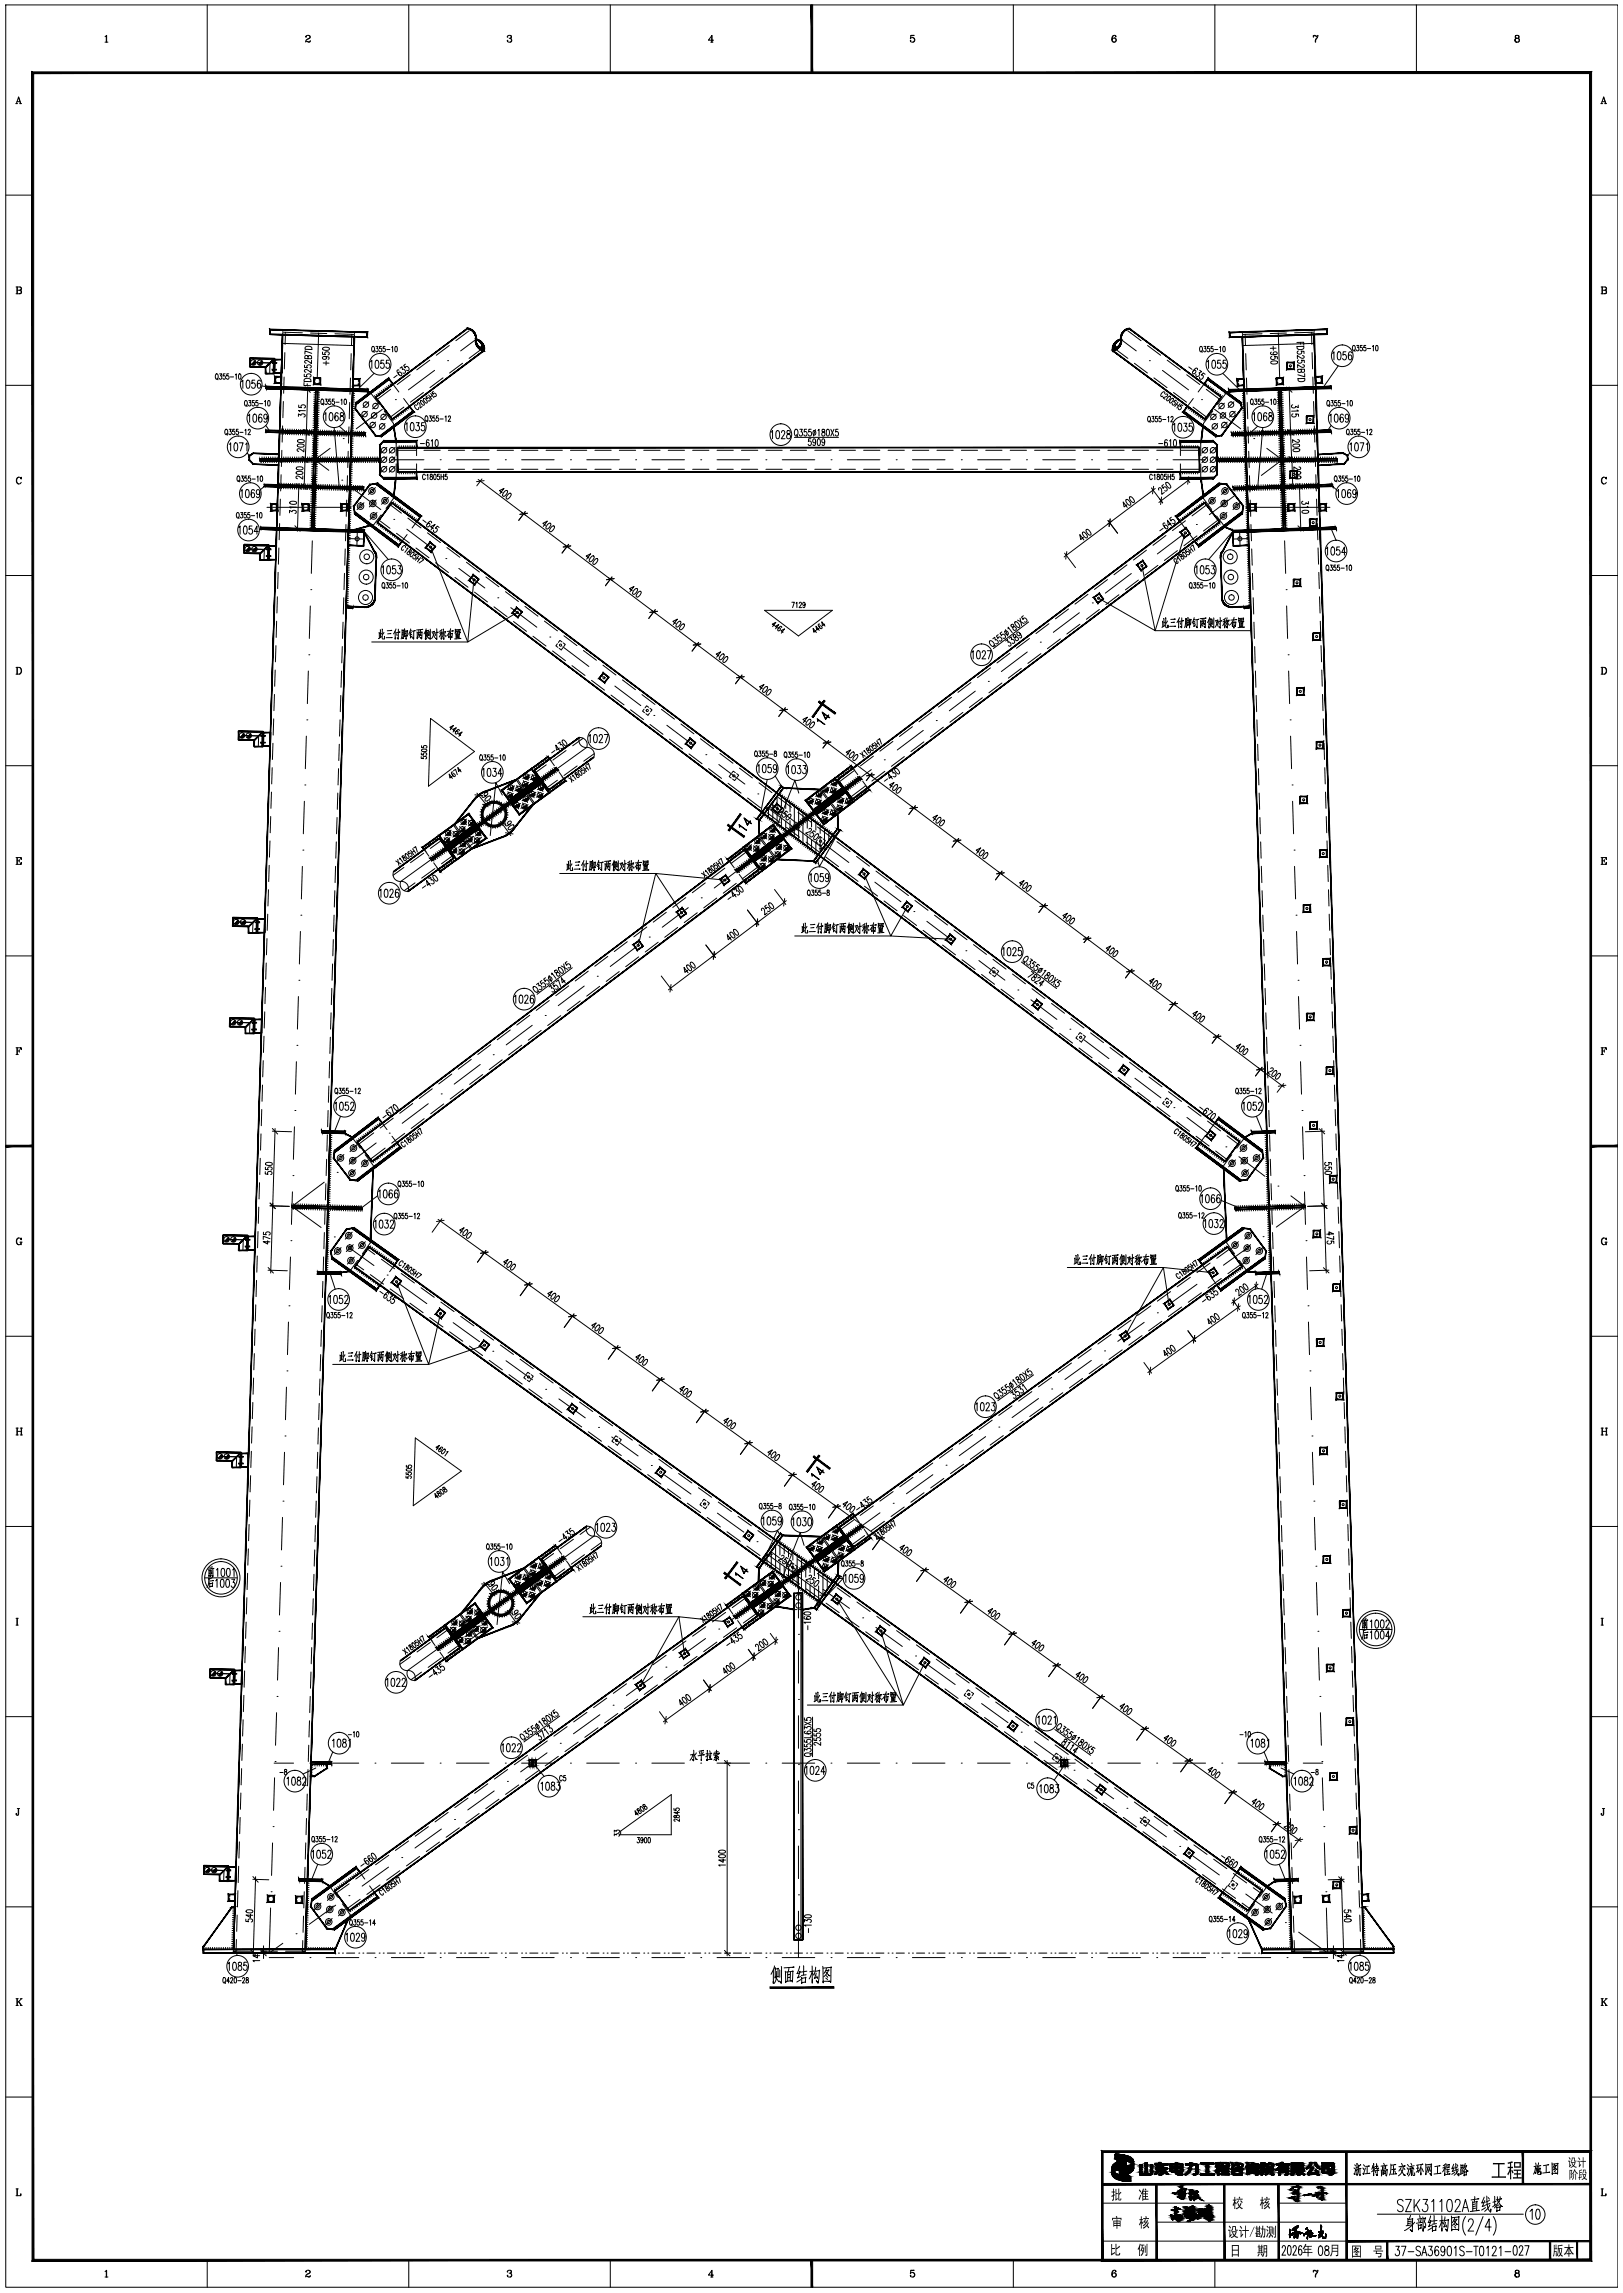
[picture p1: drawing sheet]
<svg xmlns="http://www.w3.org/2000/svg" width="598mm" height="845mm" viewBox="0 0 598 845" stroke-linecap="round" stroke-linejoin="round" font-family="sans-serif">
<!-- layer: 4 -->
<g fill="none" stroke="#000" stroke-width=".37">
<path d="M93.6 133.6l5.9 .1-.1 4M117.4 122.7l-.5 16.6M160.1 136.5l-9.6 7.2M164.9 132.9h.1M175.4 125.1l-5.7 4.2M413 125.1l5.6 4.2M423.5 132.9h.1M428.3 136.5l9.6 7.2M471 122.7l.5 16.6M116.5 151.3l-.3 12M116.7 145.3h.1M140.9 150.8l-9.6 7.2"/>
<path d="M145.7 147.2h.1M442.7 147.2h.1M447.5 150.8l9.6 7.2M471.7 145.3h.1M471.8 151.3l.4 12M115.8 175.3l-.4 12M116 169.3h.1M116 169.4l5.1 3.9M116 169.4h16.2M121.6 165.2l-5.6 4.2M125.9 176.9h.1M126.4 161.6h.1"/>
<path d="M138.2 169.4h.1M144.2 169.4h12M162.2 169.4h.1M168.2 169.4h12M186.2 169.4h.1M192.2 169.4h12M210.2 169.4h.1M216.2 169.4h12M234.2 169.4h.1M240.2 169.4h12M258.2 169.4h.1M264.2 169.4h12"/>
<path d="M282.2 169.4h.1M288.2 169.4h12M306.2 169.4h.1M312.2 169.4h12M330.2 169.4h.1M336.2 169.4h12M354.2 169.4h.1M360.2 169.4h12M378.2 169.4h.1M384.2 169.4h12M402.2 169.4h.1M408.2 169.4h12"/>
<path d="M426.2 169.4h.1M432.2 169.4h12M450.2 169.4h.1M459.9 178.8h.1M461.9 161.6h.1M466.7 165.2l5.7 4.2h-16.2M472.4 169.3h.1M472.4 169.4l-7.7 5.8M472.6 175.3l.3 12M115.1 199.3l-.4 12M115.3 193.3h.1M128.3 198.5l5.8 .1"/>
<path d="M130.7 180.5l9.6 7.3M131.6 196.1l-.1 5M145.1 191.4h.1M149.9 195l9.5 7.2M436 196.9l-9.6 7.2M440.8 193.3h.1M455.1 182.4l-9.5 7.2M456.7 196.1l.2 5M460 198.5l-5.7 .1M473.1 193.3h.1M473.3 199.3l.4 12M91.5 202.3l5.9 .2"/>
<path d="M97.4 202.5l-.1 3.9M114.5 217.3h.1M164.3 205.8h.1M169 209.4l9.6 7.3M416.8 211.3l-9.6 7.3M421.6 207.7h.1M473.8 217.3h.1M114.3 223.3l-.3 12M183.4 220.3h.1M188.2 223.9l9.6 7.2M202.6 234.7h.1M207.4 238.3l9.5 7.3"/>
<path d="M383.3 236.6h.1M397.7 225.8l-9.6 7.2M402.4 222.2h.1M474 223.3l.4 12M113.6 247.3l-.4 12M113.8 241.3h.1M221.7 249.2h.1M226.5 252.8l9.6 7.2M359.3 254.7l-9.5 7.2M364.1 251.1h.1M378.5 240.2l-9.6 7.3M474.6 241.3h.1"/>
<path d="M474.8 247.3l.3 12M89.4 271l5.9 .2-.1 3.9M112.9 271.2l-.4 12M113.1 265.3h.1M216.1 275.4l-12.2 8.8M240.9 263.6h.1M245.7 267.2l9.6 7.3M260.1 278.1h.1M325.8 280h.1M340.2 269.1l-9.6 7.2M345 265.5h.1M475.3 265.3h.1"/>
<path d="M475.5 271.2l.3 12M112.1 295.2l-.3 12M112.3 289.2h.1M194.2 291.2l-24.5 17.7M199.1 287.7h.1M264.8 281.7l9.6 7.2M279.2 292.5h.1M284 296.1l9.6 7.3M301.8 298l-19.5 14.8M306.6 294.4h.1M321 283.6l-9.6 7.2M476 289.2h.1"/>
<path d="M476.2 295.2l.4 12M111.4 319.2l-.4 12M111.6 313.2h.1M160 315.9l-12.4 8.9M164.8 312.4h.1M272.7 320l-9.6 7.2M277.5 316.4h.1M298.4 307h.1M303.2 310.6l9.5 7.2M476.8 313.2h.1M476.9 319.2l.4 12M87.3 339.7l5.9 .2-.1 3.9"/>
<path d="M110.8 337.2h.1M253.6 334.4l-9.6 7.3M258.4 330.8h.1M317.5 321.4h.1M322.3 325l9.6 7.3M336.7 335.9h.1M341.5 339.5l9.6 7.2M477.5 337.2h.1M110.7 343.2l-.4 12M220 359.7h.1M234.4 348.9l-9.6 7.2M239.2 345.3h.1"/>
<path d="M355.9 350.3h.1M360.7 353.9l9.5 7.3M477.7 343.2l.3 12M86.2 376.7l5.9 .2M92.1 376.9l-.2 3.9M109.9 367.2l-.3 12M110.1 361.2h.1M196.1 377.8l-9.6 7.2M200.9 374.2h.1M215.2 363.3l-9.5 7.3M375 364.8h.1M379.8 368.4l9.6 7.2"/>
<path d="M394.2 379.2h.1M478.2 361.2h.1M478.4 367.2l.4 12M109.2 391.2l-.4 12M109.4 385.2h.1M176.9 392.2l-9.6 7.3M181.7 388.6h.1M399 382.8l9.6 7.3M413.3 393.7h.1M418.1 397.3l9.6 7.2M479 385.2h.1M479.1 391.2l.4 12"/>
<path d="M108.5 415.2l-.4 12M108.6 409.2h.1M143.4 417.5h.1M157.8 406.7l-9.6 7.2M162.6 403.1h.1M432.5 408.1h.1M437.3 411.7l9.6 7.3M479.7 409.2h.1M479.9 415.2l.4 12M107.7 439.2l-.3 12M107.9 433.2h.1M119.4 435.6l-11.8 8.9 10.7 7.8"/>
<path d="M124.2 432h.1M138.6 421.1l-9.6 7.3M451.7 422.6h.1M456.5 426.2l9.5 7.2M470.8 437h.1M480.4 433.2h.1M480.6 439.2l.4 12M83.7 456.7l5.9 .1-.1 3.9M107.2 457.2h.1M123.2 455.8h.1M128 459.3l9.8 7M460.5 459.2l-9.8 7"/>
<path d="M465.3 455.7h.1M475.6 440.6l5.2 3.9-10.6 7.7M481.2 457.2h.1M107 463.2l-.4 11.9M142.6 469.8h.1M147.5 473.3l9.7 7M441 473.2l-9.7 7M445.9 469.7h.1M481.4 463.2l.3 11.9M106.3 487.1l-.4 12M106.5 481.2h.1M162.1 483.9h.1"/>
<path d="M167 487.4l9.7 7M181.6 497.9h.1M407 497.8h.1M421.6 487.2l-9.8 7.1M426.4 483.7h.1M481.9 481.2h.1M482.1 487.1l.4 12M105.5 511.1l-.3 12M105.7 505.1h.1M186.4 501.4l9.8 7M201 511.9h.1M205.9 515.4l9.7 7"/>
<path d="M382.6 515.3l-9.7 7M387.5 511.8h.1M402.1 501.3l-9.8 7M482.6 505.1h.1M482.8 511.1l.4 12M81.3 536.6l5.9 .2-.1 3.9M104.8 535.1l-.3 12M105 529.1h.1M220.5 526h.1M225.4 529.5l9.7 7M240 540h.1M348.6 539.9h.1"/>
<path d="M363.1 529.4l-9.7 7M368 525.8h.1M483.4 529.1h.1M483.5 535.1l.4 12M104.1 559.1l-.4 12M104.3 553.1h.1M244.8 543.5l9.8 7M259.4 554h.1M264.3 557.5l9.7 7.1M324.2 557.4l-9.7 7M329.1 553.9h.1M343.7 543.4l-9.8 7"/>
<path d="M484.1 553.1h.1M484.3 559.1l.3 12M103.5 577.1h.1M201.7 578.4h.1M218.8 566l-12.3 8.9M278.9 568.1h.1M283.8 571.6l9.7 7M294.2 579.1l-5 3.6M294.2 579.1v17.1M304.7 571.5l-10.5 7.6M309.6 568h.1M484.8 577.1h.1"/>
<path d="M103.4 583.1l-.4 12M196.8 581.9l-24.6 17.7M279.4 589.7l-9.7 7M284.3 586.2h.1M298.4 582.1h.1M303.2 585.6l9.8 7M317.8 596.1h.1M322.7 599.6l9.7 7.1M485 583.1l.4 12M78.8 616.6l6 .2-.2 3.9M102.6 607.1l-.3 12M102.8 601.1h.1"/>
<path d="M162.5 606.7l-12.3 8.8M167.3 603.2h.1M240.5 617.8l-9.7 7M245.3 614.3h.1M259.9 603.8l-9.7 7M264.8 600.3h.1M294.2 602.2h.1M294.2 608.2v12M337.3 610.2h.1M342.2 613.7l9.7 7M485.6 601.1h.1M485.7 607.1l.4 12"/>
<path d="M101.9 631.1l-.4 12M102.1 625.1h.1M221 631.8l-9.7 7M225.9 628.3h.1M294.2 626.2h.1M294.2 632.2v12M356.8 624.2h.1M361.7 627.7l9.7 7M376.2 638.3h.1M486.3 625.1h.1M486.5 631.1l.3 12M101 649.7h7.2"/>
<path d="M101.2 655.1l-.4 12M101.3 649.1h.1M114.2 649.7h.1M120.2 649.7h12M138.2 649.7h.1M144.2 649.7h12M162.2 649.7h.1M168.2 649.7h12M182.1 659.9l-9.8 7M186.2 649.7h.1M186.9 656.4h.1M192.2 649.7h12"/>
<path d="M201.5 645.9l-9.7 7M206.4 642.4h.1M210.2 649.7h.1M216.2 649.7h12M234.2 649.7h.1M240.2 649.7h12M258.1 649.7h.1M264.2 649.7h12M282.2 649.7h.1M288.2 649.7h12M294.2 650.2h.1M294.2 656.2v12"/>
<path d="M306.2 649.7h.1M312.2 649.7h11.9M330.2 649.7h.1M336.1 649.7h12M354.2 649.7h.1M360.2 649.7h12M378.2 649.7h.1M381.1 641.8l9.7 7M384.2 649.7h12M395.7 652.3h.1M400.6 655.8l9.7 7M402.1 649.7h.1"/>
<path d="M408.2 649.7h12M426.1 649.7h.1M432.2 649.7h12M450.2 649.7h.1M456.1 649.7h12M474.2 649.7h.1M480.1 649.7h7.2M487 649.1h.1M487.2 655.1l.4 12M100.4 679.1l-.3 11.9M100.6 673.1h.1M162.6 673.9l-9.7 7"/>
<path d="M167.5 670.4h.1M294.2 674.2h.1M415.2 666.3h.1M420.1 669.8l9.7 7M487.7 673.1h.1M487.9 679.1l.4 11.9M76.6 689.1l5.9 .1-.1 3.9M99.9 697.1h.1M128.5 698.5h.1M143.2 688l-9.8 7M148 684.5h.1M294.2 698.2h.1"/>
<path d="M294.2 680.2v12M434.6 680.4h.1M439.5 683.9l9.7 7M454.1 694.4h.1M459 697.9l9.7 7M488.5 697.1h.1M99.7 703l-.5 16.7 5-3.7M109.1 712.5h.1M123.7 702l-9.8 7M294.2 704.2v17.1M473.6 708.4h.1M488.7 703l.5 16.7-10.7-7.8"/>
<path d="M99.2 721.3h9M114.2 721.3h.1M120.2 721.3h12M138.2 721.3h.1M144.2 721.3h12M162.2 721.3h.1M168.2 721.3h12M186.2 721.3h.1M192.2 721.3h12M210.2 721.3h.1M216.2 721.3h12M234.2 721.3h.1"/>
<path d="M240.2 721.3h12M258.2 721.3h.1M264.2 721.3h12M282.2 721.3h.1M288.2 721.3h12M306.2 721.3h.1M312.2 721.3h12M330.2 721.3h.1M336.2 721.3h12M354.2 721.3h.1M360.2 721.3h12M378.2 721.3h.1"/>
<path d="M384.2 721.3h12M402.2 721.3h.1M408.2 721.3h12M426.2 721.3h.1M432.2 721.3h12M450.2 721.3h.1M456.2 721.3h12M474.2 721.3h.1M480.2 721.3h9"/>
</g>
<!-- layer: 0 -->
<g fill="#000" stroke="#000" stroke-width=".37">
<path d="M411 793.8h.5zM413.3 795.9h1.7zM414.9 798.9h2.8zM414.6 795.6h.4zM416.5 796.8h1.1l-.3 .3zM425.7 797.7h4.6zM426.9 797h.8zM427.7 798.9h.8zM433 797.2h.8zM434.8 797.6h.9zM435 798.5h.8zM436.9 797.8h4.4z"/>
<path d="M442.7 797.4h4.5zM448 798.4h1.7zM448.1 796.9h.5zM448.9 796.9h.8zM449.2 796.8h.5zM450.6 798.5h2.2zM450.6 798.5h2.1zM454.6 799.4h.3zM454.6 798h.4zM457.4 798.1h.6zM459 798.7h1.1zM459.3 798.7h.8z"/>
<path d="M459.7 797.8h.6zM460.5 798.2h.3zM462.2 799.2h.5zM466.4 797.2h2.5zM470.2 799.7h.2zM476.9 799.7h.6zM479.5 797.4h.8zM481.3 799.1h.4zM485.9 799.1h.4zM485.9 799.1l.4 .1zM412.4 802h.4zM412.7 802.2h3.8z"/>
<path d="M414.7 801.7h.9zM414.9 801.7h.5zM415.9 803.8h.2zM423.5 800.9h1.1zM423.7 800.9h.9zM425.5 801.1h.4zM430 801.1l.3 .1zM431.4 816.2h.3zM431.4 816.1h.2zM431.5 800.2h4.3zM431.5 816.6h.3zM432 817.9h.2z"/>
<path d="M432.3 814.2h.9zM432.2 816.8h.2zM432.6 816.5h1zM432.9 813.2h.2zM433 816.4h2.3zM433 813.4h.3zM432.9 813.2h.1zM433 817.1h.3zM433.1 814h.8zM433 815.8h.2zM433 816.8h.2zM433.3 816.3h1.9z"/>
<path d="M433.1 817.4h.2zM433.1 813.5h.2zM433.3 817.3h.7zM433.4 813.9h1.2zM433.5 816.3h1.6zM433.5 815.1h.3zM433.3 817.5h.2zM433.6 815.1h.2zM433.6 801.3h2.2zM433.7 813.8h.8zM433.8 818.1h.2zM433.9 801.3h1.9z"/>
<path d="M433.9 816.9h.3zM434 818.4h.4zM434 813.7h.3zM434.1 818.4h.2zM434.4 818h.4zM436.6 815.8h.2zM436.6 815.7h.2zM436.7 815.6h.2zM436.7 815.5h.2zM436.7 801.3h.3zM436.8 814.9h.2zM436.9 814.8h.1z"/>
<path d="M436.9 814.7h.2zM436.9 814.5h.2zM436.9 814.4h.2zM437.2 815.8h.2zM437 813.7h.2zM437 813.9h.2zM437 813.4h.2zM437 813.6h.2zM437.3 815.2h.2zM437.4 817.4h.2zM437.5 814.8h.2zM437.7 814.9h.5z"/>
<path d="M437.8 818.4h.5zM437.6 816.9h.2zM437.6 817h.2zM437.9 814.8h.3zM437.7 816.9h.2zM437.7 816.7h.2zM437.7 814.5h.2zM437.8 814.5h.2zM437.8 816.5h.2zM438 816.6h.1zM438.1 814.1h.2zM437.9 814.8h.2z"/>
<path d="M438 814.3h.2zM438.1 814.2h.2zM438.1 815.8h.2zM438.2 814h.2zM438.3 817.2h.2zM438.7 817.9h.5zM438.9 815.9h.6zM438.8 813.3h.2zM439 813h.7zM438.8 817.5h.2zM439 815.4h.1zM439.2 816h.2z"/>
<path d="M439.3 818h.4zM439.3 816h.1zM439.4 815.5h.2zM439.4 815.3h.2zM439.5 815.1h.2zM439.6 814.3h.2zM439.6 813.6h.2zM439.6 814h.2zM439.9 815.8h.8zM439.7 816h.2zM439.8 816.4h.2zM439.8 816.3h.2z"/>
<path d="M440.2 817h.2zM440 817.3h.2zM440.3 816.8h.2zM440.5 816.4h.2zM440.6 816.1h.2zM442.4 801.4h5zM448.5 801.4h.6zM459.4 801.2l.2 .1zM459.4 801.2h.3zM460.1 800.5h.7zM460.2 800.5h.6zM461.2 800.7h1.5z"/>
<path d="M466.2 801.3h.2zM468.1 801.2h1.3zM468.6 801.4h.2zM473.7 801.1h1zM473.9 801.1h.8zM475.3 810h.2zM475.5 806.8h.2zM475.6 806.7h.1zM475.7 806.6h.1zM475.8 806.5h.2zM476.6 809.3h.5zM476.7 809.5h.3z"/>
<path d="M476.6 808.2h.3zM477 807.4h.4zM476.8 807.8h.2zM476.8 809.3h.2zM476.8 807.7h.3zM476.9 807.5h.2zM477.7 807.7h.2zM477.7 811.2h.2zM477.9 801.3h1zM477.8 811.2h.1zM477.8 807.4h.2zM477.8 807.3h.2z"/>
<path d="M478 807.2h.2zM478 807.1h.2zM480.2 801.4h.4zM481.9 801.3h.6zM482.2 808.5h1zM482.8 800.7h2.9zM482.8 808.5h.3zM483.8 809.2h.3zM483.9 809h.7zM485 808h.2zM486 807.9h.2zM486.4 805.6h.2z"/>
<path d="M486.6 808.3h1.2zM487 810.6h.2zM487.6 808.1h1.2zM487.7 808.1h1.1zM487.8 800.8h2.1zM488.6 808.3h.2zM490.2 801h1.1zM490.5 800.9h.9z"/>
<path d="M298.8 1.8l.6 25v-25zM298.8 1.8l.6 25h-.6z"/>
<path d="M11.8 26.5l.6 806v-805.4zM11.8 26.5l.6 806-.6 .6zM12.4 832.5l-.6 .6 574-.6zM11.8 833.1l574-.6 .6 .6zM585.8 27.1v805.4l.6 .6zM586.4 26.5v806.6l-.6-806zM12.4 27.1h573.4l.6-.6zM11.8 26.5h574.6l-574 .6z"/>
<path d="M92 131.9l.2 3.2v-3.1zM92 131.9l.2 3.2h-.3z"/>
<path d="M92 135.2l5.9 .2v-.3zM92 135l5.9 .1-5.9 .1z"/>
<path d="M97.7 135.2l.2 2.4 .1-2.3zM97.7 135.2l.2 2.4h-.2z"/>
<path d="M99.4 121.3l-.1 1.8h.3zM99.4 121.3l.2 .2v1.6zM99.4 121.3l.2 .2 35.9 .9zM99.6 121.5l35.9 .9-.3 .2zM135.2 122.6l.2 1.8 .1-2zM135.2 122.6l.2 1.8-.2-.3zM99.4 123.3l36 1.1-.2-.3zM99.5 123l35.7 1.1-35.8-.8z"/>
<path d="M97.8 137.7l3.1 .1 .1-.2zM97.8 137.5l3.2 .1-3.2 .1z"/>
<path d="M101 137.3v.3l2.7-.2zM101 137.6l2.7-.2v.3z"/>
<path d="M92.1 132.1l9 .2v-.2zM92.1 131.8l9 .3h-9z"/>
<path d="M101 132.1l-3 3.3 3.2-3.1zM97.8 135.2l3.2-3.1-3 3.3z"/>
<path d="M101 132.5l.1 4.9 .1-4.9zM101 132.5l.1 4.9h-.3z"/>
<path d="M101 132.2l.1 5.5 .2-5.5zM101 132.2l.1 5.5h-.3z"/>
<path d="M100.2 136.3h1.7v-.2zM100.2 136.1h1.7l-1.7 .2z"/>
<path d="M100.3 133.8l1.6 .1 .1-.3zM100.3 133.6h1.7l-1.7 .2z"/>
<path d="M103.5 138.8l.2 2.5 .1-2.5zM103.5 138.8l.2 2.5-.2-.2zM101.1 141.3h2.6l-.2-.2zM101.1 141.3l.3-.3 2.1 .1zM101.2 138.6l-.1 2.7 .3-.3zM101.2 138.6l.2 .3v2.1zM101.2 138.6l.2 .3 2.3-.2zM101.4 138.9l2.3-.2v.3z"/>
<path d="M101.1 132.6l2.8 .1v-.3zM101.1 132.3l2.8 .1-2.8 .2z"/>
<path d="M103.7 132.5l.1 5 .2-5zM103.7 132.5l.1 5h-.2z"/>
<path d="M104.2 123.2l-.1 .2 26.5 .6zM104.1 123.4l26.5 .6v.2z"/>
<path d="M118 139.3l.1 2.5 .1-2.5zM118 139.3l.1 2.5-.2-.3zM115.5 141.7l2.6 .1-.2-.3zM115.5 141.7l.3-.3 2.1 .1zM115.6 139.1l-.1 2.6 .3-.3zM115.6 139.1l.2 .2v2.1zM115.6 139.1l.2 .2 2.3-.1zM115.8 139.3l2.3-.1v.2z"/>
<path d="M130 139.7l.2 2.2v-2.2zM130 139.7l.2 2.2-.3 .2zM129.9 142.1l2.4-.1-2.1-.1zM129.9 142.1l2.4-.1 .2 .2zM132.4 139.8l-.1 2.2 .2 .2zM132.4 139.8l.2-.2-.1 2.6zM130.1 139.8h2.3l.2-.2zM130.1 139.5l2.5 .1-2.5 .2z"/>
<path d="M130.5 124.1l-17.9 594.2 18.1-594.2zM130.5 124.1l-17.9 594.2h-.3z"/>
<path d="M131.2 149.1l12.3-9.3-.1-.1zM131 148.9l12.4-9.2-12.2 9.4z"/>
<path d="M175.2 125.1h.3l-.3 .5zM175.5 125.1l-.3 .5h.2zM175.2 125.6h.2l-.2 .4zM175.4 125.6l-.2 .4h.3zM175.2 126h.3l-.1 .5zM175.5 126l-.1 .5 .2-.1zM175.4 126.5l.2-.1v.5zM175.6 126.4v.5l.2-.1zM175.6 126.9l.2-.1v.5zM175.8 126.8v.5l.2-.2zM175.8 127.3l.2-.2 .1 .5zM176 127.1l.1 .5 .2-.1zM176.1 127.6l.2-.1 .2 .4zM176.3 127.5l.2 .4 .1-.1zM176.6 127.8l.3 .4-.4-.3zM176.6 127.8l.3 .4 .1-.2zM177 128l.3 .4-.4-.2zM177 128l.3 .4 .1-.3zM177.4 128.1l.4 .4-.5-.1zM177.4 128.1l.4 .4v-.3z"/>
<path d="M177.9 127.9v.5l-.2-.1zM177.7 127.9v.4l.2-.4zM177.9 127.5v.4h-.2zM177.6 127.5l.1 .4 .2-.4zM177.7 127l.2 .5h-.3zM177.5 127.1l.1 .4 .1-.5zM177.6 126.6l.1 .4-.2 .1zM177.3 126.7l.2 .4 .1-.5zM177.3 126.2l.3 .4-.3 .1zM177.1 126.3l.2 .4v-.5zM177 125.8l.3 .4-.2 .1zM177 125.8l-.2 .2 .3 .3zM176.6 125.5l.4 .3-.2 .2zM176.6 125.5l-.1 .2 .3 .3zM176.2 125.3l.4 .2-.1 .2zM176.2 125.3l-.1 .2 .4 .2zM175.8 125.1l.4 .2-.1 .2zM175.8 125.1l-.1 .2 .4 .2zM175.4 125l.4 .1-.1 .2zM175.4 125l-.1 .2 .4 .1z"/>
<path d="M177.9 128.9l.5 .1v.3zM177.9 128.9l-.1 .3 .6 .1zM177.5 128.7l.4 .2-.1 .3zM177.5 128.7l-.1 .3 .4 .2zM177 128.5l.5 .2-.1 .3zM177 128.5l-.1 .2 .5 .3zM176.6 128.2l.4 .3-.1 .2zM176.6 128.2l-.1 .2 .4 .3zM176.3 127.9l.3 .3-.1 .2zM176.1 128l.4 .4-.2-.5zM176 127.5l.3 .4-.2 .1zM175.8 127.6l.3 .4-.1-.5zM175.8 127l.2 .5-.2 .1zM175.5 127.1l.3 .5v-.6zM175.6 126.6l.2 .4-.3 .1zM175.3 126.7l.2 .4 .1-.5zM175.5 126.1l.1 .5-.3 .1zM175.2 126.1l.1 .6 .2-.6zM175.4 125.6l.1 .5h-.3zM175.2 125.6v.5l.2-.5zM175.5 125.1l-.1 .5h-.2zM175.2 125.1v.5l.3-.5zM175.5 124.6v.5h-.3zM175.2 124.6v.5l.3-.5zM175.4 124.1l.1 .5h-.3zM175.2 124.1v.5l.2-.5zM175.3 123.6l.1 .5h-.2zM175.1 123.6l.1 .5 .1-.5zM175.1 123.1l.2 .5h-.2zM174.9 123.2l.2 .4v-.5zM174.9 122.6l.2 .5-.2 .1zM174.7 122.7l.2 .5v-.6zM174.6 122.2l.3 .4-.2 .1zM174.4 122.4l.3 .3-.1-.5zM174.2 121.8l.4 .4-.2 .2zM174.2 121.8l-.2 .2 .4 .4zM173.8 121.5l.4 .3-.2 .2zM173.8 121.5l-.2 .2 .4 .3zM173.3 121.2l.5 .3-.2 .2zM173.3 121.2l-.1 .2 .4 .3zM172.8 121l.5 .2-.1 .2zM172.8 121v.3l.4 .1zM172.3 120.9l.5 .1v.3zM172.3 120.9v.3l.5 .1z"/>
<path d="M144.5 154.6l33.9-25.3-.1-.2zM144.4 154.4l33.9-25.3-33.8 25.5z"/>
<path d="M178.5 128.7v.5h-.3zM178.3 128.7l-.1 .5 .3-.5zM178.5 128.1v.6h-.2zM178.2 128.2l.1 .5 .2-.6zM178.4 127.6l.1 .5-.3 .1zM178.1 127.7l.1 .5 .2-.6zM178.2 127.1l.2 .5-.3 .1zM177.9 127.2l.2 .5 .1-.6zM177.9 126.7l.3 .4-.3 .1zM177.7 126.8l.2 .4v-.5zM177.6 126.3l.3 .4-.2 .1zM177.4 126.4l.3 .4-.1-.5zM177.2 125.9l.4 .4-.2 .1zM177.2 125.9l-.1 .2 .3 .3zM176.8 125.6l.4 .3-.1 .2zM176.8 125.6l-.1 .2 .4 .3zM176.4 125.3l.4 .3-.1 .2zM176.4 125.3l-.1 .2 .4 .3zM175.9 125.1l.5 .2-.1 .2zM175.9 125.1l-.1 .2 .5 .2zM175.4 125l.5 .1-.1 .2zM175.4 125l-.1 .2 .5 .1z"/>
<path d="M410 129l.5 .2-.5 .1zM410 129l.5 .2-.1-.3zM410.4 128.9l.6 .1-.5 .2zM410.4 128.9l.6 .1-.1-.3zM410.9 128.7h.6l-.5 .3zM410.9 128.7h.6l-.2-.2zM411.3 128.5l.6-.1-.4 .3zM411.3 128.5l.6-.1-.2-.2zM411.7 128.2l.6-.2-.4 .4zM411.7 128.2l.6-.2-.2-.1zM412.1 127.9l.5-.3-.3 .4zM412.3 127.5l-.2 .4 .5-.3zM412.3 127.5l.5-.4-.2 .5zM412.6 127l-.3 .5 .5-.4zM412.6 127l.4-.3-.2 .4zM412.8 126.6l-.2 .4 .4-.3zM413.1 126.1l-.1 .6-.2-.1zM412.9 126.1l-.1 .5 .3-.5zM413.2 125.6l-.1 .5h-.2zM412.9 125.6v.5l.3-.5zM413.2 125.1v.5h-.3zM412.9 125.1v.5l.3-.5z"/>
<path d="M410.1 129.1l-.2 .2 34.1 25.1zM409.9 129.3l34.1 25.1-.2 .2z"/>
<path d="M410.6 128.2l.5 .2-.5 .1zM410.6 128.2l.5 .2-.1-.3zM411 128.1l.5 .1-.4 .2zM411 128.1l.5 .1-.1-.2zM411.4 128l.5-.1-.4 .3zM411.4 128l.5-.1-.1-.1zM411.8 127.8l.4-.2-.3 .3zM411.8 127.8l.4-.2-.1-.1zM412.1 127.5l.5-.2-.4 .3zM412.3 127.1l-.2 .4 .5-.2zM412.3 127.1l.5-.2-.2 .4zM412.6 126.8l-.3 .3 .5-.2zM412.6 126.8l.4-.3-.2 .4zM412.7 126.4l-.1 .4 .4-.3zM413.1 126l-.1 .5-.3-.1zM412.9 126l-.2 .4 .4-.4zM413.2 125.6l-.1 .4h-.2zM412.9 125.6v.4l.3-.4zM413.2 125.1v.5h-.3zM412.9 125.1v.5l.3-.5z"/>
<path d="M412.5 125.1l.5-.1v.2zM412.5 125.1l.1 .2 .4-.1zM412 125.3l.5-.2 .1 .2zM412 125.3l.1 .2 .5-.2zM411.5 125.6l.5-.3 .1 .2zM411.5 125.6l.2 .2 .4-.3zM411.1 125.9l.4-.3 .2 .2zM411.1 125.9l.2 .2 .4-.3zM411.1 125.9l.2 .2-.5 .2zM410.8 126.3l.2 .1 .3-.3zM410.8 126.3l.2 .1-.6 .3zM410.4 126.7l.3 .1 .3-.4zM410.4 126.7l.3 .1-.5 .3zM410.2 127.1l.2 .1 .3-.4zM410.2 127.1l.2 .1-.4 .4zM410 127.6l.2 .1 .2-.5zM410 127.6l.2 .1-.3 .4zM410.2 127.7l-.3 .4 .2 .1zM409.9 128.1l.2 .1-.3 .5zM410.1 128.2l-.3 .5h.3zM409.8 128.7h.3l-.2 .5zM410.1 128.7l-.2 .5h.2z"/>
<path d="M412.5 125.1l.5-.1v.2zM412.5 125.1l.1 .2 .4-.1zM412.1 125.3l.4-.2 .1 .2zM412.1 125.3l.1 .2 .4-.2zM411.7 125.5l.4-.2 .1 .2zM411.7 125.5l.2 .2 .3-.2zM411.4 125.8l.3-.3 .2 .2zM411.4 125.8l.1 .2 .4-.3zM411.4 125.8l.1 .2-.4 .2zM411.1 126.2l.1 .1 .3-.3zM411.1 126.2l.1 .1-.4 .3zM410.8 126.6l.2 .1 .2-.4zM410.8 126.6l.2 .1-.4 .3zM410.6 127l.2 .1 .2-.4zM410.6 127l.2 .1-.3 .4zM410.8 127.1l-.3 .4h.2zM410.5 127.5h.2l-.3 .4zM410.7 127.5l-.3 .4h.3zM410.4 127.9h.3l-.2 .5zM410.7 127.9l-.2 .5 .2-.1z"/>
<path d="M415.5 121l.5-.1 .1 .3zM415.5 121l.1 .3 .5-.1zM415 121.2l.5-.2 .1 .3zM415 121.2l.1 .2 .5-.1zM414.6 121.5l.4-.3 .1 .2zM414.6 121.5l.1 .2 .4-.3zM414.2 121.8l.4-.3 .1 .2zM414.2 121.8l.1 .2 .4-.3zM413.8 122.2l.4-.4 .1 .2zM413.8 122.2l.2 .2 .3-.4zM413.8 122.2l.2 .2-.5 .2zM413.5 122.6l.2 .1 .3-.3zM413.5 122.6l.2 .1-.5 .4zM413.2 123.1l.2 .1 .3-.5zM413.2 123.1l.2 .1-.4 .4zM413.4 123.2l-.4 .4h.3zM413 123.6h.3l-.4 .5zM413.3 123.6l-.4 .5h.3zM412.9 124.1h.3l-.3 .5zM413.2 124.1l-.3 .5h.2zM412.9 124.6h.2l-.2 .5zM413.1 124.6l-.2 .5h.3z"/>
<path d="M445 139.7l-.1 .1 12.4 9.1zM444.9 139.8l12.4 9.1-.1 .2z"/>
<path d="M457.6 124.1l18.4 594.2-18.1-594.2zM457.6 124.1l18.4 594.2h-.2z"/>
<path d="M458.1 139.7l.3 2.4v-2.4zM458.1 139.7l.3 2.4-.2-.2zM455.8 142.2l2.6-.1-.2-.2zM456.1 142l2.1-.1-2.4 .3zM455.7 139.6l.1 2.6 .3-.2zM455.7 139.6l.3 .2 .1 2.2zM455.7 139.6l.3 .2 2.2-.3zM456 139.8l2.2-.3 .1 .3z"/>
<path d="M470.2 139.3l.3 2.2-.1-2.2zM470.2 139.3l.3 2.2-.3 .3zM470.5 141.5l-.3 .3 2.4-.4zM470.2 141.8l2.4-.4 .2 .3zM472.5 139.3l.1 2.1 .2 .3zM472.5 139.3l.3-.2v2.6zM470.3 139.4l2.2-.1 .3-.2zM470.3 139.2l2.5-.1-2.5 .3z"/>
<path d="M474.1 133.5l2.4 .2h-2.4zM474.1 133.5l2.4 .2 .2-.3zM476.7 133.4l-.1 2.5-.1-2.2zM476.7 133.4l-.1 2.5 .2 .3zM474.3 136l2.3-.1 .2 .3zM474.3 136l-.2 .2h2.7zM474.2 133.6l.1 2.4-.2 .2zM474 133.6l.1 2.6 .1-2.6z"/>
<path d="M457.8 124.2l26.4-.8v-.2zM457.8 124l26.4-.8-26.4 1z"/>
<path d="M484.5 138.8l.4 2.3-.1-2.3zM484.5 138.8l.4 2.3-.3 .2zM484.6 141.3l2.4-.3-2.1 .1zM484.6 141.3l2.4-.3 .3 .3zM486.9 138.9l.1 2.1 .3 .3zM487.2 138.6l.1 2.7-.4-2.4zM484.7 139l2.2-.1 .3-.3zM484.7 138.7l2.5-.1-2.5 .4z"/>
<path d="M488.7 121.5l.1 1.6h.2zM489 121.3v1.8l-.3-1.6zM453.2 122.6l35.5-1.1 .3-.2zM452.9 122.4l36.1-1.1-35.8 1.3zM452.9 122.4l.3 1.7v-1.5zM452.9 122.4l.3 1.7-.3 .3zM453.2 124.1l-.3 .3 36-1.4zM452.9 124.4l36-1.4v.3z"/>
<path d="M97.9 142.3v.8h.3zM97.9 142.3l.3 .8zM97.9 142.3l.3 .3 37.4 .9zM98.2 142.6l37.4 .9-.2 .2zM135.4 143.7l.2 .7v-.9zM135.4 143.7l.2 .7zM98 143.2l37.6 1.2-.2-.3zM98 143l37.4 1.1-37.4-.9z"/>
<path d="M97.9 142.3v.8h.3zM97.9 142.3l.3 .8zM97.9 142.3l.3 .3 37.4 .9zM98.2 142.6l37.4 .9-.2 .2zM135.4 143.7l.2 .7v-.9zM135.4 143.7l.2 .7zM98 143.2l37.6 1.2-.2-.3zM98 143l37.4 1.1-37.4-.9z"/>
<path d="M97.9 158.5l.3 .6v-.5zM97.9 158.5l.3 .6-.3 .2zM98.2 159.1l-.3 .2 18 .3zM97.9 159.3l18 .3v.3z"/>
<path d="M98.1 158.7l17.8 .5 .1-.2zM98.1 158.4l17.9 .6-17.9-.3z"/>
<path d="M116.6 159.6v.3l17.8 .3zM116.6 159.9l17.8 .3 .2 .2zM134.4 159.8l.2 .6zM134.4 159.8l.2-.3v.9zM116.6 159.2l17.8 .6 .2-.3zM116.6 159l18 .5-18-.3z"/>
<path d="M129.9 144.1l-1.4 51.2 1.6-51.2zM129.9 144.1l-1.4 51.2h-.2z"/>
<path d="M130 144.2h1.5v-.2zM130 143.9l1.5 .1-1.5 .2z"/>
<path d="M135.4 144.4l.9 .2 .1-.2zM135.5 144.1l.9 .3h-1z"/>
<path d="M135.4 144.4l.9 .2 .1-.2zM135.5 144.1l.9 .3h-1z"/>
<path d="M138.3 146.3l.2 .2 33.7-25.6zM138.5 146.5l33.7-25.6 .2 .2z"/>
<path d="M138.3 146.4l6.1 8.2 .1-.2zM138.3 146.4l.2-.1 6 8.1z"/>
<path d="M143.2 139.6l1.5 2 .2-.1zM143.2 139.2l1.7 2.3-1.7-1.9zM131.3 148.5l11.9-8.9v-.4zM131.1 148.3l12.1-9.1-11.9 9.3zM131.1 148.3l-.1 2.2 .3-2zM131.1 148.3l-.1 2.2h-.3zM130.7 150.5l7.7 9.9-7.4-9.9zM130.7 150.5l7.7 9.9-.1 .2zM138.4 160.4l-.1 .2 2.1 .1zM138.3 160.6l2.1 .1 .1 .2zM140.4 160.7l.1 .2 11.8-9.1zM140.5 160.9l11.8-9.1 .3 .1zM150.8 149.8l1.5 2 .3 .1zM150.8 149.8l.2-.2 1.6 2.3z"/>
<path d="M140 160.8l12.3-9.2-.2-.2zM139.8 160.6l12.3-9.2-12.1 9.4z"/>
<path d="M436.2 151.4l-.1 .2 12.4 9zM436.1 151.6l12.4 9-.1 .2z"/>
<path d="M445.1 139.2l-1.6 2.3 .2 .1zM445.1 139.2l.1 .4-1.5 2zM445.1 139.2l.1 .4 12.1 8.7zM445.2 139.6l12.1 8.7-.2 .2zM457.1 148.5l.5 2-.3-2.2zM457.1 148.5l.5 2h-.2zM457.4 150.5l-7.3 10.1 7.5-10.1zM457.4 150.5l-7.3 10.1-.2-.2zM447.9 160.9l2.2-.3-.2-.2zM448 160.7l1.9-.3-2 .5zM435.7 151.9l12.2 9 .1-.2zM435.7 151.9l.4-.1 11.9 8.9zM437.4 149.6l-1.7 2.3 .4-.1zM437.4 149.6l.2 .2-1.5 2z"/>
<path d="M449.9 146.3l-6.1 8.1 .2 .2zM449.9 146.3l.2 .1-6.1 8.2z"/>
<path d="M416 121.1l33.9 25.4 .1-.2zM416.1 120.9l33.9 25.4-34-25.2z"/>
<path d="M452 144.4v.2l.8-.5zM452 144.6l.8-.5 .1 .3z"/>
<path d="M456.9 144v.2l1.5-.3zM456.9 144.2l1.5-.3v.3z"/>
<path d="M458.3 144.1l1.8 51.2-1.6-51.2zM458.3 144.1l1.8 51.2h-.3z"/>
<path d="M453.7 160.4l18-.5v-.3zM453.7 160.4l.3-.2 17.7-.6zM453.7 159.5v.9l.3-.2zM453.7 159.5l.3 .7zM453.7 159.5l.3 .3 17.7-.8zM454 159.8l17.7-.8v.2z"/>
<path d="M472.4 159v.2l17.9-.8zM472.4 159.2l17.9-.8v.3z"/>
<path d="M481.4 153.3l2.3 .2h-2.3zM481.4 153.3l2.3 .2 .3-.3zM483.7 153.5l.3-.3-.2 2.5zM484 153.2l-.2 2.5 .3 .2zM481.5 155.8l2.3-.1 .3 .2zM481.5 155.8l-.2 .2 2.8-.1zM481.5 153.4v2.4l-.2 .2zM481.2 153.4l.1 2.6 .2-2.6z"/>
<path d="M490.2 142.6v.5h.2zM490.4 142.3v.8l-.2-.5zM453 143.7l37.2-1.1 .2-.3zM452.7 143.5l37.7-1.2-37.4 1.4zM452.7 143.5l.3 .6zM452.7 143.5l.3 .6-.2 .3zM453 144.1l-.2 .3 37.5-1.4zM452.8 144.4l37.5-1.4v.2z"/>
<path d="M490.2 158.6l.2 .7v-.8zM490.2 158.6l.2 .7zM472.4 159.9l18-.6-.2-.2zM472.4 159.6l17.8-.5-17.8 .8z"/>
<path d="M95.6 169.1l.3 .7v-.7zM95.6 169.1l.3 .7h-.3z"/>
<path d="M97.3 178.5l.3 .6v-.6zM97.3 178.5l.3 .6-.3 .2zM97.3 179.3l18 .3-17.7-.5zM97.3 179.3l18 .3v.2z"/>
<path d="M93.5 167.1l9.4 .5v-.3zM93.4 166.8l9.5 .5-9.4-.2zM92 168l1.5-.9-.1-.3zM91.8 167.8l1.6-1-1.4 1.2zM91.8 167.8l.1 1.5 .1-1.3zM91.8 167.8l.1 1.5-.2 .2zM91.7 169.5l1.6 1.4-1.4-1.6zM91.7 169.5l1.6 1.4-.1 .2zM93.3 170.9l-.1 .2 9.5 .2zM93.2 171.1l9.5 .2v.3z"/>
<path d="M97.5 178.7l17.8 .5v-.2zM97.5 178.4l17.8 .6-17.8-.3z"/>
<path d="M95.7 169.9h19.9v-.3zM95.7 169.6h19.9l-19.9 .3z"/>
<path d="M95.7 169.2h19.9v-.3zM95.7 168.9h19.9l-19.9 .3z"/>
<path d="M116 179.6v.3l17.8 .3zM116 179.9l17.8 .3 .2 .2zM133.8 179.8l.2 .6zM133.8 179.8l.2-.3v.9zM116 179.2l17.8 .6 .2-.3zM116 179l18 .5-18-.3z"/>
<path d="M116.3 169.2h23.2v-.3zM116.3 168.9h23.2l-23.2 .3z"/>
<path d="M116.3 169.9h23.2v-.3zM116.3 169.6h23.2l-23.2 .3z"/>
<path d="M139.3 169.1l.3 .7v-.7zM139.3 169.1l.3 .7h-.3z"/>
<path d="M145 157.3l.7 5.1h.3zM145 157.3h.2l.8 5.1z"/>
<path d="M146.3 164.9v9h.3zM146.3 164.9h.3v9z"/>
<path d="M146.5 164.8v.3l295.4-.3zM146.5 165.1l295.4-.3v.3z"/>
<path d="M153.4 162.5v2.4h.2zM153.4 162.5l.2-.2v2.6zM141.5 162.5h11.9l.2-.2zM141.4 162.3h12.2l-12.1 .2zM141.4 162.3l-1.3 1.7 1.4-1.5zM141.4 162.3l-1.3 1.7-.3-.1zM139.8 163.9l.3 11v-10.9zM139.8 163.9l.3 11-.3 .1zM139.8 175l1.7 1.3-1.4-1.4zM139.8 175l1.7 1.3-.1 .2zM141.5 176.3l-.1 .2 12-.2zM141.4 176.5l12-.2 .2 .2zM153.4 173.9v2.4l.2 .2zM153.4 173.9h.2v2.6z"/>
<path d="M141.1 162.9h12.4v-.2zM141.1 162.7h12.4l-12.4 .2z"/>
<path d="M141.1 176.1h12.4v-.2zM141.1 175.9h12.4l-12.4 .2z"/>
<path d="M434.8 162.3v2.6h.2zM434.8 162.3l.2 .2v2.4zM434.8 162.3l.2 .2 11.9-.2zM435 162.5l11.9-.2-.1 .2zM446.9 162.3l-.1 .2 1.7 1.4zM446.8 162.5l1.7 1.4-.2 .1zM448.3 164l.2 11v-11.1zM448.3 164l.2 11-.2-.1zM448.3 174.9l-1.4 1.6 1.6-1.5zM446.8 176.3l1.5-1.4-1.4 1.6zM434.8 176.5h12.1l-.1-.2zM434.8 176.5l.2-.2h11.8zM434.8 173.9v2.6l.2-.2zM434.8 173.9h.2v2.4z"/>
<path d="M434.9 162.7v.2l12.4-.2zM434.9 162.9l12.4-.2v.2z"/>
<path d="M434.9 175.9v.2l12.4-.2zM434.9 176.1l12.4-.2v.2z"/>
<path d="M146.5 174h295.4v-.2zM146.5 173.8h295.4l-295.4 .2z"/>
<path d="M441.8 164.9l.2 9v-9zM441.8 164.9l.2 9h-.2z"/>
<path d="M443.1 157.3l-.7 5.1h.2zM443.1 157.3h.3l-.8 5.1z"/>
<path d="M448.9 168.9v.3l23.1-.3zM448.9 169.2l23.1-.3v.3z"/>
<path d="M448.9 169.6v.3l23.1-.3zM448.9 169.9l23.1-.3v.3z"/>
<path d="M448.8 169.1l.2 .7v-.7zM448.8 169.1l.2 .7h-.2z"/>
<path d="M454.4 180.4l18-.5v-.3zM454.6 180.2l17.8-.6-18 .8zM454.3 179.5l.1 .9 .2-.2zM454.3 179.5l.3 .7zM454.3 179.5l.3 .3 17.7-.8zM454.6 179.8l17.7-.8v.2z"/>
<path d="M472.7 168.9v.3l19.9-.3zM472.7 169.2l19.9-.3v.3z"/>
<path d="M472.7 169.6v.3l19.9-.3zM472.7 169.9l19.9-.3v.3z"/>
<path d="M473 179v.2l17.9-.8zM473 179.2l17.9-.8v.3z"/>
<path d="M475.3 173.5l2.4 .1-2.4 .1zM475.3 173.5l2.4 .1 .3-.2zM477.7 173.6l.3-.2-.2 2.5zM478 173.4l-.2 2.5 .2 .2zM475.5 176l2.3-.1 .2 .2zM475.5 176l-.2 .2 2.7-.1zM475.5 173.6v2.4l-.2 .2zM475.2 173.6l.1 2.6 .2-2.6z"/>
<path d="M485.4 167.3v.3l9.6-.8zM485.4 167.6l9.6-.8-.1 .3zM495 166.8l-.1 .3 1.7 .7zM494.9 167.1l1.7 .7-.2 .2zM496.4 168l.3 1.5-.1-1.7zM496.4 168l.3 1.5-.3-.2zM496.4 169.3l-1.2 1.8 1.5-1.6zM496.4 169.3l-1.2 1.8-.1-.2zM485.6 171.6l9.6-.5-.1-.2zM485.6 171.3l9.5-.4-9.5 .7z"/>
<path d="M490.8 178.5l.2 .8v-.8zM490.8 178.5l.2 .8zM473.1 179.8l17.9-.5-.2-.2zM473.1 179.6l17.7-.5-17.7 .7z"/>
<path d="M492.5 169.1l.2 .7v-.7zM492.5 169.1l.2 .7h-.2z"/>
<path d="M96.1 194.3l.2 .6 .1-.6zM96.1 194.3l.2 .6-.2 .2zM96.1 195.1l37.9 .9-37.7-1.1zM96.1 195.1l37.9 .9 .3 .3zM134 195.6l.3 .7zM134 195.6l.3-.2v.9zM96.2 194.5l37.8 1.1 .3-.2zM96.2 194.2l38.1 1.2-38.1-.9z"/>
<path d="M116.3 143.7l-1.6 51.2h.3zM116.3 143.7h.2l-1.5 51.2z"/>
<path d="M117 143.7l-1.6 51.2h.3zM117 143.7h.2l-1.5 51.2z"/>
<path d="M128.4 195.2v.2l1.5-.2zM128.4 195.4l1.5-.2v.3z"/>
<path d="M129.9 195.2v.3l6.5-2zM129.9 195.5l6.5-2 .1 .3z"/>
<path d="M134 196.1h.3l-.4 5zM134.3 196.1l-.4 5h.2z"/>
<path d="M134 196.2l.3-.1 3.5 6.9zM134.3 196.1l3.5 6.9 .2-.1z"/>
<path d="M139.1 192.3l-.2 .2 312.5 235.4zM138.9 192.5l312.5 235.4-.1 .2z"/>
<path d="M144.3 185.2l-5.2 7.3 5.4-7.2zM144.3 185.2l-5.2 7.3-.2-.1z"/>
<path d="M145.7 176.4l-.8 6.2h.3zM145.7 176.4h.3l-.8 6.2z"/>
<path d="M154.9 190.2l-1.4 1.9 .2 .1zM154.9 190.2h.4l-1.6 2zM139.1 178.3l15.8 11.9h.4zM139.2 178l16.1 12.2-16.2-11.9zM136.4 178.6l2.7-.3 .1-.3zM136.3 178.4l2.9-.4-2.8 .6zM136.3 178.4l-5.8 8.1 5.9-7.9zM136.3 178.4l-5.8 8.1h-.3zM130.2 186.5l.6 2.7-.3-2.7zM130.2 186.5l.6 2.7-.2 .2zM130.6 189.4l16.1 11.8-15.9-12zM130.6 189.4l16.1 11.8v.3zM148.1 199.3l-1.4 1.9v.3zM148.1 199.3l.2 .1-1.6 2.1z"/>
<path d="M138.4 178.3l16.3 12.4 .2-.2zM138.5 178.1l16.4 12.4-16.5-12.2z"/>
<path d="M433.5 190.5l.1 .2 16.2-12.6zM433.6 190.7l16.2-12.6 .2 .2z"/>
<path d="M433.1 190.2l1.5 2 .2-.1zM433.1 190.2h.3l1.4 1.9zM433.1 190.2h.3l15.8-12.2zM433.4 190.2l15.8-12.2v.3zM449.2 178v.3l2.9 .1zM449.2 178.3l2.9 .1-.1 .2zM452.1 178.4l-.1 .2 6.2 7.9zM452 178.6l6.2 7.9h-.3zM457.9 186.5l-.1 2.9 .4-2.9zM457.9 186.5l-.1 2.9-.3-.2zM441.6 201.5l16.2-12.1-.3-.2zM441.7 201.2l15.8-12-15.9 12.3zM440.1 199.4l1.5 2.1 .1-.3zM440.1 199.4l.2-.1 1.4 1.9z"/>
<path d="M436.9 194.4l1.6 2.1-.2 .2zM436.9 194.4v.4l1.4 1.9zM434.7 196.1l2.2-1.7v.4zM434.7 196.1h.4l1.8-1.3zM434.7 196.1h.4l1.3 2.2zM435.1 196.1l1.3 2.2 .1-.4zM436.5 197.9l2-1.2-2.1 1.6zM436.5 197.9l2-1.2-.2-.2z"/>
<path d="M442.4 176.4l.8 6.2h.2zM442.4 176.4h.2l.8 6.2z"/>
<path d="M443.8 185.3l5.7 7.1-5.5-7.2zM443.8 185.3l5.7 7.1-.3 .1z"/>
<path d="M314.1 294.6l135.3-102.1-.1-.2zM314 294.4l135.3-102.1-135.2 102.3z"/>
<path d="M451.2 194.2l3 1.4 .1-.2zM451.3 194l3 1.4-3.1-1.2z"/>
<path d="M454.1 196.1l-3.5 6.9 3.7-6.8zM454.1 196.1l-3.5 6.9-.2-.1z"/>
<path d="M454.1 196.1l.4 5-.2-5zM454.1 196.1l.4 5h-.3z"/>
<path d="M458.4 195.5l1.6-.1-.1-.2zM458.4 195.2h1.5l-1.5 .3z"/>
<path d="M471.1 143.7l1.6 51.2h.2zM471.1 143.7h.3l1.5 51.2z"/>
<path d="M471.8 143.7l1.6 51.2h.2zM471.8 143.7h.3l1.5 51.2z"/>
<path d="M482.5 191.3l2.4 .1-2.4 .1zM482.5 191.3l2.4 .1 .2-.2zM484.9 191.4l.2-.2-.2 2.5zM485.1 191.2l-.2 2.5 .3 .2zM482.7 193.8l2.2-.1 .3 .2zM482.7 193.8l-.2 .2 2.7-.1zM482.6 191.4l.1 2.4-.2 .2zM482.4 191.4l.1 2.6 .1-2.6z"/>
<path d="M492 194.3l.3 .8v-.8zM492 194.3l.3 .8zM454.1 196.3l38.2-1.2-.3-.2zM454.3 196l37.7-1.1-37.9 1.4zM454.1 195.4v.9l.2-.3zM454.1 195.4l.2 .6zM454.1 195.4l.2 .2 37.8-1.4zM454.3 195.6l37.8-1.4v.3z"/>
<path d="M89.9 200.7l.2 3.1v-3.1zM89.9 200.7l.2 3.1h-.3z"/>
<path d="M89.9 203.9l5.9 .2v-.3zM89.9 203.7l5.9 .1-5.9 .1z"/>
<path d="M95.7 204l.1 2.3 .1-2.3zM95.7 204l.1 2.3h-.2z"/>
<path d="M95.7 206.5h3.1l.1-.2zM95.7 206.2l3.2 .1-3.2 .2z"/>
<path d="M98.9 206.1v.2l2.7-.2zM98.9 206.3l2.7-.2v.3z"/>
<path d="M90 200.8l9 .3v-.3zM90 200.5l9 .3h-9z"/>
<path d="M99 200.8l-3.1 3.3 3.2-3.1zM95.7 203.9l3.3-3.1-3.1 3.3z"/>
<path d="M98.9 201.2l.1 5 .1-5zM98.9 201.2l.1 5h-.3z"/>
<path d="M98.9 200.9l.1 5.5 .1-5.5zM98.9 200.9l.1 5.5h-.3z"/>
<path d="M98.1 205l1.7 .1v-.3zM98.1 204.8h1.7l-1.7 .2z"/>
<path d="M98.2 202.5l1.6 .1v-.3zM98.2 202.3h1.6l-1.6 .2z"/>
<path d="M99 201.3l2.8 .1v-.3zM99 201.1h2.8l-2.8 .2z"/>
<path d="M101.6 201.2l.1 5.1 .2-5zM101.6 201.2l.1 5.1-.2-.1z"/>
<path d="M128.2 200.8l5.8 .2v.2zM128.2 200.8v.3l5.8 .1z"/>
<path d="M137.8 203.1l.4 .2-.2-.4zM137.8 203.1l.4 .2-.2 .2zM138 203.5l.5 .3-.3-.5zM138 203.5l.5 .3-.3 .1zM138.2 203.9l.4 .4-.1-.5zM138.2 203.9l.4 .4h-.2zM138.4 204.3l.3 .5-.1-.5zM138.4 204.3l.3 .5h-.2zM138.5 204.8l.2 .5v-.5zM138.5 204.8l.2 .5h-.2z"/>
<path d="M138.5 205.3h.2l-.7 15zM138.7 205.3l-.7 15h.3z"/>
<path d="M130.6 188.7l16.3 12.4 .2-.3zM130.7 188.5l16.4 12.3-16.5-12.1z"/>
<path d="M158.4 199.7l2.1 1.5-.2 .2zM158.4 199.7v.3l1.9 1.4zM158.4 199.7v.3l-1.7 1.9zM158.4 200l-1.7 1.9 .4-.1zM156.7 201.9l.4-.1 1.8 1.7zM157.1 201.8l1.8 1.7v-.3zM160.5 201.4l-1.6 2.1v-.3zM160.3 201.3l-1.4 1.9 1.6-1.8z"/>
<path d="M174.3 211.7l2.1 1.6-.1 .2zM174.3 211.7l.1 .4 1.9 1.4zM174.3 211.7l.1 .4-1.7 1.8zM174.4 212.1l-1.7 1.8h.3zM172.7 213.9h.3l1.9 1.7zM173 213.9l1.9 1.7-.1-.4zM176.4 213.5l-1.5 2.1-.1-.4zM176.3 213.3l-1.5 1.9 1.6-1.7z"/>
<path d="M421 206.5l1.6 2.1-.3 .1zM421 206.5l-.1 .3 1.4 1.9zM418.8 208.1l2.2-1.6-.1 .3zM418.8 208.1l.3 .1 1.8-1.4zM418.8 208.1l.3 .1 1.3 2.1zM419.1 208.2l1.3 2.1 .1-.3zM420.5 210l2-1.3-2.1 1.6zM420.5 210l2-1.3-.1-.2z"/>
<path d="M441.3 200.8l.2 .3 16.2-12.6zM441.5 201.1l16.2-12.6 .1 .2z"/>
<path d="M449.6 205.3l.7 15-.4-15zM449.6 205.3l.7 15h-.2z"/>
<path d="M450.4 202.9l.2 .2-.5 .2zM450.1 203.3l.2 .2 .3-.4zM450.1 203.3l.2 .2-.4 .3zM449.9 203.8l.2 .1 .2-.4zM449.9 203.8l.2 .1-.4 .4zM450.1 203.9l-.4 .4h.3zM449.7 204.3h.3l-.4 .5zM450 204.3l-.4 .5h.3zM449.6 204.8h.3l-.3 .5zM449.9 204.8l-.3 .5h.3z"/>
<path d="M454.4 201v.2l5.7-.4zM454.4 201.2l5.7-.4v.3z"/>
<path d="M476.5 213.4l2.4 .2-2.3 .1zM476.5 213.4l2.4 .2 .3-.2zM479.2 213.4l-.2 2.5-.1-2.3zM479.2 213.4l-.2 2.5 .3 .2zM476.8 215.9h2.2l.3 .2zM476.8 215.9l-.3 .3 2.8-.1zM476.7 213.6l.1 2.3-.3 .3zM476.4 213.6l.1 2.6 .2-2.6z"/>
<path d="M129.9 223.5h.3l-.3 .5zM130.2 223.5l-.3 .5h.3z"/>
<path d="M127.6 223.8l2.4 .1v.2zM127.6 223.8l-.1 .3h2.5z"/>
<path d="M127.6 223.3l7 .2v.3zM127.6 223.3v.3l7 .2z"/>
<path d="M138 220.3l.2 .5 .1-.5zM138 220.3l.2 .5-.2-.1zM138 220.7l.1 .6 .1-.5zM138 220.7l.1 .6-.2-.1zM137.9 221.2v.6l.2-.5zM137.9 221.2v.6l-.2-.1zM137.7 221.7l-.1 .5 .3-.4zM137.7 221.7l-.1 .5-.2-.1zM137.4 222.1l-.1 .5 .3-.4zM137.4 222.1l-.1 .5-.2-.1zM137.1 222.5l-.2 .5 .4-.4zM136.8 222.8l.3-.3-.2 .5zM136.8 222.8l-.3 .5 .4-.3zM136.4 223l.4-.2-.3 .5zM136.4 223l-.3 .5 .4-.2zM136 223.3l.4-.3-.3 .5zM135.6 223.7l.5-.2-.1-.2zM135.5 223.4l.5-.1-.4 .4zM135.1 223.8l.5-.1-.1-.3zM135 223.5l.5-.1-.4 .4zM134.6 223.8h.5l-.1-.3zM134.6 223.5h.4l-.4 .3z"/>
<path d="M190.3 223.7l2.1 1.6-.2 .2zM190.3 223.7l.1 .4 1.8 1.4zM190.3 223.7l.1 .4-1.8 1.8zM190.4 224.1l-1.8 1.8h.4zM188.6 225.9h.4l1.8 1.7zM189 225.9l1.8 1.7v-.4zM192.4 225.5l-1.6 2.1v-.4zM192.2 225.4l-1.4 1.8 1.6-1.7z"/>
<path d="M405 218.5l1.6 2.1-.2 .2zM405 218.5l-.1 .4 1.5 1.9zM402.8 220.2l2.2-1.7-.1 .4zM402.8 220.2h.4l1.7-1.3zM402.8 220.2h.4l1.3 2.2zM403.2 220.2l1.3 2.2v-.4zM404.5 222l2-1.2-2 1.6zM404.5 222l2-1.2-.1-.2z"/>
<path d="M450.1 220.3h.2l-.2 .5zM450.3 220.3l-.2 .5 .3-.1zM450.1 220.8l.3-.1-.1 .6zM450.4 220.7l-.1 .6 .2-.1zM450.3 221.3l.2-.1-.1 .6zM450.5 221.2l-.1 .6 .3-.1zM450.4 221.8l.3-.1v.5zM450.7 221.7v.5l.2-.1zM450.7 222.2l.2-.1 .1 .5zM450.9 222.1l.1 .5 .2-.1zM451 222.6l.2-.1 .2 .5zM451.2 222.5l.2 .5 .2-.2zM451.6 222.8l.2 .5-.4-.3zM451.6 222.8l.2 .5 .2-.3zM452 223l.3 .5-.5-.2zM452 223l.3 .5 .1-.2zM452.4 223.3l.4 .4-.5-.2zM452.4 223.3l.4 .4v-.3zM452.8 223.4l.5 .4-.5-.1zM452.8 223.4l.5 .4v-.3zM453.3 223.5l.5 .3h-.5zM453.3 223.5l.5 .3v-.3z"/>
<path d="M453.8 223.5v.3l7-.5zM453.8 223.8l7-.5v.3z"/>
<path d="M458.3 223.9v.2l2.5-.3zM458.3 224.1l2.5-.3v.3z"/>
<path d="M458.2 223.5l.2 .5v-.5zM458.2 223.5l.2 .5h-.2z"/>
<path d="M483.8 233.2l2.4 .2-2.4 .1zM483.8 233.2l2.4 .2 .2-.3zM486.4 233.1l-.2 2.6v-2.3zM486.4 233.1l-.2 2.6 .3 .2zM484 235.7h2.2l.3 .2zM484 235.7l-.3 .3 2.8-.1zM483.9 233.4l.1 2.3-.3 .3zM483.7 233.4v2.6l.2-2.6z"/>
<path d="M222.2 247.8l2.1 1.6-.1 .2zM222.2 247.8l.1 .4 1.9 1.4zM222.2 247.8l.1 .4-1.7 1.8zM222.3 248.2l-1.7 1.8h.3zM220.6 250h.3l1.9 1.7zM220.9 250l1.9 1.7-.1-.4zM224.3 249.6l-1.5 2.1-.1-.4zM224.2 249.4l-1.5 1.9 1.6-1.7z"/>
<path d="M477.8 253.4l2.3 .2-2.3 .1zM477.8 253.4l2.3 .2 .3-.3zM480.4 253.3l-.2 2.6-.1-2.3zM480.4 253.3l-.2 2.6 .3 .2zM478 255.9h2.2l.3 .2zM478 255.9l-.3 .3 2.8-.1zM477.9 253.5l.1 2.4-.3 .3zM477.6 253.5l.1 2.7 .2-2.7z"/>
<path d="M87.8 269.4l.2 3.1 .1-3.1zM87.8 269.4l.2 3.1h-.3z"/>
<path d="M87.8 272.6l5.9 .2v-.2zM87.8 272.4l5.9 .2h-5.9z"/>
<path d="M93.6 272.7l.1 2.4 .1-2.4zM93.6 272.7l.1 2.4-.2-.1z"/>
<path d="M93.6 275.2l3.2 .1v-.3zM93.6 274.9l3.2 .1-3.2 .2z"/>
<path d="M96.8 274.8v.2l2.7-.2zM96.8 275l2.7-.2v.3z"/>
<path d="M87.9 269.5l9 .3v-.3zM87.9 269.2l9 .3h-9z"/>
<path d="M96.8 269.6l-3 3.2 3.2-3.1zM93.6 272.6l3.2-3-3 3.2z"/>
<path d="M96.8 269.9l.1 5 .1-5zM96.8 269.9l.1 5h-.3z"/>
<path d="M96.8 269.6l.1 5.5 .1-5.5zM96.8 269.6l.1 5.5h-.3z"/>
<path d="M96 273.7l1.7 .1v-.2zM96 273.5l1.7 .1-1.7 .1z"/>
<path d="M96.1 271.2l1.6 .1v-.3zM96.1 271h1.6l-1.6 .2z"/>
<path d="M96.9 270l2.8 .1v-.3zM96.9 269.8h2.8l-2.8 .2z"/>
<path d="M99.5 270l.2 5 .1-5zM99.5 270l.2 5h-.3z"/>
<path d="M201.9 279.1l.5 .7 .2-.2zM202 278.7l.6 .9-.7-.5zM185 291.3l16.9-12.2 .1-.4zM184.8 291.1l17.2-12.4-17 12.6z"/>
<path d="M202.2 291.2l16.6-12-.1-.2zM202 291l16.7-12-16.5 12.2z"/>
<path d="M254.2 271.9l2.1 1.6-.2 .2zM254.2 271.9v.4l1.9 1.4zM254.2 271.9v.4l-1.7 1.8zM254.2 272.3l-1.7 1.8h.4zM252.5 274.1h.4l1.8 1.7zM252.9 274.1l1.8 1.7v-.4zM256.3 273.7l-1.6 2.1v-.4zM256.1 273.5l-1.4 1.9 1.6-1.7z"/>
<path d="M303.6 258l-4.5 6.1 .5 .3zM303.6 258l.4 .3-4.4 6.1z"/>
<path d="M301.6 258.7l6 4.4 .3-.4zM301.9 258.3l6 4.4-6.3-4z"/>
<path d="M485 273.2l2.4 .2-2.4 .1zM485 273.2l2.4 .2 .2-.3zM487.6 273.1l-.1 2.5-.1-2.2zM487.6 273.1l-.1 2.5 .2 .3zM485.2 275.7l2.3-.1 .2 .3zM485.2 275.7l-.2 .3 2.7-.1zM485.1 273.3l.1 2.4-.2 .3zM484.9 273.3l.1 2.7 .1-2.7z"/>
<path d="M172.6 300l6.6 8.8-6.4-8.9zM172.6 300l6.6 8.8-.2 .1z"/>
<path d="M178.3 291.7l.7-.3 .1 .2zM178.3 291.7l.1 .2 .7-.3zM177.5 292.1l.8-.4 .1 .2zM177.5 292.1l.1 .2 .8-.4zM176.8 292.5l.7-.4 .1 .2zM176.8 292.5l.1 .2 .7-.4zM176.1 293l.7-.5 .1 .2zM176.1 293l.2 .2 .6-.5zM175.5 293.6l.6-.6 .2 .2zM175.5 293.6l.2 .2 .6-.6zM175.5 293.6l.2 .2-.8 .4zM174.9 294.2l.2 .2 .6-.6z"/>
<path d="M184.8 291.2l6.6 8.8-6.4-8.9zM184.8 291.2l6.6 8.8-.2 .2z"/>
<path d="M188.3 294l1.6 1.8-1.4-1.9zM188.3 294l1.6 1.8-.2 .1z"/>
<path d="M190 292.9l1.5 1.7-1.3-1.9zM190 292.9l1.5 1.7-.2 .1z"/>
<path d="M178.6 291.8l11.6-4.3-.1-.3zM178.5 291.6l11.6-4.4-11.5 4.6z"/>
<path d="M191.2 300l.2 .2 16.8-12.4zM191.4 300.2l16.8-12.4h.3zM207.7 287.1l.5 .7h.3zM207.7 287.1l.2-.2 .6 .9z"/>
<path d="M191.6 291.7l1.5 1.7-1.3-1.9zM191.6 291.7l1.5 1.7-.2 .2z"/>
<path d="M194 289.9l1.6 1.7-1.4-1.8zM194 289.9l1.6 1.7-.2 .2z"/>
<path d="M185.1 291.2l10.7-7.8 .1-.3zM184.7 291.1l11.2-8-10.8 8.1zM184.7 291.1l2.8 3.5-2.4-3.4zM184.7 291.1l2.8 3.5v.4zM187.5 294.6v.4l10.8-8.1zM187.5 295l10.8-8.1h.3zM195.8 283.4l2.5 3.5h.3zM195.9 283.1l2.7 3.8-2.8-3.5z"/>
<path d="M195.6 288.8l1.6 1.7-1.4-1.9zM195.6 288.8l1.6 1.7-.2 .1z"/>
<path d="M196.5 296.2l-7.4 9.6 7.6-9.4zM196.5 296.2l-7.4 9.6-.2-.2z"/>
<path d="M196.7 283.7l.2 .2 16.5-12.2zM196.9 283.9l16.5-12.2 .2 .2z"/>
<path d="M196.7 283.9l5.5 7.1-5.3-7.3zM196.7 283.9l5.5 7.1-.2 .2z"/>
<path d="M197.3 287.6l1.5 1.7-1.3-1.8zM197.3 287.6l1.5 1.7-.2 .2z"/>
<path d="M187.9 295.5l11.1-8-.3-.1zM187.9 295.2l10.8-7.8-10.8 8.1zM187.5 295l.4 .5v-.3zM187.5 295l.4 .2zM187.5 295l.4 .1 10.8-8.1zM187.9 295.1l10.8-8.1-.1 .3zM198.7 287l-.1 .3 .4 .2zM198.6 287.3l.4 .2z"/>
<path d="M188.5 295.9l10.7-7.7 .1-.4zM188.1 295.9l11.2-8.1-10.8 8.1zM188.1 295.9l.4 .1zM188.1 295.9l.4 .1v.4zM188.5 296v.4l10.8-8.1zM188.5 296.4l10.8-8.1h.3zM199.2 288.2l.4 .1zM199.3 287.8l.3 .5-.4-.1z"/>
<path d="M188.8 296.5l10.8-7.8 .1-.3zM188.5 296.4l11.2-8-10.9 8.1zM188.5 296.4l2.8 3.5-2.5-3.4zM188.5 296.4l2.8 3.5v.4zM191.3 299.9v.4l10.8-8.1zM191.3 300.3l10.8-8.1h.3zM199.6 288.7l2.5 3.5h.3zM199.7 288.4l2.7 3.8-2.8-3.5z"/>
<path d="M193.7 291.3l11.2-8.1 .1-.3zM193.4 291.2l11.6-8.3-11.3 8.4zM193.4 291.2l.6 .4zM193.4 291.2l.6 .4v.4zM194 291.6v.4l11.2-8.4zM194 292l11.2-8.4h.3zM204.9 283.2l.6 .4zM205 282.9l.5 .7-.6-.4z"/>
<path d="M286.1 296l2.1 1.6-.1 .2zM286.1 296l.1 .3 1.9 1.5zM286.1 296l.1 .3-1.8 1.9zM286.2 296.3l-1.8 1.9 .4-.1zM284.4 298.2l.4-.1 1.8 1.8zM284.8 298.1l1.8 1.8v-.4zM288.2 297.8l-1.6 2.1v-.4zM288 297.6l-1.4 1.9 1.6-1.7z"/>
<path d="M288.7 290.2v.2l13.3 .5zM288.7 290.4l13.3 .5v.2z"/>
<path d="M296.8 295l6.8 8.6-6.7-8.8zM296.8 295l6.8 8.6-.2 .2z"/>
<path d="M300.4 297.7l1.6 1.7-1.4-1.8zM300.4 297.7l1.6 1.7-.2 .1z"/>
<path d="M302 296.5l1.6 1.7-1.4-1.9zM302 296.5l1.6 1.7-.2 .1z"/>
<path d="M303.6 295.3l1.6 1.7-1.4-1.9zM303.6 295.3l1.6 1.7-.3 .1z"/>
<path d="M306 293.5l1.6 1.7-1.4-1.9zM306 293.5l1.6 1.7-.3 .1z"/>
<path d="M297 294.9l10.6-8 .1-.3zM296.7 294.9l11-8.3-10.7 8.3zM296.7 294.9l2.9 3.4-2.6-3.4zM296.7 294.9l2.9 3.4-.1 .4zM299.6 298.3l-.1 .4 10.7-8.4zM299.5 298.7l10.7-8.4 .3 .1zM307.6 286.9l2.6 3.4 .3 .1zM307.7 286.6l2.8 3.8-2.9-3.5z"/>
<path d="M307.6 292.3l1.5 1.7-1.3-1.9zM307.6 292.3l1.5 1.7-.2 .1z"/>
<path d="M308.6 287.2l.1 .2 135.1-102.3zM308.7 287.4l135.1-102.3 .2 .2z"/>
<path d="M308.5 287.4l5.7 7-5.5-7.2zM308.5 287.4l5.7 7-.3 .1z"/>
<path d="M309.2 291.1l1.5 1.7-1.3-1.9zM309.2 291.1l1.5 1.7-.2 .1z"/>
<path d="M299.9 299.2l11.4-8.6h-.3zM300 298.8l11-8.2-11.1 8.6zM299.6 298.7l.3 .5 .1-.4zM299.6 298.7l.4 .1zM299.6 298.7l.3 .1 11-8.7zM299.9 298.8l11-8.7v.4zM310.9 290.1v.4l.4 .1zM310.9 290.5l.4 .1z"/>
<path d="M300.9 300.1l10.6-8 .1-.3zM300.6 300.1l11-8.3-10.7 8.3zM300.6 300.1l2.9 3.4-2.6-3.4zM300.6 300.1l2.9 3.4-.1 .4zM303.5 303.5l-.1 .4 10.7-8.4zM303.4 303.9l10.7-8.4 .3 .1zM311.5 292.1l2.6 3.4 .3 .1zM311.6 291.8l2.8 3.8-2.9-3.5z"/>
<path d="M300.5 299.6l11-8.3 .1-.3zM300.2 299.5l11.4-8.5-11.1 8.6zM300.2 299.5l.4 .2zM300.2 299.5l.4 .2v.3zM300.6 299.7v.3l11-8.6zM300.6 300l11-8.6 .3 .1zM311.5 291.3l.4 .2zM311.6 291l.3 .5-.4-.2z"/>
<path d="M313.6 282.4l.5 .7 .2-.1zM313.6 282.1l.7 .9-.7-.6zM296.9 295l16.7-12.6v-.3zM296.8 294.8l16.8-12.7-16.7 12.9z"/>
<path d="M305.7 294.8l11-8.3v-.3zM305.4 294.8l11.3-8.6-11 8.6zM305.4 294.8l.6 .4zM305.4 294.8l.6 .4-.1 .3zM306 295.2l-.1 .3 11.1-8.6zM305.9 295.5l11.1-8.6h.3zM316.7 286.5l.6 .4zM316.7 286.2l.6 .7-.6-.4z"/>
<path d="M479 293.4l2.4 .2-2.4 .1zM479 293.4l2.4 .2 .2-.3zM481.4 293.6l.2-.3-.2 2.5zM481.6 293.3l-.2 2.5 .3 .3zM479.2 295.9l2.2-.1 .3 .3zM479.2 295.9l-.2 .3 2.7-.1zM479.1 293.5l.1 2.4-.2 .3zM478.9 293.5l.1 2.7 .1-2.7z"/>
<path d="M155.5 312.2l.7 .9 .2-.1zM155.5 312.2l.9 .8zM155.5 312.2h.4l16.7-12.4zM155.9 312.2l16.7-12.4 .2 .2z"/>
<path d="M158.5 316.4h.4l11.2-8.4zM158.9 316.4l11.2-8.4-.1 .4zM170.1 308l-.1 .4 .6 .4zM170 308.4l.6 .4zM159.1 317.1l11.5-8.3h-.3zM159.1 316.8l11.2-8-11.2 8.3zM158.5 316.4l.6 .7v-.3zM158.5 316.4l.6 .4z"/>
<path d="M161.6 307.8l.3 .1 10.8-8.1zM161.9 307.9l10.8-8.1v.3zM172.7 299.8v.3l2.8 3.5zM172.7 300.1l2.8 3.5h-.3zM164.4 311.7l11.1-8.1h-.3zM164.4 311.3l10.8-7.7-10.8 8.1zM161.6 307.8l2.8 3.9v-.4zM161.6 307.8l.3 .1 2.5 3.4z"/>
<path d="M161.8 309l5.5 7.2-5.2-7.3zM161.8 309l5.5 7.2-.2 .1z"/>
<path d="M164.8 311.8l-.1 .4 10.9-8.1zM164.7 312.2l10.9-8.1h.3zM175.5 304l.4 .1zM175.6 303.6l.3 .5-.4-.1zM164.7 311.8l10.8-7.8 .1-.4zM164.4 311.7l11.2-8.1-10.9 8.2zM164.4 311.7l.4 .1zM164.4 311.7l.4 .1-.1 .4z"/>
<path d="M165 312.5l.4 .1 10.8-8.1zM165.4 312.6l10.8-8.1-.1 .4zM176.2 304.5l-.1 .4 .4 .1zM176.1 304.9l.4 .1zM165.4 313l11.1-8-.3-.1zM165.4 312.7l10.8-7.8-10.8 8.1zM165 312.5l.4 .5v-.3zM165 312.5l.4 .2z"/>
<path d="M165.4 313.1h.3l10.9-8.1zM165.7 313.1l10.9-8.1-.1 .4zM176.6 305l-.1 .4 2.8 3.5zM176.5 305.4l2.8 3.5-.3-.1zM168.2 316.9l11.1-8-.3-.1zM168.2 316.6l10.8-7.8-10.8 8.1zM165.4 313.1l2.8 3.8v-.3zM165.4 313.1h.3l2.5 3.5z"/>
<path d="M165.2 310.7l1.6 1.7-1.4-1.8zM165.2 310.7l1.6 1.7-.2 .2z"/>
<path d="M166.8 309.5l1.6 1.7-1.4-1.8zM166.8 309.5l1.6 1.7-.2 .2z"/>
<path d="M150.3 328.5l17-12.2-.2-.2zM150.2 328.3l16.9-12.2-16.8 12.4z"/>
<path d="M174.9 294.2l-7.6 9.4 .3 .2zM174.9 294.2l.3 .2-7.6 9.4z"/>
<path d="M168.5 308.4l1.5 1.7-1.3-1.9zM168.5 308.4l1.5 1.7-.2 .1z"/>
<path d="M170.3 307.9h.3l22.6-16.5zM170.6 307.9l22.6-16.5-.1 .3zM193.2 291.4l-.1 .3 .7 .4zM193.1 291.7l.7 .4zM170.8 308.6l23-16.5h-.4zM170.9 308.3l22.5-16.2-22.6 16.5zM170.3 307.9l.5 .7 .1-.3zM170.3 307.9l.6 .4z"/>
<path d="M170.9 306.6l1.5 1.7-1.3-1.8zM170.9 306.6l1.5 1.7-.1 .2z"/>
<path d="M172.5 305.4l1.6 1.8-1.4-1.9zM172.5 305.4l1.6 1.8-.2 .1z"/>
<path d="M173.8 312.5l.1 .3 11.3-4.5zM173.9 312.8l11.3-4.5 .1 .3z"/>
<path d="M174.1 304.3l1.6 1.7-1.4-1.9zM174.1 304.3l1.6 1.7-.2 .1z"/>
<path d="M162.1 321.3l17.1-12.3-.1-.2zM162.1 321l17-12.2-17 12.5zM161.4 320.4l.7 .9v-.3zM161.4 320.4l.2-.2 .5 .8z"/>
<path d="M185.2 308.3l.8-.1-.7 .3zM185.2 308.3l.8-.1-.1-.2zM185.9 308l.8-.2-.7 .4zM185.9 308l.8-.2-.1-.2zM186.6 307.6l.7-.2-.6 .4zM186.6 307.6l.7-.2-.1-.2zM187.2 307.2l.8-.3-.7 .5zM187.2 307.2l.8-.3-.2-.2zM187.8 306.7l.8-.3-.6 .5zM187.8 306.7l.8-.3-.2-.2zM188.4 306.2l.7-.4-.5 .6zM188.9 305.6l-.5 .6 .7-.4z"/>
<path d="M186.6 300v.6h-.2zM186.4 300v.6l.2-.6zM186.6 299.4v.6h-.2zM186.4 299.4v.6l.2-.6zM186.5 298.8l.1 .6h-.2zM186.2 298.9l.2 .5 .1-.6zM186.3 298.2l.2 .6-.3 .1zM186.1 298.3l.1 .6 .1-.7zM186 297.7l.3 .5-.2 .1zM185.8 297.8l.3 .5-.1-.6zM185.7 297.2l.3 .5-.2 .1zM185.5 297.3l.3 .5-.1-.6zM185.3 296.7l.4 .5-.2 .1zM185.3 296.7l-.2 .2 .4 .4zM184.8 296.3l.5 .4-.2 .2zM184.8 296.3l-.1 .2 .4 .4zM184.3 296l.5 .3-.1 .2zM184.3 296l-.1 .2 .5 .3zM183.8 295.7l.5 .3-.1 .2zM183.8 295.7l-.1 .3 .5 .2zM183.2 295.5l.6 .2-.1 .3zM183.2 295.5v.3l.5 .2zM182.6 295.4l.6 .1v.3zM182.6 295.4v.3l.6 .1zM182 295.4h.6v.3zM182 295.4v.2l.6 .1zM181.4 295.4h.6v.2zM181.4 295.4v.3l.6-.1zM180.8 295.5l.6-.1v.3zM180.8 295.5l.1 .3 .5-.1zM180.3 295.7l.5-.2 .1 .3zM180.3 295.7v.3l.6-.2zM179.7 296l.6-.3v.3zM179.7 296l.1 .2 .5-.2zM179.2 296.3l.5-.3 .1 .2zM179.2 296.3l.1 .2 .5-.3zM178.8 296.7l.4-.4 .1 .2zM178.8 296.7l.1 .2 .4-.4zM178.8 296.7l.1 .2-.5 .3zM178.4 297.2l.1 .1 .4-.4zM178.4 297.2l.1 .1-.5 .4zM178 297.7l.2 .1 .3-.5zM178 297.7l.2 .1-.5 .4zM177.7 298.2l.3 .1 .2-.5zM177.7 298.2l.3 .1-.5 .5zM178 298.3l-.5 .5 .3 .1zM177.5 298.8l.3 .1-.4 .5zM177.8 298.9l-.4 .5h.3zM177.4 299.4h.3l-.3 .6zM177.7 299.4l-.3 .6h.2zM177.4 300h.2l-.2 .6zM177.6 300l-.2 .6h.3zM177.4 300.6h.3l-.2 .6zM177.7 300.6l-.2 .6 .3-.1zM177.5 301.2l.3-.1-.1 .7zM177.8 301.1l-.1 .7 .3-.1zM177.7 301.8l.3-.1v.6zM178 301.7v.6l.2-.1zM178 302.3l.2-.1 .2 .6zM178.2 302.2l.2 .6 .1-.1zM178.4 302.8l.1-.1 .3 .6zM178.5 302.7l.3 .6 .1-.2zM178.8 303.3l.1-.2 .3 .6zM178.9 303.1l.3 .6 .1-.2zM179.3 303.5l.4 .5-.5-.3zM179.3 303.5l.4 .5 .1-.2zM179.8 303.8l.5 .5-.6-.3zM179.8 303.8l.5 .5v-.2zM180.3 304.1l.5 .4-.5-.2zM180.3 304.1l.5 .4 .1-.3zM180.9 304.2l.5 .4-.6-.1zM180.9 304.2l.5 .4v-.3zM181.4 304.3l.6 .3h-.6zM181.4 304.3l.6 .3v-.2zM182 304.4l.6 .2h-.6zM182 304.4l.6 .2v-.3zM182.6 304.3l.6 .2-.6 .1zM182.6 304.3l.6 .2v-.3zM183.2 304.2l.6 .1-.6 .2zM183.2 304.2l.6 .1-.1-.2zM183.7 304.1l.6-.1-.5 .3zM183.7 304.1l.6-.1-.1-.2zM184.2 303.8l.6-.1-.5 .3zM184.2 303.8l.6-.1-.1-.2zM184.7 303.5l.6-.2-.5 .4zM184.7 303.5l.6-.2-.2-.2zM185.1 303.1l.6-.3-.4 .5zM185.5 302.7l-.4 .4 .6-.3zM185.5 302.7l.5-.4-.3 .5zM185.8 302.2l-.3 .5 .5-.4zM185.8 302.2l.5-.4-.3 .5zM186.1 301.7l-.3 .5 .5-.4zM186.5 301.2l-.2 .6-.2-.1zM186.2 301.1l-.1 .6 .4-.5zM186.6 300.6l-.1 .6-.3-.1zM186.4 300.6l-.2 .5 .4-.5z"/>
<path d="M267.9 316.6l.7 .9 .2-.2zM267.9 316.6h.4l.5 .7zM267.9 316.6h.4l16.5-12.8zM268.3 316.6l16.5-12.8 .1 .2z"/>
<path d="M272.7 299.8l-4 6.4 4.4-6.1zM272.7 299.8l-4 6.4-.4-.3z"/>
<path d="M273.9 312l.4 .1 10.6-8.3zM274.3 312.1l10.6-8.3v.3zM284.9 303.8v.3l2.9 3.5zM284.9 304.1l2.9 3.5-.4-.1zM276.8 315.8l11-8.2-.4-.1zM276.8 315.5l10.6-8-10.6 8.3zM273.9 312l2.9 3.8v-.3zM273.9 312l.4 .1 2.5 3.4z"/>
<path d="M268 304.1l6 4.5 .3-.4zM268.3 303.7l6 4.5-6.3-4.1z"/>
<path d="M274.2 313.2l5.6 7.1-5.4-7.2zM274.2 313.2l5.6 7.1-.2 .1z"/>
<path d="M276.8 316.3v.3l11-8.6zM276.8 316.6l11-8.6 .4 .1zM287.7 307.9l.5 .2zM287.8 307.6l.4 .5-.5-.2zM276.8 316.2l10.9-8.3 .1-.3zM276.4 316.2l11.4-8.6-11 8.6zM276.4 316.2l.4 .1zM276.4 316.2l.4 .1v.3z"/>
<path d="M277.1 317l.3 .1 11-8.7zM277.4 317.1l11-8.7v.4zM288.4 308.4v.4l.4 .1zM288.4 308.8l.4 .1zM277.4 317.5l11.4-8.6h-.4zM277.5 317.1l10.9-8.2-11 8.6zM277.1 317l.3 .5 .1-.4zM277.1 317l.4 .1z"/>
<path d="M277.6 314.9l1.6 1.6-1.4-1.8zM277.6 314.9l1.6 1.6-.2 .2z"/>
<path d="M277.8 317.2l.4 .1 10.6-8.3zM278.2 317.3l10.6-8.3v.3zM288.8 309v.3l2.9 3.5zM288.8 309.3l2.9 3.5-.4-.1zM280.7 321l11-8.2-.4-.1zM280.8 320.7l10.5-8-10.6 8.3zM277.8 317.2l2.9 3.8 .1-.3zM277.8 317.2l.4 .1 2.6 3.4z"/>
<path d="M279.2 313.7l1.6 1.6-1.4-1.8zM279.2 313.7l1.6 1.6-.2 .2z"/>
<path d="M279.5 302.3l.1 5.6 .2-.1zM279.5 302.3h.3v5.5z"/>
<path d="M278.7 301.7l.9 .7 .2-.2zM278.7 301.7l.4-.1 .7 .6zM287.9 289.5l-9.2 12.2 .4-.1zM287.9 289.5v.4l-8.8 11.7zM287.9 289.5v.4l1 .4zM287.9 289.9l1 .4zM288.5 290.3l-8.7 12.1 9.1-12.1zM288.5 290.3l-8.7 12.1-.2-.2z"/>
<path d="M280.8 312.5l1.6 1.6-1.4-1.8zM280.8 312.5l1.6 1.6-.2 .2z"/>
<path d="M282.6 311.9l.4 .1 22.2-17.1zM283 312l22.2-17.1-.1 .4zM305.2 294.9l-.1 .4 .6 .4zM305.1 295.3l.6 .4zM283.2 312.7l22.5-17-.3-.1zM283.2 312.3l22.2-16.7-22.2 17.1zM282.6 311.9l.6 .8v-.4zM282.6 311.9l.6 .4z"/>
<path d="M283.2 310.7l1.6 1.6-1.4-1.8zM283.2 310.7l1.6 1.6-.2 .2z"/>
<path d="M284.8 304l6.8 8.6-6.6-8.7zM284.8 304l6.8 8.6-.2 .2z"/>
<path d="M284.8 309.4l1.6 1.7-1.4-1.8zM284.8 309.4l1.6 1.7-.2 .2z"/>
<path d="M286.4 308.2l1.6 1.7-1.4-1.8zM286.4 308.2l1.6 1.7-.2 .2z"/>
<path d="M274.7 325.5l16.9-12.7-.2-.2zM274.8 325.2l16.6-12.6-16.7 12.9zM274 324.6l.7 .9 .1-.3zM274 324.6l.2-.1 .6 .7z"/>
<path d="M286.3 316.8l13.3 .7 .1-.3zM286.3 316.5l13.4 .7-13.4-.4z"/>
<path d="M299.7 317.2l-.1 .2 .8 .3zM299.6 317.4l.8 .3 .1 .4zM309.3 306l-8.9 11.7 .1 .4zM309.3 306l.3-.1-9.1 12.2zM308.7 305.5l.9 .4zM308.7 305.2l.9 .7-.9-.4zM308.7 305.2l-9 12.2 9-11.9zM308.7 305.2l-9 12.2-.1-.1z"/>
<path d="M303.4 303.6l.2 .2 16.5-12.8zM303.6 303.8l16.5-12.8 .3 .1zM319.5 290.3l.6 .7 .3 .1zM319.5 290.3l.2-.1 .7 .9z"/>
<path d="M308.5 299.8v5.5h.3zM308.5 299.8h.3v5.5z"/>
<path d="M486.2 313.2l2.4 .2-2.4 .1zM486.2 313.2l2.4 .2 .2-.3zM488.8 313.1l-.1 2.5-.1-2.2zM488.8 313.1l-.1 2.5 .2 .3zM486.4 315.7l2.3-.1 .2 .3zM486.4 315.7l-.2 .2h2.7zM486.4 313.3v2.4l-.2 .2zM486.1 313.3l.1 2.6 .2-2.6z"/>
<path d="M85.7 338.1l.2 3.2 .1-3.2zM85.7 338.1l.2 3.2h-.3z"/>
<path d="M85.8 338.2l9 .3v-.3zM85.9 338l8.9 .2h-9z"/>
<path d="M94.7 338.3l-3 3.2 3.2-3.1zM91.5 341.3l3.2-3-3 3.2z"/>
<path d="M94.7 338.6l.1 5 .2-5zM94.7 338.6l.1 5h-.2z"/>
<path d="M94.7 338.4l.1 5.5 .2-5.5zM94.7 338.4l.1 5.5-.2-.1z"/>
<path d="M94.8 338.7l2.8 .1v-.2zM94.8 338.5l2.8 .1-2.8 .1z"/>
<path d="M97.5 338.7l.1 5 .1-5zM97.5 338.7l.1 5h-.3z"/>
<path d="M144.9 321l.2 .2 16.8-12.4zM145.1 321.2l16.8-12.4 .1 .2z"/>
<path d="M251.3 334.4l1.6 2.1-.2 .1zM251.3 334.4v.3l1.4 1.9zM249.2 336.1l2.1-1.7v.3zM249.2 336.1h.3l1.8-1.4zM249.2 336.1h.3l1.3 2.2zM249.5 336.1l1.3 2.2v-.4zM250.8 337.9l2.1-1.2-2.1 1.6zM250.8 337.9l2.1-1.2-.1-.2z"/>
<path d="M267.3 322.4l1.6 2.1-.2 .1zM267.3 322.4v.3l1.4 1.9zM265.1 324l2.2-1.6v.3zM265.1 324l.4 .1 1.8-1.4zM265.1 324l.4 .1 1.3 2.1zM265.5 324.1l1.3 2.1v-.3zM266.8 325.9l2.1-1.3-2.1 1.6zM266.8 325.9l2.1-1.3-.2-.2z"/>
<path d="M271 320.7h.4l11-8.6zM271.4 320.7l11-8.6v.3zM282.4 312.1v.3l.6 .5zM282.4 312.4l.6 .5zM271.6 321.4l11.4-8.5-.4-.1zM271.7 321.1l10.9-8.3-11 8.6zM271 320.7l.6 .7 .1-.3zM271 320.7l.7 .4z"/>
<path d="M137.1 428.1l142.7-107.6-.1-.3zM136.9 427.9l142.8-107.7-142.6 107.9z"/>
<path d="M318 320.1l2.1 1.6-.1 .2zM318 320.1l.1 .3 1.9 1.5zM318 320.1l.1 .3-1.7 1.9zM318.1 320.4l-1.7 1.9 .3-.1zM316.4 322.3l.3-.1 1.9 1.7zM316.7 322.2l1.9 1.7-.1-.3zM320.2 321.8l-1.6 2.1-.1-.3zM320 321.7l-1.5 1.9 1.7-1.8z"/>
<path d="M334 332.1l2.1 1.6-.1 .2zM334 332.1l.1 .4 1.9 1.4zM334 332.1l.1 .4-1.7 1.8zM334.1 332.5l-1.7 1.8h.3zM332.4 334.3h.3l1.8 1.7zM332.7 334.3l1.8 1.7v-.4zM336.1 333.9l-1.6 2.1v-.4zM335.9 333.7l-1.4 1.9 1.6-1.7z"/>
<path d="M480.2 333.4l2.4 .2h-2.4zM480.2 333.4l2.4 .2 .2-.3zM482.8 333.3l-.1 2.5-.1-2.2zM482.8 333.3l-.1 2.5 .2 .3zM480.4 335.9l2.3-.1 .2 .3zM480.4 335.9l-.2 .2h2.7zM480.3 333.5l.1 2.4-.2 .2zM480.1 333.5l.1 2.6 .1-2.6z"/>
<path d="M85.7 341.3l5.9 .2v-.2zM85.7 341.1l5.9 .2h-5.9z"/>
<path d="M91.5 341.4l.2 2.4v-2.4zM91.5 341.4l.2 2.4h-.3z"/>
<path d="M91.5 343.9l3.2 .1v-.3zM91.5 343.6l3.2 .1-3.2 .2z"/>
<path d="M94.7 343.5v.2l2.7-.1zM94.7 343.7l2.7-.1v.2z"/>
<path d="M93.9 342.4l1.7 .1v-.2zM93.9 342.2l1.7 .1-1.7 .1z"/>
<path d="M94 340h1.7v-.2zM94 339.7l1.7 .1-1.7 .2z"/>
<path d="M235.4 346.4l1.6 2.1-.3 .2zM235.4 346.4l-.1 .4 1.4 1.9zM233.2 348.1l2.2-1.7-.1 .4zM233.2 348.1h.3l1.8-1.3zM233.2 348.1h.3l1.3 2.2zM233.5 348.1l1.3 2.2 .1-.4zM234.9 349.9l2-1.2-2.1 1.6zM234.9 349.9l2-1.2-.1-.2z"/>
<path d="M350 344.2l2.1 1.6-.2 .1zM350 344.2v.3l1.9 1.4zM350 344.2v.3l-1.7 1.9zM350 344.5l-1.7 1.9 .4-.1zM348.3 346.4l.4-.1 1.8 1.7zM348.7 346.3l1.8 1.7v-.3zM352.1 345.9l-1.6 2.1v-.3zM351.9 345.8l-1.4 1.9 1.6-1.8z"/>
<path d="M487.4 353.2l2.4 .1-2.4 .1zM487.4 353.2l2.4 .1 .3-.2zM490.1 353.1l-.2 2.5-.1-2.3zM490.1 353.1l-.2 2.5 .3 .2zM487.7 355.7l2.2-.1 .3 .2zM487.7 355.7l-.3 .2 2.8-.1zM487.6 353.3l.1 2.4-.3 .2zM487.3 353.3l.1 2.6 .2-2.6z"/>
<path d="M84.6 375.1l.2 3.1v-3.1zM84.6 375.1l.2 3.1h-.3z"/>
<path d="M84.6 378.3l5.9 .2v-.2zM84.6 378.1l5.9 .2h-5.9z"/>
<path d="M90.3 378.4l.2 2.3 .1-2.3zM90.3 378.4l.2 2.3h-.2z"/>
<path d="M84.7 375.2l9 .3v-.3zM84.7 374.9l9 .3h-9z"/>
<path d="M93.6 375.3l-3 3.2 3.2-3.1zM90.4 378.3l3.2-3-3 3.2z"/>
<path d="M93.6 375.6l.1 5 .1-5zM93.6 375.6l.1 5h-.3z"/>
<path d="M93.6 375.3l.1 5.5 .1-5.5zM93.6 375.3l.1 5.5h-.3z"/>
<path d="M92.8 379.4l1.6 .1v-.3zM92.8 379.2h1.6l-1.6 .2z"/>
<path d="M92.9 377h1.6v-.3zM92.9 376.7h1.6l-1.6 .3z"/>
<path d="M93.7 375.7l2.7 .1 .1-.2zM93.7 375.5l2.8 .1-2.8 .1z"/>
<path d="M96.3 375.7l.1 5 .2-5zM96.3 375.7l.1 5h-.2z"/>
<path d="M381.9 368.3l2.1 1.5-.1 .2zM381.9 368.3l.1 .3 1.9 1.4zM381.9 368.3l.1 .3-1.7 1.9zM382 368.6l-1.7 1.9 .3-.1zM380.3 370.5l.3-.1 1.8 1.7zM380.6 370.4l1.8 1.7v-.3zM384 370l-1.6 2.1v-.3zM383.8 369.9l-1.4 1.9 1.6-1.8z"/>
<path d="M481.4 373.4l2.4 .1-2.4 .1zM481.4 373.4l2.4 .1 .3-.2zM483.8 373.5l.3-.2-.2 2.5zM484.1 373.3l-.2 2.5 .2 .2zM481.6 375.9l2.3-.1 .2 .2zM481.6 375.9l-.2 .2 2.7-.1zM481.6 373.5v2.4l-.2 .2zM481.3 373.5l.1 2.6 .2-2.6z"/>
<path d="M90.4 380.9l3.1 .1v-.3zM90.4 380.6l3.1 .1-3.1 .2z"/>
<path d="M93.6 380.5l-.1 .2 2.8-.2zM93.5 380.7l2.8-.2v.3z"/>
<path d="M413.9 392.3l2 1.6-.1 .2zM413.9 392.3v.4l1.9 1.4zM413.9 392.3v.4l-1.7 1.8zM413.9 392.7l-1.7 1.8h.3zM412.2 394.5h.3l1.9 1.7zM412.5 394.5l1.9 1.7-.1-.4zM416 394.1l-1.6 2.1-.1-.4zM415.8 393.9l-1.5 1.9 1.7-1.7z"/>
<path d="M488.7 393.2l2.3 .1-2.3 .1zM488.7 393.2l2.3 .1 .3-.2zM491 393.3l.3-.2-.2 2.5zM491.3 393.1l-.2 2.5 .3 .2zM488.9 395.7l2.2-.1 .3 .2zM488.9 395.7l-.3 .2 2.8-.1zM488.8 393.3l.1 2.4-.3 .2zM488.5 393.3l.1 2.6 .2-2.6z"/>
<path d="M118.5 416.6v.8h.3zM118.5 416.6l.3 .8zM118.5 416.6l.3 .2h8.5zM118.8 416.8h8.5l-.3 .3zM127.3 416.8l-.3 .3 .3 .7zM127 417.1l.3 .7zM118.6 417.5l8.7 .3-.3-.3zM118.6 417.3l8.4 .2h-8.4z"/>
<path d="M121.5 417.5l-1.3 51.2 1.6-51.2zM121.5 417.5l-1.3 51.2h-.2z"/>
<path d="M121.6 417.6h1.5v-.2zM121.6 417.3l1.5 .1-1.5 .2z"/>
<path d="M127.1 417.7l2.5 1.5 .2-.2zM127.2 417.5l2.6 1.5-2.7-1.3z"/>
<path d="M123.3 424.7l16.4-12.3-.2-.2zM123.1 424.5l16.4-12.3-16.2 12.5z"/>
<path d="M139.3 412l1.4 1.9 .2-.1zM139.3 411.7l1.6 2.1-1.6-1.8zM123.4 424l15.9-12v-.3zM123.2 423.8l16.1-12.1-15.9 12.3zM123.2 423.8l-.1 2.9 .3-2.7zM123.2 423.8l-.1 2.9h-.3zM122.8 426.7l6.2 7.9-5.9-7.9zM122.8 426.7l6.2 7.9-.1 .2zM129 434.6l-.1 .2 2.8 .1zM128.9 434.8l2.8 .1 .1 .3zM131.7 434.9l.1 .3 15.8-12.2zM131.8 435.2l15.8-12.2 .3 .1zM146.1 421.1l1.5 1.9 .3 .1zM146.1 421.1l.2-.1 1.6 2.1z"/>
<path d="M449.1 411.7l-1.6 2.1 .2 .1zM449.1 411.7v.3l-1.4 1.9zM449.1 411.7v.3l16.1 11.8zM449.1 412l16.1 11.8-.3 .2zM464.9 424l.7 2.7-.4-2.9zM464.9 424l.7 2.7h-.3zM465.3 426.7l-5.8 8.1 6.1-8.1zM465.3 426.7l-5.8 8.1-.2-.2zM456.6 435.2l2.9-.4-.2-.2zM456.6 434.9l2.7-.3-2.7 .6zM440.5 423.1l16.1 12.1v-.3zM440.5 423.1l.3-.1 15.8 11.9zM442 421l-1.5 2.1 .3-.1zM442 421l.2 .1-1.4 1.9z"/>
<path d="M445.8 416.4l2.1 1.6-.2 .2zM445.8 416.4v.4l1.9 1.4zM445.8 416.4v.4l-1.7 1.8zM445.8 416.8l-1.7 1.8h.4zM444.1 418.6h.4l1.8 1.7zM444.5 418.6l1.8 1.7v-.4zM447.9 418.2l-1.6 2.1v-.4zM447.7 418l-1.4 1.9 1.6-1.7z"/>
<path d="M448.8 412.2l-.1 .2 16.5 12.1zM448.7 412.4l16.5 12.1-.1 .2z"/>
<path d="M458.6 419l.1 .2 2.5-1.7zM458.7 419.2l2.5-1.7 .1 .2z"/>
<path d="M465.2 417.4v.2l1.5-.3zM465.2 417.6l1.5-.3v.3z"/>
<path d="M466.6 417.5l1.8 51.2-1.5-51.2zM466.6 417.5l1.8 51.2h-.2z"/>
<path d="M469.6 416.8v.6h.2zM469.8 416.6v.8l-.2-.6zM461.3 417.1l8.3-.3 .2-.2zM461.1 416.8l8.7-.2-8.5 .5zM461.1 416.8l.2 .7zM461.1 416.8l.2 .7-.2 .3zM461.3 417.5l-.2 .3 8.6-.5zM461.1 417.8l8.6-.5v.2z"/>
<path d="M482.7 413.4l2.3 .1-2.3 .1zM482.7 413.4l2.3 .1 .3-.2zM485 413.5l.3-.2-.2 2.5zM485.3 413.3l-.2 2.5 .3 .2zM482.9 415.9l2.2-.1 .3 .2zM482.9 415.9l-.3 .2 2.8-.1zM482.8 413.5l.1 2.4-.3 .2zM482.5 413.5l.1 2.6 .2-2.6z"/>
<path d="M2.1 422v.6l10-.6zM2.1 422.6l10-.6v.6z"/>
<path d="M131.5 420.7l.2 .2 142.5-107.8zM131.7 420.9l142.5-107.8 .2 .2z"/>
<path d="M131.5 420.8l5.4 7.2 .2-.1zM131.5 420.8l.2-.1 5.4 7.2z"/>
<path d="M131.1 435.1l16.4-12.4-.2-.2zM131 434.9l16.3-12.4-16.2 12.6z"/>
<path d="M441 422.5l-.1 .2 16.5 12.2zM440.9 422.7l16.5 12.2-.2 .2z"/>
<path d="M456.6 420.7l-5.4 7.2 .2 .1zM456.6 420.7l.2 .1-5.4 7.2z"/>
<path d="M144.4 185.3l312.3 235.6 .1-.2zM144.5 185.1l312.3 235.6-312.4-235.4z"/>
<path d="M489.9 433.1l2.4 .2-2.4 .1zM489.9 433.1l2.4 .2 .2-.2zM492.5 433.1l-.2 2.5v-2.3zM492.5 433.1l-.2 2.5 .3 .2zM490.1 435.6h2.2l.3 .2zM490.1 435.6l-.2 .3 2.7-.1zM490 433.3l.1 2.3-.2 .3zM489.8 433.3l.1 2.6 .1-2.6z"/>
<path d="M586.1 422v.6l10-.6zM586.1 422.6l10-.6v.6z"/>
<path d="M82.1 455.1l.2 3.1 .1-3.1zM82.1 455.1l.2 3.1h-.3z"/>
<path d="M82.2 458.3l5.8 .2v-.3zM82.2 458.1l5.8 .1-5.8 .1z"/>
<path d="M87.9 458.4l.2 2.3 .1-2.3zM87.9 458.4l.2 2.3h-.3z"/>
<path d="M82.3 455.2l9 .2v-.2zM82.3 454.9l9 .3h-9z"/>
<path d="M91.2 455.2l-3.1 3.2 3.3-3zM87.9 458.3l3.3-3.1-3.1 3.2z"/>
<path d="M91.1 455.5l.1 5.1 .2-5zM91.1 455.5l.1 5.1-.2-.1z"/>
<path d="M91.1 455.3l.1 5.5 .2-5.5zM91.1 455.3l.1 5.5h-.2z"/>
<path d="M90.4 459.4l1.6 .1v-.3zM90.4 459.2h1.6l-1.6 .2z"/>
<path d="M90.4 456.9l1.7 .1v-.3zM90.4 456.7h1.7l-1.7 .2z"/>
<path d="M91.2 455.7l2.8 .1v-.3zM91.3 455.4l2.7 .1-2.8 .2z"/>
<path d="M93.9 455.6l.1 5 .1-5zM93.9 455.6l.1 5h-.3z"/>
<path d="M107.6 444.8v.2l25.7 .6zM107.6 445l25.7 .6v.2z"/>
<path d="M107.6 444.1v.2l25.7 .6zM107.6 444.3l25.7 .6v.2z"/>
<path d="M107.5 444.2l.2 .7v-.7zM107.5 444.2l.2 .7h-.3z"/>
<path d="M133.2 445l.2 .7v-.7zM133.2 445l.2 .7h-.2z"/>
<path d="M135.9 459.4l-5.1 7.4 5.3-7.3zM135.9 459.4l-5.1 7.4-.2-.1z"/>
<path d="M137.4 430.8l-1 25.9h.2zM137.4 430.8h.2l-1 25.9z"/>
<path d="M450.7 430.8l1.1 25.9h.2zM450.7 430.8h.3l1 25.9z"/>
<path d="M452.3 459.5l5.5 7.2-5.3-7.3zM452.3 459.5l5.5 7.2-.2 .1z"/>
<path d="M454.9 445l.3 .7v-.7zM454.9 445l.3 .7h-.2z"/>
<path d="M455.1 445.1l25.7-.8v-.2zM455 444.9l25.8-.8-25.7 1z"/>
<path d="M455.1 445.8l25.7-.8v-.2zM455.1 445.6l25.7-.8-25.7 1z"/>
<path d="M480.7 444.2l.2 .7v-.7zM480.7 444.2l.2 .7h-.2z"/>
<path d="M483.9 453.3l2.4 .2-2.4 .1zM483.9 453.3l2.4 .2 .2-.2zM486.5 453.3l-.2 2.5v-2.3zM486.5 453.3l-.2 2.5 .3 .2zM484.1 455.8h2.2l.3 .2zM484.1 455.8l-.3 .3 2.8-.1zM484 453.4l.1 2.4-.3 .3zM483.8 453.5v2.6l.2-2.7z"/>
<path d="M87.9 460.8l3.2 .1v-.2zM87.9 460.6l3.2 .1-3.2 .1z"/>
<path d="M91.1 460.4v.3l2.8-.2zM91.1 460.7l2.8-.2v.3z"/>
<path d="M116.9 468.6l.3 .5v-.5zM116.9 468.6l.3 .5-.3 .3zM116.9 469.4h8.5l-8.2-.3zM116.9 469.4h8.5l.3 .2zM125.4 469l.3 .6zM125.4 469l.3-.3v.9zM117.1 468.7l8.3 .3 .3-.3zM117.1 468.5l8.6 .2h-8.6z"/>
<path d="M120.1 468.6v.2l1.5-.2zM120.1 468.8l1.5-.2v.3z"/>
<path d="M125.6 468.7v.3l3.2-.6zM125.6 469l3.2-.6v.2z"/>
<path d="M130.8 466.7l-.2 .2 329.2 237zM130.6 466.9l329.2 237-.1 .2z"/>
<path d="M122.2 463.2l16.6 12 .1-.2zM122.3 463l16.6 12-16.7-11.8z"/>
<path d="M146.6 464.2l-1.4 1.9 .2 .2zM146.6 464.2l.3-.1-1.5 2.2zM130.5 452.6l16.1 11.6 .3-.1zM130.6 452.3l16.3 11.8-16.4-11.5zM127.8 453l2.7-.4 .1-.3zM127.7 452.8l2.9-.5-2.8 .7zM127.7 452.8l-5.7 8.2 5.8-8zM127.7 452.8l-5.7 8.2h-.2zM121.8 461l.6 2.8-.4-2.8zM121.8 461l.6 2.8-.2 .1zM122.2 463.9l16.3 11.4-16.1-11.5zM122.2 463.9l16.3 11.4 .1 .4zM139.9 473.4l-1.4 1.9 .1 .4zM139.9 473.4l.2 .2-1.5 2.1z"/>
<path d="M129.8 452.7l16.6 12 .1-.2zM129.9 452.5l16.6 12-16.7-11.8z"/>
<path d="M145.8 470.4l2.1 1.5-.2 .2zM145.8 470.4v.3l1.9 1.4zM145.8 470.4v.3l-1.7 1.9zM145.8 470.7l-1.7 1.9 .4-.1zM144.1 472.6l.4-.1 1.9 1.7zM144.5 472.5l1.9 1.7-.1-.3zM147.9 472.1l-1.5 2.1-.1-.3zM147.7 471.9l-1.4 2 1.6-1.8z"/>
<path d="M441.8 464.5l.2 .2 16.4-12.2zM442 464.7l16.4-12.2 .2 .2z"/>
<path d="M441.4 464.1l1.6 2.2 .2-.2zM441.4 464.1l.4 .1 1.4 1.9zM441.4 464.1l.4 .1 16-11.9zM441.8 464.2l16-11.9 .1 .3zM457.8 452.3l.1 .3 2.8 .2zM457.9 452.6l2.8 .2-.2 .2zM460.7 452.8l-.2 .2 6.1 8zM460.5 453l6.1 8h-.3zM466.3 461l-.2 2.9 .5-2.9zM466.3 461l-.2 2.9-.2-.1zM449.8 475.7l16.3-11.8-.2-.1zM449.8 475.3l16.1-11.5-16.1 11.9zM448.2 473.6l1.6 2.1v-.4zM448.2 473.6l.2-.2 1.4 1.9z"/>
<path d="M447.2 467l1.6 2.2-.2 .1zM447.2 467v.4l1.4 1.9zM445 468.6l2.2-1.6v.4zM445 468.6l.3 .1 1.9-1.3zM445 468.6l.3 .1 1.3 2.2zM445.3 468.7l1.3 2.2 .1-.4zM446.7 470.5l2-1.2-2.1 1.6zM446.7 470.5l2-1.2-.1-.2z"/>
<path d="M449.4 475l.2 .2 16.4-12.2zM449.6 475.2l16.4-12.2 .2 .2z"/>
<path d="M314.5 570.1l143.2-103.2-.1-.2zM314.4 569.9l143.2-103.2-143.1 103.4z"/>
<path d="M459.5 468.6l3.3 .4v-.3zM459.5 468.4l3.3 .3-3.3-.1z"/>
<path d="M466.8 468.9l1.5-.1v-.2zM466.8 468.6h1.5l-1.5 .3z"/>
<path d="M471.1 468.6l.3 .8v-.8zM471.1 468.6l.3 .8zM462.7 469.6l8.7-.2-.2-.3zM462.9 469.4l8.3-.3-8.5 .5zM462.7 468.7v.9l.2-.2zM462.7 468.7l.2 .7zM462.7 468.7l.2 .3 8.4-.5zM462.9 469l8.4-.5v.2z"/>
<path d="M491.1 473.1l2.4 .2-2.4 .1zM491.1 473.1l2.4 .2 .2-.3zM493.7 473l-.1 2.5-.1-2.2zM493.7 473l-.1 2.5 .2 .3zM491.3 475.6l2.3-.1 .2 .3zM491.3 475.6l-.2 .3 2.7-.1zM491.2 473.2l.1 2.4-.2 .3zM491 473.3l.1 2.6 .1-2.7z"/>
<path d="M162 482.1l2.1 1.5-.1 .2zM162 482.1v.3l2 1.4zM162 482.1v.3l-1.6 1.9zM162 482.4l-1.6 1.9 .3-.1zM160.4 484.3l.3-.1 1.9 1.7zM160.7 484.2l1.9 1.7-.1-.3zM164.1 483.8l-1.5 2.1-.1-.3zM163.9 483.6l-1.4 2 1.6-1.8z"/>
<path d="M178.2 493.8l2.1 1.5-.1 .2zM178.2 493.8v.3l2 1.4zM178.2 493.8v.3l-1.6 1.9zM178.2 494.1l-1.6 1.9 .3-.1zM176.6 496l.3-.1 1.9 1.7zM176.9 495.9l1.9 1.7v-.3zM180.4 495.5l-1.6 2.1v-.3zM180.1 495.3l-1.3 2 1.6-1.8z"/>
<path d="M414.8 490.4l1.5 2.2-.2 .1zM414.8 490.4l-.1 .4 1.4 1.9zM412.5 492l2.3-1.6-.1 .4zM412.5 492l.4 .1 1.8-1.3zM412.5 492l.4 .1 1.2 2.2zM412.9 492.1l1.2 2.2 .1-.4zM414.2 493.9l2.1-1.2-2.2 1.6zM414.2 493.9l2.1-1.2-.2-.2z"/>
<path d="M431 478.7l1.5 2.2-.2 .1zM431 478.7v.4l1.3 1.9zM428.8 480.3l2.2-1.6v.4zM428.8 480.3l.3 .1 1.9-1.3zM428.8 480.3l.3 .1 1.3 2.2zM429.1 480.4l1.3 2.2v-.4zM430.4 482.2l2.1-1.2-2.1 1.6zM430.4 482.2l2.1-1.2-.1-.2z"/>
<path d="M485.1 493.3l2.4 .2-2.4 .1zM485.1 493.3l2.4 .2 .2-.3zM487.5 493.5l.2-.3-.1 2.5zM487.7 493.2l-.1 2.5 .2 .3zM485.3 495.8l2.3-.1 .2 .3zM485.3 495.8l-.2 .3 2.7-.1zM485.2 493.4l.1 2.4-.2 .3zM485 493.5l.1 2.6 .1-2.7z"/>
<path d="M210.7 517.2l2.1 1.5-.2 .2zM210.7 517.2v.3l1.9 1.4zM210.7 517.2v.3l-1.7 1.9zM210.7 517.5l-1.7 1.9 .4-.1zM209 519.4l.4-.1 1.9 1.7zM209.4 519.3l1.9 1.7-.1-.3zM212.8 518.9l-1.5 2.1-.1-.3zM212.6 518.7l-1.4 2 1.6-1.8z"/>
<path d="M492.3 513.1l2.4 .2h-2.4zM492.3 513.1l2.4 .2 .3-.3zM494.7 513.3l.3-.3-.2 2.5zM495 513l-.2 2.5 .2 .3zM492.5 515.6l2.3-.1 .2 .3zM492.5 515.6l-.2 .2h2.7zM492.5 513.2v2.4l-.2 .2zM492.2 513.2l.1 2.6 .2-2.6z"/>
<path d="M79.7 535l.2 3.2 .1-3.2zM79.7 535l.2 3.2h-.3z"/>
<path d="M79.7 538.3l5.9 .2v-.3zM79.7 538l5.9 .2-5.9 .1z"/>
<path d="M85.4 538.3l.2 2.4 .1-2.4zM85.4 538.3l.2 2.4h-.2z"/>
<path d="M79.8 535.1l9 .3v-.3zM79.8 534.9l9 .2h-9z"/>
<path d="M88.8 535.2l-3.1 3.2 3.2-3zM85.5 538.2l3.3-3-3.1 3.2z"/>
<path d="M88.7 535.5l.1 5 .1-5zM88.7 535.5l.1 5h-.3z"/>
<path d="M88.7 535.3l.1 5.5 .2-5.5zM88.7 535.3l.1 5.5h-.3z"/>
<path d="M87.9 539.4h1.7v-.2zM87.9 539.1l1.7 .1-1.7 .2z"/>
<path d="M88 536.9h1.6l.1-.2zM88 536.6l1.7 .1-1.7 .2z"/>
<path d="M88.8 535.6l2.8 .1v-.2zM88.8 535.4l2.8 .1-2.8 .1z"/>
<path d="M91.4 535.6l.1 5 .2-5zM91.4 535.6l.1 5h-.2z"/>
<path d="M486.3 533.3l2.4 .2h-2.4zM486.3 533.3l2.4 .2 .2-.3zM488.9 533.2l-.1 2.5-.1-2.2zM488.9 533.2l-.1 2.5 .2 .3zM486.5 535.8l2.3-.1 .2 .3zM486.5 535.8l-.2 .2h2.7zM486.5 533.4v2.4l-.2 .2zM486.2 533.4l.1 2.6 .2-2.6z"/>
<path d="M88.7 540.4v.2l2.7-.1zM88.7 540.6l2.7-.1v.2z"/>
<path d="M85.5 540.8l3.2 .1v-.3zM85.5 540.5l3.2 .1-3.2 .2z"/>
<path d="M243.1 540.5l2.1 1.6-.1 .2zM243.1 540.5v.4l2 1.4zM243.1 540.5v.4l-1.6 1.9zM243.1 540.9l-1.6 1.9 .3-.1zM241.5 542.8l.3-.1 1.9 1.7zM241.8 542.7l1.9 1.7-.1-.4zM245.2 542.3l-1.5 2.1-.1-.4zM245 542.1l-1.4 1.9 1.6-1.7z"/>
<path d="M301.7 536.2l-4.6 5.9 .4 .4zM301.7 536.2l.4 .3-4.6 6z"/>
<path d="M299.6 536.8l6 4.6 .3-.4zM299.9 536.4l6 4.6-6.3-4.2z"/>
<path d="M314.3 558l.5 .7 .2-.2zM314.3 557.6l.7 .9-.7-.5zM297.3 570.2l17-12.2v-.4zM297.2 570l17.1-12.4-17 12.6z"/>
<path d="M493.5 553.1l2.4 .2h-2.3zM493.5 553.1l2.4 .2 .3-.3zM496.2 553l-.2 2.5-.1-2.2zM496.2 553l-.2 2.5 .3 .2zM493.8 555.6l2.2-.1 .3 .2zM493.8 555.6l-.3 .2 2.8-.1zM493.7 553.2l.1 2.4-.3 .2zM493.4 553.2l.1 2.6 .2-2.6z"/>
<path d="M181.1 582.6l11.8-4.5-.1-.3zM181 582.3l11.8-4.5-11.7 4.8z"/>
<path d="M187.8 581.8l10.7-7.7 .1-.4zM187.4 581.7l11.2-8-10.8 8.1zM187.4 581.7l2.8 3.6-2.4-3.5zM187.4 581.7l2.8 3.6v.3zM190.2 585.3v.3l10.8-8.1zM190.2 585.6l10.8-8.1h.3zM198.5 574.1l2.5 3.4h.3zM198.6 573.7l2.7 3.8-2.8-3.4z"/>
<path d="M198.4 579.4l1.5 1.7-1.4-1.9zM198.4 579.4l1.5 1.7-.2 .2z"/>
<path d="M199.5 574.3l.1 .2 16.5-12.2zM199.6 574.5l16.5-12.2 .2 .2z"/>
<path d="M199.4 574.5l5.5 7.1-5.3-7.3zM199.4 574.5l5.5 7.1-.2 .2z"/>
<path d="M200 578.2l1.5 1.7-1.3-1.8zM200 578.2l1.5 1.7-.2 .2z"/>
<path d="M190.6 586.1l11.1-8-.3-.1zM190.6 585.8l10.8-7.8-10.8 8.1zM190.2 585.6l.4 .5v-.3zM190.2 585.6l.4 .2zM190.2 585.6l.4 .1 10.8-8.1zM190.6 585.7l10.8-8.1-.1 .3zM201.4 577.6l-.1 .3 .4 .2zM201.3 577.9l.4 .2z"/>
<path d="M191.2 586.5l10.7-7.7 .1-.3zM190.8 586.5l11.2-8-10.8 8zM190.8 586.5l.4 .1zM190.8 586.5l.4 .1v.4zM191.2 586.6v.4l10.8-8.1zM191.2 587l10.8-8.1h.3zM201.9 578.8l.4 .1zM202 578.5l.3 .4-.4-.1z"/>
<path d="M191.6 587.1l10.7-7.8 .1-.3zM191.2 587l11.2-8-10.8 8.1zM191.2 587l2.9 3.5-2.5-3.4zM191.2 587l2.9 3.5-.1 .4zM194.1 590.5l-.1 .4 10.8-8.1zM194 590.9l10.8-8.1h.3zM202.3 579.3l2.5 3.5h.3zM202.4 579l2.7 3.8-2.8-3.5z"/>
<path d="M204.6 569.7l.5 .7 .2-.2zM204.7 569.3l.6 .9-.7-.5zM187.7 581.9l16.9-12.2 .1-.4zM187.5 581.7l17.2-12.4-17 12.6z"/>
<path d="M196.4 581.9l11.2-8.1 .1-.3zM196.1 581.8l11.6-8.3-11.3 8.4zM196.1 581.8l.6 .4zM196.1 581.8l.6 .4v.4zM196.7 582.2v.4l11.2-8.4zM196.7 582.6l11.2-8.4 .3 .1zM207.6 573.8l.6 .5zM207.7 573.5l.5 .8-.6-.5z"/>
<path d="M204.9 581.8l16.6-12-.1-.2zM204.7 581.6l16.7-12-16.5 12.2z"/>
<path d="M271.5 575.5l-4.2 6.3 4.6-6zM271.5 575.5l-4.2 6.3-.4-.4z"/>
<path d="M275.5 563.9l2.2 1.6-.2 .2zM275.5 563.9l.1 .4 1.9 1.4zM275.5 563.9l.1 .4-1.7 1.9zM275.6 564.3l-1.7 1.9 .4-.1zM273.9 566.2l.4-.1 1.9 1.7zM274.3 566.1l1.9 1.7-.1-.4zM277.7 565.7l-1.5 2.1-.1-.4zM277.5 565.5l-1.4 1.9 1.6-1.7z"/>
<path d="M278.9 577.2l-.1 .2 .8 .3zM278.8 577.4l.8 .3 .1 .3zM288.2 565.7l-8.6 12 .1 .3zM288.2 565.7h.4l-8.9 12.3zM287.6 565.3l.6 .4h.4zM287.6 564.9l1 .8-1-.4zM287.6 564.9l-8.7 12.4 8.7-12zM287.6 564.9l-8.7 12.4-.2-.1z"/>
<path d="M284.6 579.2l6.6 8.8-6.4-8.9zM284.6 579.2l6.6 8.8-.2 .2z"/>
<path d="M297.1 570.2l6.7 8.7-6.5-8.9zM297.1 570.2l6.7 8.7-.2 .2z"/>
<path d="M300.7 573l1.6 1.7-1.4-1.9zM300.7 573l1.6 1.7-.3 .1z"/>
<path d="M288.4 565.8l14.1 .6v-.3zM288.4 565.5l14.1 .6-14.1-.3z"/>
<path d="M302.3 571.8l1.6 1.7-1.4-1.9zM302.3 571.8l1.6 1.7-.2 .2z"/>
<path d="M303.6 578.9l.2 .2 16.7-12.4zM303.8 579.1l16.7-12.4 .4 .1zM320 566l.9 .8zM320 566l.2-.2 .7 1z"/>
<path d="M304 570.6l1.5 1.7-1.4-1.8zM304 570.6l1.5 1.7-.2 .2z"/>
<path d="M306.4 568.9l1.5 1.7-1.3-1.9zM306.4 568.9l1.5 1.7-.2 .1z"/>
<path d="M297.4 570.1l10.8-7.7v-.4zM297.1 570.1l11.1-8.1-10.8 8.1zM297.1 570.1l2.8 3.5-2.5-3.5zM297.1 570.1l2.8 3.5-.1 .3zM299.9 573.6l-.1 .3 10.9-8.1zM299.8 573.9l10.9-8.1 .3 .1zM308.2 562.4l2.5 3.4 .3 .1zM308.2 562l2.8 3.9-2.8-3.5z"/>
<path d="M308 567.7l1.6 1.7-1.4-1.8zM308 567.7l1.6 1.7-.2 .2z"/>
<path d="M309.1 562.6l.2 .2 143-103.4zM309.3 562.8l143-103.4 .2 .2z"/>
<path d="M309.1 562.8l5.5 7.1-5.3-7.3zM309.1 562.8l5.5 7.1-.3 .2z"/>
<path d="M309.6 566.5l1.6 1.7-1.4-1.8zM309.6 566.5l1.6 1.7-.2 .2z"/>
<path d="M300.2 574.4l11.2-8-.4-.1zM300.3 574.1l10.7-7.8-10.8 8.1zM299.9 573.9l.3 .5 .1-.3zM299.9 573.9l.4 .2zM299.9 573.9l.3 .1 10.8-8.1zM300.2 574l10.8-8.1v.4zM311 565.9v.4l.4 .1zM311 566.3l.4 .1z"/>
<path d="M300.8 574.9l10.8-7.8 .1-.3zM300.5 574.8l11.2-8-10.9 8.1zM300.5 574.8l.4 .1zM300.5 574.8l.4 .1-.1 .4zM300.9 574.9l-.1 .4 10.9-8.1zM300.8 575.3l10.9-8.1h.3zM311.6 567.1l.4 .1zM311.7 566.8l.3 .4-.4-.1z"/>
<path d="M301.2 575.4l10.8-7.8v-.3zM300.9 575.3l11.1-8-10.8 8.1zM300.9 575.3l2.8 3.5-2.5-3.4zM300.9 575.3l2.8 3.5v.4zM303.7 578.8v.4l10.8-8.1zM303.7 579.2l10.8-8.1h.3zM312 567.6l2.5 3.5h.3zM312 567.3l2.8 3.8-2.8-3.5z"/>
<path d="M306.1 570.2l11.2-8v-.4zM305.8 570.1l11.5-8.3-11.2 8.4zM305.8 570.1l.6 .5zM305.8 570.1l.6 .5-.1 .3zM306.4 570.6l-.1 .3 11.2-8.4zM306.3 570.9l11.2-8.4 .4 .1zM317.3 562.2l.6 .4zM317.3 561.8l.6 .8-.6-.4z"/>
<path d="M487.5 573.3l2.4 .2h-2.4zM487.5 573.3l2.4 .2 .3-.3zM490.2 573.2l-.2 2.5-.1-2.2zM490.2 573.2l-.2 2.5 .2 .2zM487.7 575.8l2.3-.1 .2 .2zM487.5 576l2.7-.1-2.5-.1zM487.7 573.4v2.4l-.2 .2zM487.4 573.4l.1 2.6 .2-2.6z"/>
<path d="M163.9 598.7l.3 .1 10.8-8.1zM164.2 598.8l10.8-8.1v.3zM175 590.7v.3l2.8 3.5zM175 591l2.8 3.5h-.3zM166.7 602.6l11.1-8.1h-.3zM166.7 602.2l10.8-7.7-10.8 8.1zM163.9 598.7l2.8 3.9v-.4zM163.9 598.7l.3 .1 2.5 3.4z"/>
<path d="M164.1 599.9l5.5 7.2-5.3-7.3zM164.1 599.9l5.5 7.2-.2 .1z"/>
<path d="M177.4 585l-7.8 9.5 .3 .2zM177.4 585l.3 .2-7.8 9.5z"/>
<path d="M170.8 599.3l1.5 1.7-1.3-1.9zM170.8 599.3l1.5 1.7-.2 .1z"/>
<path d="M172.6 598.8h.3l23-16.8zM172.9 598.8l23-16.8v.3zM195.9 582v.3l.5 .5zM195.9 582.3l.5 .5zM173.1 599.6l23.3-16.8-.3-.1zM173.2 599.2l22.9-16.5-23 16.9zM172.6 598.8l.5 .8 .1-.4zM172.6 598.8l.6 .4z"/>
<path d="M173.2 597.5l1.6 1.7-1.4-1.8zM173.2 597.5l1.6 1.7-.3 .2z"/>
<path d="M174.8 596.3l1.6 1.8-1.4-1.9zM174.8 596.3l1.6 1.8-.2 .1z"/>
<path d="M174.9 590.9l6.6 8.8-6.4-8.9zM174.9 590.9l6.6 8.8-.1 .1z"/>
<path d="M176.4 595.2l1.6 1.7-1.3-1.9zM176.4 595.2l1.6 1.7-.2 .1z"/>
<path d="M164.4 612.2l17.1-12.3-.1-.2zM164.4 611.9l17-12.2-17 12.5zM163.7 611.3l.7 .9v-.3zM163.7 611.3l.2-.1 .5 .7z"/>
<path d="M180.8 582.5l.7-.4 .1 .3zM180.8 582.5l.1 .2 .7-.3zM180 582.8l.8-.3 .1 .2zM180 582.8l.1 .2 .8-.3zM179.3 583.3l.7-.5 .1 .2zM179.3 583.3l.2 .2 .6-.5zM178.6 583.8l.7-.5 .2 .2zM178.6 583.8l.2 .2 .7-.5zM178 584.4l.6-.6 .2 .2zM178 584.4l.2 .2 .6-.6zM178 584.4l.2 .2-.8 .4zM177.4 585l.3 .1 .5-.5z"/>
<path d="M187.5 581.8l6.6 8.8-6.4-8.9zM187.5 581.8l6.6 8.8-.2 .2z"/>
<path d="M187.7 599.1l.8-.1-.8 .3zM187.7 599.1l.8-.1-.1-.2zM188.4 598.8l.8-.2-.7 .4zM188.4 598.8l.8-.2-.1-.2zM189.1 598.4l.8-.2-.7 .4zM189.1 598.4l.8-.2-.2-.2zM189.7 598l.8-.3-.6 .5zM189.7 598l.8-.3-.2-.2zM190.3 597.5l.8-.4-.6 .6zM190.3 597.5l.8-.4-.2-.1zM190.9 597l.7-.5-.5 .6zM191.4 596.4l-.5 .6 .7-.5z"/>
<path d="M189.1 590.8v.6l-.3-.1zM188.9 590.8l-.1 .5 .3-.5zM189.1 590.2v.6h-.2zM188.8 590.2l.1 .6 .2-.6zM189 589.6l.1 .6h-.3zM188.7 589.6l.1 .6 .2-.6zM188.8 589l.2 .6h-.3zM188.6 589.1l.1 .5 .1-.6zM188.5 588.4l.3 .6-.2 .1zM188.3 588.6l.3 .5-.1-.7zM188.2 587.9l.3 .5-.2 .2zM188 588.1l.3 .5-.1-.7zM187.8 587.5l.4 .4-.2 .2zM187.8 587.5l-.2 .2 .4 .4zM187.3 587.1l.5 .4-.2 .2zM187.3 587.1l-.1 .2 .4 .4zM186.8 586.8l.5 .3-.1 .2zM186.8 586.8l-.1 .2 .5 .3zM186.3 586.5l.5 .3-.1 .2zM186.3 586.5l-.1 .2 .5 .3zM185.7 586.3l.6 .2-.1 .2zM185.7 586.3v.2l.5 .2zM185.1 586.2l.6 .1v.2zM185.1 586.2v.2l.6 .1zM184.5 586.1l.6 .1v.2zM184.5 586.1v.3h.6zM183.9 586.2l.6-.1v.3zM183.9 586.2v.2h.6zM183.3 586.3l.6-.1v.2zM183.3 586.3l.1 .2 .5-.1zM182.8 586.5l.5-.2 .1 .2zM182.8 586.5v.2l.6-.2zM182.2 586.8l.6-.3v.2zM182.2 586.8l.1 .2 .5-.3zM181.7 587.1l.5-.3 .1 .2zM181.7 587.1l.2 .2 .4-.3zM181.3 587.5l.4-.4 .2 .2zM181.3 587.5l.1 .2 .5-.4zM181.3 587.5l.1 .2-.6 .2zM180.8 587.9l.2 .2 .4-.4zM180.8 587.9l.2 .2-.5 .3zM180.5 588.4l.2 .2 .3-.5zM180.5 588.4l.2 .2-.4 .4zM180.3 589l.2 .1 .2-.5zM180.3 589l.2 .1-.5 .5zM180.5 589.1l-.5 .5h.3zM180 589.6h.3l-.4 .6zM180.3 589.6l-.4 .6h.3zM179.9 590.2h.3l-.3 .6zM180.2 590.2l-.3 .6h.2zM179.9 590.8h.2l-.2 .6zM180.1 590.8l-.2 .6 .3-.1zM179.9 591.4l.3-.1-.2 .7zM180.2 591.3l-.2 .7 .3-.1zM180 592l.3-.1v.6zM180.3 591.9v.6l.2-.1zM180.3 592.5l.2-.1v.7zM180.5 592.4v.7l.2-.1zM180.5 593.1l.2-.1 .1 .6zM180.7 593l.1 .6 .2-.2zM180.8 593.6l.2-.2 .3 .6zM181 593.4l.3 .6 .1-.1zM181.3 594l.1-.1 .3 .5zM181.4 593.9l.3 .5 .2-.2zM181.9 594.2l.3 .6-.5-.4zM181.9 594.2l.3 .6 .1-.3zM182.3 594.5l.5 .5-.6-.2zM182.3 594.5l.5 .5v-.2zM182.8 594.8l.5 .4-.5-.2zM182.8 594.8l.5 .4 .1-.2zM183.4 595l.5 .3-.6-.1zM183.4 595l.5 .3v-.2zM183.9 595.1l.6 .3-.6-.1zM183.9 595.1l.6 .3v-.3zM184.5 595.1l.6 .2-.6 .1zM184.5 595.1l.6 .2v-.2zM185.1 595.1l.6 .1-.6 .1zM185.1 595.1l.6 .1v-.2zM185.7 595h.6l-.6 .2zM185.7 595h.6l-.1-.2zM186.2 594.8h.6l-.5 .2zM186.2 594.8h.6l-.1-.3zM186.7 594.5l.6-.1-.5 .4zM186.7 594.5l.6-.1-.1-.2zM187.2 594.2l.6-.2-.5 .4zM187.2 594.2l.6-.2-.2-.1zM187.6 593.9l.6-.3-.4 .4zM188 593.4l-.4 .5 .6-.3zM188 593.4l.5-.3-.3 .5zM188.3 593l-.3 .4 .5-.3zM188.3 593l.5-.5-.3 .6zM188.6 592.4l-.3 .6 .5-.5zM189 592l-.2 .5-.2-.1zM188.7 591.9l-.1 .5 .4-.4zM189.1 591.4l-.1 .6-.3-.1zM188.8 591.3l-.1 .6 .4-.5z"/>
<path d="M191.1 584.6l1.5 1.8-1.4-1.9zM191.1 584.6l1.5 1.8-.2 .1z"/>
<path d="M192.7 583.5l1.5 1.7-1.3-1.9zM192.7 583.5l1.5 1.7-.2 .1z"/>
<path d="M194 590.6l.1 .2 16.8-12.4zM194.1 590.8l16.8-12.4h.3zM210.4 577.7l.5 .7h.3zM210.4 577.7l.2-.2 .6 .9z"/>
<path d="M194.3 582.3l1.5 1.7-1.3-1.8zM194.3 582.3l1.5 1.7-.2 .2z"/>
<path d="M196.7 580.6l1.6 1.7-1.4-1.9zM196.7 580.6l1.6 1.7-.2 .1z"/>
<path d="M199.2 586.8l-7.6 9.8 7.8-9.6zM199.2 586.8l-7.6 9.8-.2-.2z"/>
<path d="M267.5 591.4l.6 .9 .2-.1zM267.5 591.4l.3 .1 .5 .7zM267.5 591.4l.3 .1 16.8-12.5zM267.8 591.5l16.8-12.5 .2 .3z"/>
<path d="M268.7 595.7l1.6 2.2-.2 .1zM268.7 595.7v.4l1.4 1.9zM266.5 597.3l2.2-1.6v.4zM266.5 597.3l.3 .1 1.9-1.3zM266.5 597.3l.3 .1 1.3 2.2zM266.8 597.4l1.3 2.2 .1-.4zM268.2 599.2l2-1.2-2.1 1.6zM268.2 599.2l2-1.2-.1-.2z"/>
<path d="M270.5 595.6h.3l11.2-8.4zM270.8 595.6l11.2-8.4v.4zM282 587.2v.4l.6 .4zM282 587.6l.6 .4zM271 596.3l11.6-8.3h-.4zM271.1 596l11.1-8-11.2 8.3zM270.5 595.6l.5 .7 .1-.3zM270.5 595.6l.6 .4z"/>
<path d="M266.7 579.7l5.9 4.6 .3-.4zM267 579.3l5.9 4.6-6.2-4.2z"/>
<path d="M273.6 587l.3 .1 10.8-8.1zM273.9 587.1l10.8-8.1-.1 .3zM284.7 579l-.1 .3 2.9 3.5zM284.6 579.3l2.9 3.5h-.4zM276.3 590.9l11.2-8.1h-.4zM276.4 590.5l10.7-7.7-10.8 8.1zM273.6 587l2.7 3.9 .1-.4zM273.6 587l.3 .1 2.5 3.4z"/>
<path d="M273.8 588.2l5.5 7.2-5.3-7.3zM273.8 588.2l5.5 7.2-.2 .1z"/>
<path d="M276.8 591.1l-.1 .3 10.8-8.1zM276.7 591.4l10.8-8.1h.4zM287.5 583.2l.4 .1zM287.5 582.9l.4 .4-.4-.1zM276.7 591l10.8-7.8v-.3zM276.4 590.9l11.1-8-10.8 8.1zM276.4 590.9l.4 .2zM276.4 590.9l.4 .2-.1 .3z"/>
<path d="M277 591.8h.3l10.8-8.1zM277.3 591.8l10.8-8.1v.4zM288.1 583.7v.4l.4 .1zM288.1 584.1l.4 .1zM277.3 592.3l11.2-8.1h-.4zM277.4 591.9l10.7-7.7-10.8 8.1zM277 591.8l.3 .5 .1-.4zM277 591.8l.4 .1z"/>
<path d="M277.3 592.3h.4l10.8-8zM277.7 592.3l10.8-8v.3zM288.5 584.3v.3l2.8 3.5zM288.5 584.6l2.8 3.5-.4-.1zM280.1 596.2l11.2-8.1-.4-.1zM280.2 595.8l10.7-7.8-10.8 8.2zM277.3 592.3l2.8 3.9 .1-.4zM277.3 592.3h.4l2.5 3.5z"/>
<path d="M277.2 589.9l1.5 1.7-1.3-1.8zM277.2 589.9l1.5 1.7-.2 .2z"/>
<path d="M278.8 588.7l1.6 1.8-1.4-1.9zM278.8 588.7l1.6 1.8-.3 .1z"/>
<path d="M128.7 704.1l150.5-108.5-.1-.3zM128.5 703.9l150.6-108.6-150.4 108.8z"/>
<path d="M279.5 577.8l-.2 5.1 .2 .1zM279.5 577.8l.3 .1-.3 5.1z"/>
<path d="M280.4 587.6l1.6 1.7-1.4-1.9zM280.4 587.6l1.6 1.7-.2 .1z"/>
<path d="M282.2 587.1l.4 .1 23-16.9zM282.6 587.2l23-16.9-.1 .3zM305.6 570.3l-.1 .3 .6 .4zM305.5 570.6l.6 .4zM282.8 587.9l23.3-16.9h-.3zM282.9 587.5l22.9-16.5-23 16.9zM282.2 587.1l.6 .8 .1-.4zM282.2 587.1l.7 .4z"/>
<path d="M282.9 585.8l1.5 1.7-1.3-1.8zM282.9 585.8l1.5 1.7-.2 .2z"/>
<path d="M284.5 584.7l1.5 1.7-1.3-1.9zM284.5 584.7l1.5 1.7-.2 .1z"/>
<path d="M285.9 591.7l-.1 .3 6.8 .9zM285.8 592l6.8 .9-.1 .3z"/>
<path d="M286.1 583.5l1.6 1.7-1.4-1.9zM286.1 583.5l1.6 1.7-.3 .2z"/>
<path d="M274 600.5l17.2-12.3-.2-.2zM274.1 600.2l16.9-12.2-17 12.5zM273.4 599.6l.6 .9 .1-.3zM273.4 599.6l.2-.1 .5 .7z"/>
<path d="M292.4 587.1l.3 127.7v-127.7zM292.4 587.1l.3 127.7h-.3z"/>
<path d="M295.7 592.9v.3l4.2-.9zM295.7 593.2l4.2-.9 .1 .3z"/>
<path d="M292.5 587.2h3.2v-.3zM292.5 586.9h3.2l-3.2 .3z"/>
<path d="M300 592.4l-.1 .2 .8 .3zM299.9 592.6l.8 .3 .1 .3zM309.3 580.9l-8.6 12 .1 .3zM309.3 580.9h.4l-8.9 12.3zM308.7 580.5l1 .4zM308.7 580.1l1 .8-1-.4zM308.7 580.1l-8.7 12.5 8.7-12.1zM308.7 580.1l-8.7 12.5-.2-.2z"/>
<path d="M308.8 575.2l-.3 5.1h.3zM308.8 575.2h.3l-.3 5.1z"/>
<path d="M308 587.3l2.1 1.6-.1 .2zM308 587.3v.4l2 1.4zM308 587.3v.4l-1.6 1.9zM308 587.7l-1.6 1.9 .3-.1zM306.4 589.6l.3-.1 1.9 1.7zM306.7 589.5l1.9 1.7-.1-.4zM310.1 589l-1.5 2.2-.1-.4zM309.9 588.9l-1.4 1.9 1.6-1.8z"/>
<path d="M494.8 593.1l2.3 .1-2.3 .1zM494.8 593.1l2.3 .1 .3-.2zM497.1 593.2l.3-.2-.2 2.5zM497.4 593l-.2 2.5 .3 .2zM495 595.6l2.2-.1 .3 .2zM495 595.6l-.3 .2 2.8-.1zM494.9 593.2l.1 2.4-.3 .2zM494.6 593.2l.1 2.6 .2-2.6z"/>
<path d="M77.3 615l.1 3.1 .1-3.1zM77.3 615l.1 3.1h-.2z"/>
<path d="M77.3 618.2l5.8 .2v-.2zM77.3 618l5.8 .2h-5.8z"/>
<path d="M83 618.3l.2 2.3 .1-2.3zM83 618.3l.2 2.3h-.2z"/>
<path d="M77.4 615.1l9 .3v-.3zM77.4 614.8l9 .3h-9z"/>
<path d="M86.3 615.1l-3.1 3.3 3.3-3.1zM83.1 618.2l3.2-3.1-3.1 3.3z"/>
<path d="M86.3 615.5l.1 5 .1-5zM86.3 615.5l.1 5h-.3z"/>
<path d="M86.3 615.2v5.5l.2-5.5zM86.3 615.2v5.5h-.2z"/>
<path d="M85.5 619.3l1.6 .1v-.3zM85.5 619.1h1.6l-1.6 .2z"/>
<path d="M85.6 616.8l1.6 .1v-.3zM85.6 616.6h1.6l-1.6 .2z"/>
<path d="M86.4 615.6l2.7 .1v-.3zM86.4 615.4h2.7l-2.7 .2z"/>
<path d="M89 615.6l.1 5 .2-5zM89 615.6l.1 5h-.2z"/>
<path d="M147.4 611.8l.2 .2 16.6-12.3zM147.6 612l16.6-12.3 .1 .2z"/>
<path d="M157.8 603.1l.7 .9 .2-.1zM157.8 603.1h.4l.5 .8zM157.8 603.1h.4l16.7-12.4zM158.2 603.1l16.7-12.4 .2 .2z"/>
<path d="M160.8 607.3h.4l11.2-8.4zM161.2 607.3l11.2-8.4-.1 .4zM172.4 598.9l-.1 .4 .6 .4zM172.3 599.3l.6 .4zM161.4 608l11.5-8.3-.3-.1zM161.4 607.7l11.2-8.1-11.2 8.4zM160.8 607.3l.6 .7v-.3zM160.8 607.3l.6 .4z"/>
<path d="M167.1 602.7l-.1 .4 10.9-8.1zM167 603.1l10.9-8.1 .3 .1zM177.8 594.9l.4 .2zM177.8 594.6l.4 .5-.4-.2zM167 602.7l10.8-7.8v-.3zM166.7 602.6l11.1-8-10.8 8.1zM166.7 602.6l.4 .1zM166.7 602.6l.4 .1-.1 .4z"/>
<path d="M167.3 603.5h.4l10.8-8.1zM167.7 603.5l10.8-8.1-.1 .3zM178.5 595.4l-.1 .3 .4 .2zM178.4 595.7l.4 .2zM167.7 603.9l11.1-8-.3-.1zM167.7 603.6l10.8-7.8-10.8 8.1zM167.3 603.5l.4 .4v-.3zM167.3 603.5l.4 .1z"/>
<path d="M167.7 604h.3l10.8-8.1zM168 604l10.8-8.1v.4zM178.8 595.9v.4l2.8 3.5zM178.8 596.3l2.8 3.5-.3-.1zM170.5 607.8l11.1-8-.3-.1zM170.5 607.5l10.8-7.8-10.8 8.1zM167.7 604l2.8 3.8v-.3zM167.7 604h.3l2.5 3.5z"/>
<path d="M167.5 601.6l1.6 1.7-1.4-1.8zM167.5 601.6l1.6 1.7-.2 .2z"/>
<path d="M169.1 600.4l1.6 1.7-1.3-1.8zM169.1 600.4l1.6 1.7-.2 .2z"/>
<path d="M152.9 619.3l16.7-12.1-.2-.2zM152.7 619.1l16.7-12.1-16.5 12.3z"/>
<path d="M176.1 603.4l.1 .3 11.5-4.7zM176.2 603.7l11.5-4.7 .1 .3z"/>
<path d="M252.5 607.4l1.5 2.2-.1 .1zM252.5 607.4v.4l1.4 1.9zM250.3 609l2.2-1.6v.4zM250.3 609l.3 .1 1.9-1.3zM250.3 609l.3 .1 1.3 2.2zM250.6 609.1l1.3 2.2v-.4zM251.9 610.9l2.1-1.2-2.1 1.6zM251.9 610.9l2.1-1.2-.1-.2z"/>
<path d="M324.2 599l2.1 1.6-.1 .2zM324.2 599l.1 .4 1.9 1.4zM324.2 599l.1 .4-1.7 1.9zM324.3 599.4l-1.7 1.9 .3-.1zM322.6 601.3l.3-.1 1.9 1.7zM322.9 601.2l1.9 1.7v-.4zM326.4 600.7l-1.6 2.2v-.4zM326.2 600.6l-1.4 1.9 1.6-1.8z"/>
<path d="M340.4 610.7l2.2 1.6-.2 .2zM340.4 610.7l.1 .4 1.9 1.4zM340.4 610.7l.1 .4-1.7 1.9zM340.5 611.1l-1.7 1.9 .4-.1zM338.8 613l.4-.1 1.8 1.7zM339.2 612.9l1.8 1.7v-.4zM342.6 612.4l-1.6 2.2v-.4zM342.4 612.3l-1.4 1.9 1.6-1.8z"/>
<path d="M488.8 613.3l2.3 .1-2.3 .1zM488.8 613.3l2.3 .1 .3-.2zM491.4 613.2l-.2 2.5-.1-2.3zM491.4 613.2l-.2 2.5 .3 .2zM488.9 615.8l2.3-.1 .3 .2zM488.9 615.8l-.2 .2 2.8-.1zM488.9 613.4v2.4l-.2 .2zM488.6 613.4l.1 2.6 .2-2.6z"/>
<path d="M83.1 620.7l3.1 .2v-.3zM83.1 620.5l3.1 .1-3.1 .1z"/>
<path d="M86.2 620.3v.3l2.8-.2zM86.2 620.6l2.8-.2v.3z"/>
<path d="M236.3 619.1l1.5 2.2-.2 .1zM236.3 619.1l-.1 .4 1.4 1.9zM234.1 620.7l2.2-1.6-.1 .4zM234.1 620.7l.3 .1 1.8-1.3zM234.1 620.7l.3 .1 1.3 2.1zM234.4 620.8l1.3 2.1v-.3zM235.7 622.6l2.1-1.2-2.1 1.5zM235.7 622.6l2.1-1.2-.1-.2z"/>
<path d="M372.9 634.1l2.1 1.5-.1 .3zM372.9 634.1v.4l2 1.4zM372.9 634.1v.4l-1.6 1.8zM372.9 634.5l-1.6 1.8h.3zM371.3 636.3h.3l1.9 1.7zM371.6 636.3l1.9 1.7-.1-.4zM375 635.8l-1.5 2.2-.1-.4zM374.8 635.7l-1.4 1.9 1.6-1.8z"/>
<path d="M496 633l2.4 .2-2.4 .1zM496 633l2.4 .2 .2-.2zM498.6 633l-.2 2.5v-2.3zM498.6 633l-.2 2.5 .3 .2zM496.2 635.5h2.2l.3 .2zM496.2 635.5l-.2 .3 2.7-.1zM496.1 633.2l.1 2.3-.2 .3zM495.9 633.2l.1 2.6 .1-2.6z"/>
<path d="M114.3 654.4v.3l1.4-.3zM114.3 654.7l1.4-.3 .1 .3zM115.7 654.4l.1 .3 4.6-3.2zM115.8 654.7l4.6-3.2 .2 .1zM120.4 650v1.5l.2 .1zM120.4 650h.2v1.6z"/>
<path d="M114.5 649.9v.3l7.4-.3zM114.5 650.2l7.4-.3 .3 .3zM121.9 649.4l.3 .8zM121.9 649.4l.3-.2v1zM114.5 649.4h7.4l.3-.2zM114.5 649.2h7.7l-7.7 .2z"/>
<path d="M405.3 657.5l2.1 1.5-.1 .2zM405.3 657.5l.1 .4 1.9 1.3zM405.3 657.5l.1 .4-1.7 1.8zM405.4 657.9l-1.7 1.8h.4zM403.7 659.7h.4l1.8 1.6zM404.1 659.7l1.8 1.6v-.3zM407.5 659.2l-1.6 2.1v-.3zM407.3 659.1l-1.4 1.9 1.6-1.8z"/>
<path d="M466.2 650.2h7.6v-.3zM466.2 650.2l.2-.3h7.4zM466.2 649.2v1l.2-.3zM466.2 649.2l.2 .7zM466.2 649.2l.2 .2 7.4-.2zM466.4 649.4l7.4-.2v.2z"/>
<path d="M472.5 654.7h1.5v-.3zM472.6 654.4h1.4l-1.5 .3zM467.7 651.6l4.8 3.1 .1-.3zM467.7 651.6l.2-.1 4.7 2.9zM467.7 650v1.6l.2-.1zM467.7 650h.2v1.5z"/>
<path d="M490 653.2l2.4 .2-2.4 .1zM490 653.2l2.4 .2 .2-.2zM492.6 653.2l-.2 2.5v-2.3zM492.6 653.2l-.2 2.5 .3 .2zM490.2 655.7h2.2l.3 .2zM490.2 655.7l-.3 .3 2.8-.1zM490.1 653.4l.1 2.3-.3 .3zM489.9 653.4v2.6l.2-2.6z"/>
<path d="M497.2 673l2.4 .2-2.4 .1zM497.2 673l2.4 .2 .2-.3zM499.8 672.9l-.1 2.5-.1-2.2zM499.8 672.9l-.1 2.5 .2 .3zM497.4 675.5l2.3-.1 .2 .3zM497.4 675.5l-.2 .3 2.7-.1zM497.3 673.2l.1 2.3-.2 .3zM497.1 673.2l.1 2.6 .1-2.6z"/>
<path d="M75.1 687.4l.1 3.2 .1-3.2zM75.1 687.4l.1 3.2h-.2z"/>
<path d="M75.1 690.7l5.8 .2v-.3zM75.1 690.4l5.8 .2-5.8 .1z"/>
<path d="M80.8 690.7l.2 2.4 .1-2.4zM80.8 690.7l.2 2.4h-.3z"/>
<path d="M80.9 693.2l3.1 .1v-.2zM80.9 693l3.1 .1-3.1 .1z"/>
<path d="M84 692.8v.3l2.8-.2zM84 693.1l2.8-.2v.3z"/>
<path d="M75.2 687.5l9 .3v-.2zM75.2 687.3l9 .3-9-.1z"/>
<path d="M84.1 687.6l-3.1 3.2 3.3-3zM80.9 690.7l3.2-3.1-3.1 3.2z"/>
<path d="M84.1 687.9v5l.2-4.9zM84.1 687.9v5h-.2z"/>
<path d="M84.1 687.7v5.5l.2-5.5zM84.1 687.7v5.5h-.2z"/>
<path d="M83.3 691.8h1.6v-.2zM83.3 691.6h1.6l-1.6 .2z"/>
<path d="M83.4 689.3h1.6v-.2zM83.4 689.1h1.6l-1.6 .2z"/>
<path d="M84.2 688.1h2.7v-.2zM84.2 687.8l2.7 .1-2.7 .2z"/>
<path d="M86.8 688l.1 5 .1-5zM86.8 688l.1 5h-.3z"/>
<path d="M110.1 692.2v.8h.3zM110.1 692.2l.3 .8zM110.1 692.2l.3 .3h8.5zM110.4 692.5h8.5l-.3 .2zM118.6 692.7l.3 .7v-.9zM118.6 692.7l.3 .7zM110.2 693.1l8.7 .3-.3-.3zM110.2 692.9l8.4 .2h-8.4z"/>
<path d="M113.2 693v.2l1.5-.2zM113.2 693.2l1.5-.2v.2z"/>
<path d="M118.8 693.1l-.1 .2 2.8 1.6zM118.7 693.3l2.8 1.6-.1 .2z"/>
<path d="M123.3 696.6l.1 .2 150.4-108.8zM123.4 696.8l150.4-108.8 .2 .3z"/>
<path d="M114.9 700.5l16.7-12-.2-.2zM114.8 700.2l16.6-11.9-16.5 12.2z"/>
<path d="M131.1 688.1l1.4 2 .3-.2zM131.2 687.8l1.6 2.1-1.7-1.8zM115.1 699.7l16-11.6 .1-.3zM114.9 699.6l16.3-11.8-16.1 11.9zM114.9 699.6l-.3 2.8 .5-2.7zM114.9 699.6l-.3 2.8-.2 .1zM114.4 702.5l6 8-5.8-8.1zM114.4 702.5l6 8-.1 .2zM120.4 710.5l-.1 .2 2.8 .2zM120.3 710.7l2.8 .2 .1 .3zM123.1 710.9l.1 .3 16-11.9zM123.2 711.2l16-11.9h.4zM137.8 697.4l1.4 1.9h.4zM137.8 697.4l.2-.2 1.6 2.1z"/>
<path d="M122.5 711l16.6-12-.1-.2zM122.4 710.8l16.6-12-16.5 12.2z"/>
<path d="M437.8 680.9l2.1 1.5-.2 .2zM437.8 680.9v.4l1.9 1.3zM437.8 680.9v.4l-1.6 1.8zM437.8 681.3l-1.6 1.8h.3zM436.2 683.1h.3l1.9 1.6zM436.5 683.1l1.9 1.6-.1-.3zM439.9 682.6l-1.5 2.1-.1-.3zM439.7 682.5l-1.4 1.9 1.6-1.8z"/>
<path d="M449.3 698.8l-.1 .2 16.8 11.8zM449.2 699l16.8 11.8-.2 .2z"/>
<path d="M457.1 687.8l-1.5 2.1 .2 .2zM457.1 687.8l.1 .3-1.4 2zM457.1 687.8l.1 .3 16.3 11.5zM457.2 688.1l16.3 11.5-.2 .1zM473.3 699.7l.7 2.8-.5-2.9zM473.3 699.7l.7 2.8-.3-.1zM473.7 702.4l-5.6 8.3 5.9-8.2zM473.7 702.4l-5.6 8.3-.2-.2zM465.2 711.2l2.9-.5-.2-.2zM465.2 710.9l2.7-.4-2.7 .7zM448.8 699.3l16.4 11.9v-.3zM448.8 699.3h.4l16 11.6zM450.3 697.2l-1.5 2.1h.4zM450.3 697.2l.3 .2-1.4 1.9z"/>
<path d="M456.9 688.3l-.1 .2 16.8 11.7zM456.8 688.5l16.8 11.7-.2 .3z"/>
<path d="M135.9 459.6l329.1 237.2 .1-.2zM136 459.4l329.1 237.2-329.2-237z"/>
<path d="M467 695.1l2.7-1.8-.1-.2zM466.8 694.9l2.8-1.8-2.6 2z"/>
<path d="M473.6 693.2h1.5v-.2zM473.6 693h1.5l-1.5 .2z"/>
<path d="M478 692.5v.5h.3zM478.2 692.2l.1 .8-.3-.5zM469.8 692.7l8.2-.2 .2-.3zM469.5 692.5l8.7-.3-8.4 .5zM469.5 692.5l.3 .6zM469.5 692.5l.3 .6-.3 .3zM469.8 693.1l-.3 .3 8.6-.5zM469.5 693.4l8.6-.5v.2z"/>
<path d="M491.2 693.2l2.4 .2-2.4 .1zM491.2 693.2l2.4 .2 .2-.3zM493.8 693.1l-.2 2.5v-2.2zM493.8 693.1l-.2 2.5 .3 .3zM491.4 695.7l2.2-.1 .3 .3zM491.4 695.7l-.2 .3 2.7-.1zM491.3 693.3l.1 2.4-.2 .3zM491.1 693.3l.1 2.7 .1-2.7z"/>
<path d="M74.8 718.1v1.6h.3zM74.8 718.1l.3 .3v1.3zM74.8 718.1l.3 .3 48.4-.3zM75.1 718.4l48.4-.3-.2 .3zM123.5 718.1l-.2 .3 .2 1.4zM123.3 718.4l.2 1.4-.2-.3zM74.9 719.8h48.6l-.2-.3zM74.9 719.5h48.4l-48.4 .3z"/>
<path d="M74.8 717.2v2.5h.3zM74.8 717.2l.3 .1v2.4zM85.4 702.6l-10.6 14.6 .3 .1zM85.4 702.6l.1 .3-10.4 14.4zM85.4 702.6l.1 .3 1-.3zM85.5 702.9l1-.3v.3z"/>
<path d="M104 123.3l-18.1 595h.2zM104 123.3h.3l-18.2 595z"/>
<path d="M86.5 698.2l-.1 2.3h.3zM86.7 698v2.5l-.2-2.3zM84.4 698.1l2.1 .1 .2-.2zM84.1 697.9l2.6 .1-2.3 .1zM84.1 697.9l.2 2.4 .1-2.2zM84.1 697.9l.2 2.4-.3 .2zM84 700.5l2.6-.2h-2.3zM84 700.5l2.6-.2-.1 .3z"/>
<path d="M100.9 698.6l-.1 2.3h.3zM100.9 698.6l.3-.2-.1 2.5zM98.8 698.6h2.1l.3-.2zM98.5 698.3l2.7 .1-2.4 .2zM98.5 698.3l.2 2.4 .1-2.1zM98.5 698.3l.2 2.4-.3 .2zM98.4 700.9l2.5-.1-2.2-.1zM98.4 700.9l2.5-.1v.2z"/>
<path d="M108.9 698.6v2.5h.2zM108.9 698.6l.3 .3-.1 2.2zM108.9 698.6l.3 .3 2.3-.2zM109.2 698.9l2.3-.2-.2 .3zM111.3 699l.2 2.4v-2.7zM111.3 699l.2 2.4-.3-.3zM109 701.3l2.5 .1-.3-.3zM109 701l2.2 .1-2.2 .2z"/>
<path d="M113.1 693.1l-.8 25.2h.3zM113.1 693.1h.2l-.7 25.2z"/>
<path d="M86 718.4h26.5v-.3zM86 718.1h26.5l-26.5 .3z"/>
<path d="M112.5 718.4h11v-.3zM112.5 718.1h11l-11 .3z"/>
<path d="M128.1 707.3l-4.5 11 4.8-10.9zM128.1 707.3l-4.5 11-.2-.1z"/>
<path d="M123.2 696.8l5.3 7.3 .2-.1zM123.2 696.8l.2-.1 5.3 7.3z"/>
<path d="M292.5 714.7v.2l3.2-.2zM292.5 714.9l3.2-.2v.2z"/>
<path d="M295.6 587.1v127.7h.2zM295.6 587.1h.2v127.7z"/>
<path d="M464.9 696.7l-5.2 7.3 .2 .1zM464.9 696.7l.2 .1-5.2 7.3z"/>
<path d="M460 707.4l5 10.8-4.8-10.9zM460 707.4l5 10.8-.2 .1z"/>
<path d="M464.9 718.1v.3l11-.3zM464.9 718.4l11-.3v.3z"/>
<path d="M475 693.1l.8 25.2h.2zM475 693.1h.3l.7 25.2z"/>
<path d="M475.9 718.1v.3l26.5-.3zM475.9 718.4l26.5-.3v.3z"/>
<path d="M479.2 698.9l.1 2.2h.2zM479.4 698.6l.1 2.5-.3-2.2zM477.1 699l2.1-.1 .2-.3zM476.8 698.7l2.6-.1-2.3 .4zM476.8 698.7l.3 2.4v-2.1zM476.8 698.7l.3 2.4-.2 .3zM477.1 701.1l-.2 .3 2.5-.4zM476.9 701.4l2.5-.4v.3z"/>
<path d="M487.2 698.4l.1 2.5h.2zM487.2 698.4l.3 .2v2.3zM487.2 698.4l.3 .2 2.3-.3zM487.5 698.6l2.3-.3-.2 .3zM489.8 698.3l-.2 .3 .3 2.3zM489.6 698.6l.3 2.3-.3-.2zM487.4 701l2.5-.1-.3-.2zM487.4 700.8l2.2-.1-2.2 .3z"/>
<path d="M501.6 698l.1 2.5h.2zM501.6 698l.3 .2v2.3zM501.6 698l.3 .2 2.3-.3zM501.9 698.2l2.3-.3-.2 .2zM504.2 697.9l-.2 .2 .3 2.4zM504 698.1l.3 2.4-.2-.2zM501.8 700.6l2.5-.1-.2-.2zM501.8 700.3h2.3l-2.3 .3z"/>
<path d="M484.1 123.3l18.1 595h.3zM484.1 123.3h.2l18.2 595z"/>
<path d="M513.3 718.4v1.3h.2zM513.3 718.4l.2-.3v1.6zM465.1 718.4h48.2l.2-.3zM464.8 718.1h48.7l-48.4 .3zM464.8 718.1l.3 1.4v-1.1zM464.8 718.1l.3 1.4-.3 .3zM465.1 719.5l-.3 .3 48.6-.3zM464.8 719.8l48.6-.3v.3z"/>
<path d="M513.3 717.3v1h.2zM513.3 717.3l.2-.1v1.1zM502.8 702.9l10.5 14.4 .2-.1zM503 702.6l10.5 14.6-10.7-14.3zM501.9 702.9h.9l.2-.3zM501.9 702.6h1.1l-1.1 .3z"/>
<path d="M283.7 732.1h23.5l-23.5 .5zM283.7 732.6h23.5v-.5z"/>
<path d="M409.7 799.6h2.7zM409.7 799.6h2.7zM409.7 799.6h2.7zM409.7 799.6h2.7zM409.7 799.6h2.7zM409.7 799.6h2.8z"/>
<path d="M409.7 800h.8zM409.7 800h.7z"/>
<path d="M409.7 799.9h.8zM409.7 799.9l.8 .1z"/>
<path d="M409.7 799.9h.9zM409.7 799.9h.8zM409.7 799.9h.8zM409.7 799.9h.8z"/>
<path d="M409.7 799.9h1.1zM409.7 799.9h.9z"/>
<path d="M409.7 799.8h1.2zM409.7 799.8l1.1 .1z"/>
<path d="M409.7 799.8h1.4zM409.7 799.8h1.2z"/>
<path d="M411 793.8h.6zM410.8 793.8h.8z"/>
<path d="M410.8 793.8h1.5zM410.8 793.8h1.5z"/>
<path d="M409.7 799.7h2.2zM409.7 799.7l1.4 .1z"/>
<path d="M409.7 799.6h2.5zM409.7 799.6l2.2 .1z"/>
<path d="M409.7 799.6h2.5zM409.7 799.6h2.6z"/>
<path d="M409.7 799.6h2.5zM409.7 799.6h2.5zM409.7 799.6h2.5zM409.7 799.6h2.5z"/>
<path d="M409.7 799.6h2.6zM409.7 799.6h2.6z"/>
<path d="M409.7 799.6h2.6zM409.7 799.6h2.7z"/>
<path d="M409.7 799.6h2.7zM409.7 799.6h2.7z"/>
<path d="M409.7 799.6h2.7zM409.7 799.6h2.7z"/>
<path d="M410.8 793.8h1.6zM410.8 793.8h1.6z"/>
<path d="M410.8 793.8l2.4 .1zM410.8 793.8l2.4 .1z"/>
<path d="M412.5 799.8h4.8zM412.4 799.8h4.9zM412.4 799.8h4.9z"/>
<path d="M412 795.9h.5zM412 795.9h.2z"/>
<path d="M411.9 795.9h.7zM411.9 795.9h.6z"/>
<path d="M411.9 795.9h.7zM411.9 795.9h.7z"/>
<path d="M411.8 795.9h.9zM411.8 795.9h.8z"/>
<path d="M411.8 795.9h.9zM411.8 795.9h.9z"/>
<path d="M411.8 795.9h.9zM411.8 795.9h.9z"/>
<path d="M411.7 795.9h1.1zM411.7 795.9h1zM411.8 795.9h.9zM411.8 795.9h.9z"/>
<path d="M411.6 795.9h1.2zM411.6 795.9h1.2z"/>
<path d="M411.4 795.8h1.5zM411.4 795.8l1.4 .1z"/>
<path d="M411.4 795.8h1.5zM411.4 795.8h1.5z"/>
<path d="M410.8 793.9h2.6zM410.8 793.9h2.6z"/>
<path d="M409.7 799.5h3.6zM409.7 799.5l2.8 .1z"/>
<path d="M411.1 795.7h2.2zM411.1 795.7h2.2z"/>
<path d="M411.1 795.7h2.2zM411.1 795.7l1.8 .1z"/>
<path d="M410.8 793.9l3.5 .2zM410.8 793.9l3.5 .2z"/>
<path d="M409.7 799.3l3.6 .2 .7-.2zM409.7 799.3l3.6 .2h-3.6z"/>
<path d="M409.7 799.2h4.4zM409.7 799.2l4.3 .1z"/>
<path d="M410.9 795.5h3.2zM410.9 795.5h3.3z"/>
<path d="M410.9 795.5l2.4 .2 .8-.2zM410.9 795.5l2.4 .2h-2.2z"/>
<path d="M410.8 794.1h3.6zM410.8 794.1h3.6z"/>
<path d="M409.7 799.1h4.6zM409.7 799.1h4.6z"/>
<path d="M409.7 799.1h4.6zM409.7 799.1l4.4 .1z"/>
<path d="M410.8 794.1l4.3 .2zM410.8 794.1l4.3 .2h-4.3z"/>
<path d="M409.7 799.1h4.7zM409.7 799.1h4.6z"/>
<path d="M409.7 799h4.8zM409.7 799h4.9z"/>
<path d="M409.7 799h4.8zM409.7 799l4.7 .1z"/>
<path d="M409.7 798.8h5zM409.7 798.8l4.9 .2z"/>
<path d="M409.7 798.7h5.1zM409.7 798.7h5.1zM409.7 798.7h5.1zM409.7 798.7h5.1z"/>
<path d="M409.7 798.7h5.1zM409.7 798.7l5 .1z"/>
<path d="M409.7 798.7h5.1zM409.7 798.7h5.1z"/>
<path d="M409.7 798.6h5.1zM409.7 798.6l5.1 .1z"/>
<path d="M409.7 798.6h5.2zM409.7 798.6h5.1z"/>
<path d="M409.7 798.5h5.2zM409.7 798.5l5.2 .1zM409.7 798.6h5.2zM409.7 798.6h5.2z"/>
<path d="M409.7 798.5h5.2zM409.7 798.5h5.2z"/>
<path d="M409.8 798.4h5.1zM409.8 798.4l5.1 .1z"/>
<path d="M409.9 798.1h5.1zM409.9 798.1h5.1z"/>
<path d="M409.9 798.1l5 .3 .1-.3zM409.9 798.1l5 .3h-5.1z"/>
<path d="M414.6 795.6h.4zM414.2 795.6h.8z"/>
<path d="M414.2 795.6l.8 .1zM413.9 795.7h1.1z"/>
<path d="M413.9 795.7l1.1 .1zM413.5 795.8h1.5z"/>
<path d="M413.5 795.8l1.5 .1zM413.3 795.9h1.7zM413.3 795.9h1.7z"/>
<path d="M413.3 795.9h1.7zM413.2 795.9h1.8z"/>
<path d="M413.2 795.9h1.8zM413.1 795.9h1.9z"/>
<path d="M413.1 795.9l1.9 .1zM412.9 796h2.1z"/>
<path d="M412.9 796l2.1 .1zM412.8 796.1h2.2zM412.8 796.1h2.2zM412.8 796.1h2.2z"/>
<path d="M412.8 796.1h2.2zM412.7 796.1h2.3zM412.7 796.1h2.3zM412.7 796.1h2.3z"/>
<path d="M412.7 796.1h2.3zM412.6 796.1h2.4z"/>
<path d="M412.6 796.1l2.4 .1zM412.5 796.2h2.5z"/>
<path d="M412.5 796.2h2.5zM412.4 796.2h2.6z"/>
<path d="M412.4 796.2h2.6zM412.3 796.2h2.7z"/>
<path d="M412.3 796.2l2.7 .1zM412.2 796.3h2.8z"/>
<path d="M412.2 796.3h2.8zM412.2 796.3h2.8z"/>
<path d="M412.2 796.3l2.8 .1zM412.1 796.4h2.9z"/>
<path d="M412.1 796.4h2.9zM411.9 796.4h3.1z"/>
<path d="M411.9 796.4l3.1 .1zM411.8 796.5h3.2z"/>
<path d="M411.8 796.5l3.2 .2v-.2zM411.4 796.7l.4-.2 3.2 .2z"/>
<path d="M411.4 796.7l3.6 .2v-.2zM411 796.9l.4-.2 3.6 .2z"/>
<path d="M411 796.9l4 .3v-.3zM410.7 797.2l.3-.3 4 .3z"/>
<path d="M410.7 797.2h4.3zM410.7 797.2h4.3z"/>
<path d="M410.7 797.2l4.3 .3v-.3zM410.3 797.5l.4-.3 4.3 .3z"/>
<path d="M410.3 797.5l4.7 .1zM410.3 797.5l4.7 .1z"/>
<path d="M410.2 797.6l4.8 .1zM410.2 797.6l4.8 .1h-4.9z"/>
<path d="M410.1 797.7l4.9 .1zM410.1 797.7l4.9 .1z"/>
<path d="M410.1 797.8h4.9zM410.1 797.8h4.9z"/>
<path d="M410 797.8h5zM410 797.8h5z"/>
<path d="M410 797.8l5 .2zM410 797.8l5 .2z"/>
<path d="M409.9 798h5.1zM409.9 798h5.1zM409.9 798h5.1zM409.9 798h5.1zM409.9 798h5.1zM409.9 798h5.1z"/>
<path d="M409.9 798l5.1 .1zM409.9 798l5.1 .1z"/>
<path d="M409.9 798.1h5.1zM409.9 798.1h5.1z"/>
<path d="M410.9 795.4h4.2zM410.9 795.4h4.2z"/>
<path d="M410.9 795.4h4.2zM410.9 795.4l3.3 .1z"/>
<path d="M410.8 794.3l4.5 .1zM410.8 794.3l4.5 .1z"/>
<path d="M410.9 795.3l4.2 .1zM410.9 795.3l4.2 .1z"/>
<path d="M415.2 798h2.5zM415.2 798h2.5zM415.2 798h2.5z"/>
<path d="M415.2 798h2.5zM415.2 798h2.5zM415.2 798h2.5zM415.2 798h2.5z"/>
<path d="M410.8 794.4l5 .1zM410.8 794.4l5 .1z"/>
<path d="M410.8 794.5l5.6 .3-.6-.3zM410.8 794.5l5.6 .3h-5.6z"/>
<path d="M410.8 794.8l5.7 .1zM410.8 794.8l5.7 .1z"/>
<path d="M410.8 794.9l5.8 .1zM410.8 794.9l5.8 .1z"/>
<path d="M416.5 796.8l.8 .3zM416.9 797.1h.4l-.2 .2z"/>
<path d="M410.8 795l6.1 .2zM410.8 795l6.1 .2zM410.8 795.2h6.1zM410.8 795.2h6.1z"/>
<path d="M410.8 795.2l6.2 .1zM410.8 795.2l6.2 .1z"/>
<path d="M415.1 795.3l1.9 .1zM415.1 795.3l1.9 .1z"/>
<path d="M415.1 795.4h2zM415.1 795.4h2z"/>
<path d="M415.1 795.4l2.1 .1zM415.1 795.4l2.1 .1z"/>
<path d="M415.1 795.5h2.1zM415.1 795.5h2.1z"/>
<path d="M412.4 799.9l4.6 .3 .2-.3zM412.4 799.9l4.6 .3h-4.6z"/>
<path d="M415.1 795.5l2.3 .3-.2-.3zM415.1 795.5l2.3 .3h-2.3z"/>
<path d="M412.4 799.9h4.8zM412.4 799.9h4.8z"/>
<path d="M412.4 799.8h4.9zM412.4 799.8l4.8 .1z"/>
<path d="M412.4 799.8h4.9zM412.4 799.8h4.9z"/>
<path d="M412.6 799.7h4.8zM412.5 799.8h4.8zM412.4 799.8h4.9z"/>
<path d="M415.1 795.8l2.4 .1zM415.1 795.8l2.4 .1z"/>
<path d="M413 799.7h4.4zM413 799.7h4.4z"/>
<path d="M413 799.7h4.4zM412.6 799.7h4.8z"/>
<path d="M413.6 799.5h3.9zM413 799.7h4.4z"/>
<path d="M415.1 795.9l2.4 .1zM415.1 795.9l2.4 .1z"/>
<path d="M415.1 796l2.5 .1zM415.1 796l2.5 .1z"/>
<path d="M414 799.4h3.6zM413.6 799.5h3.9z"/>
<path d="M415.1 796.1l2.5 .1zM415.1 796.1l2.5 .1zM415.1 796.2h2.5zM415.1 796.2h2.5z"/>
<path d="M415.1 796.2h2.5zM415.1 796.2h2.5z"/>
<path d="M416.4 796.8h1.2zM416.4 796.8h1.2z"/>
<path d="M414.2 799.4h3.4zM414 799.4h3.6z"/>
<path d="M415.2 796.2h2.4zM415.2 796.2h2.4z"/>
<path d="M415.3 796.2l2.3 .1zM415.3 796.2l2.3 .1z"/>
<path d="M415.4 796.3l2.2 .1zM415.4 796.3l2.2 .1z"/>
<path d="M414.5 799.2h3.1zM414.2 799.4h3.4z"/>
<path d="M415.7 796.4l2 .1zM415.7 796.4l2 .1z"/>
<path d="M416.1 796.6l1.5 .1zM416.1 796.6l1.5 .1z"/>
<path d="M416.2 796.7h1.4zM416.2 796.7l1.4 .1z"/>
<path d="M414.5 799.2h3.1zM414.5 799.2h3.1z"/>
<path d="M415.8 796.5h1.9zM415.8 796.5h1.9zM416 796.5h1.7zM416 796.5h1.7zM416 796.5h1.7zM416 796.5h1.7z"/>
<path d="M416 796.5l1.7 .1zM416 796.5l1.7 .1z"/>
<path d="M416 796.6h1.7zM416 796.6h1.7zM416.1 796.6h1.6zM416.1 796.6h1.6z"/>
<path d="M416.1 796.6h1.6zM416.1 796.6h1.5z"/>
<path d="M417.6 797.1l.1 .2zM417.6 797.1l.1 .2h-.3z"/>
<path d="M417.4 797.3l.3 .1zM417.4 797.3l.3 .1z"/>
<path d="M417.3 797.4h.4zM417.2 797.4h.5z"/>
<path d="M417.2 797.4h.5zM417.2 797.4h.5z"/>
<path d="M417.2 797.4l.5 .1zM417.2 797.5h.5z"/>
<path d="M417.2 797.5h.5zM417.1 797.5h.6z"/>
<path d="M417.1 797.5l.6 .1zM416.9 797.6h.8z"/>
<path d="M416.9 797.6h.8zM416.9 797.6h.8zM416.9 797.6h.8zM416.9 797.6h.8z"/>
<path d="M416.9 797.6l.8 .1zM416.8 797.7h.9z"/>
<path d="M416.8 797.7h.9zM416.5 797.7h1.2z"/>
<path d="M416.5 797.7l1.2 .2v-.2zM415.3 797.9l1.2-.2 1.2 .2z"/>
<path d="M415.3 797.9l2.4 .1zM415.2 798h2.5zM415.2 798h2.5z"/>
<path d="M415.2 798h2.5zM415.2 798h2.5z"/>
<path d="M415.1 798l2.6 .3v-.3zM415.1 798l2.6 .3h-2.6z"/>
<path d="M415.1 798.3l2.6 .1zM415.1 798.3l2.6 .1z"/>
<path d="M415.1 798.4h2.6zM415.1 798.4h2.6z"/>
<path d="M415.1 798.4l2.6 .1zM415.1 798.4l2.6 .1z"/>
<path d="M415.1 798.5l2.6 .1zM415.1 798.5l2.6 .1z"/>
<path d="M415.1 798.6h2.6zM415.1 798.6h2.6z"/>
<path d="M415 798.6l2.7 .1zM415 798.6l2.7 .1z"/>
<path d="M415 798.7l2.7 .1zM415 798.7l2.7 .1z"/>
<path d="M414.9 798.8h2.8zM414.9 798.8h2.8z"/>
<path d="M414.9 798.8l2.8 .1zM414.9 798.8l2.8 .1zM414.9 798.9h2.8z"/>
<path d="M414.9 798.9h2.8zM414.9 798.9h2.8z"/>
<path d="M414.8 798.9l2.9 .1zM414.8 798.9l2.9 .1z"/>
<path d="M414.8 799h2.9zM414.8 799h2.9zM414.8 799h2.9zM414.8 799h2.9zM414.8 799h2.9zM414.8 799h2.9z"/>
<path d="M414.8 799l2.9 .1zM414.8 799l2.9 .1zM414.7 799.1h3zM414.7 799.1h3z"/>
<path d="M414.7 799.1h3zM414.5 799.2h3.1z"/>
<path d="M419.9 797.6h.8zM419.9 797.6h.8z"/>
<path d="M419.9 797.6h.8zM419.9 797.6h.8z"/>
<path d="M420 797.6h.7zM419.9 797.6h.8z"/>
<path d="M419.9 797.6h.8zM419.9 797.6h.8zM419.9 797.6h.8zM419.9 797.6h.8z"/>
<path d="M419.9 797.6h.8zM419.9 797.6h.8z"/>
<path d="M419.9 797.6l.8 .1zM419.9 797.6l.8 .1z"/>
<path d="M419.9 797.7l.8 .1zM419.9 797.7l.8 .1z"/>
<path d="M419.9 797.8l.8 .1zM419.9 797.8l.8 .1z"/>
<path d="M419.9 797.9l.8 .2v-.2zM419.9 797.9l.8 .2h-.8z"/>
<path d="M419.9 798.1h.8zM419.9 798.1h.8z"/>
<path d="M419.9 798.1l.8 .4v-.4zM419.9 798.1l.8 .4h-.8z"/>
<path d="M419.9 798.5l.8 .2v-.2zM419.9 798.5l.8 .2h-.8z"/>
<path d="M419.9 798.7l.8 .6v-.6zM419.9 798.7l.8 .6h-.8z"/>
<path d="M419.9 799.3l.8 .2zM419.9 799.3l.8 .2z"/>
<path d="M419.9 799.5l.8 .6v-.6zM419.9 799.5l.8 .6h-.8z"/>
<path d="M421.9 796.9h.8zM421.9 796.9h.8z"/>
<path d="M421.9 796.9h.8zM421.9 796.9h.8z"/>
<path d="M421.9 796.9l.8 .1zM421.9 796.9l.8 .1z"/>
<path d="M421.9 797h.8zM421.9 797h.8z"/>
<path d="M421.9 797l.8 .2zM421.9 797l.8 .2z"/>
<path d="M421.9 797.2h.8zM421.9 797.2h.8z"/>
<path d="M421.9 797.2l.8 .2v-.2zM421.9 797.2l.8 .2h-.8z"/>
<path d="M421.9 797.4l.8 .1zM421.9 797.4l.8 .1z"/>
<path d="M421.9 797.5l.8 .3v-.3zM421.9 797.5l.8 .3h-.8z"/>
<path d="M421.9 797.8l.8 .1zM421.9 797.8l.8 .1z"/>
<path d="M421.9 797.9l.8 .3v-.3zM421.9 797.9l.8 .3h-.8z"/>
<path d="M421.9 798.2l.8 .1zM421.9 798.2l.8 .1z"/>
<path d="M421.9 798.3l.8 .8v-.8zM421.9 798.3l.8 .8h-.8z"/>
<path d="M421.9 799.1l.8 .1zM421.9 799.1l.8 .1z"/>
<path d="M421.9 799.2l.8 .8v-.8zM421.9 799.2l.8 .8h-.8z"/>
<path d="M421.9 800l.8 .1zM421.9 800l.8 .1z"/>
<path d="M423.9 797.6h.7zM423.9 797.6h.7zM423.9 797.6h.7zM423.9 797.6h.7z"/>
<path d="M423.9 797.6h.7zM423.9 797.6h.7z"/>
<path d="M423.9 797.6h.7zM423.9 797.6h.7z"/>
<path d="M423.9 797.6h.7zM423.9 797.6h.7zM423.9 797.6h.7zM423.9 797.6h.7z"/>
<path d="M423.9 797.6l.7 .1zM423.9 797.6l.7 .1zM423.9 797.7h.7zM423.9 797.7h.7z"/>
<path d="M423.9 797.7l.7 .3v-.3zM423.9 797.7l.7 .3h-.7zM423.9 798h.7zM423.9 798h.7z"/>
<path d="M423.9 798l.7 .2v-.2zM423.9 798l.7 .2h-.7z"/>
<path d="M423.9 798.2l.7 .3v-.3zM423.9 798.2l.7 .3h-.7z"/>
<path d="M423.9 798.5l.7 .3v-.3zM423.9 798.5l.7 .3h-.7z"/>
<path d="M423.9 798.8l.7 .7v-.7zM423.9 798.8l.7 .7h-.7z"/>
<path d="M423.9 799.5l.7 .3v-.3zM423.9 799.5l.7 .3h-.7z"/>
<path d="M423.9 799.8l.7 .3v-.3zM423.9 799.8l.7 .3h-.7z"/>
<path d="M425.8 798.9h.7zM425.8 798.9h.7z"/>
<path d="M425.8 798.9h4.1zM425.8 798.9h4.1z"/>
<path d="M425.8 798.8h.7zM425.8 798.8l.7 .1z"/>
<path d="M425.9 798.8h.7zM425.9 798.8h.6z"/>
<path d="M426 798.6h.7zM426 798.6l.6 .2h-.7z"/>
<path d="M426.1 798.5h.7zM426.1 798.5l.6 .1z"/>
<path d="M426.3 798.3l.5 .2 .2-.2zM426.3 798.3l.5 .2h-.7z"/>
<path d="M426.3 799.9l.6 .2 .1-.2zM426.3 799.9l.6 .2h-.7z"/>
<path d="M426.3 799.8h.8zM426.3 799.8l.7 .1z"/>
<path d="M426.4 799.7h.7zM426.4 799.7h.7z"/>
<path d="M426.4 799.7h.7zM426.4 799.7l.7 .1z"/>
<path d="M426.4 799.6h.7zM426.4 799.6l.7 .1z"/>
<path d="M426.5 797.9l.5 .4 .2-.4zM426.5 797.9l.5 .4h-.7z"/>
<path d="M426.5 797.8h.8zM426.5 797.8l.7 .1z"/>
<path d="M426.6 797.8h.7zM426.6 797.8h.7z"/>
<path d="M426.6 797.7h.8zM426.6 797.7l.7 .1z"/>
<path d="M426.6 797.7h.8zM426.6 797.7h.8z"/>
<path d="M426.8 797.2h.8zM426.8 797.2h.8z"/>
<path d="M426.9 797h.8zM426.9 797l.7 .2z"/>
<path d="M426.9 796.9h.8zM426.9 796.9l.8 .1zM426.9 797h.8z"/>
<path d="M427 796.8h.7zM427 796.8h.7z"/>
<path d="M427 796.8h.7zM427 796.8l.7 .1z"/>
<path d="M427.7 798h.8zM427.7 798h.8z"/>
<path d="M427.7 798l.8 .1zM427.7 798l.8 .1z"/>
<path d="M427.7 798.1h.8zM427.7 798.1h.8z"/>
<path d="M427.7 798.1l.8 .1zM427.7 798.1l.8 .1z"/>
<path d="M427.7 798.2l.8 .2v-.2zM427.7 798.2l.8 .2h-.8z"/>
<path d="M427.7 798.4l.8 .1zM427.7 798.4l.8 .1z"/>
<path d="M427.7 798.5l.8 .2v-.2zM427.7 798.5l.8 .2h-.8z"/>
<path d="M427.7 798.7l.8 .1zM427.7 798.7l.8 .1z"/>
<path d="M427.7 798.8h.8zM427.7 798.8h.8z"/>
<path d="M427.7 798.8l.8 .1zM427.7 798.8l.8 .1zM427.6 798.9h.9z"/>
<path d="M427.6 799.3h.9zM427.6 799.3h.9z"/>
<path d="M427.6 799.3l.9 .1zM427.6 799.3l.9 .1z"/>
<path d="M427.7 799.4l.8 .1zM427.7 799.4l.8 .1z"/>
<path d="M427.7 799.5h.8zM427.7 799.5h.8z"/>
<path d="M427.7 799.5l.8 .2v-.2zM427.7 799.5l.8 .2h-.8z"/>
<path d="M427.7 799.7l.8 .1zM427.7 799.7l.8 .1z"/>
<path d="M427.7 799.8l.8 .3v-.3zM427.7 799.8l.8 .3h-.8z"/>
<path d="M428.7 799.6l.7 .1zM428.7 799.6l.7 .1z"/>
<path d="M428.7 799.7h.7zM428.7 799.7h.7z"/>
<path d="M428.7 799.7l.8 .1zM428.7 799.7l.8 .1z"/>
<path d="M428.8 799.8l.7 .1zM428.8 799.8l.7 .1z"/>
<path d="M428.8 799.9l.8 .2-.1-.2zM428.8 799.9l.8 .2h-.7z"/>
<path d="M425.8 798.9h4.2zM425.8 798.9h4.2zM425.8 798.9h4.2zM425.8 798.9h4.2z"/>
<path d="M425.8 798.9h4.2zM425.8 798.9h4.2z"/>
<path d="M425.8 798.9h4.3zM425.8 798.9h4.3z"/>
<path d="M425.8 798.9l4.3 .1zM425.8 798.9l4.3 .1z"/>
<path d="M425.8 799h4.3zM425.8 799h4.3z"/>
<path d="M425.6 797.2h4.5zM425.5 797.2h4.6z"/>
<path d="M425.5 797.2l4.7 .1zM425.5 797.2l4.7 .1z"/>
<path d="M425.8 799l4.3 .2zM425.8 799l4.3 .2z"/>
<path d="M425.8 799.2l4.3 .1zM425.8 799.2l4.3 .1z"/>
<path d="M425.8 799.3h4.3zM425.8 799.3h4.3zM425.8 799.3h4.3zM425.8 799.3h4.3z"/>
<path d="M425.8 799.3h4.3zM425.8 799.3h4.3z"/>
<path d="M425.5 797.3h4.8zM425.5 797.3h4.8z"/>
<path d="M425.5 797.3l4.8 .1zM425.5 797.3l4.8 .1z"/>
<path d="M425.5 797.4l4.8 .1zM425.5 797.4l4.8 .1z"/>
<path d="M425.5 797.5l4.8 .1zM425.5 797.5l4.8 .1z"/>
<path d="M425.6 797.6l4.7 .1zM425.6 797.6l4.7 .1z"/>
<path d="M425.7 797.7h4.6zM425.7 797.7h4.6zM425.7 797.7h4.6z"/>
<path d="M431.1 799h.8zM431.1 799h.8z"/>
<path d="M431.1 799.6h.8zM431.1 799.6h.8z"/>
<path d="M431.1 797.6l.8 .1zM431.1 797.6l.8 .1z"/>
<path d="M431.1 797.7h.8zM431.1 797.7h.8z"/>
<path d="M431.1 797.7l.8 .1zM431.1 797.7l.8 .1z"/>
<path d="M431.1 797.8l.8 .1zM431.1 797.8l.8 .1z"/>
<path d="M431.1 797.9l.8 .1zM431.1 797.9l.8 .1zM431.1 798h.8zM431.1 798h.8z"/>
<path d="M431.1 798l.8 .1zM431.1 798l.8 .1z"/>
<path d="M431.1 798.1h.8zM431.1 798.1h.8z"/>
<path d="M431.1 798.1l.8 .3v-.3zM431.1 798.1l.8 .3h-.8z"/>
<path d="M431.1 798.4h.8zM431.1 798.4h.8z"/>
<path d="M431.1 798.4l.8 .1zM431.1 798.4l.8 .1z"/>
<path d="M431.1 798.5h.8zM431.1 798.5h.8z"/>
<path d="M431.1 799h.8zM431.1 799h.8z"/>
<path d="M431.1 799l.8 .1zM431.1 799l.8 .1z"/>
<path d="M431.1 799.1l.8 .2v-.2zM431.1 799.1l.8 .2h-.8zM431.1 799.3h.8zM431.1 799.3h.8z"/>
<path d="M431.1 799.3h.8zM431.1 799.3h.8z"/>
<path d="M431.1 799.3l.8 .1zM431.1 799.3l.8 .1zM431.1 799.4h.8zM431.1 799.4h.8z"/>
<path d="M431.1 799.4l.8 .1zM431.1 799.4l.8 .1z"/>
<path d="M431.1 799.5h.8zM431.1 799.5h.8z"/>
<path d="M431.1 799.5l.8 .1zM431.1 799.5l.8 .1z"/>
<path d="M431.1 799.6h.8zM431.1 799.6h.8z"/>
<path d="M431.1 799.6l.8 .1zM431.1 799.6l.8 .1zM431.1 799.7h.8zM431.1 799.7h.8z"/>
<path d="M431.1 799.7h.8zM431.1 799.7h.8z"/>
<path d="M431.1 799.7h.8zM431.1 799.7h.8z"/>
<path d="M431.1 799.7l.9 .1zM431.1 799.7l.9 .1z"/>
<path d="M431.1 799.8h1zM431.1 799.8h1z"/>
<path d="M433 796.8h.5zM433 796.8h.5z"/>
<path d="M433 796.8l.7 .1zM433 796.8l.7 .1z"/>
<path d="M433 796.9l.8 .1zM433 796.9l.8 .1z"/>
<path d="M433 797h.8zM433 797h.8z"/>
<path d="M433 797l.8 .1zM433 797l.8 .1z"/>
<path d="M433 797.1l.8 .1zM433 797.1l.8 .1zM433 797.2h.8zM433 797.2h.8z"/>
<path d="M433 797.2h.8zM433 797.2h.8z"/>
<path d="M433 797.2h.8zM433 797.2h.8zM433 797.2h.8z"/>
<path d="M433 797.6l.8 .1zM433 797.6l.8 .1z"/>
<path d="M433 797.7l.8 .1zM433 797.7l.8 .1z"/>
<path d="M433 797.8l.8 .2v-.2zM433 797.8l.8 .2h-.8z"/>
<path d="M433 798l.8 .1zM433 798l.8 .1z"/>
<path d="M433 798.1l.8 .2zM433 798.1l.8 .2z"/>
<path d="M433 798.3l.8 .1zM433 798.3l.8 .1z"/>
<path d="M433 798.4l.8 .1zM433 798.4l.8 .1z"/>
<path d="M433 798.5h.8zM433 798.5h.8z"/>
<path d="M433 798.5h.8zM433 798.5h.8z"/>
<path d="M433 799h.8zM433 799h.8z"/>
<path d="M433 799l.8 .2zM433 799l.8 .2z"/>
<path d="M433 799.2l.8 .2v-.2zM433 799.2l.8 .2h-.8z"/>
<path d="M433 799.4h.8zM433 799.4h.8z"/>
<path d="M433 799.4l.8 .2v-.2zM433 799.4l.8 .2h-.8z"/>
<path d="M433 799.6l.8 .2zM433 799.6l.8 .2z"/>
<path d="M433 799.8h.8zM433 799.8h.8z"/>
<path d="M433 799.8h.8zM433 799.8h.8z"/>
<path d="M431.1 797.2h3.9zM431.1 797.2h3.9z"/>
<path d="M431.1 797.2h4zM431.1 797.2h4z"/>
<path d="M431.1 797.2h4zM431.1 797.2h4z"/>
<path d="M431.1 797.2l4.2 .1zM431.1 797.2l4.2 .1z"/>
<path d="M431.1 797.3h4.4zM431.1 797.3h4.4z"/>
<path d="M431.1 797.3h4.4zM431.1 797.3h4.4z"/>
<path d="M431.1 797.3l4.6 .1zM431.1 797.3l4.6 .1z"/>
<path d="M431.1 797.4l4.6 .2zM431.1 797.4l4.6 .2z"/>
<path d="M431.1 797.6h4.6zM431.1 797.6h4.6z"/>
<path d="M434.7 797.6h1zM434.7 797.6h1zM434.8 797.6h.9z"/>
<path d="M434.8 797.6l.9 .1zM434.8 797.6l.9 .1z"/>
<path d="M434.9 797.7h.9zM434.9 797.7h.9z"/>
<path d="M435 797.7l.8 .1zM435 797.7l.8 .1z"/>
<path d="M435 797.8h.8zM435 797.8h.8z"/>
<path d="M435 797.8l.8 .1zM435 797.8l.8 .1z"/>
<path d="M435 797.9h.8zM435 797.9h.8z"/>
<path d="M435 797.9l.8 .2zM435 797.9l.8 .2z"/>
<path d="M435 798.1l.8 .1zM435 798.1l.8 .1z"/>
<path d="M435 798.2l.8 .1zM435 798.2l.8 .1z"/>
<path d="M435 798.3l.8 .2v-.2zM435 798.3l.8 .2h-.8z"/>
<path d="M435 798.5h.8zM435 798.5h.8zM435 798.5h.8z"/>
<path d="M431.1 798.5l4.7 .1zM431.1 798.5l4.7 .1z"/>
<path d="M431.1 798.6l4.7 .4v-.4zM431.1 798.6l4.7 .4h-4.7z"/>
<path d="M435 799h.8zM435 799h.8z"/>
<path d="M435 799l.8 .1zM435 799l.8 .1z"/>
<path d="M435 799.1l.8 .1zM435 799.1l.8 .1z"/>
<path d="M435 799.2l.8 .2zM435 799.2l.8 .2z"/>
<path d="M435 799.4l.8 .3v-.3zM435 799.4l.8 .3h-.8z"/>
<path d="M435 799.7l.8 .1zM435 799.7l.8 .1z"/>
<path d="M435 799.8h.8zM435 799.8h.8z"/>
<path d="M431.1 799.8h4.7zM431.1 799.8h4.7zM431.1 799.8h4.7zM431.1 799.8h4.7z"/>
<path d="M431.1 799.8l4.7 .2zM431.1 799.8l4.7 .2z"/>
<path d="M438.3 797.8h.8zM438.3 797.8h.8z"/>
<path d="M437.9 799.7l.5 .4 .2-.4zM437.9 799.7l.5 .4h-.7z"/>
<path d="M437.9 799.6h.8zM437.9 799.6l.7 .1z"/>
<path d="M438.4 796.8h.4zM438.3 796.8h.5z"/>
<path d="M438.3 796.8h.5zM438.3 796.8h.5zM438.3 796.8h.5zM438.3 796.8h.5z"/>
<path d="M438.3 796.8h.5zM438.3 796.8h.5z"/>
<path d="M438 799.3l.7 .3 .1-.3zM438 799.3l.7 .3h-.8z"/>
<path d="M438.1 799.1h.7zM438.1 799.1l.7 .2z"/>
<path d="M438.3 796.8h.6zM438.3 796.8h.6z"/>
<path d="M438.3 796.8l.6 .1zM438.3 796.8l.6 .1z"/>
<path d="M438.3 796.9h.7zM438.3 796.9h.7z"/>
<path d="M438.1 798.9l.7 .2 .1-.2zM438.1 798.9l.7 .2h-.7z"/>
<path d="M438.3 796.9l.8 .1zM438.3 796.9l.8 .1z"/>
<path d="M438.2 798.7l.7 .2 .1-.2zM438.2 798.7l.7 .2h-.8z"/>
<path d="M438.2 798.5h.8zM438.2 798.5l.8 .2z"/>
<path d="M438.3 798.4l.7 .1zM438.3 798.4l.7 .1z"/>
<path d="M438.2 798.5h.8zM438.2 798.5h.8z"/>
<path d="M438.3 798.3h.7zM438.3 798.3l.7 .1z"/>
<path d="M438.3 797h.8zM438.3 797h.8z"/>
<path d="M438.3 797.8h.8zM438.3 797.8h.8z"/>
<path d="M438.3 797.8l.8 .1zM438.3 797.8l.8 .1z"/>
<path d="M438.3 797.9l.7 .4 .1-.4zM438.3 797.9l.7 .4h-.7z"/>
<path d="M438.3 797l.8 .1zM438.3 797l.8 .1z"/>
<path d="M438.3 797.1h.8zM438.3 797.1h.8z"/>
<path d="M438.3 797.1l.8 .1zM438.3 797.1l.8 .1z"/>
<path d="M438.3 797.2l.8 .1zM438.3 797.2l.8 .1z"/>
<path d="M438.3 797.3h.8zM438.3 797.3h.8z"/>
<path d="M438.3 797.3h.8zM438.3 797.3h.8z"/>
<path d="M438.3 797.8h.8zM438.3 797.8h.8z"/>
<path d="M436.9 797.3h3.7zM436.9 797.3h3.7z"/>
<path d="M436.9 797.3h3.7zM436.9 797.3h3.7z"/>
<path d="M436.9 797.3h3.8zM436.9 797.3h3.8z"/>
<path d="M436.9 797.3l3.9 .1zM436.9 797.3l3.9 .1z"/>
<path d="M436.9 797.4h4.1zM436.9 797.4h4.1z"/>
<path d="M436.9 797.4h4.2zM436.9 797.4h4.2z"/>
<path d="M436.9 797.4l4.4 .2zM436.9 797.4l4.4 .2z"/>
<path d="M436.9 797.6l4.4 .1zM436.9 797.6l4.4 .1z"/>
<path d="M436.9 797.7l4.4 .1zM436.9 797.7l4.4 .1zM436.9 797.8h4.4z"/>
<path d="M440.4 797.8h1zM440.4 797.8h1z"/>
<path d="M440.5 797.8h.9zM440.5 797.8h.9z"/>
<path d="M440.5 797.8l.9 .1zM440.5 797.8l.9 .1z"/>
<path d="M440.6 797.9l.8 .1zM440.6 797.9l.8 .1z"/>
<path d="M440.6 798h.8zM440.6 798h.8z"/>
<path d="M440.6 798h.8zM440.6 798h.8z"/>
<path d="M440.6 798l.8 .1zM440.6 798l.8 .1z"/>
<path d="M440.6 798.1h.8zM440.6 798.1h.8z"/>
<path d="M440.6 798.1l.8 .1zM440.6 798.1l.8 .1z"/>
<path d="M440.6 798.2l.8 .2zM440.6 798.2l.8 .2z"/>
<path d="M440.6 798.4h.8zM440.6 798.4h.8z"/>
<path d="M440.6 798.4l.8 .1zM440.6 798.4l.8 .1z"/>
<path d="M440.6 798.5h.8zM440.6 798.5h.8z"/>
<path d="M440.6 798.5l.8 .1zM440.6 798.5l.8 .1zM440.6 798.6h.8zM440.6 798.6h.8zM440.6 798.6h.8zM440.6 798.6h.8z"/>
<path d="M440.6 798.6h.8zM440.6 798.6h.8z"/>
<path d="M440.6 798.6l.8 .1zM440.6 798.6l.8 .1z"/>
<path d="M440.6 798.7l.8 .1zM440.6 798.7l.8 .1z"/>
<path d="M440.6 798.8h.8zM440.6 798.8h.8z"/>
<path d="M440.6 798.8l.8 .1zM440.6 798.8l.8 .1z"/>
<path d="M440.6 798.9l.8 .1zM440.6 798.9l.8 .1z"/>
<path d="M440.6 799l.8 .1zM440.6 799l.8 .1z"/>
<path d="M440.6 799.1l.8 .2v-.2zM440.6 799.1l.8 .2h-.8z"/>
<path d="M440.6 799.3l.8 .2v-.2zM440.6 799.3l.8 .2h-.8z"/>
<path d="M440.6 799.5l.8 .1zM440.6 799.5l.8 .1z"/>
<path d="M440.6 799.6l.8 .4v-.4zM440.6 799.6l.8 .4h-.8z"/>
<path d="M440.6 800l.8 .1zM440.6 800l.8 .1z"/>
<path d="M444.4 797.4h.9zM444.4 797.4h.9z"/>
<path d="M444.4 797.4l.9 .1zM444.4 797.4l.9 .1z"/>
<path d="M444.4 797.5h.9zM444.4 797.5h.9z"/>
<path d="M444.4 797.5l.9 .1zM444.4 797.5l.9 .1z"/>
<path d="M444.4 797.6l.9 .1zM444.4 797.6l.9 .1z"/>
<path d="M444.4 797.7l.9 .1zM444.4 797.7l.9 .1z"/>
<path d="M444.4 797.8l.9 .2zM444.4 797.8l.9 .2z"/>
<path d="M444.4 798l.9 .1zM444.4 798l.9 .1z"/>
<path d="M444.4 798.1l.9 .2v-.2zM444.4 798.1l.9 .2h-.9z"/>
<path d="M444.4 798.3l.9 .4v-.4zM444.4 798.3l.9 .4h-.9z"/>
<path d="M444.4 798.7l.9 .2zM444.4 798.7l.9 .2z"/>
<path d="M444.4 798.9l.9 .6v-.6zM444.4 798.9l.9 .6h-.9z"/>
<path d="M444.4 799.5l.9 .2zM444.4 799.5l.9 .2z"/>
<path d="M444.4 799.7l.9 .4v-.4zM444.4 799.7l.9 .4h-.9z"/>
<path d="M442.5 796.9h4.5zM442.5 796.9h4.5z"/>
<path d="M442.5 796.9h4.5zM442.5 796.9h4.5z"/>
<path d="M442.5 796.9h4.6zM442.5 796.9h4.6z"/>
<path d="M442.5 796.9l4.6 .1zM442.5 796.9l4.6 .1z"/>
<path d="M442.5 797h4.7zM442.5 797h4.7z"/>
<path d="M442.5 797l4.7 .1zM442.5 797l4.7 .1z"/>
<path d="M442.5 797.1h4.7zM442.5 797.1h4.7z"/>
<path d="M442.5 797.1l4.7 .1zM442.5 797.1l4.7 .1z"/>
<path d="M442.5 797.2h4.7zM442.5 797.2h4.7z"/>
<path d="M442.5 797.2h4.7zM442.5 797.2h4.7z"/>
<path d="M442.5 797.2l4.7 .1zM442.5 797.2l4.7 .1z"/>
<path d="M442.5 797.3l4.7 .1zM442.5 797.3l4.7 .1z"/>
<path d="M442.6 797.4h4.6zM442.6 797.4h4.6zM442.7 797.4h4.5z"/>
<path d="M447.9 799.9h.5zM447.9 799.9l.3 .2z"/>
<path d="M447.9 799.9h.5zM447.9 799.9h.5z"/>
<path d="M448 799.8h.4zM448 799.8l.4 .1z"/>
<path d="M448 799.6l.5 .1zM448 799.6l.5 .1z"/>
<path d="M448 799.7h.5zM448 799.7l.4 .1z"/>
<path d="M448.1 799.6h.4zM448.1 799.6h.4z"/>
<path d="M448.1 796.9h.5zM448.1 796.9h.5z"/>
<path d="M448.1 796.9h.6zM448.1 796.9h.6z"/>
<path d="M448.1 796.9h.6zM448.1 796.9h.6z"/>
<path d="M448.5 797.3h.6zM448.5 797.3h.6zM448.5 797.3h.6zM448.5 797.3h.7z"/>
<path d="M448.5 797.3l.6 .1zM448.5 797.3l.6 .1z"/>
<path d="M448.5 797.4h.6zM448.5 797.4h.6z"/>
<path d="M448.5 797.4h.6zM448.5 797.4h.6z"/>
<path d="M448.5 797.4l.6 .2zM448.5 797.4l.6 .2z"/>
<path d="M448.5 797.6l.6 .2v-.2zM448.5 797.6l.6 .2h-.6z"/>
<path d="M448.5 797.8l.6 .1zM448.5 797.8l.6 .1z"/>
<path d="M448.5 797.9l.6 .1zM448.5 797.9l.6 .1z"/>
<path d="M448.5 798h.6zM448.5 798h.6zM448.5 798h.6zM448.5 798h.6z"/>
<path d="M448.2 799.5h.9zM448.2 799.5h.9z"/>
<path d="M448.1 799.5l1 .1zM448.1 799.5l1 .1z"/>
<path d="M448.1 799.6h1zM448.1 799.6h1z"/>
<path d="M448.5 799.6h.6zM448.5 799.6h.6z"/>
<path d="M448.5 799.6l.6 .1zM448.5 799.6l.6 .1z"/>
<path d="M448.5 799.7l.6 .2zM448.5 799.7l.6 .2z"/>
<path d="M448.5 799.9h.6zM448.5 799.9h.6z"/>
<path d="M448.5 799.9l.6 .3v-.3zM448.5 799.9l.6 .3h-.6z"/>
<path d="M448.5 798.4l.7 .1zM448.5 798.4l.7 .1z"/>
<path d="M448.5 798.5h.7zM448.5 798.5h.7z"/>
<path d="M448.5 798.5h.7zM448.5 798.5h.7z"/>
<path d="M448.5 798.5l.8 .3-.1-.3zM448.5 798.5l.8 .3h-.9z"/>
<path d="M448.5 798h.7zM448.5 798h.7z"/>
<path d="M447.9 797.3h1.3zM447.9 797.3h1.3z"/>
<path d="M448.4 798.8l.9 .2v-.2zM448.4 798.8l.9 .2h-.9z"/>
<path d="M448.4 799l1 .1zM448.4 799l1 .1z"/>
<path d="M448.4 799.1l1.1 .1zM448.4 799.1l1.1 .1h-1.2z"/>
<path d="M447.9 797.3h1.5zM447.9 797.3h1.3z"/>
<path d="M448.3 799.2l1.3 .2zM448.3 799.2l1.3 .2z"/>
<path d="M447.9 798h1.7zM447.9 798h1.7z"/>
<path d="M447.9 798h1.7zM447.9 798h1.7z"/>
<path d="M448.2 799.4h1.4zM448.2 799.4h1.4z"/>
<path d="M447.9 798h1.7zM447.9 798h1.7z"/>
<path d="M447.9 798l1.7 .1zM447.9 798l1.7 .1z"/>
<path d="M448.2 799.4l1.4 .1zM448.2 799.4l1.4 .1z"/>
<path d="M449.1 799.5h.5zM449.1 799.5h.5z"/>
<path d="M449.2 799.5h.4zM449.2 799.5h.4z"/>
<path d="M449.2 799.5l.5 .2zM449.2 799.5l.5 .2z"/>
<path d="M447.9 797.2h1.7zM447.9 797.2l1.5 .1z"/>
<path d="M447.9 798.1h1.8zM447.9 798.1h1.8z"/>
<path d="M447.9 797.2h1.8zM447.9 797.2h1.7z"/>
<path d="M447.9 798.1l1.8 .1zM447.9 798.1l1.8 .1z"/>
<path d="M447.9 798.2l1.8 .1zM447.9 798.2l1.8 .1z"/>
<path d="M447.9 798.3l1.8 .1zM447.9 798.3l1.8 .1zM447.9 798.4h1.8zM447.9 798.4h1.8z"/>
<path d="M447.9 798.4h1.8zM447.9 798.4h1.8z"/>
<path d="M448 798.4h1.7zM448 798.4h1.7zM448 798.4h1.7z"/>
<path d="M449.3 799.7l.4 .1zM449.3 799.7l.4 .1z"/>
<path d="M449.3 799.8h.4zM449.3 799.8h.4z"/>
<path d="M449.4 799.8h.3zM449.4 799.8h.3z"/>
<path d="M449.4 799.8l.3 .1zM449.4 799.8l.3 .1z"/>
<path d="M449.5 799.9h.2zM449.5 799.9h.2z"/>
<path d="M449.5 799.9l.2 .1zM449.5 799.9l.2 .1z"/>
<path d="M449.2 796.8l.5 .1zM448.9 796.9h.8zM448.9 796.9h.8z"/>
<path d="M448.9 796.9h.8zM448.8 796.9h.9z"/>
<path d="M448.8 796.9h.9zM448.7 796.9h1z"/>
<path d="M448.1 796.9h1.6zM448 796.9h1.7z"/>
<path d="M448 796.9l1.7 .1zM448 796.9l1.7 .1z"/>
<path d="M448 797h1.7zM448 797h1.7z"/>
<path d="M447.9 797h1.8zM447.9 797h1.8z"/>
<path d="M447.9 797l1.8 .1zM447.9 797l1.8 .1z"/>
<path d="M447.9 797.1h1.8zM447.9 797.1h1.8z"/>
<path d="M447.9 797.1h1.8zM447.9 797.1l1.8 .1z"/>
<path d="M450 797.2h.6zM450 797.2h.7z"/>
<path d="M450 797.2l.6 .1zM450 797.2l.6 .1z"/>
<path d="M450 797.3h.6zM450 797.3h.6z"/>
<path d="M450 797.3l.6 .1zM450 797.3l.6 .1z"/>
<path d="M450 797.4l.6 .1zM450 797.4l.6 .1z"/>
<path d="M450 797.5l.6 .1zM450 797.5l.6 .1z"/>
<path d="M450 797.6h.6zM450 797.6h.6z"/>
<path d="M450 797.6l.6 .1zM450 797.6l.6 .1zM450 797.7h.6zM450 797.7h.6z"/>
<path d="M450 797.7h.6zM450 797.7h.6z"/>
<path d="M450 797.7h.6zM450 797.7h.6z"/>
<path d="M450 797.7l.6 .1zM450 797.7l.6 .1z"/>
<path d="M450 797.8h.6zM450 797.8h.6z"/>
<path d="M450 797.8l.6 .1zM450 797.8l.6 .1z"/>
<path d="M450 797.9h.7zM450 797.9h.7z"/>
<path d="M450 797.9l.7 .1zM450 797.9l.7 .1z"/>
<path d="M450 798h.7zM450 798h.7z"/>
<path d="M450 798h.7zM450 798h.7z"/>
<path d="M450 798l.8 .1zM450 798l.8 .1zM450 798.1h.8zM450 798.1h.8z"/>
<path d="M450 798.1h.8zM450 798.1h.8z"/>
<path d="M451 799.3l.7 .1zM451 799.3l.7 .1z"/>
<path d="M451 799.4l.7 .2v-.2zM451 799.4l.7 .2h-.7z"/>
<path d="M451 799.6l.7 .2zM451 799.6l.7 .2z"/>
<path d="M451 799.8h.7zM451 799.8h.7z"/>
<path d="M450 796.8h2zM450 796.8h2z"/>
<path d="M450 796.8h2.1zM450 796.8h2.1z"/>
<path d="M450 796.8l2.3 .1zM450 796.8l2.3 .1z"/>
<path d="M450 796.9h2.4zM450 796.9h2.4z"/>
<path d="M450 796.9l2.6 .1zM450 796.9l2.6 .1zM450 797h2.6zM450 797h2.6z"/>
<path d="M450 797l2.7 .1zM450 797l2.7 .1z"/>
<path d="M449.9 798.8l2.9 .1zM449.9 798.8l2.9 .1z"/>
<path d="M450 799.8l2.7 .1zM450 799.8l2.7 .1z"/>
<path d="M450 797.1l2.7 .1zM450 797.1l2.7 .1z"/>
<path d="M450 799.9l2.8 .1zM450 799.9l2.8 .1z"/>
<path d="M451.8 797.2h.9zM451.8 797.2h.9zM452 797.2h.7zM452 797.2h.7z"/>
<path d="M452 797.2l.7 .1zM452 797.2l.7 .1z"/>
<path d="M452 797.3h.8zM452 797.3h.8z"/>
<path d="M452 797.3h.8zM452 797.3h.8z"/>
<path d="M452.1 797.3l.7 .1zM452.1 797.3l.7 .1z"/>
<path d="M452.1 797.4l.7 .1zM452.1 797.4l.7 .1zM452.1 797.5h.7zM452.1 797.5h.7z"/>
<path d="M452.1 797.5l.7 .2v-.2zM452.1 797.5l.7 .2h-.7zM452.1 797.7h.7zM452.1 797.7h.7z"/>
<path d="M452.1 797.7l.7 .2v-.2zM452.1 797.7l.7 .2h-.7z"/>
<path d="M452.1 797.9l.7 .1zM452.1 797.9l.7 .1z"/>
<path d="M452.1 798l.7 .1zM452.1 798l.7 .1z"/>
<path d="M452.1 798.1h.7zM452.1 798.1h.7z"/>
<path d="M450 798.1l2.8 .1zM450 798.1l2.8 .1z"/>
<path d="M450 798.2h2.8zM450 798.2h2.8z"/>
<path d="M450 798.2l2.8 .1zM450 798.2l2.8 .1z"/>
<path d="M450.1 798.3l2.7 .1zM450.1 798.3l2.7 .1z"/>
<path d="M450.2 798.4l2.6 .1zM450.2 798.4l2.6 .1z"/>
<path d="M450.4 798.5h2.4zM450.4 798.5h2.4zM450.6 798.5h2.2z"/>
<path d="M450.6 798.5h2.2zM450.6 798.5h2.1zM450.6 798.5h2.1z"/>
<path d="M449.9 798.9l2.9 .1zM449.9 798.9l2.9 .1zM449.9 799h2.9zM449.9 799h2.9z"/>
<path d="M449.9 799l2.9 .2zM449.9 799l2.9 .2z"/>
<path d="M450 799.2l2.8 .1zM450 799.2l2.8 .1z"/>
<path d="M453.5 796.8l.8 .4-.2-.4zM453.5 796.8l.8 .4h-.6z"/>
<path d="M453.7 797.2h.6zM453.7 797.2h.6z"/>
<path d="M453.7 797.2l.8 .5-.2-.5zM453.7 797.2l.8 .5h-.6z"/>
<path d="M453.7 798.7l.4 .7 .3-.7zM453.7 798.7l.4 .7h-.7z"/>
<path d="M454 798l.4 .7 .1-.7zM454 798l.4 .7h-.7z"/>
<path d="M454.6 799h1.3zM454.6 799h1.3z"/>
<path d="M454.6 799.3h.4zM454.6 799.3l.3 .1z"/>
<path d="M454.6 797.9h.6zM454.6 797.9l.4 .1z"/>
<path d="M454.6 799.3h.6zM454.6 799.3h.4z"/>
<path d="M454.6 797.8h.8zM454.6 797.8l.6 .1z"/>
<path d="M454.6 797.7h.8zM454.6 797.7l.8 .1z"/>
<path d="M454.7 797.7h.8zM454.6 797.7h.8z"/>
<path d="M454.8 797.6h.7zM454.7 797.7h.8z"/>
<path d="M454.6 799.2h1zM454.6 799.2l.6 .1z"/>
<path d="M454.9 797.6h.7zM454.8 797.6h.7z"/>
<path d="M454.9 797.5h.8zM454.9 797.5l.7 .1z"/>
<path d="M454.6 799.1h1.2zM454.6 799.1l1 .1z"/>
<path d="M454.6 799.1h1.3zM454.6 799.1h1.2z"/>
<path d="M455.2 797.1h.7zM455.2 797.1h.7z"/>
<path d="M454.6 799h1.3zM454.6 799l1.3 .1z"/>
<path d="M454.7 799h1.2zM454.6 799h1.3z"/>
<path d="M455.3 797h.6zM455.3 797l.6 .1zM455.2 797.1h.7zM455.2 797.1h.7z"/>
<path d="M454.8 799h1.2zM454.7 799h1.2z"/>
<path d="M455.3 796.8h.7zM455.3 796.8h.7zM455.3 796.8h.7zM455.3 796.8h.7z"/>
<path d="M455.3 796.8h.7zM455.3 796.8l.6 .2z"/>
<path d="M455 798.9h1.1zM454.8 799h1.2z"/>
<path d="M455.2 798.9h1zM455 798.9h1.1z"/>
<path d="M455.3 798.8h.9zM455.2 798.9h1z"/>
<path d="M455.5 798.7h.8zM455.3 798.8h.9z"/>
<path d="M455.5 798.7h.9zM455.5 798.7h.8z"/>
<path d="M456 797.7h.7zM456 797.7h.7zM456 797.7h.7zM456 797.7h.7z"/>
<path d="M456 797.7l.7 .1zM456 797.7l.7 .1z"/>
<path d="M456 797.8l.7 .1zM456 797.8l.7 .1z"/>
<path d="M456 797.9h.7zM456 797.9h.7zM456 797.9h.7zM456 797.9h.7zM456 797.9h.7zM456 797.9h.7zM456 797.9h.7zM456 797.9h.7z"/>
<path d="M456 797.9h.7zM456 797.9h.7zM456 797.9h.7zM456 797.9h.7z"/>
<path d="M456 797.9l.7 .1zM456 797.9l.7 .1z"/>
<path d="M456 798h.7zM456 798h.7z"/>
<path d="M456 798l.7 .2zM456 798l.7 .2z"/>
<path d="M456 798.2l.7 .1zM456 798.2l.7 .1z"/>
<path d="M456 798.3l.8 .1zM456 798.3l.8 .1z"/>
<path d="M455.9 798.4h.9zM455.9 798.4h.9z"/>
<path d="M455.8 798.4l1.1 .1zM455.7 798.5h1.2z"/>
<path d="M454 799.6h2.9zM454 799.6h2.9z"/>
<path d="M454 799.6h3.1zM454 799.6h3.1z"/>
<path d="M455.7 798.5l1.3 .1zM455.7 798.6h1.3z"/>
<path d="M455.7 798.6l1.5 .1zM455.7 798.6l1.5 .1z"/>
<path d="M454 799.6h3.2zM454 799.6h3.2z"/>
<path d="M455.5 798.7h1.7zM455.5 798.7h1.7z"/>
<path d="M454 799.6l3.3 .1zM454 799.6l3.3 .1z"/>
<path d="M456.4 798.7h.8zM456.4 798.7h.8z"/>
<path d="M456.4 798.7h.8zM456.4 798.7h.8z"/>
<path d="M456.4 798.7l.9 .1zM456.4 798.7l.9 .1z"/>
<path d="M456.4 798.8h1zM456.4 798.8h1z"/>
<path d="M455.2 797.1h2.1zM455.2 797.1h2.1z"/>
<path d="M455.2 797.1l2.3 .1zM455.2 797.1l2.3 .1z"/>
<path d="M454 799.7l3.5 .1zM454 799.7l3.5 .1z"/>
<path d="M456.5 798.8l1 .1zM456.5 798.8l1 .1z"/>
<path d="M454 799.8h3.5zM454 799.8h3.5z"/>
<path d="M456.6 798.9l1.3 .1zM456.6 798.9l1.3 .1z"/>
<path d="M454 799.8l3.6 .1zM454 799.8l3.6 .1z"/>
<path d="M455.2 797.2l2.6 .1zM455.2 797.2l2.6 .1z"/>
<path d="M454 799.9l3.6 .1zM454 799.9l3.6 .1z"/>
<path d="M455.1 797.3h2.7zM455.1 797.3h2.7z"/>
<path d="M455.1 797.3l2.8 .1zM455.1 797.3l2.8 .1z"/>
<path d="M456.7 799h1.3zM456.7 799h1.3z"/>
<path d="M455 797.4l2.9 .1zM455 797.4l2.9 .1zM454.9 797.5h3zM454.9 797.5h3z"/>
<path d="M457.2 797.5l.8 .1zM457.2 797.5l.8 .1z"/>
<path d="M457.3 797.6h.7zM457.3 797.6h.7z"/>
<path d="M457.5 798.1h.5zM457.5 798.1h.5z"/>
<path d="M457.4 797.6l.6 .1zM457.4 797.6l.6 .1z"/>
<path d="M457.4 797.7l.6 .1zM457.4 797.7l.6 .1z"/>
<path d="M457.4 797.8h.6zM457.4 797.8h.6zM457.4 797.8h.6zM457.4 797.8h.6z"/>
<path d="M457.4 797.8l.6 .1zM457.4 797.8l.6 .1z"/>
<path d="M457.4 797.9h.6zM457.4 797.9h.6z"/>
<path d="M457.4 797.9l.6 .1zM457.4 797.9l.6 .1z"/>
<path d="M457.4 798l.6 .1zM457.4 798l.6 .1z"/>
<path d="M457.4 798.1h.6zM457.4 798.1h.6zM457.4 798.1h.6z"/>
<path d="M456.8 799h1.3zM456.8 799h1.3z"/>
<path d="M456.8 799h1.3zM456.8 799h1.3z"/>
<path d="M456.8 799l1.3 .1zM456.8 799l1.3 .1z"/>
<path d="M456.9 799.1h1.2zM456.9 799.1h1.2z"/>
<path d="M456.9 799.1l1.2 .2v-.2zM456.9 799.1l1.2 .2z"/>
<path d="M457.4 799.3l.7 .1zM457.4 799.3l.7 .1z"/>
<path d="M457.8 799.4h.3zM457.8 799.4h.3z"/>
<path d="M459.2 796.8h.6zM459.2 796.8h.6z"/>
<path d="M459.2 796.8h.7zM459.2 796.8h.7z"/>
<path d="M459 798.2h.8zM459 798.2h.8z"/>
<path d="M459 798.2h.9zM459 798.2h.9z"/>
<path d="M459.2 796.8l.7 .1zM459.2 796.8l.7 .1z"/>
<path d="M459.2 796.9l.8 .1zM459.2 796.9l.8 .1z"/>
<path d="M459 798.2h.9zM459 798.2h.9z"/>
<path d="M459 798.2l1.1 .2zM459 798.2l1.1 .2z"/>
<path d="M459.3 797l.8 .3-.1-.3zM459.3 797l.8 .3h-.7z"/>
<path d="M459 798.4h1.1zM459 798.4h1.1z"/>
<path d="M459 798.4l1.1 .1zM459 798.4l1.1 .1z"/>
<path d="M459 798.5h1.1zM459 798.5h1.1z"/>
<path d="M459 798.5h1.1zM459 798.5h1.1z"/>
<path d="M459 798.5l1.1 .1zM459 798.5l1.1 .1z"/>
<path d="M459 798.6h1.1zM459 798.6h1.1z"/>
<path d="M459 798.6l1.1 .1zM459 798.6l1.1 .1zM459 798.7h1.1z"/>
<path d="M459.3 798.7h.8zM459.3 798.7h.8zM459.3 798.7h.8z"/>
<path d="M459.4 798.7h.7zM459.4 798.7h.7z"/>
<path d="M459.4 798.7h.7zM459.4 798.7h.7zM459.4 798.7h.7zM459.4 798.7h.7z"/>
<path d="M459.4 798.7l.7 .1zM459.4 798.7l.7 .1z"/>
<path d="M459.4 798.8h.7zM459.4 798.8h.7z"/>
<path d="M459.4 798.8l.7 .2zM459.4 798.8l.7 .2z"/>
<path d="M459.4 799h.7zM459.4 799h.7z"/>
<path d="M459.4 799l.7 .2v-.2zM459.4 799l.7 .2h-.7z"/>
<path d="M459.4 799.2l.7 .4v-.4zM459.4 799.2l.7 .4h-.7z"/>
<path d="M459.4 799.6h.7zM459.4 799.6h.7z"/>
<path d="M459.4 799.6l.7 .6v-.6zM459.4 799.6l.7 .6h-.7z"/>
<path d="M459.4 797.3l.8 .3-.1-.3zM459.4 797.3l.8 .3h-.7z"/>
<path d="M459.5 797.6l.7 .1zM459.5 797.6l.7 .1z"/>
<path d="M459.6 797.7l.7 .1zM459.6 797.7l.7 .1z"/>
<path d="M459.6 797.8h.7zM459.6 797.8h.7zM459.7 797.8h.6z"/>
<path d="M459.7 797.8h.6zM459.7 797.8h.6z"/>
<path d="M460.5 798.2h.3zM460.5 798.2h.3z"/>
<path d="M460.8 798.6h.6zM460.8 798.6h.6z"/>
<path d="M460.5 798.2h.4zM460.5 798.2h.4z"/>
<path d="M460.5 798.1h.6zM460.5 798.1l.4 .1z"/>
<path d="M460.5 798h.7zM460.5 798l.6 .1z"/>
<path d="M460.5 798h.7zM460.5 798h.7z"/>
<path d="M460.5 798h.7zM460.5 798h.7z"/>
<path d="M460.6 797.9h.7zM460.6 797.9l.6 .1z"/>
<path d="M460.6 797.9h.7zM460.6 797.9h.7z"/>
<path d="M460.8 798.6h.6zM460.8 798.6h.6z"/>
<path d="M460.8 798.6l.6 .1zM460.8 798.6l.6 .1z"/>
<path d="M460.8 798.7l.6 .1zM460.8 798.7l.6 .1z"/>
<path d="M460.8 798.8l.6 .3v-.3zM460.8 798.8l.6 .3h-.6z"/>
<path d="M460.8 799.1l.6 .1zM460.8 799.1l.6 .1z"/>
<path d="M460.8 799.2h.6zM460.8 799.2h.6z"/>
<path d="M460.8 799.2h.6zM460.8 799.2h.6z"/>
<path d="M460.8 799.6h.6zM460.8 799.6h.6z"/>
<path d="M460.8 799.6l.6 .1zM460.8 799.6l.6 .1z"/>
<path d="M460.8 799.7h.6zM460.8 799.7h.6z"/>
<path d="M460.8 799.7l.6 .2zM460.8 799.7l.6 .2z"/>
<path d="M460.8 799.9h.6zM460.8 799.9h.6z"/>
<path d="M460.8 799.9l.6 .1zM460.8 799.9l.6 .1z"/>
<path d="M460.8 797.8h.6zM460.6 797.9h.7z"/>
<path d="M460.8 797.7h.7zM460.8 797.7l.6 .1z"/>
<path d="M460.8 797.7h.7zM460.8 797.7h.7z"/>
<path d="M461.1 797.2l.7 .1zM461.1 797.2l.7 .1z"/>
<path d="M461.1 797.1h.7zM461.1 797.1l.6 .1z"/>
<path d="M461.2 797h.6zM461.2 797l.6 .1z"/>
<path d="M461.2 796.8h.6zM461.2 796.8l.6 .2z"/>
<path d="M461.2 796.8h.7zM461.2 796.8h.6z"/>
<path d="M460.9 798.2h1.1zM460.8 798.2h1.2z"/>
<path d="M460.8 798.2h1.4zM460.8 798.2h1.4z"/>
<path d="M460.8 798.2l1.5 .1zM460.8 798.2l1.5 .1z"/>
<path d="M460.8 798.3h1.6zM460.8 798.3h1.6z"/>
<path d="M460.8 798.3l1.8 .1zM460.8 798.3l1.8 .1z"/>
<path d="M460.8 798.4h1.8zM460.8 798.4h1.8z"/>
<path d="M460.8 798.4l1.9 .1zM460.8 798.4l1.9 .1z"/>
<path d="M460.8 798.5l1.9 .1zM460.8 798.5l1.9 .1z"/>
<path d="M462 798.6h.7zM462 798.6h.7z"/>
<path d="M462.1 798.6l.6 .1zM462.1 798.6l.6 .1z"/>
<path d="M462.2 798.7l.5 .1zM462.2 798.7l.5 .1z"/>
<path d="M462.2 798.8h.5zM462.2 798.8h.5zM462.2 798.8h.5zM462.2 798.8h.5z"/>
<path d="M462.2 798.8h.5zM462.2 798.8h.5zM462.2 798.8h.5zM462.2 798.8h.5z"/>
<path d="M462.2 798.8l.5 .1zM462.2 798.8l.5 .1z"/>
<path d="M462.2 798.9l.5 .2zM462.2 798.9l.5 .2z"/>
<path d="M462.2 799.1l.5 .1zM462.2 799.1l.5 .1z"/>
<path d="M462.2 799.2h.5zM462.2 799.2h.5zM462.2 799.2h.5z"/>
<path d="M460.8 799.2l1.9 .1zM460.8 799.2l1.9 .1z"/>
<path d="M460.8 799.3l1.9 .3v-.3zM460.8 799.3l1.9 .3h-1.9z"/>
<path d="M462.2 799.6h.5zM462.2 799.6h.5z"/>
<path d="M462.2 799.6l.5 .1zM462.2 799.6l.5 .1z"/>
<path d="M462.2 799.7l.5 .1zM462.2 799.7l.5 .1z"/>
<path d="M462.2 799.8l.5 .1zM462.2 799.8l.5 .1z"/>
<path d="M462.2 799.9l.5 .3v-.3zM462.2 799.9l.5 .3h-.5z"/>
<path d="M461.1 797.3h2.3zM461.1 797.3h2.3z"/>
<path d="M463.2 797.9h.6zM463.2 797.9h.6z"/>
<path d="M461.1 797.3l2.5 .1zM461.1 797.3l2.5 .1z"/>
<path d="M461 797.4h2.6zM461 797.4h2.6z"/>
<path d="M461 797.4l2.7 .2zM461 797.4l2.7 .2z"/>
<path d="M460.9 797.6l2.9 .1zM460.9 797.6l2.9 .1z"/>
<path d="M462.6 797.7h1.2zM462.6 797.7h1.2zM462.6 797.7h1.2zM462.6 797.7h1.2z"/>
<path d="M462.6 797.7h1.2zM462.6 797.7h1.2z"/>
<path d="M463.1 797.7h.7zM463.1 797.7h.7z"/>
<path d="M463.1 797.7l.7 .1zM463.1 797.7l.7 .1z"/>
<path d="M463.2 797.8h.6zM463.2 797.8h.6z"/>
<path d="M463.2 797.8l.6 .1zM463.2 797.8l.6 .1z"/>
<path d="M463.2 797.9l.6 .1zM463.2 797.9l.6 .1zM463.2 798h.6zM463.2 798h.6z"/>
<path d="M463.2 798l.6 .1zM463.2 798l.6 .1zM463.2 798.1h.6zM463.2 798.1h.6z"/>
<path d="M463.2 798.1l.6 .1zM463.2 798.1l.6 .1z"/>
<path d="M463.2 798.2l.6 .1zM463.2 798.2l.6 .1z"/>
<path d="M463.2 798.3l.6 .1zM463.2 798.3l.6 .1z"/>
<path d="M463.2 798.4l.6 .2zM463.2 798.4l.6 .2z"/>
<path d="M463.2 798.6l.6 .1zM463.2 798.6l.6 .1z"/>
<path d="M463.2 798.7l.6 .2v-.2zM463.2 798.7l.6 .2h-.6z"/>
<path d="M463.2 798.9l.6 .1zM463.2 798.9l.6 .1z"/>
<path d="M463.2 799l.6 .7v-.7zM463.2 799l.6 .7h-.6z"/>
<path d="M463.2 799.7h.6zM463.2 799.7h.6z"/>
<path d="M463.2 799.7l.6 .6v-.6zM463.2 799.7l.6 .6h-.6zM463.2 800.3h.6zM463.2 800.3h.6z"/>
<path d="M464.6 797.3l.6 .1zM464.6 797.3l.6 .1z"/>
<path d="M464.6 797.4h.6zM464.6 797.4h.6z"/>
<path d="M464.6 797.4h.6zM464.6 797.4h.6z"/>
<path d="M464.6 797.4l.6 .4v-.4zM464.6 797.4l.6 .4h-.6zM464.6 797.8h.6zM464.6 797.8h.6z"/>
<path d="M464.6 797.8l.6 .5v-.5zM464.6 797.8l.6 .5h-.6zM464.6 798.3h.6zM464.6 798.3h.6z"/>
<path d="M464.6 798.3l.6 .5v-.5zM464.6 798.3l.6 .5h-.6z"/>
<path d="M464.6 798.8h.6zM464.6 798.8h.6z"/>
<path d="M464.6 798.8l.6 .5v-.5zM464.6 798.8l.6 .5h-.6z"/>
<path d="M464.6 799.3l.6 .5v-.5zM464.6 799.3l.6 .5h-.6z"/>
<path d="M464.6 799.8h.6zM464.6 799.8h.6z"/>
<path d="M464.6 799.8l.6 .3v-.3zM464.6 799.8l.6 .3h-.6z"/>
<path d="M464.6 797.3h.8zM464.6 797.3h.8z"/>
<path d="M465.4 797.3h.8zM465.4 797.3h.8z"/>
<path d="M464.6 796.9h1.4zM464.6 796.9h1.4z"/>
<path d="M465.4 798.7h.5zM465.4 798.7h.5z"/>
<path d="M465.3 798.7l.7 .2zM465.3 798.7l.7 .2z"/>
<path d="M464.6 796.9l1.4 .1zM464.6 796.9l1.4 .1z"/>
<path d="M464.6 797h1.5zM464.6 797h1.5z"/>
<path d="M465.5 798.3l.4 .4 .1-.4zM465.5 798.3l.4 .4h-.5z"/>
<path d="M465.5 798.9h.6zM465.5 798.9h.6z"/>
<path d="M465.6 798.1l.4 .2 .1-.2zM465.6 798.1l.4 .2h-.5z"/>
<path d="M465.5 798.9l.6 .2zM465.5 798.9l.6 .2z"/>
<path d="M464.6 797l1.6 .1zM464.6 797l1.6 .1z"/>
<path d="M465.6 797.8l.5 .1zM465.6 797.8l.5 .1z"/>
<path d="M465.6 797.9l.5 .2v-.2zM465.6 797.9l.5 .2h-.5z"/>
<path d="M465.6 799.1l.6 .1zM465.6 799.1l.6 .1z"/>
<path d="M464.6 797.1h1.6zM464.6 797.1h1.6z"/>
<path d="M464.6 797.1l1.6 .2zM464.6 797.1l1.6 .2z"/>
<path d="M465.6 797.6l.5 .2 .1-.2zM465.6 797.6l.5 .2h-.5z"/>
<path d="M464.6 797.3h1.6zM464.6 797.3h1.6z"/>
<path d="M464.6 797.3h1.6zM464.6 797.3h1.6z"/>
<path d="M465.4 797.3h.8zM465.4 797.3h.8z"/>
<path d="M465.5 797.3l.7 .1zM465.5 797.3l.7 .1z"/>
<path d="M465.6 797.4h.6zM465.6 797.4h.6z"/>
<path d="M465.6 797.4h.6zM465.6 797.4l.6 .2z"/>
<path d="M465.7 799.2l.5 .2zM465.7 799.2l.5 .2z"/>
<path d="M465.7 799.4l.5 .2v-.2zM465.7 799.4l.5 .2h-.5z"/>
<path d="M465.7 799.9l.5 .2v-.2zM465.7 799.9l.5 .2h-.6z"/>
<path d="M465.7 799.6h.5zM465.7 799.6h.5z"/>
<path d="M465.7 799.6l.5 .1zM465.7 799.6l.5 .1z"/>
<path d="M465.7 799.7l.5 .2zM465.7 799.7l.5 .2z"/>
<path d="M465.7 799.9h.5zM465.7 799.9h.5z"/>
<path d="M466.4 797.6l.6 .1zM466.4 797.6l.6 .1z"/>
<path d="M466.4 797.7l.6 .1zM466.4 797.7l.6 .1z"/>
<path d="M466.4 797.8l.6 .1zM466.4 797.8l.6 .1z"/>
<path d="M466.4 797.9l.6 .1zM466.4 797.9l.6 .1zM466.4 798h.6zM466.4 798h.6z"/>
<path d="M466.4 798h.6zM466.4 798h.6z"/>
<path d="M466.9 799.8l.7 .1zM466.9 799.8l.7 .1z"/>
<path d="M466.9 799.9h.7zM466.9 799.9l.6 .1z"/>
<path d="M466.9 799.6h.7zM466.9 799.6h.7z"/>
<path d="M466.9 799.6h.7zM466.9 799.6h.7z"/>
<path d="M466.9 799.6h.7zM466.9 799.6h.7z"/>
<path d="M466.9 799.6h.7zM466.9 799.6l.7 .2z"/>
<path d="M467.4 796.8h.6zM467.4 796.8h.6z"/>
<path d="M467.4 796.8h.7zM467.4 796.8h.7z"/>
<path d="M467.4 796.8l.7 .1zM467.4 796.8l.7 .1z"/>
<path d="M467.4 796.9l.8 .1zM467.4 796.9l.8 .1z"/>
<path d="M467.4 797h.8zM467.4 797h.8z"/>
<path d="M467.4 797l.8 .2zM467.4 797l.8 .2z"/>
<path d="M467.4 797.2h.8zM467.4 797.2h.8z"/>
<path d="M468.1 799.6h.6zM468.1 799.6h.6z"/>
<path d="M468.1 799.6h.6zM468.1 799.6h.6z"/>
<path d="M468.1 799.6l.6 .1zM468.1 799.6l.6 .1z"/>
<path d="M468.1 799.7l.6 .2zM468.1 799.7l.6 .2z"/>
<path d="M468.1 799.9l.6 .1zM468.1 799.9l.6 .1z"/>
<path d="M468.1 799.6h.6zM468.1 799.6h.6z"/>
<path d="M466.4 797.2h2.5zM466.4 797.2h2.5zM466.4 797.2h2.5z"/>
<path d="M466.4 797.2l2.7 .1zM466.4 797.2l2.7 .1zM466.4 797.3h2.7zM466.4 797.3h2.7z"/>
<path d="M466.6 798.3h2.4zM466.6 798.3h2.4z"/>
<path d="M466.6 798.3l2.5 .1zM466.6 798.3l2.5 .1z"/>
<path d="M466.6 798.4l2.5 .1zM466.6 798.4l2.5 .1z"/>
<path d="M466.6 798.5l2.5 .1zM466.6 798.5l2.5 .1z"/>
<path d="M466.7 798.6l2.4 .1zM466.7 798.6l2.4 .1z"/>
<path d="M466.4 797.3l2.8 .1zM466.4 797.3l2.8 .1z"/>
<path d="M466.4 799.2h2.8zM466.4 799.2h2.8zM466.4 799.2h2.8zM466.4 799.2h2.8z"/>
<path d="M466.4 797.4l2.9 .2zM466.4 797.4l2.9 .2z"/>
<path d="M466.4 799.2h2.8zM466.4 799.2h2.8z"/>
<path d="M466.4 799.2h2.8zM466.4 799.2h2.8z"/>
<path d="M466.4 799.2h2.9zM466.4 799.2h2.9z"/>
<path d="M466.4 797.6h2.9zM466.4 797.6h2.9zM466.4 797.6h2.9zM466.4 797.6h2.9zM468.6 797.6h.7zM468.6 797.6h.7z"/>
<path d="M468.6 797.6h.7zM468.6 797.6h.7z"/>
<path d="M468.7 797.6l.6 .1zM468.7 797.6l.6 .1z"/>
<path d="M468.7 797.7h.6zM468.7 797.7h.6z"/>
<path d="M468.7 797.7l.6 .1zM468.7 797.7l.6 .1z"/>
<path d="M468.7 797.8h.6zM468.7 797.8h.6z"/>
<path d="M468.7 797.8l.6 .1zM468.7 797.8l.6 .1z"/>
<path d="M468.7 797.9h.6zM468.7 797.9h.6z"/>
<path d="M468.7 797.9l.6 .1zM468.7 797.9l.6 .1zM468.7 798h.6zM468.7 798h.6z"/>
<path d="M468.7 798h.6zM468.7 798h.6z"/>
<path d="M466.4 799.2l2.9 .1zM466.4 799.2l2.9 .1z"/>
<path d="M466.5 799.6h2.8zM466.5 799.6h2.8z"/>
<path d="M466.4 799.3h2.9zM466.4 799.3h2.9z"/>
<path d="M466.4 799.3l2.9 .1zM466.4 799.3l2.9 .1z"/>
<path d="M466.4 799.4h2.9zM466.4 799.4h2.9z"/>
<path d="M466.4 799.4l2.9 .1zM466.4 799.4l2.9 .1z"/>
<path d="M466.4 799.5h2.9zM466.4 799.5h2.9zM466.4 799.5h2.9zM466.4 799.5h2.9z"/>
<path d="M466.4 799.5l2.9 .1zM466.4 799.5l2.9 .1z"/>
<path d="M470.2 799.6h.3zM470.2 799.6l.2 .1z"/>
<path d="M470.2 799.6h.4zM470.2 799.6h.3z"/>
<path d="M470.2 799.5h.5zM470.2 799.5l.4 .1z"/>
<path d="M470.2 799.3h.8zM470.2 799.3l.5 .2z"/>
<path d="M470.3 799.3h.7zM470.3 799.3h.7z"/>
<path d="M470.3 799.2h.8zM470.3 799.2l.7 .1z"/>
<path d="M470.9 798.7h.9zM470.9 798.7h.9z"/>
<path d="M470.9 798.7l.9 .1zM470.8 798.8h1z"/>
<path d="M470.8 798.8l1 .1zM470.6 798.9h1.2z"/>
<path d="M470.6 798.9l1.2 .2zM470.5 799.1h1.3z"/>
<path d="M470.5 799.1h1.3zM470.4 799.1h1.4z"/>
<path d="M470.4 799.1l1.4 .1zM470.4 799.1l1.4 .1z"/>
<path d="M470.4 799.2h1.4zM470.3 799.2h1.5z"/>
<path d="M471.1 799.6l.7 .1zM471.1 799.6l.7 .1z"/>
<path d="M471.1 799.7l.7 .2zM471.1 799.7l.7 .2z"/>
<path d="M471.1 799.9h.7zM471.1 799.9h.7z"/>
<path d="M471.1 799.9l.7 .1zM471.1 799.9l.7 .1z"/>
<path d="M471.3 798.2h.8zM471.3 798.2l.8 .1z"/>
<path d="M471.3 798.3h.8zM471.3 798.3h.8z"/>
<path d="M471.4 798.1h.8zM471.4 798.1l.7 .1z"/>
<path d="M471.5 797.9h.8zM471.5 797.9l.7 .2z"/>
<path d="M471.6 797.8h.7zM471.6 797.8l.7 .1z"/>
<path d="M471.6 797.7h.8zM471.6 797.7l.7 .1z"/>
<path d="M471.8 797.2h.8zM471.8 797.2h.8z"/>
<path d="M471.8 797.2h.8zM471.8 797.2h.8z"/>
<path d="M471.8 797.2l.8 .1zM471.8 797.3h.8z"/>
<path d="M471.9 797.1h.8zM471.9 797.1l.7 .1z"/>
<path d="M472 796.9l.7 .2v-.2zM472 796.9l.7 .2h-.8z"/>
<path d="M472 796.8h.8zM472 796.8h.8z"/>
<path d="M472 796.8h.8zM472 796.8h.8z"/>
<path d="M472 796.8h.8zM472 796.8l.7 .1z"/>
<path d="M474 798.7h.7zM474 798.7h.7z"/>
<path d="M471.3 798.3h3zM471.3 798.3h3z"/>
<path d="M471.3 798.3h3.1zM471.3 798.3h3.1z"/>
<path d="M471.3 798.3h3.2zM471.3 798.3h3.2z"/>
<path d="M471.2 798.3h3.4zM471.2 798.3h3.4z"/>
<path d="M471.2 798.3l3.5 .2zM471.2 798.3l3.5 .2h-3.6z"/>
<path d="M471.1 798.5l3.6 .2zM471.1 798.5l3.6 .2h-3.8z"/>
<path d="M470.9 798.7h3.8zM470.9 798.7h3.8z"/>
<path d="M474 798.7l.7 .1zM474 798.7l.7 .1z"/>
<path d="M474 798.8l.7 .2v-.2zM474 798.8l.7 .2h-.7z"/>
<path d="M474 799l.7 .2zM474 799l.7 .2z"/>
<path d="M470.3 799.2h4.4zM470.3 799.2h4.4z"/>
<path d="M470.3 799.2h4.4zM470.3 799.2h4.4z"/>
<path d="M471.1 799.2l3.6 .1zM471.1 799.2l3.6 .1z"/>
<path d="M471.1 799.3h3.6zM471.1 799.3h3.6z"/>
<path d="M471.1 799.3l3.6 .2v-.2zM471.1 799.3l3.6 .2h-3.6z"/>
<path d="M471.1 799.5l3.6 .1zM471.1 799.5l3.6 .1z"/>
<path d="M474 799.6l.7 .2v-.2zM474 799.6l.7 .2h-.7z"/>
<path d="M474 799.8l.7 .2zM474 799.8l.7 .2z"/>
<path d="M470.3 797.3h4.6zM470.2 797.3h4.7z"/>
<path d="M470.2 797.3h4.7zM470.2 797.3h4.7z"/>
<path d="M470.2 797.3h4.8zM470.2 797.3h4.8z"/>
<path d="M470.2 797.3h4.8zM470.2 797.3h4.8z"/>
<path d="M470.2 797.3l4.9 .1zM470.2 797.3l4.9 .1z"/>
<path d="M470.2 797.4l4.9 .1zM470.2 797.4l4.9 .1z"/>
<path d="M470.2 797.5h4.9zM470.2 797.5h4.9z"/>
<path d="M470.2 797.5l4.9 .1zM470.2 797.5l4.9 .1z"/>
<path d="M470.3 797.6h4.8zM470.3 797.6h4.8z"/>
<path d="M470.3 797.6l4.8 .1zM470.3 797.6l4.8 .1z"/>
<path d="M470.3 797.7h4.8zM470.3 797.7h4.8z"/>
<path d="M475.7 797.4h.6zM475.7 797.4h.6z"/>
<path d="M475.7 797.4l.6 .1zM475.7 797.4l.6 .1z"/>
<path d="M475.7 797.5h.6zM475.7 797.5h.6z"/>
<path d="M475.7 797.5l.6 .2zM475.7 797.5l.6 .2z"/>
<path d="M475.7 797.7l.6 .2zM475.7 797.7l.6 .2zM475.7 797.9h.6zM475.7 797.9h.6z"/>
<path d="M475.7 797.9l.6 .4v-.4zM475.7 797.9l.6 .4h-.6zM475.7 798.3h.6zM475.7 798.3h.6z"/>
<path d="M475.7 798.3l.6 .5v-.5zM475.7 798.3l.6 .5h-.6z"/>
<path d="M475.7 798.8l.6 .1zM475.7 798.8l.6 .1z"/>
<path d="M475.7 798.9l.6 .5v-.5zM475.7 798.9l.6 .5h-.6z"/>
<path d="M475.7 799.4l.6 .5v-.5zM475.7 799.4l.6 .5h-.6z"/>
<path d="M475.7 799.9h.6zM475.7 799.9h.6z"/>
<path d="M475.7 799.9l.6 .2zM475.7 799.9l.6 .2z"/>
<path d="M475.7 797.4h.8zM475.7 797.4h.9z"/>
<path d="M476.6 797.4h.8zM476.6 797.4h.8z"/>
<path d="M475.7 797h1.5zM475.7 797h1.5z"/>
<path d="M476.5 798.7l.6 .1zM476.5 798.7l.6 .1z"/>
<path d="M476.5 798.8l.7 .2zM476.5 798.8l.7 .2z"/>
<path d="M475.7 797h1.5zM475.7 797h1.5z"/>
<path d="M475.7 797l1.6 .1zM475.7 797l1.6 .1z"/>
<path d="M476.7 798.4l.4 .3 .1-.3zM476.7 798.4l.4 .3h-.6z"/>
<path d="M476.7 799h.6zM476.7 799h.6z"/>
<path d="M476.7 799l.7 .2zM476.7 799l.7 .2z"/>
<path d="M476.8 798.2l.4 .2 .1-.2zM476.8 798.2l.4 .2h-.5z"/>
<path d="M475.7 797.1l1.7 .1zM475.7 797.1l1.7 .1z"/>
<path d="M476.8 798l.5 .2v-.2zM476.8 798l.5 .2h-.5z"/>
<path d="M476.8 797.9h.6zM476.8 797.9l.5 .1z"/>
<path d="M476.8 799.2l.6 .2zM476.8 799.2l.6 .2z"/>
<path d="M475.7 797.2h1.7zM475.7 797.2h1.7z"/>
<path d="M475.7 797.2l1.7 .1zM475.7 797.2l1.7 .1z"/>
<path d="M476.8 797.5h.6zM476.8 797.5h.6z"/>
<path d="M476.8 797.5l.6 .1zM476.8 797.5l.6 .1z"/>
<path d="M476.8 797.6l.6 .3v-.3zM476.8 797.6l.6 .3h-.6z"/>
<path d="M476.9 799.4l.5 .1zM476.9 799.4l.5 .1z"/>
<path d="M475.7 797.3l1.7 .1zM475.7 797.3l1.7 .1z"/>
<path d="M475.7 797.4h1.7zM475.7 797.4h1.7z"/>
<path d="M476.6 797.4h.8zM476.6 797.4h.8z"/>
<path d="M476.7 797.4h.7zM476.7 797.4l.7 .1z"/>
<path d="M476.9 799.5l.6 .2-.1-.2zM476.9 799.5l.6 .2h-.6zM476.9 799.7h.6z"/>
<path d="M476.9 800h.5zM476.9 800h.5z"/>
<path d="M476.9 799.7l.6 .1zM476.9 799.7l.6 .1z"/>
<path d="M476.9 799.8h.6zM476.9 799.8l.5 .2z"/>
<path d="M477.7 798h.6zM477.7 798h.6z"/>
<path d="M477.7 797.4l.6 .1zM477.7 797.4l.6 .1z"/>
<path d="M477.7 797.5l.6 .1zM477.7 797.5l.6 .1zM477.7 797.6h.6zM477.7 797.6h.6z"/>
<path d="M477.7 797.6l.6 .3v-.3zM477.7 797.6l.6 .3h-.6z"/>
<path d="M477.7 797.9l.6 .1zM477.7 797.9l.6 .1z"/>
<path d="M477.7 798.4l.6 .5v-.5zM477.7 798.4l.6 .5h-.6z"/>
<path d="M477.7 799.4h.6zM477.7 799.4h.6z"/>
<path d="M477.7 799.4l.6 .2zM477.7 799.4l.6 .2z"/>
<path d="M477.7 799.6h.6zM477.7 799.6h.6z"/>
<path d="M477.7 799.6l.6 .5v-.5zM477.7 799.6l.6 .5h-.6z"/>
<path d="M478.5 799.5l.7 .1zM478.5 799.5l.7 .1z"/>
<path d="M478.6 799.6l.6 .1zM478.6 799.6l.6 .1z"/>
<path d="M478.6 799.7l.7 .3-.1-.3zM478.6 799.7l.7 .3h-.6z"/>
<path d="M478.7 800l.7 .1zM478.7 800l.7 .1z"/>
<path d="M479.7 798.4h.6zM479.7 798.4h.6z"/>
<path d="M477.7 797h2.3zM477.7 797h2.3z"/>
<path d="M477.7 797h2.3zM477.7 797h2.3z"/>
<path d="M477.7 797l2.4 .1zM477.7 797l2.4 .1z"/>
<path d="M477.7 797.1l2.5 .1zM477.7 797.1l2.5 .1z"/>
<path d="M477.7 797.2l2.5 .1zM477.7 797.2l2.5 .1z"/>
<path d="M477.7 797.3h2.6zM477.7 797.3h2.6z"/>
<path d="M477.7 797.3l2.6 .1zM477.7 797.3l2.6 .1zM477.7 797.4h2.6zM477.7 797.4h2.6z"/>
<path d="M479.5 797.4h.8zM479.5 797.4h.8zM479.5 797.4h.8z"/>
<path d="M479.6 797.4l.7 .1zM479.6 797.4l.7 .1z"/>
<path d="M479.6 797.5h.7zM479.6 797.5h.7z"/>
<path d="M479.6 797.5l.7 .1zM479.6 797.5l.7 .1z"/>
<path d="M479.7 797.6h.6zM479.7 797.6h.6z"/>
<path d="M479.7 797.6l.6 .1zM479.7 797.6l.6 .1z"/>
<path d="M479.7 797.7h.6zM479.7 797.7h.6z"/>
<path d="M479.7 797.7l.6 .2zM479.7 797.7l.6 .2z"/>
<path d="M479.7 797.9l.6 .1zM479.7 797.9l.6 .1zM479.7 798h.6zM479.7 798h.6z"/>
<path d="M477.7 798h2.6zM477.7 798h2.6z"/>
<path d="M477.7 798l2.6 .2v-.2zM477.7 798l2.6 .2h-2.6z"/>
<path d="M477.7 798.2l2.6 .2zM477.7 798.2l2.6 .2z"/>
<path d="M479.7 798.4l.6 .3v-.3zM479.7 798.4l.6 .3h-.6z"/>
<path d="M479.7 798.7l.6 .2zM479.7 798.7l.6 .2z"/>
<path d="M477.7 798.9h2.6zM477.7 798.9h2.6z"/>
<path d="M477.7 798.9l2.6 .2zM477.7 798.9l2.6 .2z"/>
<path d="M477.7 799.1l2.6 .2v-.2zM477.7 799.1l2.6 .2h-2.6z"/>
<path d="M477.7 799.3l2.6 .1zM477.7 799.3l2.6 .1z"/>
<path d="M479.7 800h.6zM479.5 800.2h.7z"/>
<path d="M479.7 800h.7zM479.7 800h.6z"/>
<path d="M479.8 799.8l.6 .2v-.2zM479.8 799.8l.6 .2h-.7z"/>
<path d="M479.9 799.6h.6zM479.9 799.6l.5 .2h-.6z"/>
<path d="M480 799.5l.6 .1zM480 799.5l.6 .1z"/>
<path d="M480 799.6h.6zM480 799.6h.5z"/>
<path d="M481.3 799.1h.4zM481.3 799.1h.4z"/>
<path d="M481.3 799h.6zM481.3 799l.4 .1z"/>
<path d="M481.3 798.9h.6zM481.3 798.9l.6 .1z"/>
<path d="M481.4 798.8h.7zM481.4 798.8h.7z"/>
<path d="M481.4 798.8h.7zM481.4 798.8l.5 .1z"/>
<path d="M481.4 798.8h.7zM481.4 798.8h.7z"/>
<path d="M481.6 798.6h.7zM481.4 798.8h.7z"/>
<path d="M481.6 798.6h.8zM481.6 798.6h.7z"/>
<path d="M481.8 798.4l.6 .2 .2-.2zM481.6 798.6l.2-.2 .6 .2z"/>
<path d="M481.8 798.4h.8zM481.8 798.4h.8z"/>
<path d="M482 798.1l.6 .3 .2-.3zM482 798.1l.6 .3h-.8z"/>
<path d="M482.2 797.8l.6 .3 .2-.3zM482.2 797.8l.6 .3h-.8z"/>
<path d="M482.3 797.8h.7zM482.3 797.8h.7z"/>
<path d="M483.2 798.6h.8zM483.2 798.6h.8z"/>
<path d="M482.5 797.4h.8zM482.5 797.4h.8z"/>
<path d="M482.5 797.4l.5 .4 .3-.4zM482.5 797.4l.5 .4h-.7z"/>
<path d="M482.5 799.9h.8zM482.5 799.9h.8z"/>
<path d="M482.5 799.9l.5 .4 .3-.4zM482.5 799.9l.5 .4h-.8z"/>
<path d="M482.6 797l.7 .4 .1-.4zM482.6 797l.7 .4h-.8z"/>
<path d="M482.6 796.9h.8zM482.6 796.9l.8 .1z"/>
<path d="M482.7 796.8h.7zM482.7 796.8h.7z"/>
<path d="M482.6 796.8h.8zM482.6 796.8l.8 .1zM482.6 796.9h.8zM482.6 796.9h.8z"/>
<path d="M482.8 799.4l.5 .5 .3-.5zM482.8 799.4l.5 .5h-.8z"/>
<path d="M482.8 799.3h.8zM482.8 799.3l.8 .1z"/>
<path d="M483 798.9l.6 .4 .2-.4zM483 798.9l.6 .4h-.8z"/>
<path d="M483.1 798.7h.8zM483.1 798.7l.7 .2h-.8z"/>
<path d="M483.2 798.6h.8zM483.2 798.6l.7 .1z"/>
<path d="M483.2 798.6h.8zM483.2 798.6h.8z"/>
<path d="M484.2 796.8h.8zM484.2 796.8h.8z"/>
<path d="M484.2 796.8l.8 .1zM484.2 796.8l.8 .1zM484.2 796.9h.8zM484.2 796.9h.8z"/>
<path d="M484.2 796.9l.8 .1zM484.2 796.9l.8 .1z"/>
<path d="M484.2 797l.9 .4-.1-.4zM484.2 797l.9 .4h-.7z"/>
<path d="M484.6 799.7h.4zM484.6 799.7h.4z"/>
<path d="M484.6 799.7h.5zM484.6 799.7h.5z"/>
<path d="M484.6 799.7h.5zM484.6 799.7h.5z"/>
<path d="M484.4 797.4h.7zM484.4 797.4h.7z"/>
<path d="M484.4 797.4l1 .4-.3-.4zM484.4 797.4l1 .4h-.8z"/>
<path d="M484.6 799.7h.6zM484.6 799.7h.6z"/>
<path d="M484.6 799.7l.7 .1zM484.6 799.7l.7 .1z"/>
<path d="M484.7 799.8l.6 .1zM484.7 799.8l.6 .1z"/>
<path d="M484.7 799.9l.7 .2zM484.7 799.9l.7 .2z"/>
<path d="M484.6 797.8h.8zM484.6 797.8h.8z"/>
<path d="M484.6 797.8l1 .3-.2-.3zM484.6 797.8l1 .3h-.8z"/>
<path d="M484.8 798.1l1 .3-.2-.3zM484.8 798.1l1 .3h-.8z"/>
<path d="M485 798.4h.8zM485 798.4h.8z"/>
<path d="M485.1 798.4l.9 .2zM485.1 798.4l.9 .2z"/>
<path d="M485.2 798.6h.8zM485.2 798.6h.8z"/>
<path d="M485.3 798.6l.9 .2zM485.3 798.6l.9 .2z"/>
<path d="M485.5 798.8h.7zM485.5 798.8h.7z"/>
<path d="M485.5 798.8h.8zM485.5 798.8h.8z"/>
<path d="M485.5 798.8l.8 .1zM485.5 798.8l.8 .1z"/>
<path d="M485.7 798.9l.6 .1zM485.7 798.9l.6 .1z"/>
<path d="M485.8 799l.5 .1zM485.8 799l.5 .1zM485.9 799.1h.4z"/>
<path d="M487.1 799.2h.6zM487.1 799.2h.6zM487.1 799.2h.6zM487.1 799.2h.6z"/>
<path d="M487.1 799.2l.6 .2zM487.1 799.2l.6 .2z"/>
<path d="M487.1 799.4h.6zM487.1 799.4h.6z"/>
<path d="M487.1 799.4l.6 .1zM487.1 799.4l.6 .1z"/>
<path d="M487.1 799.5h.6zM487.1 799.5h.6z"/>
<path d="M487.1 799.5l.6 .1zM487.1 799.5l.6 .1z"/>
<path d="M487.1 799.6l.6 .1zM487.1 799.6l.6 .1z"/>
<path d="M487.1 799.7l.6 .1zM487.1 799.7l.6 .1z"/>
<path d="M487.1 799.8l.6 .1zM487.1 799.8l.6 .1z"/>
<path d="M487.1 799.9l.6 .1zM487.1 799.9l.6 .1zM487.1 800h.6zM487.1 800h.6z"/>
<path d="M487.1 800h.6zM487.1 800h.6zM487.1 800h.6zM487.1 800h.6z"/>
<path d="M487.1 799.1h.7zM487.1 799.1l.6 .1z"/>
<path d="M489.1 799.2h.8zM489.1 799.2h.8z"/>
<path d="M487.1 798.8h2.1zM487.1 798.8h2.1z"/>
<path d="M487.1 798.8h2.2zM487.1 798.8h2.2z"/>
<path d="M487.1 798.8h2.4zM487.1 798.8h2.4z"/>
<path d="M487.1 798.8h2.4zM487.1 798.8h2.4z"/>
<path d="M487.1 798.8l2.6 .1zM487.1 798.8l2.6 .1z"/>
<path d="M487.1 798.9h2.7zM487.1 798.9h2.7z"/>
<path d="M487.1 798.9l2.7 .1zM487.1 798.9l2.7 .1z"/>
<path d="M487.1 799l2.8 .1zM487.1 799l2.8 .1z"/>
<path d="M489 799.1l.9 .1zM489 799.1l.9 .1z"/>
<path d="M489.1 799.2h.8zM489.1 799.2h.8z"/>
<path d="M489.2 799.2l.7 .1zM489.2 799.2l.7 .1z"/>
<path d="M489.2 799.3h.7zM489.2 799.3h.7z"/>
<path d="M489.2 799.3l.7 .1zM489.2 799.3l.7 .1z"/>
<path d="M489.2 799.4h.7zM489.2 799.4h.7z"/>
<path d="M489.2 799.4l.7 .2zM489.2 799.4l.7 .2z"/>
<path d="M489.2 799.6l.7 .1zM489.2 799.6l.7 .1z"/>
<path d="M489.2 799.7l.7 .1zM489.2 799.7l.7 .1z"/>
<path d="M489.2 799.8l.7 .3v-.3zM489.2 799.8l.7 .3h-.7z"/>
<path d="M486.9 797.8h3.4zM486.9 797.8h3.4z"/>
<path d="M486.9 797.8l3.4 .1zM486.9 797.8l3.4 .1z"/>
<path d="M486.9 797.9h3.4zM486.9 797.9h3.4z"/>
<path d="M486.9 797.9l3.4 .1zM486.9 797.9l3.4 .1z"/>
<path d="M486.9 798l3.4 .1zM486.9 798l3.4 .1z"/>
<path d="M486.9 798.1l3.4 .1zM486.9 798.1l3.4 .1z"/>
<path d="M487 798.2h3.3zM487 798.2h3.3z"/>
<path d="M486.9 796.8l4 .1zM486.9 796.8l4 .1z"/>
<path d="M486.9 796.9h4.1zM486.9 796.9h4.1z"/>
<path d="M486.9 796.9l4.3 .1zM486.9 796.9l4.3 .1z"/>
<path d="M486.9 797l4.4 .1zM486.9 797l4.4 .1z"/>
<path d="M486.9 797.1l4.5 .1zM486.9 797.1l4.5 .1z"/>
<path d="M486.9 797.2h4.5zM486.9 797.2h4.5z"/>
<path d="M486.9 797.2l4.5 .1zM486.9 797.2l4.5 .1z"/>
<path d="M490.5 797.3h.9zM490.5 797.3h.9z"/>
<path d="M490.6 797.3l.8 .1zM490.6 797.3l.8 .1z"/>
<path d="M490.6 797.4h.8zM490.6 797.4h.8z"/>
<path d="M490.7 797.4l.7 .1zM490.7 797.4l.7 .1zM490.7 797.5h.7zM490.7 797.5h.7z"/>
<path d="M490.7 797.5l.7 .1zM490.7 797.5l.7 .1z"/>
<path d="M490.7 797.6h.7zM490.7 797.6h.7z"/>
<path d="M490.7 797.6l.7 .1zM490.7 797.6l.7 .1z"/>
<path d="M490.7 797.7l.7 .3v-.3zM490.7 797.7l.7 .3h-.7z"/>
<path d="M490.7 798l.7 .1zM490.7 798l.7 .1z"/>
<path d="M490.7 798.1l.7 .3v-.3zM490.7 798.1l.7 .3h-.7zM490.7 798.4h.7zM490.7 798.4h.7z"/>
<path d="M490.7 798.4l.7 .1zM490.7 798.4l.7 .1zM490.7 798.5h.7zM490.7 798.5h.7z"/>
<path d="M490.7 798.5l.7 .1zM490.7 798.5l.7 .1z"/>
<path d="M490.7 798.6h.7zM490.7 798.6h.7z"/>
<path d="M490.7 798.6l.7 .1zM490.7 798.6l.7 .1z"/>
<path d="M490.7 798.7h.7zM490.7 798.7h.7z"/>
<path d="M490.7 798.7l.7 .1zM490.7 798.7l.7 .1z"/>
<path d="M490.7 798.8l.7 .1zM490.7 798.8l.7 .1zM490.7 798.9h.7zM490.7 798.9h.7z"/>
<path d="M490.7 798.9h.7zM490.7 798.9h.7z"/>
<path d="M490.7 798.9l.7 .1zM490.7 798.9l.7 .1z"/>
<path d="M490.7 799l.7 .1zM490.7 799l.7 .1z"/>
<path d="M490.7 799.1l.7 .1zM490.7 799.1l.7 .1z"/>
<path d="M490.7 799.2l.7 .2v-.2zM490.7 799.2l.7 .2h-.7z"/>
<path d="M490.7 799.4l.7 .3v-.3zM490.7 799.4l.7 .3h-.7zM490.7 799.7h.7zM490.7 799.7h.7z"/>
<path d="M490.7 799.7l.7 .4v-.4zM490.7 799.7l.7 .4h-.7z"/>
<path d="M495.8 792.8l.5 40v-40zM495.8 792.8l.5 40h-.5z"/>
<path d="M560.8 792.8l.5 12v-12zM560.8 792.8l.5 12h-.5z"/>
<path d="M406.1 804.5v.5l180-.5zM406.1 805l180-.5v.5z"/>
<path d="M409.7 800.3h.3zM409.7 800.3l.1 .2z"/>
<path d="M409.7 800.1h.5zM409.7 800.1l.3 .2z"/>
<path d="M409.7 800.1h.6zM409.7 800.1h.5z"/>
<path d="M409.7 800.1h.6zM409.7 800.1h.6z"/>
<path d="M410.2 800.3l.3 .1zM410.2 800.3l.3 .1z"/>
<path d="M409.7 800h.7zM409.7 800l.6 .1z"/>
<path d="M410.1 800.4l.5 .1zM410 800.5h.6z"/>
<path d="M410 800.5l.8 .2zM410 800.5l.8 .2h-.9z"/>
<path d="M409.9 800.7l1.3 .2zM409.9 800.7l1.3 .2h-1.4z"/>
<path d="M409.8 800.9l1.5 .1zM409.8 800.9l1.5 .1zM409.7 801h1.6zM409.7 801h1.6z"/>
<path d="M409.7 801h1.7zM409.7 801h1.7z"/>
<path d="M409.7 801h1.7zM409.7 801h1.7zM409.7 801h1.7zM409.7 801h1.7zM409.7 801h1.7zM409.7 801h1.7zM409.7 801h1.7zM409.7 801h1.7z"/>
<path d="M409.7 801l1.9 .2zM409.7 801l1.9 .2z"/>
<path d="M409.7 801.2h1.9zM409.7 801.2h1.9z"/>
<path d="M409.7 801.2l2.4 .1zM409.7 801.2l2.4 .1z"/>
<path d="M409.8 801.3l2.4 .1zM409.8 801.3l2.4 .1z"/>
<path d="M409.8 801.4h2.4zM409.8 801.4h2.4zM409.8 801.4h2.4zM409.8 801.4h2.4z"/>
<path d="M409.8 801.4h2.4zM409.8 801.4h2.4z"/>
<path d="M409.8 801.4l2.4 .2zM409.8 801.4l2.4 .2z"/>
<path d="M409.9 801.6h2.3zM409.9 801.6h2.3z"/>
<path d="M409.9 801.6l2.3 .3v-.3zM409.9 801.6l2.3 .3h-2.2z"/>
<path d="M410 801.9l2.2 .1zM410 801.9l2.2 .1z"/>
<path d="M410.1 802l2.1 .1zM410.1 802l2.1 .1z"/>
<path d="M410.2 802.1l2 .1zM410.2 802.1l2 .1z"/>
<path d="M410.4 802.2h1.9zM410.4 802.2h1.9z"/>
<path d="M412.3 802.2h4.2zM412.3 802.2h4.2zM412.3 802.2h4.2z"/>
<path d="M412.4 802h.3zM412.4 802h.3z"/>
<path d="M412.4 801.9h.9zM412.4 801.9l.4 .1z"/>
<path d="M412.4 801.8h1.5zM412.4 801.8l.9 .1z"/>
<path d="M412.4 801.7h1.6zM412.4 801.7l1.5 .1z"/>
<path d="M412.4 801.7h1.7zM412.4 801.7h1.6z"/>
<path d="M412.4 801.7h1.8zM412.4 801.7h1.7z"/>
<path d="M412.4 801.6h1.9zM412.4 801.6l1.8 .1z"/>
<path d="M412.4 801.6h2zM412.4 801.6h2.1z"/>
<path d="M412.4 801.6h2zM412.4 801.6h1.9z"/>
<path d="M412.4 801.5h2.2zM412.4 801.5h2.2z"/>
<path d="M412.4 801.5h2.2zM412.4 801.5l2.1 .1z"/>
<path d="M412.4 801.5h2.3zM412.4 801.5h2.2z"/>
<path d="M412.4 801.5h2.3zM412.4 801.5h2.3z"/>
<path d="M412.4 801.5h2.4zM412.4 801.5h2.3z"/>
<path d="M412.4 801.4h2.6zM412.4 801.4l2.4 .1z"/>
<path d="M412.4 801.4h2.6zM412.4 801.4h2.6z"/>
<path d="M412.4 801.3h2.8zM412.4 801.3h2.8z"/>
<path d="M412.4 801.3h2.8zM412.4 801.3l2.6 .1z"/>
<path d="M412.4 801.2h2.9zM412.4 801.2l2.8 .1z"/>
<path d="M414.9 801.7h.6zM414.8 801.7h.7z"/>
<path d="M414.8 801.7h.7zM414.8 801.7h.7z"/>
<path d="M414.8 801.7h.7zM414.7 801.7h.8z"/>
<path d="M414.7 801.7h.9zM414.7 801.7h.9z"/>
<path d="M414.7 801.7h.9zM414.7 801.7h.9zM414.6 801.7h1z"/>
<path d="M414.6 801.7h1.1zM414.6 801.7h1.1z"/>
<path d="M414.6 801.7h1.1zM414.6 801.7h1.1z"/>
<path d="M414.6 801.7h1.2zM414.6 801.7h1.2z"/>
<path d="M412.4 801l2.9 .2 .4-.2zM412.4 801l2.9 .2h-2.9z"/>
<path d="M412.4 801h3.4zM412.4 801h3.3z"/>
<path d="M414.6 801.7l1.5 .1zM414.4 801.8h1.7z"/>
<path d="M414.4 801.8l1.9 .1zM413.9 801.9h2.4z"/>
<path d="M415.8 803.8h.5zM415.8 803.8h.3z"/>
<path d="M413.9 801.9l2.5 .1zM413.6 802h2.8z"/>
<path d="M413.6 802l2.9 .2zM412.7 802.2l.9-.2 2.9 .2zM412.7 802.2h3.8z"/>
<path d="M412.4 800.6l3.4 .4 .6-.4zM412.4 800.6l3.4 .4h-3.4z"/>
<path d="M412.7 802.2h3.8zM412.5 802.2h4z"/>
<path d="M412.5 802.2h4zM412.3 802.2h4.2zM412.3 802.2h4.2z"/>
<path d="M410.4 802.2l6.1 .1zM410.4 802.2l6.1 .1z"/>
<path d="M410.5 802.3l6.1 .2-.1-.2zM410.5 802.3l6.1 .2z"/>
<path d="M415.3 803.8h1.3zM415.3 803.8h1.3z"/>
<path d="M415.6 803.8h1zM415.6 803.8h.7z"/>
<path d="M410.7 802.5l5.9 .2zM410.7 802.5l5.9 .2z"/>
<path d="M411 802.7l5.6 .1zM411 802.7l5.6 .1z"/>
<path d="M411.2 802.8l5.4 .2v-.2zM411.2 802.8l5.4 .2h-5z"/>
<path d="M411.6 803l5 .3v-.3zM411.6 803l5 .3h-4.2z"/>
<path d="M412.4 803.3l4.2 .1zM412.4 803.3l4.2 .1z"/>
<path d="M412.7 803.4l3.9 .1zM412.7 803.4l3.9 .1z"/>
<path d="M413.2 803.5l3.4 .1zM413.2 803.5l3.4 .1z"/>
<path d="M413.9 803.6l2.7 .1zM413.9 803.6l2.7 .1z"/>
<path d="M414.2 803.7h2.4zM414.2 803.7h2.4z"/>
<path d="M414.7 803.7h1.9zM414.7 803.7l1.9 .1z"/>
<path d="M412.4 800.2l4 .4 .5-.4zM412.4 800.2l4 .4h-4z"/>
<path d="M412.4 800.2h4.6zM412.4 800.2h4.5z"/>
<path d="M419.9 800.1l.8 .1zM419.9 800.1l.8 .1z"/>
<path d="M419.9 800.2l.8 .3v-.3zM419.9 800.2l.8 .3h-.8z"/>
<path d="M419.9 800.5h.8zM419.9 800.5h.8z"/>
<path d="M419.9 800.5l.8 .2zM419.9 800.5l.8 .2z"/>
<path d="M419.9 800.7l.8 .2zM419.9 800.7l.8 .2z"/>
<path d="M419.9 800.9h.8zM419.9 800.9h.8z"/>
<path d="M419.9 800.9h.8zM419.9 800.9h.8z"/>
<path d="M419.9 800.9h.9zM419.9 800.9h.9z"/>
<path d="M421.9 800.1l.8 .2v-.2zM421.9 800.1l.8 .2h-.8z"/>
<path d="M421.9 800.3l.8 .1zM421.9 800.3l.8 .1z"/>
<path d="M421.9 800.4l.8 .2v-.2zM421.9 800.4l.8 .2h-.8z"/>
<path d="M421.9 800.6l.8 .1zM421.9 800.6l.8 .1z"/>
<path d="M421.9 800.7l.8 .1zM421.9 800.7l.8 .1z"/>
<path d="M421.9 800.8l.8 .1zM421.9 800.8l.8 .1z"/>
<path d="M421.9 800.9h.8zM421.9 800.9h.8z"/>
<path d="M421.9 800.9h.8zM421.9 800.9h.8z"/>
<path d="M421.9 800.9h.8zM421.9 800.9h.8z"/>
<path d="M419.9 801.4h3.9zM419.9 801.4h3.9z"/>
<path d="M419.9 801.4h4.1zM419.9 801.4h3.9z"/>
<path d="M419.9 801.3h4.3zM419.9 801.3l4.1 .1z"/>
<path d="M419.9 801.2h4.4zM419.9 801.2l4.3 .1zM419.9 801.3h4.3zM419.9 801.3h4.3z"/>
<path d="M419.9 801.1h4.5zM419.9 801.1l4.4 .1z"/>
<path d="M419.9 801.1h4.6zM419.9 801.1h4.5z"/>
<path d="M419.9 800.9h4.7zM419.9 800.9l4.6 .2z"/>
<path d="M423.6 800.9h1zM423.5 800.9h1.1zM423.5 800.9h1.1z"/>
<path d="M423.8 800.8h.8zM423.7 800.9h.9zM423.6 800.9h1z"/>
<path d="M423.9 800.7h.7zM423.9 800.7l.7 .1z"/>
<path d="M423.9 800.1h.7zM423.9 800.1h.7z"/>
<path d="M423.9 800.1l.7 .2v-.2zM423.9 800.1l.7 .2h-.7z"/>
<path d="M423.9 800.3h.7zM423.9 800.3h.7z"/>
<path d="M423.9 800.3l.7 .2zM423.9 800.3l.7 .2z"/>
<path d="M423.9 800.5h.7zM423.9 800.5h.7z"/>
<path d="M423.9 800.5l.7 .1zM423.9 800.5l.7 .1z"/>
<path d="M423.9 800.6h.7zM423.9 800.6h.7z"/>
<path d="M423.9 800.6h.7zM423.9 800.6h.7z"/>
<path d="M423.9 800.6h.7zM423.9 800.6l.7 .1z"/>
<path d="M425.5 801h.5zM425.5 801l.4 .1zM425.5 801.1h.4zM425.5 801.1h.4z"/>
<path d="M425.5 801h.5zM425.5 801h.5z"/>
<path d="M425.5 800.9h.7zM425.5 800.9l.5 .1z"/>
<path d="M425.5 800.9h.7zM425.5 800.9h.7z"/>
<path d="M425.5 800.8h.8zM425.5 800.8l.7 .1z"/>
<path d="M425.8 804.8l.5 28v-28zM425.8 804.8l.5 28h-.5z"/>
<path d="M425.6 800.8h.8zM425.6 800.8h.7z"/>
<path d="M425.6 800.7h.8zM425.6 800.8h.8z"/>
<path d="M425.7 800.7h.8zM425.6 800.7h.8z"/>
<path d="M425.8 800.6h.8zM425.8 800.6l.7 .1z"/>
<path d="M426 800.4h.7zM426 800.4l.6 .2h-.8z"/>
<path d="M426.1 800.3h.7zM426.1 800.3l.6 .1h-.7z"/>
<path d="M426.2 800.1h.7zM426.2 800.1l.6 .2z"/>
<path d="M427.2 801h.2zM427.2 801h.2z"/>
<path d="M427 801.4h.8zM427 801.4h.9z"/>
<path d="M427 801.4h.9zM427 801.4h.9z"/>
<path d="M427 801.4h1.1zM427 801.4h.9z"/>
<path d="M427 801.3h1.1zM427 801.3l1.1 .1z"/>
<path d="M427 801.2h1.3zM427 801.2h1.3z"/>
<path d="M427 801.2h1.3zM427 801.2l1.1 .1z"/>
<path d="M427 801.2h1.3zM427 801.2h1.3z"/>
<path d="M427.1 801h1.3zM427.1 801l1.2 .2z"/>
<path d="M427.2 801h1.2zM427.1 801h1.3z"/>
<path d="M427.6 800.9l.8 .1zM427.6 801h.8z"/>
<path d="M427.6 801h.8zM427.6 801h.8z"/>
<path d="M427.5 801h.9zM427.4 801h1z"/>
<path d="M427.7 800.1l.8 .2v-.2zM427.7 800.1l.8 .2h-.8z"/>
<path d="M427.7 800.3h.8zM427.7 800.3h.8z"/>
<path d="M427.7 800.3l.8 .2v-.2zM427.7 800.3l.8 .2h-.8z"/>
<path d="M427.7 800.5l.8 .1zM427.7 800.5l.8 .1z"/>
<path d="M427.7 800.6l.8 .1zM427.7 800.6l.8 .1z"/>
<path d="M427.7 800.7h.8zM427.7 800.7h.8z"/>
<path d="M427.7 800.7h.8zM427.7 800.7h.8z"/>
<path d="M427.7 800.7l.8 .1zM427.7 800.7l.8 .1z"/>
<path d="M427.7 800.8h.8zM427.7 800.8h.8z"/>
<path d="M427.7 800.8h.8zM427.7 800.8l.7 .1z"/>
<path d="M428.9 800.1l.8 .2zM428.9 800.1l.8 .2z"/>
<path d="M429 800.3l.9 .1zM429 800.3l.9 .1z"/>
<path d="M429.1 800.4l.9 .2zM429.1 800.4l.9 .2z"/>
<path d="M429.2 800.6l.9 .1zM429.2 800.6l.9 .1z"/>
<path d="M429.3 800.7l.9 .1zM429.3 800.7l.9 .1z"/>
<path d="M429.4 800.8h.9zM429.4 800.8h.9z"/>
<path d="M429.5 800.8h.8zM429.5 800.8h.8z"/>
<path d="M429.5 800.8l.8 .1zM429.5 800.8l.8 .1z"/>
<path d="M429.6 800.9h.7zM429.6 800.9h.7z"/>
<path d="M429.6 800.9l.7 .1zM429.6 800.9l.7 .1z"/>
<path d="M429.8 801l.5 .1zM429.8 801l.5 .1z"/>
<path d="M429.9 801.1h.4zM429.9 801.1h.4z"/>
<path d="M431.4 816.3h.3zM431.4 816.3h.3z"/>
<path d="M431.4 816.1h.2zM431.4 816.1h.2zM431.4 816.1h.2zM431.4 816.1h.2z"/>
<path d="M431.4 816.1h.2zM431.4 816.1h.2z"/>
<path d="M431.4 816.1h.2zM431.4 816.1h.2zM431.4 816.1h.2z"/>
<path d="M431.4 816.1l.2 .1zM431.4 816.1l.2 .1z"/>
<path d="M431.4 816.2h.2zM431.4 816.2h.2z"/>
<path d="M431.4 816.2h.3zM431.4 816.2h.3zM431.4 816.2h.3z"/>
<path d="M431.4 816.2h.3zM431.4 816.2h.3z"/>
<path d="M431.4 816.2l.3 .1zM431.4 816.2l.3 .1z"/>
<path d="M431.4 816.3h.3zM431.4 816.3h.3z"/>
<path d="M431.7 817h.2zM431.7 817h.2z"/>
<path d="M431.5 816.3h.2zM431.5 816.3h.2z"/>
<path d="M431.5 816.3h.2zM431.5 816.3h.2z"/>
<path d="M431.5 816.3l.2 .1zM431.5 816.3l.2 .1z"/>
<path d="M431.5 816.4h.2zM431.5 816.4h.2z"/>
<path d="M431.5 816.4l.3 .1zM431.5 816.4l.3 .1z"/>
<path d="M431.7 817.2h.2zM431.7 817.2h.2zM431.7 817.2h.2zM431.7 817.2h.2zM431.7 817.2h.2z"/>
<path d="M431.5 816.5h.3zM431.5 816.5h.3z"/>
<path d="M431.5 816.5h.3zM431.5 816.5h.3z"/>
<path d="M431.5 816.5h.3zM431.5 816.5h.3z"/>
<path d="M431.5 816.5h.3zM431.5 816.5h.3z"/>
<path d="M431.5 816.5l.3 .1zM431.5 816.5l.3 .1zM431.5 816.6h.3z"/>
<path d="M431.6 816.6h.2zM431.6 816.6h.2z"/>
<path d="M431.6 816.6l.2 .1zM431.6 816.6l.2 .1z"/>
<path d="M431.6 816.7h.2zM431.6 816.7h.2z"/>
<path d="M431.6 816.7l.2 .1zM431.6 816.7l.2 .1z"/>
<path d="M431.6 816.8h.2zM431.6 816.8h.2zM431.6 816.8h.2zM431.6 816.8h.2z"/>
<path d="M431.6 816.8h.2zM431.6 816.8h.2zM431.6 816.8h.2zM431.6 816.8h.2z"/>
<path d="M431.6 816.8l.3 .1zM431.6 816.8l.3 .1z"/>
<path d="M431.8 817.6h.3zM431.8 817.6h.3z"/>
<path d="M431.7 816.9l.2 .1zM431.7 816.9l.2 .1z"/>
<path d="M431.7 817h.2zM431.7 817h.2z"/>
<path d="M431.7 817h.2zM431.7 817h.2z"/>
<path d="M431.7 817h.2zM431.7 817h.2z"/>
<path d="M431.7 817l.2 .2zM431.7 817l.2 .2zM431.7 817.2h.2z"/>
<path d="M431.9 817.7h.2zM431.9 817.7h.2z"/>
<path d="M431.7 817.2h.3zM431.7 817.2h.3z"/>
<path d="M431.7 817.2l.3 .1zM431.7 817.2l.3 .1z"/>
<path d="M431.7 817.3h.3zM431.7 817.3h.3z"/>
<path d="M432 817.9h.2zM432 817.9h.2z"/>
<path d="M431.8 817.3h.2zM431.8 817.3h.2z"/>
<path d="M431.8 817.3l.2 .1zM431.8 817.3l.2 .1z"/>
<path d="M431.8 817.4l.3 .1zM431.8 817.4l.3 .1z"/>
<path d="M431.8 817.5l.3 .1zM431.8 817.5l.3 .1z"/>
<path d="M431.9 814.2h.2zM431.9 814.2h.2z"/>
<path d="M431.9 814.2h.2zM431.9 814.2h.2z"/>
<path d="M431.8 817.6h.3zM431.8 817.6h.3z"/>
<path d="M431.8 817.6h.3zM431.8 817.6h.3z"/>
<path d="M431.9 817.6h.2zM431.9 817.6h.2z"/>
<path d="M431.9 817.6l.2 .1zM431.9 817.6l.2 .1z"/>
<path d="M431.9 814.2h.2zM431.9 814.2h.2z"/>
<path d="M431.9 814.2h.2zM431.9 814.2h.2z"/>
<path d="M431.9 817.7h.2zM431.9 817.7h.2z"/>
<path d="M431.9 817.7h.2zM431.9 817.7h.2z"/>
<path d="M431.9 817.7h.2zM431.9 817.7h.2z"/>
<path d="M431.9 817.7h.2zM431.9 817.7h.2z"/>
<path d="M431.9 817.7h.2zM431.9 817.7h.2z"/>
<path d="M431.9 814.2h.3zM431.9 814.2h.3z"/>
<path d="M431.9 814.2h.3zM431.9 814.2h.3z"/>
<path d="M432.2 816.7h.6zM432.2 816.7h.6z"/>
<path d="M432.2 816.7h.5zM432.2 816.7h.5zM432.2 816.7h.5zM432.2 816.7h.5zM432.2 816.7h.5zM432.2 816.7h.6z"/>
<path d="M432.2 816.7h.4zM432.2 816.7h.4z"/>
<path d="M431.9 817.7h.3zM431.9 817.7h.3z"/>
<path d="M431.9 817.7l.3 .1zM431.9 817.7l.3 .1zM431.9 817.8h.3zM431.9 817.8h.3z"/>
<path d="M431.9 817.8h.3zM431.9 817.8h.3z"/>
<path d="M431.9 817.9h.3zM431.9 817.9h.3z"/>
<path d="M431.9 817.8h.3zM431.9 817.8h.3z"/>
<path d="M431.9 817.8h.3zM431.9 817.8h.3z"/>
<path d="M431.9 817.8h.3zM431.9 817.8l.3 .1z"/>
<path d="M432.1 814.4h.2zM432.1 814.4h.3z"/>
<path d="M432.1 814.4h.2zM432.1 814.4l.2 .1z"/>
<path d="M432.1 814.4h.2zM432.1 814.4h.3z"/>
<path d="M432.1 814.4h.2zM432.1 814.4l.2 .1z"/>
<path d="M432.2 816.8h.2zM432.2 816.8h.2z"/>
<path d="M432.2 816.8h.2zM432.2 816.8h.2z"/>
<path d="M432.2 816.7h.3zM432.2 816.7l.2 .1z"/>
<path d="M432.2 816.7h.3zM432.2 816.7l.2 .1z"/>
<path d="M432 814.4h.5zM432 814.4h.4zM432.1 814.4h.3zM432.1 814.4h.3z"/>
<path d="M432 814.4h.5zM432 814.4h.4zM432.1 814.4h.3zM432.1 814.4h.3z"/>
<path d="M432.5 816.5h1.1zM432.5 816.5h1.1z"/>
<path d="M432.2 816.7h.3zM432.2 816.7h.3zM432.2 816.7h.3zM432.2 816.7h.3z"/>
<path d="M432.2 816.7h.3zM432.2 816.7h.3z"/>
<path d="M432.5 816.5h1.1zM432.5 816.5h1.1z"/>
<path d="M432.2 816.7h.3zM432.2 816.7h.3zM432.2 816.7h.3zM432.2 816.7h.3z"/>
<path d="M432.2 816.7h.3zM432.2 816.7h.3z"/>
<path d="M432.2 816.7h.3zM432.2 816.7h.4z"/>
<path d="M432.2 816.7h.3zM432.2 816.7h.4z"/>
<path d="M432 814.4h.5zM432 814.4h.5z"/>
<path d="M432 814.4h.5zM432 814.4h.5z"/>
<path d="M432 814.4h.6zM432 814.4h.6z"/>
<path d="M432 814.4h.6zM432 814.4h.5z"/>
<path d="M432 814.4h.6zM432 814.4h.6z"/>
<path d="M432 814.4h.6zM432 814.4h.5z"/>
<path d="M432.2 816.7h.4zM432.2 816.7h.4zM432.2 816.7h.4zM432.2 816.7h.4z"/>
<path d="M432.2 816.7h.4zM432.2 816.7h.4z"/>
<path d="M432.2 816.7h.4zM432.2 816.7h.4z"/>
<path d="M432.2 816.7h.4zM432.2 816.7h.4z"/>
<path d="M432.2 816.7h.4zM432.2 816.7h.5z"/>
<path d="M432.2 816.7h.4zM432.2 816.7h.4z"/>
<path d="M431.9 814.4h.7zM431.9 814.4h.7z"/>
<path d="M431.9 814.4h.7zM431.9 814.4h.7z"/>
<path d="M432.2 816.7h.5zM432.2 816.7h.5z"/>
<path d="M432.2 816.7h.5zM432.2 816.7h.4z"/>
<path d="M432.1 807.9l.8 .2zM432.1 807.9l.8 .2z"/>
<path d="M432.2 816.7h.5zM432.2 816.7h.5zM432.2 816.7h.5zM432.2 816.7h.6z"/>
<path d="M431.9 814.4h.9zM431.9 814.4h.7z"/>
<path d="M431.9 814.4h.9zM431.9 814.4h.7z"/>
<path d="M432.2 816.7h.6zM432.2 816.7h.6zM432.2 816.7h.6zM432.2 816.7h.6z"/>
<path d="M432.2 816.7h.6zM432.2 816.7h.6z"/>
<path d="M432.2 816.7h.6zM432.2 816.7h.6z"/>
<path d="M432.2 816.7h.6zM432.2 816.7h.6z"/>
<path d="M432.2 816.7h.6zM432.2 816.7h.6z"/>
<path d="M432.2 816.7h.6zM432.2 816.7h.6z"/>
<path d="M432.2 816.6l.6 .1zM432.2 816.6l.6 .1z"/>
<path d="M431.9 814.3h.9zM431.9 814.3h.9z"/>
<path d="M431.9 814.3h.9zM431.9 814.3h.9z"/>
<path d="M431.9 814.3h.9zM431.9 814.3l.9 .1z"/>
<path d="M431.9 814.3h.9zM431.9 814.3h.9z"/>
<path d="M431.9 814.3h.9zM431.9 814.3h.9z"/>
<path d="M431.9 814.3h.9zM431.9 814.3l.9 .1z"/>
<path d="M432.2 816.6l.6 .1zM432.2 816.6l.6 .1z"/>
<path d="M432.9 816.4h1.3zM432.9 816.4h1.3z"/>
<path d="M431.9 814.3h1zM431.9 814.3h1z"/>
<path d="M431.9 814.3h1zM431.9 814.3h1zM431.9 814.3h1zM431.9 814.3h1z"/>
<path d="M432.9 813.3h.4zM432.9 813.3h.4zM432.9 813.3h.4zM432.9 813.3h.4z"/>
<path d="M431.9 814.3h1zM431.9 814.3h1z"/>
<path d="M431.9 814.3h1zM431.9 814.3h1zM431.9 814.3h1zM431.9 814.3h1z"/>
<path d="M432.9 814.8h.2zM432.9 814.8h.2z"/>
<path d="M432.2 816.6h.7zM432.2 816.6h.7z"/>
<path d="M432.2 816.6h.7zM432.2 816.6h.7z"/>
<path d="M432.9 813.3h.4zM432.9 813.3h.4zM432.9 813.3h.4z"/>
<path d="M432.9 815h.5zM432.9 815h.5z"/>
<path d="M432.9 815.2h.2zM432.9 815.2h.2z"/>
<path d="M432.9 815.3h.2zM432.9 815.3h.2z"/>
<path d="M432.2 816.6h.7zM432.2 816.6h.7z"/>
<path d="M432.2 816.6h.7zM432.2 816.6h.7z"/>
<path d="M432.9 813.4h.4zM432.9 813.4h.4zM432.9 813.4h.4z"/>
<path d="M432.9 814h.8zM432.9 814h.8z"/>
<path d="M432.9 814h.7zM432.9 814h.7z"/>
<path d="M432.9 814h.8zM432.9 814h.8z"/>
<path d="M432.9 814h.7zM432.9 814h.7z"/>
<path d="M432.2 816.6h.8zM432.2 816.6h.7z"/>
<path d="M432.2 816.6h.8zM432.2 816.6h.7z"/>
<path d="M432.2 816.6h.8zM432.2 816.6h.8z"/>
<path d="M432.2 816.6h.8zM432.2 816.6h.8z"/>
<path d="M431.9 814.3h1.1zM431.9 814.3h1z"/>
<path d="M431.9 814.3h1.1zM431.9 814.3h1z"/>
<path d="M433 817.1h.3zM433 817.1h.3z"/>
<path d="M433 817.3h.3zM433 817.3h.3z"/>
<path d="M433 817.3h.3zM433 817.3h.3z"/>
<path d="M433 817.3h.3zM433 817.3h.3z"/>
<path d="M433 817.3h1zM433 817.3h1z"/>
<path d="M433 817.4h1zM433 817.4h1zM433 817.4h1zM433 817.4h1z"/>
<path d="M432.2 816.6h.8zM432.2 816.6h.9z"/>
<path d="M432.2 816.6h.8zM432.2 816.6h.8z"/>
<path d="M433 814h.8zM433 814h.8z"/>
<path d="M431.9 814.3h1.1zM431.9 814.3h1.1z"/>
<path d="M432.9 813.2h.2zM432.9 813.2h.2zM432.9 813.2h.2z"/>
<path d="M433 814h.8zM433 814h.8z"/>
<path d="M431.9 814.3h1.1zM431.9 814.3h1.1z"/>
<path d="M432.2 816.6h.8zM432.2 816.6h.9z"/>
<path d="M432.2 816.6h.8zM432.2 816.6h.8z"/>
<path d="M433 816.8h1.2zM433 816.8h1.2zM433 816.8h1.2zM433 816.8h1.2zM433 816.8h1.2zM433 816.8h1.2z"/>
<path d="M433 816.9h.3zM433 816.9h.3z"/>
<path d="M433 817.1h.3zM433 817.1h.3z"/>
<path d="M432.2 816.6h.9zM432.2 816.6h.9z"/>
<path d="M431.9 814.2h1.2zM431.9 814.2h1.2z"/>
<path d="M431.9 814.2h1.2zM431.9 814.2l1.1 .1z"/>
<path d="M432.9 813.2h.2zM432.9 813.2h.2z"/>
<path d="M431.9 814.2h1.2zM431.9 814.2h1.2z"/>
<path d="M431.9 814.2h1.2zM431.9 814.2l1.1 .1z"/>
<path d="M432.9 814.5h.2zM432.9 814.5h.2z"/>
<path d="M432.9 814.5l.2 .1zM432.9 814.5l.2 .1z"/>
<path d="M432.9 814.6h.2zM432.9 814.6h.2z"/>
<path d="M432.9 814.6h.2zM432.9 814.6h.2z"/>
<path d="M432.9 814.6h.2zM432.9 814.6h.2zM432.9 814.6h.2zM432.9 814.6h.2z"/>
<path d="M432.9 814.6l.2 .1zM432.9 814.6l.2 .1z"/>
<path d="M432.9 814.7h.2zM432.9 814.7h.2z"/>
<path d="M432.9 814.7h.2zM432.9 814.7h.2z"/>
<path d="M432.9 814.7h.2zM432.9 814.7h.2z"/>
<path d="M432.9 814.7l.2 .1zM432.9 814.7l.2 .1z"/>
<path d="M432.9 814.8h.2zM432.9 814.8h.2z"/>
<path d="M432.9 814.8h.2zM432.9 814.8h.2z"/>
<path d="M432.2 816.6h.9zM432.2 816.6h.9z"/>
<path d="M431.9 814.2h1.2zM431.9 814.2h1.2zM431.9 814.2h1.2zM431.9 814.2h1.2z"/>
<path d="M431.9 814.2h1.2zM431.9 814.2h1.2zM431.9 814.2h1.2zM431.9 814.2h1.2z"/>
<path d="M432.9 814.8h.2zM432.9 814.8h.2zM432.9 814.8h.2zM432.9 814.8h.2z"/>
<path d="M432.2 816.6h.9zM432.2 816.6h.9zM432.2 816.6h.9zM432.2 816.6h.9z"/>
<path d="M432.9 813.2h.2zM432.9 813.2h.2zM432.9 813.2h.2zM432.9 813.2h.2z"/>
<path d="M432.9 813.2l.3 .1zM432.9 813.2l.3 .1z"/>
<path d="M432.9 815.1h.2zM432.9 815.1h.2z"/>
<path d="M432.9 815.1h.2zM432.9 815.1h.2z"/>
<path d="M432.9 815.1l.2 .1zM432.9 815.1l.2 .1zM432.9 815.2h.2zM432.9 815.2h.2z"/>
<path d="M432.9 815.2h.2zM432.9 815.2h.2z"/>
<path d="M432.9 815.2h.2zM432.9 815.2h.2z"/>
<path d="M432.9 815.2l.2 .1zM432.9 815.2l.2 .1z"/>
<path d="M432.9 815.3h.2zM432.9 815.3h.2z"/>
<path d="M432.9 815.3h.2zM432.9 815.3h.2z"/>
<path d="M432.2 816.6h.9zM432.2 816.6h.9zM432.2 816.6h.9zM432.2 816.6h.9z"/>
<path d="M432.2 814.2h.9zM432.2 814.2h.9z"/>
<path d="M432.2 814.2h.9zM432.2 814.2h.9z"/>
<path d="M432.9 814.8h.2zM432.9 814.8h.2z"/>
<path d="M432.9 815h.2zM432.9 815l.2 .1zM432.9 815.1h.2zM432.9 815.1h.2zM432.9 815.1h.2zM432.9 815.1h.2z"/>
<path d="M432.9 815.3h.2zM432.9 815.3h.2zM432.9 815.3h.2zM432.9 815.3h.2z"/>
<path d="M432.2 816.6h1zM432.2 816.6h1z"/>
<path d="M432.2 816.6h1zM432.2 816.6h.9z"/>
<path d="M432.3 814.2h.9zM432.2 814.2h.9z"/>
<path d="M432.3 814.2h.9zM432.2 814.2h.9zM432.2 814.2h.9zM432.2 814.2h.9z"/>
<path d="M432.9 815.6h.3zM432.9 815.6h.3zM432.9 815.6h.3zM432.9 815.6h.3zM432.9 815.6h.3zM432.9 815.6h.3z"/>
<path d="M432.9 815.6l.3 .1zM432.9 815.6l.3 .1z"/>
<path d="M432.9 815.7h.3zM432.9 815.7h.3z"/>
<path d="M432.9 815.7h.3zM432.9 815.7h.3zM432.9 815.7h.3zM432.9 815.7h.3z"/>
<path d="M432.9 815.7l.3 .1zM432.9 815.7l.3 .1z"/>
<path d="M432.9 815.8h.3zM432.9 815.8h.3zM432.9 815.8h.3zM432.9 815.8h.3z"/>
<path d="M432.9 815.8h.3zM432.9 815.8h.3z"/>
<path d="M432.2 816.6h1zM432.2 816.6h1z"/>
<path d="M432.2 816.6h1zM432.2 816.6h.9z"/>
<path d="M432.3 814.2h.9zM432.3 814.2h.9zM432.3 814.2h.9z"/>
<path d="M432.9 813.3h.3zM432.9 813.3h.3z"/>
<path d="M432.3 814.2h.9zM432.3 814.2h.9zM432.3 814.2h.9z"/>
<path d="M432.9 815.6h.3zM432.9 815.6h.3z"/>
<path d="M432.4 814.2h.8zM432.3 814.2h.9z"/>
<path d="M432.4 814.2h.8zM432.3 814.2h.9z"/>
<path d="M432.9 815h.3zM432.9 815h.2z"/>
<path d="M432.9 815.6h.3zM432.9 815.6h.3z"/>
<path d="M432.9 815.6h.3zM432.9 815.6h.3z"/>
<path d="M432.4 814.2h.8zM432.4 814.2h.8z"/>
<path d="M432.9 813.3h.3zM432.9 813.3h.3z"/>
<path d="M432.4 814.2h.8zM432.4 814.2h.8z"/>
<path d="M432.2 816.6h1zM432.2 816.6h1z"/>
<path d="M432.5 814.2h.7zM432.5 814.2h.7zM432.5 814.2h.7zM432.5 814.2h.7z"/>
<path d="M432.5 814.2h.7zM432.5 814.2h.7z"/>
<path d="M432.5 814.2h.7zM432.4 814.2h.8z"/>
<path d="M432.5 814.2h.7zM432.5 814.2h.7zM432.5 814.2h.7zM432.5 814.2h.7z"/>
<path d="M432.5 814.2h.7zM432.5 814.2h.7z"/>
<path d="M432.5 814.2h.7zM432.4 814.2h.8z"/>
<path d="M432.9 815h.3zM432.9 815h.3z"/>
<path d="M432.9 815.5h.3zM432.9 815.5h.4z"/>
<path d="M432.9 815.5h.3zM432.9 815.5l.3 .1z"/>
<path d="M432.2 816.6h1zM432.2 816.6h1z"/>
<path d="M433 816.8h.3zM433 816.8h.3z"/>
<path d="M433 817.2h.3zM433 817.2h.3zM433 817.2h.3zM433 817.2h.3z"/>
<path d="M433 817.2l.3 .1zM433 817.2l.3 .1z"/>
<path d="M433 817.3h.3zM433 817.3h.3z"/>
<path d="M433 817.3h.3zM433 817.3h.3z"/>
<path d="M433 817.3h.3zM433 817.3h.3z"/>
<path d="M433 817.4h.3zM433 817.4h.3zM433 817.4h.3zM433 817.4h.3z"/>
<path d="M433 817.4h.3zM433 817.4h.3z"/>
<path d="M432.7 808.3h.6zM432.7 808.3l.5 .1z"/>
<path d="M433.3 813.9h1.3zM433.3 813.9h1.3zM433.3 813.9h1.3zM433.3 813.9h1.3z"/>
<path d="M432.9 813.3h.4zM432.9 813.3h.4z"/>
<path d="M432.9 813.3h.4zM432.9 813.3h.4zM432.9 813.3h.4zM432.9 813.3h.4z"/>
<path d="M433.3 813.9h1.3zM433.3 813.9h1.3zM433.3 813.9h1.3zM433.3 813.9h1.3z"/>
<path d="M433.3 814.8h.4zM433.3 814.8h.4z"/>
<path d="M432.9 815.5h.4zM432.9 815.5h.4z"/>
<path d="M433.3 816.8h.9zM433.3 816.8h.9z"/>
<path d="M433 816.8h.3zM433 816.8h.3z"/>
<path d="M433.1 816.9h.2zM433.1 816.9h.2z"/>
<path d="M433 816.9l.3 .1zM433 816.9l.3 .1z"/>
<path d="M433 817h.3zM433 817h.3z"/>
<path d="M433 817h.3zM433 817h.3z"/>
<path d="M433 817h.3zM433 817h.3z"/>
<path d="M433 817l.3 .1zM433 817l.3 .1zM433 817.1h.3zM433 817.1h.3z"/>
<path d="M433 817.1h.3zM433 817.1h.3z"/>
<path d="M433 817.1h.3zM433 817.1h.3zM433 817.1h.3z"/>
<path d="M433 817.1h.3zM433 817.1l.3 .1z"/>
<path d="M432.3 816.6h1zM432.3 816.6h.9z"/>
<path d="M432.9 813.3h.4zM432.9 813.3h.4z"/>
<path d="M432.9 815.5h.4zM432.9 815.5h.4z"/>
<path d="M432.9 815.5h.4zM432.9 815.5h.4z"/>
<path d="M432.3 816.6h1zM432.3 816.6h.9z"/>
<path d="M433 816.9h.3zM433 816.9h.3z"/>
<path d="M433.3 817.3h.7zM433.3 817.3h.7z"/>
<path d="M433.3 817.3h.7zM433.3 817.3h.7z"/>
<path d="M432.5 808.3h.8zM432.5 808.3h.8z"/>
<path d="M432.9 813.3h.4zM432.9 813.3h.4zM432.9 813.3h.4zM432.9 813.3h.4zM432.9 813.3h.4zM432.9 813.3h.4zM432.9 813.3h.4z"/>
<path d="M432.9 813.3l.4 .1zM432.9 813.3l.4 .1z"/>
<path d="M433.1 813.5h.2zM433.1 813.5h.2z"/>
<path d="M433.1 813.5h.2zM433.1 813.5h.2z"/>
<path d="M433.1 813.5h.2zM433.1 813.5h.2z"/>
<path d="M432.9 815h.4zM432.9 815h.4z"/>
<path d="M432.9 815h.4zM432.9 815h.3z"/>
<path d="M433 816.9h.3zM433 816.9h.3zM433 816.9h.3zM433 816.9h.3z"/>
<path d="M433 816.9h.3zM433 816.9h.3z"/>
<path d="M432.3 816.6h1zM432.3 816.6h1.1z"/>
<path d="M432.3 816.6h1zM432.3 816.6h1z"/>
<path d="M432.6 814.1h.7zM432.6 814.1h.8z"/>
<path d="M432.6 814.1h.7zM432.5 814.2h.7z"/>
<path d="M432.9 813.4h.4zM432.9 813.4h.4zM432.9 813.4h.4z"/>
<path d="M432.9 813.4h.4zM432.9 813.4h.4z"/>
<path d="M433 813.4h.3zM433 813.4h.3zM433 813.4h.3z"/>
<path d="M433 813.4h.3zM433 813.4h.3z"/>
<path d="M433 813.4l.3 .1zM433 813.4l.3 .1z"/>
<path d="M433.3 813.9h1.3zM433.3 813.9h1.3z"/>
<path d="M432.6 814.1h.7zM432.6 814.1h.8z"/>
<path d="M432.6 814.1h.7zM432.5 814.2h.7z"/>
<path d="M432.9 815h.4zM432.9 815h.4zM432.9 815h.4zM432.9 815h.5z"/>
<path d="M432.3 816.6h1zM432.3 816.6h1.1z"/>
<path d="M432.3 816.6h1zM432.3 816.6h1z"/>
<path d="M432.9 815h.5zM432.9 815h.5z"/>
<path d="M432.9 815.5h.5zM432.9 815.5h.4z"/>
<path d="M433 816.9h.4zM433 816.9h.4z"/>
<path d="M433 816.9h.4zM433 816.9h.3z"/>
<path d="M432.9 815.5h.5zM432.9 815.5h.5z"/>
<path d="M432.7 814.1h.7zM432.6 814.1h.8z"/>
<path d="M432.7 814.1h.7zM432.6 814.1h.8z"/>
<path d="M432.4 816.5h1zM432.3 816.6h1.1z"/>
<path d="M432.9 815.4h.5zM432.9 815.4l.5 .1z"/>
<path d="M432.4 816.5h1zM432.3 816.6h1.1z"/>
<path d="M433 816.9h.4zM433 816.9h.5z"/>
<path d="M433.4 817.3h.7zM433.5 817.3h.6zM433.5 817.3h.6zM433.5 817.3h.6zM433.5 817.3h.6zM433.5 817.3h.6z"/>
<path d="M432.4 816.5h1.1zM432.4 816.5h1z"/>
<path d="M432.9 815h.6zM432.9 815h.5z"/>
<path d="M432.4 816.5h1.1zM432.4 816.5h1z"/>
<path d="M433 816.9h.5zM433 816.9h.5z"/>
<path d="M432.7 814.1h.8zM432.7 814.1h.7z"/>
<path d="M432.7 814.1h.8zM432.7 814.1h.7z"/>
<path d="M432.9 815.4h.6zM432.9 815.4h.5z"/>
<path d="M432.4 816.5h1.1zM432.4 816.5h1.1z"/>
<path d="M432.4 816.5h1.1zM432.4 816.5h1.1z"/>
<path d="M432.4 816.5h1.1zM432.4 816.5h1.1z"/>
<path d="M432.9 815h.6zM432.9 815h.6zM432.9 815h.6zM432.9 815h.6z"/>
<path d="M432.9 815h.6zM432.9 815h.6z"/>
<path d="M432.5 816.5h1zM432.4 816.5h1.1z"/>
<path d="M432.8 814.1h.7zM432.8 814.1h.7zM432.8 814.1h.7zM432.8 814.1h.7z"/>
<path d="M432.8 814.1h.7zM432.7 814.1h.8z"/>
<path d="M432.8 814.1h.7zM432.8 814.1h.7zM432.8 814.1h.7zM432.8 814.1h.7z"/>
<path d="M432.8 814.1h.7zM432.7 814.1h.8z"/>
<path d="M432.9 815.4h.6zM432.9 815.4h.6z"/>
<path d="M432.9 815.4h.6zM432.9 815.4h.6zM432.9 815.4h.6zM432.9 815.4h.6z"/>
<path d="M432.5 816.5h1zM432.4 816.5h1.1z"/>
<path d="M433.6 816.6h.4zM433.6 816.6h.4zM433.6 816.6h.4zM433.6 816.6h.4zM433.6 816.6h.4z"/>
<path d="M432 808.1h1.6l-.2 .2zM432 808.1l.1 .2h1.3z"/>
<path d="M432.5 816.5h1.1zM432.5 816.5h1z"/>
<path d="M432.9 815.4h.7zM432.9 815.4h.6z"/>
<path d="M432.5 816.5h1.1zM432.5 816.5h1z"/>
<path d="M433.6 816.6h.4zM433.6 816.6h.4zM433.6 816.6h.4z"/>
<path d="M433 816.8h.6zM433 816.8h.6z"/>
<path d="M433 816.8h.6zM433 816.8l.5 .1zM433 816.9h.5zM433 816.9h.5z"/>
<path d="M433.6 815h.2zM433.6 815h.2zM433.6 815h.2zM433.6 815h.2z"/>
<path d="M433 816.8h.6zM433 816.8h.6z"/>
<path d="M433.3 817.5h.3zM433.3 817.5h.2z"/>
<path d="M432.5 816.5h1.1zM432.5 816.5h1.1zM432.5 816.5h1.1zM432.5 816.5h1.1z"/>
<path d="M433.5 814.7h.1zM433.4 814.7h.2z"/>
<path d="M433.6 815h.3zM433.6 815h.3z"/>
<path d="M433.6 815h.3zM433.6 815h.3z"/>
<path d="M433.6 815h.3zM433.6 815h.3z"/>
<path d="M432.9 815.3h.7zM432.9 815.3l.7 .1z"/>
<path d="M432.5 816.5h1.1zM432.5 816.5h1.1z"/>
<path d="M432.5 816.5h1.1zM432.5 816.5h1.1zM432.5 816.5h1.1zM432.5 816.5h1.1z"/>
<path d="M432.6 816.5h1zM432.5 816.5h1.1z"/>
<path d="M432.9 814h.7zM432.9 814h.8z"/>
<path d="M432.9 814h.7zM432.8 814.1h.7zM432.8 814.1h.7zM432.8 814.1h.7z"/>
<path d="M432.9 814h.7zM432.9 814h.8z"/>
<path d="M432.9 814h.7zM432.8 814.1h.7zM432.8 814.1h.7zM432.8 814.1h.7z"/>
<path d="M433.4 814.7h.3zM433.4 814.7h.3z"/>
<path d="M433.2 815.3h.4zM433.1 815.3h.5z"/>
<path d="M433 816.8h.6zM433 816.8h.7z"/>
<path d="M433.3 817.4h.3zM433.3 817.4l.3 .1z"/>
<path d="M432.9 814h.8zM432.9 814h.8z"/>
<path d="M432.9 814h.8zM432.9 814h.8z"/>
<path d="M433.4 814.7l.3 .1zM433.3 814.8h.4z"/>
<path d="M433.2 815.3h.5zM433.2 815.3h.4z"/>
<path d="M433.3 814.8h.4zM433.2 814.8h.5z"/>
<path d="M433.3 815.2h.4zM433.2 815.3h.5z"/>
<path d="M433 816.8h.7zM433 816.8h.8z"/>
<path d="M433.2 814.8h.5zM433.2 814.8h.5z"/>
<path d="M433.7 817.9h.2zM433.7 817.9h.2z"/>
<path d="M433.2 814.8h.5zM433.2 814.8h.5zM433.2 814.8h.5zM433.2 814.8h.5z"/>
<path d="M433.4 815.2h.3zM433.3 815.2h.4zM433.3 815.2h.4zM433.3 815.2h.4z"/>
<path d="M433 817.4h.7zM433 817.4h.7z"/>
<path d="M433.3 817.4h.4zM433.3 817.4h.3z"/>
<path d="M433.7 817.9h.2zM433.7 817.9h.2z"/>
<path d="M433.7 817.9h.2zM433.7 817.9h.2z"/>
<path d="M432.6 816.5h1.1zM432.6 816.5h1.2z"/>
<path d="M432.6 816.5h1.1zM432.6 816.5h1z"/>
<path d="M433.7 818h.3zM433.7 818h.3z"/>
<path d="M433.2 814.8h.6zM433.2 814.8h.6z"/>
<path d="M433.4 815.2h.3zM433.4 815.2h.3z"/>
<path d="M432.6 816.5h1.1zM432.6 816.5h1.2z"/>
<path d="M432.6 816.5h1.1zM432.6 816.5h1zM432.5 816.5h1.1z"/>
<path d="M433.7 818h.3zM433.7 818h.3z"/>
<path d="M433 814h.8zM432.9 814h.8zM432.9 814h.8zM432.9 814h.8z"/>
<path d="M433 814h.8zM432.9 814h.8zM432.9 814h.8zM432.9 814h.8z"/>
<path d="M433.2 814.8h.6zM433.2 814.8h.6zM433.2 814.8h.6zM433.2 814.8h.6z"/>
<path d="M433.5 815.1l.3 .1zM433.5 815.1l.3 .1z"/>
<path d="M433.5 815.2h.3zM433.4 815.2h.3z"/>
<path d="M433 817.4h.8zM433 817.4h.7z"/>
<path d="M433.2 814.8h.6zM433.1 814.8h.7z"/>
<path d="M432.9 814.8h.9zM432.9 814.8h.9z"/>
<path d="M433.5 815.1h.3zM433.5 815.1h.3z"/>
<path d="M433 816.8h.8zM433 816.8h.8z"/>
<path d="M433 800.3h.8zM433 800.3h.9z"/>
<path d="M433 800.3h.8zM433 800.3h.8z"/>
<path d="M433 800.3h.8zM433 800.3h.8z"/>
<path d="M433 800.3l.8 .1zM433 800.3l.8 .1z"/>
<path d="M433 800.4h.8zM433 800.4h.8z"/>
<path d="M433 800.4l.9 .3-.1-.3zM433 800.4l.9 .3h-.8z"/>
<path d="M432.6 816.5h1.2zM432.6 816.5h1.2z"/>
<path d="M432.6 816.5h1.2zM432.6 816.5h1.2z"/>
<path d="M432.9 814.8l.9 .1zM432.9 814.8l.9 .1z"/>
<path d="M433.5 815.1h.3zM433.5 815.1h.3z"/>
<path d="M432.6 816.5h1.2zM432.6 816.5h1.2z"/>
<path d="M432.6 816.5h1.2zM432.6 816.5h1.2z"/>
<path d="M433.8 818.2h.3zM433.8 818.2h.3z"/>
<path d="M432.9 814.9h.9zM432.9 814.9h.9z"/>
<path d="M433.6 815h.2zM433.6 815h.3z"/>
<path d="M433.6 815h.3zM433.6 815h.3z"/>
<path d="M433.6 815h.2zM433.6 815h.3z"/>
<path d="M433.6 815l.2 .1zM433.6 815l.2 .1zM433.5 815.1h.3z"/>
<path d="M433.5 815.1h.3zM433.5 815.1h.3zM433.5 815.1h.3z"/>
<path d="M433.8 818.2h.3zM433.8 818.2h.3z"/>
<path d="M433.1 800.7h.8zM433.1 800.7h.8z"/>
<path d="M433.9 818.2h.7zM433.9 818.2h.7z"/>
<path d="M433.9 813.8h.5zM433.9 813.8h.5z"/>
<path d="M433.1 814h.8zM433 814h.8z"/>
<path d="M433.9 813.8h.5zM433.9 813.8h.5z"/>
<path d="M433.1 814h.8zM433 814h.8z"/>
<path d="M432.9 814.9h1zM432.9 814.9h1z"/>
<path d="M432.9 814.9l1 .1zM432.9 814.9l1 .1z"/>
<path d="M433.5 815h.4zM433.5 815h.4z"/>
<path d="M433.6 815h.3zM433.6 815h.3z"/>
<path d="M433.6 815h.3zM433.6 815h.3zM433.6 815h.3zM433.6 815h.3z"/>
<path d="M433.6 815h.3zM433.6 815h.3zM433.6 815h.3zM433.6 815h.3z"/>
<path d="M433.6 815h.3zM433.6 815h.3z"/>
<path d="M433.9 818.2h.7zM433.9 818.2h.7z"/>
<path d="M433.1 800.7l.8 .1zM433.1 800.7l.8 .1z"/>
<path d="M433.1 814h.8zM433.1 814h.8zM433.1 814h.8z"/>
<path d="M433.1 814h.8zM433.1 814h.8zM433.1 814h.8z"/>
<path d="M433.7 817.8l.2 .1zM433.7 817.8l.2 .1zM433.7 817.9h.2zM433.7 817.9h.2z"/>
<path d="M433.7 816.6h.2zM433.7 816.6h.2z"/>
<path d="M433.7 817.8l.2 .1zM433.7 817.8l.2 .1z"/>
<path d="M432.7 816.5h1.2zM432.6 816.5h1.2z"/>
<path d="M433.7 817.9h.2zM433.7 817.9h.2z"/>
<path d="M433.2 814h.7zM433.1 814h.8z"/>
<path d="M433.2 814h.7zM433.1 814h.8z"/>
<path d="M432.7 816.5h1.2zM432.6 816.5h1.2z"/>
<path d="M433 817.4h.9zM433 817.4h.9z"/>
<path d="M433 817.4h.9zM433 817.4h.8z"/>
<path d="M433.7 817.9h.2zM433.7 817.9h.2z"/>
<path d="M433.1 800.8l1 .1zM433.1 800.8l1 .1z"/>
<path d="M432.7 816.5h1.2zM432.7 816.5h1.2z"/>
<path d="M433.7 817.9h.2zM433.7 817.9h.2z"/>
<path d="M433.7 817.9h.2zM433.7 817.9h.2z"/>
<path d="M433.7 817.9l.3 .1zM433.7 817.9l.3 .1z"/>
<path d="M432.7 816.5h1.2zM432.7 816.5h1.2z"/>
<path d="M433.7 816.6h.3zM433.7 816.6h.3z"/>
<path d="M433 817.4h.9zM433 817.4h1z"/>
<path d="M433.7 817.9h.2zM433.7 817.9h.2z"/>
<path d="M433.7 817.9h.2zM433.7 817.9h.2z"/>
<path d="M433.7 817.9l.3 .1zM433.7 817.9l.3 .1z"/>
<path d="M433.7 818h.3zM433.7 818h.3z"/>
<path d="M434 813.7h.3zM433.9 813.7h.4zM433.9 813.7h.4z"/>
<path d="M433.2 814h.8zM433.2 814h.7z"/>
<path d="M434 813.7h.3zM433.9 813.7h.4zM433.9 813.7h.4z"/>
<path d="M433.2 814h.8zM433.2 814h.7z"/>
<path d="M433.7 818h.3zM433.7 818h.3z"/>
<path d="M433.7 818h.3zM433.7 818h.3z"/>
<path d="M433.7 818l.3 .1zM433.7 818l.3 .1z"/>
<path d="M433.7 816.6h.3zM433.7 816.6h.3z"/>
<path d="M433.7 816.6h.3zM433.6 816.6h.4z"/>
<path d="M433 817.3h1zM433 817.3l1 .1z"/>
<path d="M433.7 818h.3zM433.7 818h.3z"/>
<path d="M433.7 818l.3 .1zM433.7 818l.3 .1z"/>
<path d="M432.8 816.5h1.2zM432.7 816.5h1.2z"/>
<path d="M433.8 818.1h.2zM433.8 818.1h.2zM433.8 818.1h.2zM433.8 818.1h.2z"/>
<path d="M432.8 816.5h1.2zM432.7 816.5h1.2z"/>
<path d="M433.6 816.6h.4zM433.6 816.6h.4z"/>
<path d="M433.3 817.3h.7zM433.3 817.3h.7z"/>
<path d="M433.3 817.3h.7zM433.3 817.3h.7z"/>
<path d="M433.8 818.1h.2zM433.8 818.1h.2zM433.8 818.1h.2zM433.8 818.1h.2z"/>
<path d="M433.8 818.1h.2zM433.8 818.1h.2zM433.8 818.1h.2z"/>
<path d="M433.8 818.1h.2zM433.8 818.1h.2z"/>
<path d="M433.6 816.6h.4zM433.5 816.6h.5z"/>
<path d="M433.3 817.3h.7zM433.3 817.3h.7z"/>
<path d="M433.3 817.3h.7zM433.3 817.3h.7z"/>
<path d="M433.8 818.1h.2zM433.8 818.1h.2zM433.8 818.1h.2z"/>
<path d="M433.8 818.1h.2zM433.8 818.1h.2z"/>
<path d="M432.8 816.5h1.2zM432.8 816.5h1.3z"/>
<path d="M432.8 816.5h1.2zM432.8 816.5h1.2z"/>
<path d="M433.8 818.1l.3 .1zM433.8 818.1l.3 .1z"/>
<path d="M432.8 816.5h1.2zM432.8 816.5h1.3z"/>
<path d="M432.8 816.5h1.2zM432.8 816.5h1.2z"/>
<path d="M433.5 816.6l.6 .1zM433.5 816.6l.6 .1z"/>
<path d="M433.7 817.1h.3zM433.7 817.1h.3z"/>
<path d="M433.7 817.1h.3zM433.7 817.1h.3z"/>
<path d="M433.7 817.1l.3 .1zM433.6 817.2h.4z"/>
<path d="M433.6 817.2h.5zM433.6 817.2h.5zM433.6 817.2h.5zM433.6 817.2h.5z"/>
<path d="M433.4 817.3h.6zM433.3 817.3h.7z"/>
<path d="M433.3 817.3h.7zM433.3 817.3h.7zM433.3 817.3h.7z"/>
<path d="M433.8 818.1l.3 .1zM433.8 818.1l.3 .1z"/>
<path d="M433.8 818.2h.3zM433.8 818.2h.3z"/>
<path d="M433.2 814h.9zM433.2 814h.9z"/>
<path d="M433.2 814h.9zM433.2 814h.8z"/>
<path d="M433.2 814h.9zM433.2 814h.9z"/>
<path d="M433.2 814h.9zM433.2 814h.8z"/>
<path d="M433.5 816.7h.6zM433.5 816.7h.6z"/>
<path d="M433.7 817.1h.4zM433.7 817.1h.3z"/>
<path d="M433.6 817.2h.5zM433.5 817.2h.6zM433.5 817.2h.6zM433.5 817.2h.6z"/>
<path d="M433.5 817.2h.6zM433.5 817.2h.6z"/>
<path d="M433.5 817.2h.6zM433.5 817.2h.6z"/>
<path d="M433.5 817.2h.6zM433.5 817.2h.6z"/>
<path d="M433.5 817.2l.6 .1zM433.5 817.2l.6 .1z"/>
<path d="M433.4 817.3h.7zM433.4 817.3h.7z"/>
<path d="M433.4 817.3h.7zM433.4 817.3h.6zM433.4 817.3h.6zM433.4 817.3h.6z"/>
<path d="M433.8 818.2h.3zM433.8 818.2h.3z"/>
<path d="M433.2 800.9h1.1zM433.2 800.9h1.1z"/>
<path d="M433.8 818.2h.3zM433.8 818.2h.3z"/>
<path d="M433.5 816.7h.6zM433.4 816.7h.7z"/>
<path d="M433.4 816.7h.7zM433.4 816.7h.7z"/>
<path d="M433.8 818.2h.3zM433.8 818.2h.3z"/>
<path d="M433.8 817h.3zM433.8 817l.3 .1z"/>
<path d="M432.8 816.5h1.3zM432.8 816.5h1.3z"/>
<path d="M432.8 816.5h1.3zM432.8 816.5h1.3z"/>
<path d="M432.8 816.5h1.3zM432.8 816.5h1.3z"/>
<path d="M432.8 816.5h1.3zM432.8 816.5h1.3z"/>
<path d="M433.4 816.7h.7zM433.4 816.7h.7z"/>
<path d="M433.9 818.2h.2zM433.9 818.2h.2z"/>
<path d="M433.4 816.7h.7zM433.3 816.7h.8z"/>
<path d="M433.3 816.7h.9zM433.3 816.7h.9z"/>
<path d="M433.9 817h.2zM433.9 817h.2z"/>
<path d="M433.9 817h.2zM433.8 817h.3z"/>
<path d="M433.9 818.2h.2zM433.9 818.2h.2z"/>
<path d="M432.9 816.4h1.3zM432.9 816.4h1.3z"/>
<path d="M432.8 816.4h1.4zM432.8 816.4h1.4zM432.8 816.4h1.4zM432.8 816.4h1.4z"/>
<path d="M432.8 816.4h1.4zM432.8 816.4l1.3 .1z"/>
<path d="M432.9 816.4h1.3zM432.9 816.4h1.3z"/>
<path d="M432.8 816.4h1.4zM432.8 816.4h1.4zM432.8 816.4h1.4zM432.8 816.4h1.4z"/>
<path d="M432.8 816.4h1.4zM432.8 816.4l1.3 .1z"/>
<path d="M433.3 816.7l.9 .1zM433.3 816.7l.9 .1z"/>
<path d="M433.9 816.9h.3zM433.9 816.9l.2 .1z"/>
<path d="M432.9 816.4h1.3zM432.9 816.4h1.4z"/>
<path d="M432.9 816.4h1.3zM432.9 816.4h1.4z"/>
<path d="M433.9 816.8l.3 .1zM433.9 816.8l.3 .1z"/>
<path d="M434 816.9h.2zM434 816.9h.2z"/>
<path d="M434 816.9h.2zM433.9 816.9h.3z"/>
<path d="M433.9 816.9h.3zM433.9 816.9h.3zM433.9 816.9h.3z"/>
<path d="M433.9 816.9h.3zM433.9 816.9h.3z"/>
<path d="M434 809.3l.8 .3zM434 809.3l-.1 .3h.9z"/>
<path d="M433.3 816.8h.9zM433.3 816.8h.9z"/>
<path d="M433.3 816.8h.9zM433.3 816.8h.9zM433.3 816.8h.9zM433.3 816.8h.9z"/>
<path d="M433.3 816.8h.9zM433.3 816.8h.9z"/>
<path d="M433.8 816.8h.4zM433.8 816.8h.4z"/>
<path d="M433.9 816.8h.3zM433.9 816.8h.3z"/>
<path d="M434 816.9h.2zM434 816.9h.2z"/>
<path d="M434 816.9h.2zM434 816.9h.2z"/>
<path d="M434 816.9h.2zM434 816.9h.2zM434 816.9h.2zM434 816.9h.2z"/>
<path d="M434 816.9h.2zM434 816.9h.2z"/>
<path d="M434.1 813.7h.2zM434 813.7h.3zM434 813.7h.3z"/>
<path d="M434.1 813.7h.2zM434 813.7h.3zM434 813.7h.3z"/>
<path d="M432.9 816.4h1.4zM432.9 816.4h1.4z"/>
<path d="M432.9 816.4h1.4zM432.9 816.4h1.4z"/>
<path d="M434 818.4h.3zM434 818.4h.3z"/>
<path d="M434 813.7h.3zM434 813.7h.3zM433.9 813.7h.4z"/>
<path d="M434 813.7h.3zM434 813.7h.3zM433.9 813.7h.4z"/>
<path d="M432.9 816.4h1.4zM432.9 816.4h1.4z"/>
<path d="M432.9 816.4h1.4zM432.9 816.4h1.4z"/>
<path d="M434 818.4h.3zM434 818.4h.3z"/>
<path d="M433.2 800.9h1.4zM433.2 800.9h1.4z"/>
<path d="M434 818.4h.3zM434 818.4h.3z"/>
<path d="M433.9 813.7h.4zM433.9 813.7h.4z"/>
<path d="M433.9 813.7h.4zM433.9 813.7h.4z"/>
<path d="M434 818.4h.3zM434 818.4h.3z"/>
<path d="M434 818.4h.3zM434 818.4h.3zM434 818.4h.3zM434 818.4h.3z"/>
<path d="M433.9 813.7h.4zM433.9 813.7h.4z"/>
<path d="M433.9 813.7h.4zM433.9 813.7h.4z"/>
<path d="M434 818.4h.3zM434 818.4h.3zM434 818.4h.3zM434 818.4h.3z"/>
<path d="M434 818.4h.3zM434 818.4h.4z"/>
<path d="M434 818.4h.3zM434 818.4h.3zM434 818.4h.3zM434 818.4h.3z"/>
<path d="M434 818.4h.3zM434 818.4h.3z"/>
<path d="M433.9 813.7h.5zM433.9 813.7h.5z"/>
<path d="M433.9 813.7h.5zM433.9 813.7h.5z"/>
<path d="M434 818.4h.3zM434 818.4h.4z"/>
<path d="M434 818.4h.3zM434 818.4h.3zM434 818.4h.3zM434 818.4h.3z"/>
<path d="M434 818.4h.3zM434 818.4h.3z"/>
<path d="M434 818.4h.4zM434 818.4h.4z"/>
<path d="M433.9 813.7l.5 .1zM433.9 813.7l.5 .1z"/>
<path d="M433.9 813.7l.5 .1zM433.9 813.7l.5 .1z"/>
<path d="M434 818.4h.4zM434 818.4h.4z"/>
<path d="M433.9 813.8h.5zM433.8 813.8h.6z"/>
<path d="M433.9 813.8h.5zM433.8 813.8h.6z"/>
<path d="M434 818.4h.4zM434 818.4h.4zM434 818.4h.4z"/>
<path d="M433.8 813.8h.6zM433.8 813.8h.6z"/>
<path d="M434 818.4h.4zM434 818.4h.4zM434 818.4h.4z"/>
<path d="M432.9 816.4h1.5zM432.9 816.4h1.4zM432.9 816.4h1.4zM432.9 816.4h1.4z"/>
<path d="M433.9 818.3h.5zM433.9 818.3l.5 .1zM434 818.4h.4zM434 818.4h.4z"/>
<path d="M433.8 813.8h.7zM433.7 813.8h.8z"/>
<path d="M433.8 813.8h.7zM433.7 813.8h.8z"/>
<path d="M432.9 816.4h1.5zM432.9 816.4h1.4zM432.9 816.4h1.4zM432.9 816.4h1.4z"/>
<path d="M433.9 818.3h.5zM433.9 818.3l.5 .1zM434 818.4h.4zM434 818.4h.4z"/>
<path d="M433.9 818.3h.5zM433.9 818.3h.5z"/>
<path d="M433.9 818.3h.5zM433.9 818.3h.5z"/>
<path d="M434.4 816.2h.3zM434.2 816.2h.5z"/>
<path d="M433.9 818.3h.6zM433.9 818.3h.5z"/>
<path d="M433.7 813.8h.8zM433.7 813.8h.8z"/>
<path d="M433.7 813.8h.8zM433.7 813.8h.8z"/>
<path d="M434.4 816.2h.3zM434.2 816.2h.5z"/>
<path d="M433.9 818.3h.6zM433.9 818.3h.5z"/>
<path d="M433.9 818.3h.6zM433.9 818.3h.6z"/>
<path d="M433.7 813.8h.8zM433.7 813.8h.8zM433.6 813.8h.9z"/>
<path d="M433.7 813.8h.8zM433.7 813.8h.8zM433.6 813.8h.9z"/>
<path d="M433.9 818.3h.6zM433.9 818.3h.6z"/>
<path d="M433.9 818.3h.6zM433.9 818.3h.6z"/>
<path d="M433.6 813.8h.9zM433.6 813.8h.9z"/>
<path d="M433.6 813.8h.9zM433.6 813.8h.9z"/>
<path d="M433.9 818.3h.6zM433.9 818.3h.6z"/>
<path d="M433.9 818.3h.6zM433.9 818.3h.6z"/>
<path d="M433.6 813.8l.9 .1zM433.5 813.9h1z"/>
<path d="M433.5 813.9h1.1zM433.5 813.9h1.1z"/>
<path d="M433.6 813.8l.9 .1zM433.5 813.9h1z"/>
<path d="M433.5 813.9h1.1zM433.5 813.9h1.1z"/>
<path d="M433.9 818.3h.6zM433.9 818.3h.6z"/>
<path d="M433.9 818.2h.7zM433.9 818.2l.6 .1z"/>
<path d="M433.5 813.9h1.1zM433.4 813.9h1.2zM433.3 813.9h1.3z"/>
<path d="M433.5 813.9h1.1zM433.4 813.9h1.2zM433.3 813.9h1.3z"/>
<path d="M433.9 818.2h.7zM433.9 818.2l.6 .1z"/>
<path d="M433.9 818.2h.7zM433.9 818.2h.7z"/>
<path d="M433.3 813.9h1.3zM433.3 813.9h1.3z"/>
<path d="M433.3 813.9h1.3zM433.3 813.9h1.3z"/>
<path d="M433.3 813.9l1.3 .1zM433.2 814h1.4z"/>
<path d="M434.1 814h.5zM434.1 814h.5z"/>
<path d="M434.3 814h.3zM434.3 814h.3z"/>
<path d="M434.3 814h.3zM434.3 814h.3z"/>
<path d="M434.3 814h.3zM434.3 814h.3zM434.3 814h.3zM434.3 814h.3z"/>
<path d="M434.3 814h.3zM434.3 814h.3z"/>
<path d="M434.3 814h.3zM434.3 814h.3zM434.3 814h.3zM434.3 814h.3z"/>
<path d="M434.3 814h.3zM434.3 814h.3z"/>
<path d="M434.4 814h.2zM434.4 814h.2z"/>
<path d="M433.3 813.9h1.3zM433.3 813.9h1.3z"/>
<path d="M433.3 813.9h1.3zM433.3 813.9h1.3z"/>
<path d="M433.3 813.9l1.3 .1zM433.2 814h1.4z"/>
<path d="M434.1 814h.5zM434.1 814h.5z"/>
<path d="M434.2 814h.4zM434.2 814h.4z"/>
<path d="M434.3 814h.3zM434.3 814h.3z"/>
<path d="M434.3 814h.3zM434.3 814h.3z"/>
<path d="M434.3 814h.3zM434.3 814h.3zM434.3 814h.3zM434.3 814h.3z"/>
<path d="M434.3 814h.3zM434.3 814h.3z"/>
<path d="M434.3 814h.3zM434.3 814h.3zM434.3 814h.3zM434.3 814h.3z"/>
<path d="M434.3 814h.3zM434.3 814h.3z"/>
<path d="M434.4 814h.2zM434.4 814h.2z"/>
<path d="M433.9 818.2h.7zM433.9 818.2h.7z"/>
<path d="M434.2 818.2h.4zM434.2 818.2h.4z"/>
<path d="M434.2 818.2h.4zM434.2 818.2h.4z"/>
<path d="M434.2 818.2h.4zM434.1 818.2h.5z"/>
<path d="M434.2 818.2h.4zM434.2 818.2h.4z"/>
<path d="M434.2 818.2h.4zM434.2 818.2h.4z"/>
<path d="M434.2 818.2h.4zM434.1 818.2h.5z"/>
<path d="M434.3 818.2h.3zM434.3 818.2h.3z"/>
<path d="M434.3 818.2h.3zM434.2 818.2h.4z"/>
<path d="M434.3 818.2h.3zM434.3 818.2h.3z"/>
<path d="M434.3 818.2h.3zM434.2 818.2h.4z"/>
<path d="M434.3 818.1l.3 .1zM434.3 818.1l.3 .1z"/>
<path d="M434.3 818.1l.3 .1zM434.3 818.1l.3 .1z"/>
<path d="M434.2 816.2h.5zM434.2 816.2h.5z"/>
<path d="M434.3 818.1h.4zM434.3 818.1h.4zM434.3 818.1h.4zM434.3 818.1h.4z"/>
<path d="M434.3 818.1h.4zM434.3 818.1h.3z"/>
<path d="M434.2 816.2h.5zM434.2 816.2h.5z"/>
<path d="M434.3 818.1h.4zM434.3 818.1h.4zM434.3 818.1h.4zM434.3 818.1h.4z"/>
<path d="M434.3 818.1h.4zM434.3 818.1h.3z"/>
<path d="M434.2 816.2h.5zM434.1 816.2h.6z"/>
<path d="M434.4 818.1h.3zM434.4 818.1h.3z"/>
<path d="M434.2 816.2h.5zM434.1 816.2h.6z"/>
<path d="M434.4 818.1h.3zM434.4 818.1h.3z"/>
<path d="M434.1 816.2h.7zM434.1 816.2h.7z"/>
<path d="M434.1 816.2h.7zM434.1 816.2h.7z"/>
<path d="M434.1 816.2h.7zM434.1 816.2h.7z"/>
<path d="M434.4 818h.4zM434.4 818l.3 .1z"/>
<path d="M434.1 816.2h.7zM434.1 816.2h.7z"/>
<path d="M434.4 818h.4zM434.4 818l.3 .1z"/>
<path d="M434.1 816.2h.7zM434 816.2h.8z"/>
<path d="M434.5 818h.3zM434.5 818h.3zM434.4 818h.4z"/>
<path d="M434.1 816.2h.7zM434 816.2h.8z"/>
<path d="M434.5 818h.3zM434.5 818h.3zM434.4 818h.4z"/>
<path d="M434 816.2h.9zM434 816.2h.9z"/>
<path d="M434.5 818h.3zM434.5 818h.3z"/>
<path d="M434 816.2h.9zM434 816.2h.9z"/>
<path d="M434.5 818h.3zM434.5 818h.3z"/>
<path d="M434.5 817.9h.3zM434.5 817.9l.3 .1z"/>
<path d="M434.5 817.9h.3zM434.5 817.9l.3 .1z"/>
<path d="M434.6 817.9h.2zM434.6 817.9h.2z"/>
<path d="M434.6 817.9h.2zM434.6 817.9h.2z"/>
<path d="M434.5 809.9h.3zM434.5 809.9l.2 .1z"/>
<path d="M434 816.2h.9zM433.9 816.2h1z"/>
<path d="M434.6 817.9h.3zM434.6 817.9h.2z"/>
<path d="M434 816.2h.9zM433.9 816.2h1z"/>
<path d="M434.6 817.9h.3zM434.6 817.9h.2z"/>
<path d="M434.2 807.8h.7l-.5 .5zM434.2 807.8l.2 .5z"/>
<path d="M434.6 817.9h.3zM434.6 817.9h.3z"/>
<path d="M434.6 817.9h.3zM434.6 817.9h.3z"/>
<path d="M433.9 816.2l1 .1zM433.9 816.3h1z"/>
<path d="M434.6 817.8h.3zM434.6 817.8h.3z"/>
<path d="M434.6 817.8h.3zM434.6 817.8h.3z"/>
<path d="M434.6 817.8h.3zM434.6 817.8l.3 .1z"/>
<path d="M433.9 816.2l1 .1zM433.9 816.3h1z"/>
<path d="M434.6 817.8h.3zM434.6 817.8h.3z"/>
<path d="M434.6 817.8h.3zM434.6 817.8h.3z"/>
<path d="M434.6 817.8h.3zM434.6 817.8l.3 .1z"/>
<path d="M434.5 805.9h.4zM434.5 805.9l.2 .1z"/>
<path d="M434.2 807.2h.7l-1.3 .9zM433.1 808.1h.5l.6-.9z"/>
<path d="M434.5 809.1h.4zM434.5 809.1l.2 .1z"/>
<path d="M433.9 816.3h1.1zM433.7 816.3h1.3z"/>
<path d="M434.6 817.8h.3zM434.6 817.8h.3z"/>
<path d="M433.9 816.3h1.1zM433.7 816.3h1.3z"/>
<path d="M434.6 817.8h.3zM434.6 817.8h.3z"/>
<path d="M433.7 816.3h1.3zM433.7 816.3h1.3z"/>
<path d="M433.7 816.3h1.3zM433.7 816.3h1.3z"/>
<path d="M434.7 817.7h.3zM434.7 817.7l.2 .1z"/>
<path d="M434.7 817.7h.3zM434.7 817.7l.2 .1z"/>
<path d="M433.7 816.3h1.3zM433.6 816.3h1.4z"/>
<path d="M434.7 817.7h.3zM434.7 817.7h.3z"/>
<path d="M433.7 816.3h1.3zM433.6 816.3h1.4z"/>
<path d="M434.7 817.7h.3zM434.7 817.7h.3z"/>
<path d="M433.6 816.3h1.4zM433.6 816.3h1.4z"/>
<path d="M434.7 817.7h.3zM434.7 817.7h.3z"/>
<path d="M433.6 816.3h1.4zM433.6 816.3h1.4z"/>
<path d="M434.7 817.7h.3zM434.7 817.7h.3z"/>
<path d="M433.6 816.3h1.4zM433.5 816.3h1.5zM433.5 816.3h1.5zM433.5 816.3h1.5z"/>
<path d="M433.5 816.3h1.6zM433.5 816.3h1.6zM433.5 816.3h1.6z"/>
<path d="M434.7 817.7h.3zM434.7 817.7h.3z"/>
<path d="M433.6 816.3h1.4zM433.5 816.3h1.5zM433.5 816.3h1.5zM433.5 816.3h1.5z"/>
<path d="M433.5 816.3h1.6zM433.5 816.3h1.6z"/>
<path d="M434.7 817.7h.3zM434.7 817.7h.3z"/>
<path d="M433.5 816.3h1.6zM433.4 816.3h1.7z"/>
<path d="M433.5 816.3h1.6zM433.5 816.3h1.6z"/>
<path d="M433.5 816.3h1.6zM433.4 816.3h1.7z"/>
<path d="M433.4 816.3h1.7zM433.4 816.3h1.7z"/>
<path d="M434.8 817.6h.3zM434.8 817.6l.2 .1z"/>
<path d="M433.4 816.3h1.7zM433.4 816.3h1.7z"/>
<path d="M434.8 817.6h.3zM434.8 817.6l.2 .1z"/>
<path d="M433.4 816.3h1.7zM433.4 816.3h1.7z"/>
<path d="M433.4 816.3h1.7zM433.4 816.3h1.7z"/>
<path d="M433.4 816.3h1.7zM433.3 816.3h1.8z"/>
<path d="M433.4 816.3h1.7zM433.4 816.3h1.7z"/>
<path d="M433.4 816.3h1.7zM433.4 816.3h1.7z"/>
<path d="M433.4 816.3h1.7zM433.4 816.3h1.7z"/>
<path d="M433.3 816.3h1.9zM433.3 816.3h1.9zM433.2 816.3h2z"/>
<path d="M434.9 817.5h.2zM434.9 817.5l.2 .1z"/>
<path d="M433.4 816.3h1.7zM433.3 816.3h1.8z"/>
<path d="M433.3 816.3h1.9zM433.3 816.3h1.9zM433.2 816.3h2z"/>
<path d="M434.9 817.5h.2zM434.9 817.5l.2 .1z"/>
<path d="M433.2 816.3l2 .1zM433.2 816.4h2zM433.2 816.4h2zM433.2 816.4h2z"/>
<path d="M433.2 816.3l2 .1zM433.2 816.4h2zM433.2 816.4h2zM433.2 816.4h2z"/>
<path d="M434.9 817.4h.3zM434.9 817.4l.2 .1z"/>
<path d="M434.9 817.4h.3zM434.9 817.4l.2 .1z"/>
<path d="M433.2 816.4h2zM433.1 816.4h2.1z"/>
<path d="M433.1 816.4h2.1zM433 816.4h2.2z"/>
<path d="M435.2 816.8h.2zM435.2 816.8h.2z"/>
<path d="M434.9 817.4h.3zM434.9 817.4h.3z"/>
<path d="M433.2 816.4h2zM433.1 816.4h2.1z"/>
<path d="M433.1 816.4h2.1zM433 816.4h2.2z"/>
<path d="M435.2 816.8h.2zM435.2 816.8h.2z"/>
<path d="M435.2 816.9h.2zM435.2 816.9h.2z"/>
<path d="M435.2 816.9h.2zM435.2 816.9h.2z"/>
<path d="M434.9 817.4h.3zM434.9 817.4h.3z"/>
<path d="M433 816.4h2.3zM433 816.4h2.3zM433 816.4h2.3zM433 816.4h2.3zM433 816.4h2.3zM433 816.4h2.3zM432.9 816.4h2.4z"/>
<path d="M435 817.4h.2zM435 817.4h.2z"/>
<path d="M434.9 817.4h.3zM434.9 817.4h.3z"/>
<path d="M433 816.4h2.3zM433 816.4h2.3zM433 816.4h2.3zM433 816.4h2.3zM433 816.4h2.3zM433 816.4h2.3zM432.9 816.4h2.4z"/>
<path d="M435 817.4h.2zM435 817.4h.2z"/>
<path d="M434.9 817.4h.3zM434.9 817.4h.3z"/>
<path d="M432.9 816.4h2.4zM432.9 816.4h2.4zM432.9 816.4h2.4zM432.9 816.4h2.4z"/>
<path d="M432.9 816.4h2.4zM432.9 816.4h2.4zM432.9 816.4h2.4zM432.9 816.4h2.4z"/>
<path d="M434.4 816.4h.9zM434.4 816.4h.9z"/>
<path d="M434.5 816.4h.8zM434.5 816.4h.8z"/>
<path d="M434.6 816.4h.7zM434.6 816.4h.7z"/>
<path d="M434.6 816.4h.7zM434.6 816.4h.7z"/>
<path d="M434.6 816.4h.7zM434.6 816.4h.7z"/>
<path d="M435 817.3h.3zM435 817.3l.2 .1z"/>
<path d="M434.4 816.4h.9zM434.4 816.4h.9z"/>
<path d="M434.5 816.4h.8zM434.5 816.4h.8z"/>
<path d="M434.6 816.4h.7zM434.6 816.4h.7z"/>
<path d="M434.6 816.4h.7zM434.6 816.4h.7z"/>
<path d="M434.6 816.4h.7zM434.6 816.4h.7z"/>
<path d="M435 817.3h.3zM435 817.3l.2 .1z"/>
<path d="M434.7 816.4l.6 .1zM434.7 816.4l.6 .1z"/>
<path d="M434.7 816.5h.6zM434.7 816.5h.6z"/>
<path d="M435 817.3h.3zM435 817.3h.3z"/>
<path d="M434.7 816.4l.6 .1zM434.7 816.4l.6 .1z"/>
<path d="M434.7 816.5h.6zM434.7 816.5h.6z"/>
<path d="M435 817.3h.3zM435 817.3h.3z"/>
<path d="M434.8 816.5h.5zM434.8 816.5h.5z"/>
<path d="M434.8 816.5h.5zM434.8 816.5h.5z"/>
<path d="M434.8 816.5h.5zM434.8 816.5h.5z"/>
<path d="M434.9 816.5h.4zM434.9 816.5h.4z"/>
<path d="M435 817.2h.3zM435 817.2l.3 .1z"/>
<path d="M434.8 816.5h.5zM434.8 816.5h.5z"/>
<path d="M434.8 816.5h.5zM434.8 816.5h.5z"/>
<path d="M434.8 816.5h.5zM434.8 816.5h.5z"/>
<path d="M434.9 816.5h.4zM434.9 816.5h.4z"/>
<path d="M435 817.2h.3zM435 817.2l.3 .1z"/>
<path d="M434.9 816.5h.4zM434.9 816.5h.4z"/>
<path d="M435 816.5h.4zM435 816.5h.4z"/>
<path d="M435.1 817.2h.2zM435.1 817.2h.2zM435 817.2h.3zM435 817.2h.3z"/>
<path d="M434.9 816.5h.4zM434.9 816.5h.4z"/>
<path d="M435 816.5h.4zM435 816.5h.4z"/>
<path d="M435.1 817.2h.2zM435.1 817.2h.2zM435 817.2h.3zM435 817.2h.3z"/>
<path d="M435 816.5l.4 .1zM435 816.5l.4 .1z"/>
<path d="M435.1 817.1l.3 .1zM435.1 817.1l.3 .1z"/>
<path d="M435.1 817.2h.3zM435.1 817.2h.2z"/>
<path d="M435 816.5l.4 .1zM435 816.5l.4 .1z"/>
<path d="M435.1 817.1l.3 .1zM435.1 817.1l.3 .1z"/>
<path d="M435.1 817.2h.3zM435.1 817.2h.2z"/>
<path d="M435.1 816.6h.3zM435.1 816.6h.3z"/>
<path d="M435.1 816.6h.3zM435.1 816.6h.3z"/>
<path d="M435.1 816.6h.3zM435.1 816.6h.3z"/>
<path d="M435.1 817.1h.3zM435.1 817.1h.3z"/>
<path d="M435.1 816.6h.3zM435.1 816.6h.3z"/>
<path d="M435.1 816.6h.3zM435.1 816.6h.3z"/>
<path d="M435.1 816.6h.3zM435.1 816.6h.3z"/>
<path d="M435.1 817.1h.3zM435.1 817.1h.3z"/>
<path d="M435.1 816.6h.3zM435.1 816.6h.3z"/>
<path d="M435.2 816.6l.2 .1zM435.2 816.6l.2 .1z"/>
<path d="M435.2 816.7h.2zM435.2 816.7h.2z"/>
<path d="M435.2 816.7h.2zM435.2 816.7h.2z"/>
<path d="M435.2 817h.2zM435.2 817h.2zM435.2 817h.2zM435.2 817h.2z"/>
<path d="M435.2 817h.2zM435.2 817h.2z"/>
<path d="M435.1 817h.3zM435.1 817l.3 .1z"/>
<path d="M435.1 816.6h.3zM435.1 816.6h.3z"/>
<path d="M435.2 816.6l.2 .1zM435.2 816.6l.2 .1z"/>
<path d="M435.2 816.7h.2zM435.2 816.7h.2z"/>
<path d="M435.2 816.7h.2zM435.2 816.7h.2z"/>
<path d="M435.2 817h.2zM435.2 817h.2zM435.2 817h.2zM435.2 817h.2z"/>
<path d="M435.2 817h.2zM435.2 817h.2z"/>
<path d="M435.1 817h.3zM435.1 817l.3 .1z"/>
<path d="M435.2 816.7h.2zM435.2 816.7h.2z"/>
<path d="M435.2 816.7l.2 .1zM435.2 816.7l.2 .1z"/>
<path d="M435.2 816.8h.2zM435.2 816.8h.2z"/>
<path d="M435.2 816.8h.2zM435.2 816.8h.2z"/>
<path d="M435.2 816.8l.2 .1zM435.2 816.8l.2 .1zM435.2 816.9h.2zM435.2 816.9h.2z"/>
<path d="M435.2 816.9h.2zM435.2 816.9h.2zM435.2 816.9h.2zM435.2 816.9h.2z"/>
<path d="M435.2 816.9l.2 .1zM435.2 816.9l.2 .1z"/>
<path d="M435.2 817h.2zM435.2 817h.2z"/>
<path d="M435.2 816.7h.2zM435.2 816.7h.2z"/>
<path d="M435.2 816.7l.2 .1zM435.2 816.7l.2 .1z"/>
<path d="M435.2 816.8h.2zM435.2 816.8h.2z"/>
<path d="M435.2 816.8h.2zM435.2 816.8h.2z"/>
<path d="M435.2 816.8l.2 .1zM435.2 816.8l.2 .1z"/>
<path d="M435.2 816.9h.2zM435.2 816.9h.2z"/>
<path d="M435.2 816.9l.2 .1zM435.2 816.9l.2 .1z"/>
<path d="M435.2 817h.2zM435.2 817h.2z"/>
<path d="M435.2 816.8h.2zM435.2 816.8h.2z"/>
<path d="M435.2 816.8h.2zM435.2 816.8h.2z"/>
<path d="M435.2 816.8h.2zM435.2 816.8h.2z"/>
<path d="M435.2 816.8h.2zM435.2 816.8h.2z"/>
<path d="M435.1 805.9h.4v.8zM435.1 805.9v.8h.4z"/>
<path d="M434.6 805.6h.9v.3zM434.6 805.6l-.1 .3h1z"/>
<path d="M435 807.2l.5 .1zM435 807.2l.5 .1z"/>
<path d="M433.2 800.9h2.4zM433.2 800.9h2.4z"/>
<path d="M435 810.1h.6l-.3 .2zM435 810.1l.3 .2z"/>
<path d="M433.2 800.9h2.4zM433.2 800.9h2.4z"/>
<path d="M433.2 800.9h2.4zM433.2 800.9h2.4z"/>
<path d="M433.2 800.9l2.5 .1zM433.2 800.9l2.5 .1z"/>
<path d="M434.7 808.7h1zM434.7 808.7l.9 .1z"/>
<path d="M434.9 809.2h.8l-.2 .3zM434.9 809.2v.3h.6z"/>
<path d="M435 807.3l.9 .1zM435 807.3l.9 .1z"/>
<path d="M433.3 801l2.5 .1zM433.3 801l2.5 .1z"/>
<path d="M431.2 800l4.6 .1zM431.2 800l4.6 .1z"/>
<path d="M431.3 800.1h4.5zM431.3 800.1h4.5z"/>
<path d="M431.3 800.1l4.5 .1zM431.3 800.1l4.5 .1zM431.5 800.2h4.3z"/>
<path d="M431.5 800.2l4.3 .1zM431.5 800.2l4.3 .1z"/>
<path d="M431.7 800.3h4.1zM431.7 800.3h4.1z"/>
<path d="M433.4 801.1l2.4 .2zM433.4 801.1l2.4 .2zM433.6 801.3h2.2z"/>
<path d="M433.6 801.3h2.2zM433.6 801.3h2.2z"/>
<path d="M433.8 801.3h2zM433.8 801.3h2z"/>
<path d="M433.9 801.3h1.9zM433.9 801.3h1.9zM433.9 801.3h1.9z"/>
<path d="M434.1 801.3h1.7zM434.1 801.3h1.7z"/>
<path d="M435.4 805.3h.4l-.1 .3zM434.6 805.6h1.1l-.3-.3z"/>
<path d="M434.6 808.8h1.2l.4 .3zM434.6 808.8l-.1 .3h1.7z"/>
<path d="M435 807.8h.9v.4zM435 807.8l-.2 .4h1.1z"/>
<path d="M435 806.8h1l-.5 .4zM434.3 807.2h1.2l-.5-.4z"/>
<path d="M435.7 810.1h.5l-.2 .3zM435.7 810.1l.3 .3z"/>
<path d="M435.1 806.8h1.2zM435.1 806.8h1.2z"/>
<path d="M435 809.9h1.3l-.1 .2zM435 809.9v.2h1.2z"/>
<path d="M434.1 809.7h2.3l-.1 .2zM434.1 809.7l2.2 .2z"/>
<path d="M434.4 808.4h2l-.7 .3zM434.4 808.4v.3h1.3z"/>
<path d="M434 809.6l2.4 .1zM434 809.6l2.4 .1z"/>
<path d="M434.9 809.5h1.5zM434.9 809.5l1.5 .1z"/>
<path d="M436.5 816.2h.2zM436.5 816.2h.2z"/>
<path d="M436.5 816.2h.2zM436.5 816.2h.2z"/>
<path d="M436.5 816.2h.2zM436.5 816.2h.2z"/>
<path d="M435.8 809.2h.7l-.1 .3zM435.8 809.2l-.1 .3h.7z"/>
<path d="M436.6 816.6h.3zM436.6 816.6h.3zM436.6 816.6h.3z"/>
<path d="M435.1 806.7l1.5 .1zM435.1 806.7l1.5 .1z"/>
<path d="M435 809.1h1.6zM435 809.1l1.6 .1z"/>
<path d="M436.6 816.6h.3zM436.6 816.6h.3z"/>
<path d="M436.5 816.2h.1zM436.4 816.2h.2z"/>
<path d="M436.4 816.2l.2 .1zM436.4 816.2l.2 .1z"/>
<path d="M436.4 816.3h.2zM436.4 816.3h.2z"/>
<path d="M435 807.4h1.6l-.7 .4zM434.3 807.8h1.6l-.9-.4z"/>
<path d="M436.7 815.6h.2zM436.7 815.6h.2z"/>
<path d="M436.5 816.2h.2zM436.5 816.2h.2z"/>
<path d="M436.5 816.2h.2zM436.5 816.2h.1z"/>
<path d="M436.7 815.5h.2zM436.7 815.5h.2z"/>
<path d="M436.5 816.1h.2zM436.5 816.1h.2z"/>
<path d="M436.5 816.1h.2zM436.5 816.1h.2z"/>
<path d="M436.5 816.1h.2zM436.5 816.1l.2 .1z"/>
<path d="M436.5 816l.2 .1zM436.5 816l.2 .1z"/>
<path d="M436.5 816.1h.2zM436.5 816.1h.2z"/>
<path d="M436.5 816h.2zM436.5 816h.2z"/>
<path d="M436.5 816h.2zM436.5 816h.2z"/>
<path d="M436.7 816.2h.3zM436.7 816.2h.3z"/>
<path d="M436.7 816.2h.3zM436.7 816.2h.3z"/>
<path d="M436.6 815.9h.2zM436.6 815.9h.2z"/>
<path d="M436.6 815.9h.2zM436.5 815.9h.3z"/>
<path d="M436.5 815.9h.3zM436.5 815.9h.3z"/>
<path d="M436.5 815.9h.3zM436.5 815.9l.2 .1z"/>
<path d="M436.5 808l.3 .1zM436.5 808l.3 .1z"/>
<path d="M436.6 815.8l.2 .1zM436.6 815.8l.2 .1z"/>
<path d="M436.6 815.9h.2zM436.6 815.9h.2z"/>
<path d="M436.6 815.9h.2zM436.6 815.9h.2z"/>
<path d="M436.6 815.7h.2zM436.6 815.7h.2z"/>
<path d="M436.6 815.7l.2 .1zM436.6 815.7l.2 .1z"/>
<path d="M436.2 808.1l.7 .1zM435.9 808.2h1z"/>
<path d="M436.6 816.6h.3zM436.6 816.6h.3z"/>
<path d="M436.6 816.6h.3zM436.6 816.6h.2z"/>
<path d="M436.9 814.7h.2zM436.9 814.7h.2zM436.9 814.7h.2zM436.9 814.7h.2z"/>
<path d="M436.9 814.7h.2zM436.9 814.7h.2z"/>
<path d="M436.7 815.5h.2zM436.7 815.5h.2z"/>
<path d="M436.6 816.5h.3zM436.6 816.5h.3z"/>
<path d="M436.6 816.5h.3zM436.6 816.5l.3 .1zM436.6 816.6h.3z"/>
<path d="M434.7 808.2l2.2 .2zM434.4 808.4h2.5z"/>
<path d="M436.5 808.4h.4l-.3 .7zM436.5 808.4l-.3 .7h.4z"/>
<path d="M436.9 816h.3zM436.9 816h.3z"/>
<path d="M436.6 816.5h.3zM436.6 816.5h.3z"/>
<path d="M437 814h.2zM437 814h.2z"/>
<path d="M437 814h.2zM437 814h.2z"/>
<path d="M437 814h.2zM437 814h.2z"/>
<path d="M436.8 816.2h.2zM436.8 816.2h.2z"/>
<path d="M436.8 816.2h.2zM436.8 816.2h.2z"/>
<path d="M436.7 816.2h.3zM436.7 816.2h.3z"/>
<path d="M436.6 816.5h.4zM436.6 816.5h.3zM436.6 816.5h.3zM436.6 816.5h.3z"/>
<path d="M436.6 806.4l.4 .1zM436.6 806.4l.4 .1z"/>
<path d="M436.8 814.9h.2zM436.8 814.9h.2z"/>
<path d="M437 815.9h.3zM437 815.9h.3z"/>
<path d="M437 815.9h.3zM437 815.9h.3z"/>
<path d="M437 815.9h.3zM437 815.9h.3z"/>
<path d="M437 816.2h.6zM437 816.2h.6z"/>
<path d="M436.6 816.5h.4zM436.6 816.5h.4zM436.6 816.5h.4zM436.6 816.5h.4z"/>
<path d="M436.9 814.8h.1zM436.9 814.8h.1z"/>
<path d="M436.7 801.3h.4zM436.7 801.3h.3z"/>
<path d="M436.9 814.7h.2zM436.9 814.7h.2z"/>
<path d="M436.8 816.2h.3zM436.8 816.2h.3z"/>
<path d="M436.8 816.2h.3zM436.8 816.2h.3z"/>
<path d="M436.8 816.2h.3zM436.8 816.2h.2z"/>
<path d="M436.6 816.4h.5zM436.6 816.4l.4 .1z"/>
<path d="M436.9 814.6l.2 .1zM436.9 814.6l.2 .1z"/>
<path d="M436.9 816.1h.2zM436.9 816.1h.2z"/>
<path d="M436.8 816.1h.3zM436.8 816.1l.3 .1z"/>
<path d="M436.2 806.5h.9zM436.2 806.5h.9z"/>
<path d="M436.9 814.3l.2 .1zM436.9 814.3l.2 .1z"/>
<path d="M436.9 814.3h.3zM436.9 814.3h.3z"/>
<path d="M436.9 814.3h.3zM436.9 814.3h.2z"/>
<path d="M436.9 816.1h.3zM436.9 816.1h.2zM436.9 816.1h.2zM436.9 816.1h.2z"/>
<path d="M436.6 816.4h.6zM436.6 816.4h.5z"/>
<path d="M437 814h.2zM437 814h.2z"/>
<path d="M437 814h.2zM437 814h.2z"/>
<path d="M437 814h.2zM437 814h.2z"/>
<path d="M437.2 814h.3zM437.2 814h.3z"/>
<path d="M436.9 814.3h.3zM436.9 814.3h.3z"/>
<path d="M436.9 816.1h.3zM436.9 816.1h.3zM436.9 816.1h.3zM436.9 816.1h.3z"/>
<path d="M437 813.2h.2zM437 813.2h.2z"/>
<path d="M437 813.5l.2 .1zM437 813.5l.2 .1z"/>
<path d="M437 813.7l.2 .1zM437 813.7l.2 .1z"/>
<path d="M437 813.8h.2zM437 813.8h.2z"/>
<path d="M437 813.8l.2 .1zM437 813.8l.2 .1z"/>
<path d="M436.9 816h.3zM436.9 816h.3z"/>
<path d="M436.9 816h.3zM436.9 816l.3 .1z"/>
<path d="M436.6 816.4h.6zM436.6 816.4h.6z"/>
<path d="M435.9 806.5l1.3 .2zM435.5 806.7h1.7z"/>
<path d="M436.9 806.7h.3l-.5 .7zM436.1 807.4h.6l.2-.7z"/>
<path d="M437 813.2l.2 .1zM437 813.2l.2 .1zM437 813.3h.2zM437 813.3h.2z"/>
<path d="M437 813.3h.2zM437 813.3h.2z"/>
<path d="M437 813.3l.2 .1zM437 813.3l.2 .1z"/>
<path d="M437 813.6h.2zM437 813.6h.2z"/>
<path d="M436.9 814.3h.3zM436.9 814.3h.3z"/>
<path d="M437.2 815.7h.3zM437.2 815.7h.3z"/>
<path d="M437 816h.2zM436.9 816h.3z"/>
<path d="M437.2 816.1h.4zM437.2 816.1h.4z"/>
<path d="M436.6 816.3h.6zM436.6 816.4h.6z"/>
<path d="M435.1 806.7h2.1zM435.1 806.7h2.1z"/>
<path d="M436.7 801.2h.5zM436.7 801.2l.4 .1z"/>
<path d="M437 814.3h.2zM436.9 814.3h.3z"/>
<path d="M437.2 815.2h.5zM437.2 815.2h.5z"/>
<path d="M437.2 815.7h.3zM437.2 815.7h.3z"/>
<path d="M437 815.9h.2zM437 815.9h.3z"/>
<path d="M437 815.9l.2 .1zM437 815.9l.2 .1zM437 816h.2zM437 816h.2z"/>
<path d="M437 816h.2zM437 816h.2z"/>
<path d="M436.6 816.3h.6zM436.6 816.3h.6z"/>
<path d="M437.3 814h.3zM437.3 814h.3z"/>
<path d="M437 814.3h.3zM437 814.3h.2z"/>
<path d="M437.3 815h.6zM437.3 815h.6zM437.3 815h.6zM437.3 815h.6z"/>
<path d="M437 815.9h.3zM437 815.9h.3z"/>
<path d="M437 814.2h.3zM437 814.2l.3 .1z"/>
<path d="M437.1 815.9h.2zM437 815.9h.3z"/>
<path d="M437 814.2h.3zM437 814.2h.3zM437 814.2h.3zM437 814.2h.3z"/>
<path d="M437.1 815.9h.2zM437.1 815.9h.2z"/>
<path d="M436.7 801.1h.6zM436.7 801.1l.5 .1z"/>
<path d="M437 814.2h.3zM437 814.2h.3z"/>
<path d="M437.3 814.9h.3zM437.3 814.9h.3z"/>
<path d="M437.3 814.9h.3zM437.3 814.9h.3z"/>
<path d="M437.1 815.9h.2zM437.1 815.9h.2z"/>
<path d="M436.7 816.3h.6zM436.7 816.3h.5z"/>
<path d="M437.3 817.1h.3zM437.3 817.1h.3z"/>
<path d="M437.3 817.2h.4zM437.3 817.2h.4z"/>
<path d="M437 814.2h.4zM437 814.2h.3z"/>
<path d="M437.4 814.9h.2zM437.4 814.9h.2zM437.4 814.9h.2zM437.4 814.9h.2z"/>
<path d="M437.4 815.6h.3zM437.4 815.6h.3z"/>
<path d="M436.7 816.2h.7zM436.7 816.2l.6 .1z"/>
<path d="M437.4 816.4h.2zM437.4 816.4h.2z"/>
<path d="M437.4 816.5h.2zM437.4 816.5h.2z"/>
<path d="M436.7 801.1h.7zM436.7 801.1h.6z"/>
<path d="M437.2 815.8h.2zM437.2 815.8h.2z"/>
<path d="M437.4 816.3h.2zM437.4 816.3h.2z"/>
<path d="M437 814.1h.4zM437 814.1l.4 .1z"/>
<path d="M437.4 817.4h.2zM437.4 817.4h.2z"/>
<path d="M437 814.1h.4zM437 814.1h.4zM437 814.1h.4zM437 814.1h.4z"/>
<path d="M437.2 815.8h.2zM437.2 815.8h.2zM437.2 815.8h.2z"/>
<path d="M437.4 815.9h.5zM437.4 815.9h.5z"/>
<path d="M437.4 817.4h.2zM437.4 817.4h.2z"/>
<path d="M437 814.1h.5zM437 814.1h.4z"/>
<path d="M437.5 814.8h.2zM437.5 814.8h.2z"/>
<path d="M437.5 815.5h.2zM437.5 815.5h.2z"/>
<path d="M437.2 815.7h.3zM437.2 815.7h.3z"/>
<path d="M437.2 815.7l.3 .1zM437.2 815.7l.3 .1z"/>
<path d="M437.2 815.8h.3zM437.2 815.8h.2z"/>
<path d="M437.5 815.9h.4zM437.5 815.9h.4z"/>
<path d="M437.5 814.8h.2zM437.5 814.8h.2z"/>
<path d="M437.5 815.7h.2zM437.5 815.7h.2z"/>
<path d="M437.5 815.8h.2zM437.5 815.8h.2z"/>
<path d="M437.5 815.8h.2zM437.5 815.8h.2z"/>
<path d="M437.5 815.8h.5zM437.5 815.8h.5z"/>
<path d="M437 814h.5zM437 814l.5 .1z"/>
<path d="M437.3 815.2h.2zM437.3 815.2h.2z"/>
<path d="M436.8 801h.7zM436.7 801h.8z"/>
<path d="M436.7 801h.8zM436.7 801l.7 .1z"/>
<path d="M437.2 814h.3zM437.2 814h.3z"/>
<path d="M437.2 815.2h.3zM437.2 815.2h.3z"/>
<path d="M437.3 816.7l.2 .1zM437.3 816.7l.2 .1z"/>
<path d="M437.3 816.8l.2 .1zM437.3 816.8l.2 .1z"/>
<path d="M437.3 816.9h.2zM437.3 816.9h.2z"/>
<path d="M437.3 816.9h.2zM437.3 816.9h.2z"/>
<path d="M437.3 816.9h.2zM437.3 816.9h.2z"/>
<path d="M437.3 816.9l.2 .1zM437.3 816.9l.2 .1z"/>
<path d="M437.3 817h.2zM437.3 817h.2z"/>
<path d="M437.3 817l.2 .1zM437.3 817l.2 .1z"/>
<path d="M437.3 817.1h.2zM437.3 817.1h.2z"/>
<path d="M437.3 814h.3zM437.3 814h.2z"/>
<path d="M437.2 815.2h.4zM437.2 815.2h.3z"/>
<path d="M437.6 815.2h.2zM437.6 815.2h.2z"/>
<path d="M437.4 816.5l.2 .1zM437.4 816.5l.2 .1z"/>
<path d="M437.3 816.6h.3zM437.3 816.6h.3z"/>
<path d="M437.3 816.6h.3zM437.3 816.6h.3z"/>
<path d="M437.3 816.6h.3zM437.3 816.6h.3z"/>
<path d="M437.3 816.6l.3 .1zM437.3 816.6l.3 .1z"/>
<path d="M437.3 816.7h.3zM437.3 816.7h.3z"/>
<path d="M437.3 816.7h.3zM437.3 816.7h.3z"/>
<path d="M437.3 816.7h.3zM437.3 816.7h.2z"/>
<path d="M437.3 817.1h.3zM437.3 817.1h.3z"/>
<path d="M437.6 817.1h.2zM437.6 817.1h.2z"/>
<path d="M436.8 801h.8zM436.8 801h.7z"/>
<path d="M437.3 814.9h.3zM437.3 814.9h.3z"/>
<path d="M437.3 814.9h.3zM437.3 814.9h.3z"/>
<path d="M437.4 816.3h.2zM437.4 816.3h.2z"/>
<path d="M437.4 816.3h.2zM437.4 816.3h.2z"/>
<path d="M437.4 816.3l.2 .1zM437.4 816.3l.2 .1z"/>
<path d="M437.4 816.4h.2zM437.4 816.4h.2z"/>
<path d="M437.4 816.4l.2 .1zM437.4 816.4l.2 .1z"/>
<path d="M437.4 816.5h.2zM437.4 816.5h.2z"/>
<path d="M436.8 800.9h.8zM436.8 800.9l.8 .1z"/>
<path d="M437.4 814.9h.2zM437.4 814.9h.2z"/>
<path d="M437.6 814.9h.6zM437.6 814.9h.6z"/>
<path d="M437.1 816.2h.5zM437.1 816.2h.5z"/>
<path d="M437.1 816.2h.5zM437.1 816.2h.5z"/>
<path d="M436.7 816.2h.9zM436.7 816.2h.9z"/>
<path d="M437.4 816.2h.2zM437.4 816.2h.2z"/>
<path d="M437.4 816.2l.2 .1zM437.4 816.2l.2 .1zM437.4 816.3h.2zM437.4 816.3h.2z"/>
<path d="M437.4 816.3h.2zM437.4 816.3h.2z"/>
<path d="M437.3 814h.3zM437.3 814h.3z"/>
<path d="M437.2 816.1h.4zM437.2 816.1h.4z"/>
<path d="M437.2 816.1h.4zM437.2 816.1h.4z"/>
<path d="M437.2 816.1h.4zM437.2 816.1h.4z"/>
<path d="M437.2 816.1h.4zM437.1 816.2h.5z"/>
<path d="M437.3 814h.3zM437.3 814h.3z"/>
<path d="M437.4 814.8l.2 .1zM437.4 814.8l.2 .1z"/>
<path d="M437.4 814.9h.2zM437.4 814.9h.2z"/>
<path d="M437.4 817.4h.2zM437.4 817.4h.2z"/>
<path d="M437.5 814.8h.2zM437.5 814.8h.2z"/>
<path d="M437.5 814.8h.2zM437.4 814.8h.2z"/>
<path d="M437.4 817.3h.3zM437.4 817.3h.3z"/>
<path d="M437.4 817.3h.3zM437.4 817.3l.2 .1z"/>
<path d="M437.7 813.7h.7zM437.7 813.7h.7z"/>
<path d="M437.3 813.9h.4zM437.3 813.9l.3 .1zM437.3 814h.3zM437.3 814h.3z"/>
<path d="M437.5 814.8h.2zM437.5 814.8h.2z"/>
<path d="M437.5 814.8h.2zM437.5 814.8h.2z"/>
<path d="M437.5 814.8h.2zM437.5 814.8h.2z"/>
<path d="M437.3 815.7h.4zM437.3 815.7h.4z"/>
<path d="M437.5 815.7h.2zM437.5 815.7h.2z"/>
<path d="M437.5 815.7l.2 .1zM437.5 815.7l.2 .1z"/>
<path d="M437.5 815.8h.2zM437.5 815.8h.2zM437.5 815.8h.2zM437.5 815.8h.2z"/>
<path d="M437.5 815.8h.2zM437.5 815.8h.2z"/>
<path d="M437.3 816h.4zM437.2 816.1h.4z"/>
<path d="M437.4 817.3h.3zM437.4 817.3h.3z"/>
<path d="M437.5 814.8h.2zM437.5 814.8h.2z"/>
<path d="M437.5 814.8h.2zM437.5 814.8h.2z"/>
<path d="M437.2 815.1h.5zM437.2 815.1h.5z"/>
<path d="M437.2 815.1h.5zM437.2 815.1h.5z"/>
<path d="M437.4 815.6h.3zM437.4 815.6h.3z"/>
<path d="M437.4 815.6l.3 .1zM437.4 815.6l.3 .1z"/>
<path d="M437.3 815.7h.4zM437.3 815.7h.4z"/>
<path d="M437.5 815.8h.2zM437.5 815.8h.2z"/>
<path d="M437.3 816h.4zM437.3 816h.4z"/>
<path d="M437.4 817.2l.3 .1zM437.4 817.2l.3 .1z"/>
<path d="M437.4 817.3h.3zM437.4 817.3h.3z"/>
<path d="M437 800.8h.7zM436.8 800.9h.8z"/>
<path d="M437.3 813.9h.4zM437.3 813.9h.4z"/>
<path d="M437.2 815.1h.5zM437.2 815.1h.5z"/>
<path d="M437.2 815.1h.5zM437.2 815.1h.5zM437.2 815.1h.5zM437.2 815.1h.5zM437.2 815.1h.5zM437.2 815.1h.5z"/>
<path d="M437.2 815.1l.5 .1zM437.2 815.1l.5 .1zM437.2 815.2h.5zM437.2 815.2h.5z"/>
<path d="M437.2 815.2h.5zM437.2 815.2h.5z"/>
<path d="M437.5 815.5h.2zM437.5 815.5h.2z"/>
<path d="M437.5 815.5h.2zM437.5 815.5h.2z"/>
<path d="M437.4 815.5l.3 .1zM437.4 815.6h.3z"/>
<path d="M437.4 815.6h.3zM437.4 815.6h.3z"/>
<path d="M437.7 815.8h.6zM437.7 815.8h.6z"/>
<path d="M437.4 816h.3zM437.4 816h.3z"/>
<path d="M437.3 817.2h.4zM437.3 817.2h.4z"/>
<path d="M437.3 817.2h.4zM437.3 817.2h.4z"/>
<path d="M437.4 817.2h.3zM437.4 817.2h.3z"/>
<path d="M437.4 813.9h.3zM437.3 813.9h.4z"/>
<path d="M437.7 814.9h.5zM437.7 814.9h.5z"/>
<path d="M437.6 815.2h.2zM437.6 815.2h.2z"/>
<path d="M437.5 815.5h.2zM437.5 815.5h.2z"/>
<path d="M437.5 815.5h.2zM437.5 815.5h.2z"/>
<path d="M437.5 815.5h.2zM437.5 815.5h.2z"/>
<path d="M437.7 815.8h.6zM437.7 815.8h.6z"/>
<path d="M437.7 815.8h.6zM437.7 815.8h.6z"/>
<path d="M437.4 816h.3zM437.4 816h.3z"/>
<path d="M437.3 817.1l.4 .1zM437.3 817.1l.4 .1z"/>
<path d="M437.3 817.2h.4zM437.3 817.2h.4z"/>
<path d="M437.2 815.1h.6zM437.2 815.1h.6z"/>
<path d="M437.2 815.1h.6zM437.2 815.1h.5z"/>
<path d="M437.5 815.4h.3zM437.5 815.4l.2 .1z"/>
<path d="M437.6 817.1h.2zM437.6 817.1h.2z"/>
<path d="M437.3 817.1h.5zM437.3 817.1h.4z"/>
<path d="M437.4 813.9h.4zM437.4 813.9h.4z"/>
<path d="M437.4 813.9h.4zM437.4 813.9h.3z"/>
<path d="M437.8 815.2h.2zM437.8 815.2h.2z"/>
<path d="M437.8 815.2h.2zM437.8 815.2h.2z"/>
<path d="M437.4 816h.4zM437.4 816h.3z"/>
<path d="M437.8 816.5h.4zM437.8 816.5h.4z"/>
<path d="M437.8 818.5h.3zM437.8 818.5h.3z"/>
<path d="M437.4 813.9h.4zM437.4 813.9h.4z"/>
<path d="M437.4 813.9h.4zM437.4 813.9h.4z"/>
<path d="M437.2 815.1h.6zM437.2 815.1h.6z"/>
<path d="M437.2 815.1h.6zM437.2 815.1h.6z"/>
<path d="M437.5 815.4h.3zM437.5 815.4h.3z"/>
<path d="M437.4 816h.4zM437.4 816h.4z"/>
<path d="M437.2 815.1h.6zM437.2 815.1h.7z"/>
<path d="M437.5 815.4h.3zM437.5 815.4h.3z"/>
<path d="M437.5 813.8h.4zM437.5 813.8h.4z"/>
<path d="M437.5 813.8h.4zM437.4 813.9h.4z"/>
<path d="M437.7 814.6h.2zM437.7 814.6h.2z"/>
<path d="M437.6 815.4h.3zM437.5 815.4h.3z"/>
<path d="M437.4 815.9h.5zM437.4 815.9l.4 .1z"/>
<path d="M437.9 814.4h.2zM437.9 814.4h.2z"/>
<path d="M437.9 814.8h.3zM437.9 814.8h.3z"/>
<path d="M437.3 815h.6zM437.3 815l.6 .1z"/>
<path d="M437.6 815.4h.3zM437.6 815.4h.3z"/>
<path d="M437.4 815.9h.5zM437.4 815.9h.5z"/>
<path d="M437.6 815.3h.3zM437.6 815.3l.3 .1z"/>
<path d="M437.9 816.2h.7zM437.9 816.2h.7z"/>
<path d="M437.5 813.8h.4zM437.5 813.8h.4z"/>
<path d="M437.9 814.4h.2zM437.9 814.4h.2z"/>
<path d="M437.3 815h.6zM437.3 815h.6z"/>
<path d="M437.3 815h.6zM437.3 815h.6z"/>
<path d="M437.6 815.3h.3zM437.6 815.3h.3z"/>
<path d="M437.5 815.9h.4zM437.4 815.9h.5z"/>
<path d="M437.2 800.6l.5 .2 .2-.2zM437 800.8l.2-.2 .5 .2z"/>
<path d="M437.5 813.8h.4zM437.5 813.8h.4z"/>
<path d="M437.9 814.4h.2zM437.9 814.4h.2z"/>
<path d="M437.3 815h.6zM437.3 815h.6z"/>
<path d="M437.6 815.3h.3zM437.6 815.3h.3z"/>
<path d="M437.6 815.2h.4zM437.6 815.2h.4z"/>
<path d="M437.6 815.2h.4zM437.6 815.2h.4z"/>
<path d="M437.6 815.2h.4zM437.6 815.2l.3 .1z"/>
<path d="M437.5 815.9h.5zM437.5 815.9h.4z"/>
<path d="M437.8 816.5h.2zM437.8 816.5h.2z"/>
<path d="M438 816.5h.2zM438 816.5h.2z"/>
<path d="M437.8 814.5h.2zM437.8 814.5h.2zM437.8 814.5h.2zM437.8 814.5h.2z"/>
<path d="M437.8 815.2h.2zM437.8 815.2h.2z"/>
<path d="M438 815.6h.2zM438 815.6h.2zM438 815.6h.2zM438 815.6h.2z"/>
<path d="M438 815.6h.2zM438 815.6h.2z"/>
<path d="M438 815.6h.4zM438 815.6h.4z"/>
<path d="M438 816h.5zM438 816h.5z"/>
<path d="M438 816h1zM438 816h1z"/>
<path d="M437.5 813.8h.5zM437.5 813.8h.4z"/>
<path d="M437.8 814.5h.2zM437.8 814.5h.2zM437.8 814.5h.2zM437.8 814.5h.2z"/>
<path d="M437.8 815.2h.2zM437.8 815.2h.2z"/>
<path d="M437.8 815.2h.2zM437.8 815.2h.2z"/>
<path d="M437.8 815.2h.2zM437.8 815.2h.2z"/>
<path d="M437.5 815.8h.5zM437.5 815.8l.5 .1z"/>
<path d="M438 816h.5zM438 816h.5z"/>
<path d="M438 816h.5zM438 816h.5z"/>
<path d="M438 816h.5zM438 816h.5z"/>
<path d="M438 816h.5zM438 816h.5z"/>
<path d="M437.3 800.6h.7zM437.3 800.6h.6z"/>
<path d="M437.8 815.2h.2zM437.8 815.2h.2z"/>
<path d="M437.5 815.8h.5zM437.5 815.8h.5z"/>
<path d="M437.5 815.8h.5zM437.5 815.8h.5z"/>
<path d="M437.8 814.4l.2 .1zM437.8 814.4l.2 .1z"/>
<path d="M437.8 815.2h.2zM437.8 815.2h.2z"/>
<path d="M438 815.9h.6zM438 815.9h.6z"/>
<path d="M437.8 818.5l.2 .1zM437.8 818.5l.2 .1zM437.8 818.6h.2zM437.8 818.6h.2z"/>
<path d="M437.5 813.8h.6zM437.5 813.8h.5z"/>
<path d="M437.9 814.4h.2zM437.9 814.4h.2z"/>
<path d="M437.9 814.4h.2zM437.9 814.4h.2z"/>
<path d="M437.9 814.4h.2zM437.9 814.4h.2z"/>
<path d="M437.9 814.4h.2zM437.8 814.4h.2zM437.8 814.4h.2zM437.8 814.4h.2z"/>
<path d="M437.9 815.1h.2zM437.9 815.1h.2z"/>
<path d="M437.9 815.1h.2zM437.8 815.2h.2z"/>
<path d="M437.7 815.8h.4zM437.7 815.8h.4z"/>
<path d="M437.5 815.8h.6zM437.5 815.8h.6z"/>
<path d="M437.5 815.8h.6zM437.5 815.8h.5z"/>
<path d="M438.1 815.9h.2zM438.1 815.9h.2z"/>
<path d="M437.8 818.5h.3zM437.8 818.5h.2z"/>
<path d="M437.9 814.4h.2zM437.9 814.4h.2zM437.9 814.4h.2zM437.9 814.4h.2zM437.9 814.4h.2zM437.9 814.4h.2z"/>
<path d="M437.9 815.1h.2zM437.9 815.1h.2z"/>
<path d="M437.9 815.1h.2zM437.9 815.1h.2z"/>
<path d="M437.9 814.4h.2zM437.9 814.4h.2z"/>
<path d="M437.9 814.4h.2zM437.9 814.4h.2z"/>
<path d="M437.9 814.4h.2zM437.9 814.4h.2z"/>
<path d="M438.1 815.8h.2zM438.1 815.8h.2z"/>
<path d="M438.1 815.8h.2zM438.1 815.8h.2z"/>
<path d="M437.8 818.5h.3zM437.8 818.5h.3z"/>
<path d="M437.9 815.1h.2zM437.9 815.1h.2z"/>
<path d="M437.7 815.8h.4zM437.7 815.8h.4z"/>
<path d="M437.8 818.5h.3zM437.8 818.5h.3z"/>
<path d="M437.8 818.5h.3zM437.8 818.5h.3zM437.8 818.5h.3zM437.8 818.5h.3z"/>
<path d="M437.9 813.6h.3zM437.9 813.6h.3z"/>
<path d="M437.9 814.4h.2zM437.9 814.4h.2z"/>
<path d="M437.9 814.8h.3zM437.9 814.8h.3z"/>
<path d="M437.4 800.4h.8zM437.4 800.4l.6 .2h-.7z"/>
<path d="M438.2 814h.2zM438.2 814h.2z"/>
<path d="M438 814.3h.2zM438 814.3h.2z"/>
<path d="M438 814.3h.2zM438 814.3h.2z"/>
<path d="M438 814.3h.2zM438 814.3l.1 .1z"/>
<path d="M437.9 814.8h.3zM437.9 814.8h.3zM437.8 814.8h.4z"/>
<path d="M438 815h.2zM438 815h.2z"/>
<path d="M438 815h.2zM438 815h.2z"/>
<path d="M438 815h.2zM437.9 815h.3z"/>
<path d="M437.9 815h.3zM437.9 815l.2 .1z"/>
<path d="M438 815.6h.2zM438 815.6h.2z"/>
<path d="M438 816.5h.2zM438 816.5h.2z"/>
<path d="M438 816.5h.2zM438 816.5l.1 .1zM438 816.6h.1z"/>
<path d="M437.8 818.5h.4zM437.8 818.5h.4z"/>
<path d="M437.8 818.5h.4zM437.8 818.5h.3z"/>
<path d="M437.9 813.6h.3zM437.9 813.6h.3zM437.9 813.6h.3zM437.9 813.6h.3z"/>
<path d="M438 814.3h.2zM438 814.3h.2z"/>
<path d="M437.8 814.8h.4zM437.8 814.8h.4z"/>
<path d="M437.8 814.8h.4zM437.8 814.8h.4z"/>
<path d="M437.8 814.8l.4 .1zM437.7 814.9h.5z"/>
<path d="M437.9 815h.3zM437.9 815h.3z"/>
<path d="M437.8 816.5h.4zM437.8 816.5h.4z"/>
<path d="M437.8 816.5h.4zM437.8 816.5h.4z"/>
<path d="M437.8 816.5h.4zM437.8 816.5h.4z"/>
<path d="M437.7 814.9h.5zM437.7 814.9h.5z"/>
<path d="M437.7 814.9h.5zM437.7 814.9h.5zM437.6 814.9h.6z"/>
<path d="M437.6 814.9h.6zM437.6 814.9h.6z"/>
<path d="M437.6 814.9h.6zM437.6 814.9h.6z"/>
<path d="M437.6 814.9h.6zM437.6 814.9h.6z"/>
<path d="M437.3 814.9l.9 .1zM437.3 814.9l.9 .1z"/>
<path d="M437.3 815h.9zM437.3 815h.9z"/>
<path d="M437.7 818.5h.5zM437.7 818.5h.5zM437.7 818.5h.5zM437.7 818.5h.5z"/>
<path d="M437.7 818.5h.5zM437.7 818.5h.5z"/>
<path d="M437.9 813.6l.4 .1zM437.8 813.7h.5z"/>
<path d="M438 814.2l.2 .1zM438 814.2l.2 .1z"/>
<path d="M438 814.3h.2zM438 814.3h.2zM438 814.3h.2zM438 814.3h.2z"/>
<path d="M438.1 815.9h.2zM438 815.9h.3z"/>
<path d="M437.8 816.4h.4zM437.8 816.4h.4z"/>
<path d="M437.8 816.4h.4zM437.8 816.4l.4 .1z"/>
<path d="M437.7 818.4h.5zM437.7 818.4h.6z"/>
<path d="M437.7 818.4l.5 .1zM437.7 818.4l.5 .1z"/>
<path d="M437.8 813.7h.5zM437.7 813.7h.6z"/>
<path d="M438.1 815.9h.2zM438.1 815.9h.2z"/>
<path d="M437.8 816.4h.5zM437.8 816.4h.4z"/>
<path d="M437.7 813.7h.6zM437.7 813.7h.6zM437.7 813.7h.6zM437.7 813.7h.6z"/>
<path d="M438.3 815.5h.2zM438.3 815.5h.2z"/>
<path d="M438.3 817.2h.2zM438.3 817.2h.2z"/>
<path d="M438.3 817.2h.2zM438.3 817.2h.2z"/>
<path d="M437.7 818.4h.6zM437.7 818.4h.6zM437.7 818.4h.6zM437.7 818.4h.6z"/>
<path d="M437.7 813.7h.6zM437.7 813.7h.6z"/>
<path d="M437.7 813.7h.6zM437.7 813.7h.6z"/>
<path d="M438.1 814.1l.2 .1zM438.1 814.1l.2 .1z"/>
<path d="M438.1 814.2h.2zM438.1 814.2h.2z"/>
<path d="M438.1 815.8h.2zM438.1 815.8h.2zM438.1 815.8h.2zM438.1 815.8h.2zM438.1 815.8h.2zM438.1 815.8h.2zM438.1 815.8h.2zM438.1 815.8h.2z"/>
<path d="M438.1 815.8h.2zM438.1 815.8h.2z"/>
<path d="M438.1 815.8h.2zM438.1 815.8h.2z"/>
<path d="M437.8 816.4h.5zM437.8 816.4h.5z"/>
<path d="M437.7 818.4h.6zM437.7 818.4h.6zM437.7 818.4h.6zM437.7 818.4h.6z"/>
<path d="M437.7 818.4h.6zM437.7 818.4h.6z"/>
<path d="M438.1 814.1h.2zM438.1 814.1h.2z"/>
<path d="M438.1 814.1h.2zM438.1 814.1h.2zM438.1 814.1h.2zM438.1 814.1h.2z"/>
<path d="M437.8 815.8h.5zM437.8 815.8h.5z"/>
<path d="M437.8 815.8h.5zM437.7 815.8h.6z"/>
<path d="M437.7 815.8h.6zM437.7 815.8h.6z"/>
<path d="M437.8 816.3h.5zM437.8 816.3h.5z"/>
<path d="M437.8 816.3h.5zM437.8 816.3l.5 .1z"/>
<path d="M437.8 818.4h.5zM437.8 818.4h.5z"/>
<path d="M437.8 818.4h.5zM437.8 818.4h.5zM437.7 818.4h.6z"/>
<path d="M437.9 815.7h.4zM437.9 815.7h.4z"/>
<path d="M437.9 815.7h.5zM437.8 815.7h.6z"/>
<path d="M437.8 815.7h.5zM437.8 815.7h.6z"/>
<path d="M437.8 815.7h.5zM437.8 815.7h.5z"/>
<path d="M437.8 815.7h.5zM437.8 815.7l.5 .1z"/>
<path d="M437.9 818.4h.4zM437.8 818.4h.5z"/>
<path d="M437.7 813.7h.7zM437.7 813.7h.7z"/>
<path d="M437.7 813.7h.7zM437.7 813.7h.7z"/>
<path d="M437.7 813.7h.7zM437.6 813.7h.8z"/>
<path d="M437.9 815.7h.5zM437.9 815.7h.5z"/>
<path d="M437.9 815.7h.5zM437.9 815.7h.5z"/>
<path d="M437.9 815.7h.5zM437.9 815.7h.4z"/>
<path d="M437.8 815.7h.6zM437.8 815.7h.6z"/>
<path d="M437.8 816.3h.6zM437.8 816.3h.5z"/>
<path d="M438.4 817h.2zM438.4 817h.2z"/>
<path d="M437.9 818.4h.5zM437.9 818.4h.4z"/>
<path d="M437.6 800.1l.6 .3 .2-.3zM437.6 800.1l.6 .3h-.8z"/>
<path d="M437.6 813.7h.8zM437.6 813.7h.8z"/>
<path d="M438.2 814h.2zM438.2 814l.1 .1z"/>
<path d="M438 815.7h.4zM437.9 815.7h.5z"/>
<path d="M438.4 817h.3zM438.4 817h.3z"/>
<path d="M438 818.4h.4zM437.9 818.4h.5z"/>
<path d="M437.6 813.7h.8zM437.6 813.7h.8z"/>
<path d="M437.6 813.7l.8 .1zM437.6 813.8h.8z"/>
<path d="M437.6 813.8h.8zM437.6 813.8h.8zM437.5 813.8h.9zM437.5 813.8h.9z"/>
<path d="M438.1 813.8h.3zM438.1 813.8h.3z"/>
<path d="M438.1 813.8h.3zM438.1 813.8h.3z"/>
<path d="M438.2 813.8h.2zM438.2 813.8h.2z"/>
<path d="M438.2 813.8h.2zM438.2 813.8h.2z"/>
<path d="M438.4 815h.4zM438.4 815h.4zM438.4 815h.4zM438.4 815h.4zM438.4 815h.4zM438.4 815h.4z"/>
<path d="M438 815.6h.4zM438 815.6l.4 .1z"/>
<path d="M437.9 816.3h.5zM437.9 816.3h.5z"/>
<path d="M438.4 817h.3zM438.4 817h.3z"/>
<path d="M438 818.4h.4zM438 818.4h.4z"/>
<path d="M437.7 800.1h.7zM437.7 800.1h.7z"/>
<path d="M438.4 814.8h.2zM438.4 814.8h.2z"/>
<path d="M438.4 814.8h.2zM438.4 814.8h.2z"/>
<path d="M438.2 815.6h.2zM438.2 815.6h.3z"/>
<path d="M438 815.6h.4zM438 815.6h.4zM438 815.6h.4zM438 815.6h.4z"/>
<path d="M438.4 817h.3zM438.4 817h.3z"/>
<path d="M438.4 814.4h.3zM438.4 814.4h.3z"/>
<path d="M437.9 816.2h.5zM437.9 816.2h.6z"/>
<path d="M437.9 816.2h.5zM437.9 816.2l.5 .1z"/>
<path d="M438 818.3h.4zM438 818.3h.4z"/>
<path d="M438 818.3h.4zM438 818.4h.4z"/>
<path d="M438.5 814.3h.2zM438.5 814.3h.2z"/>
<path d="M438.2 815.6h.3zM438.2 815.6h.3zM438.2 815.6h.3zM438.2 815.6h.3z"/>
<path d="M438.2 815.6h.3zM438.2 815.6h.3z"/>
<path d="M438.2 815.6h.3zM438.2 815.6h.3z"/>
<path d="M438.2 815.6h.3zM438.2 815.6h.3z"/>
<path d="M438.2 815.6h.3zM438.2 815.6h.3z"/>
<path d="M438.1 818.3h.4zM438 818.3h.4z"/>
<path d="M438.3 815.5h.2zM438.3 815.5h.2z"/>
<path d="M438.2 815.5l.3 .1zM438.2 815.5l.3 .1z"/>
<path d="M438.2 815.6h.3zM438.2 815.6h.3z"/>
<path d="M438 816h.5zM438 816h.5z"/>
<path d="M438 816h.5zM438 816h.5z"/>
<path d="M437.9 816.2h.6zM437.9 816.2h.7z"/>
<path d="M437.9 816.2h.6zM437.9 816.2h.6z"/>
<path d="M438.3 817.2h.2zM438.3 817.2h.2z"/>
<path d="M438.4 810.2l.2 .2zM438.4 810.2l.2 .2z"/>
<path d="M438.3 815.4l.2 .1zM438.3 815.4l.2 .1z"/>
<path d="M438.3 815.5h.2zM438.3 815.5h.2z"/>
<path d="M438.3 815.5h.2zM438.3 815.5h.2z"/>
<path d="M438.3 815.5h.2zM438.3 815.5h.2z"/>
<path d="M438 815.9h.5zM438 815.9l.5 .1z"/>
<path d="M438.5 816h.5zM438.5 816h.5z"/>
<path d="M438.5 816h.5zM438.5 816h.5z"/>
<path d="M438.3 817.2h.2zM438.3 817.2h.2z"/>
<path d="M438.3 817.2h.2zM438.3 817.2h.2z"/>
<path d="M438.1 818.3h.4zM438.1 818.3h.4z"/>
<path d="M438.3 815.4h.3zM438.3 815.4h.3zM438.3 815.4h.3zM438.3 815.4h.3z"/>
<path d="M438.3 815.4h.3zM438.3 815.4h.2z"/>
<path d="M438 815.9h.6zM438 815.9h.6z"/>
<path d="M438 815.9h.6zM438 815.9h.5z"/>
<path d="M438.6 816h.4zM438.6 816h.4z"/>
<path d="M437.9 816.2h.7zM437.9 816.2h.7z"/>
<path d="M438.2 818.3h.4zM438.2 818.3h.3z"/>
<path d="M438.4 815.2l.2 .1zM438.4 815.2l.2 .1zM438.4 815.3h.2zM438.4 815.3h.2z"/>
<path d="M438.4 815.3h.2zM438.4 815.3l.2 .1z"/>
<path d="M437.9 816.2h.7zM437.9 816.2h.7z"/>
<path d="M438.6 816.7h.4zM438.6 816.7h.4z"/>
<path d="M438.3 817.1h.3zM438.3 817.1l.2 .1z"/>
<path d="M438.2 818.2h.4zM438.2 818.3h.4z"/>
<path d="M438.4 815.1h.2zM438.4 815.1h.2z"/>
<path d="M438.4 815.1l.2 .1zM438.4 815.1l.2 .1z"/>
<path d="M438.4 815.2h.2zM438.4 815.2h.2z"/>
<path d="M438.3 815.9h.3zM438.3 815.9h.3z"/>
<path d="M438 815.9h.6zM438 815.9h.6zM438 815.9h.6zM438 815.9h.6z"/>
<path d="M437.9 816.2h.7zM437.9 816.2h.7z"/>
<path d="M437.9 816.2h.7zM437.9 816.2h.7z"/>
<path d="M437.9 816.2h.7zM437.9 816.2h.7z"/>
<path d="M438.3 817.1h.3zM438.3 817.1h.3z"/>
<path d="M438.2 818.2h.4zM438.2 818.2h.4z"/>
<path d="M438.4 814.8h.2zM438.4 814.8h.2z"/>
<path d="M438.4 814.8h.2zM438.4 814.8h.2z"/>
<path d="M437.9 816.1h.7zM437.9 816.1h.7z"/>
<path d="M437.9 816.1l.7 .1zM437.9 816.1l.7 .1z"/>
<path d="M438.6 816.6h.5zM438.6 816.6h.5zM438.6 816.6h.5zM438.6 816.6h.5z"/>
<path d="M438.4 817.1h.2zM438.3 817.1h.3z"/>
<path d="M438.3 817.1h.3zM438.3 817.1h.3z"/>
<path d="M438.3 817.1h.3zM438.3 817.1h.3z"/>
<path d="M438.3 817.1h.3zM438.3 817.1h.3zM438.3 817.1h.3zM438.3 817.1h.3z"/>
<path d="M438.5 814l.2 .1zM438.5 814l.2 .1z"/>
<path d="M438.4 814.5l.2 .1zM438.4 814.5l.2 .1z"/>
<path d="M438.4 814.6h.2zM438.4 814.6h.2z"/>
<path d="M438.4 814.6h.2zM438.4 814.6h.2z"/>
<path d="M438.4 814.6l.2 .1zM438.4 814.6l.2 .1z"/>
<path d="M438.4 814.7h.2zM438.4 814.7h.2z"/>
<path d="M438.4 814.7h.2zM438.4 814.7h.2z"/>
<path d="M438.4 814.7h.2zM438.4 814.7l.2 .1z"/>
<path d="M438.4 814.8h.2zM438.4 814.8h.2z"/>
<path d="M438.4 815h.2zM438.4 815l.2 .1z"/>
<path d="M438.3 815.9h.3zM438.3 815.9h.3z"/>
<path d="M438.4 817h.2zM438.4 817l.2 .1zM438.4 817.1h.2zM438.4 817.1h.2z"/>
<path d="M438.3 818.2h.3zM438.3 818.2h.3z"/>
<path d="M438.3 818.2h.3zM438.2 818.2h.4z"/>
<path d="M438.5 814.1h.2zM438.5 814.1h.2z"/>
<path d="M438.5 814.1h.2zM438.5 814.1h.2z"/>
<path d="M438.5 814.2l.2 .1zM438.5 814.2l.2 .1z"/>
<path d="M438.5 814.3l.2 .1zM438.5 814.3l.2 .1z"/>
<path d="M438.4 814.4h.3zM438.4 814.4h.3z"/>
<path d="M438.4 814.4l.3 .1zM438.4 814.4l.3 .1z"/>
<path d="M438.4 814.5h.3zM438.4 814.5h.2z"/>
<path d="M438.4 815h.3zM438.4 815h.2z"/>
<path d="M438.3 815.8h.4zM438.3 815.8h.4z"/>
<path d="M438.3 815.8h.4zM438.3 815.9h.3z"/>
<path d="M438.7 815.9h.8zM438.7 815.9h.8z"/>
<path d="M438.4 817h.3zM438.4 817h.3z"/>
<path d="M438.4 817h.3zM438.4 817h.2z"/>
<path d="M438.3 818.2h.4zM438.3 818.2h.3z"/>
<path d="M438.1 809.6h.6zM438.1 809.6l.4 .1z"/>
<path d="M438.5 814.1l.2 .1zM438.5 814.1l.2 .1z"/>
<path d="M438.5 814.2h.2zM438.5 814.2h.2z"/>
<path d="M438.4 815h.3zM438.4 815h.3zM438.4 815h.3zM438.4 815h.3z"/>
<path d="M438.4 815h.3zM438.4 815h.3z"/>
<path d="M438.3 818.1l.4 .1zM438.3 818.1l.4 .1z"/>
<path d="M438.3 818.2h.4zM438.3 818.2h.4z"/>
<path d="M438.4 815.8h.3zM438.4 815.8h.3z"/>
<path d="M437.9 816.1h.8zM437.9 816.1h.7zM437.9 816.1h.7zM437.9 816.1h.7z"/>
<path d="M438.4 817h.3zM438.4 817h.3z"/>
<path d="M438.4 818.1h.3zM438.4 818.1h.3z"/>
<path d="M438.4 817h.3zM438.4 817h.3z"/>
<path d="M438.4 815h.3zM438.4 815h.4z"/>
<path d="M438.4 815h.3zM438.4 815h.3z"/>
<path d="M438.4 815.8h.3zM438.4 815.8h.3zM438.4 815.8h.3zM438.4 815.8h.3z"/>
<path d="M438 816.1h.7zM438 816.1h.7z"/>
<path d="M438.4 817h.3zM438.4 817h.3z"/>
<path d="M438.8 813.3h.2zM438.8 813.3h.2z"/>
<path d="M438.4 815.8h.4zM438.4 815.8h.3z"/>
<path d="M438.4 818.1h.4zM438.4 818.1h.3z"/>
<path d="M438.8 813.2h.2zM438.8 813.2h.2z"/>
<path d="M438.4 815h.4zM438.4 815h.4z"/>
<path d="M438.5 815.8h.3zM438.5 815.8h.3z"/>
<path d="M438.8 816.6h.3zM438.8 816.6h.3z"/>
<path d="M438.5 818.1h.3zM438.5 818.1h.3z"/>
<path d="M438.5 815.7h.3zM438.5 815.7h.3z"/>
<path d="M438.5 815.7h.3zM438.5 815.7l.3 .1z"/>
<path d="M438 816.1h.8zM438 816.1h.8z"/>
<path d="M438 816.1h.8zM438 816.1h.7z"/>
<path d="M438.5 816.9h.3zM438.4 816.9h.4zM438.4 816.9h.4zM438.4 816.9h.4z"/>
<path d="M438.4 816.9h.4zM438.4 816.9h.4z"/>
<path d="M438.4 816.9h.4zM438.4 816.9h.4z"/>
<path d="M438.4 816.9l.4 .1zM438.4 816.9l.4 .1z"/>
<path d="M438.1 808.4h.7zM438.1 808.4l.3 .1z"/>
<path d="M438.6 815.7h.2zM438.5 815.7h.3z"/>
<path d="M438.5 815.7h.3zM438.5 815.7h.3z"/>
<path d="M438.5 816.9h.3zM438.5 816.9h.3z"/>
<path d="M438.8 817.6h.5zM438.8 817.6h.5zM438.8 817.6h.5zM438.8 817.6h.5z"/>
<path d="M438.8 817.7h.3zM438.8 817.7h.3z"/>
<path d="M438.8 817.7h.3zM438.8 817.7h.3z"/>
<path d="M438.5 818h.3zM438.5 818.1h.3z"/>
<path d="M438.8 815.9h.7zM438.8 815.9h.7z"/>
<path d="M438.8 815.9h.7zM438.8 815.9h.7z"/>
<path d="M438.5 816.9h.3zM438.5 816.9h.3z"/>
<path d="M438.8 817.7h.3zM438.8 817.7h.3z"/>
<path d="M438.5 818h.3zM438.5 818h.3z"/>
<path d="M438.4 814.9h.5zM438.4 814.9h.5z"/>
<path d="M438.4 814.9h.5zM438.4 814.9l.4 .1z"/>
<path d="M438.6 815.7h.3zM438.6 815.7h.2z"/>
<path d="M438.5 816.8h.4zM438.5 816.8l.3 .1z"/>
<path d="M438.6 818h.3zM438.5 818h.3z"/>
<path d="M438.3 807.2h.6l-.3 .2zM438.3 807.2l.3 .2z"/>
<path d="M438.6 815.7h.3zM438.6 815.7h.3z"/>
<path d="M438.6 815.7h.3zM438.6 815.7h.3z"/>
<path d="M438.9 815.9h.6zM438.9 815.9h.6z"/>
<path d="M438.5 816.8h.4zM438.5 816.8h.4z"/>
<path d="M438.5 816.8h.4zM438.5 816.8h.4z"/>
<path d="M438.4 814.9h.5zM438.4 814.9h.5z"/>
<path d="M438.6 815.7h.3zM438.6 815.7h.3z"/>
<path d="M438.7 815.6h.2zM438.7 815.6l.2 .1z"/>
<path d="M438.6 816.8h.3zM438.6 816.8h.3z"/>
<path d="M438.5 816.8h.4zM438.5 816.8h.4zM438.5 816.8h.4zM438.5 816.8h.4z"/>
<path d="M438.6 817.9h.3zM438.6 817.9l.3 .1z"/>
<path d="M439 815.4h.1zM439 815.4h.1z"/>
<path d="M438.7 815.6h.3zM438.7 815.6h.2z"/>
<path d="M439 815.8h1.7zM439 815.8h1.7z"/>
<path d="M438.6 816.8h.4zM438.6 816.8h.4z"/>
<path d="M438.6 816.8h.4zM438.6 816.8h.3z"/>
<path d="M438.6 817.9h.4zM438.6 817.9h.3z"/>
<path d="M438.8 813.3h.2zM438.8 813.3h.2zM438.8 813.3h.2zM438.8 813.3h.2z"/>
<path d="M438.4 814.9h.6zM438.4 814.9h.6z"/>
<path d="M438.7 815.6h.3zM438.7 815.6h.3z"/>
<path d="M438.6 816.7l.4 .1zM438.6 816.7l.4 .1z"/>
<path d="M438.8 813.2h.2zM438.8 813.2l.2 .1z"/>
<path d="M438.8 815.5h.2zM438.7 815.6h.3z"/>
<path d="M438 816.1h1zM438 816.1h1z"/>
<path d="M438.8 817.5h.2zM438.8 817.5h.2zM438.8 817.5h.2zM438.8 817.5h.2z"/>
<path d="M438.8 817.5h.2zM438.8 817.5h.2z"/>
<path d="M439 817.6h.3zM439 817.6h.3z"/>
<path d="M438.8 815.5h.2zM438.8 815.5h.2z"/>
<path d="M438.8 815.5h.2zM438.8 815.5h.2z"/>
<path d="M438.8 815.5h.2zM438.8 815.5h.2z"/>
<path d="M439 815.8h1.7zM439 815.8h1.7z"/>
<path d="M438.6 816h.4zM438.5 816h.5z"/>
<path d="M438.5 816h.5zM438.5 816h.5z"/>
<path d="M438 816h1zM438 816l1 .1z"/>
<path d="M438.6 816.7h.4zM438.6 816.7h.4z"/>
<path d="M438.8 809.2l.2 .1zM438.8 809.2l.2 .1z"/>
<path d="M438.8 813.2h.2zM438.8 813.2h.3z"/>
<path d="M438.8 813.2h.2zM438.8 813.2h.2z"/>
<path d="M438.8 813.2h.2zM438.8 813.2h.2z"/>
<path d="M438.6 816h.4zM438.6 816h.5z"/>
<path d="M438.6 816h.4zM438.6 816h.4z"/>
<path d="M438.6 816h.4zM438.6 816h.4z"/>
<path d="M438.6 816.6h.5zM438.6 816.6l.4 .1z"/>
<path d="M438.8 817.8h.3zM438.8 817.8h.3z"/>
<path d="M438.8 817.8h.3zM438.8 817.8h.3z"/>
<path d="M438.8 817.8h.3zM438.7 817.8h.4z"/>
<path d="M438.4 814.9h.7zM438.4 814.9h.7z"/>
<path d="M438.9 815.4h.2zM438.9 815.4h.2z"/>
<path d="M438.9 815.4h.2zM438.8 815.5h.2z"/>
<path d="M438.6 816h.5zM438.6 816h.5z"/>
<path d="M438.6 816h.5zM438.6 816h.5z"/>
<path d="M438.6 816h.5zM438.6 816h.5z"/>
<path d="M438.8 816.6h.3zM438.8 816.6h.3z"/>
<path d="M438.8 816.6h.3zM438.8 816.6h.3z"/>
<path d="M439.1 817.4h.3zM439.1 817.4h.3z"/>
<path d="M438.8 817.7l.3 .1zM438.8 817.7l.3 .1z"/>
<path d="M438.7 817.8h.4zM438.7 817.8h.4zM438.7 817.8h.4zM438.7 817.8h.4z"/>
<path d="M438.7 817.8l.4 .1zM438.7 817.8l.4 .1z"/>
<path d="M438.3 810.4h.8l-.4 .4zM438.3 810.4l.4 .4z"/>
<path d="M439 814.7h.2zM438.9 814.7h.3z"/>
<path d="M438.9 815.4h.2zM438.9 815.4h.2z"/>
<path d="M438.9 815.4h.2zM438.9 815.4h.2z"/>
<path d="M439.1 815.8h1.5zM439.1 815.8h1.5z"/>
<path d="M438.8 816.6h.3zM438.8 816.6h.3z"/>
<path d="M438.8 816.6h.3zM438.8 816.6h.3z"/>
<path d="M438.8 817.7h.3zM438.8 817.7h.3z"/>
<path d="M438.7 817.9h.4zM438.7 817.9h.4z"/>
<path d="M438.7 817.9h.4zM438.7 817.9h.4z"/>
<path d="M439.1 815.7h1.4zM439.1 815.7h1.4z"/>
<path d="M439.1 815.8h1.5zM439.1 815.8h1.5z"/>
<path d="M439.1 817.4h.3zM439.1 817.4h.3z"/>
<path d="M439.1 817.4h.3zM439.1 817.4h.3zM439.1 817.4h.3zM439.1 817.4h.3z"/>
<path d="M438.8 817.7h.3zM438.8 817.7h.3zM438.8 817.7h.3zM438.8 817.7h.3z"/>
<path d="M438.7 817.9h.5zM438.7 817.9h.5zM438.6 817.9h.6z"/>
<path d="M438.9 814.7h.3zM438.9 814.7h.3z"/>
<path d="M438.9 814.7h.3zM438.8 814.7h.4z"/>
<path d="M438.9 816.6h.3zM438.9 816.6h.2z"/>
<path d="M438.8 817.7h.4zM438.8 817.7h.4z"/>
<path d="M438.8 817.7h.4zM438.8 817.7h.4z"/>
<path d="M438.8 817.7h.4zM438.8 817.7h.3z"/>
<path d="M439 817.9h.2zM439 817.9h.2z"/>
<path d="M439 806.8l.2 .1zM439 806.8l.2 .1z"/>
<path d="M438.8 814.7h.4zM438.8 814.7h.4z"/>
<path d="M438.9 816.6h.3zM438.9 816.6h.3z"/>
<path d="M439.2 817.3h.2zM439.2 817.3h.2z"/>
<path d="M438.8 813.2h.4zM438.8 813.2h.3z"/>
<path d="M438.8 814.7l.4 .1zM438.8 814.7l.4 .1z"/>
<path d="M438.7 815.9h.5zM438.7 815.9l.4 .1z"/>
<path d="M439.2 817.3h.3zM439.2 817.3h.3z"/>
<path d="M439 817.9h.2zM439 817.9h.2z"/>
<path d="M439 817.9l.2 .1zM439 817.9l.2 .1z"/>
<path d="M438.2 809.3h1zM438.2 809.3h1z"/>
<path d="M438.8 814.8h.4zM438.8 814.8h.4z"/>
<path d="M438.8 814.8h.4zM438.8 814.8h.4z"/>
<path d="M438.8 814.8h.5zM438.7 814.8h.6z"/>
<path d="M438.9 816.5h.3zM438.9 816.6h.3z"/>
<path d="M439.2 817.3h.3zM439.2 817.3h.3z"/>
<path d="M438.7 814.8h.6zM438.7 814.8h.6z"/>
<path d="M439.3 815.7h1.1zM439.3 815.7h1.1z"/>
<path d="M438.9 816.5h.4zM438.9 816.5h.3z"/>
<path d="M438.8 817.6h.5zM438.8 817.6h.5z"/>
<path d="M438.8 817.6h.5zM438.8 817.6l.4 .1z"/>
<path d="M439 818h.3zM439 818h.3z"/>
<path d="M439 818h.3zM439 818h.3z"/>
<path d="M438.7 814.8h.6zM438.7 814.8h.6z"/>
<path d="M438.8 817.6h.5zM438.8 817.6h.5z"/>
<path d="M438.8 806.9h.5zM438.8 806.9h.5z"/>
<path d="M438.4 808h.9l.2 .4zM438.4 808l-.3 .4h1.4z"/>
<path d="M438.8 813.1h.5zM438.8 813.1l.4 .1zM438.8 813.2h.4zM438.8 813.2h.4z"/>
<path d="M438.7 814.8h.6zM438.7 814.8h.6z"/>
<path d="M438.7 814.8h.6zM438.7 814.8h.6z"/>
<path d="M438.7 814.8h.6zM438.6 814.8h.7z"/>
<path d="M438.4 814.8h.9zM438.4 814.8h.9z"/>
<path d="M439 816.5h.3zM438.9 816.5h.4z"/>
<path d="M439 817.5h.3zM439 817.5l.3 .1z"/>
<path d="M438.4 814.8l.9 .1zM438.4 814.8l.9 .1z"/>
<path d="M439 816.5h.3zM439 816.5h.3z"/>
<path d="M439.1 817.5h.2zM439.1 817.5h.2z"/>
<path d="M439.1 817.5h.2zM439.1 817.5h.2zM439 817.5h.3zM439 817.5h.3z"/>
<path d="M439 817.5h.3zM439 817.5h.3z"/>
<path d="M439.1 817.5h.2zM439.1 817.5h.2z"/>
<path d="M438.4 814.9h1zM438.4 814.9h1z"/>
<path d="M438.4 814.9h1zM438.4 814.9h1z"/>
<path d="M439.1 814.9h.3zM439.1 814.9h.3z"/>
<path d="M439.1 814.9h.3zM439.1 814.9h.3z"/>
<path d="M439.2 814.9h.2zM439.2 814.9h.2z"/>
<path d="M439.4 815.7h.1zM439.4 815.7h.1z"/>
<path d="M439.1 816.4h.3zM439.1 816.4l.2 .1zM439 816.5h.3zM439 816.5h.3z"/>
<path d="M439.1 817.4h.3zM439.1 817.4l.2 .1z"/>
<path d="M439.1 816.4h.3zM439.1 816.4h.3z"/>
<path d="M439.1 817.4h.3zM439.1 817.4h.3z"/>
<path d="M439.1 817.4h.3zM439.1 817.4h.3z"/>
<path d="M439.1 817.4h.3zM439.1 817.4h.3z"/>
<path d="M439.1 817.4h.3zM439.1 817.4h.3z"/>
<path d="M438.7 807.7h.7l-.3 .3zM438.4 808h.7l-.4-.3z"/>
<path d="M438.1 809.3h1.3zM438.1 809.3h1.3z"/>
<path d="M439 810h.4l-.3 .4zM439 810l-.3 .4h.4z"/>
<path d="M438.9 813.1h.5zM438.9 813.1h.4z"/>
<path d="M439.1 816.4h.3zM439.1 816.4h.3z"/>
<path d="M439.1 817.4h.3zM439.1 817.4h.3z"/>
<path d="M438.9 813.1h.5zM438.9 813.1h.6z"/>
<path d="M438.9 813.1h.5zM438.9 813.1h.5z"/>
<path d="M439.3 816h.1zM439.3 816h.1z"/>
<path d="M439.2 817.3l.2 .1zM439.2 817.3l.2 .1z"/>
<path d="M439.2 817.4h.2zM439.2 817.4h.2z"/>
<path d="M439.2 818.1h.2zM439.2 818.1h.2z"/>
<path d="M438.7 815.9h.8zM438.7 815.9h.8z"/>
<path d="M438.7 815.9h.8zM438.7 815.9h.8zM438.7 815.9h.8zM438.7 815.9h.8z"/>
<path d="M439.2 815.9h.3zM439.2 815.9l.2 .1zM439.2 816h.2z"/>
<path d="M439.1 816.4h.4zM439.1 816.4h.3z"/>
<path d="M439.2 817.3h.3zM439.2 817.3h.2z"/>
<path d="M439.1 818.1h.4zM439.1 818.1h.3zM439.2 818.1h.2zM439.2 818.1h.2z"/>
<path d="M438.6 806.9h.9l.2 .3zM438.6 806.9l-.3 .3h1.4z"/>
<path d="M438.8 815.9h.7zM438.8 815.9h.7z"/>
<path d="M438.8 815.9h.7zM438.8 815.9h.7z"/>
<path d="M438.8 815.9h.7zM438.8 815.9h.7z"/>
<path d="M438.8 815.9h.7zM438.7 815.9h.8z"/>
<path d="M439.2 817.3h.3zM439.2 817.3h.3z"/>
<path d="M439.2 817.3h.3zM439.2 817.3h.3z"/>
<path d="M438.8 815.9h.7zM438.8 815.9h.7z"/>
<path d="M438.8 815.9h.7zM438.8 815.9h.7z"/>
<path d="M439.2 816.3h.3zM439.2 816.3l.3 .1zM439.1 816.4h.4zM439.1 816.4h.4z"/>
<path d="M439.3 817.3h.2zM439.3 817.3h.2z"/>
<path d="M439.3 817.3h.2zM439.3 817.3h.2z"/>
<path d="M439.3 817.3h.2zM439.2 817.3h.3z"/>
<path d="M439.1 808.4h.4l-.8 .9zM439.1 808.4l-.9 .9h.5z"/>
<path d="M438.9 815.9h.6zM438.9 815.9h.6zM438.8 815.9h.7z"/>
<path d="M439.2 816.3h.3zM439.2 816.3h.3z"/>
<path d="M439.1 818.1h.4zM439.1 818.1h.4z"/>
<path d="M439.1 818.1h.4zM439.1 818.1h.4z"/>
<path d="M439.4 812.9h.2zM439.3 812.9h.3z"/>
<path d="M439.4 815.6h.1zM439.4 815.6h.1z"/>
<path d="M439.4 815.6h.1zM439.4 815.6h.1z"/>
<path d="M439.4 815.6l.1 .1zM439.4 815.6l.1 .1z"/>
<path d="M439.5 815.7h.6zM439.5 815.7h.6z"/>
<path d="M439.3 812.9h.3zM439.3 812.9h.3z"/>
<path d="M439.3 812.9h.3zM439.2 812.9h.4z"/>
<path d="M439.4 815.5h.2zM439.4 815.5h.2z"/>
<path d="M439.4 815.5h.2zM439.4 815.6h.1zM439.4 815.6h.1z"/>
<path d="M439.2 816.3h.4zM439.2 816.3h.3z"/>
<path d="M439.6 816.8h.2zM439.6 816.8h.2z"/>
<path d="M439.2 812.9l.4 .1zM439.2 813h.4z"/>
<path d="M439.4 815.4h.2zM439.4 815.4h.2z"/>
<path d="M439.4 815.4h.2zM439.4 815.4h.2z"/>
<path d="M439.4 815.4l.2 .1zM439.4 815.4l.2 .1z"/>
<path d="M439.3 817.2h.3zM439.3 817.2l.2 .1zM439.3 817.3h.2zM439.3 817.3h.2z"/>
<path d="M439.6 817.7h.3zM439.6 817.7h.3z"/>
<path d="M439 818h.6zM439 818l.5 .1z"/>
<path d="M439.2 813h.4zM439.1 813h.5z"/>
<path d="M439.6 813.4h.2zM439.6 813.4h.2z"/>
<path d="M439.4 815.3h.2zM439.4 815.3h.2z"/>
<path d="M438.9 815.9h.7zM438.9 815.9h.7zM438.9 815.9h.7zM438.9 815.9h.7z"/>
<path d="M439.6 817.7h.3zM439.6 817.7h.3z"/>
<path d="M439 818h.6zM439 818h.6z"/>
<path d="M439.1 813h.6zM439.1 813h.6z"/>
<path d="M439.4 815.2h.2zM439.4 815.2l.2 .1z"/>
<path d="M439.4 817.1h.2zM439.4 817.1h.2z"/>
<path d="M439.4 817.1h.2zM439.4 817.1l.2 .1z"/>
<path d="M439.6 817.7h.3zM439.6 817.7h.3z"/>
<path d="M439 818h.6zM439 818h.6z"/>
<path d="M439.1 813h.6zM439 813h.7z"/>
<path d="M439.5 815l.2 .1zM439.5 815l.2 .1z"/>
<path d="M439.5 815.1h.2zM439.5 815.1h.2z"/>
<path d="M439.3 816.2h.4zM439.3 816.2h.4z"/>
<path d="M439.3 816.2h.4zM439.2 816.3h.4z"/>
<path d="M439 818h.7zM439 818h.6z"/>
<path d="M439 813h.7zM439 813h.7zM439 813h.7z"/>
<path d="M439 813h.7zM438.9 813h.8z"/>
<path d="M438.9 815.8h.8zM438.9 815.8l.7 .1z"/>
<path d="M439.7 816.6h.2zM439.7 816.6h.2z"/>
<path d="M439.7 816.6h.2zM439.7 816.6h.2z"/>
<path d="M439.4 817.9h.3zM439.4 817.9h.3z"/>
<path d="M439.4 817.9h.3zM439.3 817.9h.4z"/>
<path d="M439.3 817.9h.4zM439.3 817.9h.4zM439.3 817.9h.4zM439.3 817.9h.4z"/>
<path d="M439.3 817.9l.4 .1zM439.3 817.9l.4 .1zM439.3 818h.4z"/>
<path d="M439.3 818h.4zM439.3 818h.4z"/>
<path d="M439.3 807.2h.4l.2 .4zM439.3 807.2l-.4 .4h1z"/>
<path d="M438.9 813l.8 .1zM438.9 813l.8 .1z"/>
<path d="M438.9 813.1h.8zM438.9 813.1h.8zM438.9 813.1h.8zM438.9 813.1h.8z"/>
<path d="M439.3 816.2h.4zM439.3 816.2h.4z"/>
<path d="M439.5 817h.2zM439.5 817h.2z"/>
<path d="M439.5 817h.2zM439.5 817l.1 .1z"/>
<path d="M439.5 813.1h.2zM439.5 813.1h.2z"/>
<path d="M439.5 813.1h.2zM439.5 813.1h.2z"/>
<path d="M439.7 816h.2zM439.7 816h.2z"/>
<path d="M439.4 816.2h.3zM439.4 816.2h.3z"/>
<path d="M439.4 816.2h.3zM439.4 816.2h.3z"/>
<path d="M439.4 817.9h.3zM439.4 817.9h.3zM439.4 817.9h.3zM439.4 817.9h.3z"/>
<path d="M439.4 817.9h.3zM439.4 817.9h.3z"/>
<path d="M438.1 809.3l1.6 .1zM438.1 809.3l1.6 .1z"/>
<path d="M439.5 813.1h.2zM439.5 813.1h.2z"/>
<path d="M439.5 813.1h.2zM439.5 813.1h.2z"/>
<path d="M439.6 814.4l.1 .2zM439.6 814.4l.1 .2z"/>
<path d="M438.9 815.8h.8zM438.9 815.8h.9z"/>
<path d="M438.9 815.8h.8zM438.9 815.8h.8z"/>
<path d="M439.5 816.9h.2zM439.5 816.9l.2 .1z"/>
<path d="M439.4 817.9h.3zM439.4 817.9h.3zM439.4 817.9h.3zM439.4 817.9h.3z"/>
<path d="M439.4 817.9h.3zM439.4 817.9h.3z"/>
<path d="M439.6 813.1h.2zM439.6 813.1h.2z"/>
<path d="M439.6 813.1h.2zM439.6 813.1h.2z"/>
<path d="M439.6 814.2l.2 .1zM439.6 814.2l.2 .1z"/>
<path d="M439.4 816.2h.4zM439.4 816.2h.3z"/>
<path d="M439.5 816.9h.3zM439.5 816.9h.2z"/>
<path d="M439.5 817.9h.3zM439.5 817.9h.3zM439.5 817.9h.3zM439.5 817.9h.3z"/>
<path d="M439.5 817.9h.3zM439.4 817.9h.3z"/>
<path d="M438.1 809.4l1.8 .1zM438.1 809.4l1.8 .1z"/>
<path d="M439.5 816.8h.3zM439.5 816.8l.3 .1z"/>
<path d="M439.5 817.9h.3zM439.5 817.9h.3zM439.5 817.9h.3zM439.5 817.9h.3zM439.5 817.9h.3zM439.5 817.9h.3z"/>
<path d="M439.6 813.6h.2zM439.6 813.6h.2z"/>
<path d="M439.4 816.2h.4zM439.4 816.2h.4z"/>
<path d="M439.4 816.2h.4zM439.4 816.2h.4z"/>
<path d="M439.6 816.8h.2zM439.5 816.8h.3z"/>
<path d="M439.5 817.8h.3zM439.5 817.8l.3 .1z"/>
<path d="M439.7 813.3l.1 .1zM439.7 813.3l.1 .1z"/>
<path d="M439.6 813.5h.2zM439.6 813.5h.2zM439.6 813.5h.2zM439.6 813.5h.2z"/>
<path d="M439.6 813.5h.2zM439.6 813.5l.2 .1zM439.6 813.6h.2zM439.6 813.6h.2z"/>
<path d="M439 815.8h.8zM438.9 815.8h.9z"/>
<path d="M439.8 816.2h.2zM439.8 816.2h.2z"/>
<path d="M439.8 816.3h.2zM439.8 816.3h.2z"/>
<path d="M439.6 816.8h.2zM439.6 816.8h.2z"/>
<path d="M439.6 816.8h.2zM439.6 816.8h.2zM439.6 816.8h.2zM439.6 816.8h.2z"/>
<path d="M439.5 817.8h.3zM439.5 817.8h.3z"/>
<path d="M439.5 810h.3zM439.5 810h.3z"/>
<path d="M439.6 813.4h.2zM439.6 813.4h.2z"/>
<path d="M439.6 813.4h.2zM439.6 813.4h.2z"/>
<path d="M439.6 813.4h.3zM439.6 813.4h.3zM439.6 813.4h.3zM439.6 813.4h.3z"/>
<path d="M439.6 813.5h.2zM439.6 813.5h.2zM439.6 813.5h.2zM439.6 813.5h.3z"/>
<path d="M439.6 813.5h.2zM439.6 813.5h.2z"/>
<path d="M439.6 813.5h.2zM439.6 813.5h.2z"/>
<path d="M439.6 816.8h.2zM439.6 816.8h.2zM439.6 816.8h.2zM439.6 816.8h.2z"/>
<path d="M439.6 816.8h.2zM439.6 816.8h.2z"/>
<path d="M439.6 817.8h.2zM439.5 817.8h.3z"/>
<path d="M439.5 817.8h.3zM439.5 817.8h.3zM439.5 817.8h.3zM439.5 817.8h.3z"/>
<path d="M439.6 813.4l.3 .1zM439.6 813.4l.3 .1z"/>
<path d="M439.6 816.7h.3zM439.6 816.7l.2 .1z"/>
<path d="M439.6 817.7h.3zM439.6 817.7l.2 .1z"/>
<path d="M439.7 816.6h.2zM439.7 816.6h.2zM439.7 816.6h.2zM439.7 816.6h.2z"/>
<path d="M439.7 816.6l.2 .1zM439.7 816.6l.2 .1z"/>
<path d="M439.7 816.7h.2zM439.7 816.7h.2z"/>
<path d="M439.6 817.7h.3zM439.6 817.7h.3z"/>
<path d="M439.7 816h.2zM439.7 816h.2z"/>
<path d="M439.7 816.6h.2zM439.7 816.6h.2z"/>
<path d="M439.6 817.7h.3zM439.6 817.7h.3zM439.6 817.7h.3zM439.6 817.7h.3z"/>
<path d="M439.7 816h.2zM439.7 816h.2z"/>
<path d="M439.7 816h.2zM439.7 816h.2z"/>
<path d="M439.7 816.6h.2zM439.7 816.6h.2z"/>
<path d="M439.7 817.7h.2zM439.7 817.7h.2z"/>
<path d="M439.8 815.7h.2zM439.7 815.7h.3z"/>
<path d="M439.7 816l.2 .1zM439.6 816.1h.3z"/>
<path d="M439.6 816.1h.3zM439.6 816.1h.3z"/>
<path d="M439.6 816.1h.4zM439.6 816.1h.4z"/>
<path d="M439.8 816.5h.1zM439.8 816.5h.1z"/>
<path d="M439.7 816.5h.2zM439.7 816.5l.2 .1z"/>
<path d="M439.7 817.6l.2 .1zM439.7 817.6l.2 .1z"/>
<path d="M439.7 817.7h.2zM439.7 817.7h.2zM439.7 817.7h.2zM439.7 817.7h.2z"/>
<path d="M440 801h1.2zM439.9 801h1.3zM439.9 801h1.3z"/>
<path d="M439.6 816.1h.4zM439.6 816.1h.4zM439.5 816.1h.5zM439.5 816.1h.5z"/>
<path d="M439.8 816.5h.2zM439.8 816.5h.1z"/>
<path d="M438.1 809.4h1.9zM438.1 809.4h1.9z"/>
<path d="M439.7 815.7h.3zM439.7 815.7h.3z"/>
<path d="M439.5 816.1h.5zM439.5 816.1h.5z"/>
<path d="M439.5 816.1h.5zM439.5 816.1h.5z"/>
<path d="M439.5 816.1h.5zM439.5 816.1h.5z"/>
<path d="M439.8 816.4h.2zM439.8 816.4h.2z"/>
<path d="M439.7 817.6h.3zM439.7 817.6h.2zM439.7 817.6h.2zM439.7 817.6h.2z"/>
<path d="M439.7 815.7h.3zM439.7 815.7h.3z"/>
<path d="M439.5 816.1l.5 .1zM439.4 816.2h.6z"/>
<path d="M439.8 816.2h.2zM439.8 816.2h.2z"/>
<path d="M439.8 816.2h.2zM439.8 816.2h.2z"/>
<path d="M439.8 817.6h.2zM439.8 817.6h.2z"/>
<path d="M439.8 817.6h.2zM439.8 817.6h.2z"/>
<path d="M439.1 809.9h.9zM439.1 809.9l.8 .1z"/>
<path d="M439.7 815.7h.4zM439.6 815.7h.5z"/>
<path d="M439.8 816.2l.2 .1zM439.8 816.2l.2 .1z"/>
<path d="M439.8 817.5h.2zM439.8 817.5l.2 .1z"/>
<path d="M439.6 815.7h.5zM439.6 815.7h.5zM439.6 815.7h.5zM439.6 815.7h.5z"/>
<path d="M439.8 817.5h.3zM439.8 817.5h.3z"/>
<path d="M439.8 817.5h.3zM439.8 817.5h.2z"/>
<path d="M439.6 815.7h.5zM439.5 815.7h.6z"/>
<path d="M439.8 817.5h.3zM439.8 817.5h.3z"/>
<path d="M439.4 815.7h.8zM439.4 815.7h.8z"/>
<path d="M439.9 817.4h.2zM439.9 817.4l.2 .1z"/>
<path d="M439.6 807.8h.5l.3 .4zM439.6 807.8l.3 .4h.5z"/>
<path d="M439.3 815.7h.9zM439.3 815.7h.9z"/>
<path d="M440.2 816.9h.2zM440.2 816.9h.2z"/>
<path d="M440.2 816.9h.2zM440.2 816.9h.2z"/>
<path d="M440 817.3h.2zM440 817.3h.2z"/>
<path d="M439.8 809.3l.4 .1zM439.8 809.3l.4 .1z"/>
<path d="M439.3 815.7h.9zM439.3 815.7h.9z"/>
<path d="M439.3 815.7h1zM439.3 815.7h1z"/>
<path d="M440 817.2h.3zM440 817.2l.2 .1z"/>
<path d="M439.3 815.7h1zM439.3 815.7h1z"/>
<path d="M439.3 815.7h1zM439.3 815.7h1z"/>
<path d="M439.7 801.4h.6zM439.7 801.4h.7z"/>
<path d="M439.3 815.7h1.1zM439.3 815.7h1.1z"/>
<path d="M440.3 816.8h.2zM440.3 816.8h.2z"/>
<path d="M439.3 815.7h1.1zM439.3 815.7h1.1z"/>
<path d="M439.3 815.7h1.1zM439.3 815.7h1.1z"/>
<path d="M440.1 817.1h.3zM440.1 817.1l.2 .1z"/>
<path d="M440.1 817h.3zM440.1 817l.3 .1z"/>
<path d="M440.2 817h.2zM440.2 817h.2z"/>
<path d="M439.3 815.7h1.1zM439.3 815.7h1.1z"/>
<path d="M439.3 815.7h1.1zM439.3 815.7h1.1z"/>
<path d="M440.2 817h.2zM440.2 817h.2zM440.2 817h.2zM440.2 817h.2z"/>
<path d="M439.3 815.7h1.1zM439.3 815.7h1.1z"/>
<path d="M440.2 816.9h.2zM440.2 816.9h.2z"/>
<path d="M440.2 816.9h.2zM440.2 816.9l.2 .1zM440.2 817h.2z"/>
<path d="M439.1 815.7h1.4zM439.1 815.7h1.4z"/>
<path d="M440.2 816.9h.3zM440.2 816.9h.2z"/>
<path d="M440.5 816.4h.2zM440.5 816.4h.2z"/>
<path d="M440.3 816.9h.2zM440.3 816.9h.2z"/>
<path d="M439.1 815.7h1.4zM439.1 815.7h1.4z"/>
<path d="M440.3 816.8h.2zM440.3 816.8h.2z"/>
<path d="M440.3 816.8h.2zM440.3 816.8l.2 .1z"/>
<path d="M439.1 815.7h1.4zM439.1 815.7h1.4z"/>
<path d="M440.3 816.8h.2zM440.3 816.8h.2zM440.3 816.8h.2z"/>
<path d="M440.1 808.8l.5 .1zM440.1 808.8l.5 .1z"/>
<path d="M440.5 815.9h.3zM440.5 815.9h.3z"/>
<path d="M440.3 816.8h.2zM440.3 816.8h.2z"/>
<path d="M440.3 816.8h.2zM440.3 816.8h.2z"/>
<path d="M439.7 801.4h.9zM439.7 801.4h.7z"/>
<path d="M440.6 816h.2zM440.6 816h.2zM440.6 816h.2zM440.6 816h.2z"/>
<path d="M439.6 807.7l1 .1zM439.6 807.7l1 .1z"/>
<path d="M439.1 815.7l1.5 .1zM439.1 815.7l1.5 .1z"/>
<path d="M440.4 816.6h.2zM440.4 816.6h.2z"/>
<path d="M440.4 816.6l.2 .1zM440.4 816.6l.2 .1z"/>
<path d="M440.4 816.7h.2zM440.4 816.7l.1 .1z"/>
<path d="M439.7 801.4h.9zM439.7 801.4h.9z"/>
<path d="M439.1 815.8h1.5zM439.1 815.8h1.5z"/>
<path d="M439.1 815.8h1.5zM439.1 815.8h1.5z"/>
<path d="M440.4 816.5l.2 .1zM440.4 816.5l.2 .1z"/>
<path d="M440.4 816.6h.2zM440.4 816.6h.2z"/>
<path d="M439.9 810.2h.7l-.6 .6zM439.9 810.2l.1 .6z"/>
<path d="M439.1 815.8h1.5zM439.1 815.8h1.5z"/>
<path d="M439.1 815.8h1.6zM439.1 815.8h1.6z"/>
<path d="M439.1 815.8h1.6zM439 815.8h1.7z"/>
<path d="M439 815.8h1.7zM439 815.8h1.7z"/>
<path d="M439.8 815.8h.9zM439.8 815.8h.9zM439.9 815.8h.8z"/>
<path d="M439.9 815.8h.8zM439.9 815.8h.8z"/>
<path d="M440 815.8h.7zM440 815.8h.7z"/>
<path d="M440 815.8l.7 .1zM440 815.8l.7 .1z"/>
<path d="M440.1 815.9h.6zM440.1 815.9h.6z"/>
<path d="M440.1 815.9h.6zM440.1 815.9h.6z"/>
<path d="M440.2 815.9h.6zM440.2 815.9h.6z"/>
<path d="M440.3 815.9h.5zM440.3 815.9h.5z"/>
<path d="M440.4 815.9h.4zM440.4 815.9h.4z"/>
<path d="M440.4 815.9h.4zM440.4 815.9h.4z"/>
<path d="M440.5 815.9l.3 .1zM440.5 815.9l.3 .1z"/>
<path d="M440.6 816h.2zM440.6 816h.2z"/>
<path d="M439.6 807.7h1.2zM439.6 807.7h1.2z"/>
<path d="M439.2 809.6h1.7l-.3 .2zM439.2 809.6l-.1 .2h1.5z"/>
<path d="M440 810.1h.9zM439.9 810.2h.9z"/>
<path d="M439.7 801.3h1.2zM439.7 801.3l.9 .1z"/>
<path d="M439.7 801.2h1.3zM439.7 801.2l1.2 .1z"/>
<path d="M439.9 808.2h1.1l-.5 .6zM439.9 808.2v.6h.6z"/>
<path d="M440.8 807.3l.3 .1zM440.8 807.3l.3 .1z"/>
<path d="M438.1 809.5h3zM438.1 809.5l2.9 .1z"/>
<path d="M439.7 801.1h1.4zM439.7 801.1l1.3 .1z"/>
<path d="M439.7 801h1.5zM439.7 801l1.4 .1z"/>
<path d="M439.8 801h1.4zM439.8 801h1.4z"/>
<path d="M440.1 810h1.1zM440.1 810l1.1 .1z"/>
<path d="M440.1 801h1.1zM440 801h1.2zM439.9 801h1.3z"/>
<path d="M439.9 801h1.3zM439.8 801h1.4z"/>
<path d="M440.4 800.9h.9zM440.1 801h1.1z"/>
<path d="M440.6 807.4h.7zM440.6 807.4h.7z"/>
<path d="M440.3 809.3h1l-.1 .2zM440.3 809.3l-.2 .2h1.1z"/>
<path d="M440.2 807.4l1.3 .2zM440 807.6h1.5l-1.3-.2z"/>
<path d="M439.5 809.3h1.8zM439.5 809.3h1.8z"/>
<path d="M440.5 800.8h.8zM440.4 800.9h.9z"/>
<path d="M440.5 800.7h.8zM440.5 800.7l.8 .1z"/>
<path d="M440.6 800.6h.8zM440.6 800.6l.7 .1z"/>
<path d="M440.6 800.1l.8 .2v-.2zM440.6 800.1l.8 .2h-.8z"/>
<path d="M440.6 800.3l.8 .1zM440.6 800.3l.8 .1z"/>
<path d="M440.6 800.4h.8zM440.6 800.4h.8z"/>
<path d="M440.6 800.4l.8 .1zM440.6 800.4l.8 .1z"/>
<path d="M440.6 800.5h.8zM440.6 800.5h.8z"/>
<path d="M440.6 800.5h.8zM440.6 800.5h.8z"/>
<path d="M440.6 800.5l.8 .1zM440.6 800.5l.8 .1zM440.6 800.6h.8zM440.6 800.6h.8z"/>
<path d="M440.6 800.6h.8zM440.6 800.6h.8z"/>
<path d="M438.8 807.6l2.7 .1zM438.8 807.6l2.7 .1z"/>
<path d="M440.9 807.7h.6l-.5 .5zM440.4 808.2h.6l-.1-.5z"/>
<path d="M440.2 810h1.3zM440.2 810h1.2z"/>
<path d="M441.1 808.8l.5 .1zM441 808.9h.6z"/>
<path d="M440.8 808.9h.8zM440.8 808.9h.8z"/>
<path d="M440.2 808.9h1.4l-.2 .4zM440.2 808.9l-.4 .4h1.6z"/>
<path d="M441.7 809.6l.2 .1zM441.7 809.6l.2 .1z"/>
<path d="M441.5 809.7h.5zM441.4 809.7h.6z"/>
<path d="M441.1 809.7l.9 .1zM441.1 809.7l.9 .1z"/>
<path d="M440.9 809.8h1.1zM440.9 809.8h1.1z"/>
<path d="M439.1 809.8l3 .1zM439.1 809.8l3 .1z"/>
<path d="M440.2 809.9l1.9 .1zM440.2 809.9l1.9 .1z"/>
<path d="M441.6 810h.6l.7 .7zM441.6 810l1.3 .7z"/>
<path d="M444.4 800.1l.9 .2v-.2zM444.4 800.1l.9 .2h-.9z"/>
<path d="M444.4 800.3l.9 .1zM444.4 800.3l.9 .1z"/>
<path d="M444.4 800.4l.9 .2zM444.4 800.4l.9 .2z"/>
<path d="M444.4 800.6l.9 .1zM444.4 800.6l.9 .1z"/>
<path d="M444.4 800.7l.9 .1zM444.4 800.7l.9 .1z"/>
<path d="M444.4 800.8l.9 .1zM444.4 800.8l.9 .1z"/>
<path d="M444.4 800.9h.9zM444.4 800.9h.9z"/>
<path d="M444.4 800.9h.9zM444.4 800.9h.9z"/>
<path d="M444.4 800.9h.9zM444.4 800.9h.9z"/>
<path d="M442.3 800.9h5zM442.3 800.9h5z"/>
<path d="M442.3 800.9l5 .1zM442.3 800.9l5 .1z"/>
<path d="M442.3 801h5.1zM442.3 801h5.1z"/>
<path d="M442.3 801l5.1 .1zM442.3 801l5.1 .1z"/>
<path d="M442.5 801.4h4.9zM442.5 801.4h4.9z"/>
<path d="M442.5 801.4h4.9zM442.5 801.4h4.9z"/>
<path d="M442.3 801.1l5.1 .1zM442.3 801.1l5.1 .1z"/>
<path d="M442.3 801.2h5.1zM442.3 801.2h5.1z"/>
<path d="M442.3 801.2l5.1 .1zM442.3 801.2l5.1 .1z"/>
<path d="M442.3 801.3h5.1zM442.3 801.3h5.1z"/>
<path d="M442.3 801.3l5.1 .1zM442.3 801.3l5.1 .1z"/>
<path d="M442.3 801.4h5.1zM442.3 801.4h5.1z"/>
<path d="M442.4 801.4h5zM442.4 801.4h5zM442.4 801.4h5z"/>
<path d="M447.8 800.1h.4zM447.8 800.1l.2 .2z"/>
<path d="M447.8 800.1h.4zM447.8 800.1h.4z"/>
<path d="M448.5 800.2l.6 .1zM448.5 800.2l.6 .1z"/>
<path d="M448.5 800.3l.6 .6v-.6zM448.5 800.3l.6 .6h-.6z"/>
<path d="M448.5 800.9l.6 .1zM448.5 800.9l.6 .1z"/>
<path d="M448.5 801l.6 .2zM448.5 801l.6 .2z"/>
<path d="M448.5 801.2l.6 .1zM448.5 801.2l.6 .1z"/>
<path d="M448.5 801.3l.6 .1zM448.5 801.3l.6 .1z"/>
<path d="M448.5 801.4h.6zM448.5 801.4h.6z"/>
<path d="M448.5 801.4h.6zM448.5 801.4h.6zM448.5 801.4h.6z"/>
<path d="M450.8 804.8l.5 28v-28zM450.8 804.8l.5 28h-.5z"/>
<path d="M451 800.3h.7zM451 800.3h.7z"/>
<path d="M451 800.3l.7 .1zM451 800.3l.7 .1z"/>
<path d="M451 800.4l.7 .2v-.2zM451 800.4l.7 .2h-.7z"/>
<path d="M451 800.6l.7 .2v-.2zM451 800.6l.7 .2h-.7z"/>
<path d="M451 800.8l.7 .1zM451 800.8l.7 .1z"/>
<path d="M451 800.9h.7zM451 800.9h.7z"/>
<path d="M450 800l2.8 .1zM450 800l2.8 .1zM450 800.1h2.8zM450 800.1h2.8z"/>
<path d="M450 800.1l2.8 .1zM450 800.1l2.8 .1z"/>
<path d="M450 800.2h2.8zM450 800.2h2.8z"/>
<path d="M450 800.2h2.8zM450 800.2h2.8z"/>
<path d="M450.1 800.2l2.7 .1zM450.1 800.2l2.7 .1z"/>
<path d="M449.7 800.9l3.2 .1zM449.7 800.9l3.2 .1z"/>
<path d="M449.7 801l3.3 .1zM449.7 801l3.3 .1z"/>
<path d="M449.7 801.1l3.3 .1zM449.7 801.1l3.3 .1z"/>
<path d="M449.7 801.2l3.3 .1zM449.7 801.2l3.3 .1z"/>
<path d="M449.8 801.3h3.2zM449.8 801.3h3.2z"/>
<path d="M454 800.1h.6zM454 800.1h.6z"/>
<path d="M454 800l.6 .1zM454 800l.6 .1z"/>
<path d="M454 800.1h.6zM454 800.1h.6z"/>
<path d="M454 800.1l.6 .3v-.3zM454 800.1l.6 .3h-.6z"/>
<path d="M454 800.4l.6 .1zM454 800.4l.6 .1z"/>
<path d="M454 800.5l.6 .1zM454 800.5l.6 .1z"/>
<path d="M454 800.6l.6 .1zM454 800.6l.6 .1z"/>
<path d="M454 800.7h.6zM454 800.7h.6z"/>
<path d="M454 800.7h.6zM454 800.7h.6zM454 800.7h.6zM454 800.7h.6z"/>
<path d="M454 800.7h.6zM454 800.7h.6z"/>
<path d="M454 800.7l.6 .1zM454 800.7l.6 .1z"/>
<path d="M454 800.8h.6zM454 800.8h.6z"/>
<path d="M454 800.8l.7 .1zM454 800.8l.7 .1z"/>
<path d="M454 800.9l.8 .1zM454 800.9l.8 .1z"/>
<path d="M454 801h.9zM454 801h.9z"/>
<path d="M456.4 800h1.2zM456.4 800h1.2z"/>
<path d="M456.8 800l.8 .1zM456.8 800l.8 .1z"/>
<path d="M456.9 800.1h.7zM456.9 800.1h.7z"/>
<path d="M457 800.1h.6zM457 800.1h.6z"/>
<path d="M457 800.1l.7 .1zM457 800.1l.7 .1z"/>
<path d="M457 800.2h.7zM457 800.2h.7zM457 800.2h.7zM457 800.2h.7z"/>
<path d="M457 800.2h.7zM457 800.2h.7z"/>
<path d="M457 800.2l.7 .1zM457 800.2l.7 .1z"/>
<path d="M457 800.3h.7zM457 800.3h.7z"/>
<path d="M457 800.3l.7 .2zM457 800.3l.7 .2z"/>
<path d="M457 800.5l.7 .1zM457 800.5l.7 .1z"/>
<path d="M457 800.6l.7 .2v-.2zM457 800.6l.7 .2h-.7z"/>
<path d="M457 800.8l.7 .1zM457 800.8l.7 .1z"/>
<path d="M457 800.9l.7 .1zM457 800.9l.7 .1z"/>
<path d="M457 801h.7zM457 801h.7z"/>
<path d="M454 801h3.7zM454 801h3.7z"/>
<path d="M454 801l3.7 .1zM454 801l3.7 .1z"/>
<path d="M454.1 801.1l3.6 .1zM454.1 801.1l3.6 .1z"/>
<path d="M454.1 801.2l3.6 .1zM454.1 801.2l3.6 .1z"/>
<path d="M454.2 801.3l3.5 .1zM454.2 801.3l3.5 .1z"/>
<path d="M454.3 801.4h3.4zM454.3 801.4h3.4z"/>
<path d="M454.4 801.4h3.3zM454.4 801.4h3.3z"/>
<path d="M454.6 801.4h3.1zM454.6 801.4h3z"/>
<path d="M459.4 801.2h.5zM459.4 801.2h.5z"/>
<path d="M459.4 801.2h.5zM459.4 801.2h.3z"/>
<path d="M459.4 801.1h.6zM459.4 801.1l.5 .1z"/>
<path d="M459.4 800.2l.7 .1zM459.4 800.2l.7 .1z"/>
<path d="M459.4 800.3l.7 .1zM459.4 800.3l.7 .1z"/>
<path d="M459.4 800.4l.7 .1zM459.4 800.4l.7 .1z"/>
<path d="M459.4 800.5h.7zM459.4 800.5h.7z"/>
<path d="M459.4 800.9l.6 .2 .4-.2zM459.4 800.9l.6 .2z"/>
<path d="M459.4 800.9h1zM459.4 800.9h1z"/>
<path d="M459.4 800.7h1.2zM459.4 800.7l1 .2z"/>
<path d="M459.4 800.7h1.3zM459.4 800.7h1.2z"/>
<path d="M460.6 800.2l.2 .2zM460.3 800.4h.5z"/>
<path d="M460.3 800.4l.5 .1zM460.2 800.5h.6zM460.2 800.5h.6z"/>
<path d="M460.2 800.5h.6zM460.2 800.5h.6zM460.1 800.5h.7z"/>
<path d="M459.4 800.5l1.4 .1zM459.4 800.5l1.4 .1z"/>
<path d="M459.4 800.6h1.4zM459.4 800.6h1.4z"/>
<path d="M459.4 800.6l1.4 .1zM459.4 800.6l1.4 .1z"/>
<path d="M459.4 800.7h1.4zM459.4 800.7h1.3z"/>
<path d="M460.8 800l.6 .1zM460.8 800l.6 .1z"/>
<path d="M460.8 800.1h.6zM460.8 800.1h.6z"/>
<path d="M460.8 800.1h.6zM460.8 800.1h.6z"/>
<path d="M460.8 800.1l.6 .1zM460.8 800.1l.6 .1z"/>
<path d="M460.8 800.2h.6zM460.8 800.2h.6z"/>
<path d="M460.8 800.2l.6 .1zM460.8 800.2l.6 .1z"/>
<path d="M460.9 800.3h.6zM460.9 800.3h.6z"/>
<path d="M460.9 800.3h.7zM460.9 800.3h.7z"/>
<path d="M462.2 800.2l.5 .1zM462.2 800.2l.5 .1z"/>
<path d="M462.2 800.3h.5zM462.2 800.3h.5z"/>
<path d="M462.2 800.3h.5zM462.2 800.3h.5z"/>
<path d="M460.9 800.3l1.8 .1zM460.9 800.3l1.8 .1z"/>
<path d="M460.9 800.4l1.8 .1zM460.9 800.4l1.8 .1z"/>
<path d="M460.9 800.5l1.8 .1zM460.9 800.5l1.8 .1z"/>
<path d="M460.9 800.6l1.8 .1zM460.9 800.6l1.8 .1z"/>
<path d="M461.1 800.7h1.6zM461.1 800.7h1.6z"/>
<path d="M461.1 800.7h1.6zM461.1 800.7h1.6zM461.2 800.7h1.5z"/>
<path d="M461.3 800.7h1.4zM461.3 800.7h1.4z"/>
<path d="M462.5 801h.4zM462.5 801h.4z"/>
<path d="M462.5 801.4h.9zM462.5 801.4h.7z"/>
<path d="M462.5 801.3h1.1zM462.5 801.3l.9 .1zM462.5 801.4h.9zM462.5 801.4h.9z"/>
<path d="M462.5 801.2h1.2zM462.5 801.2l1.1 .1z"/>
<path d="M462.5 801l1.3 .1zM462.5 801l1.3 .1z"/>
<path d="M462.5 801.1h1.3zM462.5 801.1l1.2 .1zM462.5 801.2h1.2zM462.5 801.2h1.2z"/>
<path d="M463.1 800.9l.7 .1zM463 801h.8z"/>
<path d="M463 801h.8zM462.9 801h.9z"/>
<path d="M462.5 801h1.3zM462.5 801h1.3z"/>
<path d="M463.2 800.3l.6 .2v-.2zM463.2 800.3l.6 .2h-.6zM463.2 800.5h.6zM463.2 800.5h.6z"/>
<path d="M463.2 800.5l.6 .2zM463.2 800.5l.6 .2z"/>
<path d="M463.2 800.7h.6zM463.2 800.7h.6z"/>
<path d="M463.2 800.7h.6zM463.2 800.7h.6z"/>
<path d="M463.2 800.7l.6 .1zM463.2 800.7l.6 .1z"/>
<path d="M463.2 800.8l.6 .1zM463.2 800.8l.6 .1z"/>
<path d="M463.2 800.9h.6zM463.2 800.9h.6z"/>
<path d="M464.6 800.1l.6 .1zM464.6 800.1l.6 .1z"/>
<path d="M464.6 800.2h.6zM464.6 800.2h.6z"/>
<path d="M464.6 800.7h.6zM464.6 800.7h.6zM464.6 800.7h.6zM464.6 800.7h.6z"/>
<path d="M464.6 800.7l.6 .1zM464.6 800.7l.6 .1z"/>
<path d="M464.6 800.8l.6 .1zM464.6 800.8l.6 .1z"/>
<path d="M464.6 800.9l.6 .2zM464.6 800.9l.6 .2z"/>
<path d="M464.6 801.1l.6 .1zM464.6 801.1l.6 .1z"/>
<path d="M464.6 801.2l.6 .1zM464.6 801.2l.6 .1z"/>
<path d="M464.6 801.3l.6 .1zM464.6 801.3l.6 .1z"/>
<path d="M464.6 801.4h.6zM464.6 801.4h.6zM464.6 801.4h.6zM464.6 801.4h.6z"/>
<path d="M464.6 800.7h.9zM464.6 800.7h.8z"/>
<path d="M464.6 800.6h1.1zM464.6 800.6l.9 .1z"/>
<path d="M464.6 800.5h1.3zM464.6 800.5l1.1 .1z"/>
<path d="M464.6 800.3h1.5zM464.6 800.3l1.3 .2z"/>
<path d="M464.6 800.3h1.5zM464.6 800.3h1.5z"/>
<path d="M464.6 800.2h1.5zM464.6 800.2l1.5 .1z"/>
<path d="M465.5 800.2h.7zM465.3 800.2h.8zM465.3 800.2h.8zM465.3 800.2h.8z"/>
<path d="M465.6 800.1h.6zM465.5 800.2h.7z"/>
<path d="M465.6 800.1h.6zM465.6 800.1h.6z"/>
<path d="M466.2 801.2h.4zM466.2 801.2h.5z"/>
<path d="M466.2 801.2h.4zM466.2 801.2l.2 .1z"/>
<path d="M466.2 801.2h.5zM466.2 801.2h.5z"/>
<path d="M466.2 801.1h.6zM466.2 801.1l.5 .1z"/>
<path d="M466.3 801h.6zM466.3 801l.5 .1z"/>
<path d="M466.3 800.9h.7zM466.3 800.9h.7z"/>
<path d="M466.3 800.9h.7zM466.3 801h.6z"/>
<path d="M466.6 800.7h.6zM466.3 800.9h.7z"/>
<path d="M466.7 800.6h.6zM466.7 800.6l.5 .1z"/>
<path d="M466.7 800.5h.6zM466.7 800.5l.6 .1z"/>
<path d="M466.8 800.3l.5 .2 .1-.2zM466.8 800.3l.5 .2h-.6z"/>
<path d="M466.9 800.3h.6zM466.9 800.3h.5z"/>
<path d="M466.9 800l.6 .3v-.3zM466.9 800l.6 .3h-.6z"/>
<path d="M468.1 800l.6 .2zM468.1 800l.6 .2z"/>
<path d="M468.1 800.2l.6 .1zM468.1 800.2l.6 .1z"/>
<path d="M468.1 800.3l.6 .2zM468.1 800.3l.6 .2z"/>
<path d="M468.1 800.5l.6 .1zM468.1 800.5l.6 .1z"/>
<path d="M468.1 800.6l.6 .1zM468.1 800.6l.6 .1zM468.1 800.7h.6zM468.1 800.7h.6z"/>
<path d="M468.1 800.7l.6 .1zM468.1 800.7l.6 .1z"/>
<path d="M468.1 800.8h.6zM468.1 800.8h.6z"/>
<path d="M468.1 800.8l.6 .1zM468.1 800.8l.6 .1z"/>
<path d="M468.1 800.9l.6 .1zM468.1 800.9l.6 .1z"/>
<path d="M468.1 801h.7zM468.1 801h.7z"/>
<path d="M468.1 801h1.1zM468.1 801h1.1z"/>
<path d="M468.1 801h1.2zM468.1 801h1.2z"/>
<path d="M468.1 801l1.2 .1zM468.1 801l1.2 .1z"/>
<path d="M468.1 801.1l1.3 .1zM468.1 801.1l1.3 .1zM468.1 801.2h1.3z"/>
<path d="M468.6 801.4h.7zM468.6 801.4h.8z"/>
<path d="M468.2 801.2h1.2zM468.2 801.2h1.2z"/>
<path d="M468.2 801.2l1.2 .1zM468.2 801.2l1.2 .1z"/>
<path d="M468.2 801.3h1.2zM468.2 801.3h1.2z"/>
<path d="M468.3 801.3h1.1zM468.3 801.3h1.1z"/>
<path d="M468.4 801.3l1 .1zM468.4 801.3l1 .1z"/>
<path d="M470.8 804.8l.5 28v-28zM470.8 804.8l.5 28h-.5z"/>
<path d="M471.1 801.4h.6zM471.1 801.4h.7z"/>
<path d="M471.1 800l.7 .1zM471.1 800l.7 .1z"/>
<path d="M471.1 800.5h.7zM471.1 800.5h.7z"/>
<path d="M471.1 800.5l.7 .1zM471.1 800.5l.7 .1z"/>
<path d="M471.1 800.6l.7 .1zM471.1 800.6l.7 .1z"/>
<path d="M471.1 800.7l.7 .1zM471.1 800.7l.7 .1z"/>
<path d="M471.1 800.8l.7 .3v-.3zM471.1 800.8l.7 .3h-.7z"/>
<path d="M471.1 801.1l.7 .1zM471.1 801.1l.7 .1z"/>
<path d="M471.1 801.2l.7 .1zM471.1 801.2l.7 .1z"/>
<path d="M471.1 801.3l.7 .1zM471.1 801.3l.7 .1zM471.1 801.4h.7zM471.1 801.4h.7z"/>
<path d="M471.1 801.4h.7zM471.1 801.4h.7zM471.1 801.4h.7zM471.1 801.4h.7z"/>
<path d="M473.4 801.5h.8zM473.4 801.5h.4z"/>
<path d="M473.4 801.4h.9zM473.4 801.4l.8 .1z"/>
<path d="M473.5 801.3h1zM473.5 801.3l.8 .1z"/>
<path d="M473.5 801.3h1.1zM473.5 801.3h1z"/>
<path d="M473.5 801.2h1.1zM473.5 801.2l1.1 .1z"/>
<path d="M473.5 801.2h1.2zM473.5 801.2h1.1z"/>
<path d="M473.6 801.1h1.1zM473.5 801.2h1.2z"/>
<path d="M473.9 801.1h.8zM473.9 801.1h.8zM473.8 801.1h.9z"/>
<path d="M473.8 801.1h.9zM473.7 801.1h1zM473.6 801.1h1.1z"/>
<path d="M474 801h.7zM474 801l.7 .1z"/>
<path d="M474 800l.7 .1zM474 800l.7 .1zM474 800.1h.7zM474 800.1h.7z"/>
<path d="M474 800.1h.7zM474 800.1h.7z"/>
<path d="M474 800.1h.7zM474 800.1h.7z"/>
<path d="M471.1 800.1l3.6 .1zM471.1 800.1l3.6 .1z"/>
<path d="M471.1 800.2l3.6 .1zM471.1 800.2l3.6 .1z"/>
<path d="M471.1 800.3h3.6zM471.1 800.3h3.6z"/>
<path d="M471.1 800.3l3.6 .2v-.2zM471.1 800.3l3.6 .2h-3.6z"/>
<path d="M474 800.5h.7zM474 800.5h.7z"/>
<path d="M474 800.5l.7 .1zM474 800.5l.7 .1z"/>
<path d="M474 800.6h.7zM474 800.6h.7z"/>
<path d="M474 800.6l.7 .1zM474 800.6l.7 .1z"/>
<path d="M474 800.7h.7zM474 800.7h.7z"/>
<path d="M474 800.7h.7zM474 800.7h.7z"/>
<path d="M474 800.7l.7 .1zM474 800.7l.7 .1z"/>
<path d="M474 800.8h.7zM474 800.8h.7z"/>
<path d="M474 800.8h.7zM474 800.8h.7z"/>
<path d="M474 800.8l.7 .1zM474 800.8l.7 .1z"/>
<path d="M474 800.9h.7zM474 800.9l.7 .1z"/>
<path d="M475.2 809.9h.4zM475.2 809.9l.3 .1z"/>
<path d="M475.2 809.9h.4zM475.2 809.9h.4z"/>
<path d="M475.2 809.9h.4zM475.2 809.9h.4z"/>
<path d="M475.2 809.9h.5zM475.2 809.9h.4z"/>
<path d="M475.3 809.9h.4zM475.3 809.9h.4z"/>
<path d="M475.3 809.8h.4zM475.3 809.9h.4z"/>
<path d="M475.4 809.8h.4zM475.3 809.8h.4z"/>
<path d="M475.5 809.8h.3zM475.5 809.8h.3zM475.5 809.8h.3zM475.5 809.8h.3z"/>
<path d="M475.5 809.8h.4zM475.5 809.8h.3z"/>
<path d="M475.6 809.7h.4zM475.5 809.8h.4z"/>
<path d="M475.8 806.5h.2zM475.8 806.5h.3z"/>
<path d="M475.6 809.7h.4zM475.6 809.7h.4z"/>
<path d="M475.7 809.7h.4zM475.6 809.7h.4z"/>
<path d="M475.9 806.4h.3zM475.8 806.5h.3z"/>
<path d="M475.9 806.4h.3zM475.9 806.4h.3z"/>
<path d="M475.7 809.7h.5zM475.7 809.7h.4z"/>
<path d="M475.8 809.6h.5zM475.7 809.7h.5z"/>
<path d="M475.7 800.1l.6 .1zM475.7 800.1l.6 .1z"/>
<path d="M475.7 800.2l.6 .1zM475.7 800.2l.6 .1z"/>
<path d="M475.7 800.3h.6zM475.7 800.3h.6z"/>
<path d="M475.7 800.9h.6zM475.7 800.9h.6z"/>
<path d="M475.7 800.9l.6 .2zM475.7 800.9l.6 .2z"/>
<path d="M475.7 801.1l.6 .1zM475.7 801.1l.6 .1z"/>
<path d="M475.7 801.2l.6 .2zM475.7 801.2l.6 .2z"/>
<path d="M475.7 801.4h.6zM475.7 801.4h.6z"/>
<path d="M475.7 801.4l.6 .1zM475.7 801.4l.6 .1z"/>
<path d="M475.7 801.5l.6 .1zM475.7 801.5l.6 .1z"/>
<path d="M475.7 801.6h.6zM475.7 801.6h.6z"/>
<path d="M475.7 800.8h.7zM475.7 800.8l.6 .1zM475.7 800.9h.6zM475.7 800.9h.6z"/>
<path d="M476.1 806.2h.3zM475.9 806.4h.3z"/>
<path d="M475.9 809.6h.5zM475.8 809.6h.5z"/>
<path d="M476.1 806.2h.3zM476.1 806.2h.4z"/>
<path d="M476.1 806.2h.3zM476.1 806.2h.3z"/>
<path d="M475.9 809.6h.5zM475.9 809.6h.5z"/>
<path d="M476.2 806.2h.3zM476.1 806.2h.4z"/>
<path d="M476.5 808.3h.3zM476.5 808.3h.3z"/>
<path d="M475.7 800.8h.8zM475.7 800.8h1z"/>
<path d="M476.2 806.1h.3zM476.2 806.1l.3 .1z"/>
<path d="M476 809.5h.6zM475.9 809.6h.5z"/>
<path d="M476.3 806.1h.3zM476.2 806.1h.3z"/>
<path d="M476.3 806.1h.3zM476.3 806.1h.3z"/>
<path d="M476 809.5h.7zM476 809.5h.6z"/>
<path d="M476.5 808.4h.2zM476.5 808.4h.2z"/>
<path d="M476.5 808.4h.2zM476.5 808.4h.2z"/>
<path d="M476.4 806h.3zM476.3 806.1h.3z"/>
<path d="M476.5 808.4h.2zM476.5 808.4h.2z"/>
<path d="M476 809.5h.7zM476 809.5h.7z"/>
<path d="M476.5 810.1h.3zM476.5 810.1h.3z"/>
<path d="M476.8 808h.6zM476.8 808h.6z"/>
<path d="M476.5 810.1h.3zM476.5 810.1h.3zM476.6 810.1h.2zM476.6 810.1h.2z"/>
<path d="M476.6 808.2l.2 .1zM476.6 808.2l.2 .1z"/>
<path d="M476.5 808.3h.3zM476.5 808.3h.3z"/>
<path d="M476.5 808.3h.3zM476.5 808.3l.2 .1z"/>
<path d="M476.6 810.1l.3 .2zM476.6 810.1l.3 .2z"/>
<path d="M476.5 806h.4zM476.4 806h.3z"/>
<path d="M476.6 806h.3zM476.5 806h.4z"/>
<path d="M476.7 810.3l.5 .2zM476.7 810.3l.5 .2z"/>
<path d="M475.7 800.7h1.2zM475.7 800.7l1 .1z"/>
<path d="M476.6 808.2h.3zM476.6 808.2h.3z"/>
<path d="M476.8 808h.2zM476.8 808h.2z"/>
<path d="M476.7 805.9h.3zM476.6 806h.3z"/>
<path d="M476.8 809.3h.3zM476.6 809.3h.5zM476.6 809.3h.5z"/>
<path d="M476.1 809.5h.9zM476 809.5h1z"/>
<path d="M476.9 807.7h.2zM476.9 807.7h.2z"/>
<path d="M476.1 809.5h1zM476.1 809.5h.9z"/>
<path d="M476.7 808.1h.4zM476.7 808.1l.2 .1z"/>
<path d="M476.6 809.3l.5 .1zM476.5 809.4h.6z"/>
<path d="M476.5 809.4h.6zM476.4 809.4h.7z"/>
<path d="M476.4 809.4h.7zM476.3 809.4h.8z"/>
<path d="M476.3 809.4h.8zM476.1 809.5h1z"/>
<path d="M476.7 808.1h.4zM476.7 808.1h.4z"/>
<path d="M475.7 800.6h1.4zM475.7 800.6l1.2 .1z"/>
<path d="M476.7 808.1h.4zM476.7 808.1h.4z"/>
<path d="M476.8 805.9h.4zM476.7 805.9h.3z"/>
<path d="M476.9 807.5h.3zM476.9 807.5h.3z"/>
<path d="M476.9 807.5h.3zM476.9 807.5h.2z"/>
<path d="M476.9 810.5l.4 .1zM476.9 810.5l.4 .1z"/>
<path d="M476.9 807.5h.3zM476.9 807.5h.3z"/>
<path d="M477 806.8h.2zM477 806.8h.2z"/>
<path d="M477 806.8h.2zM477 806.8h.2z"/>
<path d="M477 807.3h.3zM477 807.3h.3z"/>
<path d="M476.8 808h.4zM476.8 808l.3 .1z"/>
<path d="M477.1 806.8l.1 .1zM477.1 806.8l.1 .1z"/>
<path d="M477.1 806.9h.2zM477.1 806.9h.2z"/>
<path d="M477 806.9h.3zM477 806.9h.3z"/>
<path d="M477 806.9l.3 .1zM477 806.9l.3 .1z"/>
<path d="M477 807l.3 .1zM477 807l.3 .1z"/>
<path d="M477 807.1h.3zM477 807.1h.3z"/>
<path d="M477 807.1l.3 .1zM477 807.1l.3 .1z"/>
<path d="M477 807.2h.3zM477 807.2l.2 .1z"/>
<path d="M475.7 800.5h1.6zM475.7 800.5l1.4 .1z"/>
<path d="M477 807.3l.3 .1zM477 807.3l.3 .1z"/>
<path d="M477 810.6h.3zM477 810.6h.3z"/>
<path d="M475.7 800.4h1.6zM475.7 800.4l1.6 .1z"/>
<path d="M476.8 805.8h.5zM476.8 805.8h.5z"/>
<path d="M476.8 805.8h.5zM476.8 805.9h.4z"/>
<path d="M477 807.4h.3zM477 807.4h.3z"/>
<path d="M477 807.4h.4zM477 807.4h.4zM476.9 807.4h.5z"/>
<path d="M477 810.6l.6 .2zM477 810.6l.6 .2z"/>
<path d="M476.7 800.3h.7zM476.5 800.3h.9zM476.5 800.3h.9zM476.5 800.3h.9z"/>
<path d="M475.7 800.3h1.7zM475.7 800.3l1.6 .1z"/>
<path d="M476.9 807.4h.5zM476.9 807.4h.5z"/>
<path d="M476.8 808h.6zM476.8 808h.6z"/>
<path d="M476.9 807.4l.6 .1zM476.9 807.4l.6 .1z"/>
<path d="M476.8 808h.6zM476.8 808h.6z"/>
<path d="M476.8 800.2l.6 .1zM476.8 800.3h.6z"/>
<path d="M476.8 800.3h.6zM476.7 800.3h.7z"/>
<path d="M477 808h.4zM477 808h.4z"/>
<path d="M476.9 800l.5 .2v-.2zM476.9 800l.5 .2h-.6z"/>
<path d="M477.1 807.9h.3zM477 808h.4z"/>
<path d="M476.9 807.5h.6zM476.9 807.5h.6z"/>
<path d="M476.9 807.5h.6zM476.9 807.5h.6z"/>
<path d="M477.1 807.9h.4zM477.1 807.9h.3z"/>
<path d="M477.1 807.9h.5zM477.1 807.9h.4z"/>
<path d="M477 805.7h.6zM476.8 805.8h.5z"/>
<path d="M477 805.7h.6zM477 805.7h.6z"/>
<path d="M477.2 807.8h.4zM477.2 807.8h.4z"/>
<path d="M477.2 807.8h.4zM477.1 807.9h.5z"/>
<path d="M477.2 810.8h.4zM477.2 810.8h.4z"/>
<path d="M477.2 810.8h.5zM477.2 810.8h.5z"/>
<path d="M477.1 805.7h.6zM477.1 805.7h.5z"/>
<path d="M477.3 810.8l.5 .1zM477.3 810.8l.5 .1z"/>
<path d="M477.1 805.7h.6zM477.1 805.7h.6z"/>
<path d="M477.3 807.6h.4zM477.3 807.6h.4z"/>
<path d="M477.3 810.9h.6zM477.3 810.9h.6z"/>
<path d="M477.3 807.5h.5zM477.3 807.5l.4 .1z"/>
<path d="M477.2 807.8h.6zM477.2 807.8h.4z"/>
<path d="M477.2 805.7h.6zM477.1 805.7h.6zM477.1 805.7h.6zM477.1 805.7h.6z"/>
<path d="M477.3 807.5h.5zM477.3 807.5h.5z"/>
<path d="M477.7 807.7h.2zM477.7 807.7h.2z"/>
<path d="M477.2 807.5h.6zM477.2 807.5h.6z"/>
<path d="M477.2 807.5h.6zM477.2 807.5h.6z"/>
<path d="M477.7 807.7h.2zM477.6 807.7h.3zM477.6 807.7h.3zM477.6 807.7h.3z"/>
<path d="M476.9 807.5h1zM476.9 807.5h.9z"/>
<path d="M477.7 807.5h.2zM477.7 807.5h.2z"/>
<path d="M477.7 807.5h.2zM477.5 807.5h.4z"/>
<path d="M477.6 807.7h.4zM477.6 807.7h.4z"/>
<path d="M477.7 811.1h.3zM477.7 811.1l.2 .1zM477.7 811.2h.2z"/>
<path d="M477.6 807.7h.4zM477.5 807.7h.5z"/>
<path d="M477.6 811.1h.4zM477.6 811.1h.4z"/>
<path d="M477.5 807.7h.5zM477.5 807.7h.5z"/>
<path d="M477.5 811h.5zM477.5 811l.5 .1z"/>
<path d="M477.5 807.7l.6 .1zM477.4 807.8h.7z"/>
<path d="M477.9 810.9h.1zM477.9 810.9h.1z"/>
<path d="M477.4 810.9h.6zM477.4 810.9l.6 .1z"/>
<path d="M477.4 807.8h.7zM477.3 807.8h.8zM477.3 807.8h.8zM477.3 807.8h.8z"/>
<path d="M477.3 807.8h.8zM477.2 807.8h.9z"/>
<path d="M477.9 810.7h.2zM477.9 810.7h.2z"/>
<path d="M477.9 810.7l.1 .2zM477.9 810.7l.1 .2z"/>
<path d="M477.8 807.3h.2zM477.8 807.3h.2zM477.8 807.3h.2z"/>
<path d="M477.8 807.8h.3zM477.8 807.8h.3z"/>
<path d="M477.9 807.8l.3 .1zM477.9 807.8l.3 .1z"/>
<path d="M478 810.4l.1 .1zM478 810.4l.1 .1z"/>
<path d="M478 810.5l.1 .1zM478 810.5l.1 .1z"/>
<path d="M478 810.2l.1 .2zM478 810.2l.1 .2z"/>
<path d="M478 807.9h.2zM478 807.9h.2zM478 807.9h.2zM478 807.9h.2z"/>
<path d="M478 810l.2 .1zM478 810l.2 .1z"/>
<path d="M478 807.9l.2 .1zM478 807.9l.2 .1z"/>
<path d="M478 808h.3zM478 808h.3z"/>
<path d="M478.1 809.5l.2 .1zM478.1 809.5l.2 .1z"/>
<path d="M478.1 809.8l.1 .1zM478.1 809.8l.1 .1z"/>
<path d="M478.1 808l.2 .2zM478.1 808l.2 .2z"/>
<path d="M478.1 809.6l.1 .1zM478.1 809.6l.1 .1z"/>
<path d="M478.1 808.3l.2 .1zM478.1 808.3l.2 .1z"/>
<path d="M478.2 808.5l.1 .1zM478.2 808.5l.1 .1z"/>
<path d="M478.2 808.9l.1 .1zM478.2 808.9l.1 .1z"/>
<path d="M478.1 809.2l.2 .1zM478.1 809.2l.2 .1z"/>
<path d="M478.2 806.9v.2zM478.2 806.9l-.2 .2z"/>
<path d="M477.7 800.1l.6 .2zM477.7 800.1l.6 .2z"/>
<path d="M477.7 800.3l.6 .2v-.2zM477.7 800.3l.6 .2h-.6z"/>
<path d="M477.7 800.5l.6 .2zM477.7 800.5l.6 .2z"/>
<path d="M477.7 800.7h.6zM477.7 800.7h.6z"/>
<path d="M477.7 800.7l.6 .1zM477.7 800.7l.6 .1z"/>
<path d="M477.7 800.8l.6 .1zM477.7 800.8l.6 .1z"/>
<path d="M477.7 800.9h.6zM477.7 800.9h.6z"/>
<path d="M477.7 800.9h.6zM477.7 800.9h.6z"/>
<path d="M477.7 800.9l.7 .2zM477.7 800.9l.7 .2z"/>
<path d="M477.8 801.1h.7zM477.8 801.1h.7z"/>
<path d="M477.8 805.5l.6 .1zM477.6 805.6h.8z"/>
<path d="M477.6 805.6h.9zM477.6 805.6h.9z"/>
<path d="M477.8 801.1h.7zM477.8 801.1h.7z"/>
<path d="M477.6 805.6h.9zM477.6 805.6h.9z"/>
<path d="M477.6 805.6h1zM477.6 805.6h1z"/>
<path d="M477.6 805.6h1zM477.5 805.6h1.1zM477.5 805.6h1.1zM477.5 805.6h1.1z"/>
<path d="M477.5 805.6h1.1zM477.3 805.6h1.3z"/>
<path d="M478.4 806.4l.1 .2zM478.4 806.4l-.1 .2z"/>
<path d="M477.3 805.6l1.3 .1zM477.2 805.7h1.4z"/>
<path d="M478.4 805.7h.3zM478.4 805.7h.3z"/>
<path d="M477.8 801.1l1 .1zM477.8 801.1l1 .1z"/>
<path d="M478.5 805.7h.2zM478.5 805.7h.2z"/>
<path d="M478.5 805.7h.2zM478.5 805.7h.2z"/>
<path d="M478.5 805.7l.2 .1zM478.5 805.7l.2 .1z"/>
<path d="M478.5 805.8h.2zM478.5 805.8h.2z"/>
<path d="M478.6 805.8l.1 .1zM478.6 805.8l.1 .1z"/>
<path d="M477.8 801.2h1.1zM477.8 801.2h1.1z"/>
<path d="M477.8 801.2l1.1 .1zM477.8 801.2l1.1 .1zM477.9 801.3h1z"/>
<path d="M477.9 801.3l1.1 .1zM477.9 801.3l1.1 .1z"/>
<path d="M478 801.4h1zM478 801.4h1z"/>
<path d="M478.1 801.4l.9 .1zM478.1 801.4l.9 .1z"/>
<path d="M478.8 800.1l.6 .1zM478.8 800.1l.6 .1z"/>
<path d="M478.8 800.2h.7zM478.8 800.2h.7z"/>
<path d="M479 800.5l.7 .1zM479 800.5l.7 .1z"/>
<path d="M479 800.5h.7zM479 800.5h.7z"/>
<path d="M479 800.6h.8zM479 800.6h.8z"/>
<path d="M479 800.5h.8zM479 800.5h.7z"/>
<path d="M479.1 800.6l.7 .1zM479.1 800.6l.7 .1z"/>
<path d="M479.1 800.7l1.1 .2zM479.1 800.7l1.1 .2z"/>
<path d="M478.9 800.3h1.1zM478.9 800.3l.9 .2z"/>
<path d="M478.9 800.3h1.2zM478.9 800.3h1.1z"/>
<path d="M478.8 800.2h1.4zM478.8 800.2l1.3 .1z"/>
<path d="M480.2 801.4h.4zM480.3 801.4l.3 .1z"/>
<path d="M479.5 800.2h.7zM479.5 800.2h.7z"/>
<path d="M479.4 800.9h.8zM479.4 800.9h.8z"/>
<path d="M479.4 800.9l1.1 .1zM479.4 800.9l1.1 .1z"/>
<path d="M479.6 801l1 .1zM479.6 801l1 .1z"/>
<path d="M479.7 801.1l.9 .1zM479.7 801.1l.9 .1z"/>
<path d="M479.8 801.2h.8zM479.8 801.2h.8z"/>
<path d="M480 801.2l.6 .1zM480 801.2l.6 .1z"/>
<path d="M480.1 801.3l.5 .1zM480.1 801.3l.5 .1z"/>
<path d="M480.5 809h.3zM480.5 809h.2z"/>
<path d="M480.5 809h.3zM480.5 809h.3z"/>
<path d="M480.5 809h.3zM480.5 809h.3z"/>
<path d="M480.4 808.9h.5zM480.4 808.9l.4 .1z"/>
<path d="M480.5 808.9h.5zM480.5 808.9h.4z"/>
<path d="M480.5 808.9h.6zM480.5 808.9h.5z"/>
<path d="M480.5 808.9h.6zM480.5 808.9h.6z"/>
<path d="M480.6 808.8h.5zM480.5 808.9h.6z"/>
<path d="M480.6 808.8h.6zM480.6 808.8h.5z"/>
<path d="M480.7 808.8h.7zM480.7 808.8h.7z"/>
<path d="M480.7 808.8h.7zM480.6 808.8h.6z"/>
<path d="M480.7 808.8h.7zM480.7 808.8h.7z"/>
<path d="M480.8 808.8h.8zM480.7 808.8h.7z"/>
<path d="M481.8 800.7h.9zM481.8 800.7h.9z"/>
<path d="M481.8 800.7h.8zM481.8 800.7h.8z"/>
<path d="M481.9 801.3h.5zM482.1 801.3h.3z"/>
<path d="M481 808.7h1.1zM480.8 808.8h.8z"/>
<path d="M481 808.7h1.2zM481 808.7h1.1z"/>
<path d="M481.1 808.7h1.2zM481 808.7h1.2z"/>
<path d="M481.8 801.3h.8zM481.8 801.3h.7z"/>
<path d="M481.2 808.7h1.4zM481.1 808.7h1.2z"/>
<path d="M481.8 800.7h.9zM481.8 800.7h.8z"/>
<path d="M481.9 800.7h.8zM481.9 800.7h.8z"/>
<path d="M481.9 800.6h.8zM481.9 800.6l.8 .1z"/>
<path d="M481.8 801.3h.9zM481.8 801.3h.8z"/>
<path d="M481.9 800.6h.9zM481.9 800.6h.8z"/>
<path d="M481.3 808.6h1.5zM481.2 808.7h1.4z"/>
<path d="M482 800.5h.9zM482 800.5l.8 .1z"/>
<path d="M481.4 808.6h1.5zM481.3 808.6h1.5z"/>
<path d="M482.1 800.4h.8zM482.1 800.4l.8 .1z"/>
<path d="M482.9 808.6h.3zM482.9 808.6h.3z"/>
<path d="M482.2 800.3h.8zM482.2 800.3l.7 .1z"/>
<path d="M482.8 808.5h.4zM482.7 808.5h.5z"/>
<path d="M482.7 808.5h.5zM482.7 808.5h.5z"/>
<path d="M482.7 808.5h.5zM482.6 808.5h.6z"/>
<path d="M482.3 808.5h.9zM482.2 808.5h1zM482.2 808.5h1z"/>
<path d="M482.2 808.5h1zM482.2 808.5h1z"/>
<path d="M482.2 808.5h1zM482.1 808.5h1.1z"/>
<path d="M482.1 808.5l1.1 .1zM481.9 808.6h1.3z"/>
<path d="M481.9 808.6h1.3zM481.9 808.6h1.3z"/>
<path d="M481.9 808.6h1.3zM481.8 808.6h1.4z"/>
<path d="M481.8 808.6h1.4zM481.5 808.6h1.7z"/>
<path d="M481.5 808.6h1.7zM481.4 808.6h1.8z"/>
<path d="M482.9 808.6h.3zM482.9 808.6h.2z"/>
<path d="M481.8 801.3h1.4zM481.8 801.3h1.7z"/>
<path d="M481.8 801.3h1.4zM481.8 801.3h.9z"/>
<path d="M483.8 809.2h.3zM483.8 809.2h.3z"/>
<path d="M483.8 809.2h.4zM483.8 809.2h.3z"/>
<path d="M483.8 809.2h.4zM483.8 809.2h.4z"/>
<path d="M484.2 808.9h.6zM484.2 808.9h.6z"/>
<path d="M483.8 809.1h.5zM483.8 809.1h.5z"/>
<path d="M483.8 809.1h.5zM483.8 809.1l.4 .1z"/>
<path d="M481.8 801.2h2.5zM481.8 801.2l1.7 .1z"/>
<path d="M483.8 809.1h.5zM483.8 809.1h.5z"/>
<path d="M481.8 801.2h2.6zM481.8 801.2h2.5z"/>
<path d="M483.8 809.1h.7zM483.8 809.1h.7z"/>
<path d="M483.8 809.1h.7zM483.8 809.1h.5z"/>
<path d="M484.5 808.9h.4zM484.5 808.9h.4z"/>
<path d="M484.5 808.9h.4zM484.5 808.9h.4z"/>
<path d="M481.8 801.1h2.7zM481.8 801.1l2.6 .1z"/>
<path d="M484.5 808.9h.3zM484.5 808.9h.3z"/>
<path d="M484.5 808.9h.3zM484.5 808.9h.3z"/>
<path d="M484.5 808.9h.4zM484.5 808.9h.4z"/>
<path d="M484.1 809h.5zM484.1 809h.5z"/>
<path d="M483.9 809h.7zM483.9 809h.7zM483.9 809h.7z"/>
<path d="M483.9 809h.7zM483.8 809.1h.7z"/>
<path d="M484.6 808.8h.2zM484.6 808.8h.2z"/>
<path d="M484.1 809h.7zM484.1 809h.5z"/>
<path d="M484.2 809h.6zM484.1 809h.7z"/>
<path d="M484.2 808.9h.6zM484.2 809h.6z"/>
<path d="M484.8 808.8h.5zM484.8 808.8h.5z"/>
<path d="M484.7 808.8h.1zM484.6 808.8h.2z"/>
<path d="M484.8 808.8h.5zM484.8 808.8h.5z"/>
<path d="M484.6 808.8l.2 .1zM484.5 808.9h.3z"/>
<path d="M484.8 808.9h.5zM484.8 808.9h.5z"/>
<path d="M484.5 808.9h.3zM484.5 808.9h.3z"/>
<path d="M484.8 808.9h.5zM484.8 808.9h.5z"/>
<path d="M484.5 808.9h.4zM484.5 808.9h.4z"/>
<path d="M484.2 808.9h.6zM484.2 808.9h.6z"/>
<path d="M484.5 808.9h.4zM484.5 808.9h.4z"/>
<path d="M484.5 808.9h.4zM484.5 808.9h.4z"/>
<path d="M484.9 808.8h.5zM484.9 808.8h.5z"/>
<path d="M484.9 808.8h.5zM484.9 808.8h.5z"/>
<path d="M484.7 808.8h.2zM484.7 808.8h.2z"/>
<path d="M484.5 808.9h.4zM484.5 808.9h.4z"/>
<path d="M484.5 808.9h.4zM484.4 808.9h.5z"/>
<path d="M484.4 808.9h.5zM484.4 808.9h.5z"/>
<path d="M484.4 808.9h.5zM484.2 808.9h.7zM484.2 808.9h.7zM484.2 808.9h.7z"/>
<path d="M481.8 801h3.3zM481.8 801l2.7 .1z"/>
<path d="M485.2 808.6h.2zM485.2 808.6h.2z"/>
<path d="M485.2 809.1h.2zM485.2 809.1h.2z"/>
<path d="M485 808l.2 .1zM485 808l.2 .1z"/>
<path d="M485.1 808.1l.1 .1zM485.1 808.1l.1 .1z"/>
<path d="M485.1 808.4l.3 .2zM485.1 808.4l.3 .2z"/>
<path d="M485 808.9h.3zM485 808.9h.3z"/>
<path d="M485.1 808.9h.2zM485.1 808.9h.2z"/>
<path d="M485.1 808.9h.2zM485.1 808.9h.2z"/>
<path d="M485.1 808.9h.2zM485.1 808.9h.2z"/>
<path d="M484.8 808.8h.5zM484.8 808.8l.5 .1z"/>
<path d="M485.2 809l.2 .1zM485.2 809l.2 .1z"/>
<path d="M484.9 808.8h.5zM484.9 808.8h.5z"/>
<path d="M484.9 808.8h.5zM484.9 808.8h.4z"/>
<path d="M484.9 808.8h.5zM484.9 808.8h.5z"/>
<path d="M484.9 808.8h.5zM484.9 808.8h.5z"/>
<path d="M485.2 809.1h.2zM485.2 809.1h.2zM485.2 809.1h.2zM485.2 809.1h.2z"/>
<path d="M485.2 809.1h.2zM485.2 809.1h.2z"/>
<path d="M485.2 809.5h.2zM485.2 809.5h.2z"/>
<path d="M485.2 809.5l.2 .2zM485.2 809.5l.2 .2z"/>
<path d="M484.8 800.1l.8 .3-.2-.3zM484.8 800.1l.8 .3h-.7z"/>
<path d="M484.9 808.8h.5zM484.9 808.8h.5z"/>
<path d="M485.2 809.4h.2zM485.2 809.4h.2z"/>
<path d="M485.2 809.4l.2 .1zM485.2 809.4l.2 .1z"/>
<path d="M485 808.7h.4zM484.9 808.8h.5z"/>
<path d="M485.2 809.1l.2 .1zM485.2 809.1l.2 .1z"/>
<path d="M485.2 809.2l.2 .2zM485.2 809.2l.2 .2z"/>
<path d="M485 808.7h.5zM485 808.7h.4z"/>
<path d="M484.9 800.4l.7 .2zM484.9 800.4l.7 .2z"/>
<path d="M485 800.6h.6zM484.7 800.6h.9z"/>
<path d="M484.7 800.6l1 .1zM484.3 800.7h1.4z"/>
<path d="M485 808.7h.6zM485 808.7h.5z"/>
<path d="M484.3 800.7h1.4zM483.3 800.7h2.4z"/>
<path d="M483.3 800.7h2.4zM482.8 800.7h2.9zM482.7 800.7h3z"/>
<path d="M482.7 800.7h3zM482.6 800.7h3.1z"/>
<path d="M481.8 800.7h3.9zM481.8 800.7h3.9z"/>
<path d="M481.8 800.7l4 .2zM481.8 800.7l4 .2z"/>
<path d="M481.8 800.9l4 .1zM481.8 800.9l4 .1z"/>
<path d="M485.1 808.7h.7zM485 808.7h.6z"/>
<path d="M481.8 801h4zM481.8 801h4z"/>
<path d="M485.1 801l.8 .1zM485.1 801l.8 .1z"/>
<path d="M485.1 808.6h.7zM485.1 808.6l.7 .1z"/>
<path d="M485.2 801.1l.7 .2zM485.2 801.1l.7 .2z"/>
<path d="M485.6 806.2h.3zM485.6 806.2h.3z"/>
<path d="M485.6 806.2h.3zM485.6 806.2h.2z"/>
<path d="M485.6 806.1h.3zM485.6 806.1h.3z"/>
<path d="M485.6 806.1h.3zM485.6 806.1h.3z"/>
<path d="M485.6 806.1l.3 .1zM485.6 806.1l.3 .1z"/>
<path d="M485.2 801.3l.7 .1zM485.2 801.3l.7 .1z"/>
<path d="M485.6 806.1h.3zM485.6 806.1h.3z"/>
<path d="M485.3 801.4l.7 .1zM485.3 801.4l.7 .1z"/>
<path d="M485.3 801.5h.7zM485.3 801.5h.7z"/>
<path d="M485.3 801.5h.7zM485.3 801.5h.7z"/>
<path d="M486 807.9h.2zM486 807.9h.2z"/>
<path d="M485.2 808.6h.8zM485.1 808.6h.7z"/>
<path d="M485.7 806h.3zM485.7 806l.2 .1z"/>
<path d="M485.7 806h.3zM485.7 806h.3z"/>
<path d="M485.7 806h.4zM485.7 806h.3z"/>
<path d="M485.7 806h.4zM485.7 806h.4z"/>
<path d="M485.8 805.9h.3zM485.8 805.9l.3 .1z"/>
<path d="M485.2 808.6h1zM485.2 808.6h.8z"/>
<path d="M486 807.9h.2zM486 807.9h.2z"/>
<path d="M486 807.9h.2zM486 807.9h.2z"/>
<path d="M485.4 808.6h.8zM485.4 808.6h.8z"/>
<path d="M486 807.9l.2 .1zM486 807.9l.2 .1z"/>
<path d="M486 808h.2zM486 808h.2z"/>
<path d="M486.1 808l.1 .1zM486.1 808l.1 .1z"/>
<path d="M485.9 805.9h.4zM485.8 805.9h.3zM485.8 805.9h.3zM485.8 805.9h.3z"/>
<path d="M485.9 805.8h.4zM485.9 805.8l.4 .1z"/>
<path d="M485.6 808.5h.7zM485.4 808.6h.8z"/>
<path d="M485.6 808.5h.8zM485.6 808.5h.7z"/>
<path d="M486 805.8h.4zM485.9 805.8h.4z"/>
<path d="M485.6 808.5h.8zM485.6 808.5h.8z"/>
<path d="M485.8 808.5h.7zM485.6 808.5h.8z"/>
<path d="M486.4 805.6h.2zM486.4 805.6h.2z"/>
<path d="M486.4 805.6l.3 .1zM486.3 805.7h.4z"/>
<path d="M486 808.4h.7zM485.8 808.5h.7z"/>
<path d="M486.3 805.7h.5zM486.2 805.7h.6zM486.2 805.7h.6zM486.2 805.7h.6z"/>
<path d="M486.1 808.4h.6zM486 808.4h.7z"/>
<path d="M486.6 809.9l.1 .1zM486.6 809.9l.1 .1z"/>
<path d="M486.6 810l.2 .1zM486.6 810l.2 .1z"/>
<path d="M486.2 805.7h.7zM486.1 805.7h.8z"/>
<path d="M486.2 808.4h.6zM486.1 808.4h.6z"/>
<path d="M486.6 810.1l.3 .1zM486.6 810.1l.3 .1z"/>
<path d="M486.1 805.7l.8 .1zM486.1 805.8h.8z"/>
<path d="M486.1 805.8h.8zM486 805.8h.9z"/>
<path d="M486.4 805.8h.5zM486.4 805.8h.5z"/>
<path d="M486.7 810.2h.2zM486.7 810.2h.2z"/>
<path d="M486.7 810.2l.3 .1zM486.7 810.2l.3 .1z"/>
<path d="M486.5 805.8l.5 .1zM486.5 805.8l.5 .1z"/>
<path d="M486.7 805.9h.3zM486.7 805.9h.3z"/>
<path d="M486.7 805.9h.3zM486.7 805.9h.3zM486.8 805.9h.2zM486.8 805.9h.2z"/>
<path d="M486.8 805.9l.2 .1zM486.8 805.9l.2 .1z"/>
<path d="M486.7 810.3h.3zM486.7 810.3h.3z"/>
<path d="M486.3 808.4h.7zM486.2 808.4h.6z"/>
<path d="M486.8 806l.3 .1zM486.8 806l.3 .1z"/>
<path d="M487 808.2h1.8zM487 808.2h1.8z"/>
<path d="M486.7 810.3h.4zM486.7 810.3h.4z"/>
<path d="M486.9 806.1h.2zM486.9 806.1h.2z"/>
<path d="M486.9 806.1l.2 .2zM486.9 806.1l.2 .2z"/>
<path d="M486.9 806.3h.2zM486.9 806.3h.2z"/>
<path d="M487 806.3l.2 .1zM487 806.3l.2 .1z"/>
<path d="M487 806.4h.2zM487 806.4h.2z"/>
<path d="M487 806.4l.2 .1zM487 806.4l.2 .1z"/>
<path d="M487.2 809.7h.2zM487.2 809.7h.2z"/>
<path d="M487 806.5l.2 .1zM487 806.5l.2 .1z"/>
<path d="M487 806.8l.2 .1zM487 806.8l.2 .1z"/>
<path d="M487 806.9h.2zM487 806.9h.2z"/>
<path d="M487 806.9l.2 .2zM487 806.9l.2 .2z"/>
<path d="M487 807.1h.2zM487 807.1h.2z"/>
<path d="M487 807.1l.2 .1zM487 807.1l.2 .1z"/>
<path d="M487 807.2l.2 .2zM487 807.2l.2 .2z"/>
<path d="M487.1 807.4l.1 .1zM487.1 807.4l.1 .1z"/>
<path d="M486.9 810.5h.4zM486.9 810.5l.3 .1z"/>
<path d="M487.1 807.5l.2 .1zM487.1 807.5l.2 .1z"/>
<path d="M487.1 807.6l.2 .1zM487.1 807.6l.2 .1z"/>
<path d="M487.1 807.7h.2zM487.1 807.7h.2z"/>
<path d="M487.1 807.7l.2 .1zM487.1 807.7l.2 .1z"/>
<path d="M487.1 807.8l.2 .1zM487.1 807.8l.2 .1z"/>
<path d="M487.1 807.9l.2 .1zM487.1 807.9l.2 .1z"/>
<path d="M487.1 808.1l.2 .1zM487.1 808.1l.2 .1z"/>
<path d="M486.9 810.5h.4zM486.9 810.5h.4z"/>
<path d="M486.9 810.5h.4zM486.9 810.5h.4z"/>
<path d="M486.9 810.5h.4zM486.9 810.5h.4z"/>
<path d="M486.8 810.5h.5zM486.8 810.5h.5z"/>
<path d="M486.8 810.5h.5zM486.8 810.5h.5z"/>
<path d="M487 808.4h.3zM487 808.4h.3z"/>
<path d="M487 808.4l.3 .1zM487 808.4l.3 .1z"/>
<path d="M487.1 808.5h.2zM487.1 808.5h.2z"/>
<path d="M487.1 808.5l.2 .1zM487.1 808.5l.2 .1z"/>
<path d="M487.1 808.6l.2 .1zM487.1 808.6l.2 .1z"/>
<path d="M487.1 808.7l.2 .1zM487.1 808.7l.2 .1z"/>
<path d="M487.1 808.8h.2zM487.1 808.8h.2z"/>
<path d="M487.1 808.8l.2 .2zM487.1 808.8l.2 .2z"/>
<path d="M487 808.4h.3zM487 808.4h.3z"/>
<path d="M487.2 810.3h.1zM487.1 810.3h.2z"/>
<path d="M487.1 810.3h.3zM487.1 810.3h.3z"/>
<path d="M486.4 808.3l1 .1zM486.3 808.4h1.1z"/>
<path d="M486.3 808.4h1.1zM486.3 808.4h1z"/>
<path d="M487.2 809l.2 .3zM487.2 809l.2 .3z"/>
<path d="M487.2 809.3h.2zM487.2 809.3h.2z"/>
<path d="M487.2 809.3l.2 .1zM487.2 809.3l.2 .1z"/>
<path d="M487.2 809.4h.2zM487.2 809.4h.2z"/>
<path d="M487.2 809.4l.2 .2zM487.2 809.4l.2 .2z"/>
<path d="M487.2 809.6l.2 .1zM487.2 809.6l.2 .1z"/>
<path d="M486.7 810.3h.7zM486.7 810.3l.6 .2z"/>
<path d="M487 808.2h.4zM487 808.2h.4z"/>
<path d="M486.4 808.3h1zM486.4 808.3h1z"/>
<path d="M487.2 809.9l.2 .1zM487.2 809.9l.2 .1z"/>
<path d="M486.6 808.3h.8zM486.4 808.3h1z"/>
<path d="M487.2 809.7l.2 .1zM487.2 809.7l.2 .1z"/>
<path d="M487.2 809.8h.2zM487.2 809.8l.2 .1z"/>
<path d="M487.1 800l.6 .1zM487.1 800l.6 .1z"/>
<path d="M487.1 800.1h.6zM487.1 800.1h.6z"/>
<path d="M487.1 800.1l.6 .1zM487.1 800.1l.6 .1z"/>
<path d="M487.1 800.2h.7zM487.1 800.2h.7z"/>
<path d="M487.1 800.2h.7zM487.1 800.2h.7z"/>
<path d="M487.1 800.2l.7 .1zM487.1 800.2l.7 .1z"/>
<path d="M487.1 800.3h.7zM487.1 800.3h.7z"/>
<path d="M487.1 800.3l.8 .1zM487.1 800.3l.8 .1zM487.1 800.4h.8zM487.1 800.4h.8z"/>
<path d="M486.7 808.3h1.1zM486.6 808.3h1.2zM486.6 808.3h1.2z"/>
<path d="M486.6 808.3h1.2zM486.6 808.3h1.2z"/>
<path d="M487.1 800.4h.8zM487.1 800.4h.8z"/>
<path d="M488.5 808.3h.2zM488.5 808.3h.2z"/>
<path d="M488.5 808.3h.3zM488.5 808.3h.3z"/>
<path d="M487.8 808.1h1zM487.7 808.1h1.1zM487.7 808.1h1.1z"/>
<path d="M486.7 808.2h2.1zM486.7 808.3h2z"/>
<path d="M486.8 808.2h2zM486.7 808.2h2.1z"/>
<path d="M487.7 808.1h1.1zM487.6 808.1h1.2zM487.4 808.1h1.4z"/>
<path d="M487.4 808.1l1.4 .1zM487.4 808.1l1.4 .1z"/>
<path d="M487 808.2h1.8zM487 808.2h1.8z"/>
<path d="M487 808.2h1.8zM486.8 808.2h2z"/>
<path d="M489.2 800.4h.7zM489.2 800.4h.7z"/>
<path d="M489.2 800.1l.7 .1zM489.2 800.1l.7 .1z"/>
<path d="M489.2 800.2l.7 .1zM489.2 800.2l.7 .1z"/>
<path d="M489.2 800.3l.7 .1zM489.2 800.3l.7 .1z"/>
<path d="M487.1 800.4l2.8 .1zM487.1 800.4l2.8 .1z"/>
<path d="M487.1 800.5l2.8 .1zM487.1 800.5l2.8 .1z"/>
<path d="M487.2 800.6h2.7zM487.2 800.6h2.7z"/>
<path d="M487.3 800.6l2.6 .1zM487.3 800.6l2.6 .1z"/>
<path d="M487.5 800.7l2.4 .1zM487.5 800.7l2.4 .1zM487.7 800.8h2.2zM487.7 800.8h2.2z"/>
<path d="M487.7 800.8h2.2zM487.7 800.8h2.2zM487.8 800.8h2.1z"/>
<path d="M489.7 801.4h.9zM489.7 801.4h.7z"/>
<path d="M489.7 801.4h1.1zM489.7 801.4h.9z"/>
<path d="M489.8 801.2l1 .2 .4-.2zM489.8 801.2l1 .2h-1.1z"/>
<path d="M489.8 801.2h1.4zM489.8 801.2h1.4z"/>
<path d="M489.8 801h1.5zM489.8 801l1.4 .2z"/>
<path d="M490 801h1.3zM489.8 801h1.5z"/>
<path d="M490.3 801h1zM490.2 801h1.1zM490 801h1.3z"/>
<path d="M490.5 800.9h.9zM490.3 801h1z"/>
<path d="M490.6 800.7h.8zM490.6 800.7l.8 .2h-.9zM490.5 800.9h.9z"/>
<path d="M490.7 800.5l.7 .2v-.2zM490.7 800.5l.7 .2h-.8z"/>
<path d="M490.7 800.1l.7 .2zM490.7 800.1l.7 .2z"/>
<path d="M490.7 800.3l.7 .1zM490.7 800.3l.7 .1z"/>
<path d="M490.7 800.4l.7 .1zM490.7 800.4l.7 .1z"/>
<path d="M490.7 800.5h.7zM490.7 800.5h.7z"/>
<path d="M298.8 832.8l.6 10v-10zM298.8 832.8l.6 10h-.6z"/>
<path d="M496.1 825.6v.4l90-.4zM496.1 826l90-.4v.4z"/>
<path d="M510.8 825.8l.5 7v-7zM510.8 825.8l.5 7h-.5z"/>
<path d="M570.8 825.8l.5 7v-7zM570.8 825.8l.5 7h-.5z"/>
<path d="M580.9 825.8l.3 7v-7zM580.9 825.8l.3 7h-.3z"/>
<path d="M405.8 833h180.5l-.5-.5zM406.3 832.5h179.5l-180 .5zM405.8 792.6v40.4l.5-.5zM405.8 792.6l.5 .4v39.5zM405.8 792.6l.5 .4 180-.4zM406.3 793l180-.4-.5 .4zM585.8 793l.5 40v-40.4zM585.8 793l.5 40-.5-.5z"/>
<path d="M405.8 833h180.5l-.5-.5zM406.3 832.5h179.5l-180 .5zM405.8 792.6v40.4l.5-.5zM405.8 792.6l.5 .4v39.5zM405.8 792.6l.5 .4 180-.4zM406.3 793l180-.4-.5 .4zM585.8 793l.5 40v-40.4zM585.8 793l.5 40-.5-.5z"/>
</g>
<g fill="none" stroke="#000" stroke-width=".37">
<path d="M2.1 1.8h594v841h-594zM38.7 13.5l.6-.5v2.5M38.7 15.5h1.1M39.2 13.2v2.3M76.3 1.8v25M112.8 13.5l-.2 .1a.84 .84 0 0 1 .9-.6 .84 .84 0 0 1 .8 .8l-1.5 1-.2 .7M113.7 13l.5 .8-1 .7M114.3 15.2l-.4 .2-1.3-.1M114.3 14.9l-.2 .6-1.1-.3M150.6 1.8v25M187 13.5v.3l.1-.6a.91 .91 0 0 1 1.3 .2l-.1 .6-.7 .1M188 13l.3 .4-.3 .7 .6 .6a.85 .85 0 0 1-.8 .9 .85 .85 0 0 1-.9-.7l.1 .2"/>
<path d="M188.3 14.3l.1 .8-.4 .4M224.9 1.8v25M261.9 15.5h.8M262.2 13.3v2.2M262.9 14.8h-1.9l1.3-1.8v2.5M335.6 13.2l1.2-.2h-1.2l-.2 1.2a.89 .89 0 0 1 1.3-.3 .89 .89 0 0 1 0 1.4 .89 .89 0 0 1-1.3-.4l.1 .2M336.3 13.9l.6 .7-.1 .6-.5 .3M373.3 1.8v25M410.5 13a1.5 1.5 0 0 0-.2 2.5M410.6 14l.6 .7-.6 .8M411.1 13.4v.2l.1-.2a.8 .8 0 0 0-.8-.4 .8 .8 0 0 0-.7 .6 1.32 1.32 0 0 0 .6 1.9 .78 .78 0 0 0 1-.6 .78 .78 0 0 0-.7-.9 .78 .78 0 0 0-.9 .7M447.6 1.8v25"/>
<path d="M483.9 13.5l.3-.5 .9 .4 .4-.4-.1 .8-.6 .8-.1 .9M483.9 13v.8M484 13.3l1.1 .1M485.4 13.8a1.82 1.82 0 0 0-.8 1.7M521.8 1.8v25M558.7 13l-.3 .2-.2 .6a.83 .83 0 0 0 1.5 0l-.1-.6-.9-.2-.3 .4 .3 .7M559.2 13l.4 .4-.4 .7 .6 .5a.83 .83 0 0 1-.9 1 .83 .83 0 0 1-.7-1.3l.5-.2-.5 .5 .2 .7 .3 .2M559.2 14.1l.5 .5-.1 .7-.4 .2M5.8 38.2h.7M6 38.2l.9-2.5 .8 2.5M6.3 37.5h1M6.9 36l.7 2.2"/>
<path d="M7.2 38.2h.7M589.8 38.2h.7M590 38.2l.8-2.5 .9 2.5M590.2 37.5h1.1M590.8 36l.7 2.2M591.2 38.2h.7M2.1 71.9h10M586.1 71.9h10M5.9 105.7l1.8 .2 .2 .6-.6 .4M5.9 108.2l1.8-.1 .2-.7-.6-.5 .5 .5-.1 .6-.4 .2M6.3 105.7v2.5M6.4 105.7v2.5"/>
<path d="M7.3 105.7l.5 .5-.1 .5-1.3 .2M589.9 105.7l1.8 .2 .2 .6-.6 .4M589.9 108.2l1.8-.1 .2-.7-.6-.5 .5 .5-.1 .6-.4 .2M590.2 105.7v2.5M590.4 105.7v2.5M591.3 105.7l.5 .5-.1 .5-1.3 .2M79.6 137.9l.1-.2a1.07 1.07 0 0 1 .7 1.1 1.07 1.07 0 0 1-.7 1 1.51 1.51 0 0 1-.1-1.9zM79.9 139.4l.4 .5M80.9 137.7h.8l-.4 .8a.56 .56 0 0 1 .5 .8 .56 .56 0 0 1-1 .1M82.9 137.7h-.6v.8a.59 .59 0 0 1 .8 .6 .59 .59 0 0 1-.9 .5l-.1-.2M84.3 137.7h-.7v.8a.59 .59 0 0 1 .8 .6 .59 .59 0 0 1-.9 .5v-.2M84.9 138.9h1.2"/>
<path d="M86.7 138.1l.4-.4v2.1M88.1 137.9l.2-.2a1.21 1.21 0 0 1 0 2.1l-.4-.9zM92.1 132.3l8.8 .2M93.5 133.4v.3h-.3M93.6 133.3v.5l-.5 .1M93.7 133.1a.6 .6 0 0 1 .1 .9 .6 .6 0 0 1-.9 0M93.9 133a.79 .79 0 0 1 0 1.1 .79 .79 0 0 1-1.1 .1M94 132.8l-1.3 1.5M96 133.5v.3h-.3M96.1 133.3v.6h-.5M96.2 133.2a.6 .6 0 0 1 .1 .8 .6 .6 0 0 1-.9 .1M96.4 133a.79 .79 0 0 1 0 1.2 .79 .79 0 0 1-1.1 0"/>
<path d="M96.5 132.9l-1.3 1.5M100.8 132.5l-.2 5.2M104.1 126.5l26.4 .8M112.1 137.9v.8h.9a.74 .74 0 0 1 .8-1 .74 .74 0 0 1 .5 1.2h-.2M112.2 139.7a1.69 1.69 0 0 1 2.3 .3v.6l-2.5-.1zM112.2 134.5v.9l1 .1a.71 .71 0 0 1 .7-1.1 .71 .71 0 0 1 .5 1.1l-.2 .1M112.5 127.9a1.69 1.69 0 0 1 2.4 .3v.6l-2.5-.1zM113.5 131.4l.5-.4 .6 .1 .2 1.1-2.5-.1 .1-1 1 .1 .1 1M114.7 136.1l-.1 1.2-1.5-1.1a.54 .54 0 0 0-.9 .1 .54 .54 0 0 0 .4 .8l.1 .1M114.8 132.8l-.1 1.2-1.5-1.1a.54 .54 0 0 0-.9 .1 .54 .54 0 0 0 .4 .8h.1M114.9 130.2l-2.5-.9-.1 1.2M118.8 129.7v.8l1 .1a.74 .74 0 0 1 .7-1 .74 .74 0 0 1 .6 1.1l-.3 .1"/>
<path d="M119 128.2l1.3-.3 .6 .1 .5 .5a1.48 1.48 0 0 1-2.5-.1zM119.1 133.7l2.1 .1M119.6 131.3l.6 .3a.67 .67 0 0 1-.7 .8 .67 .67 0 0 1-.6-.8l.7-.3a1.26 1.26 0 0 1 1.7 .8l-.4 .3M120.2 133l-.1 1.5M136.5 133.3l.5-.6v3M137.2 127.7l.1-.1a1.06 1.06 0 0 1 .7 1 1.06 1.06 0 0 1-.7 1 1.44 1.44 0 0 1-.1-1.9zM137.5 129.3l.4 .5M137.8 137.6l-6.3 6.2M138.5 132.9l.5-.2a2.12 2.12 0 0 1 0 3h-.2a2.48 2.48 0 0 1-.3-2.8zM138.5 127.6h.8l-.4 .8a.56 .56 0 0 1 .5 .8 .56 .56 0 0 1-1 .1M140.5 127.6h-.6l-.1 .9a.57 .57 0 0 1 .9 .5 .57 .57 0 0 1-.9 .4l-.1-.1M141.4 132.7h-1v1.2a.91 .91 0 0 1 1.2 .8 .91 .91 0 0 1-1.2 .9l-.2-.4"/>
<path d="M141.9 127.6h-.7l-.1 .9a.57 .57 0 0 1 .9 .5 .57 .57 0 0 1-.9 .4v-.1M142.5 128.8h1.2M143.4 132.7h-1l-.1 1.3a.86 .86 0 0 1 1.3 .7 .86 .86 0 0 1-1.3 .8l-.1-.3M144.3 128l.4-.4v2M145.7 127.7l.2-.1a1.19 1.19 0 0 1 0 2l-.4-.8zM146.3 138.3l-1.2 .9M147 136.4h-.6a1.59 1.59 0 0 0 1.5 2 .73 .73 0 0 0-.1-1 .73 .73 0 0 0-1 0l.2 .6M147.4 135.7l.7-.6 .2 1.1a.7 .7 0 0 1 1.1 .4 .7 .7 0 0 1-.9 .8M149.4 134.2l-.7 .5 .6 .9a.71 .71 0 0 1 1.2-.2 .71 .71 0 0 1-.5 1.1l-.2-.1M438 135.2l1.2 .9M441.2 136.2l-.2-.5a1.61 1.61 0 0 0-1.5 2 .74 .74 0 0 0 1-.4 .74 .74 0 0 0-.4-.9l-.5 .3M442 136.4l.7 .6-1 .4a.69 .69 0 0 1-.1 1.2 .69 .69 0 0 1-1-.7"/>
<path d="M442.2 127.7l.2-.1a1.07 1.07 0 0 1 .6 1 1.07 1.07 0 0 1-.6 1 1.44 1.44 0 0 1-.2-1.9zM442.6 129.3l.4 .5M443.6 127.6h.7l-.4 .8a.56 .56 0 0 1 .5 .8 .56 .56 0 0 1-1 .1M444 137.9l-.7-.5-.6 .8a.74 .74 0 0 1 .4 1.2 .74 .74 0 0 1-1.2-.2l.1-.3M444.8 133.3l.5-.6v3M445.6 127.6h-.7l-.1 .9a.57 .57 0 0 1 .9 .5 .57 .57 0 0 1-.9 .4v-.1M446.8 132.9l.5-.2a2.17 2.17 0 0 1 0 3h-.2a2.48 2.48 0 0 1-.3-2.8zM446.9 127.6h-.7v.9a.57 .57 0 0 1 .8 .5 .57 .57 0 0 1-.8 .4l-.1-.1M447.5 128.8h1.2M449.4 128l.3-.4v2M449.7 132.7h-1l-.1 1.3a.94 .94 0 0 1 1.4 .6 .94 .94 0 0 1-1 1.1l-.5-.5M450.5 137.6l6.4 6.2"/>
<path d="M450.7 127.7l.2-.1a1.19 1.19 0 0 1 0 2l-.4-.8zM451.7 132.7h-1v1.2a.91 .91 0 0 1 1.2 .8 .91 .91 0 0 1-1.2 .9l-.2-.4M468.3 133.3l1.9-.3 .5 .6-.5 .4-1.5 .1-.5-.4zM468.4 129.7l-.3 .4a1.53 1.53 0 0 0 2.5 0 .74 .74 0 0 0-.9-.5 .74 .74 0 0 0-.5 .9l.6 .2M468.6 131.3l-.2 .1a.71 .71 0 0 0 .6 1.1 .71 .71 0 0 0 .5-1.1h1.1v.9M469.1 127.6v1.5M470.2 128.3h-2.2M477.8 126.2l2.5-.1 .1 1.1M477.9 127.7l2.5-.1a1.35 1.35 0 0 1-.9 1.3 1.35 1.35 0 0 1-1.5-.4zM478.2 139.5l2.5-.1a1.35 1.35 0 0 1-.8 1.3 1.35 1.35 0 0 1-1.5-.4zM478.4 129.3l-.4 .2a.74 .74 0 0 0 .8 1 .74 .74 0 0 0 .5-1.1h1.1v.9M478.5 132.7l-.2 .1a.71 .71 0 0 0 .6 1 .71 .71 0 0 0 .5-1.1l1.1 .1v.8"/>
<path d="M479.1 126.1v.7M479.4 136.1l.2 .9h.9l.1-1-2.5 .1v.8l.5 .4 .6-.1 .2-.4M479.9 131l.3 .1a.55 .55 0 0 1 .1 .8 .55 .55 0 0 1-.8 .1l-1.5-1v1.2M480 134.4h.3a.56 .56 0 0 1 .1 .8 .56 .56 0 0 1-.8 .1l-1.5-.9v1.1M480.7 137.7v1.1l-2.5-.7M484.3 126.5l-26.4 .8M491 130.2l.5-.6v3M493 129.7l.5-.1a2.09 2.09 0 0 1 0 3h-.2a2.47 2.47 0 0 1-.3-2.9zM493 134.8l-5.3 7.7M495.9 129.6h-1l-.1 1.3a.93 .93 0 0 1 1.4 .6 .93 .93 0 0 1-1 1.1l-.5-.6M498 130l-.6-.4a1.89 1.89 0 0 0 .1 3 .88 .88 0 0 0 .6-1 .88 .88 0 0 0-1-.7l-.3 .7M498.5 127.4l.2-.1a1.07 1.07 0 0 1 .6 1 1.07 1.07 0 0 1-.6 1 1.48 1.48 0 0 1-.2-1.9z"/>
<path d="M498.9 128.9l.4 .6M499.9 127.3h.7l-.4 .8a.56 .56 0 0 1 .5 .8 .56 .56 0 0 1-1 0M501.9 127.3h-.7l-.1 .8a.57 .57 0 0 1 .9 .5 .57 .57 0 0 1-.9 .5v-.2M503.2 127.3h-.7v.8a.57 .57 0 0 1 .8 .5 .57 .57 0 0 1-.8 .5l-.1-.2M503.8 128.4h1.2M505.7 127.7l.3-.4v2M507 127.4l.2-.1a1.19 1.19 0 0 1 0 2l-.4-.9zM2.1 142h10M83.1 158.3l.1-.1a1.06 1.06 0 0 1 .7 1 1.06 1.06 0 0 1-.7 1 1.44 1.44 0 0 1-.1-1.9zM83.4 159.8l.4 .6M84.4 158.2h.8l-.4 .7a.56 .56 0 0 1 .5 .9 .56 .56 0 0 1-1 0M86.4 158.2h-.6l-.1 .8a.57 .57 0 0 1 .9 .5 .57 .57 0 0 1-.9 .5l-.1-.2"/>
<path d="M87.8 158.2h-.7l-.1 .8a.57 .57 0 0 1 .9 .5 .57 .57 0 0 1-.9 .5v-.2M88.4 159.3h1.2M89 140.6l.5-.5v3M90.2 158.6l.4-.4v2M90.3 147.7l.2-.1a1.08 1.08 0 0 1 .7 1 1.08 1.08 0 0 1-.7 1 1.48 1.48 0 0 1-.2-1.9zM90.7 149.2l.4 .6M91 140.2l.5-.1a2.17 2.17 0 0 1 0 3h-.2a2.48 2.48 0 0 1-.3-2.9zM91.4 158.6l.1-.2a.44 .44 0 0 1 .6-.1 .44 .44 0 0 1 .1 .6l-.8 1.3h.9M91.5 153.2l.5-.6v3M91.7 147.6h.7l-.4 .8a.56 .56 0 0 1 .5 .8 .56 .56 0 0 1-1 0M93.5 152.7l.5-.1a2.12 2.12 0 0 1 0 3h-.2a2.48 2.48 0 0 1-.3-2.9zM93.7 147.6h-.7v.8a.59 .59 0 0 1 .8 .5 .59 .59 0 0 1-.9 .5v-.2"/>
<path d="M93.9 140.1h-1v1.1a.7 .7 0 0 1 1.1 .3 .88 .88 0 0 1 0 1.2 .88 .88 0 0 1-1.2 .1l-.1-.3M95 147.6h-.7v.8a.59 .59 0 0 1 .8 .5 .59 .59 0 0 1-.8 .5l-.1-.2M95.6 148.7h1.2M96 140.5l-.6-.4a1.93 1.93 0 0 0 .1 3 .88 .88 0 0 0 .6-1.1 .88 .88 0 0 0-1-.6l-.3 .7M96.5 153l-.6-.4a1.92 1.92 0 0 0 .1 3 .88 .88 0 0 0 .6-1.1 .88 .88 0 0 0-1-.6l-.3 .7M96.5 142.2l1.6 .3M97.5 148l.3-.4v2M97.9 156.8l1.3 1.8M98.5 153.6l-.3 .7a.81 .81 0 0 1-1-.8 .81 .81 0 0 1 1-.8l.3 .9a1.49 1.49 0 0 1-.8 2l-.4-.4M98.8 147.7l.2-.1a1.21 1.21 0 0 1 0 2l-.4-.9zM103.5 159.4v.7M103.6 158v.7"/>
<path d="M104.4 159.4l-.1 .7M104.4 158v.7M105.2 159.4l-.1 .7M105.2 158.1v.7M105.9 159.4v.7M106 158.1v.7M106.7 159.5v.7M106.8 158.1v.7M107.5 159.5v.7M107.6 158.1v.7M108.4 159.5l-.1 .7M108.4 158.2v.6"/>
<path d="M109.2 159.5l-.1 .7M109.2 158.2v.7M109.9 153.4l.1-.9 .9 .5a.7 .7 0 0 1 1-.5 .7 .7 0 0 1 .1 1.2M109.9 159.5v.7M110 158.2v.7M110.1 149.3l-.1 .8 1.1 .1a.71 .71 0 0 1 .6-1.1 .71 .71 0 0 1 .6 1.2h-.2M110.7 159.6v.7M110.8 158.2v.7M111.5 159.6v.7M111.6 158.3v.7M112 141v1l2.5 .1M112.4 159.6l-.1 .7"/>
<path d="M112.4 143.5l3.4 .2M112.4 142.6l1.9 2M112.4 158.3v.7M112.5 151.3h-2.5l.5 .4M112.9 158.3l-.5 12M113.1 159.7v.7M113.2 141.4v.7M113.2 158.3v.7M113.4 142.6l-.5 17.7M113.9 159.7v.7M114 158.3v.7M114.7 159.7v.7"/>
<path d="M114.8 158.3v.8M115.2 159.9h.7M115.2 159.1h.7M115.3 158.3h.7M115.3 159.4l-3.4-.2 3.4 .2M115.3 157.5h.7M115.3 156.7h.7M115.3 155.9h.7M115.4 155.1h.7M115.4 154.3h.7M115.4 153.5h.7M115.4 152.7h.7"/>
<path d="M115.5 151.9h.7M115.5 151.1h.7M115.5 150.3h.7M115.5 149.5h.7M115.5 159.7v.7M115.5 148.7h.7M115.6 147.9h.7M115.6 147.1h.7M115.6 158.4v.7M115.6 146.3h.7M115.7 145.5h.7M115.7 144.7h.7"/>
<path d="M115.7 143.9h.7M116.3 159.7v.7M116.4 158.4v.7M116.6 159.9h.7M116.6 159.1h.7M116.7 158.3l.7 .1M116.7 157.5l.7 .1M116.7 156.7l.7 .1M116.7 155.9h.7M116.8 155.1h.7M116.8 154.3l.7 .1M116.8 153.5l.7 .1"/>
<path d="M116.8 152.7l.7 .1M116.9 151.9h.7M116.9 151.1l.7 .1M116.9 150.3l.7 .1M116.9 149.5l.7 .1M116.9 148.7l.7 .1M117 147.9h.7M117 147.1l.7 .1M117 146.3l.7 .1M117.1 145.5l.7 .1M117.1 144.7l.7 .1M117.1 143.9l.7 .1"/>
<path d="M117.1 159.8v.7M117.2 158.4v.7M117.9 159.8v.7M118 158.4v.7M118.5 147.1h.1a1.06 1.06 0 0 1 .7 1 1.06 1.06 0 0 1-.7 .9 1.44 1.44 0 0 1-.1-1.9zM118.7 159.8v.7M118.8 148.7l.4 .5M118.8 158.5v.7M119.5 159.8v.7M119.6 152.6l.5-.5v3M119.6 158.5v.7M119.8 147.1h.7l-.4 .7a.56 .56 0 0 1 .5 .8 .56 .56 0 0 1-.9 .1"/>
<path d="M120.3 159.9v.7M120.4 158.5v.7M121.1 159.9v.7M121.2 158.6v.7M121.6 152.2l.5-.1a2.17 2.17 0 0 1 0 3h-.2a2.48 2.48 0 0 1-.3-2.9zM121.8 147.1h-.7v.8a.57 .57 0 0 1 .8 .5 .57 .57 0 0 1-.8 .5l-.1-.2M121.9 159.9v.7M122 158.6v.7M122.7 159.9v.7M122.8 158.6v.7M123.1 157.6l1.9 21.8M123.1 147.1h-.6l-.1 .8a.57 .57 0 0 1 .9 .5 .57 .57 0 0 1-.9 .5l-.1-.2"/>
<path d="M123.5 160v.7M123.6 158.6v.7M123.7 148.2h1.2M124.3 160v.7M124.4 158.6v.7M124.6 152.5l-.6-.4a1.93 1.93 0 0 0 .1 3 .88 .88 0 0 0 .5-1.1 .88 .88 0 0 0-.9-.7l-.3 .7M125 157.1l3.4 3M125.2 158.7v.7M125.5 152.2v.8a1.11 1.11 0 0 1 1.1 .8 1.11 1.11 0 0 1-.4 1.3 .94 .94 0 0 1-1-1 .94 .94 0 0 1 1.1-.9l.3-.4-.2-.6zM125.6 147.4l.3-.3v1.9M126 158.7v.7M126.8 158.7v.7"/>
<path d="M126.9 147.1h.2a1.16 1.16 0 0 1 0 1.9l-.4-.8zM127.6 158.7v.7M128.4 158.8v.7M129.2 158.8v.7M129.5 159.3h.7M129.5 158.5l.7 .1M129.6 157.7h.7M129.6 156.9h.7M129.6 156.1h.7M129.6 155.3l.7 .1M129.7 154.5l.7 .1M129.7 153.7h.7"/>
<path d="M129.7 152.9h.7M129.7 152.1h.7M129.8 151.3l.7 .1M129.8 150.5l.7 .1M129.8 149.7h.7M129.8 148.9h.7M129.9 148.1l.7 .1M129.9 147.3l.7 .1M129.9 146.5l.7 .1M129.9 145.7h.7M129.9 144.9h.7M130 144.1l.7 .1"/>
<path d="M130 158.8v.7M130.8 158.8v.7M131.6 158.9v.7M132.4 158.9v.7M133.2 158.9v.7M134 158.9v.7M138 145.8l.4 .6M138.6 145.3l.4 .6M139.2 144.8l.5 .6M139.9 144.3l.4 .6M140.5 143.9l.4 .5M141.2 143.4l.4 .6"/>
<path d="M141.8 142.9l.4 .6M142.5 142.4l.4 .6M143.1 142l.4 .5M143.7 141.5l.4 .5M144.4 154.5l.5 .6M145.1 154l.4 .6M145.7 153.5l.5 .6M146.4 153l.4 .6M147 152.6l.4 .5M147.7 152.1l.4 .6M148.3 151.6l.4 .6M148.9 151.1l.5 .6"/>
<path d="M149.5 156.3l.5-.6v3M149.6 150.7l.4 .5M150.2 150.2l.4 .5M151.4 155.9l.6-.2a2.17 2.17 0 0 1 0 3h-.2a2.44 2.44 0 0 1-.4-2.8zM153.4 155.7h1.1l-.6 1.2a.87 .87 0 0 1 .6 1.1 .87 .87 0 0 1-1.3 .5v-.3M153.6 149.4l-.6-.2a1.06 1.06 0 0 0 0 1.2 1.06 1.06 0 0 0 1.2 .4v-.6M153.9 149.1l-.1-.3a.44 .44 0 0 1 .5-.4 .44 .44 0 0 1 .4 .5l.1 1.4 .7-.5M155 147.7a1.18 1.18 0 0 1 1.2 1.6l-.9-.4-.4-.7zM156 146.9a1.19 1.19 0 0 1 1.2 1.6l-1-.7zM156.4 155.7h-1v1.2a.91 .91 0 0 1 1.2 .8 .91 .91 0 0 1-1.2 .9l-.2-.4M156.8 153.3l.2-.1a1.07 1.07 0 0 1 .7 1 1.07 1.07 0 0 1-.7 1.1 1.44 1.44 0 0 1-.2-2zM157.2 154.9l.4 .5"/>
<path d="M157.4 145.9l-.5 .4 .5 .7a.57 .57 0 0 1 .9-.2 .57 .57 0 0 1-.4 1l-.1-.1M157.9 145.5l1.2 1.6M158.2 153.2h.7l-.4 .8a.56 .56 0 0 1 .5 .8 .56 .56 0 0 1-.9 .1M158.7 145l1.2 1.6M159.2 145.7l-.7 .6M159.7 144.2l-.5 .4 .4 .6a.59 .59 0 0 1 1 0 .59 .59 0 0 1-.4 .9l-.2-.1M160.2 153.2h-.7v.8a.59 .59 0 0 1 .8 .6 .59 .59 0 0 1-.9 .5v-.2M161.5 153.2h-.7v.8a.59 .59 0 0 1 .9 .6 .59 .59 0 0 1-.9 .5l-.1-.2M162.1 154.4h1.2M164 153.6l.3-.4v2.1M165.2 153.7v-.3a.44 .44 0 0 1 .7 0 .44 .44 0 0 1 0 .6l-.8 1.3h1M284.1 159.2l.5-.5v3"/>
<path d="M286.1 158.8l.5-.1a2.17 2.17 0 0 1 0 3h-.2a2.48 2.48 0 0 1-.3-2.9zM287.9 159.4l.1-.4a.65 .65 0 0 1 1-.1 .65 .65 0 0 1 0 .9l-1.2 1.9h1.4M290 158.8v.9a1.09 1.09 0 0 1 1.1 .7 1.09 1.09 0 0 1-.4 1.3 1.01 1.01 0 0 1-.9-1.2 1.01 1.01 0 0 1 1.2-.8v-.9zM293 158.3l.2-.1a1.42 1.42 0 0 1 .5 2.3l-.2 .2a1.41 1.41 0 0 1-.5-2.4zM294.7 158.2h.9l-.5 .9a.69 .69 0 0 1 .6 1.1 .69 .69 0 0 1-1.2 0M297.2 158.2h-.8l-.1 1a.71 .71 0 0 1 1.1 .6 .71 .71 0 0 1-1.1 .6l-.1-.2M298.9 158.2h-.9l-.1 1a.72 .72 0 0 1 1.1 .6 .72 .72 0 0 1-1.1 .6l-.1-.2M299.8 158.8a.8 .8 0 0 1 .9 .5 .8 .8 0 0 1-.5 1l-.6-.4zM300.4 158.3l-.7 2.4M301.3 158.6l.5-.4v2.5M302.9 158.3v.7a.84 .84 0 0 1 1 .7 .84 .84 0 0 1-.7 1 .92 .92 0 0 1-.4-1.1 .92 .92 0 0 1 1-.6v-.7zM304.7 158.3h.7l.1 .3v1.6l-.4 .5-.6-.5z"/>
<path d="M306.1 158.2l1.2 2.5M307.3 158.2l-1.2 2.5M308.8 158.2h-.9l-.1 1a.71 .71 0 0 1 1.1 .6 .71 .71 0 0 1-1.1 .6v-.2M423.1 153.5l.1-.1a1.07 1.07 0 0 1 .7 1 1.07 1.07 0 0 1-.7 1 1.44 1.44 0 0 1-.1-1.9zM423.4 155.1l.4 .5M424.4 153.4h.7l-.3 .8a.58 .58 0 0 1 .4 .8 .58 .58 0 0 1-.9 .3v-.2M426.4 153.4h-.7v.8a.59 .59 0 0 1 .9 .6 .59 .59 0 0 1-.9 .5l-.1-.2M427.7 153.4h-.6v.8a.59 .59 0 0 1 .8 .6 .59 .59 0 0 1-.9 .5v-.2M428.3 154.6h1.2M429.1 145.1a.53 .53 0 0 0-.3-.8 .53 .53 0 0 0-.7 .4l-.3 .4a.53 .53 0 0 0-.2 .8 .53 .53 0 0 0 .9 0M429.5 145.4l.2-.2a.43 .43 0 0 1 .5 .3 .43 .43 0 0 1-.3 .5l-1.4 .6 .7 .5M430.2 153.8l.4-.4v2"/>
<path d="M430.6 146.1l.5-.1a1.18 1.18 0 0 1-1.2 1.6v-.5zM431.3 147.2l.8-.4a1.19 1.19 0 0 1-1.1 1.6l-.1-.5zM431.4 153.9l.1-.3a.44 .44 0 0 1 .6 0 .44 .44 0 0 1 0 .6l-.8 1.2h1M432.3 156.5l.5-.6v3M433.5 148.9l.7 .6M433.5 147.8l-.5-.4-.5 .6a.59 .59 0 0 1 .4 1 .59 .59 0 0 1-1-.2v-.2M434 148.2l-1.2 1.6M434.3 156.1l.5-.2a2.09 2.09 0 0 1 0 3h-.2a2.38 2.38 0 0 1-.3-2.8zM434.8 148.8l-1.2 1.5M435.8 149.5l-.5-.4-.5 .6a.59 .59 0 0 1 .3 1 .59 .59 0 0 1-1-.2l.1-.2M436.2 155.9h1.1l-.6 1.2a.85 .85 0 0 1 .6 1.1 .85 .85 0 0 1-1.2 .5l-.1-.3M438.1 150.2l-.4 .5"/>
<path d="M438.8 150.7l-.4 .5M439.2 155.9h-1l-.1 1.3a.94 .94 0 0 1 1.4 .6 .94 .94 0 0 1-1 1.1l-.5-.5M439.4 151.1l-.4 .6M440.1 151.6l-.5 .6M440.7 152.1l-.4 .6M441.3 152.6l-.4 .5M442 153l-.4 .6M442.6 153.5l-.4 .6M443.3 154l-.5 .6M443.9 154.5l-.4 .6M444.6 141.5l-.4 .5M445.3 142l-.5 .5"/>
<path d="M445.9 142.4l-.4 .6M446.6 142.9l-.5 .6M447.2 143.4l-.4 .6M447.8 143.9l-.4 .5M448.5 144.3l-.4 .6M449.1 144.8l-.4 .6M449.7 145.3l-.4 .6M450.4 145.8l-.4 .6M454.4 158.9v.7M455.2 158.9v.7M456 158.9v.7M456.8 158.9v.7"/>
<path d="M457.6 158.8v.7M458.4 144.1l-.7 .1M458.4 158.8v.7M458.4 144.9h-.7M458.4 145.7h-.7M458.4 146.5l-.6 .1M458.5 147.3l-.7 .1M458.5 148.1l-.7 .1M458.5 148.9h-.7M458.6 149.7h-.7M458.6 150.5l-.7 .1M458.6 151.3l-.7 .1"/>
<path d="M458.6 152.1h-.7M458.7 152.9h-.8M458.7 153.7h-.7M458.7 154.5l-.7 .1M458.7 155.3l-.7 .1M458.7 156.1h-.7M458.8 156.9h-.7M458.8 157.7h-.7M458.8 158.5l-.7 .1M458.9 159.3h-.7M459.2 158.8v.7M460 158.8v.7"/>
<path d="M460.8 158.7v.7M460.9 147.1h.2a1.07 1.07 0 0 1 .7 1 1.07 1.07 0 0 1-.7 .9 1.48 1.48 0 0 1-.2-1.9zM461.3 148.7l.4 .5M461.6 158.7v.7M461.7 152.6l.5-.5v3M462.3 147.1h.7l-.4 .7a.56 .56 0 0 1 .5 .8 .56 .56 0 0 1-.9 .1M462.4 158.7v.7M463.2 158.7v.7M463.4 157.1l-3.5 3M463.7 152.2l.5-.1a2.17 2.17 0 0 1 0 3h-.2a2.48 2.48 0 0 1-.3-2.9zM464 160v.7M464 158.6v.7"/>
<path d="M464.3 147.1h-.7l-.1 .8a.57 .57 0 0 1 .9 .5 .57 .57 0 0 1-.9 .5v-.2M464.8 160v.7M464.8 158.6v.7M465.2 157.6l-1.8 21.8M465.6 159.9v.7M465.6 158.6v.7M465.6 147.1h-.7v.8a.57 .57 0 0 1 .9 .5 .57 .57 0 0 1-.9 .5l-.1-.2M466.2 148.2h1.2M466.4 159.9v.7M466.4 158.6v.7M466.7 152.5l-.6-.4a1.93 1.93 0 0 0 .1 3 .88 .88 0 0 0 .6-1.1 .88 .88 0 0 0-1-.7l-.3 .7M467.2 159.9v.7"/>
<path d="M467.2 158.6v.7M467.6 152.2v.8a1.11 1.11 0 0 1 1.1 .8 1.11 1.11 0 0 1-.4 1.3 .94 .94 0 0 1-1-1 .94 .94 0 0 1 1.1-.9l.3-.4-.1-.6zM468 158.5v.7M468 159.9v.7M468.1 147.4l.3-.3v1.9M468.8 159.8v.7M468.8 158.5v.7M469.4 147.1h.2a1.19 1.19 0 0 1 0 1.9l-.4-.8zM469.6 159.8v.7M469.6 158.5v.7M470.4 158.4v.7M470.4 159.8v.7"/>
<path d="M471.2 158.4v.7M471.2 159.8v.7M471.3 143.9l-.7 .1M471.3 144.7l-.7 .1M471.3 145.5l-.7 .1M471.3 146.3l-.7 .1M471.4 147.1l-.7 .1M471.4 147.9h-.7M471.4 148.7l-.7 .1M471.4 149.5l-.7 .1M471.4 150.3l-.7 .1M471.5 151.1l-.7 .1"/>
<path d="M471.5 151.9h-.7M471.5 152.7l-.7 .1M471.6 153.5l-.7 .1M471.6 154.3l-.7 .1M471.6 155.1h-.7M471.6 155.9h-.7M471.7 156.7l-.7 .1M471.7 157.5l-.7 .1M471.7 158.3l-.7 .1M471.7 159.1h-.7M471.7 159.9h-.7M472 159.8v.7"/>
<path d="M472 158.4v.7M472.7 143.9h-.7M472.7 144.7h-.7M472.7 145.5h-.7M472.7 146.3h-.7M472.8 147.1h-.7M472.8 159.7v.7M472.8 147.9h-.7M472.8 158.4v.7M472.8 148.7h-.7M472.8 149.5h-.7M472.8 150.3h-.7"/>
<path d="M472.9 151.1h-.7M472.9 151.9h-.7M472.9 152.7h-.7M472.9 153.5h-.7M473 154.3h-.7M473 155.1h-.7M473 155.9h-.7M473.1 156.7h-.7M473.1 159.4l3.4-.2-3.4 .2M473.1 157.5h-.7M473.1 158.3h-.7M473.1 159.1h-.7"/>
<path d="M473.1 159.9h-.7M473.6 159.7v.7M473.6 158.3v.7M474 142.6l2 1.9M474.4 159.7v.7M474.4 158.3v.7M475 142.6l.5 17.7M475.2 159.7v.7M475.2 158.3v.7M475.4 158.3l.5 12M476 159.6v.7M476 158.3v.7"/>
<path d="M476 143.5l-3.4 .2M476.3 149.2l-.4 .1a.74 .74 0 0 0 .5 1 .74 .74 0 0 0 1-.6l.9 .5v-.9M476.4 152.5l-.3 .1a.72 .72 0 0 0 .7 1.1 .72 .72 0 0 0 .5-1.2l1.1 .1v.8M476.8 159.6v.7M476.8 158.3v.7M477.6 159.6v.7M477.6 158.2v.7M477.9 151l.5 .4-2.5 .1M478.4 158.2v.7M478.4 159.5v.7M479.2 158.2v.7M479.2 159.5v.7"/>
<path d="M480 159.5v.7M480 158.2v.6M480.8 159.5v.7M480.8 158.1v.7M481.6 158.1v.7M481.6 159.5v.7M482.4 159.4v.7M482.4 158.1v.7M483.2 159.4v.7M483.2 158.1v.7M484 159.4v.7M484 158v.7"/>
<path d="M484.8 159.4v.7M484.8 158v.7M489.1 147.7l.1-.1a1.07 1.07 0 0 1 .7 1 1.07 1.07 0 0 1-.7 1 1.44 1.44 0 0 1-.1-1.9zM489.4 149.2l.4 .6M489.9 153.2l.5-.6v3M490.4 156.8l-1.2 1.8M490.4 147.6h.8l-.4 .8a.56 .56 0 0 1 .5 .8 .56 .56 0 0 1-1 0M491.9 152.7l.5-.1a2.17 2.17 0 0 1 0 3h-.2a2.48 2.48 0 0 1-.3-2.9zM492.4 147.6h-.6v.8a.59 .59 0 0 1 .8 .5 .59 .59 0 0 1-.9 .5l-.1-.2M493.8 147.6h-.7v.8a.59 .59 0 0 1 .8 .5 .59 .59 0 0 1-.9 .5v-.2M494.4 148.7h1.2M494.9 153l-.6-.4a1.92 1.92 0 0 0 .1 3 .88 .88 0 0 0 .6-1.1 .88 .88 0 0 0-1-.6l-.3 .7"/>
<path d="M496.2 148l.4-.4v2M496.3 158.3l.2-.1a1.07 1.07 0 0 1 .6 1 1.07 1.07 0 0 1-.6 1 1.48 1.48 0 0 1-.2-1.9zM496.7 159.8l.4 .6M496.9 153.6l-.3 .7a.81 .81 0 0 1-1-.8 .81 .81 0 0 1 1-.8l.3 .9a1.49 1.49 0 0 1-.8 2l-.4-.4M497.6 147.7l.2-.1a1.18 1.18 0 0 1 0 2l-.4-.9zM497.6 158.2h.8l-.4 .7a.56 .56 0 0 1 .5 .9 .56 .56 0 0 1-1 0M499.7 158.2h-.7l-.1 .8a.57 .57 0 0 1 .9 .5 .57 .57 0 0 1-.9 .5v-.2M501 158.2h-.7v.8a.57 .57 0 0 1 .8 .5 .57 .57 0 0 1-.8 .5l-.1-.2M501.6 159.3h1.2M503.4 158.6l.4-.4v2M504.7 158.6v-.2a.44 .44 0 0 1 .7-.1 .44 .44 0 0 1 0 .6l-.8 1.3h.9M586.1 142h10"/>
<path d="M6.9 175.8a1.41 1.41 0 0 0 0 2.5M7.7 176.2l.1 .3v-.7l-.1 .4-.2-.2a1.17 1.17 0 0 0-1.5 1.1 1.17 1.17 0 0 0 1.5 1.1l.3-.5M84.5 163.7l.5-.5v3M86.5 163.3l.5-.1a2.17 2.17 0 0 1 0 3h-.2a2.48 2.48 0 0 1-.3-2.9zM87.6 175.5l.1-.1a1.08 1.08 0 0 1 .7 1 1.08 1.08 0 0 1-.7 1 1.44 1.44 0 0 1-.1-1.9zM87.9 177l.4 .6M88.2 163.2h1.4l-1 3M88.9 175.4h.7l-.4 .7a.56 .56 0 0 1 .5 .9 .56 .56 0 0 1-.9 0M90.5 163.7l.5-.5v3M90.9 175.4h-.6v.7a.59 .59 0 0 1 .8 .6 .59 .59 0 0 1-.9 .5l-.1-.2M91 167l1.1 .8M92.2 175.4h-.6v.7a.59 .59 0 0 1 .8 .6 .59 .59 0 0 1-.9 .5l-.1-.2"/>
<path d="M92.8 176.5h1.2M94.7 175.8l.3-.4v2M96.1 175.5l.1-.1a1.21 1.21 0 0 1 0 2l-.4-.9zM96.2 169.8v.7M96.5 168.4v.7M97 169.8v.7M97.3 168.4v.7M97.5 179.2l-1.6 1.2M97.8 169.8v.7M98.1 168.4v.7M98.6 169.8v.7M98.9 168.4v.7"/>
<path d="M99.4 169.8v.7M99.7 168.4v.7M100.2 169.8v.7M100.5 168.4v.7M101 169.8v.7M101.3 168.4v.7M101.8 169.8v.7M102.1 168.4v.7M102.6 169.8v.7M102.9 168.4v.7M102.9 179.3v.7M103 178v.7"/>
<path d="M103.4 169.8v.7M103.7 168.4v.7M103.7 179.4v.7M103.8 178v.7M104.2 169.8v.7M104.5 168.4v.7M104.5 179.4v.7M104.6 178v.7M105 169.8v.7M105.3 168.4v.7M105.3 179.4v.7M105.4 178.1v.7"/>
<path d="M105.8 169.8v.7M106.1 168.4v.7M106.1 179.4v.7M106.2 178.1v.7M106.6 169.8v.7M106.9 168.4v.7M106.9 179.5v.7M107 178.1v.7M107.4 169.8v.7M107.7 168.4v.7M107.7 179.5v.7M107.8 178.2v.7"/>
<path d="M108.2 169.8v.7M108.5 168.4v.7M108.5 179.5v.7M108.6 178.2v.7M109 169.8v.7M109.1 179.2l5.6 .2-3.6-.1M109.1 178.2l1.9 2.1M109.2 173.9l1.9-.1 .5 .6-.5 .4-1.5-.1-.5-.4zM109.3 172.2l1.3-.2 1.1 .5a1.49 1.49 0 0 1-2.5 0zM109.3 179.5v.7M109.3 168.4v.7M109.4 178.2v.7"/>
<path d="M109.7 163.8l1.3-.2 1.1 .6a1.64 1.64 0 0 1-2.6 0zM109.7 162.2l2-.1 .4 .6a1.6 1.6 0 0 1-2.5-.3zM109.8 169.8v.7M110.1 178.2l-.5 17.5M110.1 168.4v.7M110.1 179.6v.7M110.2 178.2v.7M110.6 169.8v.7M110.9 168.4v.7M110.9 179.6v.7M111 178.2v.7M111.1 178.3l2 2"/>
<path d="M111.4 169.3l3.6 .1M111.4 169.8v.7M111.5 169.2l3.4 .2M111.5 168.2l1.9 2.1-2-2M111.6 175.4l-.1 1.1-1.5-1a.55 .55 0 0 0-.9 .1 .55 .55 0 0 0 .4 .8h.1M111.7 168.4v.7M111.7 179.6v.7M111.8 178.3v.7M112 165.3v1.2l-1.6-1.1a.55 .55 0 0 0-.9 .1 .55 .55 0 0 0 .5 .8M112.2 169.8v.7M112.4 168.3l-.4 12M112.5 168.4v.7"/>
<path d="M112.5 179.6v.7M112.6 178.3v.7M113 169.8v.7M113.3 179.7v.7M113.3 168.4v.7M113.4 178.3v.7M113.8 160.3l-1.9-2.1 2 2.2M113.8 169.8v.7M114.1 168.4v.7M114.1 179.7v.7M114.2 178.3v.7M114.6 179.9h.7"/>
<path d="M114.6 179.1h.7M114.6 169.8v.7M114.7 178.3h.7M114.7 177.5h.7M114.7 176.7h.7M114.7 175.9h.7M114.7 175.1h.7M114.8 174.3h.7M114.8 173.5h.7M114.8 172.7h.7M114.9 171.9h.6M114.9 171.1h.7"/>
<path d="M114.9 170.3h.7M114.9 169.5h.7M114.9 168.4v.7M114.9 179.7v.7M114.9 168.7h.7M115 167.9h.7M115 167.1h.7M115 178.4v.7M115 166.3h.7M115 165.5h.7M115.1 164.7h.7M115.1 163.9h.7"/>
<path d="M115.1 163.1h.7M115.1 162.3h.7M115.2 161.5h.7M115.2 160.7h.7M115.4 169.8v.7M115.7 168.4v.7M115.7 179.7v.7M115.8 178.4v.7M116 179.9l.7 .1M116 179.1h.7M116.1 178.3h.7M116.1 177.5h.7"/>
<path d="M116.1 176.7h.7M116.1 175.9l.7 .1M116.1 175.1h.7M116.2 174.3h.7M116.2 173.5h.7M116.2 172.7l.7 .1M116.2 169.8v.7M116.2 171.9l.7 .1M116.3 171.1h.7M116.3 170.3h.7M116.3 169.5h.7M116.4 168.7l.7 .1"/>
<path d="M116.4 167.9l.7 .1M116.4 167.1h.7M116.4 166.3h.7M116.4 165.5l.7 .1M116.5 164.7l.7 .1M116.5 163.9h.7M116.5 179.8v.7M116.5 163.1h.7M116.5 168.4v.7M116.5 162.3h.7M116.6 161.5l.7 .1M116.6 160.7l.7 .1"/>
<path d="M116.6 178.4v.7M117 169.8v.7M117.3 179.8v.7M117.3 168.4v.7M117.4 178.4v.7M117.8 169.8v.7M118.1 168.4v.7M118.1 179.8v.7M118.2 178.5v.7M118.6 169.8v.7M118.9 168.4v.7M118.9 179.8v.7"/>
<path d="M119 178.5v.7M119.4 169.8v.7M119.7 168.4v.7M119.7 179.9v.7M119.8 178.5v.7M120.2 169.8v.7M120.5 179.9v.7M120.5 168.4v.7M120.6 178.5v.7M121 169.8v.7M121.3 179.9v.7M121.3 168.4v.7"/>
<path d="M121.4 178.6v.7M121.8 169.8v.7M122.1 168.4v.7M122.1 179.9v.7M122.2 178.6v.7M122.6 169.8v.7M122.9 168.4v.7M122.9 180v.7M123 178.6v.7M123.4 169.8v.7M123.7 180v.7M123.7 168.4v.7"/>
<path d="M123.8 178.6v.7M124.2 169.8v.7M124.5 168.4v.7M124.6 178.7v.7M125 169.8v.7M125.1 160v.7M125.3 168.4v.7M125.4 178.7v.7M125.8 169.8v.7M125.9 160v.7M126.1 168.4v.7M126.2 178.7v.7"/>
<path d="M126.6 169.8v.7M126.7 160.1v.7M126.9 168.4v.7M127 178.7v.7M127.4 169.8v.7M127.5 160.1v.7M127.7 168.4v.7M127.8 178.7v.8M128.2 169.8v.7M128.3 160.1v.7M128.5 168.4v.7M128.6 178.8v.7"/>
<path d="M128.9 179.3h.7M128.9 178.5h.7M128.9 177.7h.7M129 176.9h.7M129 176.1h.7M129 175.3h.7M129 169.8v.7M129.1 174.5h.7M129.1 173.7h.7M129.1 172.9h.7M129.1 172.1h.7M129.1 171.3h.7"/>
<path d="M129.1 160.1v.7M129.2 169.7l.6 .1 .1 .7h-.7M129.2 168.9h.7M129.2 168.1h.7M129.3 167.3h.7M129.3 166.5h.7M129.3 165.7h.7M129.3 168.4v.7M129.3 164.9h.7M129.4 164.1h.7M129.4 163.3h.7M129.4 162.5l.7 .1"/>
<path d="M129.4 178.8v.7M129.4 161.7h.7M129.5 160.9h.7M129.5 160.1h.7M129.9 160.2v.7M130.1 168.4v.7M130.2 178.8v.7M130.6 169.8v.7M130.7 160.2v.7M130.9 168.4v.7M131 178.9v.6M131.4 169.8v.7"/>
<path d="M131.5 160.2v.7M131.7 168.4v.7M131.8 178.9v.7M132.2 169.8v.7M132.3 160.2v.7M132.5 168.4v.7M132.6 178.9v.7M133 169.8v.7M133.1 160.3v.7M133.3 168.4v.7M133.4 178.9v.7M133.8 169.8v.7"/>
<path d="M133.9 160.3v.7M134.1 168.4v.7M134.6 169.8v.7M134.9 168.4v.7M135.4 169.8v.7M135.7 168.4v.7M136.2 169.8v.7M136.5 168.4v.7M137 169.8v.7M137.3 168.4v.7M137.8 169.8v.7M138.1 168.4v.7"/>
<path d="M138.6 169.8v.7M138.9 168.4v.7M139.4 169.8v.7M147.1 164.2v.7M147.1 173.9v.7M147.9 164.2v.7M147.9 173.9v.7M148.7 164.2v.7M148.7 173.9v.7M149.5 164.2v.7M149.5 173.9v.7M150.3 164.2v.7"/>
<path d="M150.3 173.9v.7M151.1 164.2v.7M151.1 173.9v.7M151.9 164.2v.7M151.9 173.9v.7M152.7 164.2v.7M152.7 173.9v.7M154.9 163.4h1.5M156.7 175.2a.54 .54 0 0 0-.7-.5 .54 .54 0 0 0-.3 .8v.5a.54 .54 0 0 0 .3 .7 .54 .54 0 0 0 .7-.5M157.3 175.1l.3-.4v2M158.1 162.4l-.6-.4a1.64 1.64 0 0 0 .1 2.5 .74 .74 0 0 0 .5-.9 .74 .74 0 0 0-.8-.5l-.2 .6M158.6 174.8v.6a.64 .64 0 0 1 .8 .6 .64 .64 0 0 1-.8 .6 .79 .79 0 0 1 .6-1.2v-.6z"/>
<path d="M158.9 162.5l.4-.5v2.5M160 174.8l.1-.1a1.18 1.18 0 0 1 0 2l-.4-.8zM160.5 162.1l.3-.1a1.52 1.52 0 0 1 0 2.5l-.5-1.1zM161.9 174.7h-.7v.8a.59 .59 0 0 1 .8 .6 .59 .59 0 0 1-.8 .4l-.1-.1M162.5 175.7h.9M162.5 174.7v2M163.4 174.7v2M164.7 174.7h-.7v.8a.59 .59 0 0 1 .8 .6 .59 .59 0 0 1-.8 .4l-.1-.1M176.2 176.7l17.5 13.2M177.6 176.5l-1.9 2.5M178.4 177.1l-2.8 .4M292.7 161.2h16.2"/>
<path d="M293.4 160.2l.5 .7M298.8 161.7h-.9l-.1 1a.71 .71 0 0 1 1.1 .6 .71 .71 0 0 1-1.1 .6v-.2M300.5 162.5l-.2 .6a.68 .68 0 0 1-.9-.7 .68 .68 0 0 1 .9-.6l.2 .7a1.23 1.23 0 0 1-.7 1.7l-.3-.4M301.3 161.8l.3-.1a1.5 1.5 0 0 1 0 2.5l-.5-1.1zM303.8 162.5l-.2 .6a.67 .67 0 0 1-.8-.7 .67 .67 0 0 1 .8-.6l.2 .7a1.22 1.22 0 0 1-.6 1.7l-.3-.4M424.2 179.8l4.1 5.5-1.1-1.6M424.5 175.2a.53 .53 0 0 0-.6-.5 .53 .53 0 0 0-.4 .8v.5a.53 .53 0 0 0 .4 .7 .53 .53 0 0 0 .6-.5M425 179.2l-.4 2.8M425.1 175.1l.4-.4v2M425.6 180l-33.6 25.2M426.4 174.8v.6a.64 .64 0 0 1 .8 .6 .64 .64 0 0 1-.8 .6 .79 .79 0 0 1 .7-1.2v-.6zM426.9 163.4h1.5"/>
<path d="M427.8 174.8l.2-.1a1.21 1.21 0 0 1 0 2l-.4-.8zM428.7 178.6l-.7 .5 .6 .7a.73 .73 0 0 1 1.2 0 .73 .73 0 0 1-.5 1.1l-.2-.1M429.6 177.9a1.58 1.58 0 0 1 1.6 1.9l-.4 .1-.7-.6-.5-.8zM429.7 174.7h-.6v.8a.59 .59 0 0 1 .8 .6 .59 .59 0 0 1-.9 .4l-.1-.1M430.1 162.4l-.5-.4a1.6 1.6 0 0 0 0 2.5 .74 .74 0 0 0 .5-.9 .74 .74 0 0 0-.8-.5l-.3 .6M430.3 174.7v2M430.3 175.7h1M430.9 162.5l.4-.5v2.5M431.3 174.7v2M432.5 174.7h-.6v.8a.59 .59 0 0 1 .8 .6 .59 .59 0 0 1-.9 .4l-.1-.1M432.6 162.1l.2-.1a1.52 1.52 0 0 1 0 2.5l-.5-1.1zM435.7 164.2v.7"/>
<path d="M435.7 173.9v.7M436.5 164.2v.7M436.5 173.9v.7M437.2 176.2l1.1 1.6M437.3 164.2v.7M437.3 173.9v.7M438 175.6l-.4 2.8M438.1 164.2v.7M438.1 173.9v.7M438.6 176.4l-11.6 8.7M438.9 164.2v.7M438.9 173.9v.7"/>
<path d="M439.7 164.2v.7M439.7 173.9v.7M440.5 164.2v.7M440.5 173.9v.7M441.3 164.2v.7M441.3 173.9v.7M448.9 168.4v.7M449.4 169.8v.7M449.7 168.4v.7M450.2 169.8v.7M450.5 168.4v.7M451 169.8v.7"/>
<path d="M451.3 168.4v.7M451.8 169.8v.7M452.1 168.4v.7M452.6 169.8v.7M452.9 168.4v.7M453.4 169.8v.7M453.7 168.4v.7M454.2 169.8v.7M454.4 160.3v.7M454.5 168.4v.7M455 169.8v.7M455 178.9v.7"/>
<path d="M455.2 160.3v.7M455.3 168.4v.7M455.8 178.9v.7M455.8 169.8v.7M456 160.2v.7M456.1 168.4v.7M456.6 178.9v.7M456.6 169.8v.7M456.8 160.2v.7M456.9 168.4v.7M457.4 178.9v.6M457.4 169.8v.7"/>
<path d="M457.6 160.2v.7M457.7 168.4v.7M458.2 178.8v.7M458.2 169.8v.7M458.4 160.2v.7M458.5 168.4v.7M458.9 160.1h-.7M458.9 160.9h-.7M458.9 161.7h-.7M458.9 162.5l-.7 .1M459 163.3h-.7M459 169.8v.7"/>
<path d="M459 164.1h-.7M459 178.8v.7M459 164.9h-.7M459 165.7h-.7M459.1 166.5h-.7M459.1 167.3h-.7M459.1 168.1h-.7M459.1 168.9h-.7M459.2 169.7h-.7M459.2 160.1v.7M459.2 170.5h-.7M459.2 171.3h-.7"/>
<path d="M459.2 172.1h-.7M459.3 172.9h-.7M459.3 173.7h-.7M459.3 174.5h-.7M459.3 168.4v.7M459.3 175.3h-.7M459.4 176.1h-.7M459.4 176.9h-.7M459.4 177.7h-.7M459.4 178.5h-.7M459.5 179.3h-.7M459.8 178.8v.7"/>
<path d="M459.8 169.8v.7M460 160.1v.7M460.1 168.4v.7M460.6 178.7v.7M460.6 169.8v.7M460.8 160.1v.7M460.9 168.4v.7M461.4 178.7v.7M461.4 169.8v.7M461.6 160.1v.7M461.7 168.4v.7M462.2 178.7v.7"/>
<path d="M462.2 169.8v.7M462.4 160v.7M462.5 168.4v.7M463 178.7v.7M463 169.8v.7M463.2 160v.7M463.3 168.4v.7M463.8 178.7v.7M463.8 169.8v.7M464.1 168.4v.7M464.6 180v.7M464.6 178.6v.7"/>
<path d="M464.6 169.8v.7M464.9 168.4v.7M465.4 180v.7M465.4 178.6v.7M465.4 169.8v.7M465.7 168.4v.7M466.2 179.9v.7M466.2 169.8v.7M466.2 178.6v.7M466.5 168.4v.7M467 179.9v.7M467 178.6v.7"/>
<path d="M467 169.8v.7M467.3 168.4v.7M467.8 179.9v.7M467.8 178.5v.7M467.8 169.8v.7M468.1 168.4v.7M468.6 179.9v.7M468.6 178.5v.7M468.6 169.8v.7M468.9 168.4v.7M469.4 179.8v.7M469.4 178.5v.7"/>
<path d="M469.4 169.8v.7M469.7 168.4v.7M470.2 179.8v.7M470.2 178.5v.7M470.2 169.8v.7M470.5 168.4v.7M471 178.4v.7M471 179.8v.7M471 169.8v.7M471.3 168.4v.7M471.8 160.7l-.7 .1M471.8 161.5l-.7 .1"/>
<path d="M471.8 178.4v.7M471.8 179.8v.7M471.8 169.8v.7M471.8 162.3h-.7M471.8 163.1h-.7M471.9 163.9h-.7M471.9 164.7l-.7 .1M471.9 165.5l-.7 .1M471.9 166.3h-.7M472 167.1h-.7M472 167.9l-.7 .1M472 168.7l-.7 .1"/>
<path d="M472 169.5h-.7M472.1 170.3h-.7M472.1 171.1h-.7M472.1 171.9l-.7 .1M472.1 168.4v.7M472.1 172.7l-.7 .1M472.2 173.5h-.7M472.2 174.3h-.7M472.2 175.1h-.7M472.2 175.9l-.7 .1M472.2 176.7h-.6M472.3 177.5h-.7"/>
<path d="M472.3 178.3h-.7M472.3 179.1h-.7M472.4 179.9l-.7 .1M472.6 179.7v.7M472.6 178.4v.7M472.6 169.8v.7M472.9 168.4v.7M473.2 160.7h-.7M473.2 161.5h-.7M473.2 162.3h-.7M473.2 163.1h-.7M473.3 163.9h-.7"/>
<path d="M473.3 164.7h-.7M473.3 165.5h-.7M473.4 166.3h-.8M473.4 167.1h-.7M473.4 179.7v.7M473.4 167.9h-.7M473.4 178.4v.7M473.4 169.8v.7M473.4 168.7h-.7M473.4 169.5h-.7M473.5 170.3h-.7M473.5 171.1h-.7"/>
<path d="M473.5 171.9h-.7M473.5 172.7h-.7M473.6 173.5h-.7M473.6 174.3h-.7M473.6 175.1h-.7M473.6 175.9h-.7M473.6 176.7h-.7M473.7 177.5h-.7M473.7 178.3h-.7M473.7 168.4v.7M473.7 179.1h-.7M473.8 179.9h-.7"/>
<path d="M474.2 178.3v.7M474.2 179.7v.7M474.2 169.8v.7M474.5 168.4v.7M474.9 168.3l2 1.9M475 168.3l2 2M475 179.7v.7M475 178.3v.7M475 169.8v.7M475.3 178.3l2 2M475.3 168.4v.7M475.8 179.6v.7"/>
<path d="M475.8 178.3v.7M475.8 169.8v.7M476 168.3l.3 12M476.1 168.4v.7M476.4 163.9l1.3-.3 1 .2 .1 .3a1.48 1.48 0 0 1-2.5 .1zM476.5 165.6l1.9-.3 .5 .6a1.62 1.62 0 0 1-2.5-.1zM476.5 160.2l-2.1-1.9 2.1 2M476.6 179.6v.7M476.6 178.3v.7M476.6 169.8v.7M476.9 173.9l1.9-.2 .5 .6-.5 .4-1.6 .1-.4-.4zM476.9 175.6l1.9-.2 .5 .6-.4 .4h-1.6l-.5-.4z"/>
<path d="M476.9 169.2l-3.4 .2M476.9 168.4v.7M477 169.3l-3.6 .1M477.4 179.6v.7M477.4 178.2v.7M477.4 169.8v.7M477.7 168.4v.7M477.7 178.3l2.1 1.9M478.1 162l.4 .1a.56 .56 0 0 1 .1 .8 .56 .56 0 0 1-.8 0l-1.6-.9 .1 1.2M478.2 178.2v.7M478.2 179.6v.7M478.2 169.8v.7"/>
<path d="M478.5 168.4v.7M478.6 172.1h.4a.55 .55 0 0 1 .1 .8 .55 .55 0 0 1-.8 .1l-1.6-1v1.2M478.7 178.2l.6 17.5M479 178.2v.7M479 179.5v.7M479 169.8v.7M479.3 168.4v.7M479.8 179.2l-6.1 .2M479.8 179.5v.7M479.8 178.2v.7M479.8 169.8v.7M480.1 168.4v.7"/>
<path d="M480.6 179.5v.7M480.6 178.2v.7M480.6 169.8v.7M480.9 168.4v.7M481.4 178.1v.7M481.4 179.5v.7M481.4 169.8v.7M481.7 168.4v.7M482.2 179.4v.7M482.2 178.1v.7M482.2 169.8v.7M482.5 168.4v.7"/>
<path d="M483 179.4v.7M483 178.1v.7M483 169.8v.7M483.3 168.4v.7M483.8 179.4v.7M483.8 178v.7M483.8 169.8v.7M484.1 168.4v.7M484.6 179.4v.7M484.6 178v.7M484.6 169.8v.7M484.9 168.4v.7"/>
<path d="M485.4 179.4v.7M485.4 178v.7M485.4 169.8v.7M485.7 168.4v.7M486.2 169.8v.7M486.5 168.4v.7M487 169.8v.7M487.3 168.4v.7M487.8 169.8v.7M488.1 168.4v.7M488.6 169.8v.7M488.9 168.4v.7"/>
<path d="M489.4 169.8v.7M489.7 168.4v.7M490.2 169.8v.7M490.5 168.4v.7M490.9 179.2l1.5 1.2M491 169.8v.7M491.3 168.4v.7M491.8 169.8v.7M491.8 175.5l.2-.1a1.07 1.07 0 0 1 .7 1 1.07 1.07 0 0 1-.7 1 1.44 1.44 0 0 1-.2-1.9zM492.1 168.4v.7M492.2 177l.4 .6M492.6 169.8v.7"/>
<path d="M493.2 175.4h.7l-.4 .7a.56 .56 0 0 1 .5 .9 .56 .56 0 0 1-1 0M495.2 175.4h-.7v.7a.59 .59 0 0 1 .8 .6 .59 .59 0 0 1-.8 .5l-.1-.2M496.5 175.4h-.6v.7a.59 .59 0 0 1 .8 .6 .59 .59 0 0 1-.9 .5l-.1-.2M497.1 176.5h1.2M497.4 163.7l.5-.5v3M497.4 167l-1.1 .8M499 175.8l.3-.4v2M499.4 163.3l.5-.1a2.17 2.17 0 0 1 0 3h-.2a2.48 2.48 0 0 1-.3-2.9zM500.3 175.5l.2-.1a1.21 1.21 0 0 1 0 2l-.4-.9zM501.1 163.2h1.4l-1 3M503.4 163.7l.5-.5v3M590.8 175.8a1.41 1.41 0 0 0 0 2.5"/>
<path d="M591.7 176.2l.1 .3v-.7l-.1 .4-.3-.2a1.17 1.17 0 0 0-1.4 1.1 1.17 1.17 0 0 0 1.4 1.1l.4-.5M87.3 189l.2-.1a1.08 1.08 0 0 1 .7 1 1.08 1.08 0 0 1-.7 1 1.48 1.48 0 0 1-.2-1.9zM87.7 190.5l.4 .6M88 194.4l.5-.6v3M88.7 188.9h.7l-.4 .7a.56 .56 0 0 1 .5 .9 .56 .56 0 0 1-1 0M88.7 181l.5-.6v3M90 194l.5-.2a2.17 2.17 0 0 1 0 3h-.2a2.48 2.48 0 0 1-.3-2.8zM90.7 188.9h-.7v.7a.59 .59 0 0 1 .8 .6 .59 .59 0 0 1-.9 .5v-.2M90.7 180.5l.5-.1a2.14 2.14 0 0 1 0 3h-.2a2.47 2.47 0 0 1-.3-2.9zM92 188.9h-.7v.7a.59 .59 0 0 1 .9 .6 .59 .59 0 0 1-.9 .5l-.1-.2M92.6 190h1.2M92.9 193.8h-1l-.1 1.3a.94 .94 0 0 1 1.4 .6 .94 .94 0 0 1-1 1.1l-.5-.5"/>
<path d="M93.7 180.8l-.6-.4a1.9 1.9 0 0 0 .1 3 .88 .88 0 0 0 .6-1.1 .88 .88 0 0 0-1-.6l-.3 .7M94.5 189.2l.3-.3v2M95.2 195.8h-1.5l1-2v3M95.7 181.4l-.3 .7a.81 .81 0 0 1-1-.8 .81 .81 0 0 1 1-.8l.3 .9a1.48 1.48 0 0 1-.8 2l-.4-.4M95.8 189l.2-.1a1.21 1.21 0 0 1 0 2l-.4-.9zM96.2 195h-.7M98.4 186.9h30.9M106.7 189v-.9l.9 .5a.7 .7 0 0 1 1.1-.6 .7 .7 0 0 1 0 1.2M106.9 184.9l1.3-.2 .6 .1 .5 .4a1.48 1.48 0 0 1-2.5-.1zM108.6 194.7l5.6 .2M108.6 193.7l2 2.1M109.2 186.9l-2.5-.1 .5 .4"/>
<path d="M114.2 194.3h.7M114.2 193.5h.7M114.2 192.7h.7M114.2 191.9h.7M114.3 191.1h.7M114.3 190.3h.7M114.3 189.5h.7M114.3 188.7h.7M114.4 187.9h.7M114.4 187.1h.7M114.4 186.3h.7M114.4 185.5h.7"/>
<path d="M114.4 184.7h.7M114.5 183.9h.7M114.5 183.1h.7M114.5 182.3h.7M114.6 181.5h.7M114.6 180.7h.7M115.6 194.3h.7M115.6 193.5h.7M115.6 192.7h.7M115.6 191.9h.7M115.7 191.1h.7M115.7 190.3h.7"/>
<path d="M115.7 189.5h.7M115.7 188.7h.7M115.8 187.9h.7M115.8 187.1h.7M115.8 186.3h.7M115.8 185.5h.7M115.8 184.7h.8M115.9 183.9h.7M115.9 183.1h.7M115.9 182.3h.7M116 181.5h.6M116 180.7h.7"/>
<path d="M124.5 180v.7M125.3 180v.7M126.1 180.1v.7M126.9 180.1v.7M127.7 180.1v.7M128.3 199.7h.7M128.3 198.9h.7M128.3 198l.7 .1M128.4 197.2l.7 .1M128.4 196.5h.7M128.4 196l-.8 27.4M128.4 194.5h.7"/>
<path d="M128.5 193.7h.7M128.5 192.9h.7M128.5 192.1h.7M128.5 180.1v.7M128.5 191.3h.7M128.6 190.5h.7M128.6 189.7h.7M128.6 188.9h.7M128.6 188.1h.7M128.7 187.3h.6M128.7 186.5h.7M128.7 185.7h.7"/>
<path d="M128.7 184.9h.7M128.8 184.1h.7M128.8 183.3h.7M128.8 182.5h.7M128.8 181.7h.7M128.9 180.9h.7M128.9 180.1h.7M129.3 180.1v.7M130.1 180.2v.7M130.9 180.2v.7M131.7 180.2v.7M132.5 180.2v.7"/>
<path d="M133.3 180.3v.7M134.2 195.8l8.9 10.4M139.3 192.6l-.5 .6M139.9 193.1l-.4 .5M140.5 193.6l-.4 .5M141.2 194l-.5 .6M141.8 194.5l-.4 .6M142.5 195l-.5 .6M143.1 195.5l-.4 .6M143.7 196l-.4 .5M144.4 196.5l-.5 .5M145 196.9l-.4 .6"/>
<path d="M145.1 184.9l-.4 .5M145.6 197.4l-.4 .6M145.7 185.3l-.4 .6M146.3 197.9l-.4 .6M146.4 185.8l-.5 .6M146.9 198.4l-.4 .5M147 186.3l-.4 .6M147.6 198.9l-.5 .5M147.6 186.8l-.4 .5M148.3 187.3l-.4 .5M148.9 187.8l-.4 .5M149.6 188.2l-.5 .6"/>
<path d="M150.2 188.7l-.4 .6M150.8 189.2l-.4 .6M151.5 189.7l-.4 .5M152.1 190.2l-.4 .5M152.8 190.6l-.5 .6M153.4 191.1l-.4 .6M155.8 191.6l1.2 .9M159 192.7l-.2-.6a1.61 1.61 0 0 0-1.5 2 .74 .74 0 0 0 1-.4 .74 .74 0 0 0-.4-.9l-.5 .3M159.6 194.8l-1-.7 1.7-.9-1.5 2M161.8 194.3l-.7-.5-.7 .8a.71 .71 0 0 1 .5 1.2 .71 .71 0 0 1-1.2-.2v-.3M185 181.5l-1-.7 1.7-.8-1.5 1.9M185.7 181.3l.8-.6 .5 .4-.6 1.2-.7 .6-.6-.4z"/>
<path d="M187.5 181.9h.7a1.63 1.63 0 0 1-1.6 1.9l-.1-.7zM192.1 188.7l33.6 25.3M193.5 188.5l-2.4 3.2M194.3 189.1l-2.8 .4M201 193.6l-1-.8 1.7-.8-1.5 2M201.7 193.4l.8-.7 .5 .4-.6 1.2-.8 .7-.5-.4zM203.4 193.9l.7-.1a1.51 1.51 0 0 1-1.5 2l-.1-.6zM398.9 196.2a1.63 1.63 0 0 1 1.6 1.9 1.63 1.63 0 0 1-1.6-1.9zM399.2 198l-1 .8-.4-1.8 1.5 2M400.2 195.2a1.6 1.6 0 0 1 1.7 1.9l-.5 .1-.7-.6-.5-.8zM408.2 191.8l3.6 4.7M409 191.2l-.4 2.8"/>
<path d="M414.9 184.1l.4-.1 .8 .6 .5 .8-.1 .6a1.58 1.58 0 0 1-1.6-1.9zM415.1 186l-1 .8-.3-1.9 1.5 2.1M416.2 183.1l.4-.1 .8 .6 .5 .8v.7a1.6 1.6 0 0 1-1.7-2zM427 180.6l-.2-.4a.54 .54 0 0 1 .6-.5 .54 .54 0 0 1 .5 .6l.1 1.9 1-.7M428 183.1l-.4 2.8M428.5 194.7l-1.2 .9M429.2 192.8h-.6a1.58 1.58 0 0 0 1.5 2 .73 .73 0 0 0-.1-1 .73 .73 0 0 0-1 0l.2 .7M431.4 192.8l-1 .7-.3-1.8 1.5 2M431.6 190.6l-.7 .5 .6 .7a.74 .74 0 0 1 1.2 0 .74 .74 0 0 1-.5 1.1l-.2-.1M435 191.1l.4 .6M435.6 190.6l.4 .6M436.2 190.2l.5 .5"/>
<path d="M436.7 196.4l-11.1 36h35.4M436.9 189.7l.4 .5M437.5 189.2l.4 .6M438.1 188.7l.5 .6M438.8 188.2l.4 .6M439.4 187.8l.5 .5M440.1 187.3l.4 .5M440.7 186.8l.4 .5M440.8 198.9l.4 .5M441.3 186.3l.5 .6M441.5 198.4l.4 .5M442 185.8l.4 .6"/>
<path d="M442.1 197.9l.4 .6M442.6 185.3l.4 .6M442.7 197.4l.4 .6M443.3 184.9l.4 .5M443.4 196.9l.4 .6M444 196.5l.4 .5M444.6 196l.5 .5M445.3 195.5l.4 .6M445.9 195l.4 .6M446.6 194.5l.4 .6M447.2 194l.4 .6M447.8 193.6l.4 .5"/>
<path d="M448.5 193.1l.4 .5M449.1 192.6l.4 .6M454.2 195.8l-8.9 10.4M455 180.3v.7M455.8 180.2v.7M456.6 180.2v.7M457.4 180.2v.7M458.2 180.2v.7M459 180.2v.7M459 186.9h31M459.5 180.1h-.7M459.5 180.9h-.7"/>
<path d="M459.5 181.7h-.7M459.5 182.5h-.6M459.6 183.3h-.7M459.6 184.1h-.7M459.6 184.9h-.7M459.7 185.7h-.7M459.7 186.5h-.7M459.7 187.3h-.7M459.7 188.1h-.7M459.7 188.9h-.7M459.8 189.7h-.7M459.8 180.1v.7"/>
<path d="M459.8 190.5h-.7M459.8 191.3h-.7M459.8 192.1h-.7M459.9 192.9h-.7M459.9 193.7h-.7M459.9 194.5h-.7M460 196.5h-.7M460 196l.8 27.4M460 197.2l-.7 .1M460 198l-.7 .1M460.1 198.9h-.7M460.1 199.7h-.7"/>
<path d="M460.6 180.1v.7M461.4 180.1v.7M462.2 180.1v.7M463 180v.7M463.8 180v.7M472.4 180.7h-.7M472.4 181.5h-.7M472.4 182.3h-.7M472.5 183.1h-.7M472.5 183.9h-.7M472.5 184.7h-.7M472.5 185.5h-.7"/>
<path d="M472.5 186.3h-.7M472.6 187.1h-.7M472.6 187.9h-.7M472.6 188.7h-.7M472.7 189.5h-.7M472.7 190.3h-.7M472.7 191.1h-.7M472.7 191.9h-.7M472.7 192.7h-.7M472.8 193.5h-.7M472.8 194.3h-.7M473.8 180.7h-.7"/>
<path d="M473.8 181.5h-.7M473.8 182.3h-.7M473.9 183.1h-.7M473.9 183.9h-.7M473.9 184.7h-.7M473.9 185.5h-.7M473.9 186.3h-.7M474 187.1h-.7M474 187.9h-.7M474 188.7h-.7M474 189.5h-.6M474.1 190.3h-.7"/>
<path d="M474.1 191.1h-.7M474.1 191.9h-.7M474.2 192.7h-.8M474.2 193.5h-.7M474.2 194.3h-.7M478.2 193.8l2.1 1.9M479.8 188.3l1.9-.2 .5 .5a1.65 1.65 0 0 1-2.5-.1zM480 184.7l-.2 .1a.73 .73 0 0 0 .3 1.1 .73 .73 0 0 0 1-.7l1 .5-.1-.9M480.2 194.7l-6 .2M481.6 186.6l.5 .4h-2.5M490.5 195l1.7 4M492.6 181l.5-.6v3"/>
<path d="M494.6 180.5l.5-.1a2.09 2.09 0 0 1 0 3h-.2a2.47 2.47 0 0 1-.3-2.9zM497.6 180.8l-.1-.3-.5-.1a1.9 1.9 0 0 0 .1 3 .88 .88 0 0 0 .6-1.1 .88 .88 0 0 0-1-.6l-.3 .7M499.6 181.4l-.3 .7a.81 .81 0 0 1-1-.8 .81 .81 0 0 1 1-.8l.3 .9a1.48 1.48 0 0 1-.8 2l-.4-.4M2.1 212.1h10M90 201l8.8 .3M91.4 202.1v.3h-.3M91.5 202v.5l-.5 .1M91.6 201.8a.6 .6 0 0 1 .1 .9 .6 .6 0 0 1-.9 0M91.8 201.7a.79 .79 0 0 1 0 1.1 .79 .79 0 0 1-1.1 .1M91.9 201.5l-1.3 1.5M93.9 202.2v.3h-.3M94 202v.6h-.5"/>
<path d="M94.1 201.9a.6 .6 0 0 1 .1 .8 .6 .6 0 0 1-.9 .1M94.3 201.7a.79 .79 0 0 1 0 1.2 .79 .79 0 0 1-1.1 0M94.4 201.6l-1.3 1.5M98.7 201.2l-.2 5.2M127.7 219.6l.7 .1M127.7 218.8l.7 .1M127.7 218.1h.7M127.7 217.2l.7 .1M127.8 216.4l.7 .1M127.8 215.6l.7 .1M127.8 214.9h.7M127.8 214.1h.7"/>
<path d="M127.9 213.2l.7 .1M127.9 212.4l.7 .1M127.9 211.6l.7 .1M127.9 210.9h.7M128 210.1h.7M128 209.2l.7 .1M128 208.4l.7 .1M128 207.7h.7M128.1 206.9h.7M128.1 206.1h.7M128.1 205.2l.7 .1M128.1 204.4l.7 .1"/>
<path d="M128.2 203.7h.7M128.2 202.9h.7M128.2 202l.7 .1M128.2 201.2l.7 .1M128.2 200.5h.7M140.8 209l.5-.5v3M141 214.8l.1-.1a1.06 1.06 0 0 1 .7 1 1.06 1.06 0 0 1-.7 1 1.44 1.44 0 0 1-.1-1.9zM141.3 216.3l.4 .6M142.3 214.7h.8l-.4 .8a.56 .56 0 0 1 .5 .8 .56 .56 0 0 1-1 0M142.8 208.6l.5-.1a2.17 2.17 0 0 1 0 3h-.2a2.48 2.48 0 0 1-.3-2.9zM144.3 214.7h-.6l-.1 .9a.57 .57 0 0 1 .9 .5 .57 .57 0 0 1-.9 .4l-.1-.2M145.6 214.7h-.6l-.1 .9a.57 .57 0 0 1 .9 .5 .57 .57 0 0 1-.9 .4v-.2"/>
<path d="M145.7 208.5h-1l-.1 1.3a.86 .86 0 0 1 1.3 .7 .86 .86 0 0 1-1.3 .7l-.1-.3M146.3 215.9h1.1M146.7 208.5h1.1l-.6 1.1a.86 .86 0 0 1 .6 1.2 .86 .86 0 0 1-1.2 .4l-.1-.3M148.1 215.1l.4-.4v2M149.3 201.8a.53 .53 0 0 0-.2-.8 .53 .53 0 0 0-.7 .4l-.5 1.1 .2 .3 .6-.2M149.5 214.8l.1-.1a1.16 1.16 0 0 1 0 2l-.4-.8zM149.9 202l.5-.1-1.2 1.6M150.9 202.7l-.1 .1a1.06 1.06 0 0 1-.2 1.6h-.1a.61 .61 0 0 1-.4-.9 .61 .61 0 0 1 1-.1l.5-.4-.3-.4zM151.6 203.9l.8-.5a1.22 1.22 0 0 1-1.2 1.7v-.6zM153.7 205.6l.7 .6M153.8 204.5l-.6-.4-.4 .6a.58 .58 0 0 1 .3 .9 .58 .58 0 0 1-1-.1l.1-.2M154.3 204.9l-1.2 1.6"/>
<path d="M155 205.4l-1.2 1.6M155.4 205.7l.7 .6-1.7 1.1M158.6 201.6l13.7 35h-35.4M174.6 213.6l-2.3 23 18.3-10.9M209.5 200.6l-2.4 3.2M210.3 201.2l-2.8 .4M217 205.6l-1-.7 1.6-.9-1.5 2M218.1 205l.6-.2a1.6 1.6 0 0 1-1.4 2.1l-.2-.7zM219.4 206l.6-.2a1.49 1.49 0 0 1-1.5 2v-.6zM224.1 212.8l49.5 37.3M225.5 212.6l-2.4 3.2M226.3 213.2l-2.8 .4"/>
<path d="M232.9 217.7l-1-.8 1.7-.8-1.5 2M233.6 217.4l.8-.6 .4 .2a1.6 1.6 0 0 1-1.6 1.9l-.1-.7zM235.4 218h.7a1.63 1.63 0 0 1-1.6 1.9l-.1-.6zM392.2 203.8l4 5.3M393 203.2l-.4 2.8M420.7 208.4l4.9 24-20.9-12M433.3 206.1l-.5-.2a1.07 1.07 0 0 0 0 1.2 1.07 1.07 0 0 0 1.2 .3v-.5M433.7 205.6l.1-.5 1.2 1.6M434.7 204.4l.2 .7a.63 .63 0 0 1 1 0 .63 .63 0 0 1-.2 1 .79 .79 0 0 1-.2-1.4l-.4-.5zM435.8 203.6a1.18 1.18 0 0 1 1.2 1.6l-1-.7zM437.2 202.5l-.5 .4 .4 .6a.59 .59 0 0 1 1 0 .59 .59 0 0 1-.4 .9l-.2-.1M437.7 202.2l1.2 1.6"/>
<path d="M438.4 214.8l.2-.1a1.07 1.07 0 0 1 .7 1 1.07 1.07 0 0 1-.7 1 1.48 1.48 0 0 1-.2-1.9zM438.4 201.6l1.2 1.6M438.8 216.3l.4 .6M438.8 201.3l.7-.5 .7 2M439 202.4l-.8 .5M439.8 214.7h.7l-.4 .8a.56 .56 0 0 1 .5 .8 .56 .56 0 0 1-1 0M440.5 209l.5-.5v3M441.8 214.7h-.7l-.1 .9a.57 .57 0 0 1 .9 .5 .57 .57 0 0 1-.9 .4v-.2M442.5 208.6l.5-.1a2.12 2.12 0 0 1 0 3h-.2a2.48 2.48 0 0 1-.3-2.9zM443.1 214.7h-.7v.9a.57 .57 0 0 1 .8 .5 .57 .57 0 0 1-.8 .4l-.1-.2M443.7 215.9h1.2M445.4 208.5h-1v1.1a.91 .91 0 0 1 1.2 .9 .91 .91 0 0 1-1.2 .8l-.2-.4"/>
<path d="M445.6 215.1l.3-.4v2M446.4 208.5h1.1l-.6 1.1a.87 .87 0 0 1 .6 1.2 .87 .87 0 0 1-1.2 .4l-.1-.3M446.9 214.8l.2-.1a1.19 1.19 0 0 1 0 2l-.4-.8zM460.1 200.5h-.7M460.1 201.2l-.7 .1M460.1 202l-.7 .1M460.2 202.9h-.7M460.2 203.7h-.7M460.2 204.4l-.7 .1M460.2 205.2l-.7 .1M460.3 206.1h-.7M460.3 206.9h-.7"/>
<path d="M460.3 207.7h-.7M460.4 208.4l-.7 .1M460.4 209.2l-.7 .1M460.4 210.1h-.7M460.4 210.9h-.7M460.4 211.6l-.7 .1M460.5 212.4l-.7 .1M460.5 213.2l-.7 .1M460.5 214.1h-.7M460.5 214.9h-.7M460.6 215.6l-.7 .1M460.6 216.4l-.7 .1"/>
<path d="M460.6 217.2l-.7 .1M460.6 218.1h-.7M460.7 218.8l-.7 .1M460.7 219.6l-.7 .1M488.6 202.1l.5-.6v3M488.8 208.3l.1-.1a1.07 1.07 0 0 1 .7 1 1.07 1.07 0 0 1-.7 1 1.44 1.44 0 0 1-.1-1.9zM489.1 209.8l.4 .6M490.1 208.2h.8l-.4 .8a.56 .56 0 0 1 .4 .8 .56 .56 0 0 1-.9 0M490.6 201.7l.5-.2a2.17 2.17 0 0 1 0 3h-.2a2.44 2.44 0 0 1-.3-2.8zM492.1 208.2h-.6v.8a.58 .58 0 0 1 .8 .6 .58 .58 0 0 1-.9 .4l-.1-.2M493.5 208.2h-.7v.8a.58 .58 0 0 1 .8 .6 .58 .58 0 0 1-.9 .4v-.2M493.5 201.5h-1l-.1 1.3a.94 .94 0 0 1 1.5 .6 .94 .94 0 0 1-1.1 1.1l-.5-.5"/>
<path d="M494.1 209.4h1.2M495.8 203.6h-1.5l1-2.1v3M495.9 208.6l.4-.4v2M497.3 208.3l.2-.1a1.21 1.21 0 0 1 0 2l-.4-.8zM586.1 212.1h10M127.6 223.6h.8M127.6 222.8l.7 .1M127.6 222.1h.7M127.6 221.2l.7 .1M127.7 220.4l.7 .1M139.6 233.1l.2 2M140.1 232.1l.1 2.8"/>
<path d="M140.6 234.6l-1.2 .7M140.6 233.4l-.4 .2M140.8 231.8v3.4l.3 .3 .6-.1-.1-.9 .1 .9M141.4 233l-.6 .9M143.8 233.5l.2-.1-1.2 .2M144 232.3h.4l-1.7 .1M144.2 234.9h.3l-2.2 .1M145.6 232.6v2.9v-.4M145.9 231.7l-.9 1.9M146.1 233.6l.2 .6M146.7 231.8v3.7l-.4-.5 .4 .4M147 233l.4-.1-1.5 .3"/>
<path d="M148.1 232v2.2l-.3 1.2M148.2 232.3l.5-.1-.2 3.1-.2-.3 .2 .3M148.4 233.1l-.2 .1M148.5 233.8l-.4 .1M149 231.7l.1 1.8M149.1 233.5l-.3 1.1 .5-.2M149.2 234.1l.2 .5M149.4 232.7l-.6 .2M149.5 233.4l-.7 .2M149.6 232.3v3.3v-.5M149.6 232.6l.6-.1-.3 1.9-.1-.3 .2 .3M151.3 233.2l-.1 1.9 .6-.7"/>
<path d="M151.3 231.7l-.7 2M151.6 233.1l-.6 .1M151.6 232.4l-.5 .2M151.7 233.7l-.8 .3M152.4 232.6v2.9l-.4-.6 .4 .5M152.7 232.4h.3l-1.2 .2M153.6 232.8l.1 2.6v-.6M153.7 233.2l1.8-.4-.2 2.6-.4-.5 .4 .4M154.2 233.7l.3 .4-.1-.2M154.3 232.1l-.4 2.6M154.8 233.6l.3 .7v-.2M154.9 232.1l-.1 1.6-.5 1.2"/>
<path d="M155.4 232l.4-.1-2.3 .2M156.8 232.6l-.1 3v-.5M157 231.7l-.7 1.9M157.4 234.5l.5 .7M157.5 232.9l-.1 1.6-.5 1.1M157.8 234v.2v-1.9l-.6 .1-.1-.3v2.3v-.3M158.1 232.6l.1 1.6M158.2 235.1l.3 .4M158.5 231.8v3.8l-.4-.5M159.1 232.9l1-.2-1.1 2.6M159.3 233.1l.8 1.8M160.3 233.5l.2 .7"/>
<path d="M160.9 231.7v3.9l-.5-.5 .5 .4M161.3 233l-1.2 .2M162.5 232.4l.1 3.2v-.4M162.5 233.2l-.7 1.5M162.6 233.4l.3 .4M162.9 231.9l-1 .7M162.9 233l-1 .3M163.3 232.9l1-.2-.3 .7M163.3 233.8l-.5 1.1M163.4 231.8l-.4 1.8M163.5 233.1v2.5l-.3-.5 .3 .4M163.8 233.9l.5 .7"/>
<path d="M165.4 233.4v1.6v-.6M165.4 233.6l1.3-.3-.3 1.7-.2-.4 .3 .3M165.9 232.9l.1 2.7v-.5M166 231.6l-.5 1.4-.9 1.3M166.7 232.5h.3l-2.2 .2M167.7 231.8l.1 1.2v-.3l1.7-.1v-.7l-1.7 .2M168.3 232.1v.6M168.6 232.8v.9M168.6 234.9h.4l-.9 .1M168.7 234.1h.2l-.9 .1M168.9 232.1l-.1 .6M168.9 234.4l-.9 .2"/>
<path d="M169.2 235.3v-1.8l-1.2 .3v-.3l.1 1.9M169.4 233.2l.3-.1-2.1 .2M169.6 235.3l.2-.1-2.3 .2M241.4 224.7l-2.4 3.2M242.2 225.2l-2.8 .5M248.9 229.7l-1-.7 1.7-.9-1.5 2M250 229.1l.6-.2a1.48 1.48 0 0 1-1.5 2v-.6zM251.3 230.1l.7-.2a1.62 1.62 0 0 1-1.4 2.1l-.2-.7zM257.4 236.7l-2.4 3.2M258.2 237.3l-2.8 .4M360.1 239.9l.5-.1a2.17 2.17 0 0 1 0 3h-.2a2.48 2.48 0 0 1-.3-2.9zM363.8 239.8h1.4l-1 3"/>
<path d="M364.6 236.3a1.34 1.34 0 0 1 1.4 .4 1.34 1.34 0 0 1 .1 1.6 1.76 1.76 0 0 1-1.5-2zM365.8 235.4l.7-.6 .2 1.1a.69 .69 0 0 1 1.1 .4 .69 .69 0 0 1-.9 .8M366 237.7l.8 .3M367.8 233.9l-.7 .5 .6 .9a.71 .71 0 0 1 1.2-.2 .71 .71 0 0 1-.5 1.1l-.2-.1M369.1 232.8l-.7 .6 .6 .9a.71 .71 0 0 1 1.2-.2 .71 .71 0 0 1-.5 1.1l-.2-.1M370.2 232.6a.79 .79 0 0 1 1.1 .2 .79 .79 0 0 1-.2 1.1l-.7-.5zM370.4 232l.9 2.4M370.5 236.2l.7-.6 .2 1.1a.72 .72 0 0 1 1 .4 .72 .72 0 0 1-.6 1l-.2-.2M371.4 231.7v-.6l1.5 2M371.8 235.2l.7-.6 .2 1.1a.69 .69 0 0 1 1.1 .5 .69 .69 0 0 1-.9 .7M372.6 230.2l-.1 .5 .4 .4a.83 .83 0 0 1 1.2-.1 .83 .83 0 0 1 0 1.2 .9 .9 0 0 1-1-.6 .9 .9 0 0 1 .4-1l-.4-.6zM373.3 234l-.1 .3 .4 .6a.85 .85 0 0 1 1.3-.1 .85 .85 0 0 1-.1 1.2 .91 .91 0 0 1-.9-.6 .91 .91 0 0 1 .4-1l-.4-.6z"/>
<path d="M374 229.2a1.63 1.63 0 0 1 1.6 1.9 1.63 1.63 0 0 1-1.6-1.9zM374.9 228.5l2.4 1.3M375.7 233.3l.2 .6a.67 .67 0 0 1-1.1 0 .67 .67 0 0 1 .3-1l.6 .4a1.27 1.27 0 0 1 .5 1.7l-.5-.1M375.8 227.8l.6 2.7M377 226.9l-.6 .5 .5 .7a.73 .73 0 0 1 1.3 0 .73 .73 0 0 1-.5 1.1l-.3-.1M379 229.2l-13 9.8M428.3 228.9l.1 2M428.7 227.9l.1 2.8M429.3 230.4l-1.2 .7M429.3 229.3l-.5 .1M429.4 227.6l.1 3.4 .2 .3 .6-.1v-.9v.9M430.1 228.8l-.6 1"/>
<path d="M432.5 229.3h.2l-1.2 .1M432.6 228.1h.4l-1.7 .1M432.8 230.8h.4h-2.3M434.2 228.4l.1 3v-.5M434.5 227.6l-.9 1.8M434.8 229.4l.1 .6M435.4 227.7l-.1 3.6-.3-.4 .3 .4M435.7 228.8l.4-.1-1.6 .3M436.8 227.9v2.1l-.4 1.3M436.8 228.1l.5-.1-.1 3.1-.2-.2 .2 .2M437.1 228.9l-.3 .1M437.1 229.6l-.3 .2"/>
<path d="M437.7 227.5v1.8M437.7 229.4l-.3 1 .6-.2M437.9 229.9l.1 .5M438 228.6l-.6 .1M438.1 229.2l-.7 .2M438.2 228.1l.1 3.3v-.5M438.3 228.4l.5-.1-.2 1.9-.2-.3 .2 .3M439.9 229.1l-.1 1.8 .7-.7M440 227.6l-.8 1.9M440.2 228.9l-.5 .2M440.3 228.2l-.5 .2M440.4 229.6l-.9 .2"/>
<path d="M441 228.4v2.9l-.3-.5 .3 .4M441.4 228.3l.3-.1-1.2 .2M442.3 228.7l.1 2.5v-.6M442.3 229l1.8-.4-.1 2.7-.4-.5 .4 .4M442.9 229.5l.2 .4v-.2M443 228l-.5 2.5M443.5 229.5l.3 .6-.1-.2M443.6 227.9l-.6 2.9M444.1 227.8h.3l-2.3 .2M445.4 228.4v3v-.5M445.6 227.5l-.7 1.9M446.1 230.3l.4 .7"/>
<path d="M446.1 228.7v1.6l-.5 1.1M446.4 229.8v.2l.1-1.9-.7 .1v-.2v2.2v-.2M446.8 228.4v1.7M446.8 230.9l.3 .4M447.1 227.7v3.7l-.4-.5M447.8 228.7l.9-.2-1.1 2.7M448 228.9l.7 1.8M448.9 229.3l.3 .7M449.5 227.5l.1 3.9-.5-.5 .5 .5M450 228.8l-1.2 .3M451.2 228.2v3.2v-.4M451.2 229l-.7 1.5"/>
<path d="M451.2 229.2l.4 .4M451.5 227.7l-.9 .7M451.6 228.8l-1 .3M451.9 228.7l1-.2-.3 .7M451.9 229.6l-.5 1.1M452.1 227.6l-.4 1.8M452.1 229l.1 2.4-.4-.5 .4 .4M452.4 229.7l.5 .8M454 229.3l.1 1.5-.1-.6M454 229.5l1.3-.4-.2 1.7-.3-.4 .3 .4M454.6 228.7v2.8v-.6M454.7 227.5l-.5 1.3-.9 1.3"/>
<path d="M455.3 228.3h.4l-2.2 .2M456.3 227.6l.1 1.2v-.2l1.8-.2v-.7l-1.8 .2M457 228v.5M457.2 228.6v.9M457.2 230.8l.4-.1-.9 .1M457.4 229.9h.2l-.9 .1M457.5 227.9v.6M457.5 230.2l-.8 .2M457.8 231.2l.1-1.9-1.2 .3-.1-.2 .1 1.8M458 229l.3-.1-2.1 .2M458.2 231.1h.3l-2.4 .2M460.7 220.4l-.7 .1"/>
<path d="M460.7 221.2l-.7 .1M460.8 222.1h-.7M460.8 222.8l-.7 .1M460.8 223.6h-.9M5.9 245.9h1.2a1.33 1.33 0 0 1 .9 1.3 1.33 1.33 0 0 1-.9 1.2h-1.2M6.3 245.9v2.5M6.4 245.9v2.5M7.1 245.9a1.41 1.41 0 0 1 0 2.5M264.9 241.7l-1-.7 1.6-.8-1.5 2M265.6 241.5l.7-.6 .4 .2a1.6 1.6 0 0 1-1.6 1.9l-.1-.7zM266.9 242.5l.8-.6 .2 .1a1.6 1.6 0 0 1-1.3 2.1l-.3-.4zM272 248.9l49.5 37.4"/>
<path d="M273.4 248.7l-2.4 3.2M274.2 249.3l-2.8 .4M280.8 253.8l-1-.8 1.7-.8-1.5 2M281.9 253.1h.8v.6l-.9 1.3-.6 .1-.2-.7zM283.3 254.1h.7l.1 .7-1 1.2-.6 .1-.2-.7zM358.1 240.3l.5-.5v3M361.9 240.5l.1-.4a.66 .66 0 0 1 .9-.1 .66 .66 0 0 1 .1 .9l-1.2 1.9h1.4M589.9 245.9h1.2a1.34 1.34 0 0 1 .8 1.3 1.34 1.34 0 0 1-.8 1.2h-1.2M590.2 245.9v2.5M590.4 245.9v2.5M591.1 245.9a1.41 1.41 0 0 1 0 2.5M87.9 269.7l8.8 .3"/>
<path d="M89.3 270.9v.2h-.3M89.4 270.7v.6h-.5M89.5 270.6a.6 .6 0 0 1 .1 .8 .6 .6 0 0 1-.9 0M89.7 270.4a.79 .79 0 0 1 0 1.1 .79 .79 0 0 1-1.1 .1M89.8 270.3l-1.3 1.5M91.8 270.9v.3h-.3M91.9 270.8v.5l-.5 .1M92 270.6a.6 .6 0 0 1 .1 .9 .6 .6 0 0 1-.9 0M92.2 270.5a.79 .79 0 0 1 0 1.1 .79 .79 0 0 1-1.1 .1M92.3 270.3l-1.3 1.5M96.6 269.9l-.2 5.2M177 278.2l.1-.1a1.06 1.06 0 0 1 .7 1 1.06 1.06 0 0 1-.7 1 1.44 1.44 0 0 1-.1-1.9z"/>
<path d="M177.3 279.8l.4 .5M178.3 278.1h.7l-.4 .8a.56 .56 0 0 1 .5 .8 .56 .56 0 0 1-.9 .1M180.3 278.1h-.7v.9a.57 .57 0 0 1 .9 .5 .57 .57 0 0 1-.9 .4l-.1-.1M181.6 278.1h-.6l-.1 .9a.57 .57 0 0 1 .9 .5 .57 .57 0 0 1-.9 .4l-.1-.1M182.2 279.3h1.2M184.1 278.5l.3-.4v2M185.4 278.2l.2-.1a1.16 1.16 0 0 1 0 2l-.4-.8zM201.4 279.6l.4 .6M204.4 276.5l-1.2 .9M205.6 274l.7-.6 .2 1.1a.7 .7 0 0 1 1.1 .5 .7 .7 0 0 1-1 .7M206.1 275.6l-1 .8-.3-1.9 1.4 2.1M207.2 272.8l.4-.2 1 1 .3 .9-.2 .3-.7-.1-.6-.7z"/>
<path d="M213.5 271.8a2.64 2.64 0 0 1 2.6 3.6 2.63 2.63 0 0 1-2.6-3.6M216.1 275.4a2.64 2.64 0 0 1 2.7 3.7M217 271.2l.5-.5v3M219 270.8l.5-.1a2.12 2.12 0 0 1 0 3h-.2a2.48 2.48 0 0 1-.3-2.9zM220.8 271.4l.1-.5a.65 .65 0 0 1 .9-.1 .65 .65 0 0 1 .1 1l-1.2 1.9h1.4M222.7 270.7h1.4l-1 3M278.3 276.8l.1-.1a1.06 1.06 0 0 1 .7 1 1.06 1.06 0 0 1-.7 1 1.51 1.51 0 0 1-.1-1.9zM278.6 278.4l.4 .5M279.6 276.7h.7l-.4 .8a.56 .56 0 0 1 .5 .8 .56 .56 0 0 1-.9 .1M281.6 276.7h-.7v.9a.57 .57 0 0 1 .8 .5 .57 .57 0 0 1-.8 .4l-.1-.1M282.9 276.7h-.6l-.1 .9a.57 .57 0 0 1 .9 .5 .57 .57 0 0 1-.9 .4l-.1-.1M283.5 277.9h1.2"/>
<path d="M285.3 276.8v.6a.64 .64 0 0 1 .8 .6 .64 .64 0 0 1-.8 .7 .81 .81 0 0 1 .7-1.3v-.6zM289.1 277.2l.2-.1a1.06 1.06 0 0 1 .7 1 1.06 1.06 0 0 1-.7 1 1.44 1.44 0 0 1-.2-1.9zM289.3 260.8l-2.4 3.2M289.5 278.7l.4 .6M290.1 261.4l-2.8 .4M290.5 277.1h.7l-.4 .8a.56 .56 0 0 1 .5 .8 .56 .56 0 0 1-1 0M292.5 277.1h-.7l-.1 .9a.57 .57 0 0 1 .9 .4 .57 .57 0 0 1-.9 .5v-.2M293.8 277.1h-.7v.9a.57 .57 0 0 1 .8 .4 .57 .57 0 0 1-.8 .5l-.1-.2M294.4 278.2h1.2M296.3 277.5l.3-.4v2M296.8 265.8l-1-.7 1.7-.8-1.5 1.9M297.5 265.6l.8-.6 .2 .1a1.48 1.48 0 0 1-1.5 2v-.7z"/>
<path d="M297.6 277.2l.2-.1a1.16 1.16 0 0 1 0 2l-.4-.9zM298.8 266.6l.8-.6 .3 .1a1.6 1.6 0 0 1-1.4 2.1l-.2-.8zM301.1 264.8l2.8 2.1-2.6-1.8-.1 .6zM304.1 264.9l1.3-1.4-1.2 1.6-1.3-2.7 2.8 2-2.5-1.6 1 2.2M305.3 272.8l-2.1 2.8M306.1 273.4l-2.8 .4M312.8 277.9l-1-.8 1.6-.8-1.5 2M313.5 277.7l.7-.7 .4 .2a1.63 1.63 0 0 1-1.6 1.9l-.1-.6zM315.2 278.2h.8v.6l-.9 1.3-.6 .1-.2-.7zM316.8 277.6l2 1.1M317.6 277.1l.5 2.1M318.3 277v-.5l1.3 1.6"/>
<path d="M319.3 275.8l.2 .7a.64 .64 0 0 1 1 0 .64 .64 0 0 1-.3 1 .8 .8 0 0 1-.2-1.4l-.3-.5zM320.4 275a1.19 1.19 0 0 1 1.2 1.6l-.9-.5zM321.8 273.9l-.6 .4 .5 .6a.58 .58 0 0 1 1 0 .58 .58 0 0 1-.4 .9l-.2-.1M322.2 273.6l1.2 1.6M323 273l1.2 1.6M323.3 272.7l.8-.5 .7 2M323.6 273.8l-.8 .5M2.1 282.1h10M172.7 299.9h.1M174.9 292.9l2.9 .3M175.7 292.2l4.1 5.1M176.9 299.1l.7 .1"/>
<path d="M177.1 298.2l.7 .2M177.5 297.4l.6 .3M177.8 283.7l.5-.6v3M177.8 296.4l2.8 .3M178.1 296.6l.5 .5M178.7 296l.5 .5M179.2 293.9l1.2-.6 .4 .5-.8 1-.9 .4-.5-.5zM179.3 293.1l-.6 .1a.67 .67 0 0 1 0-1 .67 .67 0 0 1 1 .2l-.4 .7a1.24 1.24 0 0 1-1.7 .5l.1-.5M179.5 295.5l.3 .6M179.8 283.2l.5-.1a2.14 2.14 0 0 1 0 3h-.2a2.47 2.47 0 0 1-.3-2.9zM180.3 299.9l.4 .6M180.3 295.1l.3 .7"/>
<path d="M181 299.5l.4 .6M181.3 294.9l.1 .7M181.6 299l.4 .6M181.7 283.1h1.1l-.6 1.2a.86 .86 0 0 1 .6 1.1 .86 .86 0 0 1-1.2 .4l-.1-.3M182.2 294.8l-.1 .7M182.2 298.5l.5 .6M182.7 300l.4 .5M182.9 298.1l.4 .5M183.1 294.9l-.2 .7M183.3 299.5l.4 .6M183.6 297.6l.4 .6M184 295.2l-.3 .6"/>
<path d="M184 299l.4 .6M184.2 297.1l.2 .8M184.4 298.7l.4 .6M184.6 296.8l.5 .6M184.8 295.6l-.4 .6M184.9 291.2h.1M185 285.1h-1.5l1-2v3M185.1 293l-2.4-4.6-2.1 19.5M185.1 298.3l.4 .5M185.3 296.3l.4 .6M185.5 296.2l-.4 .5M185.7 297.8l.4 .5"/>
<path d="M185.9 295.9l.5 .6M186.1 296.9l-.5 .4M186.4 297.3l.4 .6M186.6 295.4l.4 .6M186.6 297.6l-.6 .4M187 298.5l-.7 .2M187 296.8l.4 .6M187.2 299.4l-.7 .1M187.2 295l.4 .5M187.7 296.4l.4 .5M187.9 294.5l.4 .6M188.3 295.9l.4 .6"/>
<path d="M188.5 294l.5 .6M189 295.4l.4 .6M189.2 293.6l.4 .5M189.6 295l.4 .5M189.8 293.1l.4 .5M190.2 294.5l.5 .6M190.5 292.6l.4 .6M190.9 294l.4 .6M191.1 292.1l.4 .6M191.5 293.6l.5 .5M191.8 291.7l.4 .5M192.2 293.1l.4 .6"/>
<path d="M192.4 291.2l.4 .6M192.8 292.6l.5 .6M193.1 290.7l.4 .6M193.5 292.2l.4 .5M193.7 290.3l.4 .5M194.1 291.7l.4 .6M194.4 289.8l.4 .6M194.8 291.2l.4 .6M195 289.3l.4 .6M195.4 290.8l.5 .5M195.7 288.9l.4 .5M196.1 290.3l.4 .6"/>
<path d="M196.3 288.4l.4 .6M196.7 289.8l.4 .6M196.9 282.9l.4 .5M197 287.9l.4 .6M197.4 289.4l.4 .5M197.5 282.4l.5 .6M197.6 287.5l.4 .5M198 288.9l.4 .5M198.2 281.9l.4 .6M198.3 287l.4 .6M198.7 288.4l.4 .6M198.8 281.5l.5 .5"/>
<path d="M198.9 286.5l.4 .6M199.3 287.9l.4 .6M199.5 281l.4 .6M199.6 286.1l.4 .5M200 287.5l.4 .6M200.2 280.5l.4 .6M200.2 285.6l.4 .6M200.6 287l.4 .6M200.8 280l.4 .6M200.9 285.1l.4 .6M201.3 286.5l.4 .6M201.5 284.7l.4 .5"/>
<path d="M201.9 286.1l.4 .6M202.2 284.2l.4 .5M202.6 290.7l.4 .6M202.6 285.6l.4 .6M202.8 283.7l.4 .6M203.2 290.3l.4 .5M203.2 285.2l.4 .5M203.5 283.2l.4 .6M203.9 289.8l.4 .6M203.9 284.7l.4 .5M204.1 282.8l.4 .6M204.5 289.3l.4 .6"/>
<path d="M204.5 284.2l.4 .6M205.2 288.9l.4 .5M205.2 283.7l.4 .6M205.8 288.4l.4 .6M206.5 287.9l.4 .6M207.1 287.5l.4 .5M209.5 286.6l1.9 1.1M210.2 286.1l.5 2.1M210.9 286l.1-.5 1.2 1.7M211.9 284.9l.2 .6a.64 .64 0 0 1 1 .1 .64 .64 0 0 1-.2 .9 .79 .79 0 0 1-.2-1.4l-.4-.4zM213 284a1.21 1.21 0 0 1 1.2 1.7l-.8-.5-.4-.6zM214.5 283l-.6 .4 .5 .8a.57 .57 0 0 1 .9-.2 .57 .57 0 0 1-.4 .9l-.1-.1"/>
<path d="M214.9 282.7l1.2 1.6M215.7 282.1l1.2 1.7M216.1 281.9l.7-.6 .7 2M216.3 282.9l-.8 .6M279.2 282.3l.5-.6v3M281.2 281.9l.5-.2a2.17 2.17 0 0 1 0 3h-.2a2.48 2.48 0 0 1-.3-2.8zM281.5 299.8v.1M282.3 297.2l11.5 8.7M282.7 287.2l-2.5 12.7M283.1 297.7v3.4M283.6 297.1l-1.1 1.5M284.1 281.7h-1v1.2a.7 .7 0 0 1 1.1 .2 .88 .88 0 0 1 0 1.3 .88 .88 0 0 1-1.2 0l-.1-.2"/>
<path d="M284.5 297.6l-2.8 .4M284.7 295.6v6.7M285.6 285.9l2.3 3.8M286.2 282.7l-.3 .7a.81 .81 0 0 1-1-.7 .81 .81 0 0 1 1-.8l.3 .8a1.45 1.45 0 0 1-.9 2l-.3-.4M286.3 293.5v5.6M287.7 292.4l-.4 .6M287.8 298.2l.3-.2a.55 .55 0 0 1 .7 .4 .55 .55 0 0 1-.4 .7l-1.8 .6 1 .7M288.4 292.9l-.5 .5v3.6M289 293.4l-.4 .6M289.5 294.6v3.3M289.6 293.9l-.4 .5M290 282.7l.5-.6v3"/>
<path d="M290.3 299.3l-.7-.5-.7 .8a.71 .71 0 0 1 .5 1.1 .71 .71 0 0 1-1.2-.1v-.3M290.3 294.4l-.4 .5M290.9 294.8l-.4 .6M291.1 295.8v3.3M291.6 295.3l-.5 .6M292 282.2l.5-.1a2.12 2.12 0 0 1 0 3h-.2a2.39 2.39 0 0 1-.3-2.9zM292.2 295.8l-.4 .6M292.7 297v11.3M292.8 296.3l-.4 .6M293.5 296.8l-.4 .5M293.9 282.1h1.1l-.6 1.1a.9 .9 0 0 1 .7 1.2 .9 .9 0 0 1-1.2 .5l-.2-.4M294.1 297.3l-.4 .5"/>
<path d="M294.2 298.2v11.3M294.3 292.2l-1.4-4.7-6.6 16.8M294.7 297.7l-.4 .6M295.4 298.2l-.4 .6M295.8 299.4v11.3M295.9 282.1h1.1l-.6 1.1a.89 .89 0 0 1 .6 1.1 .89 .89 0 0 1-1.1 .6l-.2-.4M296 298.7l-.4 .5M296.7 299.2l-.5 .5M296.9 294.9h.1M297.3 299.7l-.4 .5M298 299.6l.4 .6M298.7 299.1l.4 .6"/>
<path d="M299.3 298.6l.4 .6M299.9 298.2l.5 .5M300.1 299.8l.5 .5M300.6 297.7l.4 .5M300.8 299.3l.4 .5M301.2 297.2l.4 .5M301.4 298.8l.4 .6M301.9 296.7l.4 .6M302 298.3l.5 .6M302.5 296.2l.4 .6M302.7 297.8l.4 .6M303.1 295.8l.5 .5"/>
<path d="M303.3 297.3l.5 .6M303.8 295.3l.4 .5M304 296.9l.4 .5M304.4 294.8l.4 .6M304.6 296.4l.4 .5M305 294.3l.5 .6M305.2 295.9l.5 .6M305.7 293.8l.4 .6M305.9 295.4l.4 .6M306.3 293.3l.4 .6M306.5 295l.4 .5M307 292.9l.4 .5"/>
<path d="M307.2 294.5l.4 .5M307.6 292.4l.4 .5M307.8 294l.4 .5M308.2 291.9l.5 .6M308.4 293.5l.5 .6M308.7 286.4l.4 .5M308.9 291.4l.4 .6M309.1 293l.4 .6M309.3 285.9l.5 .5M309.5 290.9l.4 .6M309.7 292.5l.4 .6M310 285.4l.4 .6"/>
<path d="M310.2 290.4l.4 .6M310.4 292.1l.4 .5M310.6 284.9l.4 .6M310.8 290l.4 .5M311 291.6l.4 .5M311.3 284.4l.4 .6M311.4 289.5l.4 .5M311.6 291.1l.5 .5M311.9 283.9l.4 .6M312.1 289l.4 .6M312.3 290.6l.4 .6M312.5 283.5l.4 .5"/>
<path d="M312.7 288.5l.4 .6M312.9 290.1l.4 .6M313.2 283l.4 .5M313.4 288.1l.4 .5M313.5 289.6l.5 .6M314 287.6l.4 .5M314.2 289.2l.4 .5M314.5 294.1l.5 .6M314.6 287.1l.4 .5M314.8 288.7l.5 .5M315.2 293.6l.4 .6M315.3 286.6l.4 .6"/>
<path d="M315.5 288.2l.4 .5M315.8 293.1l.4 .6M315.9 286.1l.4 .6M316.1 287.7l.4 .6M316.4 292.6l.5 .6M316.7 287.2l.5 .6M317.1 292.2l.4 .5M317.7 291.7l.5 .5M318.4 291.2l.4 .6M319 290.7l.4 .6M319.9 285.1l17.5 13.2M321.3 284.9l-2.1 2.7"/>
<path d="M322.1 285.5l-2.8 .3M327 287l-1.2 .9M328.1 284.4l.7-.6 .2 1.1a.7 .7 0 0 1 1.1 .4 .7 .7 0 0 1-.9 .8M328.6 286.1l-1 .7-.3-1.8 1.5 2M328.7 289.9l-1-.7 1.7-.9-1.5 2M329.4 289.7l1.1-.6a1.51 1.51 0 0 1-1.5 2l-.1-.6zM329.7 283.2l.1-.1a1.61 1.61 0 0 1 1.4 2.1l-.6-.2-.7-.7zM330.8 290.7l.7-.6 .4 .2a1.6 1.6 0 0 1-1.6 1.8l-.1-.6zM335.8 297.1l33.6 25.3M337.2 296.9l-2.4 3.2M338 297.5l-2.8 .4M586.1 282.1h10"/>
<path d="M5.9 316h1.9v.7l-.1-.7M5.9 318.5h1.9v-.7l-.1 .7M6.3 316v2.5M6.4 316v2.5M6.4 317.2h.7M7.1 316.7v1M145.8 317.2l1.9 1.1M146.5 316.7l.5 2.2M147.3 316.6v-.4l1.2 1.6M148.2 315.5l.1 .5a1.11 1.11 0 0 1 1.4 .6 .62 .62 0 0 1-1 .3 .62 .62 0 0 1 .2-1l-.2-.6zM149.4 314.7a1.18 1.18 0 0 1 1.1 1.6l-.5-.1-.5-.6zM150.8 313.7l-.6 .3 .5 .8a.57 .57 0 0 1 1-.2 .57 .57 0 0 1-.5 .9l-.1-.1"/>
<path d="M151.3 313.3l1.1 1.6M152 312.8l1.2 1.6M152.4 312.5l.7-.6 .7 2.1M152.6 313.5l-.8 .6M156.5 312l.4 .6M157.2 311.5l.4 .6M157.8 311.1l.4 .5M158.5 310.6l.4 .6M158.5 315.7l.4 .6M159.1 315.2l.4 .6M159.1 310.1l.4 .6M159.5 316.7l.4 .5"/>
<path d="M159.7 309.7l.5 .5M159.7 314.8l.4 .5M160.1 316.2l.5 .6M160.4 309.2l.4 .5M160.4 314.3l.4 .6M160.8 315.7l.4 .6M161 313.8l.5 .6M161.1 308.7l.4 .6M161.5 315.3l.4 .5M161.7 313.4l.4 .5M162.1 314.8l.4 .6M162.2 319.9l.4 .5"/>
<path d="M162.3 312.9l.5 .6M162.8 314.3l.4 .6M162.8 319.4l.4 .5M163 312.4l.4 .6M163.4 313.9l.4 .5M163.5 318.9l.4 .6M163.6 312l.4 .5M164 313.4l.5 .6M164.1 318.4l.4 .6M164.3 311.5l.4 .6M164.7 312.9l.4 .6M164.8 318l.4 .6"/>
<path d="M164.9 311l.5 .6M165.4 312.5l.4 .5M165.4 317.5l.4 .6M165.6 310.6l.4 .5M166 312l.4 .6M166.1 317l.4 .6M166.2 310.1l.4 .6M166.6 311.5l.4 .6M166.7 316.6l.4 .6M166.9 309.6l.4 .6M167.3 311.1l.4 .5M167.5 309.2l.4 .5"/>
<path d="M167.9 310.6l.5 .5M168.2 308.7l.4 .6M168.6 310.1l.4 .6M168.8 308.2l.4 .6M169.2 309.6l.5 .6M169.5 307.8l.4 .5M169.9 309.2l.4 .5M170.1 307.3l.4 .6M170.5 308.7l.4 .6M170.8 306.8l.4 .6M171.2 308.2l.4 .6M171.4 306.4l.4 .5"/>
<path d="M171.8 307.8l.5 .5M172.1 305.9l.4 .5M172.5 307.3l.4 .6M172.7 305.4l.4 .6M173.1 306.8l.4 .6M173.4 304.9l.4 .6M173.8 306.4l.4 .6M174 304.5l.4 .5M174.4 305.9l.4 .6M174.6 308.1l-5.7 4.1M174.7 304l.4 .6M175.1 305.4l.4 .6"/>
<path d="M175.3 303.5l.4 .6M175.7 305l.4 .5M176 303.1l.4 .5M176.4 304.5l.4 .6M176.6 302.6l.4 .6M177 304l.4 .6M177.3 302.1l.4 .6M177.4 308.6l-8.9 6.4M177.5 300.3h-.7M177.7 301.1l-.7 .1M177.7 303.6l.4 .5M177.9 301.8l-.7 .3"/>
<path d="M177.9 301.7l.4 .5M178.3 302.5l-.6 .4M178.3 303.1l.4 .6M178.6 301.2l.4 .6M178.8 303.1l-.5 .5M179 302.6l.4 .6M179.2 308.9h.1M179.2 300.7l.4 .6M179.4 303.7l-.4 .5M179.7 300.4l.4 .6M180.1 301.9l.4 .5M180.1 304.1l-.3 .6"/>
<path d="M180.7 301.4l.4 .5M180.8 304.3l-.1 .7M181.4 300.9l.4 .6M181.6 304.5v.7M182 300.4l.4 .6M182.4 304.5l.1 .7M183.2 304.3l.2 .7M183.6 303.2l2.8 .4M184 304.1l.3 .6M184.4 302.6l3.8 5.3M184.6 303.7l.5 .5M185.3 303.1l.5 .5"/>
<path d="M185.8 302.5l.5 .4M185.8 302.8l-.3 .3M186.1 301.8l.7 .3M186.2 306.8l2.8 .5M186.3 303.6l-.1 .5a1.55 1.55 0 0 0 2.1-1.4 .74 .74 0 0 0-1 .1 .74 .74 0 0 0 0 1l.7-.2M186.4 301.1l.7 .1M186.5 300.3h.7M187.4 304.9l1.2-.9 .8 .2a1.6 1.6 0 0 1-2.2 1.3zM188.4 306.5l-.3 .2M191.3 300.1h.1M208.9 318.4l.1 2M209.3 317.3l.2 2.9"/>
<path d="M209.9 319.9l-1.2 .7M209.9 318.7l-.4 .2M210 317.1l.1 3.4 .2 .3 .7-.1-.1-.9v.9M210.7 318.3l-.6 .9M213.1 318.8l.2-.1-1.2 .2M213.2 317.6h.4l-1.6 .1M214.8 317.9l.1 2.9v-.4M215.1 317l-.9 1.9M215.4 318.9l.1 .6M216 317.1v3.7l-.4-.5 .4 .4M216.3 318.2h.4l-1.6 .3M217.4 317.3v2.2l-.4 1.2"/>
<path d="M217.4 317.6l.5-.1-.1 3.1-.2-.3 .2 .3M217.7 318.4l-.2 .1M217.7 319.1l-.3 .1M218.3 317l.1 1.8M218.3 318.8l-.3 1.1 .6-.2M218.5 319.3l.1 .6M218.7 318l-.7 .2M218.7 318.7l-.7 .2M218.8 317.6l.1 3.3v-.5M218.9 317.9l.6-.1-.3 1.9-.2-.3 .2 .3M220.5 318.5v1.9l.6-.7M220.6 317l-.8 2"/>
<path d="M220.9 318.4l-.6 .2M220.9 317.7l-.5 .2M221 319l-.9 .3M221.6 317.9l.1 2.9-.4-.6 .4 .5M222 317.7h.3l-1.2 .2M222.9 318.1l.1 2.6v-.6M223 318.5l1.7-.4-.1 2.6-.4-.5 .4 .4M223.5 319l.3 .4-.1-.2M223.6 317.5l-.5 2.5M224.1 318.9l.3 .7-.1-.3M224.2 317.3l-.3 2.1-.3 .8M224.7 317.3l.3-.1-2.3 .2"/>
<path d="M226 317.9v3v-.5M226.3 317l-.8 1.9M226.7 319.8l.4 .7M226.7 318.2v1.6l-.5 1.1M227 319.3l.1 .2v-1.9l-.7 .1v-.3v2.3v-.3M227.4 317.9v1.6M227.8 317.1v3.8l-.4-.5M228.4 318.2l.9-.2-1.1 2.6M228.6 318.4l.7 1.8M229.6 318.8l.2 .7M230.1 317l.1 3.9-.5-.5 .5 .4M230.6 318.3l-1.2 .2"/>
<path d="M231.8 317.7v3.2v-.4M231.8 318.5l-.7 1.5M231.8 318.7l.4 .4M232.1 317.2l-.9 .7M232.2 318.3l-1 .3M232.5 318.2l1-.2-.3 .7M232.5 319.1l-.5 1.1M232.7 317.1l-.4 1.8M232.7 318.4l.1 2.5-.3-.5 .3 .4M233 319.2l.5 .7M234.6 318.7l.1 1.6v-.6M234.7 318.9l1.2-.3-.2 1.7-.2-.5 .2 .4"/>
<path d="M235.2 318.2v2.7v-.5M235.3 316.9l-.5 1.4-.9 1.3M236 317.8h.3l-2.2 .2M237 317.1v1.2v-.3l1.8-.1v-.7l-1.8 .2M237.6 317.5v.5M237.8 318v1M238 319.4l.2-.1-.9 .2M238.1 317.4v.6M238.1 319.7l-.8 .2M238.6 318.5l.3-.1-2 .2M260.8 320l.3 .6a.63 .63 0 0 1 1 0 .63 .63 0 0 1-.3 1 .78 .78 0 0 1-.2-1.4l-.3-.4zM262 319.1a1.18 1.18 0 0 1 1.2 1.6l-.5-.1-.5-.5z"/>
<path d="M263.4 318.1l-.6 .4 .5 .6a.59 .59 0 0 1 1 0 .59 .59 0 0 1-.5 .9l-.1-.1M263.8 317.7l1.2 1.6M264.6 317.2l1.2 1.6M264.9 316.9l.8-.6 .7 2M265.2 317.9l-.8 .6M268.9 316.3l.4 .6M269.6 315.9l.4 .5M270.2 315.4l.4 .5M270.8 314.9l.5 .6M271.2 319.8l.4 .6M271.5 314.4l.4 .6M271.8 319.4l.4 .5"/>
<path d="M272.1 313.9l.4 .6M272.3 303.8l2.8 2.1-2.6-1.8v.8zM272.5 318.9l.4 .5M272.8 313.5l.4 .5M273.1 318.4l.4 .6M273.3 320l.4 .5M273.4 313l.4 .5M273.7 317.9l.5 .6M274 319.5l.4 .6M274.4 317.4l.4 .6M274.6 319l.4 .6M275 316.9l.4 .6"/>
<path d="M275.2 318.6l.5 .5M275.3 303.9l1.2-1.4-1.1 1.6-1.3-2.8 2.8 2.1-2.5-1.7 1 2.3M275.7 316.5l.4 .5M275.9 318.1l.4 .5M276.3 316l.4 .5M276.5 317.6l.4 .5M276.9 315.5l.5 .6M277.1 317.1l.5 .6M277.6 315l.4 .6M277.8 316.6l.4 .6M278.2 314.5l.4 .6M278.4 316.1l.4 .6"/>
<path d="M278.8 314l.5 .6M279.1 315.7l.4 .5M279.5 313.6l.4 .5M279.7 315.2l.4 .5M280.1 313.1l.5 .5M280.3 314.7l.5 .5M280.8 312.6l.4 .6M281 314.2l.4 .6M281.4 312.1l.4 .6M281.6 313.7l.4 .6M281.9 300.2l-.4 .5M282 311.7l.5 .5"/>
<path d="M282.3 313.2l.4 .6M282.5 300.7l-.4 .5M282.7 311.2l.4 .5M282.9 312.8l.4 .5M283.2 301.2l-.5 .5M283.3 310.7l.4 .5M283.5 312.3l.5 .5M283.8 301.6l-.4 .6M284 310.2l.4 .6M284.2 311.8l.4 .5M284.4 302.1l-.4 .6M284.6 309.7l.4 .6"/>
<path d="M284.8 311.3l.4 .6M284.9 303.9h.1M285.1 302.6l-.5 .5M285.2 309.2l.5 .6M285.5 310.8l.4 .6M285.7 303.1l-.4 .5M285.9 308.8l.4 .5M286.1 310.4l.4 .5M286.3 300.2v3.3M286.4 303.5l-.5 .6M286.5 308.3l.4 .5M286.7 309.9l.4 .5"/>
<path d="M287 304l-.4 .6M287.2 307.8l.4 .5M287.4 309.4l.4 .6M287.6 304.5l-.4 .6M287.8 307.3l.4 .6M287.9 301.4v3.3M288 308.9l.4 .6M288.3 305l-.5 .6M288.4 306.8l.5 .6M288.6 308.4l.5 .6M288.9 305.5l-.4 .5M289.1 306.3l.4 .6"/>
<path d="M289.3 307.9l.4 .6M289.5 302.6v3.3M289.6 306l-.5 .5M289.7 305.9l.4 .5M289.9 307.5l.4 .5M290.2 300.6l.7-.6 .6 .3-.4 1-1 .9-.5-.4zM290.2 306.4l-.4 .6M290.3 305.4l.5 .5M290.6 307l.4 .5M290.8 306.9l-.4 .6M291 304.9l.4 .6M291.1 302.4v4.7"/>
<path d="M291.2 306.5l.4 .6M291.5 307.4l-.5 .6M291.5 312.7h.1M291.6 304.4l.5 .6M291.8 306l.4 .6M292.1 307.9l-.4 .6M292.3 303.9l.4 .6M292.4 304.5l11.6 8.7M292.5 305.5l.4 .6M292.6 305.9l1-1.3-1.2 1.5M292.8 308.4l-.5 .5M292.9 303.5l.4 .5"/>
<path d="M293.1 305l.4 .6M293.4 308.9l-.4 .5M293.5 303l.5 .5M293.8 304.6l.4 .5M294 309.3l-.4 .6M294.2 302.5l.4 .6M294.4 304.1l.4 .5M294.4 305.1l-2.8 .4M294.6 304.9l-2.8 .4M294.7 309.8l-.5 .6M294.8 302l.5 .6M295 303.6l.4 .6"/>
<path d="M295.3 310.3l-.4 .5M295.5 301.5l.4 .6M295.7 303.1l.4 .6M295.9 310.8l-.4 .5M296.1 301l.4 .6M296.3 302.7l.4 .5M296.6 311.2l-.4 .6M296.7 300.6l.5 .5M296.9 302.2l.5 .5M297.2 311.7l-.4 .6M297.4 300.1l.4 .5M297.4 300.6v4.6"/>
<path d="M297.4 308.2v3.7M297.6 301.7l.4 .6M297.9 312.2l-.5 .6M297.9 300.1l-.4 .6M298 305.5l.3-.2a.55 .55 0 0 1 .7 .4 .55 .55 0 0 1-.5 .6l-1.7 .7 1 .7M298.2 301.2l.4 .6M298.5 312.7l-.4 .6M298.6 300.6l-.4 .6M298.9 300.7l.4 .6M299 301.8v2.9M299 309.4v3.7M299.1 313.2l-.4 .5"/>
<path d="M299.2 301.1l-.4 .6M299.5 300.2l.4 .6M299.8 313.7l-.4 .5M299.9 301.6l-.5 .5M300.4 314.1l-.4 .6M300.4 306.6l-.6-.5-.7 .8a.72 .72 0 0 1 .5 1.1 .72 .72 0 0 1-1.3-.2l.1-.2M300.5 302.1l-.4 .5M300.6 303v2.9M300.6 310.5v3.8M300.8 307.4h.7a1.63 1.63 0 0 1-1.6 1.9l-.1-.7zM301.1 314.6l-.5 .6M301.1 302.5l-.4 .6"/>
<path d="M301.8 303l-.5 .6M302.2 304.2v2.9M302.2 308.4v5.6M302.4 303.5l-.4 .6M303.1 304l-.5 .6M303.5 303.7h.1M303.6 312.1l-1 1.3M303.7 304.5l-.4 .5M303.8 305.4v6.5M304.3 305l-.4 .5M304.6 312.4l-2.8 .4M305 305.4l-.5 .6"/>
<path d="M305.4 306.6v3.2M305.6 305.9l-.4 .6M306.3 306.4l-.5 .6M306.9 306.9l-.4 .5M308.7 307l-6.8 12.4-.7-2.5M344.7 302l-1-.8 1.7-.8-1.5 2M345.8 301.3l.6-.1a1.49 1.49 0 0 1-1.5 2v-.7zM347.2 302.3l.6-.1a1.48 1.48 0 0 1-1.5 2l-.1-.7zM353.2 308.9l-2.4 3.3M354 309.6l-2.8 .3M360.7 314l-1-.8 1.6-.8-1.5 2M361.4 313.8l.7-.6 .4 .1a1.63 1.63 0 0 1-1.6 1.9l-.1-.6z"/>
<path d="M362.7 314.8l.8-.6 .4 .1a1.6 1.6 0 0 1-1.7 1.9v-.6zM589.9 316h1.9v.7l-.1-.7M589.9 318.5h1.9v-.7l-.1 .7M590.2 316v2.5M590.4 317.2h.7M590.4 316v2.5M591.1 316.7v1M85.8 338.4l8.8 .3M87.2 339.6v.2l-.3 .1M87.3 339.4v.6h-.5M87.5 339.3a.6 .6 0 0 1 0 .8 .6 .6 0 0 1-.9 .1M87.6 339.1a.79 .79 0 0 1 0 1.1 .79 .79 0 0 1-1.1 .1"/>
<path d="M87.7 339l-1.3 1.5M89.7 339.6v.3h-.3M89.8 339.5v.5l-.5 .1M90 339.3a.6 .6 0 0 1 0 .9 .6 .6 0 0 1-.9 0M90.1 339.2a.79 .79 0 0 1 0 1.1 .79 .79 0 0 1-1.1 .1M90.2 339l-1.3 1.5M94.5 338.6l-.2 5.2M139.8 328.2l.6-.6v3M141.9 327.8l.4-.2a2.12 2.12 0 0 1 0 3h-.1a2.39 2.39 0 0 1-.3-2.8zM143.7 328.4v-.5a.66 .66 0 0 1 1-.1 .66 .66 0 0 1 .1 1l-1.2 1.8h1.3M145 321.1a2.64 2.64 0 0 0 2.7 3.7M146.9 328.1l-.7-.5a1.92 1.92 0 0 0 .1 3 .88 .88 0 0 0 .6-1 .88 .88 0 0 0-1-.7l-.3 .7"/>
<path d="M147.6 324.8a2.6 2.6 0 0 1 2.7 3.6 2.64 2.64 0 0 1-2.7-3.6zM156.8 326.4l-1.2 .8M157.9 323.8l.8-.5 .2 1a.7 .7 0 0 1 1.1 .5 .7 .7 0 0 1-1 .7M158.5 325.5l-1.1 .7-.3-1.8 1.5 2M159.6 322.6l.4-.1 .7 .6 .5 .8v.6a1.58 1.58 0 0 1-1.6-1.9zM206.2 321.9h35.4l-6.5 26.5M213.4 320.2h.4l-2.3 .1M227.4 320.4l.4 .4M237.8 320.2h.4l-.9 .1M238.4 320.6l.1-1.8-1.2 .3-.1-.3 .1 1.9M238.8 320.6l.3-.1-2.4 .2M258.4 321.8l2 1"/>
<path d="M259.2 321.2l.5 2.2M259.9 321.2v-.6l1.3 1.7M267 324.3l-25.4-2.4 9.5 14.5M269.4 330.5l-1.2 .9M270.5 327.9l.7-.6 .2 1.1a.7 .7 0 0 1 1.1 .5 .7 .7 0 0 1-1 .7M271 329.6l-1 .7-.3-1.8 1.5 2M272 320.9l.5 .6M272.1 326.7l.4-.2 .7 .6 .5 .8-.1 .8-1.1-.6-.5-.8zM272.7 320.5l.4 .5M274.8 324.1l.4 .5M275.4 335.3l4.1 5.5M275.4 323.6l.4 .6"/>
<path d="M276.1 323.1l.4 .6M276.7 322.6l.4 .6M277.3 322.1l.4 .6M278 321.7l.4 .5M278.6 321.2l.4 .5M279.1 338.6l-.4 2.8M279.3 320.7l.4 .6M280.7 335.5l-.2-.3a.55 .55 0 0 1 .6-.6 .55 .55 0 0 1 .5 .7l.1 1.8 1-.7M282.4 333.5l-.7 .5 .6 .7a.73 .73 0 0 1 1.2 0 .73 .73 0 0 1-.5 1.1l-.2-.1M283.3 332.8a1.52 1.52 0 0 1 1.5 2l-.6-.1-.7-.8zM285.3 327.8l4.2 5.5M289.1 331.1l-.4 2.8"/>
<path d="M289.7 331.9l-27.5 20.8M297.7 328.1l.2-.1a1.07 1.07 0 0 1 .6 1 1.07 1.07 0 0 1-.6 1 1.48 1.48 0 0 1-.2-1.9zM298 329.6l.4 .6M298.4 322.4l.5-.5v3M299 328h.8l-.4 .7a.56 .56 0 0 1 .5 .9 .56 .56 0 0 1-1 0M300.4 322l.5-.1a2.09 2.09 0 0 1 0 3h-.2a2.48 2.48 0 0 1-.3-2.9zM301.1 328h-.7l-.1 .8a.57 .57 0 0 1 .9 .5 .57 .57 0 0 1-.9 .5l-.1-.2M302.4 328h-.7l-.1 .8a.57 .57 0 0 1 .9 .5 .57 .57 0 0 1-.9 .5v-.2M303 329.1h1.2M303.3 321.9h-1v1.1a.91 .91 0 0 1 1.2 .9 .91 .91 0 0 1-1.2 .8l-.2-.4M304.8 328.1v.5a.64 .64 0 0 1 .8 .7 .64 .64 0 0 1-.8 .6 .81 .81 0 0 1 .7-1.3v-.5zM305.4 322.9l-.3 .7a.81 .81 0 0 1-1-.8 .81 .81 0 0 1 1-.8l.3 .9a1.48 1.48 0 0 1-.8 2l-.4-.4"/>
<path d="M318.3 322l9.9 22.9h-35.4M321.9 340l-.5 1.3-.9 1.3M334.3 334l-6.1 10.9 22 1.2M367.8 321.2l17.5 13.2M369.2 321l-2.4 3.2M370 321.6l-2.8 .4M376.6 326l-1-.7 1.7-.8-1.5 2M377.8 325.4l.6-.1a1.59 1.59 0 0 1-1.4 2.1l-.2-.8zM378.7 326.8l.7-.6 .6 .4-.4 .9-1 .9-.5-.4zM383.8 333.2l49.4 37.4M385.1 333l-2.4 3.2M385.9 333.6l-2.8 .4"/>
<path d="M392.6 338.1l-1-.8 1.7-.8-1.5 2M393.3 337.9l.8-.7 .5 .4-.6 1.3-.8 .6-.5-.4zM394.6 338.9l.8-.6h.3a1.48 1.48 0 0 1-1.5 2l-.1-.6zM2.1 352.2h10M202.1 360a.78 .78 0 0 1 1.1 .3 .78 .78 0 0 1-.3 1l-.7-.5zM202.3 359.4l.8 2.4M203.3 359.1v-.6l1.5 2M204.4 357.7v.5l.3 .3a.84 .84 0 0 1 1.3-.1 .84 .84 0 0 1-.1 1.3 .91 .91 0 0 1-.9-.7 .91 .91 0 0 1 .4-1l-.4-.6zM205.8 356.6a1.6 1.6 0 0 1 1.7 1.9l-.4 .2-.8-.7-.5-.8zM206.8 355.9l2.4 1.3M207.7 355.2l.6 2.7M208.9 354.3l-.7 .5 .6 .9a.71 .71 0 0 1 1.2-.2 .71 .71 0 0 1-.5 1.2l-.2-.2"/>
<path d="M210.8 356.6l-12.9 9.8M243.6 359.6l4 5.3M253.1 355.7l.1-.1a1.59 1.59 0 0 1 1.4 2.1l-.6-.2-.7-.7zM253.3 357.5l-1 .8-.3-1.8 1.5 2M254.4 354.7l.4-.2 .8 .6 .5 .8-.2 .8-1.1-.6-.5-.8zM260.1 348.2l3.5 4.7M263.2 350.7l-.4 2.8M263.8 351.5l-17.5 13.2M269 343.6a1.51 1.51 0 0 1 1.5 2l-.6-.1-.6-.7zM269.3 345.5l-1 .7-.4-1.8 1.6 2M270.3 342.6l.4-.2 .8 .6 .5 .8v.7a1.6 1.6 0 0 1-1.7-1.9zM295.5 341.4l.1 2"/>
<path d="M296 340.4l.1 2.8M296.5 342.9l-1.2 .7M296.5 341.8l-.4 .1M296.6 340.1l.1 3.4 .2 .3 .7-.1-.1-.9v.9M297.3 341.3l-.6 1M299.7 341.8h.2l-1.2 .1M299.8 340.6h.4l-1.6 .1M300 343.3h.4h-2.3M301.5 340.9v3v-.5M301.7 340.1l-.9 1.8M302 341.9l.1 .6M302.6 340.2v3.6l-.4-.4 .4 .4"/>
<path d="M302.9 341.3l.4-.1-1.6 .3M304 340.4v2.1l-.4 1.3M304 340.6l.5-.1-.1 3.1-.2-.2 .2 .2M304.3 341.4l-.2 .1M304.3 342.1l-.3 .2M304.9 340l.1 1.8M304.9 341.9l-.3 1 .6-.2M305.1 342.4l.1 .5M305.2 341.1l-.6 .1M305.3 341.7l-.7 .2M305.4 340.6l.1 3.3v-.5M305.5 340.9l.6-.1-.3 1.9-.2-.3 .2 .3"/>
<path d="M307.1 341.6l-.1 1.8 .7-.7M307.2 340.1l-.7 1.9M307.5 341.4l-.6 .2M307.5 340.7l-.5 .2M307.6 342.1l-.9 .2M308.2 340.9l.1 2.9-.4-.5 .4 .4M308.6 340.8l.3-.1-1.2 .2M309.5 341.2l.1 2.5v-.6M309.6 341.5l1.8-.3-.2 2.6-.4-.5 .4 .4M310.1 342l.3 .4-.1-.2M310.2 340.5l-.5 2.5M310.7 342l.3 .6v-.2"/>
<path d="M310.8 340.4l-.3 2-.3 .9M311.3 340.3h.3l-2.3 .2M312.6 340.9v3v-.5M312.9 340l-.8 1.9M313.3 342.8l.4 .7M313.3 341.2v1.6l-.5 1.1M313.6 342.3v.2l.1-1.9-.7 .1v-.2v2.2v-.2M314 340.9v1.7M314 343.4l.4 .4M314.4 340.2v3.7l-.4-.5M315 341.2l1-.2-1.2 2.7M315.2 341.4l.7 1.8"/>
<path d="M316.1 341.8l.3 .7M316.7 340l.1 3.9-.5-.5 .5 .5M317.2 341.3h.2l-1.4 .3M318.4 340.7l.1 3.2-.1-.4M318.4 341.5l-.7 1.5M318.4 341.7l.4 .4M318.7 340.2l-.9 .7M318.8 341.3l-1 .3M319.1 341.2l1-.2-.3 .7M319.1 342.1l-.5 1.1M319.3 340.1l-.4 1.8M319.3 341.5l.1 2.4-.4-.5 .4 .4"/>
<path d="M319.6 342.2l.5 .8M321.2 341.8l.1 1.5-.1-.6M321.2 342l1.3-.4-.2 1.7-.2-.4 .2 .4M321.8 341.2v2.8v-.6M322.6 340.8h.3l-2.2 .2M323.6 340.1v1.2v-.2l1.8-.2v-.7l-1.8 .2M324.2 340.5v.5M324.5 341.1l-.1 .9M324.5 343.3l.3-.1-.9 .1M324.6 342.4h.2l-.9 .1M324.7 340.4v.6M324.7 342.7l-.8 .2"/>
<path d="M325 343.7l.1-1.9-1.2 .3-.1-.2 .1 1.8M325.2 341.5l.3-.1-2 .2M325.4 343.6h.3l-2.4 .2M369.4 349.7l.5-.5v3M371.3 349.3l.6-.1a2.17 2.17 0 0 1 0 3h-.2a2.44 2.44 0 0 1-.4-2.9zM373.1 349.9l.2-.5a.66 .66 0 0 1 .9-.1 .66 .66 0 0 1 0 1l-1.1 1.9h1.4M376.3 349.2h-1v1.1a.7 .7 0 0 1 1.1 .3v.7a.75 .75 0 0 1-.3 .8 .75 .75 0 0 1-.8-.1l-.2-.4M376.3 354.5l13 9.8M377.5 354.1l-.1 .9M377.5 352.8l.3-.2a.66 .66 0 0 1 1 0 .66 .66 0 0 1-.2 1l-.4 .5a.72 .72 0 0 1-1.1 .4 .72 .72 0 0 1 .1-1.2zM379.7 353.3l.7 .5-.9 .5a.69 .69 0 0 1-.2 1.2 .69 .69 0 0 1-.9-.7M380 357.9l.9 .7-2.1 1.5"/>
<path d="M381.2 359.2l-.2 .4a.84 .84 0 0 1 .3 1.2 .84 .84 0 0 1-1.1 .3 .9 .9 0 0 1 .3-1 .9 .9 0 0 1 1.1 0l.4-.5-.3-.5zM381.7 354.8l-.7-.5-.6 .7a.73 .73 0 0 1 .4 1.2 .73 .73 0 0 1-1.2-.2l.1-.2M382.8 357.1l.6-.3a.72 .72 0 0 1 .2 1.1 .72 .72 0 0 1-1.1 0zM383 355.8l-.6-.5-.6 .7a.73 .73 0 0 1 .4 1.2 .73 .73 0 0 1-1.3-.2l.1-.2M384.2 356.8l-2 1.5M384.7 357.7l.7-.2-1.5 2M386 358.5l-.2 .4a.84 .84 0 0 1 .4 1.2 .84 .84 0 0 1-1.2 .3 .91 .91 0 0 1 .3-1.1 .91 .91 0 0 1 1.1 .1l.5-.6-.4-.4zM386.8 360l.8-.6 .6 .4-.6 1.2-.8 .6-.6-.4zM401.1 345.1l-1.7 2.2M401.9 345.7l-2.8 .4M408.6 350.1l-1-.7 1.6-.9-1.5 2M409.3 349.9l.7-.6 .6 .4-.6 1.2-.8 .6-.5-.4z"/>
<path d="M410.6 350.9l.8-.6 .4 .1a1.63 1.63 0 0 1-1.7 2v-.7zM417.1 357.1l-2.4 3.2M417.9 357.7l-2.8 .4M586.1 352.2h10M84.7 375.4l8.8 .3M86.1 376.5v.3h-.3M86.2 376.4v.5l-.5 .1M86.3 376.2a.6 .6 0 0 1 .1 .9 .6 .6 0 0 1-.9 0M86.5 376.1a.79 .79 0 0 1 0 1.1 .79 .79 0 0 1-1.1 .1M86.6 376l-1.4 1.4M88.6 376.6v.3h-.3M88.7 376.5v.5l-.5 .1"/>
<path d="M88.8 376.3a.6 .6 0 0 1 .1 .9 .6 .6 0 0 1-.9 0M89 376.2a.79 .79 0 0 1 0 1.1 .79 .79 0 0 1-1.1 .1M89.1 376l-1.4 1.5M93.3 375.6l-.1 5.2M189.5 367.2l.5-.5v3M191.5 366.8l.5-.1a2.17 2.17 0 0 1 0 3h-.1a2.44 2.44 0 0 1-.4-2.9zM193.3 367.4l.1-.4a.66 .66 0 0 1 1-.2 .66 .66 0 0 1 0 1l-1.1 1.9h1.3M196.4 363.7a1.33 1.33 0 0 1 1.5 .4 1.33 1.33 0 0 1 .1 1.6 1.72 1.72 0 0 1-1.6-2zM196.6 367.1l-.7-.4a1.92 1.92 0 0 0 .1 3 .88 .88 0 0 0 .6-1.1 .88 .88 0 0 0-1-.6l-.3 .7M197.7 362.8l.7-.6 .2 1.1a.69 .69 0 0 1 1.1 .5 .69 .69 0 0 1-1 .7M197.9 365.1l.8 .3M199.6 361.3l-.6 .5 .6 .9a.71 .71 0 0 1 1.2-.2 .71 .71 0 0 1-.5 1.1l-.2-.1"/>
<path d="M201 360.3l-.7 .5 .6 .7a.73 .73 0 0 1 1.2 0 .73 .73 0 0 1-.5 1.1l-.2-.1M202.3 363.7l.7-.6 .2 1.1a.72 .72 0 0 1 1 .4 .72 .72 0 0 1-.6 .9l-.2-.1M204.3 362.2l-.7 .5 .6 .9a.71 .71 0 0 1 1.2-.2 .71 .71 0 0 1-.5 1.1l-.2-.1M204.8 361.8l.9-.7 .9 2.5M208.2 361.3l-1.1 .8-.3-1.9 1.5 2M247.2 362.7l-.4 2.8M382.4 360.4l.2-.2a.56 .56 0 0 1 .7 .4 .56 .56 0 0 1-.4 .6l-1.8 .7 1 .7M384 363l-1-.8 1.6-.8-1.5 2M388.8 360.1l-.6 2.8M389.7 360.8l-2.4 1.4M390.9 361.8l-.6-.6-.6 .8a.73 .73 0 0 1 .4 1.2 .73 .73 0 0 1-1.2-.2v-.2M424.5 362.2l-1-.8 1.7-.8-1.5 2"/>
<path d="M425.2 361.9l.8-.6 .3 .1a1.6 1.6 0 0 1-1.4 2.1l-.2-.8zM427 362.5l.6-.1a1.49 1.49 0 0 1-1.5 2v-.6zM431.7 369.4l33.5 25.2M433 369.2l-2.4 3.2M433.9 369.8l-2.9 .4M440.5 374.2l-1-.7 1.7-.9-1.5 2M441.2 374l.8-.6 .5 .4-.6 1.2-.8 .6-.5-.4zM442.5 375l.8-.6 .4 .1a1.63 1.63 0 0 1-1.6 1.9l-.1-.6zM5.9 386.1h1.9v.7l-.1-.7M5.9 388.6h.8M6.3 386.1v2.5M6.4 386.1v2.5"/>
<path d="M6.4 387.3h.7M7.1 386.8v.9M449 381.2l-2.4 3.2M449.8 381.8l-2.8 .4M456.5 386.3l-1-.8 1.6-.8-1.5 2M457.2 386l.7-.6 .4 .2a1.6 1.6 0 0 1-1.6 1.9l-.1-.7zM458.5 387l1-.5a1.52 1.52 0 0 1-1.5 2v-.6zM463.6 393.4l9.6 7.3M465 393.2l-2.4 3.3M465.8 393.8l-2.8 .4M468.2 393.7l.2-.2a.54 .54 0 0 1 .7 .4 .54 .54 0 0 1-.4 .7l-1.7 .6 .9 .7M469.1 395.1l.8-.6 .6 .4-.4 .9-1 .9-.6-.4z"/>
<path d="M470.5 396.1l.8-.7 .5 .5-.6 1.2-.8 .6-.5-.4zM473 399.3l-2.5 3.2M473.8 399.9l-2.8 .4M589.9 386.1h1.9v.7l-.1-.7M589.9 388.6h.8M590.2 386.1v2.5M590.4 387.3h.7M590.4 386.1v2.5M591.1 386.8v.9M100.3 416.8l7.1 .2M100.4 415.8l1.9 2.1M101.3 415.8l-.8 29.5"/>
<path d="M121.6 419.9h.7M121.6 419.1h.7M121.6 418.3h.7M121.6 417.5h.7M123.4 406.7l.5-.6v3M123.6 401.1l.2-.1a1.06 1.06 0 0 1 .7 1 1.06 1.06 0 0 1-.7 1 1.44 1.44 0 0 1-.2-1.9zM124 402.6l.4 .6M125 401h.7l-.4 .7a.56 .56 0 0 1 .5 .9 .56 .56 0 0 1-1 0M125.4 406.3l.5-.2a2.12 2.12 0 0 1 0 3h-.2a2.48 2.48 0 0 1-.3-2.8zM125.5 411.3l-2.4 5.8M127 401h-.7l-.1 .8a.56 .56 0 0 1 .9 .5 .56 .56 0 0 1-.9 .5v-.2M128.3 406.1h-1v1.2a.7 .7 0 0 1 1.1 .2l.1 .8a.75 .75 0 0 1-.4 .7 .75 .75 0 0 1-.8 0l-.2-.4"/>
<path d="M128.3 401h-.7v.8a.56 .56 0 0 1 .8 .5 .56 .56 0 0 1-.8 .5l-.1-.2M128.9 402.1h1.2M129.2 406.8l.1-.4a.66 .66 0 0 1 .9-.1 .66 .66 0 0 1 .1 1l-1.2 1.8h1.4M130.8 401.4l.3-.4v2M132 401.4v-.2a.44 .44 0 0 1 .7-.1 .44 .44 0 0 1 0 .6l-.8 1.3h.9M132.1 419.6l.4 .5M132.7 419.1l.4 .5M133.3 418.6l.5 .6M134 418.1l.4 .6M134.6 417.6l.4 .6M135.3 417.1l.4 .6M135.9 416.7l.4 .5"/>
<path d="M136.5 416.2l.5 .5M137.2 415.7l.4 .6M137.8 415.2l.4 .6M138.5 414.7l.4 .6M139.1 414.3l.4 .5M139.7 413.8l.5 .5M142.3 411l-1.2 .9M143 409.1l-.5-.1a1.53 1.53 0 0 0 1.4 2.1 .73 .73 0 0 0-.1-1 .73 .73 0 0 0-1 0l.2 .7M143.2 408.5l1-.7 .8 2.5M144.9 407.2l.5-.2 .7 .6 .5 .8-.1 .8-1.1-.6-.5-.8zM149.9 419.4l.3 .6a.63 .63 0 0 1 1 0 .63 .63 0 0 1-.3 1 .78 .78 0 0 1-.2-1.4l-.3-.4zM151 418.5a1.18 1.18 0 0 1 1.3 1.6l-.5-.1-.5-.5z"/>
<path d="M152.4 417.5l-.5 .4 .5 .6a.59 .59 0 0 1 1 0 .59 .59 0 0 1-.4 .9l-.2-.1M152.9 417.1l1.2 1.6M153.7 416.6l1.2 1.6M154 416.3l.8-.6 .6 2M154.2 417.3l-.7 .6M434.1 416.7a.53 .53 0 0 0-.3-.8 .53 .53 0 0 0-.7 .4l-.5 1.1 .3 .3 .6-.2M434.6 417l.5-.1-1.2 1.6M435.6 417.7l-.1 .3a.67 .67 0 0 1 .3 .9 .67 .67 0 0 1-1 .3 .72 .72 0 0 1 .3-.9 .72 .72 0 0 1 .9 .1l.2-.7zM436.3 418.9l.8-.5a1.19 1.19 0 0 1-1.2 1.6zM438.5 419.5l-.5-.4-.5 .6a.58 .58 0 0 1 .3 .9 .58 .58 0 0 1-.9-.1v-.2M439 419.8l-1.2 1.6M442 407.9l1.2 .9"/>
<path d="M445.2 409l-.1-.5a1.57 1.57 0 0 0-1.6 1.9 .74 .74 0 0 0 1-.4 .74 .74 0 0 0-.3-.9l-.6 .3M445.9 409l.9 .7-2.2 1.5M446.6 410.9l.7-.6h.3a1.6 1.6 0 0 1-1.4 2.1l-.2-.3zM448.6 413.8l-.4 .5M449.3 414.3l-.5 .5M449.9 414.7l-.4 .6M450.5 415.2l-.4 .6M451.2 415.7l-.5 .6M451.8 416.2l-.4 .5M452.5 416.7l-.5 .5M453.1 417.1l-.4 .6M453.7 417.6l-.4 .6"/>
<path d="M454.4 418.1l-.5 .6M455 418.6l-.4 .6M455.5 401.1l.1-.1a1.08 1.08 0 0 1 .7 1 1.08 1.08 0 0 1-.7 1 1.48 1.48 0 0 1-.1-1.9zM455.7 419.1l-.5 .5M455.8 402.6l.4 .6M456.3 419.6l-.4 .5M456.8 401h.8l-.4 .8a.56 .56 0 0 1 .5 .8 .56 .56 0 0 1-1 0M457.9 406.7l.5-.6v3M458.8 401h-.6v.8a.59 .59 0 0 1 .8 .5 .59 .59 0 0 1-.9 .5l-.1-.2M459.9 406.3l.5-.2a2.17 2.17 0 0 1 0 3h-.2a2.48 2.48 0 0 1-.3-2.8zM460.2 401h-.7v.8a.59 .59 0 0 1 .8 .5 .59 .59 0 0 1-.9 .5v-.2M460.8 402.1h1.2"/>
<path d="M462.6 401.4l.4-.4v2M462.8 406.1h-1v1.2a.7 .7 0 0 1 1.1 .2 .88 .88 0 0 1 0 1.3 .88 .88 0 0 1-1.2 0l-.1-.2M462.9 411.3l2.3 5.8M463.7 406.8l.1-.4a.67 .67 0 0 1 .9-.1 .67 .67 0 0 1 .1 1l-1.2 1.8h1.4M463.8 401.5l.1-.3a.44 .44 0 0 1 .6-.1 .44 .44 0 0 1 .1 .7l-.8 1.2h.9M466.7 417.5h-.7M466.7 418.3h-.7M466.8 419.1h-.7M466.8 419.9h-.7M486 415.9l2.1 1.9M487 415.8l1.6 53.3M488 416.8l-7.1 .2"/>
<path d="M97.7 431.7v.9l1.1 .1a.71 .71 0 0 1 .6-1.1 .71 .71 0 0 1 .6 1.1l-.3 .1M97.8 430.1v.8l1 .1a.71 .71 0 0 1 .7-1.1 .71 .71 0 0 1 .5 1.2h-.2M98 428.5l1.9-.1 .4 .6a1.61 1.61 0 0 1-2.5-.3zM120.9 439.9h.7M121 439.1h.7M121 438.3h.7M121 437.5h.7M121.1 436.7h.7M121.1 435.9h.7M121.1 435.1h.7M121.1 434.3h.7M121.1 433.5h.8"/>
<path d="M121.2 432.7h.7M121.2 431.9h.7M121.2 431.1h.7M121.2 430.3h.7M121.3 429.5h.7M121.3 428.7h.7M121.3 427.9h.7M121.3 427.1h.7M121.4 426.3h.7M121.4 425.5h.7M121.4 424.7h.7M121.4 423.9h.7"/>
<path d="M121.5 423.1h.7M121.5 422.3h.7M121.5 421.5h.7M121.5 420.7h.7M131.4 420l.4 .6M137.3 427.8l.4 .5M137.9 427.3l.4 .6M138.6 426.8l.4 .6M139.2 426.3l.4 .6M139.5 439l.5-.6v3M139.8 425.9l.5 .5M140.5 425.4l.4 .5"/>
<path d="M141.1 424.9l.4 .5M141.5 438.6l.5-.2a2.09 2.09 0 0 1 0 3h-.2a2.47 2.47 0 0 1-.3-2.8zM141.8 424.4l.4 .6M142.4 423.9l.4 .6M143 423.5l.4 .5M143.7 423l.4 .5M144.3 422.5l.4 .6M144.5 438.9l-.6-.5a1.9 1.9 0 0 0 .1 3 .88 .88 0 0 0 .6-1 .88 .88 0 0 0-1-.7l-.3 .7M144.9 422l.5 .6M145.6 421.5l.4 .6M146.5 438.9l-.6-.5a1.89 1.89 0 0 0 .1 3 .88 .88 0 0 0 .6-1 .88 .88 0 0 0-1-.7l-.3 .7M146.9 435.3l.1-.1a1.07 1.07 0 0 1 .7 1 1.07 1.07 0 0 1-.7 1 1.44 1.44 0 0 1-.1-1.9z"/>
<path d="M147.2 436.9l.4 .5M148.2 435.2h.7l-.3 .8a.58 .58 0 0 1 .4 .8 .58 .58 0 0 1-.8 .2l-.1-.1M148.6 421l-.6-.2a1.08 1.08 0 0 0 .1 1.2 1.08 1.08 0 0 0 1.1 .4v-.6M149 420.6v-.5l1.2 1.6M150.2 435.2h-.6v.8a.59 .59 0 0 1 .8 .6 .59 .59 0 0 1-.9 .4l-.1-.1M151.6 435.2h-.7v.8a.59 .59 0 0 1 .8 .6 .59 .59 0 0 1-.9 .4v-.1M152.2 436.4h1.2M154 435.6l.4-.4v2M155.4 435.3l.2-.1a1.21 1.21 0 0 1 0 2l-.4-.8zM433.4 437l.2-.1a1.08 1.08 0 0 1 .6 1 1.08 1.08 0 0 1-.6 1 1.48 1.48 0 0 1-.2-1.9zM433.7 438.5l.4 .6M434.7 436.9h.8l-.4 .8a.56 .56 0 0 1 .5 .8 .56 .56 0 0 1-1 0"/>
<path d="M436.8 436.9h-.7v.8a.59 .59 0 0 1 .8 .5 .59 .59 0 0 1-.9 .5l-.1-.2M438.1 436.9h-.7v.8a.59 .59 0 0 1 .8 .5 .59 .59 0 0 1-.9 .5v-.2M438.4 420.6l.8 .5M438.7 438h1.2M439.8 420.4l-1.2 1.6M440.1 420.7l.8 .5-1.8 1.2M440.5 437.3l.4-.4v2M441.9 437l.2-.1a1.21 1.21 0 0 1 0 2l-.4-.9zM442.8 421.5l-.4 .6M443.4 422l-.4 .6M444.1 422.5l-.5 .6M444.7 423l-.4 .5"/>
<path d="M445.3 423.5l-.4 .5M446 423.9l-.4 .6M446.6 424.4l-.4 .6M447.3 424.9l-.5 .5M447.9 425.4l-.4 .5M448.5 425.9l-.4 .5M449.2 426.3l-.4 .6M449.8 426.8l-.4 .6M450.4 427.3l-.4 .6M451.1 427.8l-.4 .5M456.9 420l-.4 .6M466.8 420.7h-.7"/>
<path d="M466.9 421.5h-.7M466.9 422.3h-.7M466.9 423.1h-.7M466.9 423.9h-.7M466.9 424.7h-.7M467 425.5h-.7M467 426.3h-.7M467 427.1h-.7M467 427.9h-.7M467.1 428.7h-.7M467.1 429.5h-.7M467.1 430.3h-.7"/>
<path d="M467.1 431.1h-.7M467.2 431.9h-.7M467.2 432.7h-.7M467.2 433.5h-.7M467.2 434.3h-.7M467.3 435.1h-.7M467.3 435.9h-.7M467.3 436.7h-.7M467.3 437.5h-.7M467.4 438.3h-.7M467.4 439.1h-.7M467.4 439.9h-.7"/>
<path d="M488.2 431.9l1.9-.2 .5 .5a1.6 1.6 0 0 1-2.5 0zM488.5 428.3l-.2 .1a.71 .71 0 0 0 .6 1.1 .71 .71 0 0 0 .5-1.2l1.1 .1v.8M488.5 430l-.2 .1a.71 .71 0 0 0 .6 1 .71 .71 0 0 0 .6-1.1l1.1 .1v.8M6.9 456.2a1.41 1.41 0 0 0 0 2.5M7.3 457.7h.9M7.7 456.5l.1 .4v-.7l-.1 .3-.2-.2a1.17 1.17 0 0 0-1.5 1.1 1.17 1.17 0 0 0 1.5 1.1l.2-.2M7.7 457.7v1M7.8 457.7v1M82.3 455.4l8.7 .2M83.6 456.5v.3h-.2M83.8 456.4v.5h-.6M83.9 456.2a.6 .6 0 0 1 0 .9 .6 .6 0 0 1-.8 0"/>
<path d="M84 456.1a.79 .79 0 0 1 .1 1.1 .79 .79 0 0 1-1.1 0M84.1 455.9l-1.3 1.5M86.1 456.6v.3h-.2M86.3 456.4v.6h-.6M86.4 456.3a.6 .6 0 0 1 0 .8 .6 .6 0 0 1-.8 .1M86.5 456.1a.79 .79 0 0 1 .1 1.1 .79 .79 0 0 1-1.1 .1M86.7 456l-1.4 1.5M90.9 455.5l-.2 5.3M97.1 454l-.1 .8 1 .1a.73 .73 0 0 1 .7-1 .73 .73 0 0 1 .6 1.1l-.2 .1M98.6 457.2v1.2l-1.6-.9 2.5 .1M99.5 456.4l-2.5-.9v1.2M99.5 444.3l7.1 .2"/>
<path d="M99.5 443.3l2 2.1M100.5 443.3l-.8 25.8M108.2 444.9l-.1 .7M108.2 443.5v.7M109 444.9l-.1 .7M109 443.5v.7M109.8 445l-.1 .7M109.8 443.6v.7M110.6 445v.7M110.6 443.6v.7M111.4 445l-.1 .7M111.4 443.6v.7"/>
<path d="M112.2 445l-.1 .7M112.2 443.6v.7M113 445.1l-.1 .7M113 443.6v.8M113.8 445.1l-.1 .7M113.8 443.7v.7M114.6 445.1l-.1 .7M114.6 443.7v.7M115.4 445.1l-.1 .7M115.4 443.7v.7M116.2 445.1l-.1 .7M116.2 443.8v.7"/>
<path d="M117 445.2l-.1 .7M117 443.8v.7M117.8 445.2v.7M117.8 443.8v.7M118.6 445.2l-.1 .7M118.6 443.8v.7M119.4 445.3l-.1 .7M119.4 443.9v.7M120.2 445.3l-.1 .7M120.2 443.9v.7M120.3 459.9h.7M120.4 459.1h.7"/>
<path d="M120.4 458.3h.7M120.4 457.5h.7M120.4 456.7h.7M120.5 455.9h.7M120.5 455.1h.7M120.5 454.3h.7M120.5 453.5h.7M120.6 452.7h.7M120.6 451.9h.7M120.6 451.1h.7M120.6 450.3h.7M120.6 449.5h.7"/>
<path d="M120.7 448.7h.7M120.7 447.9h.7M120.7 447.1h.7M120.8 446.3h.7M120.8 445.5h.7M120.8 444.7h.7M120.8 443.9h.7M120.9 443.1h.7M120.9 442.3h.7M120.9 441.5h.7M120.9 440.7h.7M121 445.3l-.1 .7"/>
<path d="M121 443.9v.7M121.8 445.3l-.1 .7M121.8 443.9v.7M122.6 445.3l-.1 .7M122.6 443.9v.7M123.4 445.4l-.1 .7M123.4 444v.7M124.2 445.4l-.1 .7M124.2 444v.7M125 445.4l-.1 .7M125 444v.7M125.8 445.4l-.1 .7"/>
<path d="M125.8 444v.7M126.6 445.5l-.1 .7M126.6 444.1v.7M127.4 445.5l-.1 .7M127.4 444.1v.7M128.2 445.5l-.1 .7M128.2 444.1v.7M128.9 445.6v.6M129 444.2v.7M129.8 445.6l-.1 .7M129.8 444.2v.7M130.6 445.6l-.1 .7"/>
<path d="M130.6 444.2v.7M131.4 445.6l-.1 .7M131.4 444.2v.7M132.2 445.6l-.1 .7M132.2 444.2v.7M132.9 445.7v.7M133 444.3v.7M136.6 459.1l-.4 .5M137.3 459.5l-.4 .6M138 450.1l.5-.5v3M139.1 440.6l-5.8 4.4M140 449.7l.5-.1a2.14 2.14 0 0 1 0 3h-.2a2.47 2.47 0 0 1-.3-2.9z"/>
<path d="M141.9 449.6h1.1l-.6 1.1a.86 .86 0 0 1 .7 1.2 .86 .86 0 0 1-1.3 .4l-.1-.3M143.8 450.3l.1-.5a.67 .67 0 0 1 1-.1 .67 .67 0 0 1 0 1l-1.2 1.9h1.4M145.4 447.2l.2-.1a1.08 1.08 0 0 1 .7 1 1.08 1.08 0 0 1-.7 1 1.48 1.48 0 0 1-.2-1.9zM145.8 448.7l.4 .6M146.8 447.1h.7l-.4 .7a.56 .56 0 0 1 .5 .8 .56 .56 0 0 1-1 .1M148.8 447.1h-.7v.7a.59 .59 0 0 1 .8 .6 .59 .59 0 0 1-.9 .5v-.2M150.1 447.1h-.7v.7a.59 .59 0 0 1 .9 .6 .59 .59 0 0 1-.9 .5l-.1-.2M150.7 448.2h1.2M152.6 447.4l.3-.3v2M153.8 447.5v-.3a.44 .44 0 0 1 .7 0 .44 .44 0 0 1 0 .6l-.8 1.3h.9M161.4 449.3l82.7 59.6M162.8 449.1l-3.6 4.9"/>
<path d="M163.6 449.7l-2.8 .4M170.4 454l-1-.8 1.6-.8-1.5 2M171 453.7l.8-.6 .6 .4-.6 1.2-.8 .6-.5-.4zM172.4 454.7l.8-.6 .5 .4-.6 1.2-.7 .6-.5-.4zM434.5 446.9h.1a1.07 1.07 0 0 1 .7 1 1.07 1.07 0 0 1-.7 1 1.48 1.48 0 0 1-.1-2zM434.8 448.5l.4 .5M435.8 446.9h.7l-.4 .7a.56 .56 0 0 1 .5 .9 .56 .56 0 0 1-.9 0M437.8 446.9h-.7v.8a.57 .57 0 0 1 .8 .5 .57 .57 0 0 1-.8 .5l-.1-.2M439.1 446.9h-.6l-.1 .8a.57 .57 0 0 1 .9 .5 .57 .57 0 0 1-.9 .5l-.1-.2M439.7 448h1.2M441.6 447.2l.3-.3v2M442.4 440.8l.6-.6v3"/>
<path d="M442.8 447.3l.1-.2a.44 .44 0 0 1 .6-.1 .44 .44 0 0 1 0 .6l-.8 1.3h1M443.7 449.9l.5-.5v3M444.4 440.3l.5-.1a2.17 2.17 0 0 1 0 3h-.1a2.44 2.44 0 0 1-.4-2.9zM445.7 449.5l.5-.1a2.17 2.17 0 0 1 0 3h-.2a2.48 2.48 0 0 1-.3-2.9zM447.4 440.6l-.6-.4a1.92 1.92 0 0 0 .2 3 .88 .88 0 0 0 .5-1 .88 .88 0 0 0-.9-.7l-.3 .7M447.6 449.4h1.1l-.6 1.1a.89 .89 0 0 1 .6 1.1 .89 .89 0 0 1-1.1 .6l-.2-.4M449.5 440.6l-.7-.4a1.92 1.92 0 0 0 .1 3 .88 .88 0 0 0 .6-1 .88 .88 0 0 0-1-.7l-.3 .7M449.5 450.1l.1-.5a.66 .66 0 0 1 .9-.1 .66 .66 0 0 1 .1 1l-1.2 1.9h1.4M449.9 442.3l6.3 2.6v-.7M451.1 459.5l.4 .6M451.7 459.1l.4 .5M455.4 444.3v.7"/>
<path d="M455.4 445.7v.7M456.2 445.6v.7M457 444.2v.7M457 445.6v.7M457.8 444.2v.7M457.8 445.6v.7M458.6 444.2v.7M458.6 445.6v.7M459.4 444.2v.7M459.4 445.6v.6M460.2 444.1v.7M460.2 445.5v.7"/>
<path d="M460.9 444.1l.1 .7M461 445.5v.7M461.8 444.1v.7M461.8 445.5v.7M462.6 444v.7M462.6 445.4v.7M463.4 444v.7M463.4 445.4v.7M464.2 444v.7M464.2 445.4v.7M464.9 444l.1 .7M465 445.4v.7"/>
<path d="M465.8 443.9v.7M465.8 445.3v.7M466.6 443.9v.7M466.6 445.3v.7M467.4 443.9v.7M467.4 445.3v.7M467.4 440.7h-.7M467.4 441.5h-.7M467.5 442.3h-.7M467.5 443.1h-.7M467.5 443.9h-.7M467.6 444.7h-.7"/>
<path d="M467.6 445.5h-.7M467.6 446.3h-.7M467.6 447.1h-.7M467.7 447.9h-.7M467.7 448.7h-.7M467.7 449.5h-.7M467.7 450.3h-.7M467.7 451.1h-.7M467.8 451.9h-.7M467.8 452.7h-.7M467.8 453.5h-.7M467.8 454.3h-.7"/>
<path d="M467.9 455.1h-.7M467.9 455.9h-.7M467.9 456.7h-.7M468 457.5h-.8M468 458.3h-.7M468 459.1h-.7M468 459.9h-.7M468.1 443.9l.1 .7M468.2 445.3v.7M468.9 443.9l.1 .7M469 445.3v.7M469.8 443.8v.7"/>
<path d="M469.8 445.2v.7M470.6 443.8v.7M470.6 445.2v.7M471.4 443.8v.7M471.4 445.2v.7M472.1 443.8l.1 .7M472.2 445.1v.7M472.9 443.7l.1 .7M473 445.1v.7M473.8 443.7v.7M473.8 445.1v.7M474.6 443.7v.7"/>
<path d="M474.6 445.1v.7M475.3 443.6l.1 .8M475.4 445.1v.7M476.1 443.6l.1 .7M476.2 445v.7M476.9 443.6l.1 .7M477 445v.7M477.8 443.6v.7M477.8 445v.7M478.6 443.6v.7M478.6 445v.7M479.3 443.5l.1 .7"/>
<path d="M479.4 444.9v.7M480.1 443.5l.1 .7M480.2 444.9v.7M486.9 443.3l2 2M488.8 454.8l2.5-.1-1.7-.8 .1 1.2M488.9 444.3l-7.1 .2M489.4 457.2l-.4 .2a.74 .74 0 0 0 .8 1 .74 .74 0 0 0 .5-1.1h1.1v.9M491.3 455.5l.1 1.2-2.6-.8M590.8 456.2a1.41 1.41 0 0 0 0 2.5M591.3 457.7h.8M591.7 456.5l.1 .4v-.7l-.1 .3-.3-.2a1.17 1.17 0 0 0-1.4 1.1 1.17 1.17 0 0 0 1.4 1.1l.3-.2M591.7 457.7v1"/>
<path d="M591.8 457.7v1M98.8 468l7.1 .2M98.8 467l1.9 2.1M120.1 467.9h.7M120.1 467.1h.7M120.1 466.3h.7M120.2 465.5h.7M120.2 464.7h.7M120.2 463.9h.7M120.2 463.1h.7M120.3 462.3h.7M120.3 461.5h.7"/>
<path d="M120.3 460.7h.7M121.2 477.9l.5-.6v3M121.6 469.1l1.9 5.9M123.2 477.5l.5-.2a2.17 2.17 0 0 1 0 3h-.2a2.48 2.48 0 0 1-.3-2.8zM126.1 477.3h-1l-.1 1.3a.86 .86 0 0 1 1.3 .7 .86 .86 0 0 1-1.3 .8l-.1-.3M127 478l.1-.4a.66 .66 0 0 1 1-.1 .66 .66 0 0 1 0 1l-1.2 1.8h1.4M130.9 466.9l-.4 .6M131.6 467.4l-.4 .6M132.2 467.9l-.4 .5M132.9 468.3l-.4 .6M133.5 468.8l-.4 .6M134.2 469.3l-.4 .6"/>
<path d="M134.8 469.7l-.4 .6M135.5 470.2l-.4 .6M136.1 470.7l-.4 .5M136.8 471.1l-.4 .6M137.4 471.6l-.4 .6M137.9 460l-.4 .6M138.1 472.1l-.4 .5M138.6 460.5l-.4 .5M138.7 472.5l-.4 .6M139.2 460.9l-.4 .6M139.4 473l-.4 .6M139.9 461.4l-.5 .6"/>
<path d="M140 475.8l1.2 .9M140.5 461.9l-.4 .5M141.2 462.3l-.4 .6M141.8 462.8l-.4 .6M142.5 463.3l-.5 .5M143.1 463.8l-.4 .5M143.2 476.8l-.2-.6a1.6 1.6 0 0 0-1.4 2.1 .74 .74 0 0 0 .9-.4 .74 .74 0 0 0-.3-.9l-.6 .3M143.8 464.2l-.5 .6M144 477l.7 .5-.9 .5a.7 .7 0 0 1-.1 1.2 .7 .7 0 0 1-1-.7M144.4 464.7l-.4 .6M145.1 465.2l-.4 .5M146 478.4l-.6-.4-.6 .7a.74 .74 0 0 1 .4 1.2 .74 .74 0 0 1-1.2-.2v-.2"/>
<path d="M146.1 472.3l11.8 30.4 4.4-18.7M148.4 465.3a.53 .53 0 0 0-.2-.7 .53 .53 0 0 0-.7 .4l-.4 1.2h.7M149 465.6l.5-.1-1.2 1.6M150 466.2l-.2 .3a.64 .64 0 0 1 .3 1 .64 .64 0 0 1-1 .1 .8 .8 0 0 1 1.3-.6l.3-.5-.3-.4zM151 467.1l.5-.1a1.19 1.19 0 0 1-1.1 1.6l-.1-.5zM152.9 469.1l.7 .5M153 468l-.6-.4-.4 .6a.58 .58 0 0 1 .3 .9 .58 .58 0 0 1-1-.1v-.2M153.4 468.3l-1.1 1.6M154.2 468.9l-1.2 1.6M154.6 469.1l.7 .6-1.7 1.2M179 460.8l-3.1 4.3M179.8 461.4l-2.8 .4"/>
<path d="M186.6 465.7l-1-.8 1.6-.8-1.4 2M187.7 465l.7-.1a1.58 1.58 0 0 1-1.6 2v-.6zM189 466l.8-.1 .1 .6-.9 1.3-.7 .1-.2-.7zM195.2 472.5l-3.5 4.9M196.1 473l-2.8 .5M202.8 477.4l-1-.8 1.7-.8-1.5 2M203.9 476.7l.6-.2 .2 .8-.9 1.2-.6 .2-.2-.8zM204.9 478.1l1-.6a1.49 1.49 0 0 1-1.5 2v-.6zM393.2 467h35.4l-14.1 25.4M395.9 463.6l.1 2M396.4 462.5l.1 2.9M396.9 465.1l-1.2 .7"/>
<path d="M396.9 463.9l-.4 .2M397 462.3l.2 3.5 .8 .1-.1-1 .1 1M397.7 463.5l-.6 .9M400.1 464l.2-.1-1.2 .2M400.2 462.8h.5l-1.7 .1M400.5 465.4h.3h-2.3M401.9 463.1v2.9v-.4M402.2 462.2l-.9 1.9M402.4 464.1l.1 .6M403 462.3v3.7l-.4-.5 .4 .4M403.3 463.4h.4l-1.6 .2M404.4 462.5v2.2l-.3 1.2"/>
<path d="M404.5 462.8l.4-.1-.1 3.1-.2-.3 .2 .3M404.7 463.6h-.2M404.7 464.3l-.3 .1M405.3 462.2l.1 1.8-.4 1.1 .6-.2M405.5 464.5l.2 .6M405.7 463.2l-.7 .2M405.8 463.9l-.8 .2M405.8 462.8l.1 3.3v-.5M405.9 463.1l.6-.1-.3 1.9-.2-.3 .3 .3M407.5 463.7v1.9l.6-.7M407.6 462.2l-.7 2M407.9 463.6l-.6 .2"/>
<path d="M407.9 462.9l-.5 .2M408 464.2l-.9 .3M408.7 463.1v2.9l-.4-.6 .4 .5M409 462.9h.3l-1.2 .2M409.9 463.3l.1 2.6v-.6M410 463.6l1.8-.3-.2 2.6-.4-.5 .4 .4M410.5 464.2l.3 .4-.1-.2M410.6 462.6l-.5 2.6M411.1 464.1l.3 .6v-.2M411.2 462.5l-.1 1.7-.5 1.2M411.7 462.4h.3l-2.2 .2M413 463.1v3v-.5"/>
<path d="M413.3 462.2l-.8 1.9M413.7 465l.5 .7M413.8 463.4l-.1 1.5-.5 1.2M414.1 464.5v.2v-1.9l-.7 .1v-.3v2.3v-.3M414.4 463.1v1.6M414.4 465.6l.4 .4M414.8 462.3v3.8l-.4-.5M415.4 463.4l1-.2-1.1 2.6M415.6 463.6l.7 1.8M416.6 464l.2 .7M417.2 462.2v3.9l-.5-.5 .5 .4M417.6 463.5l-1.2 .2"/>
<path d="M418.8 462.9l.1 3.2-.1-.5M418.8 463.6l-.7 1.6M418.8 463.9l.4 .4M419.1 462.4l-.9 .7M419.2 463.5l-1 .3M419.5 463.4l1-.2-.3 .6M419.6 464.3l-.5 1.1M419.7 462.3l-.4 1.8M419.8 463.6v2.5l-.3-.5 .3 .4M420.1 464.4l.4 .7M421.6 463.9l.1 1.6v-.6M421.7 464.1l1.3-.3-.3 1.7-.2-.5 .2 .4"/>
<path d="M422.2 463.4l.1 2.7v-.5M422.3 462.1l-.5 1.4-.9 1.3M423 463h.3l-2.2 .1M424 462.3l.1 1.2v-.3l1.7-.1v-.7l-1.7 .2M424.6 462.6v.5M424.9 463.2v1M424.9 465.4h.3h-.9M425 464.6l.2-.1-.9 .2M425.2 462.6l-.1 .5M425.2 464.9l-.9 .2M425.4 465.8l.1-1.8-1.2 .3v-.3v1.9M425.7 463.6h.2l-2 .2"/>
<path d="M425.9 465.8l.2-.1-2.3 .2M434.1 469.5a.53 .53 0 0 0-.8 0 .53 .53 0 0 0 .2 .8l.9 .8 .3-.2v-.6M434.6 469v-.4l1.2 1.6M435.5 467.9l.1 .5a1.07 1.07 0 0 1 1.4 .6v.2a.61 .61 0 0 1-1 .1 .61 .61 0 0 1 .2-1l-.3-.6zM436.7 467.1a1.18 1.18 0 0 1 1.1 1.6l-.5-.1-.5-.6zM438.1 466.1l-.6 .3 .5 .8a.56 .56 0 0 1 1-.1 .56 .56 0 0 1-.5 .8l-.1-.1M438.6 465.7l1.1 1.6M439.3 465.2l1.2 1.6M439.7 464.9l.7-.6 .7 2.1M439.9 465.9l-.8 .6M443.3 465.2l.4 .5M443.9 464.7l.5 .6"/>
<path d="M444.2 478.8l-1.2 .9M444.6 464.2l.4 .6M445 477h-.6a1.6 1.6 0 0 0 1.5 2 .73 .73 0 0 0-.1-1 .73 .73 0 0 0-1 0l.1 .6M445.2 463.8l.5 .5M445.4 476.2l.7-.5 .2 1.1a.7 .7 0 0 1 1.1 .4 .7 .7 0 0 1-1 .8M445.9 463.3l.4 .5M446.6 462.8l.4 .6M446.9 469l-18.3-2 2.1 13.6M447.2 462.3l.4 .6M447.4 474.8l-.7 .5 .6 .8a.73 .73 0 0 1 1.2-.1 .73 .73 0 0 1-.5 1.2l-.2-.2M447.8 461.9l.4 .5M448.5 461.4l.4 .6"/>
<path d="M449 473l.4 .6M449.1 460.9l.5 .6M449.6 472.5l.4 .6M449.8 460.5l.4 .5M450.3 472.1l.4 .5M450.4 460l.4 .6M450.9 471.6l.4 .6M451.6 471.1l.4 .6M452.2 470.7l.4 .5M452.9 470.2l.4 .6M453.5 469.7l.4 .6M454.2 469.3l.4 .6"/>
<path d="M454.2 479l2.5 3.6M454.8 468.8l.4 .6M454.8 478.2l-.4 2.8M455.4 475.9l-.1-.4a.55 .55 0 0 1 .6-.5 .55 .55 0 0 1 .5 .7l.1 1.8 .9-.7M455.5 468.3l.4 .6M456.1 467.9l.4 .5M456.8 474.2l.1-.1a1.61 1.61 0 0 1 1.3 2.1l-.6-.1-.6-.7-.4-1zM456.8 467.4l.4 .6M457.4 466.9l.4 .6M458.1 473.2l.4-.1 .8 .6 .5 .8-.1 .6-.4 .2-.8-.6-.5-.8zM460 477.9l.5-.6v3M462 477.5l.5-.2a2.12 2.12 0 0 1 0 3h-.2a2.48 2.48 0 0 1-.3-2.8z"/>
<path d="M462.3 473.2l1 1.4M462.9 472.3l-.4 2.8M463.5 473.2l-9.7 7M464.9 477.3h-1v1.2a.91 .91 0 0 1 1.2 .8 .91 .91 0 0 1-1.2 .9l-.2-.4M465.8 478l.1-.4a.65 .65 0 0 1 1-.1 .65 .65 0 0 1 0 1l-1.1 1.8h1.3M466.8 469.1l-2 5.9M468 460.7h-.7M468.1 461.5h-.7M468.1 462.3h-.7M468.1 463.1h-.7M468.1 463.9h-.7M468.2 464.7h-.7"/>
<path d="M468.2 465.5h-.7M468.2 466.3h-.7M468.2 467.1h-.7M468.3 467.9h-.7M487.6 467.1l2 1.9M489.6 468l-7.1 .2M2.1 492.4h10M120.6 483.7l.1-.1a1.07 1.07 0 0 1 .7 1 1.07 1.07 0 0 1-.7 1 1.44 1.44 0 0 1-.1-1.9zM120.9 485.2l.4 .6M121.9 483.6h.8l-.4 .8a.56 .56 0 0 1 .5 .8 .56 .56 0 0 1-1 0M124 483.6h-.7v.8a.59 .59 0 0 1 .8 .6 .59 .59 0 0 1-.9 .4l-.1-.2M125.3 499.3l.1 2"/>
<path d="M125.3 483.6h-.7v.8a.59 .59 0 0 1 .8 .6 .59 .59 0 0 1-.9 .4v-.2M125.7 498.3l.1 2.8M125.9 484.8h1.2M126.2 499.6l-.4 .2M126.4 498v3.3l.3 .4 .6-.1v-1v1M127.1 499.2l-.7 .9M127.7 484l.4-.4v2M128.9 484.1l.1-.3a.44 .44 0 0 1 .6-.1 .44 .44 0 0 1 .1 .7l-.8 1.2h.9M129.4 499.7l.3-.1-1.3 .2M129.6 498.5h.4l-1.7 .1M131.2 498.7v3v-.5M131.5 497.9l-.9 1.9"/>
<path d="M131.7 499.8l.2 .6M132.4 498l-.1 3.7-.4-.5 .4 .4M132.7 499.1h.3l-1.5 .3M133.8 498.2l-.1 2.2-.3 1.2M133.8 498.5l.5-.1-.1 3.1-.3-.3 .3 .3M134.1 499.3l-.3 .1M134.1 500l-.3 .1M134.6 497.9l.1 1.8M134.7 499.7l-.3 1.1 .5-.3M135 498.9l-.6 .2M135.1 499.6l-.7 .2M135.2 498.5l.1 3.2-.1-.4"/>
<path d="M135.2 498.8l.6-.1-.2 1.9-.2-.3 .2 .2M136.9 499.4l-.1 1.8 .7-.7M136.9 497.9l-.7 2M137.2 499.3l-.6 .1M137.3 498.6l-.6 .1M137.3 499.9l-.8 .3M138 498.8v2.9l-.3-.6 .3 .5M138.3 498.6h.3l-1.2 .2M139.3 499v2.6v-.6M139.3 499.4l1.8-.4-.2 2.6-.3-.5 .3 .4M139.8 499.9l.3 .4-.1-.2M139.9 498.3l-.4 2.6"/>
<path d="M140.4 499.8l.4 .7-.1-.3M140.5 498.3l-.2 2-.4 .8M141 498.2l.4-.1-2.3 .2M142.4 498.8l-.1 3v-.5M142.6 497.9l-.7 1.9M143.1 499.1l-.1 1.5-.4 1.2M143.7 498.8l.1 1.6M144.1 498v3.7l-.4-.5M144.7 499.1l1-.2-1.1 2.6M144.9 499.3l.8 1.8M145.9 499.7l.2 .7M146.5 497.9v3.9l-.5-.5 .5 .4"/>
<path d="M146.9 499.2l.2-.1-1.3 .3M148.2 498.6v3.1v-.4M148.2 499.4l-.8 1.5M148.2 499.6l.3 .3M148.5 498.1l-.9 .7M148.6 499.2l-1 .3M148.9 499.1l1-.2-.3 .6M148.9 500l-.5 1.1M149.1 498l-.4 1.8M149.1 499.3l.1 2.4-.4-.5 .4 .5M151 499.6v1.6v-.6M151 499.8l1.3-.3-.2 1.7-.3-.5 .3 .4"/>
<path d="M151.6 499.1v2.7v-.5M151.6 497.8l-.4 1.4-1 1.3M152.3 498.7h.4l-2.3 .1M153.3 498l.1 1.2v-.3l1.8-.1-.1-.7-1.7 .2M153.9 498.3v.5M154.2 498.9v1M154.5 498.3l-.1 .5M155 499.4l.3-.1-2.1 .2M178.5 495.7l-20.6 7h-35.3M211.5 484.2l-3.6 4.9M212.3 484.8l-2.8 .4M219 489l-1-.7 1.7-.8-1.5 2"/>
<path d="M220.1 488.4l.8-.1a1.64 1.64 0 0 1-1.6 2l-.1-.7zM221.5 489.3h.7l.1 .6-.9 1.3-.6 .1-.2-.7zM227.7 495.9l-3.6 4.9M228.5 496.4l-2.8 .5M429.9 496.8l.4-.1 .8 .6 .5 .8-.1 .7a1.61 1.61 0 0 1-1.6-2zM430.1 498.7l-1 .7-.3-1.8 1.5 2M431.3 495.8l.4-.1 .7 .6 .6 1.2-.3 .4-1-.6-.5-.8zM437.7 490.3l2.8 4M440.2 492.1l-.5 2.7M446.2 485.1l.1-.1a1.61 1.61 0 0 1 1.3 2.2l-.6-.2-.6-.7-.4-.9zM446.4 487l-1 .7-.3-1.8 1.4 2M447.5 484.2a1.47 1.47 0 0 1 1.4 2l-.6-.2-.6-.7z"/>
<path d="M456.4 480.4l-.5 2.8M457 481.2l-34.1 24.5M458 483.7l.2-.1a1.06 1.06 0 0 1 .7 1 1.06 1.06 0 0 1-.7 1 1.44 1.44 0 0 1-.2-1.9zM458.4 485.2l.4 .6M459.4 483.6h.7l-.4 .8a.56 .56 0 0 1 .5 .8 .56 .56 0 0 1-1 0M461.4 483.6h-.7l-.1 .9a.57 .57 0 0 1 .9 .5 .57 .57 0 0 1-.9 .4v-.2M462.7 483.6h-.7v.9a.57 .57 0 0 1 .8 .5 .57 .57 0 0 1-.8 .4l-.1-.2M463.3 484.8h1.2M465.2 484l.3-.4v2M466.4 484.1v-.3a.44 .44 0 0 1 .7-.1 .44 .44 0 0 1 0 .7l-.8 1.2h.9M586.1 492.4h10M126.2 500.8l-1.1 .7"/>
<path d="M129.8 501.1h.3l-2.2 .1M134.9 500.2l.1 .6M143 500.7l.5 .7M143.4 500.2v.2v-1.9l-.6 .1-.1-.3 .1 2.3v-.3M143.8 501.3l.3 .4M149.4 500.1l.5 .7M154.2 501.1h.4l-.9 .1M154.3 500.3l.3-.1-.9 .2M154.5 500.6l-.8 .2M154.8 501.5l.1-1.8-1.2 .2-.1-.2 .1 1.9M155.2 501.5l.2-.1-2.3 .2M235.3 500.8l-1-.8 1.6-.9-1.5 2.1"/>
<path d="M236.4 500.1l.6-.2a1.49 1.49 0 0 1-1.5 2.1v-.7zM237.7 501.1l.6-.2a1.49 1.49 0 0 1-1.4 2l-.1-.6zM242.5 507.8l99 71.3M243.9 507.5l-3.6 5M244.7 508.1l-2.8 .5M251.5 512.4l-1-.7 1.6-.8-1.4 2M252.2 512.2l.7-.6 .6 .4-.6 1.2-.8 .6-.5-.4zM253.5 513.2l.8-.6 .5 .3-.5 1.3-.8 .6-.5-.4zM260.1 519.3l-3.5 4.9M260.9 519.8l-2.8 .5M359.5 517.4l.5-.5v2.9M361.5 517l.5-.1a2.09 2.09 0 0 1 0 2.9h-.2a2.47 2.47 0 0 1-.3-2.8z"/>
<path d="M363.3 517.6l.1-.5a.66 .66 0 0 1 1-.1 .66 .66 0 0 1 0 1l-1.2 1.8h1.4M365.4 516.9h1.1l-.6 1.1a.86 .86 0 0 1 .7 1.2 .86 .86 0 0 1-1.3 .4l-.1-.3M366.3 513.4a1.32 1.32 0 0 1 1.4 .5 1.32 1.32 0 0 1 0 1.5 1.73 1.73 0 0 1-1.4-2zM367.5 512.5l.8-.5 .1 1a.7 .7 0 0 1 1.1 .5 .7 .7 0 0 1-.9 .7M367.7 514.9l.8 .3M369.5 511l-.6 .5 .5 .8a.73 .73 0 0 1 1.3 0 .73 .73 0 0 1-.6 1.1l-.2-.1M370.9 510.1l-.7 .5 .6 .7a.73 .73 0 0 1 1.2 0 .73 .73 0 0 1-.5 1.1l-.2-.1M372 509.8a.78 .78 0 0 1 1.1 .3 .78 .78 0 0 1-.3 1.1l-.7-.6zM372.2 509.2l.8 2.4M372.4 513.3l.7-.5 .2 1.1a.7 .7 0 0 1 1.1 .4 .7 .7 0 0 1-1 .8M373.2 509l.1-.6 1.4 2M374.4 511.9l-.7 .5 .6 .9a.72 .72 0 0 1 1.2-.2 .72 .72 0 0 1-.5 1.1l-.2-.1"/>
<path d="M374.4 507.5l-.1 .5 .4 .4a.84 .84 0 0 1 1.2-.1 .84 .84 0 0 1 0 1.3 .9 .9 0 0 1-1-.7 .9 .9 0 0 1 .5-1l-.5-.6zM375.1 511.4l.7-.6 .2 1.1a.7 .7 0 0 1 1.1 .5 .7 .7 0 0 1-1 .7M375.8 506.5l.4-.1 .8 .6 .5 .8-.1 .6-.4 .2-.7-.6-.5-.9zM376.8 510.7v-.6l1.5 2M376.8 505.8l2.4 1.4M377.7 505.1l.5 2.7M378.9 504.3l-.7 .5 .6 .7a.73 .73 0 0 1 1.3 0 .73 .73 0 0 1-.6 1.1l-.2-.1M380.8 506.6l-13.2 9.5M421.4 502l2.9 4M423.9 503.8l-.4 2.8M5.9 526.2h.8M5.9 528.7h.8"/>
<path d="M6.3 526.2v2.5M6.4 526.2v2.5M6.4 527.4h1.4M7.5 526.2h.8M7.5 528.7h.8M7.8 526.2v2.5M7.9 526.2v2.5M79.8 535.3l8.8 .3M81.2 536.5v.3h-.3M81.3 536.3v.6h-.5M81.4 536.2a.6 .6 0 0 1 .1 .8 .6 .6 0 0 1-.9 .1M81.6 536a.79 .79 0 0 1 0 1.2 .79 .79 0 0 1-1.1 0"/>
<path d="M81.7 535.9l-1.3 1.5M83.7 536.5v.3h-.3M83.8 536.4v.5l-.5 .1M84 536.2a.6 .6 0 0 1 0 .9 .6 .6 0 0 1-.8 0M84.1 536.1a.79 .79 0 0 1 0 1.1 .79 .79 0 0 1-1.1 .1M84.2 536l-1.3 1.4M88.5 535.5l-.2 5.3M267.7 524.1l-1-.7 1.7-.8-1.5 2M268.8 523.5l.6-.2a1.49 1.49 0 0 1-1.4 2l-.1-.6zM270.2 524.4h.7a1.58 1.58 0 0 1-1.6 1.9v-.6zM276.4 530.9l-3.6 5M277.2 531.5l-2.8 .5"/>
<path d="M283.9 535.8l-1-.7 1.7-.9-1.5 2.1M285 535.2l.6-.2 .2 .7-.9 1.3-.6 .1-.2-.7zM286 536.6l.7-.6 .6 .3-.4 1-1 .9-.5-.4zM589.9 526.2h.8M589.9 528.7h.8M590.2 526.2v2.5M590.4 527.4h1.4M590.4 526.2v2.5M591.4 526.2h.9M591.4 528.7h.9M591.8 526.2v2.5M591.9 526.2v2.5"/>
<path d="M280 554.1l.1-.1a1.08 1.08 0 0 1 .7 1 1.08 1.08 0 0 1-.7 1 1.48 1.48 0 0 1-.1-1.9zM280.3 555.6l.4 .6M280.9 559.5l.5-.6v3M281.3 554h.8l-.4 .7a.56 .56 0 0 1 .5 .9 .56 .56 0 0 1-1 0M282.9 559.1l.5-.2a2.17 2.17 0 0 1 0 3h-.2a2.44 2.44 0 0 1-.3-2.8zM283.3 554h-.6v.7a.59 .59 0 0 1 .8 .6 .59 .59 0 0 1-.9 .5l-.1-.2M284.7 554h-.7v.7a.59 .59 0 0 1 .8 .6 .59 .59 0 0 1-.9 .5v-.2M285.3 555.1h1.2M285.8 558.9h-1l-.1 1.3a.94 .94 0 0 1 1.4 .6 .94 .94 0 0 1-1 1.1l-.5-.5M287.1 554.1v.5a.64 .64 0 0 1 .8 .7 .64 .64 0 0 1-.8 .6 .79 .79 0 0 1 .6-1.3v-.5zM287.9 559.9l-.3 .8a.81 .81 0 0 1-1-.8 .81 .81 0 0 1 1-.8l.3 .8a1.49 1.49 0 0 1-.8 2l-.4-.4M291.1 554.4l.1-.1a1.07 1.07 0 0 1 .7 1 1.07 1.07 0 0 1-.7 1 1.48 1.48 0 0 1-.1-1.9z"/>
<path d="M291.4 555.9l.4 .6M291.9 559.8l.5-.5v2.9M292.4 554.3h.7l-.4 .7a.56 .56 0 0 1 .5 .9 .56 .56 0 0 1-.9 0M292.6 542.6l-3.6 5M293.4 543.2l-2.8 .5M293.9 559.4l.5-.1a2.09 2.09 0 0 1 0 2.9h-.2a2.47 2.47 0 0 1-.3-2.8zM294.4 554.3h-.7v.8a.57 .57 0 0 1 .8 .5 .57 .57 0 0 1-.8 .5l-.1-.2M295.7 554.3h-.6l-.1 .8a.57 .57 0 0 1 .9 .5 .57 .57 0 0 1-.9 .5l-.1-.2M295.8 559.3h1.1l-.6 1.1a.85 .85 0 0 1 .7 1.1 .85 .85 0 0 1-1.3 .5l-.1-.3M296.3 555.4h1.2M297.9 559.4l.5-.1a2.09 2.09 0 0 1 0 2.9h-.2a2.47 2.47 0 0 1-.3-2.8zM298.2 554.7l.3-.4v2"/>
<path d="M299 542.9l2.7 2.3-2.5-2-.1 .7zM299.5 554.4l.2-.1a1.19 1.19 0 0 1 0 2l-.4-.9zM300.1 547.5l-1-.7 1.7-.9-1.5 2.1M301.2 546.9l.8-.1a1.58 1.58 0 0 1-1.6 1.9v-.6zM302 543.1l1.3-1.4-1.2 1.6-1.2-2.8 2.8 2.1-2.5-1.7 1 2.3M302.6 547.8h.8v.6l-.9 1.3-.6 .1-.2-.7zM308.8 554.3l-3.6 5M309.6 554.9l-2.8 .5M311.6 554.9l-1-.7 1.7-.9-1.5 2M311.9 559.9l.4 .6M312.5 559.4l.4 .6M312.7 554.2h.8a1.58 1.58 0 0 1-1.6 1.9l-.1-.6z"/>
<path d="M313.2 559l.4 .6M313.8 558.5l.4 .6M314.1 555.2h.7l.1 .6-.9 1.3-.6 .1-.2-.7zM316.8 555.4l-1.2 .9M317.9 552.9l.8-.6 .1 1.1a.7 .7 0 0 1 1.1 .5 .7 .7 0 0 1-.9 .7M318.5 554.6l-1.1 .7-.3-1.8 1.5 2M320 551.4l-.7 .5 .5 .9a.72 .72 0 0 1 1.3-.1 .72 .72 0 0 1-.6 1.1l-.2-.2M2.1 562.5h10M77 578.5v2.4v-.5M77 578.7l.7-.1-.1 2.3-.2-.4 .2 .2M77.3 577.4l.2 .4M77.4 579.8h-.4"/>
<path d="M77.4 579.2l-.4 .1M78 578.6v1.4v-.4M78.1 577.1l-.2 .9M78.4 578.2v2.7l-.3-.4 .3 .2M78.6 578l.2-.1-2.2 .3M79.7 578.5l.5-.6v3M81.7 578l.5-.1a2.14 2.14 0 0 1 0 3h-.2a2.47 2.47 0 0 1-.3-2.9zM83.7 578l.5-.1a2.14 2.14 0 0 1 0 3h-.2a2.42 2.42 0 0 1-.3-2.9zM85.7 578.5l.5-.6v3M179.5 569l.1-.1a1.08 1.08 0 0 1 .7 1 1.08 1.08 0 0 1-.7 1 1.48 1.48 0 0 1-.1-1.9zM179.8 570.5l.4 .6M180.6 574.4l.5-.5v3"/>
<path d="M180.8 568.9h.7l-.4 .8a.56 .56 0 0 1 .5 .8 .56 .56 0 0 1-.9 0M182.6 574l.5-.1a2.17 2.17 0 0 1 0 3h-.2a2.48 2.48 0 0 1-.3-2.9zM182.8 568.9h-.7v.8a.59 .59 0 0 1 .9 .5 .59 .59 0 0 1-.9 .5l-.1-.2M184.1 568.9h-.6v.8a.59 .59 0 0 1 .8 .5 .59 .59 0 0 1-.9 .5l-.1-.2M184.5 573.9h1.1l-.6 1.1a.89 .89 0 0 1 .7 1.1 .89 .89 0 0 1-1.2 .6l-.2-.4M184.7 570h1.2M186.6 569.3l.3-.4v2M186.6 574.4l.5-.5v3M187.9 569l.3-.1a1.21 1.21 0 0 1 0 2l-.5-.9zM197.7 579.9l.4 .6M198.4 579.5l.4 .5M199 579l.4 .6"/>
<path d="M199.6 573.5l.4 .6M199.7 578.5l.4 .6M200.1 580l.4 .5M200.3 573l.4 .6M200.3 578.1l.4 .5M200.7 579.5l.4 .6M200.9 572.5l.4 .6M201 577.6l.4 .6M201.4 579l.4 .6M201.5 572.1l.5 .5M201.6 577.1l.4 .6M202 578.6l.5 .5"/>
<path d="M202.2 571.6l.4 .6M202.3 576.7l.4 .5M202.7 578.1l.4 .6M202.9 571.1l.4 .6M202.9 576.2l.4 .6M203.3 577.6l.5 .6M203.5 570.7l.4 .5M203.6 575.7l.4 .6M204 577.2l.4 .5M204.2 570.2l.4 .6M204.2 575.3l.4 .5M204.6 576.7l.4 .6"/>
<path d="M204.9 574.8l.4 .6M205.3 576.2l.4 .6M205.5 574.3l.4 .6M205.9 575.7l.5 .6M206.2 573.9l.4 .5M206.6 575.3l.4 .6M206.8 573.4l.4 .6M207.2 567.1l-1.2 .9M207.2 579.9l.4 .6M207.2 574.8l.4 .6M207.9 579.5l.4 .5M207.9 574.4l.4 .5"/>
<path d="M208.3 564.6l.7-.6 .2 1.1a.7 .7 0 0 1 1.1 .5 .7 .7 0 0 1-1 .7M208.5 579l.4 .6M208.8 566.3l-1 .7-.3-1.9 1.4 2.1M209.2 578.5l.4 .6M209.8 578.1l.4 .5M210.3 563.1l-.7 .5 .6 .9a.72 .72 0 0 1 1.2-.1 .72 .72 0 0 1-.5 1.1l-.2-.2M212.2 577.2l1.9 1.1M212.9 576.7l.5 2.2M213.7 576.6v-.5l1.2 1.7M214.6 575.5l.1 .5a1.11 1.11 0 0 1 1.4 .6 .62 .62 0 0 1-1 .3 .62 .62 0 0 1 .2-1l-.2-.6zM215.8 574.7a1.18 1.18 0 0 1 1.1 1.6l-.8-.5zM216.2 562.4a2.64 2.64 0 0 0 2.6 3.6"/>
<path d="M216.2 562.4a2.64 2.64 0 0 1 2.6 3.6 2.63 2.63 0 0 1 2.7 3.7M217.2 573.7l-.6 .3 .5 .8a.57 .57 0 0 1 1-.2 .57 .57 0 0 1-.5 .9l-.1-.1M217.7 573.3l1.1 1.6M218.4 572.7l1.2 1.7M218.8 572.5l.7-.6 .7 2M219 573.5l-.8 .6M219.7 561.8l.5-.5v3M221.7 561.4l.5-.1a2.12 2.12 0 0 1 0 3h-.2a2.39 2.39 0 0 1-.3-2.9zM223.5 562l.1-.5a.67 .67 0 0 1 .9 0 .67 .67 0 0 1 .1 .9l-1.2 1.9h1.4M225.6 561.3h1.1l-.6 1.1a.86 .86 0 0 1 .6 1.2 .86 .86 0 0 1-1.2 .4l-.1-.3M271 579.5l2.7 2.1-2.6-1.8 .1 .7zM274 579.6l1.3-1.4-1.2 1.6-1.3-2.8 2.8 2.2-2.4-1.8 1 2.3"/>
<path d="M281.8 575.7l-.4 .6M282.3 572.4l21.9 15.8M282.5 576.2l-.5 .5M283.1 576.6l-.4 .6M283.5 572.6l-.9 1.2v2.5M283.8 577.1l-.4 .6M284.2 571.6v5.8M284.4 577.6l-.4 .6M284.5 572.8l-2.8 .4M284.7 579.2h.1M285.1 578.1l-.5 .5M285.7 569.4v9.1l-.4 .6"/>
<path d="M286.4 579l-.5 .6M286.7 568.1l-2.7 3.7M287 579.5l-.4 .5M287.3 565.5l-.8-1.6-6.1 13M287.3 568.6v4.4M287.3 576v3.7M287.5 567.9l-.4 .5M287.7 579.9l-.4 .6M287.9 573.4l.3-.3a.55 .55 0 0 1 .7 .4 .55 .55 0 0 1-.4 .7l-1.8 .7 1 .6M288.1 568.3l-.4 .6M288.8 568.8l-.4 .6M288.9 569.7v2.9"/>
<path d="M288.9 577.2v3.6l-.4 .6M289.4 569.2l-.4 .6M290.1 569.7l-.4 .6M290.4 574.4l-.7-.5-.7 .8a.71 .71 0 0 1 .5 1.1 .71 .71 0 0 1-1.2-.1l.1-.3M290.5 570.9v2.8M290.5 578.3v3.7M290.7 575.2h.8a1.64 1.64 0 0 1-1.6 1.9l-.1-.6zM290.7 570.2l-.4 .6M291.2 580l.4 .5M291.4 570.6l-.4 .6M291.8 579.5l.4 .5M292 571.1l-.4 .6"/>
<path d="M292.1 572v2.9M292.1 576.2v6.9M292.5 579l.4 .6M292.7 571.6l-.4 .5M293.1 578.5l.4 .6M293.3 572l-.4 .6M293.5 580l.4 .6M293.6 579.9l-.9 1.2M293.7 573.2v11.1M293.8 578.1l.4 .5M294 572.5l-.4 .6M294.2 579.5l.4 .6"/>
<path d="M294.4 577.6l.4 .6M294.6 573l-.4 .6M294.8 579l.4 .6M295.1 577.1l.4 .6M295.3 574.3v11.1M295.3 573.5l-.4 .5M295.5 578.6l.4 .5M295.7 576.7l.4 .6M295.9 573.9l-.4 .6M296.1 578.1l.4 .6M296.2 569.4l-1.4-4.7-6.6 16.8M296.4 576.2l.4 .6"/>
<path d="M296.6 574.4l-.4 .6M296.8 577.6l.4 .6M296.9 575.5v5.6M297 575.7l.4 .6M297.2 574.9l-.4 .5M297.2 570.1h.1M297.4 577.2l.4 .5M297.7 575.3l.4 .5M297.9 575.3l-.4 .6M298.1 576.7l.4 .6M298.3 574.8l.4 .6M298.4 576.6v2.8"/>
<path d="M298.5 575.8l-.4 .6M298.7 576.2l.4 .6M299 574.3l.4 .6M299.2 576.3l-.5 .5M299.4 575.8l.4 .5M299.6 573.9l.4 .5M299.8 576.7l-.4 .6M300 575.3l.4 .6M300 577.7v2.9M300.2 573.4l.5 .6M300.5 577.2l-.4 .6M300.7 574.8l.4 .6"/>
<path d="M300.9 572.9l.4 .6M301.1 577.7l-.4 .5M301.3 574.4l.4 .5M301.6 572.5l.4 .5M301.6 578.9v2.8M301.8 578.1l-.5 .6M302 573.9l.4 .6M302.2 572l.4 .6M302.4 578.6l-.4 .6M302.6 573.4l.4 .6M302.9 571.5l.4 .6M303.1 579.1l-.5 .5"/>
<path d="M303.3 573l.4 .5M303.5 571.1l.4 .5M303.7 579h.1M303.7 579.5l-.4 .6M303.9 572.5l.4 .6M304.1 570.6l.5 .6M304.6 572l.4 .6M304.8 570.1l.4 .6M305.2 571.6l.4 .5M305.5 569.7l.4 .5M305.9 571.1l.4 .6M306.1 569.2l.4 .6"/>
<path d="M306.5 570.6l.4 .6M306.7 568.7l.4 .6M307.1 570.2l.5 .5M307.4 568.3l.4 .5M307.8 569.7l.4 .5M308 567.8l.5 .6M308.5 569.2l.4 .6M308.7 567.3l.4 .6M309.1 568.7l.4 .6M309.3 561.8l.4 .5M309.4 566.9l.4 .5M309.8 568.3l.4 .5"/>
<path d="M309.9 561.3l.4 .6M310 566.4l.4 .5M310.2 575.2l.2-.1a1.06 1.06 0 0 1 .7 1 1.06 1.06 0 0 1-.7 1 1.44 1.44 0 0 1-.2-1.9zM310.4 567.8l.4 .6M310.6 560.8l.4 .6M310.6 576.7l.4 .6M310.6 565.9l.4 .6M311 567.3l.5 .6M311.2 560.4l.4 .6M311.3 565.4l.4 .6M311.6 575.1h.7l-.4 .8a.56 .56 0 0 1 .5 .8 .56 .56 0 0 1-1 0M311.7 566.9l.4 .6"/>
<path d="M311.9 565l.4 .5M312.4 566.4l.4 .6M312.6 564.5l.4 .6M313 565.9l.4 .6M313.2 564l.4 .6M313.6 575.1h-.7l-.1 .9a.57 .57 0 0 1 .9 .5 .57 .57 0 0 1-.9 .4v-.2M313.6 565.5l.4 .5M313.9 563.6l.4 .5M314.3 565l.4 .6M314.5 563.1l.4 .6M314.9 575.1h-.7v.9a.57 .57 0 0 1 .9 .5 .57 .57 0 0 1-.9 .4l-.1-.2M314.9 569.7l.4 .5"/>
<path d="M314.9 564.5l.5 .6M315.2 562.6l.4 .6M315.5 576.3h1.2M315.6 569.2l.4 .6M315.6 564.1l.4 .5M315.8 562.2l.4 .6M316.2 568.7l.5 .6M316.3 563.6l.4 .6M316.5 561.7l.4 .6M316.9 568.3l.4 .5M316.9 563.1l.4 .6M317.3 575.2v.6a.64 .64 0 0 1 .8 .6 .64 .64 0 0 1-.8 .6 .81 .81 0 0 1 .7-1.2v-.6z"/>
<path d="M317.5 567.8l.4 .6M317.5 562.7l.4 .5M318.2 567.3l.4 .6M318.8 566.9l.4 .5M319.5 566.4l.4 .5M321.8 565.5l2 1.1M322.6 565l.4 2.2M323.3 565l.1-.6 1.1 1.7M324.3 563.8v.5a1.11 1.11 0 0 1 1.5 .7v.1a.61 .61 0 0 1-1 .1 .61 .61 0 0 1 .2-1l-.3-.6zM325 566l-3.6 5M325.4 563a1.21 1.21 0 0 1 1.2 1.6l-.5-.1-.5-.6zM325.8 566.6l-2.8 .5"/>
<path d="M326.8 562l-.5 .3 .4 .8a.57 .57 0 0 1 1-.1 .57 .57 0 0 1-.4 .9l-.2-.2M327.3 561.6l1.2 1.6M328.1 561.1l1.1 1.6M328.4 560.8l.8-.5 .6 2M328.6 561.8l-.7 .6M332.6 570.9l-1-.7 1.6-.9-1.4 2.1M333.7 570.3l.8-.1v.6l-.9 1.3-.6 .1-.2-.7zM334.6 571.7l.8-.7 .5 .4-.5 1.2-.8 .7-.5-.4zM339.9 578l115.1 83M341.2 577.7l-3.5 5M342.1 578.3l-2.8 .5M586.1 562.5h10"/>
<path d="M5.9 596.3h.8M5.9 598.8h.8M6.3 596.3v2.5M6.4 596.3v2.5M75.4 581.4h12M77.2 583.2l.1 1.7v-.3l1-.1v-1.3l.1 .2-1.1 .1M78.3 581.1l-1.3 .8-.1-.4-.2 2.7-.5 .8M78.5 582.4l-1.5 .2M79.5 582.5l.5-.6v3M81.5 582l.5-.1a2.09 2.09 0 0 1 0 3h-.2a2.47 2.47 0 0 1-.3-2.9zM83.5 582l.5-.1a2.14 2.14 0 0 1 0 3h-.2a2.47 2.47 0 0 1-.3-2.9zM85.4 581.9h1.1l-.6 1.1a.86 .86 0 0 1 .6 1.2 .86 .86 0 0 1-1.2 .4l-.1-.3"/>
<path d="M163.3 599.6l.5 .6M170.5 599.6l.4 .6M171.1 599.1l.4 .6M171.8 598.6l.4 .6M172.4 598.2l.4 .6M172.8 599.6l.4 .6M173.1 597.7l.4 .6M173.5 599.2l.4 .5M173.7 597.3l.4 .5M174.1 598.7l.4 .5M174.4 596.8l.4 .6M174.8 598.2l.4 .6"/>
<path d="M175 590.8h.1M175 596.3l.4 .6M175.4 597.7l.5 .6M175.7 595.9l.4 .5M176.1 597.3l.4 .5M176.3 595.4l.4 .5M176.7 596.8l.4 .6M176.9 599l-5.7 4.1M177 594.9l.4 .6M177.4 596.3l.4 .6M177.4 583.6l2.9 .3M177.6 594.4l.4 .6"/>
<path d="M178 595.9l.4 .5M178.2 583l4.1 5M178.3 594l.4 .5M178.7 595.4l.4 .6M178.9 593.5l.4 .6M179.3 594.9l.4 .6M179.4 589.8l.7 .2M179.6 593l.4 .6M179.6 589l.7 .2M179.7 599.5l-8.9 6.4M180 594.5l.4 .5M180 591l-.7 .1"/>
<path d="M180 588.1l.6 .4M180.1 591.8l-.6 .2M180.2 592.6l.4 .5M180.3 587.1l2.8 .3M180.4 592.6l-.6 .3M180.6 587.4l.5 .4M180.6 594l.4 .6M180.8 593.3l-.6 .4M180.9 592.1l.4 .6M181.3 586.7l.4 .6M181.3 593.5l.4 .6M181.3 593.9l-.5 .5"/>
<path d="M181.4 599.8h.1M181.5 591.6l.4 .6M181.7 584.7l.8-.6h.7a1.59 1.59 0 0 1-1.9 1.7l-.1-.4zM181.8 583.8l-.6 .2a.67 .67 0 0 1 0-1.1 .67 .67 0 0 1 1 .3l-.4 .6a1.24 1.24 0 0 1-1.7 .6l.1-.5M181.9 594.4l-.4 .6M181.9 593.1l.4 .5M182 586.2l.4 .6M182.2 591.2l.4 .5M182.6 594.8l-.3 .7M182.6 592.6l.4 .6M182.8 590.7l.4 .6M182.9 585.8l.2 .7"/>
<path d="M183.2 592.1l.4 .6M183.3 595.1l-.1 .7M183.5 590.2l.4 .6M183.7 585.6l.2 .7M183.9 591.7l.4 .5M184.1 589.8l.4 .5M184.1 595.2v.7M184.5 591.2l.4 .6M184.7 585.6v.7M184.8 589.3l.4 .6M184.9 595.2l.1 .7M185.2 590.7l.4 .6"/>
<path d="M185.4 588.8l.4 .6M185.6 585.7l-.2 .7M185.7 595.1l.2 .7M185.8 590.3l.4 .5M186.1 588.4l.4 .5M186.1 594l2.8 .4M186.5 594.8l.3 .7M186.5 589.8l.4 .6M186.5 585.9l-.3 .7M186.7 587.9l.4 .6M186.9 593.4l3.8 5.2M187.1 589.3l.4 .6"/>
<path d="M187.2 594.4l.4 .6M187.3 586.4l-.4 .6M187.3 587.4l.5 .6M187.6 581.8h.1M187.7 593.9l.6 .5M187.8 583.6l-2.6-4.4-2.1 19.4M187.8 588.8l.4 .6M188 587l.4 .5M188 586.9l-.4 .6M188.3 593.3l.5 .4M188.3 593.6l-.3 .2M188.4 588.4l.4 .6"/>
<path d="M188.6 592.6l.7 .3M188.7 587.6l-.6 .4M188.7 586.5l.4 .6M188.7 597.6l2.8 .5M188.8 594.4v.6a1.6 1.6 0 0 0 2-1.6 .75 .75 0 0 0-1 .1 .75 .75 0 0 0 0 1l.7-.1M188.9 591.8l.7 .2M189 591l.7 .1M189.1 587.9l.4 .6M189.1 588.4l-.6 .3M189.3 586l.4 .6M189.5 589.3l-.7 .1M189.7 590.1l-.7 .1"/>
<path d="M189.7 587.5l.4 .5M189.9 595.6l1.2-.9 .8 .2-.2 .6-1.2 .9h-.7zM189.9 585.5l.5 .6M190.4 587l.4 .6M190.6 585.1l.4 .6M190.9 597.2l-.3 .3M191 586.5l.4 .6M191.2 584.6l.5 .6M191.7 586.1l.4 .5M191.9 584.2l.4 .5M192.3 585.6l.4 .5M192.6 583.7l.4 .6"/>
<path d="M193 585.1l.4 .6M193.2 583.2l.4 .6M193.6 584.6l.4 .6M193.8 582.8l.4 .5M194 590.7h.1M194.2 584.2l.5 .5M194.5 582.3l.4 .6M194.9 583.7l.4 .6M195.1 581.8l.5 .6M195.6 583.2l.4 .6M195.8 581.3l.4 .6M196.2 582.8l.4 .5"/>
<path d="M196.4 580.9l.4 .5M196.8 582.3l.5 .6M197.1 580.4l.4 .6M197.5 581.8l.4 .6M198.1 581.4l.5 .5M198.8 580.9l.4 .6M199.5 580.4l.4 .6M205.3 581.3l.4 .6M205.9 580.9l.4 .5M206.6 580.4l.4 .6M214.7 595.7h35.4l-14.1 25.3M217.4 592.2l.2 2.1"/>
<path d="M217.9 591.2l.1 2.9M218.4 593.8l-1.2 .7M218.4 592.6l-.4 .1M218.6 590.9v3.4l.3 .3h.6v-1v.9M219.2 592.2l-.6 .9M221.6 592.7l.2-.1-1.2 .1M221.7 591.5h.5l-1.7 .1M222 594.1h.3h-2.2M223.4 591.7v3v-.5M223.7 590.9l-.9 1.8M223.9 592.7l.2 .7M224.5 591v3.7l-.4-.5 .4 .4"/>
<path d="M224.9 592.1h.3l-1.6 .2M225.9 591.2v2.2l-.3 1.2M226 591.5l.5-.1-.2 3.1-.2-.3 .3 .3M226.2 592.3h-.2M226.3 593l-.3 .1M226.8 590.9l.1 1.8M226.9 592.7l-.4 1.1 .6-.3M227 593.2l.2 .6M227.2 591.9l-.6 .2M227.3 592.6l-.8 .1M227.4 591.5v3.2v-.4M227.4 591.8l.6-.2-.3 2-.2-.3 .3 .2"/>
<path d="M229 592.4v1.8l.6-.7M229.1 590.9l-.7 2M229.4 592.2l-.6 .2M229.4 591.6l-.5 .1M229.5 592.9l-.9 .3M230.2 591.8v2.9l-.4-.6 .4 .5M230.5 591.6h.3l-1.2 .2M231.4 592l.1 2.6v-.6M231.5 592.3l1.8-.2-.2 2.5-.4-.5 .4 .4M232 592.9l.3 .4-.1-.2M232.1 591.3l-.5 2.6M232.6 592.8l.3 .6v-.2"/>
<path d="M232.7 591.2l-.2 2.1-.4 .8M233.2 591.1h.4l-2.3 .2M234.5 591.8v3v-.5M234.8 590.9l-.8 1.8M235.2 593.7l.5 .7M235.3 592.1l-.1 1.5-.5 1.2M235.6 593.2v.2v-1.9l-.6 .1-.1-.3v2.3v-.3M235.9 591.8l.1 1.6M236 594.3l.3 .4M236.3 591v3.7l-.4-.5M236.9 592.1l1-.2-1.1 2.6M237.1 592.3l.8 1.8"/>
<path d="M238.1 592.7l.2 .7M238.7 590.9v3.9l-.5-.5 .5 .4M239.1 592.2l-1.2 .2M240.3 591.6l.1 3.1v-.4M240.3 592.3l-.7 1.6M240.4 592.6l.3 .3M240.6 591.1l-.9 .7M240.7 592.2l-1 .3M241 592.1l1-.2-.3 .6M241.1 593l-.5 1.1M241.2 590.9l-.3 1.8M241.3 592.3v2.4l-.3-.5 .3 .5"/>
<path d="M241.6 593.1l.4 .7M243.1 592.6l.1 1.6v-.6M243.2 592.8l1.3-.3-.2 1.6-.3-.4 .2 .4M243.7 592.1l.1 2.7v-.5M243.8 590.8l-.4 1.4-1 1.3M244.5 591.7l.4-.1-2.3 .2M245.5 591l.1 1.2v-.3l1.7-.1v-.7l-1.7 .2M246.1 591.3v.5M246.4 591.9v1M246.4 594.1h.3h-.8M246.5 593.3l.2-.1-.8 .2M246.7 591.3l-.1 .5"/>
<path d="M246.7 593.6l-.8 .2M247 594.5v-1.8l-1.1 .2-.1-.2 .1 1.9M247.2 592.3h.3l-2.1 .2M247.4 594.5l.2-.1-2.3 .2M258 596.3l1.9 1.1M258.7 595.8l.4 2.1M259.4 595.7l.1-.5 1.1 1.7M260.4 594.6l.2 .6a.64 .64 0 0 1 1 0 .64 .64 0 0 1-.3 1 .8 .8 0 0 1-.1-1.4l-.4-.4zM261.5 593.7a1.19 1.19 0 0 1 1.2 1.7l-.8-.5zM262.9 592.7l-.5 .4 .4 .6a.59 .59 0 0 1 1 0 .59 .59 0 0 1-.4 .9l-.2-.1M263.4 592.4l1.2 1.6M264.2 591.8l1.1 1.6"/>
<path d="M264.5 591.6l.8-.6 .6 2M264.7 592.6l-.7 .5M268.4 597.7l-18.3-2 2.1 13.6M268.5 591.2l.4 .6M269.1 590.7l.4 .6M269.8 590.3l.4 .5M270.4 589.8l.4 .6M270.4 594.9l.4 .6M271.1 589.3l.4 .6M271.1 594.5l.4 .5M271.5 595.9l.4 .5M271.7 594l.4 .6"/>
<path d="M271.7 588.9l.4 .5M272.1 595.4l.4 .6M272.4 588.4l.4 .6M272.4 593.5l.4 .6M272.8 594.9l.4 .6M273 587.9l.4 .6M273 593.1l.4 .5M273.4 594.5l.4 .6M273.6 592.6l.5 .5M274.1 594l.4 .6M274.1 599.1l.5 .5M274.3 592.1l.4 .6"/>
<path d="M274.7 593.5l.4 .6M274.8 598.6l.4 .6M275 591.6l.4 .6M275.4 593.1l.4 .6M275.4 598.1l.4 .6M275.6 591.2l.4 .5M276 592.6l.4 .6M276.1 597.7l.4 .5M276.2 590.7l.4 .6M276.7 592.1l.4 .6M276.7 597.2l.4 .6M276.9 590.2l.4 .6"/>
<path d="M277.3 591.7l.4 .5M277.4 596.7l.4 .6M277.5 589.8l.5 .6M278 591.2l.4 .6M278 596.3l.4 .5M278.2 589.3l.4 .6M278.6 590.7l.4 .6M278.7 595.8l.4 .6M278.8 588.8l.5 .6M279.3 590.3l.4 .5M279.5 588.4l.4 .5M279.9 589.8l.4 .6"/>
<path d="M280.1 587.9l.4 .6M280.5 589.3l.5 .6M280.8 587.4l.4 .6M281.2 588.9l.4 .5M281.4 587l.5 .5M281.9 588.4l.4 .6M282.1 586.5l.4 .6M282.5 587.9l.4 .6M282.7 586l.4 .6M283.1 587.5l.4 .5M283.4 585.6l.4 .5M283.8 587l.4 .6"/>
<path d="M284 585.1l.4 .6M284.4 586.5l.5 .6M284.7 584.6l.4 .6M285.1 586.1l.4 .5M285.3 584.2l.4 .5M285.7 585.6l.5 .6M286 583.7l.4 .6M286.4 585.1l.4 .6M286.6 583.2l.4 .6M287 584.7l.4 .5M287.3 582.8l.4 .5M287.7 584.2l.4 .6"/>
<path d="M287.9 582.3l.4 .6M288.3 580.4l-.4 .6M288.3 583.7l.5 .6M288.6 581.8l.4 .6M289 583.3l.4 .5M289.2 581.4l.4 .5M289.6 581.3l-.4 .6M289.6 582.8l.4 .5M289.9 580.9l.4 .6M290.3 581.8l-.5 .6M290.3 582.3l.4 .6M290.5 580.4l.4 .6"/>
<path d="M290.9 582.3l-.4 .5M290.9 581.8l.4 .6M291.1 588.1h.1M291.5 582.7l-.4 .6M291.6 581.4l.4 .5M292.2 583.2l-.4 .6M292.2 580.9l.5 .6M292.8 583.7l-.4 .5M292.9 580.4l.4 .6M293.5 584.1l-.4 .6M294.1 584.6l-.4 .6M294.7 580.1l-2.8 .5"/>
<path d="M294.8 585.1l-.4 .5M295.1 587.1v127.7M295.4 585.5l-.4 .6M296.1 586l-.4 .6M296.3 594.2l1.9-.2 .5 .6a1.63 1.63 0 0 1-2.5-.2zM296.5 595.7l-.3 .3a1.56 1.56 0 0 0 2.5 .1 .73 .73 0 0 0-.9-.5 .73 .73 0 0 0-.5 .8l.6 .3M296.7 586.5l-.4 .5M296.9 582.9v3.7M297.4 586.9l-.4 .6M297.6 599v1.5M298 587.4l-.4 .6M298.1 580.7l.2-.3a.55 .55 0 0 1 .7 .4 .55 .55 0 0 1-.4 .7l-1.7 .7 .9 .6"/>
<path d="M298.4 584v3.7M298.7 597.8h-2.5l.5 .4M298.7 587.9l-.4 .5M299.3 588.3l-.4 .6M300 585.2v3.6l-.4 .6M300.4 582.9l.8-.6 .5 .4-.3 .9-1 1-.5-.4zM300.5 581.7l-.7-.5-.5 .8a.74 .74 0 0 1 .4 1.2 .74 .74 0 0 1-1.3-.2l.1-.2M300.6 589.3l-.4 .5M301.3 589.7l-.4 .6M301.6 584.4v5.6M303.2 580v7.9M303.7 587.2l-.9 1.2"/>
<path d="M304.4 580l-.4 .6M304.8 581.2v4.5M304.8 587.4l-2.8 .5M305 580.5l-.4 .5M305.6 580.9l-.4 .6M306.3 581.4l-.4 .6M306.4 582.3v1.2M307 582.7l-2.7 3.7M307 581.9l-.5 .5M308.3 589.3l24.5 39h-35.3M309 581.6h1.6l-9.4 10.1M311.1 580.7l.5-.6v3"/>
<path d="M313.1 580.2l.5-.1a2.14 2.14 0 0 1 0 3h-.2a2.47 2.47 0 0 1-.3-2.9zM316 580.1h-1l-.1 1.3a.94 .94 0 0 1 1.5 .5 .94 .94 0 0 1-1.1 1.2l-.5-.6M318.1 581.1l-.3 .7a.81 .81 0 0 1-1-.8 .81 .81 0 0 1 1-.8l.3 .9a1.48 1.48 0 0 1-.8 2l-.4-.4M348.8 582.6l-1-.7 1.7-.9-1.5 2M349.9 581.9l.6-.1a1.49 1.49 0 0 1-1.4 2l-.1-.6zM351.3 582.9l.6-.1a1.49 1.49 0 0 1-1.5 2v-.6zM357.5 589.4l-3.6 5M358.3 590l-2.8 .5M365 594.3l-1-.7 1.7-.9-1.5 2.1M365.7 594.1l.8-.6 .5 .3-.5 1.3-.8 .6-.5-.4zM367.1 595.1l.7-.7 .6 .4-.6 1.2-.7 .7-.6-.4zM502.1 597.5v2.4v-.4"/>
<path d="M502.1 597.7l.7-.1v2.3l-.3-.4 .3 .2M502.4 596.4l.2 .5M502.5 598.8h-.4M502.6 598.2l-.5 .1M503.1 597.7v1.3v-.3M503.2 596.2l-.2 .8M503.5 597.3v2.6l-.3-.4 .4 .2M503.7 597h.3l-2.3 .2M504.8 597.5l.6-.6v3M506.8 597.1l.5-.2a2.17 2.17 0 0 1 0 3h-.1a2.44 2.44 0 0 1-.4-2.8zM508.8 597.1l.6-.2a2.17 2.17 0 0 1 0 3h-.3a2.48 2.48 0 0 1-.3-2.8zM510.6 597.6l.2-.4a.65 .65 0 0 1 .9-.1 .65 .65 0 0 1 0 1l-1.2 1.8h1.4"/>
<path d="M589.9 596.3h.8M589.9 598.8h.8M590.2 596.3v2.5M590.4 596.3v2.5M77.4 615.3l8.7 .3M78.7 616.4l.1 .3h-.3M78.9 616.3v.6h-.6M79 616.1a.6 .6 0 0 1 0 .9 .6 .6 0 0 1-.8 0M79.1 616a.79 .79 0 0 1 .1 1.1 .79 .79 0 0 1-1.1 .1M79.3 615.9l-1.4 1.4M81.2 616.5v.3h-.2M81.4 616.4v.5h-.6"/>
<path d="M81.5 616.2a.6 .6 0 0 1 0 .9 .6 .6 0 0 1-.8 0M81.6 616.1a.79 .79 0 0 1 .1 1.1 .79 .79 0 0 1-1.1 0M81.8 615.9l-1.4 1.5M86 615.5l-.1 5.2M142.3 619l.6-.6v3M144.4 618.5l.4-.1a2.09 2.09 0 0 1 0 3h-.1a2.47 2.47 0 0 1-.3-2.9zM146.2 619.1l.1-.4a.66 .66 0 0 1 .9-.1 .66 .66 0 0 1 .1 .9l-1.3 1.9h1.4M147.5 611.9a2.64 2.64 0 0 0 2.7 3.7M148.1 619.1l.2-.4a.66 .66 0 0 1 .9-.1 .66 .66 0 0 1 0 .9l-1.1 1.9h1.4M148.3 608l1.9 1.1M149.1 607.5l.4 2.1M149.8 607.4v-.5l1.2 1.6"/>
<path d="M150.2 615.5a2.63 2.63 0 0 1 2.6 3.7 2.64 2.64 0 0 1-2.6-3.7zM150.7 606.2v.4l.3 .3a.64 .64 0 0 1 1 0 .64 .64 0 0 1-.3 1 .79 .79 0 0 1-.2-1.4l-.3-.5zM151.8 605.4a1.19 1.19 0 0 1 1.2 1.7l-.5-.2-.5-.5zM153.3 604.4l-.6 .4 .5 .7a.57 .57 0 0 1 1-.1 .57 .57 0 0 1-.5 .9l-.1-.1M153.8 604.1l1.1 1.6M154.5 603.5l1.2 1.6M154.9 603.2l.7-.5 .7 2M155.1 604.3l-.8 .5M158.8 602.9l.4 .6M159.3 617.1l-1.2 .9M159.4 602.4l.5 .6M160.1 602l.4 .5"/>
<path d="M160.5 614.5l.7-.5 .2 1.1a.7 .7 0 0 1 1.1 .5 .7 .7 0 0 1-1 .7M160.7 606.6l.5 .6M160.8 601.5l.4 .6M161 616.2l-1 .8-.4-1.9 1.5 2M161.4 601l.4 .6M161.4 606.1l.4 .6M161.8 607.6l.4 .5M162.1 600.6l.4 .5M162.1 605.7l.4 .5M162.5 607.1l.4 .6M162.5 613.1l-.7 .5 .6 .9a.71 .71 0 0 1 1.2-.2 .71 .71 0 0 1-.5 1.2l-.2-.2M162.7 605.2l.4 .6"/>
<path d="M162.7 600.1l.4 .6M163.1 606.6l.4 .6M163.3 604.7l.4 .6M163.8 606.2l.4 .5M164 604.3l.4 .5M164.4 605.7l.4 .6M164.5 610.8l.4 .5M164.6 603.8l.5 .6M165.1 605.2l.4 .6M165.1 610.3l.4 .6M165.3 603.3l.4 .6M165.7 604.8l.4 .5"/>
<path d="M165.8 609.8l.4 .6M165.9 602.9l.4 .5M166.3 604.3l.5 .6M166.4 609.4l.4 .5M166.6 602.4l.4 .6M167 603.8l.4 .6M167.1 608.9l.4 .6M167.2 601.9l.4 .6M167.6 603.3l.5 .6M167.7 608.4l.4 .6M167.9 601.5l.4 .5M168.3 602.9l.4 .6"/>
<path d="M168.4 608l.4 .5M168.5 601l.5 .6M169 602.4l.4 .6M169 607.5l.4 .5M169.2 600.5l.4 .6M169.6 602l.4 .5M169.8 600.1l.4 .5M170.2 601.5l.4 .6M170.9 601l.4 .6M171.5 600.6l.5 .5M172.2 600.1l.4 .6M259.2 619l2.8 4"/>
<path d="M267.7 613.8l.4-.1 .7 .6 .5 .8-.1 .7-.4 .1-.7-.6-.5-.9zM267.9 615.7l-1 .7-.3-1.8 1.4 2M269 605.4l-1.2 .9M269 612.8a1.61 1.61 0 0 1 1.6 2l-.4 .1-.8-.6-.5-.8zM270.1 602.9l.8-.6 .1 1.1a.7 .7 0 0 1 1.1 .5 .7 .7 0 0 1-.9 .7M270.6 604.6l-1 .7-.3-1.9 1.5 2.1M272.1 601.4l-.6 .5 .5 .9a.71 .71 0 0 1 1.3-.2 .71 .71 0 0 1-.6 1.2l-.2-.2M275.7 607.7l2.5 3.6M277.9 609.1l-.5 2.8M278.5 606.7l-.2-.3a.54 .54 0 0 1 .6-.5 .54 .54 0 0 1 .5 .6l.1 1.8 1-.6M279.8 605l.4-.1 1 .9 .4 .9-.3 .4-1.1-.6-.4-.8zM281.2 604.1l.1-.1a1.61 1.61 0 0 1 1.3 2.1l-1-.6-.5-.8z"/>
<path d="M283.8 601.9l2.6 3.5M286 603.2l-.5 2.8M286.6 604l-42.2 30.4M324.5 601l8.3 27.3 7.9-15.7M373.7 601.1l-3.6 5M374.5 601.7l-2.8 .5M381.3 606l-1-.7 1.6-.9-1.5 2.1M382.4 605.3l.6-.1a1.48 1.48 0 0 1-1.5 2v-.6zM383.7 606.3h.8a1.58 1.58 0 0 1-1.6 1.9l-.1-.6zM389.9 612.8l-3.6 5M390.7 613.4l-2.8 .5M397.5 617.7l-1-.7 1.6-.9-1.4 2"/>
<path d="M398.6 617l.6-.1 .2 .7-.9 1.3-.6 .1-.2-.7zM399.5 618.4l.8-.6 .5 .4-.3 .9-1 .9-.5-.3zM500.8 600.4h12M502.6 602.2l.1 1.7-.1-.3 1.1-.1v-1.3v.2l-1 .2M503.6 600.2l-1.3 .7v-.4l-.1 1.9-.6 1.6M503.9 601.4l-1.5 .2M504.8 601.5l.5-.6v3M506.8 601.1l.5-.2a2.17 2.17 0 0 1 0 3h-.2a2.48 2.48 0 0 1-.3-2.8zM508.8 601.1l.5-.2a2.12 2.12 0 0 1 0 3h-.2a2.39 2.39 0 0 1-.3-2.8zM512 602.9h-1.5l1-2v3M2.1 632.5h10M128.3 639.2h1.2"/>
<path d="M130.2 638.4l.3-.4v2M131.5 638.1l.2-.1a1.19 1.19 0 0 1 0 2l-.4-.8zM191.7 639.1a1.33 1.33 0 0 1 1.4 .5 1.33 1.33 0 0 1 0 1.6 1.78 1.78 0 0 1-1.4-2.1zM192.9 638.2l.8-.5 .1 1.1a.7 .7 0 0 1 1.1 .4 .7 .7 0 0 1-.9 .8M194.9 636.8l-.7 .5 .6 .7a.73 .73 0 0 1 1.3 0 .73 .73 0 0 1-.6 1.1l-.2-.1M196.3 635.8l-.7 .5 .6 .8a.73 .73 0 0 1 1.2 0 .73 .73 0 0 1-.5 1.1l-.2-.2M197.4 635.6a.84 .84 0 0 1 1.1 .2 .84 .84 0 0 1-.1 1.1l-.7-.3zM197.5 639.2l.8-.5 .1 1a.7 .7 0 0 1 1.2 .5 .7 .7 0 0 1-1 .7M197.6 635l.8 2.3M198.6 634.7v-.6l1.5 2M198.8 638.3l.9-.7 .8 2.6M199.8 633.3l-.1 .4 .4 .4a.84 .84 0 0 1 1.2 0 .84 .84 0 0 1 0 1.2 .9 .9 0 0 1-1-.7 .9 .9 0 0 1 .5-1l-.5-.6z"/>
<path d="M200.6 637.6l.1-.6 1.4 2M201.2 632.2l.4-.1 .8 .6 .5 .9-.1 .6-.4 .1-.7-.6-.5-.8zM201.6 636.3l.8-.6 .1 1.1a.7 .7 0 0 1 1.1 .5 .7 .7 0 0 1-1 .7M202.2 631.6l2.4 1.3M203.1 630.9l.5 2.7M204.3 630l-.7 .5 .6 .8a.73 .73 0 0 1 1.3 0 .73 .73 0 0 1-.6 1.1l-.2-.2M206.2 632.3l-13.2 9.6M243 630.7l2.8 4M245.4 632.5l-.4 2.7M251.4 625.5l.2-.1a1.59 1.59 0 0 1 1.3 2.1l-1-.5-.5-.9zM251.7 627.4l-1 .7-.4-1.8 1.5 2M252.8 624.5l.1-.1a1.65 1.65 0 0 1 1.4 2.2l-1.1-.6-.5-.8z"/>
<path d="M261.7 620.7l-.5 2.8M296.4 637.1v-.9l.9 .5a.7 .7 0 0 1 1-.6 .7 .7 0 0 1 .1 1.2M296.4 633v.8h.9a.73 .73 0 0 1 .7-1 .73 .73 0 0 1 .6 1.1l-.2 .1M296.4 634.5l2.5 1.1M296.7 637.9l-.3 .3a1.56 1.56 0 0 0 2.5 .1 .73 .73 0 0 0-.9-.5 .73 .73 0 0 0-.6 .8l.6 .3M298.9 639.3v1h-2.5M298.9 634.5l-2.5 1.1M299.4 632.7v14.6M299.9 638.8v.8l1 .1a.72 .72 0 0 1 .6-1.1 .72 .72 0 0 1 .6 1.1l-.2 .1M299.9 637.1v.8h.9a.73 .73 0 0 1 .7-1 .73 .73 0 0 1 .6 1.1l-.2 .1M300.1 624.8l.2 2M300.6 623.8l.1 2.8"/>
<path d="M301.1 626.3l-1.2 .7M301.1 625.2l-.4 .1M301.3 623.5v3.4l.3 .3 .6-.1v-.9v.9M301.9 624.7l-.6 .9M304.3 625.2h.2l-1.2 .1M304.4 624h.5l-1.7 .1M304.7 626.6h.3l-2.2 .1M306.1 624.3v2.9v-.4M306.4 623.5l-.9 1.8M306.6 625.3l.2 .6M307.2 623.5v3.7l-.4-.5 .4 .4M307.6 624.6h.3l-1.6 .3"/>
<path d="M308.6 623.7v2.2l-.3 1.2M308.7 624l.5-.1-.2 3.1-.2-.3 .3 .3M308.9 624.8l-.2 .1M308.9 625.5l-.2 .1M309.5 623.4l.1 1.8-.4 1.1 .6-.2M309.7 625.8l.2 .5M309.9 624.4l-.6 .2M310 625.1l-.8 .2M310.1 624v3.3v-.5M310.1 624.3l.6-.1-.3 1.9-.2-.3 .3 .3M311.7 624.9v1.9l.6-.7M311.8 623.5l-.7 1.9"/>
<path d="M312.1 624.8l-.6 .2M312.1 624.1l-.5 .2M312.2 625.4l-.9 .3M312.9 624.3v2.9l-.4-.6 .4 .5M313.2 624.2l.3-.1-1.2 .2M314.1 624.6l.1 2.5v-.6M314.2 624.9l1.8-.4-.2 2.6-.4-.5 .4 .5M314.7 625.4l.3 .4-.1-.2M314.8 623.9l-.5 2.5M315.3 625.3l.3 .7v-.2M315.4 623.8l-.2 2-.4 .8M315.9 623.7l.4-.1-2.3 .2"/>
<path d="M317.2 624.3v3v-.5M317.5 623.4l-.8 1.9M317.9 626.2l.5 .7M318 624.6l-.1 1.6-.5 1.1M318.3 625.7v.2v-1.9l-.6 .1-.1-.3v2.3v-.3M318.6 624.3l.1 1.7M318.7 626.8l.3 .4M319 623.5v3.8l-.4-.5M319.6 624.6l1-.2-1.1 2.7M319.8 624.8l.8 1.8M320.8 625.2l.2 .7M321.4 623.4v3.9l-.5-.5 .5 .4"/>
<path d="M321.8 624.7l.2-.1-1.4 .3M323 624.1l.1 3.2v-.4M323 624.9l-.7 1.5M323.1 625.1l.3 .4M323.3 623.6l-.8 .7M323.4 624.7l-1 .3M323.7 624.6l1-.2-.2 .7M323.8 625.5l-.5 1.1M323.9 623.5l-.3 1.8M324 624.8v2.5l-.3-.5 .3 .4M324.3 625.6l.4 .8M325.8 625.2l.1 1.5v-.6"/>
<path d="M325.9 625.3l1.3-.3-.2 1.7-.3-.4 .3 .3M326.5 624.6v2.7v-.5M326.5 623.4l-.4 1.3-1 1.3M327.2 624.2h.4l-2.3 .2M328.2 623.5l.1 1.2v-.3l1.7-.1v-.7l-1.7 .2M328.8 623.9v.5M329.1 624.5v.9M329.1 626.6h.4l-.9 .1M329.2 625.8h.2l-.9 .1M329.4 623.8l-.1 .6M329.4 626.1l-.9 .2M329.6 627.1l.1-1.9-1.2 .3v-.2l.1 1.8"/>
<path d="M329.9 624.9l.3-.1-2.1 .2M330.1 627l.2-.1-2.3 .2M382.3 632.9l.5-.6v3M384.3 632.5l.5-.2a2.17 2.17 0 0 1 0 3h-.2a2.44 2.44 0 0 1-.3-2.8zM386.1 633l.1-.4a.66 .66 0 0 1 1-.1 .66 .66 0 0 1 0 .9l-1.2 1.9h1.4M388.3 632.9l.5-.6v3M388.6 637.3l13.2 9.5M389.8 635.6a.72 .72 0 0 1 1.1-.4 .72 .72 0 0 1 0 1.2l-.3 .5a.72 .72 0 0 1-1.1 .4 .72 .72 0 0 1 0-1.2zM389.8 636.9v.9M392 636l.8 .5-1 .5a.69 .69 0 0 1-.1 1.2 .69 .69 0 0 1-1-.6M394 637.5l-.6-.5-.6 .8a.72 .72 0 0 1 .4 1.1 .72 .72 0 0 1-1.2-.1v-.3M395.2 639.8l.6-.3a.73 .73 0 0 1 .3 1 .73 .73 0 0 1-1.2 .1z"/>
<path d="M395.4 638.4l-.7-.4-.5 .7a.73 .73 0 0 1 .3 1.2 .73 .73 0 0 1-1.2-.2l.1-.2M396.6 639.5l-2 1.5M406.1 624.5l-3.6 5M407 625.1l-2.8 .5M413.7 629.4l-1-.7 1.6-.9-1.4 2M414.8 628.7h.8a1.61 1.61 0 0 1-1.6 1.9l-.1-.6zM416.2 629.7h.7l.1 .6-.9 1.2-.6 .2-.3-.7zM422.4 636.2l-3.6 5M423.2 636.8l-2.8 .5M456.8 639.2h1.2M458.7 638.4l.3-.4v2M460 638.1l.2-.1a1.19 1.19 0 0 1 0 2l-.4-.8z"/>
<path d="M586.1 632.5h10M103.1 653.1h1.2M104.9 652.1v.5a.64 .64 0 0 1 .8 .6 .64 .64 0 0 1-.8 .7 .81 .81 0 0 1 .7-1.3v-.5zM105.7 655.4l.5-.6v3M107.7 655l.5-.2a2.17 2.17 0 0 1 0 3h-.2a2.48 2.48 0 0 1-.3-2.8zM109.6 655v.8a1.11 1.11 0 0 1 1.2 .7 1.11 1.11 0 0 1-.5 1.3 .94 .94 0 0 1-.9-1 .94 .94 0 0 1 1-.9l.3-.4-.1-.5zM111.5 655.5l.1-.4a.66 .66 0 0 1 1-.1 .66 .66 0 0 1 0 .9l-1.2 1.9h1.4M114.3 653.7l.7 .1M114.3 652.9l.7 .1M114.4 652.1l.7 .1M114.4 651.3l.7 .1M114.5 650.6h.7"/>
<path d="M115.2 650v.7M116 650v.7M116.4 651.5l-4.7 2.2M116.8 650v.7M117.6 650v.7M118.4 650v.7M119.2 650v.7M120 650v.7M122.5 641.4l.5-.6v3M122.6 645.5l-1.7 4.2M124.5 641l.5-.2a2.1 2.1 0 0 1 0 3h-.2a2.44 2.44 0 0 1-.3-2.8zM126.4 641v.8a1.1 1.1 0 0 1 1.1 .7 1.1 1.1 0 0 1-.4 1.3 .93 .93 0 0 1-1-1 .93 .93 0 0 1 1.1-.8l.3-.5-.1-.5z"/>
<path d="M128.5 641.4l.5-.6v3M184.9 643.1l.5-.6v3M186.9 642.6l.5-.1a2.14 2.14 0 0 1 0 3h-.2a2.42 2.42 0 0 1-.3-2.9zM188.7 643.2l.1-.4a.66 .66 0 0 1 1-.1 .66 .66 0 0 1 0 1l-1.2 1.8h1.4M190.7 643.2l.1-.4a.66 .66 0 0 1 1-.1 .66 .66 0 0 1 0 1l-1.2 1.8h1.4M193.1 640.6l.8 .3M197.4 650.8l3.1 3.8M199.3 657.2l.5-.5v3M201.3 656.8l.5-.1a2.12 2.12 0 0 1 0 3h-.2a2.48 2.48 0 0 1-.3-2.9zM203.2 656.8v.9a1.11 1.11 0 0 1 1.2 .7 1.11 1.11 0 0 1-.5 1.3 .94 .94 0 0 1-.9-1 .94 .94 0 0 1 1-.9l.3-.4-.1-.6zM205.2 656.7h1.1l-.6 1.1a.9 .9 0 0 1 .7 1.1 .9 .9 0 0 1-1.2 .6l-.2-.4M207.2 654.7a.54 .54 0 0 0-.7-.5 .54 .54 0 0 0-.3 .8v.5a.54 .54 0 0 0 .3 .7 .54 .54 0 0 0 .7-.5"/>
<path d="M208.4 654.2h-.7v.8a.59 .59 0 0 1 .8 .6 .59 .59 0 0 1-.9 .4v-.2M254.4 646.6l1-.2-1.2 2.2M255.6 644.9l-.1 3.9-.4-.5 .4 .5M255.6 646.3l.4 .8a1.02 1.02 0 0 0 .9 1.2l-.6-.4M256.5 645.9l-.6 .9M257.7 645.7l.2 .7M258.4 645.2v3.6v-.5M259 645h.2l-1.7 .3M259.1 645.5l-.4 1M259.2 646.6h.3l-2.3 .4M260.6 645l-.1 3.8-.2-.5 .3 .3M260.9 646l-.8 .3"/>
<path d="M261 646.6l-1 .8M261.3 646.7l.1 1.1M261.5 645.1l.1 .7M261.9 646.4l-.2 1.8M262 646.1l.2-.1-1.1 .3M262 648.2h.3l-1.4 .2M263.1 646.2l1.9-.3-.3 .6M263.1 645.9l-.2 .8M263.5 647.8l-.5 .8M263.9 646.2l-.5 .8 .7-.2M263.9 644.9l.1 1.2M263.9 647.5l.1 1.3-.4-.4 .4 .4"/>
<path d="M264.2 647l.5 .6-.1-.2M264.3 647.9l.5 .5-.2-.3M264.4 646.4l-1.2 1.2 1.3-.3M264.6 645.4l-1.3 .2M266.9 649.7h2.2M266.9 648.7l2 2M267.9 648.7v72M296.4 645.2v-.9l.9 .5a.7 .7 0 0 1 1-.6 .7 .7 0 0 1 .1 1.2M296.4 642.7v.9l1 .1a.71 .71 0 0 1 .6-1.2 .71 .71 0 0 1 .6 1.2h-.2M296.4 641.1v.8h.9a.73 .73 0 0 1 .7-1 .73 .73 0 0 1 .6 1.1l-.2 .1M296.5 646.2a1.48 1.48 0 0 1 2.4 .5 1.46 1.46 0 0 1-2.5-.3zM296.8 651.4l.5-.6v3"/>
<path d="M298.8 651l.5-.2a2.12 2.12 0 0 1 0 3h-.2a2.48 2.48 0 0 1-.3-2.8zM299.1 646l-.7 .5M299.9 640.4v.9h1a.71 .71 0 0 1 .6-1 .71 .71 0 0 1 .6 1l-.2 .1M300.6 651.5l.1-.4a.65 .65 0 0 1 .9-.1 .65 .65 0 0 1 .1 1l-1.2 1.8h1.4M302.4 641.9v1.2l-1.6-1a.55 .55 0 0 0-.9 .2 .55 .55 0 0 0 .6 .7M304 652.8h-1.5l1-2v3M379.6 657.5a.53 .53 0 0 0-.7-.5 .53 .53 0 0 0-.3 .7v.5a.53 .53 0 0 0 .3 .8 .53 .53 0 0 0 .7-.5M380.8 657h-.7v.7a.59 .59 0 0 1 .8 .6 .59 .59 0 0 1-.9 .5v-.2M383.1 658.2l.5-.6v3M385.1 657.7l.5-.1a2.12 2.12 0 0 1 0 3h-.2a2.39 2.39 0 0 1-.3-2.9zM387 657.7v.9a1.01 1.01 0 0 1 1.2 .8 1.01 1.01 0 0 1-.9 1.2 1.08 1.08 0 0 1-.5-1.3 1.08 1.08 0 0 1 1.2-.7l.1-.6a.66 .66 0 0 0-1.1-.3zM389 657.6h1.1l-.6 1.1a.87 .87 0 0 1 .6 1.2 .87 .87 0 0 1-1.2 .4l-.1-.3"/>
<path d="M391.8 650.8l-3.4 5.1M392.3 640.9l-.3 .5a.83 .83 0 0 1 .4 1.1 .83 .83 0 0 1-1.1 .4 .9 .9 0 0 1 .3-1.1 .9 .9 0 0 1 1.1 .1l.4-.6-.4-.5zM393.7 642.1l.6-.1-1.5 2M395 643.1l.6-.2-1.4 2.1M396.5 645.6l-1-.7 1.6-.9-1.4 2M397.2 640.3l.6-.1-1.5 2M398.4 641.1l-.2 .4a.85 .85 0 0 1 .4 1.2 .85 .85 0 0 1-1.2 .3 .9 .9 0 0 1 .4-1.1 .9 .9 0 0 1 1.1 .1l.4-.6-.4-.4zM399.7 642.1h.8v.6l-.9 1.3-.6 .1-.2-.7zM401.3 642.7l-.5 2.7M402.2 643.4l-2.4 1.3M403.4 644.2l-.6-.4-.6 .7a.72 .72 0 0 1 .4 1.2 .72 .72 0 0 1-1.2-.2v-.2M429.9 641.1l-1-.7 1.7-.9-1.5 2"/>
<path d="M431 640.4l.7-.1 .1 .7-.9 1.3-.6 .1-.2-.7zM432.4 641.4l.6-.1a1.49 1.49 0 0 1-1.5 2v-.6zM438.6 647.9l-3.6 5M439.4 648.5l-2.8 .4M446.2 652.8l-1.1-.7 1.7-.9-1.5 2M447.3 652.1h.7l.1 .6-.9 1.3-.6 .1-.3-.7zM448.2 653.5l.7-.6 .6 .4-.6 1.2-.7 .6-.6-.4zM453.4 659.8l26 18.8M454.8 659.6l-3.6 5M460.9 641.4l.5-.6v3M462.9 641l.5-.2a2.15 2.15 0 0 1 0 3h-.2a2.44 2.44 0 0 1-.3-2.8zM464.8 641v.8a1.09 1.09 0 0 1 1.1 .7 1.09 1.09 0 0 1-.4 1.3 .93 .93 0 0 1-1-1 .93 .93 0 0 1 1.1-.8l.3-.5-.1-.5z"/>
<path d="M465.7 645.5l1.7 4.2M466.9 641.4l.5-.6v3M468.3 650v.7M469.1 650v.7M469.9 650v.7M470.7 650v.7M471.5 650v.7M472 651.5l4.7 2.2M472.3 650v.7M473.1 650v.7M473.8 650.6h-.7M473.9 651.3l-.7 .1"/>
<path d="M473.9 652.1l-.7 .1M474 652.9l-.7 .1M474 653.7l-.7 .1M476.8 655.4l.5-.6v3M478.8 655l.5-.2a2.17 2.17 0 0 1 0 3h-.2a2.44 2.44 0 0 1-.3-2.8zM480.7 655v.8a1.11 1.11 0 0 1 1.1 .7 1.11 1.11 0 0 1-.4 1.3 .94 .94 0 0 1-1-1 .94 .94 0 0 1 1.1-.9l.3-.4-.1-.5zM482.6 655.5l.1-.4a.66 .66 0 0 1 .9-.1 .66 .66 0 0 1 .1 .9l-1.2 1.9h1.4M483.1 653.1h1.2M484.9 652.1v.5a.64 .64 0 0 1 .8 .6 .64 .64 0 0 1-.8 .7 .81 .81 0 0 1 .6-1.3v-.5zM6.4 666.4h.8M6.7 666.4v2l-.2 .5M6.9 666.4l-.2 2.4h-.7v-.6v.2"/>
<path d="M115.1 676.8l.2-.1a1.07 1.07 0 0 1 .6 1 1.07 1.07 0 0 1-.6 1 1.48 1.48 0 0 1-.2-1.9zM115.4 678.3l.4 .6M116.4 676.7h.8l-.4 .8a.56 .56 0 0 1 .5 .8 .56 .56 0 0 1-1 0M118.4 676.7h-.6l-.1 .8a.57 .57 0 0 1 .9 .5 .57 .57 0 0 1-.9 .5l-.1-.2M119.8 676.7h-.7l-.1 .8a.57 .57 0 0 1 .9 .5 .57 .57 0 0 1-.9 .5v-.2M120.4 677.8h1.2M122.2 677.1l.4-.4v2M123.4 677.2l.1-.3a.44 .44 0 0 1 .6-.1 .44 .44 0 0 1 .1 .7l-.8 1.2h.9M455.6 660.2l-2.8 .4M462.4 664.5l-1-.7 1.6-.9-1.4 2M463.5 663.8l.6-.1a1.49 1.49 0 0 1-1.5 2v-.6zM464.2 676.9l.1-.1a1.08 1.08 0 0 1 .7 1 1.08 1.08 0 0 1-.7 1 1.48 1.48 0 0 1-.1-1.9z"/>
<path d="M464.5 678.4l.4 .6M464.8 664.8l.7-.1a1.48 1.48 0 0 1-1.5 2l-.1-.6zM465.5 676.8h.7l-.4 .7a.56 .56 0 0 1 .5 .8 .56 .56 0 0 1-.9 .1M467.5 676.8h-.7v.7a.59 .59 0 0 1 .8 .6 .59 .59 0 0 1-.8 .5l-.1-.2M468.8 676.8h-.6v.7a.59 .59 0 0 1 .8 .6 .59 .59 0 0 1-.9 .5l-.1-.2M469.4 677.9h1.2M471 671.3l-2.6 3.7M471.3 677.1l.3-.3v2M471.8 671.9l-2.7 .5M472.5 677.2l.1-.3a.44 .44 0 0 1 .6 0 .44 .44 0 0 1 0 .6l-.8 1.3h1M474.2 671.7l.3-.2a.55 .55 0 0 1 .7 .4 .55 .55 0 0 1-.4 .6l-1.8 .7 1 .7M475.6 672.6l.7-.1a1.64 1.64 0 0 1-1.4 2.1l-.2-.7z"/>
<path d="M477 673.6l.6-.2 .2 .8-.9 1.2-.6 .1-.2-.7zM479.1 677.2l-2.6 3.6M480 677.7l-2.8 .5M590.4 666.4h.8M590.7 666.4v2l-.2 .5M590.8 666.4l-.1 2.4h-.7v-.6v.2M75.2 687.8l8.7 .2M76.5 688.9l.1 .3h-.3M76.7 688.8v.5h-.6M76.8 688.6a.6 .6 0 0 1 0 .8 .6 .6 0 0 1-.8 .1M76.9 688.5a.79 .79 0 0 1 .1 1.1 .79 .79 0 0 1-1.1 0M77.1 688.3l-1.4 1.5"/>
<path d="M79 689v.2l-.2 .1M79.2 688.8v.6h-.6M79.3 688.7a.6 .6 0 0 1 0 .8 .6 .6 0 0 1-.8 .1M79.4 688.5a.79 .79 0 0 1 .1 1.1 .79 .79 0 0 1-1.1 .1M79.6 688.4l-1.4 1.5M83.8 687.9l-.1 5.3M93.2 692.5l5.8 .2M93.2 691.5l1.9 2M94.2 691.5l-.9 29M113 699.5h.7M113.1 698.7h.6M113.1 697.9h.7"/>
<path d="M113.1 697.1h.7M113.1 696.3h.7M113.2 695.5h.7M113.2 694.7h.7M113.2 693.9h.7M115 682.3l.5-.5v2.9M117 681.9l.5-.1a2.09 2.09 0 0 1 0 2.9h-.2a2.38 2.38 0 0 1-.3-2.8zM117.1 687l-2.4 5.8M119.9 681.8h-1l-.1 1.2a.93 .93 0 0 1 1.4 .6 .93 .93 0 0 1-1 1.1l-.5-.5M120.8 682.4l.1-.4a.66 .66 0 0 1 .9-.1 .66 .66 0 0 1 .1 1l-1.2 1.8h1.4M123.1 696l.5 .5M123.8 695.5l.4 .6"/>
<path d="M124.5 695l.4 .6M125.1 694.6l.4 .5M125.8 694.1l.4 .6M126.4 693.6l.4 .6M127 693.2l.5 .5M127.7 692.7l.4 .6M128.4 692.2l.4 .6M129 691.8l.4 .5M129.6 691.3l.4 .6M130.3 690.8l.4 .6M130.9 690.4l.5 .5M131.6 689.9l.4 .6"/>
<path d="M134.2 686.7l-1.3 .9M134.7 699.6l.4 .6M134.9 684.9l-.5-.1a1.55 1.55 0 0 0 1.4 2.1 .74 .74 0 0 0-.1-1 .74 .74 0 0 0-1 0l.2 .6M135.3 699.2l.4 .5M136 698.7l.4 .6M136.2 683.9h-.6a1.6 1.6 0 0 0 1.6 2 .74 .74 0 0 0-.1-1 .74 .74 0 0 0-1 0l.1 .7M136.6 698.2l.4 .6M136.9 683l.4-.2 .8 .7 .5 .8-.1 .6-.4 .2-.7-.7-.5-.8zM137.3 697.8l.4 .5M140.6 696.7a.53 .53 0 0 0-.8 0 .53 .53 0 0 0 .1 .8l.3 .4a.52 .52 0 0 0 .7 .4 .52 .52 0 0 0 .3-.7M141 696.3v-.5l1.2 1.6M142 695.1v.6a1.05 1.05 0 0 1 1.4 .7 .6 .6 0 0 1-.9 .1 .6 .6 0 0 1 .2-.9l-.3-.7z"/>
<path d="M143.1 694.3a1.21 1.21 0 0 1 1.2 1.6l-.9-.4-.4-.7zM144.5 693.3l-.5 .4 .4 .7a.57 .57 0 0 1 1-.1 .57 .57 0 0 1-.4 .9l-.2-.1M145 692.9l1.2 1.7M145.8 692.4l1.1 1.6M146.1 692.1l.8-.5 .6 2M146.3 693.2l-.8 .5M264.9 683.6l1.9-.1 .5 .5-.5 .5h-1.5l-.4-.2zM264.9 682l1.3-.3 1.1 .5a1.5 1.5 0 0 1-2.5 0zM266.4 685v1.2l-1.6-.8h2.5M267.3 687.2h-2.5l.5 .4M442 692.5a.52 .52 0 0 0-.3-.7 .52 .52 0 0 0-.7 .4l-.2 .4a.53 .53 0 0 0-.2 .8 .53 .53 0 0 0 .8 0M442.6 692.8l.4-.1-1.1 1.6"/>
<path d="M443.6 693.5l-.2 .3a.65 .65 0 0 1 .3 1 .65 .65 0 0 1-1 0 .8 .8 0 0 1 1.2-.6l.4-.5-.3-.3zM444.6 694.3l.5-.1a1.19 1.19 0 0 1-1.2 1.6v-.5zM446.4 696.3l.8 .6M446.5 695.2l-.5-.4-.6 .7a.57 .57 0 0 1 .5 .9 .57 .57 0 0 1-1-.2v-.1M447 695.6l-1.2 1.6M447.7 696.1l-1.1 1.6M448.1 696.4l.8 .5-1.7 1.3M450.1 683.8l1.2 .8M451.1 697.8l-.4 .5M451.7 698.2l-.4 .6M452.4 698.7l-.4 .6M453 699.2l-.4 .5"/>
<path d="M453.3 684.7l-.2-.5a1.57 1.57 0 0 0-1.4 2 .73 .73 0 0 0 .9-.4 .73 .73 0 0 0-.4-.9l-.5 .3M453.7 699.6l-.4 .6M454.6 685.7l-.2-.6a1.57 1.57 0 0 0-1.4 2.1 .73 .73 0 0 0 .9-.4 .73 .73 0 0 0-.3-.9l-.6 .3M455.1 686.2h.7l.1 .6-.9 1.2-.6 .2-.2-.8zM456.8 689.9l-.4 .6M457.4 690.4l-.4 .5M458.1 690.8l-.5 .6M458.7 691.3l-.4 .6M459.4 691.8l-.4 .5M460 692.2l-.4 .6M460.7 692.7l-.5 .6M461.3 693.2l-.4 .5"/>
<path d="M462 693.6l-.5 .6M462.6 694.1l-.4 .6M463.3 694.6l-.4 .5M463.9 695l-.4 .6M464.5 695.5l-.4 .6M465.2 696l-.4 .5M466.3 682.3l.5-.5v2.9M468.3 681.9l.5-.1a2.14 2.14 0 0 1 0 2.9h-.2a2.42 2.42 0 0 1-.3-2.8zM471.2 681.8h-1l-.1 1.2a.94 .94 0 0 1 1.4 .6 .94 .94 0 0 1-1 1.1l-.5-.5M471.3 687l2.3 5.8M472.1 682.4l.1-.4a.66 .66 0 0 1 .9-.1 .66 .66 0 0 1 .1 1l-1.2 1.8h1.4M475.1 693.9h-.6"/>
<path d="M475.2 694.7h-.7M475.2 695.5h-.7M475.2 696.3h-.7M475.3 697.1h-.7M475.3 697.9h-.7M475.3 698.7h-.7M475.3 699.5h-.7M493.2 691.5l2 2M494.2 691.5l.9 29M495.2 692.5l-5.9 .2M2.1 702.6h10M75.1 717.6v.7"/>
<path d="M75.9 717.6v.7M76.7 717.6v.7M77.5 717.6v.7M78.3 717.6v.7M79.1 717.6v.7M79.9 717.6v.7M80.7 717.6v.7M81.5 717.6v.7M82.3 717.6v.7M83.1 717.6v.7M83.9 717.6v.7M84.7 717.6v.7"/>
<path d="M85.3 717.8h.7M85.3 717h.7M85.4 716.1l.7 .1M85.4 715.3l.7 .1M85.4 714.6h.7M85.4 713.8h.7M85.4 712.9l.7 .1M85.5 712.1l.7 .1M85.5 717.6v.7M85.5 711.3l.7 .1M85.5 710.6h.7M85.6 709.8h.7"/>
<path d="M85.6 708.9l.7 .1M85.6 708.1l.7 .1M85.6 707.4h.7M85.6 706.6h.8M85.7 705.8h.7M85.7 704.9l.7 .1M85.7 704.1l.7 .1M85.7 703.4h.7M87.3 719.7v.8M90.6 707.2v.8h.9a.73 .73 0 0 1 .7-1 .73 .73 0 0 1 .6 1.1l-.2 .1M90.8 703.9l1.3-.2 1.1 .5a1.49 1.49 0 0 1-2.5-.1zM92.3 705.3v1.2l-1.7-.9 2.5 .1"/>
<path d="M92.3 719.4l5.9 .3h-2.1M92.4 718.5l1.9 2M96.1 719h2.1M96.1 718l2 2M96.1 718.7l2 2M97.1 717v2M97.1 719.7v2M112.5 717.9h.7M112.5 717.1h.7M112.5 716.3h.7M112.5 715.5h.7M112.6 714.7h.7"/>
<path d="M112.6 713.9h.7M112.6 713.1h.7M112.6 712.3h.7M112.7 711.5h.7M112.7 710.7h.7M112.7 709.9h.7M112.7 709.1h.7M112.8 708.3h.7M112.8 707.5h.7M112.8 706.7h.7M112.8 705.9h.7M112.9 705.1h.7"/>
<path d="M112.9 704.3h.7M112.9 703.5h.7M112.9 702.7h.7M113 701.9h.7M113 717.6v.7M113 701.1h.7M113 700.3h.7M113.7 717.6v.7M114.6 717.6v.7M115.4 717.6v.7M116.2 717.6v.7M117 717.6v.7"/>
<path d="M117.8 717.6v.7M118.6 717.6v.7M119.4 717.6v.7M120.2 717.6v.7M121 717.6v.7M121.8 717.6v.7M122.6 717.6v.7M123.4 717.6v.7M127.4 712.9l.6-.6v3M128.8 703.8l.4 .6M129.1 707.5l.1-.1a1.07 1.07 0 0 1 .7 1 1.07 1.07 0 0 1-.7 1 1.44 1.44 0 0 1-.1-1.9zM129.4 709l.4 .6"/>
<path d="M129.5 712.5l.4-.2a2.12 2.12 0 0 1 0 3h-.1a2.39 2.39 0 0 1-.3-2.8zM129.5 703.4l.4 .5M130.1 702.9l.4 .6M130.4 707.4h.7l-.4 .7a.56 .56 0 0 1 .5 .9 .56 .56 0 0 1-1 0M130.8 702.4l.4 .6M131.3 713v-.4a.67 .67 0 0 1 1-.1 .67 .67 0 0 1 .1 1l-1.3 1.8h1.4M131.4 702l.4 .5M132.1 701.5l.4 .6M132.4 707.4h-.7v.7a.59 .59 0 0 1 .8 .6 .59 .59 0 0 1-.8 .5l-.1-.2M132.7 701l.4 .6M133.4 700.6l.4 .5M133.7 707.4h-.6v.7a.59 .59 0 0 1 .8 .6 .59 .59 0 0 1-.9 .5l-.1-.2"/>
<path d="M134 700.1l.4 .6M134.3 708.5h1.2M134.5 713.3l-.3 .7a.81 .81 0 0 1-1.1-.8 .81 .81 0 0 1 1.1-.7l.3 .8a1.49 1.49 0 0 1-.9 2l-.4-.4M136.2 707.8l.3-.4v2M138.3 708.7h-1l.7-1.3v2M266.9 719.7h2.2M266.9 718.7l2 2M296.4 708.2v-.9l1 .5a.7 .7 0 0 1 1-.7 .7 .7 0 0 1 0 1.3M296.5 705.8l1.9-.2 .5 .6-.5 .4h-1.5l-.5-.4zM297.9 710.6v1.5M298.9 709.4h-2.5l.5 .4M445.8 706.2l.1-.1a1.07 1.07 0 0 1 .7 1 1.07 1.07 0 0 1-.7 1 1.48 1.48 0 0 1-.1-1.9z"/>
<path d="M446.1 707.7l.4 .6M447.1 706.1h.7l-.4 .8a.56 .56 0 0 1 .5 .8 .56 .56 0 0 1-.9 0M449.1 706.1h-.7v.9a.57 .57 0 0 1 .8 .4 .57 .57 0 0 1-.8 .5l-.1-.2M450.4 706.1h-.6l-.1 .9a.57 .57 0 0 1 .9 .4 .57 .57 0 0 1-.9 .5l-.1-.2M451 707.3h1.2M452.6 711.6l.5-.6v3M452.9 706.5l.3-.4v2M454.3 700.1l-.4 .6M454.6 711.2l.5-.2a2.17 2.17 0 0 1 0 3h-.2a2.48 2.48 0 0 1-.3-2.8zM455 700.6l-.4 .5M455 707.4h-1l.7-1.3v2M455.6 701l-.4 .6"/>
<path d="M456.3 701.5l-.4 .6M456.4 711.7l.1-.4a.66 .66 0 0 1 .9-.1 .66 .66 0 0 1 .1 .9l-1.2 1.9h1.4M456.9 702l-.4 .5M457.6 702.4l-.4 .6M458.2 702.9l-.4 .6M458.9 703.4l-.4 .5M459.5 703.8l-.4 .6M459.6 712l-.3 .7a.81 .81 0 0 1-1-.8 .81 .81 0 0 1 1-.7l.3 .8a1.47 1.47 0 0 1-.8 2l-.4-.4M465 717.6v.7M465.8 717.6v.7M466.6 717.6v.7M467.4 717.6v.7"/>
<path d="M468.2 717.6v.7M469 717.6v.7M469.8 717.6v.7M470.6 717.6v.7M471.4 717.6v.7M472.2 717.6v.7M473 717.6v.7M473.8 717.6v.7M474.6 717.6v.7M475.3 700.3h-.7M475.4 701.1h-.7M475.4 701.9h-.7"/>
<path d="M475.4 717.6v.7M475.4 702.7h-.7M475.4 703.5h-.7M475.5 704.3h-.7M475.5 705.1h-.7M475.5 705.9h-.7M475.6 706.7h-.7M475.6 707.5h-.7M475.6 708.3h-.7M475.6 709.1h-.7M475.6 709.9h-.7M475.7 710.7h-.7"/>
<path d="M475.7 711.5h-.7M475.7 712.3h-.7M475.7 713.1h-.7M475.8 713.9h-.7M475.8 714.7h-.7M475.8 715.5h-.7M475.8 716.3h-.7M475.9 717.1h-.7M475.9 717.9h-.7M490.2 719h2.1M490.3 718l2 2M490.3 718.7l2 2"/>
<path d="M491.3 717v2M491.3 719.7v2M494 718.5l2.1 2M495.3 706.2h2.5l-1.7-.8v1.2M495.4 707.3l1.9-.2 .5 .6-.5 .4h-1.5l-.5-.4zM495.7 703.7l-.3 .1a.71 .71 0 0 0 .6 1.1 .71 .71 0 0 0 .6-1.1h1.1v.9M496 719.4l-5.8 .3h2.1M501.1 719.7v.8M502.6 703.4h-.7M502.6 704.1l-.7 .1M502.7 704.9l-.7 .1M502.7 705.8h-.7"/>
<path d="M502.7 706.6h-.7M502.7 707.4h-.7M502.8 708.1l-.7 .1M502.8 708.9l-.7 .1M502.8 709.8h-.7M502.8 710.6h-.7M502.9 717.6v.7M502.9 711.3l-.7 .1M502.9 712.1l-.7 .1M502.9 712.9l-.7 .1M502.9 713.8h-.7M502.9 714.6h-.7"/>
<path d="M503 715.3l-.7 .1M503 716.1l-.7 .1M503 717h-.7M503 717.8h-.7M503.7 717.6v.7M504.5 717.6v.7M505.3 717.6v.7M506.1 717.6v.7M506.9 717.6v.7M507.7 717.6v.7M508.5 717.6v.7M509.2 717.6v.7"/>
<path d="M510.1 717.6v.7M510.9 717.6v.7M511.7 717.6v.7M512.5 717.6v.7M513.2 717.6v.7M586.1 702.6h10M5.9 736.5h.8M5.9 739h.8M6.3 736.5v2.5M6.4 736.5v2.5M6.9 737.5l.9 1.5M7 737.5l.9 1.5"/>
<path d="M7.5 736.5h.7M7.5 739h.7M7.9 736.5l-1.5 1.5M82.4 728.8l.1-.1a1.06 1.06 0 0 1 .7 1 1.06 1.06 0 0 1-.7 1 1.51 1.51 0 0 1-.1-1.9zM82.7 730.3l.4 .6M84 723.6l.5-.6v3M84.6 730h-1l.6-1.3v2M85 729.1v-.2a.44 .44 0 0 1 .7-.1 .44 .44 0 0 1 0 .6l-.8 1.3h.9M86 723.2l.5-.2a2.12 2.12 0 0 1 0 3h-.2a2.48 2.48 0 0 1-.3-2.8zM86.4 728.8l.2-.1a1.19 1.19 0 0 1 0 2l-.4-.9zM87.6 729.8h1.2M87.9 723.2v.8a1.12 1.12 0 0 1 1.1 .8 1.12 1.12 0 0 1-.4 1.2 .94 .94 0 0 1-1-.9 .94 .94 0 0 1 1.1-.9l.3-.5-.1-.5z"/>
<path d="M89.4 729.1v-.2a.44 .44 0 0 1 .7-.1 .44 .44 0 0 1 0 .6l-.8 1.3h.9M90.8 728.8v.5a.64 .64 0 0 1 .8 .7 .64 .64 0 0 1-.8 .6 .81 .81 0 0 1 .6-1.3v-.5zM90.9 723h-1l-.1 1.3a.94 .94 0 0 1 1.4 .6 .94 .94 0 0 1-1 1.1l-.5-.5M94.8 720.2v1.2l-1.6-.8h2.5M95.7 722.4h-2.5l.5 .5M284.9 725.8v5v-.7M285.3 724.4l-1.2 3.1M286 729l.8 1.2M286.2 726.4a6.3 6.3 0 0 1-1 4.4M286.6 728.2l.1 .3v-3.3v.2l-1.1 .1v-.4v3.8v-.5M287.2 725.8l.1 2.8M287.3 730.1l.5 .6"/>
<path d="M287.8 724.6v6.2l-.6-.9M289.3 726.3l.2 4.2-.1-.4 2.2-.3-.3 .1M289.4 726.7l2.8-.4-.3 4-.3-.5M290.2 726.6v3.3M290.6 725.1l-.2 1.4M290.6 728.6h.3l-.6 .1M290.7 727.6l.2-.1-.7 .2M291.2 726.5l-.1 3.4M292.1 724.9l.5-.1-3.7 .3M294.6 724.5l-1 2.7 1-.2 .1-.7-.9 2.5 1.2-.5M295.1 729.4l-1.5 .9M295.3 728.5l.1 2.4-.1-.4 1.5-.2v-1.8l.1 .2-1.5 .3"/>
<path d="M296 724.3l.1 3.4M297 727.6l-1.7 .3M297.3 726.3l-2.2 .3M299.2 724.4l.1 6.3v-1.2M299.2 726.7l-1.1 2.5M299.3 727l.4 .6M299.9 726.3l-1.6 .2M300.3 726.3l1.7-.2-.6 4.6-.7-.9 .7 .8 .1-.3M300.5 724.8l-.7 3.1M300.7 727l-.7 2 1.1-.4M300.9 728.1l.3 1M303.1 724.5l.2 6.1-.1-.5h2.7h-.6"/>
<path d="M303.2 725.2l3.1-.3-.1-.2-.1 5.8-.3-.4M304.2 726.6l1.3 1.4h.4l-.6-.2M304.2 728.8l.7 .7M304.3 726.1l1.2-.2-2 2.5M304.4 728l.6 .6M304.5 725.3l-1 1.9M494.3 720.2v1.2l-1.6-.8h2.5M495.2 722.4h-2.5l.4 .5M497.3 723.6l.5-.6v3M497.5 728.8l.1-.1a1.06 1.06 0 0 1 .7 1 1.06 1.06 0 0 1-.7 1 1.51 1.51 0 0 1-.1-1.9zM497.8 730.3l.4 .6M499.3 723.2l.5-.2a2.17 2.17 0 0 1 0 3h-.2a2.48 2.48 0 0 1-.3-2.8z"/>
<path d="M499.7 730h-1l.6-1.3v2M500.1 729.1v-.2a.44 .44 0 0 1 .7-.1 .44 .44 0 0 1 0 .6l-.8 1.3h.9M501.2 723.2v.8a1.11 1.11 0 0 1 1.1 .8 1.11 1.11 0 0 1-.4 1.2 .94 .94 0 0 1-1-1 .94 .94 0 0 1 1.1-.8l.3-.5-.1-.5zM501.5 728.8l.2-.1a1.19 1.19 0 0 1 0 2l-.4-.9zM502.7 729.8h1.2M504.2 723h-1v1.2a.91 .91 0 0 1 1.2 .8 .91 .91 0 0 1-1.2 .9l-.2-.4M504.5 729.1v-.2a.44 .44 0 0 1 .7-.1 .44 .44 0 0 1 0 .6l-.8 1.3h.9M505.9 728.8v.5a.64 .64 0 0 1 .8 .7 .64 .64 0 0 1-.8 .6 .81 .81 0 0 1 .6-1.3v-.5zM589.9 736.5h.8M589.9 739h.8M590.2 736.5v2.5M590.4 736.5v2.5"/>
<path d="M590.8 737.5l1 1.5M591 737.5l.9 1.5M591.4 736.5h.7M591.4 739h.7M591.9 736.5l-1.5 1.5M2.1 772.7h10M586.1 772.7h10M410.3 797.5l.4-.3a9.1 9.1 0 0 1 4.3-1.7v2.3a1.48 1.48 0 0 1-1.7 1.6l-2.8 .5-.8 .7v-2zM410.8 793.8l3.8 .3a2.87 2.87 0 0 1 3 2.7l-.5 .5-2-1.1v-.8a6.3 6.3 0 0 1-3.9 .3l-.4-.4zM412.4 799.8l1-.2a1.69 1.69 0 0 0 1.8-1.6l1.7-.4 .8-.6a3.6 3.6 0 0 1-3.1 4.5l-2.2 .6zM419.9 797.6h.8v3.3h1.2v-4h.8v4l1.1-.2 .1-3.1h.7v2.5a1.06 1.06 0 0 1-.3 1.1 1.06 1.06 0 0 1-1.1 .2h-3.3zM425.5 797.2h1.3l.2-.4h.7l-.1 .4h2.3a.3 .3 0 0 1 .4 .1 .3 .3 0 0 1 0 .4h-2.9l-.9 1.2h1.2v-.9h.8v.9h.8a.5 .5 0 0 1 .6-.1 .5 .5 0 0 1 .2 .5h-1.6v1a.9 .9 0 0 1-.4 1 .9 .9 0 0 1-1.1-.1l.6-.3 .1-1.5-1.9-.1v-.4l.8-1.2h-.9z"/>
<path d="M426.4 799.6h.7a2.07 2.07 0 0 1-1.6 1.6zM428.7 799.6h.7l.9 1.6a2.07 2.07 0 0 1-1.6-1.6zM431.1 797.2h1.9a.53 .53 0 0 1 .5-.4 .53 .53 0 0 1 .5 .4 1.14 1.14 0 0 1 1.8 1v2.1h-2l.1 .5 1.6 .1 .3 .4h-1.4a1.12 1.12 0 0 1-1.4-1h-.1a1.17 1.17 0 0 1-1.8-.9zM431.9 797.6h1.1v.9h-1.1zM431.9 799h1.1v.8h-1.1zM433.8 797.6l1.1 .1 .1 .8h-1.2zM433.8 799h1.2v.8h-1.2zM436.9 797.3h1.4v-.5l.6 .1 .4 .4a1.75 1.75 0 0 1 2.1 .7v.8a2.11 2.11 0 0 1-.8 2.6h-.9v-.4l.9-.4v-2.1a.43 .43 0 0 0 .1-.5 .43 .43 0 0 0-.5-.2h-1.1a3.8 3.8 0 0 1-2.4 3.7v-.4a3.8 3.8 0 0 0 1.6-3.3h-1.4zM442.5 796.9l4.7 .1v.4h-1.9v3.5l2 .1 .1 .4h-5.1v-.5h2.1v-3.5h-1.8zM448 797l1.7-.2-.1 .4-.5 .1v.7l.6 .2v.2l-.5 .1 .5 1.3v.3l-.6-.6v1.9h-.6v-1.8l-.7 .8 .7-1.9-.5-.1-.1-.4h.6v-.7h-.6zM449.9 798.8l2.9 .1v.4h-1.1v.5l1.1 .2v.3h-1.1v.6h1.1l.2 .4h-3.2l-.1-.4h1.3v-.6a.66 .66 0 0 1-1-.5h1v-.5a.69 .69 0 0 1-1.1-.5zM450 796.8h1.4a1.09 1.09 0 0 1 1.3 .3 1.09 1.09 0 0 1 .1 1.3l-2.7-.1z"/>
<path d="M450.6 797.2h1.4l.1 .9-1.4-.1zM453.5 796.8h.6l.4 .9h-.6zM454 799.6h2a1.19 1.19 0 0 1 1.5 .3 1.19 1.19 0 0 1 0 1.5h-1.9a1.26 1.26 0 0 1-1.5-.3 1.26 1.26 0 0 1-.1-1.5zM454 798h.5l-.1 .7-.3 .7h-.7zM454.6 799h.1a1.25 1.25 0 0 0 1.3-1.3l.7 .2a1.59 1.59 0 0 0 1.4 1.2v.3l-.7-.1-1-.6-1.8 .7zM455.3 796.8h.7l-.1 .3h.2a1.5 1.5 0 0 1 1.9 .7v.3h-.6v-.5l-.5-.1a2.46 2.46 0 0 0-2.3 .6zM459 798.2l1.1 .2v2.1l.7-.3-.1 .5-1.2 .6-.1-2.6h-.4zM459.2 796.8l.7 .1 .4 .9h-.6zM460.8 798.2h1.1a.85 .85 0 0 1 .8 1.1v1.4h-.8a.79 .79 0 0 1-.9-.1 .79 .79 0 0 1-.2-.9zM461.2 796.8h.7l-.1 .5h.9a.88 .88 0 0 1 1.1 .5v2.5a.8 .8 0 0 1-.2 1 .8 .8 0 0 1-1.1-.1l.7-.4v-1.9a.77 .77 0 0 0 .1-.8 .77 .77 0 0 0-.8-.4h-1l-1 .6zM461.4 799.6h.8v.7h-.4a.43 .43 0 0 1-.5-.1 .43 .43 0 0 1 .1-.6zM464.6 796.9h.3a.87 .87 0 0 1 1.3 .4 2.21 2.21 0 0 0 0 2.4 .93 .93 0 0 1-1 1v.7h-.6z"/>
<path d="M465.2 797.3l.4 .3-.3 1.1a.85 .85 0 0 1 .5 .8 .85 .85 0 0 1-.6 .7zM466.4 797.2h1v-.4h.6a.69 .69 0 0 0 1.1 .5 .42 .42 0 0 1 .2 .5 .42 .42 0 0 1-.6 .2l-.1-.4h-1.6v.4h-.6zM466.4 799.2h2.9v.4h-.6v1.2l.5 .2 .1 .4a.88 .88 0 0 1-1.1-.1 .88 .88 0 0 1-.1-1.1v-.6h-.5a1.92 1.92 0 0 1-1.4 1.8l.7-1.6-.5-.3zM466.6 798.3h2.3l.2 .4h-2.3zM470.2 797.3h1.6l.2-.5h.8l-.2 .5h2.4l.1 .4h-2.7l-.3 .6h2.5l.1 2.4a.71 .71 0 0 1-.9 .8l-.3-.2 .5-.3v-.5h-2.2v.9h-.7v-2.2l-.9 .6v-.3l1.4-1.8h-1.1zM471.8 799.6h2.2v.5h-2.2zM471.8 798.7h2.2v.5h-2.2zM475.7 797h.4a.92 .92 0 0 1 1.3 .4 2.21 2.21 0 0 0 .1 2.4 1.23 1.23 0 0 1-1.2 1.1v.7h-.6zM476.3 797.4l.5 .2-.3 1.2a.88 .88 0 0 1 .4 .8 .88 .88 0 0 1-.6 .7zM477.7 797h2.1a1.26 1.26 0 0 1 .5 1.7v.7h-2v1.5l.6 .4a.81 .81 0 0 1-1 0 .81 .81 0 0 1-.2-1zM478.3 797.4h1.3l.1 .6h-1.4zM478.3 798.4h1.4v.5h-1.4z"/>
<path d="M478.5 799.5h.6l.4 .7a.67 .67 0 0 1 1-.6l-.8 .9 .9 .6v.4a2.66 2.66 0 0 1-2.1-2zM482.7 796.8h.7a3.6 3.6 0 0 1-2.1 2.4zM483.2 798.6h.7a2.47 2.47 0 0 1-1.2 2.1l2.3-.1-.4-.9a.76 .76 0 0 1 1 .7l.4 1.1h-.7l-.2-.5-3.3 .3v-.6zM484.2 796.8h.7l1.4 2.4a3.5 3.5 0 0 1-2.1-2.4zM486.9 796.8h3.2a1.3 1.3 0 0 1 1.3 .5 1.3 1.3 0 0 1 0 1.5v.2a1.75 1.75 0 0 1-1.1 2.4h-.6l.1-.4 .8-.3v-3.4h-3.7zM486.9 797.8l3.4 .1v.3h-2.5a.56 .56 0 0 1-.5 .1 .56 .56 0 0 1-.4-.5zM487.1 798.8h2a1.2 1.2 0 0 1 .7 2h-1.7a1.03 1.03 0 0 1-1-1.6zM487.7 799.2l1.2-.1a.38 .38 0 0 1 .4 .2 .38 .38 0 0 1-.1 .5v.6h-1.3zM498.9 798.8l.3 .3M499.1 797.7l.3 .4M499.5 799.2l-.4 2-.3-.2M499.9 797.2v4.3l-.3-.4 .3 .1"/>
<path d="M500.4 798.5l-.8 .1M500.4 799.2l-.9 .6M501 799.2l.1 2.5v-.5M501.2 797.6l-.6 .6-.1-.5v2.2l-.4 1.6M501.4 799l-.8 .1M502.1 798.8l.4 .7M502.3 797.6l.4 .6M503 798.8l-.7 2.4-.2-.4M503.7 798.3v2.6M504.1 798.2l.4-.1-1.4 .2M505.7 798l-.3 1.3M506.1 797.2v4.5v-.7"/>
<path d="M506.4 799.3l-1.1 .9M506.5 798.6l-.9 .1M507.1 797.3l.1 1.6M507.4 799.2v2.4l-.4-.4 .4 .3M507.5 798.2h.2l-1.1 .1M507.7 798.9h.2l-1.4 .1M507.7 799.7h.4l-1.8 .1M508.8 799.5l.2 2.3v-.4M508.9 799.9l2.3-.4-.4 2.3-.3-.5M509.3 798.4l.1 1.1v-.2l1.2-.2-.1-.8-1.1 .2M509.8 797.1l.2 .6M511.1 797.8l-2.3 .3"/>
<path d="M512.4 797.4l-.1 3-.4 1.1M513.3 798l.1 3.1M513.8 799.9l.3 .6M513.9 799.2h.3l-1.5 .2M513.9 797.6h.4l-1.8 .2M516 799.5l1.3 2h.5l-.7-.3M516.2 798.7l-.8 1.3M516.4 797.2l.3 .8M516.9 798.6l.7 .8M516.9 799l-.4 1.3-1.3 1.4M517.2 798.1h.5l-2.3 .2M518.4 798.8l.3 .5"/>
<path d="M518.5 797.6l.4 .6M519.2 798.9l-.6 2.3-.2-.3M519.7 799.7l-.3 1.4-.6 .7M519.8 797.1l.3 .7M520 799.5v2.1v-.6M520.1 798.3l-.7 1 1.3-.4-.3-.3 .5 .7M520.5 799.5l.1 2.1 .6-.1v-.9M521 798l-1.7 .4M522.4 797.8l-.1 2.2M522.7 799.7l-.9 .7M522.7 798.8l-.8 .2M522.8 797.7l-.9 .1"/>
<path d="M523.5 798.6v2.8v-.7M523.6 797.7l-1.1 2.8M523.8 798.8l.6 1.4M523.9 797.5l.4-.1-1.3 .2M525.3 797.3v4v-.5M525.3 797.7l2.2-.3-.2 4.2-.5-.7 .5 .6M525.7 798.5l.5 1.3M526.1 798.1l-.6 2.3M526.4 798.5l.6 1.6M526.9 798l-.8 2.5M529.6 798.3v2.6M530.3 798h.3l-2 .3"/>
<path d="M532.3 798.8l-.8 1.5M532.3 797.6v4v-.7M532.4 798.9l.3 .5M532.7 797.3l-1 .7M532.8 798.4l-1.2 .4M533 797.4l.1 1.5M533.1 797.8l.9-.3-.1 1-.8 .2M533.4 799.4v1.7M534 799.3l-1.1 .2M535.6 797.4l-.7 1.7 .7-.1M535.7 798.4l-.7 1.8 .8-.3M536.3 797.2l.2 2.4a2.62 2.62 0 0 0 1 2.1v-.9l-.1 .9"/>
<path d="M536.7 797.6l.4 .4M537.1 798.4l-1.1 .5M537.2 799.7l-1.5 1.8M537.3 799.2l-1.3 .5M538.1 799.4l.1 1.7M538.2 797.6l.1 1.4v-.3l.7-.1v-.9l-.7 .2M538.7 798.7l-.1 2.2M539.1 799.6l-.4 .1M539.5 798.5l.9 1.4 .5 .1-.6-.3M539.6 798.1l.8-.1-1.4 2.2M539.8 797.2l-.7 1.9M565.7 799l.5-.1-.4 2-.2-.4 .2 .3"/>
<path d="M565.7 798.3l-.2 1.7-.5 1.1M565.8 797l.1 .9M566.1 799.6l1.4-.7-.3 1.4-.1-.3M566.3 798.1l-1.1 .2M566.5 798.8v2.3h1.2v-.9v.9M566.8 796.9l-.5 1.8M566.9 798.3v2.2v-.5M567.5 798l.2-.1-1.1 .3M569.6 797.9l.1 2.7M570.3 797.7l.3-.1-2 .4M571.8 796.9l.1 4.3v-.4h1.8h-.4M571.9 797.4l2.1-.2-.2 3.9-.1-.3"/>
<path d="M572.5 798.4l.9 1h.3l-.4-.2M572.6 800l.4 .4M572.6 798l.8-.1-1.4 1.7M572.7 799.3l.4 .5M572.7 797.4l-.6 1.4M5.9 809h1.8v-.7l-.1 .7M5.9 806.5h.8M6.3 806.5v2.5M6.4 806.5v2.5M406.1 811.8h45M410 800.5l.3-.2 1.9 1.1v.8l2.4-.5a1.36 1.36 0 0 1 2 .8v1.3l-3.2-.2a3.8 3.8 0 0 1-3.7-2.6zM426.1 818.8h70"/>
<path d="M431.4 816.1l.3 .1 .4 1.7-.7-1.7M431.7 816.1v.1M431.7 816.1h.1M431.9 814.1l2.1-.4 .6 .2-2.3 .6zM432.9 813.2l.4 .3zM432.9 814.5l.2 .3 .8 .1-.8 1zM433.1 816.8l.9-.2 .2 .3-.2 .4-.6 .2-.4-.1zM433.1 815.1l.5-.1-.5 .3zM433.3 816.9h.7l-.7 .4zM435.2 816.4l.1 .2M435.3 817l-.1 .2M435.3 816.5l-.9-.3-2.2 .5 2.9-.1v.4l-.8 1.1-.6-.5 .4 .9 1.2-1.2"/>
<path d="M437 813.2l.2 .8 .7-.4 .5 .1-.8 1.2h.6l-.5 .9 .5-.2 .3-1.6 .1 .8 .8 .1-.9 1.1 .6-.2v-.3l.2 .2 .4-2.4-.2-.2-.7 .1 .6-.3 .4 .2-.3 2.6 1.1 .1 .2 .3-.6 1.2-.9 .8a.74 .74 0 0 0-1.1 .4l-.5-.1 1.1-.7v-.7l-.5 .2 .5-1.1-.9 .4-.3 .9-.3-.2 .1-1-.6 .4-.2-.2 .9-.9 .1-.3-.4-.1 1.1-1.3-1.1 .5-.5 1.9h-.3zM437.3 815.9l.2-.2-.5 .5zM437.6 816.1l.5-.3-.6 1.3zM437.7 815.1l.3-.1zM438.6 815.1l.6-.1-1 .9zM438.8 816.9l1.1-.7-.9 1.4zM439 816l1-.2a.6 .6 0 0 1 .6 .6 .6 .6 0 0 1-.4 .6l-.7 .9h-.4l.8-1.4a.32 .32 0 0 0 .1-.5 .32 .32 0 0 0-.5 .1l-.7 .5zM441.4 817.3h-.3l.3 .2M441.9 815.5l.1-1.2-.4 .5 .4-.9 1.1 .1-.1 1.1 .3-.4 .1 .3 .4-.2 .2 .2 .2-1-.5 .2 .5-.4 .2 .6 1-1.9 .6 .8-.3 2.2M442.1 815.4h.1M442.2 814.2l.7-.1v.9l-.8 .4zM442.7 815.5l-.1-.3-.4 .3"/>
<path d="M443.2 815.5v-.3l-.2 .3M443.4 815.5l.3-.6v.6M443.9 815.4l.3-.4v.5M444.6 815.5v-.3l.1 .3M445 814.5l.5 .3zM445.4 815.5l-.2-.1 .1 .1M445.6 815.5l.1-2.6a.29 .29 0 0 0-.4-.2 .29 .29 0 0 0-.2 .4l-.7 1.5v.9M445.9 817.5h.2M446.1 817.5l-.5 .7-.4-.3 .2 .4h.4l.5-.7M454.6 800l2.3 .1 .1 .9h-2.2zM471.1 811.8h25M486.6 819.9l.1 .1"/>
<path d="M504.3 800.8h.4l-1.9 .2M506.7 800.1l.1 .6M507.4 815.9h53.8M509.5 800.1v1.1v-.2l.9-.1v-.8l-.9 .3M514.3 801h.3l-2.2 .1M517 811.1a1.06 1.06 0 0 0-1.5-.6 1.06 1.06 0 0 0-.5 1.4l1.4 .9a1.14 1.14 0 0 1 .3 1.8 1.14 1.14 0 0 1-1.8-.3M517.9 810.4h2.1l-2.1 4.5h2.1M518.6 817.4l.1 2.7M518.8 817.8l1.7-.2-.1-.2-.1 4.9-.8-.8 .8 .7M519.7 816.3l-.6 1.4M520.1 818.4l-1.4 .2M520.1 819.1l-1.4 .2"/>
<path d="M520.3 819.8l-2.2 .3M521 810.4v4.5M521.2 818.8l-1.7 1.8-2.1 1.3M521.8 812.3l1.3 2.6M522.5 819.6l.1 2.1v-.6l1-.1 .1-1.2-1.1 .2M522.7 818l.1 .8M523 816.4l.2 .8M523.1 810.4l-2.1 3M523.6 817.6l-.3 1.3M523.6 818.9h.4l-2.2 .3M523.9 817.4l-1.7 .3M524.2 816.9l.1 5.3v-1"/>
<path d="M524.3 810.4h1.6l-.8 1.7h.4a1.56 1.56 0 0 1 .6 1.7 1.56 1.56 0 0 1-1.3 1.1l-.5-.2-.3-.6M524.3 817.5l1-.2-.4 1.5a1.62 1.62 0 0 1 0 2.2l-.3-.6 .4 .5M527.1 816.5l-1 2.5 1-.2 .1-.6-.1 .3-.8 1.9 1.1-.4M527.5 811.3l.7-.9v4.5M528.3 816.3l.1 3.1M529.2 819.3l-1.6 .3M529.5 818.2l-2 .2M530.5 811.3l.7-.9v4.5M530.6 800.8h.3l-2.6 .3M531.2 816.5v5.6v-1.1M531.2 818.5l-1 2.2M531.3 818.8l.3 .5"/>
<path d="M531.8 818.1l-1.4 .2M532.2 818.2l1.5-.3-.6 4.2-.5-.8 .6 .7v-.2M532.4 816.8l-.6 2.7M532.5 818.8l-.6 1.8 1-.4M532.7 819.8l.3 .8M533.5 810.6l.7-.2a2.35 2.35 0 0 1 .9 2.6l-.5 1.7-.7 .2a2.31 2.31 0 0 1-.9-2.6zM533.9 801.1l.4-.1-1.7 .3M533.9 800.1l-.9 .2M534.7 816.5l.2 5.5-.1-.5h2.4h-.5M534.8 817.2l2.8-.3-.2 5-.3-.4M535.7 818.4l1.1 1.3h.4l-.6-.2M535.7 817.9l1.1-.1-1.8 2.2"/>
<path d="M535.9 819.6l.5 .6M535.9 817.2l-.8 1.8M536 800.5l-1.1 .7M536.2 811.5l.1-.7a.99 .99 0 0 1 1.4-.1 .99 .99 0 0 1 .1 1.4l-1.8 2.8h2.1M538.7 814.9l1.2-4.5 1.2 4.5M539.1 800.7l-1.1 .5M539.2 813.4h1.5M539.4 800.1v1.7v-.3l.9-.1v-1.2l-.8 .2M540 816.7a6 6 0 0 0 0 6.9M541 818.7l.1-.7a.99 .99 0 0 1 1.5-.1 .99 .99 0 0 1 0 1.4l-1.7 2.8h2M542.5 811.3l.1 3.4M542.6 811.5l1.5-.4-.1 3.5"/>
<path d="M543.3 809.4l-.1 2M543.7 813.6l-1.1 .2M543.7 812.8l-1.1 .3M543.7 812.1l-1.1 .2M544.5 810.2h.4l-2.9 .4M544.5 814.5l.5-.1-3.3 .5M546.4 816.7l-2.7 6.9M546.8 809.6l-.9 2.2 .9-.2M547 810.8l-.9 2.3 1-.4M547.3 813.4l-1.4 1M547.8 809.2l.1 2.1a4.2 4.2 0 0 0 1.3 3.8l.1-1.2-.2 1.1M548.3 809.7l.4 .6"/>
<path d="M548.7 810.8l-1.4 .7M548.9 812.5l-.9 1.4-1 .9M549 811.8l-1.7 .7M550.2 816.7a6.1 6.1 0 0 1 0 6.9M550.7 809.3v3.3M551.2 811.1l-1.2 .4M551.2 812.2l-1.3 1M551.4 813l.1 1.9v-.3l1.2-.2v-1.3l-1.2 .3M551.7 809.4v1.7M552 811.3l1.1 1.7h.5l-.6-.3M552.1 810.9l-1.5 2.7M552.4 812.5l-.7 .1"/>
<path d="M552.7 809.4l-.3 1.8M553 810.3l.3-.1-2.1 .4M570.6 800.4h.3l-2.5 .3M589.9 809h1.8v-.7l-.2 .7M589.9 806.5h.8M590.2 806.5v2.5M590.4 806.5v2.5M38.7 837l.6-.5v2.5M38.7 839h1.1M39.2 836.6v2.4M76.3 832.8v10M112.8 837l-.2 .1a.84 .84 0 0 1 .9-.6 .84 .84 0 0 1 .8 .7l-1.3 .9-.4 .9"/>
<path d="M113.7 836.5l.5 .7-1 .8M114.3 838.7l-.4 .2-1.3-.1M114.3 838.4l-.2 .6-1.1-.3M150.6 832.8v10M187 837v.2l.1-.6a.91 .91 0 0 1 1.3 .3l-.1 .6-.7 .1M188 836.5l.3 .4-.3 .7 .6 .6a.85 .85 0 0 1-.8 .9 .85 .85 0 0 1-.9-.7l.1 .2M188.3 837.8l.1 .8-.4 .4M224.9 832.8v10M261.9 839h.8M262.2 836.8v2.2M262.9 838.3h-1.9l1.3-1.8v2.5M335.6 836.6l1.2-.1h-1.2l-.2 1.2a.89 .89 0 0 1 1.3-.3 .89 .89 0 0 1 0 1.4 .89 .89 0 0 1-1.3-.4l.1 .2"/>
<path d="M336.3 837.4l.6 .7-.1 .6-.5 .3M373.3 832.8v10M406.1 825.8h90M410.5 836.5a1.5 1.5 0 0 0-.2 2.5M410.6 837.5l.6 .7-.6 .8M411.1 836.9v.2l.1-.2a.8 .8 0 0 0-.8-.4 .8 .8 0 0 0-.7 .6 1.3 1.3 0 0 0 .6 1.9 .78 .78 0 0 0 1-.6 .78 .78 0 0 0-.7-.9 .78 .78 0 0 0-.9 .7M447.6 832.8v10M472.4 828.3l.1-.5a.71 .71 0 0 1 1-.1 .71 .71 0 0 1 0 1.1l-1.2 2.2h1.4M474.6 827.6l.5-.2a2.86 2.86 0 0 1 0 3.6h-.2a3.3 3.3 0 0 1-.3-3.4zM475.1 821.5v.1M475.1 823.3l-.1 .1M475.1 824.3l.2-.3-.2 .3"/>
<path d="M475.1 824.1l.2-.2-.2 .3M475.1 821.5h.1M475.2 821.6h.1M475.2 821.7h.1M475.2 821.8h.1M475.2 824.5h.1M475.2 821.5l-.1 .1M475.2 821.9h.1M475.2 822h.1M475.3 822.1h.1M475.3 822.2h.1M475.3 822.2v.1"/>
<path d="M475.3 822.3h.1M475.3 822.4h.1M475.3 824.3l-.2 .2M475.3 824.3l-.1 .2M475.3 824.2l-.2 .3M475.3 821.8l-.1 .2M475.4 822.1h.1M475.4 823.5l-.2 .3M475.4 822.4l-.1 .2M475.4 822.4l-.1 .3M475.4 822.6l-.1 .2 .1-.2M475.4 822.7l-.2 .2 .2-.1"/>
<path d="M475.4 822.8l-.2 .2M475.4 822.8l-.2 .3M475.4 822.9l-.4 .6 .4-.3M475.4 823.4l.3-.3-.5 .5M475.6 823.1l-.5 .4 .3-.4-.2 .2M475.6 823.5l-.4 .4 .3-.4M475.7 823.2h.1M475.8 823.4l-.6 .6M475.8 823l-.3 .4M475.8 823.4l-.7 .7M476 823l-.4 .3M476.1 821.7l.9-.9z"/>
<path d="M476.1 821.8h.1M476.1 822.9l-.4 .3M476.1 823.4l.3-.3-.7 .6M476.2 823.4l-.3 .2M476.2 821.5h.1M476.3 822.8l-.3 .3M476.3 823.3l.2-.2-.7 .6M476.3 823.2l-.8 .5M476.3 823.4l-.2 .1 .2-.1M476.4 821.5h.1M476.4 828.3l.1-.5a.71 .71 0 0 1 1-.1 .71 .71 0 0 1 0 1.1l-1.2 2.2h1.4M476.4 821.3h.1"/>
<path d="M476.5 822.7l-.6 .5 .3-.4M476.5 821.1v.1M476.5 824.2l.1 .1M476.6 821.2h.1M476.6 824.1h.1M476.6 824.3h.2M476.6 821.7l-.1 .1M476.6 822.7l-.5 .4 .4-.4M476.7 822.6l-.4 .4M476.7 823.2l-.3 .2M476.7 821h.1M476.7 823l-.3 .3"/>
<path d="M476.7 823l-.7 .6 .2-.2M476.7 823.1l.2-.1-.7 .5M476.7 824.1l-.1 .1M476.7 823.2l-.2 .2M476.8 820.9l-.1 .1M476.8 824.4l-.1 .1M476.8 822.5l-.4 .4M476.8 822.7l-.1 .1M476.9 821.7h.1M476.9 823l-.2 .2M476.9 821.7h.2M476.9 820.8l-.7 .7"/>
<path d="M477 824.2l-.2 .4zM477 822.9l-.2 .2M477 824.4l-.2 .2M477 820.9h.1M477 821.5l-.4 .4M477 822.9l-.6 .5M477 822.9l-.1 .2M477.1 821.6l.4-.5-.8 .8M477.1 822.7h-.2M477.1 822.3l-.5 .6M477.1 821.4l-.5 .5M477.1 822.9l-.4 .4 .4-.4-.2 .2"/>
<path d="M477.1 822.6l-.1 .2M477.1 822.7l.3-.3-.2 .3M477.2 821.7l-.1 .1M477.2 822.6l-.2 .1M477.2 821.8h-.1M477.2 822.3l-1 .7M477.2 821.2l.2-.1-.8 .8 .2-.3M477.2 822.4l.5-.5-.6 .6M477.2 820.6l-.3 .3M477.2 823.4l.2-.2-.2 .3M477.3 821l-.1 .1M477.3 821l-.1 .2"/>
<path d="M477.3 822.5l.1-.2-.4 .4M477.3 824.1l-.1 .1M477.3 820.5l-.3 .4M477.3 824l-.1 .2M477.4 821.4l-.2 .1M477.4 820.5l-1.3 1.3M477.4 823.7l-.2 .2M477.4 823.8l-.2 .2M477.4 821.1l-.2 .2M477.4 823.7l-.2 .3M477.4 824.2h.1M477.4 820.5l-.3 .3"/>
<path d="M477.4 821.1l-.7 .8M477.4 823.4h.1M477.4 821.3h.1M477.4 823.3l-.2 .3M477.4 823.4l-.2 .3M477.4 823.9h.1M477.4 823.7h.1M477.4 822.3l-.1 .1M477.4 822.7l-.1 .1M477.4 822.8l-.4 .4M477.4 822.8l-.3 .4M477.4 822.9l-.2 .2"/>
<path d="M477.5 824.2h.1M477.5 821.7l-.3 .1M477.5 821.7l-.2 .2M477.5 822.2l-.2 .2M477.5 823.7h.1M477.5 820.5l-.3 .2M477.5 822.5l-.2 .2M477.5 821.8l-.2 .2 .1-.1M477.5 822.9l-.3 .3M477.5 823.4l-.4 .4M477.5 821.7l-.1 .1M477.5 822.1h.1"/>
<path d="M477.6 820.4l-.4 .4 .2-.3M477.6 821.9l-1 .9 .8-.8M477.6 823.6l-.4 .5M477.6 822l-.3 .4 .2-.2M477.6 822.5l-.3 .3 .4-.3-.2 .2M477.6 822.6l.2-.1-1 .8 .5-.4M477.6 823.6l-.5 .5M477.7 821.9l-.5 .5M477.7 822.9l-.2 .1M477.7 823.3l-.5 .5M477.7 824.2h.1M477.8 822.6l.2-.2-.4 .2"/>
<path d="M477.8 822.8l-.6 .5 .4-.4-.4 .2M477.8 822.8l-.2 .2M477.8 822.8l-.1 .2M477.8 823.4l.2-.2-.9 .9M477.8 823.5l-.2 .3M477.8 824.2l.5-.5-.5 .5M477.8 820.3l-.3 .3 .2-.3M477.8 820.9h.1M477.8 822.4l-.1 .2M477.9 820.3l-.2 .2M477.9 823.7h-.1M477.9 823.5l-.3 .2"/>
<path d="M477.9 820.8l-.7 .7M477.9 820.9h.1M477.9 823.3l-.2 .1M477.9 823.5l-.7 .7M477.9 823.2l-.4 .3 .3-.2M477.9 823.4l.3-.2zM478 824.2l-.2 .3M478 824.5l-.1 .1M478 823.5v.1M478 820.6h.1M478 822.5l.2-.1-.3 .2M478 823.7l-.1 .2z"/>
<path d="M478.1 824.6h.1M478.1 820.5h.1M478.1 824.5l-.2 .1M478.1 824.5l-.1 .1M478.1 820.3h.1M478.1 820.7h-.1M478.1 822.8l-.3 .2M478.1 822.8l-.1 .1M478.1 820.2l-.3 .2 .2-.1M478.2 823.4h.2M478.2 820.5h.1M478.2 820.5l-.6 .7"/>
<path d="M478.2 822.7l-.1 .2M478.3 823.2l-.2 .2M478.3 820.4l-1.2 1.4M478.3 820.4l-.8 .9M478.3 823.8l-.5 .6 .2-.2M478.3 820.3l-1.6 1.6 .2-.2M478.3 820.3l-.1 .1M478.3 822.3l-.5 .3M478.3 822.7l-.3 .2 .2-.1M478.3 820.3l-1.1 1.2M478.3 820.4l-1.1 1.1M478.4 822.3l-.2 .2"/>
<path d="M478.4 823.4l-.1 .1M478.4 823.6l-.7 .6 .4-.3-.2 .2M478.4 823.4l-.7 .8 .7-.6M478.4 823.4l-.1 .2M478.4 823.5l-.2 .2M478.4 822.7h.1M478.5 822.3l-.4 .2 .3-.2M478.5 822.7l-.3 .1 .2-.1M478.5 822.7l-.2 .1M478.6 822.4l.2-.2-.4 .2M478.6 822.4l.3-.1-.2 .1M478.7 822.7l-.3 .1 .2-.1"/>
<path d="M478.7 822.7l-.2 .1M478.9 822.3l-.1 .1M478.9 822.7l-.2 .1M479 822.6l-.2 .2M479 822.6l-.1 .1M479.1 822.6l-.2 .2M479.1 822.7l.1 .1M479.4 822.8l.2-.2-.2 .2M479.4 822.6l-.1 .1M479.4 823l.3-.3-.4 .3M479.4 822.6l-.2 .2M479.6 822.8h.1"/>
<path d="M479.6 822.6l-.5 .5M479.6 827.9l-.1-.3-.5-.2a2.48 2.48 0 0 0 .1 3.6 1.24 1.24 0 0 0-.1-2.2l-.6 1M479.6 822.6l-.6 .5M479.6 822.6l-.5 .5 .5-.4M479.6 822.7l-.4 .4M479.6 822.7l-.1 .2M480.4 823.8l.2-.2-.2 .2M480.4 823.1v.1M480.5 823.4l-.1 .4M480.5 823.2l-.1 .2M480.5 823.2l-.1 .3M480.5 823.3l-.1 .1"/>
<path d="M480.5 823.2l-.1 .1M480.5 823.7v.1M480.6 823.7l-.2 .1M480.6 823l-.2 .4M481.2 821.3h.1M481.2 822.5v.1M481.2 821.1l-.1 .1M481.2 822.6l.1 .1M481.2 823h.1M481.3 821.1h.1M481.4 822.7l-.1 .2M481.4 822.6l-.1 .2"/>
<path d="M481.4 823l-.2 .1M481.4 822.9l-.2 .2M481.4 822.9l-.2 .3M481.4 821.1l.1-.1-.4 .4M481.4 821l-.3 .4M481.4 822.8l-.2 .2M481.4 823.1l-.2 .2M481.5 823.1l-.3 .2M481.5 821.1l-.4 .3M481.5 821.1h.1M481.6 821.2h.1M481.6 823.1l-.1 .1"/>
<path d="M481.6 821.2v.1M481.6 821.3v.1M481.6 821.3h.1M481.6 821.4h.1M481.6 824.3v.3M481.6 824.6v.3M481.6 824.9l.1 .1M481.7 821.5h.1M481.7 821.5v.1M481.7 821.6h.1M481.7 823.7v.2M481.7 824l.1-.2-.1 .2"/>
<path d="M481.7 821.7h.1M481.7 823h.1M481.7 821.1l-.1 .1M481.7 821.8h.1M481.7 823l-.3 .3M481.7 823.5v.2M481.7 821.9v.1M481.7 822.3v.1M481.7 822.6l.2-.1-.2 .2M481.8 821.3l-.2 .1M481.8 821.4l-.1 .1M481.8 824.4l-.2 .2"/>
<path d="M481.8 824.8l-.2 .1M481.8 821.5h.1M481.8 821.6h-.1M481.8 821.6h.1M481.8 823.9l-.1 .2M481.8 824.1l-.1 .2 .1-.2M481.8 823.5l-.1 .3M481.8 823.7l-.1 .1M481.8 821.9l-.1 .2M481.8 822.1l-.1 .2M481.8 822.9l-.1 .3M481.8 823.2h-.1"/>
<path d="M481.8 823.2l-.1 .3M481.8 823.4l-.1 .2M481.9 822l-.2 .3M481.9 822.3l-.2 .3M481.9 822.6l-.6 .7M481.9 822.6l-.7 .7M481.9 822.7l-.7 .6M481.9 822.8l-.6 .5M481.9 822.8l-.2 .2M481.9 822.8l-.5 .5M481.9 822.9l-.2 .1M482.2 822.6l.2-.2-.2 .3"/>
<path d="M482.2 822.6l.1-.1-.1 .2M482.3 822.3h.1M482.4 823.1l-.3 .3M482.4 823l-.3 .4 .8-1-.8 .8M482.5 822.5l-.2 .2M482.5 822.2h.1M482.6 824.1l-.2 .2 .2-.2M482.6 822.5l-.3 .2M482.6 823.7l.1-.2-.2 .3M482.6 824.1l-.2 .3zM482.6 824l-.2 .3 .2-.3M482.6 822.6l.3-.3-.7 .8"/>
<path d="M482.6 822.8l-.1 .1M482.6 823.4l.4-.3-.4 .4M482.6 823.2l-.5 .3 .2-.2M482.6 823.9l-.2 .2M482.7 821.9h.1M482.7 822.6l.2-.3-.5 .5M482.7 823.7l-.3 .5M482.7 821.8l-.1 .1M482.7 821.8l-.2 .3M482.7 824.2l-.2 .2M482.8 822.4l-.2 .2M482.8 823.4l-.2 .3 .1-.2"/>
<path d="M482.8 821.8l-.6 .6M482.8 823.3l-.2 .2M482.8 821.9l-.6 .6 .3-.2M482.8 821.9l-.6 .7M482.8 821.9h.1M482.8 824.1l-.3 .2M482.9 822.9l-.5 .5 .4-.3-.2 .3M482.9 822.8l-.2 .1M482.9 822.6l-.2 .1M482.9 822.2l-.1 .2M483 822h.1M483 822.1l-.5 .5"/>
<path d="M483 822.1l-.2 .3M483 822l-.2 .2M483 822.1l-.2 .2M483 822l-.2 .1M483 822.1l-.2 .1M483 823.1v.2M483.1 824.1l-.5 .2M483.1 824l-.3 .3M483.3 824l-.3 .2M483.3 823l-.2 .2M483.4 823.9l-.3 .3 .3-.3M483.4 822.7h.1"/>
<path d="M483.5 823l-.2 .2M483.5 823.9l-.2 .2M483.5 822.7l.1 .1M483.5 824.1l.3-.2-.5 .2M483.6 823.9l-.2 .2M483.6 822.8l-.6 .4 .2-.1M483.6 822.8l-.1 .1M483.6 823h.1M483.7 823l-.1 .1M483.7 822.9l-.4 .3M483.9 837l.3-.5 .9 .4 .4-.4-.1 .7-.6 .9-.1 .9M483.9 836.5v.7"/>
<path d="M483.9 823.8l-.2 .2M484 823.8l-.3 .2 .1-.1M484 836.8l1.1 .1M484.1 823.8l-.3 .2 .2-.2M484.2 823.8l-.2 .2M484.3 823.8l-.3 .2M484.3 823.8l-.2 .1 .3-.1M484.5 823.7l-.1 .2M484.6 823.7l-.3 .2M484.6 823.7l-.1 .1M484.7 823.8h-.2M484.9 823.7l-.4 .1"/>
<path d="M484.9 823.7l-.1 .1M484.9 823.7h.1M485.4 837.2a1.82 1.82 0 0 0-.8 1.8M485.9 824.5l1.2-1.2-1.2 1.2M485.9 822.4h-.1M486 822.4l-.2 .1M486.1 827.7l.5-.1a2.53 2.53 0 0 1 0 3.5h-.2a2.91 2.91 0 0 1-.3-3.4zM486.1 824.2l-.3 .3M486.1 823.4h.1M486.1 824.4l-.1 .1M486.1 823.3v.1M486.2 823.5l-.3 .3"/>
<path d="M486.2 823.4l-.3 .4 .4-.3-.2 .3M486.2 822.3l-.2 .2M486.2 824.3h.1M486.3 822.4l.2-.2-.3 .2M486.3 823.3v.1M486.4 823.3h-.1M486.4 823.5l-.3 .3 .5-.4-.3 .3M486.4 823.9l-.6 .6M486.4 823.2l-.5 .5M486.4 823.2l1-1.1-1.5 1.6M486.5 822.3l.4-.3-.4 .3M486.5 823l-.3 .3"/>
<path d="M486.5 823.4l-.3 .3 .3-.2M486.5 823.1h.1M486.6 822.3l.3-.3-.3 .3M486.6 822.3l.3-.3-.4 .4M486.6 823.6l.2-.3-.4 .4M486.6 824h-.1M486.6 820.4v.1M486.6 820.3v.1M486.6 823.9l.3-.2-.3 .2M486.6 820.5v.1M486.7 823.7l-.3 .2M486.7 823.9l.2-.2-.2 .2"/>
<path d="M486.7 822.1l.1-.1-.5 .4M486.7 820.1l-.1 .2M486.7 820.1l-.1 .1M486.7 822.3h.1M486.7 822.4h.1M486.7 822.6h.1M486.7 820.2l-.1 .1M486.7 822l-.3 .4M486.7 823.3l-.4 .4M486.8 820.5h.1M486.8 823.9l.1-.2zM486.8 820.5v.2"/>
<path d="M486.8 820.6l-.2 .1M486.8 820.6l-.1 .3M486.8 820.7v.1M486.8 820.8l-.2 .2M486.8 820.9l-.2 .1M486.8 823.5l.2-.3-.4 .3M486.8 820.9l-.1 .2 .1-.1M486.8 821l-.1 .3M486.8 821.2l-.1 .2M486.8 823.1h.1M486.8 821.3l-.1 .2M486.8 821.4l-.1 .2"/>
<path d="M486.8 821.5l-.1 .4 .1-.2M486.8 823.3l-.3 .3M486.8 821.5l-.1 .1M486.8 821.8l-.1 .2M486.9 822.4l-.2 .2M486.9 822.5l-.2 .1M486.9 822.4h-.2M486.9 822.6l-.2 .1M486.9 822.6l-.2 .2M486.9 823.9h.1M486.9 822.1l-.2 .3M486.9 822.8l-.1 .3"/>
<path d="M486.9 823.6l-.6 .6M486.9 822.6l-.9 .9 .9-.9M486.9 823l-.1 .1M486.9 823v.1M487 822l-.3 .3M487 823.7l-.2 .2zM487 823.9h.1M487 822.7h.1M487 823.2l.3-.3-.7 .7M487 822l-.3 .3zM487 823.7l-.1 .2M487 823.5h.1"/>
<path d="M487 823.2l-.2 .3M487 823.4l-.8 .9 .7-.7M487.1 824h.1M487.1 823l-.2 .2M487.1 823.2l-1.3 1.3 .3-.3M487.1 823.2l-.3 .3M487.1 823.3l-1.3 1.2M487.1 823.4l-1.2 1.1M487.1 823.3l-.4 .3M487.2 824h.1M487.1 822.6h.1M487.1 823.9h.1"/>
<path d="M487.2 824.2h.1M487.2 822.4l-.2 .1M487.2 822.9h-.1M487.2 823.9l-.1 .1M487.2 824l-.1 .1M487.2 823h.1M487.3 822.9l-.3 .3M487.3 824.1l-.1 .1M487.3 822.7h.1M487.3 824.2l-.1 .1M487.3 822.8l-.4 .4M487.3 824.2h.1"/>
<path d="M487.3 822.7l-.1 .1M487.3 822.7l-.4 .5M487.3 824.5h.1M487.4 822.2l-1.5 1.5M487.4 824.2l-.1 .2M487.4 824.3l-.1 .1M487.4 824.6l.2 .1M487.5 822.2l-.9 .8M487.5 824.4l-.1 .2M487.5 824.4l-.2 .1M487.5 822.2l-.8 .8M487.5 822.2l-.3 .3"/>
<path d="M487.6 822.2l-.4 .3M487.6 822.2l-.2 .1M487.6 824.7h.1M487.7 824.8l.2-.2-.2 .2M487.8 824.6l-.2 .1M488 824.7l-.2 .1M488.1 824.6l-.2 .2M488.1 824.8h.1M488.3 827.7v1a1.3 1.3 0 0 1 1.3 .9 1.3 1.3 0 0 1-.5 1.5 1.1 1.1 0 0 1-1.1-1.2 1.1 1.1 0 0 1 1.2-1l.2-.2a.75 .75 0 0 0-.3-1.1zM488.3 824.6h.1M488.3 824.5l-.3 .3M488.3 823.1h.1"/>
<path d="M488.3 824.5l-.2 .3 .2-.2M488.4 824.3l-.5 .5zM488.4 823.1v.2M488.4 823.7h.1M488.4 824.4l-.5 .4 .5-.5-.3 .3M488.5 823.2l-.1 .2M488.5 823.4l-.1 .2zM488.5 823.9l-.4 .6M488.5 823.8l-.2 .2 .2-.4-.1 .2M514.2 827.7h1.3l-.7 1.3a1.05 1.05 0 0 1 .8 1.3 1.05 1.05 0 0 1-1.4 .7l-.2-.5M516.3 827.7h1.7l-1.2 3.5M518.8 829.7h2.1"/>
<path d="M521.8 832.8v10M523.3 828.2a.84 .84 0 0 0-1.1-.5 .84 .84 0 0 0-.4 1.2l1.1 .6a.89 .89 0 0 1 .3 1.5 .89 .89 0 0 1-1.5-.3M523.8 831.2l.9-3.5 1 3.5M524.2 830h1.1M526.4 827.7h1.3l-.7 1.3a1.05 1.05 0 0 1 .7 1.3 1.05 1.05 0 0 1-1.3 .7l-.3-.5M527.5 821l-1.4 .8M527.7 820.1l.1 2.2-.1-.3 1.4-.2v-1.7l-1.3 .4M530 828.2l-.1-.4-.6-.1a2.53 2.53 0 0 0 0 3.5 1.13 1.13 0 0 0 .8-1.1 1.13 1.13 0 0 0-.8-1.1l-.7 1M532.3 828.9a.86 .86 0 0 1-.8 1 1.17 1.17 0 0 1-.7-1.2 1.17 1.17 0 0 1 .8-1 2.39 2.39 0 0 1 0 3.5l-.5-.2-.2-.3M533.5 827.8l.6-.1a2.53 2.53 0 0 1 0 3.5h-.3a2.91 2.91 0 0 1-.3-3.4zM535.7 820.4l.6 .6M535.8 828.4l.6-.7v3.5"/>
<path d="M539.5 828.2a.84 .84 0 0 0-1.2-.5 .84 .84 0 0 0-.4 1.2l1.1 .6a.89 .89 0 0 1 .3 1.5 .89 .89 0 0 1-1.5-.3M540.3 829.7h2.1M542.9 827.7h1.7M543.8 827.7v3.5M545.4 827.8l.6-.1a2.53 2.53 0 0 1 0 3.5h-.3a2.86 2.86 0 0 1-.3-3.4zM547.7 828.4l.6-.7v3.5M549.4 820.6h-2.2l1.5-3v4.5M549.8 828.5l.2-.5a.77 .77 0 0 1 1.1-.1 .77 .77 0 0 1 0 1.1l-1.4 2.2h1.6M552.4 828.4l.6-.7v3.5M554.5 829.7h2.1M557.8 827.7l.5-.2a2.62 2.62 0 0 1 0 3.5h-.2a2.96 2.96 0 0 1-.3-3.3zM558.7 836.5l-.3 .1-.2 .6a.83 .83 0 0 0 1.5 0l-.1-.6-.9-.1-.3 .4 .3 .7"/>
<path d="M559.2 836.5l.4 .4-.4 .7 .6 .5a.83 .83 0 0 1-.9 1 .83 .83 0 0 1-.7-1.3l.5-.2-.5 .5 .2 .7 .3 .2M559.2 837.6l.5 .5-.1 .7-.4 .2M559.8 828.3l.1-.5a.74 .74 0 0 1 1-.1 .74 .74 0 0 1 0 1.1l-1.3 2.2h1.5M561.8 827.5h1.5l-1 3.5"/>
<circle cx="93.3" cy="133.6" r="1.01"/>
<circle cx="95.8" cy="133.6" r="1.01"/>
<circle cx="140" cy="134.2" r="4"/>
<circle cx="448.3" cy="134.2" r="4"/>
<circle cx="475.4" cy="134.8" r=".39"/>
<circle cx="494.5" cy="131.1" r="4"/>
<circle cx="92.6" cy="141.6" r="4"/>
<circle cx="95" cy="154.1" r="4"/>
<circle cx="123.1" cy="153.5" r="4"/>
<circle cx="153" cy="157.2" r="4"/>
<circle cx="435.9" cy="157.4" r="4"/>
<circle cx="465.3" cy="153.5" r="4"/>
<circle cx="482.7" cy="154.6" r=".39"/>
<circle cx="493.4" cy="154.1" r="4"/>
<circle cx="87.7" cy="164.7" r="4"/>
<circle cx="287.7" cy="160.2" r="4"/>
<circle cx="476.6" cy="174.8" r=".39"/>
<circle cx="500.6" cy="164.7" r="4"/>
<circle cx="91.6" cy="195.3" r="4"/>
<circle cx="92.2" cy="181.9" r="4"/>
<circle cx="131.6" cy="198.5" r=".75"/>
<circle cx="436.7" cy="196.3" r=".39"/>
<circle cx="456.8" cy="198.5" r=".75"/>
<circle cx="483.8" cy="192.6" r=".39"/>
<circle cx="496.2" cy="181.9" r="4"/>
<circle cx="91.2" cy="202.3" r="1.01"/>
<circle cx="93.7" cy="202.3" r="1.01"/>
<circle cx="134.9" cy="212.6" r="1.01"/>
<circle cx="134.9" cy="212.6" r="2.59"/>
<circle cx="135.1" cy="205.2" r="1.01"/>
<circle cx="135.1" cy="205.2" r="2.59"/>
<circle cx="144.3" cy="210" r="4"/>
<circle cx="158.6" cy="201.6" r=".39"/>
<circle cx="174.6" cy="213.6" r=".39"/>
<circle cx="420.7" cy="208.4" r=".39"/>
<circle cx="444" cy="210" r="4"/>
<circle cx="453.3" cy="205.2" r="2.59"/>
<circle cx="453.3" cy="205.2" r="1.01"/>
<circle cx="453.5" cy="212.6" r="2.59"/>
<circle cx="453.5" cy="212.6" r="1.01"/>
<circle cx="477.8" cy="214.8" r=".39"/>
<circle cx="492.2" cy="203" r="4"/>
<circle cx="134.7" cy="220.2" r="1.01"/>
<circle cx="134.7" cy="220.2" r="2.59"/>
<circle cx="190.6" cy="225.7" r=".39"/>
<circle cx="404.7" cy="220.4" r=".39"/>
<circle cx="453.7" cy="220.2" r="2.59"/>
<circle cx="453.7" cy="220.2" r="1.01"/>
<circle cx="485.1" cy="234.6" r=".39"/>
<circle cx="222.5" cy="249.7" r=".39"/>
<circle cx="361.6" cy="241.3" r="4"/>
<circle cx="479.1" cy="254.7" r=".39"/>
<circle cx="89.1" cy="271" r="1.01"/>
<circle cx="91.6" cy="271.1" r="1.01"/>
<circle cx="220.5" cy="272.1" r="4"/>
<circle cx="254.5" cy="273.8" r=".39"/>
<circle cx="486.3" cy="274.5" r=".39"/>
<circle cx="181.4" cy="284.6" r="4"/>
<circle cx="182" cy="300" r="4"/>
<circle cx="282.7" cy="283.2" r="4"/>
<circle cx="286.4" cy="297.9" r=".39"/>
<circle cx="293.5" cy="283.6" r="4"/>
<circle cx="480.3" cy="294.7" r=".39"/>
<circle cx="487.5" cy="314.5" r=".39"/>
<circle cx="87" cy="339.7" r="1.01"/>
<circle cx="89.5" cy="339.8" r="1.01"/>
<circle cx="143.4" cy="329.1" r="4"/>
<circle cx="251.1" cy="336.3" r=".39"/>
<circle cx="267" cy="324.3" r=".39"/>
<circle cx="301.9" cy="323.4" r="4"/>
<circle cx="318.3" cy="322" r=".39"/>
<circle cx="334.3" cy="334" r=".39"/>
<circle cx="481.5" cy="334.7" r=".39"/>
<circle cx="235.1" cy="348.3" r=".39"/>
<circle cx="350.3" cy="346.1" r=".39"/>
<circle cx="372.9" cy="350.7" r="4"/>
<circle cx="488.7" cy="354.5" r=".39"/>
<circle cx="85.9" cy="376.7" r="1.01"/>
<circle cx="88.4" cy="376.8" r="1.01"/>
<circle cx="193.1" cy="368.2" r="4"/>
<circle cx="382.2" cy="370.2" r=".39"/>
<circle cx="482.7" cy="374.7" r=".39"/>
<circle cx="414.1" cy="394.3" r=".39"/>
<circle cx="490" cy="394.5" r=".39"/>
<circle cx="126.9" cy="407.6" r="4"/>
<circle cx="446.1" cy="418.3" r=".39"/>
<circle cx="461.4" cy="407.6" r="4"/>
<circle cx="484" cy="414.7" r=".39"/>
<circle cx="143.1" cy="439.9" r="4"/>
<circle cx="491.2" cy="434.5" r=".39"/>
<circle cx="83.5" cy="456.7" r="1.01"/>
<circle cx="86" cy="456.7" r="1.01"/>
<circle cx="141.6" cy="451" r="4"/>
<circle cx="446" cy="441.7" r="4"/>
<circle cx="447.2" cy="450.9" r="4"/>
<circle cx="485.2" cy="454.7" r=".39"/>
<circle cx="124.8" cy="478.8" r="4"/>
<circle cx="146.1" cy="472.3" r=".39"/>
<circle cx="446.9" cy="469" r=".39"/>
<circle cx="463.6" cy="478.8" r="4"/>
<circle cx="492.4" cy="474.5" r=".39"/>
<circle cx="162.3" cy="484" r=".39"/>
<circle cx="178.5" cy="495.7" r=".39"/>
<circle cx="414.5" cy="492.3" r=".39"/>
<circle cx="430.7" cy="480.6" r=".39"/>
<circle cx="486.4" cy="494.6" r=".39"/>
<circle cx="211" cy="519.1" r=".39"/>
<circle cx="363.1" cy="518.3" r="4"/>
<circle cx="493.6" cy="514.4" r=".39"/>
<circle cx="81" cy="536.6" r="1.01"/>
<circle cx="83.6" cy="536.7" r="1.01"/>
<circle cx="487.6" cy="534.6" r=".39"/>
<circle cx="243.4" cy="542.5" r=".39"/>
<circle cx="494.8" cy="554.4" r=".39"/>
<circle cx="183.9" cy="575.4" r="4"/>
<circle cx="223.2" cy="562.8" r="4"/>
<circle cx="275.9" cy="565.9" r=".39"/>
<circle cx="284.4" cy="560.4" r="4"/>
<circle cx="295.5" cy="560.7" r="4"/>
<circle cx="488.8" cy="574.6" r=".39"/>
<circle cx="81.4" cy="581.4" r="7"/>
<circle cx="81.4" cy="581.4" r="6"/>
<circle cx="184.5" cy="590.7" r="4"/>
<circle cx="268.4" cy="597.6" r=".39"/>
<circle cx="308.3" cy="589.2" r=".39"/>
<circle cx="314.7" cy="581.6" r="4"/>
<circle cx="496.1" cy="594.4" r=".39"/>
<circle cx="78.6" cy="616.6" r="1.01"/>
<circle cx="81.1" cy="616.7" r="1.01"/>
<circle cx="145.9" cy="619.9" r="4"/>
<circle cx="252.2" cy="609.3" r=".39"/>
<circle cx="324.5" cy="600.9" r=".39"/>
<circle cx="340.8" cy="612.6" r=".39"/>
<circle cx="490.1" cy="614.6" r=".39"/>
<circle cx="506.8" cy="600.4" r="7"/>
<circle cx="506.8" cy="600.4" r="6"/>
<circle cx="236" cy="621" r=".39"/>
<circle cx="373.2" cy="636" r=".39"/>
<circle cx="385.6" cy="633.8" r="4"/>
<circle cx="497.3" cy="634.4" r=".39"/>
<circle cx="108.6" cy="656.3" r="4"/>
<circle cx="125" cy="642.3" r="4"/>
<circle cx="188.5" cy="644" r="4"/>
<circle cx="202.2" cy="658.2" r="4"/>
<circle cx="300.4" cy="652.3" r="4"/>
<circle cx="386" cy="659.1" r="4"/>
<circle cx="405.6" cy="659.4" r=".39"/>
<circle cx="463.4" cy="642.3" r="4"/>
<circle cx="479.7" cy="656.3" r="4"/>
<circle cx="491.3" cy="654.6" r=".39"/>
<circle cx="498.5" cy="674.4" r=".39"/>
<circle cx="76.4" cy="689" r="1.01"/>
<circle cx="78.9" cy="689.1" r="1.01"/>
<circle cx="118.5" cy="683.2" r="4"/>
<circle cx="438.1" cy="682.8" r=".39"/>
<circle cx="469.8" cy="683.2" r="4"/>
<circle cx="492.5" cy="694.5" r=".39"/>
<circle cx="131" cy="713.8" r="4"/>
<circle cx="456.1" cy="712.5" r="4"/>
<circle cx="87.6" cy="724.5" r="4"/>
<circle cx="500.8" cy="724.5" r="4"/>
<circle cx="461.8" cy="799" r=".48"/>
<circle cx="565.6" cy="816" r="3.6"/>
</g>
<!-- layer: 1 -->
<g fill="none" stroke="#000" stroke-width=".37">
<path d="M101.4 132.5l-.1 5M101.7 138.8v.8M104.2 122.7l-.1 .6M104.2 122.4l7.2 .2M104.2 121.5v.6M104.7 138.9l-.2 6M104.9 129.9l-.1 6M105.2 123l-.1 .3M105.2 123.3l-.2 3.6M105.2 122.4v.3M114.4 122.7l6 .2M116.1 139.2v.9"/>
<path d="M117.6 139.3v.8M123.4 123l7.2 .2M129.1 139.3l-.2 6M129.4 130.3l-.2 6M129.6 123.8l-.1 3.5M129.6 123.2v.3M130.6 123.5v.6M130.6 122.3v.6M132.1 139.7l-.1 .9M151.1 138.1l-4.8 3.6M158.3 132.7l-4.8 3.6M163.2 139.2l-4.8 3.6"/>
<path d="M165.5 127.3l-4.8 3.6M170.4 133.9l-4.8 3.5M172.9 121.8l-4.9 3.7M177.8 128.4l-5 3.7M410.6 128.4l4.9 3.7M415.5 121.8l4.9 3.7M417.9 133.9l4.8 3.5M422.8 127.3l4.8 3.6M425.1 139.2l4.9 3.6M430 132.7l4.8 3.6M437.2 138.1l4.8 3.6M456.3 139.7v.9"/>
<path d="M457.7 122.3v.6M457.8 123.5v.6M458.7 123.2v.3M458.8 123.8l.1 3.5M459 130.3l.1 6M459.2 139.3l.2 6M465 123l-7.3 .2M470.7 139.3v.8M472.2 139.2v.9M474 122.7l-6 .2M483.2 122.4v.3M483.2 123l.1 3.9"/>
<path d="M483.4 129.9l.2 6M483.7 138.9l.2 6M484.2 121.5v.6M484.2 122.7v.6M484.2 122.4l-7.2 .2M486.6 138.8v.8M101.7 140.3v.9M104.1 156.9l-.2 6M104.4 147.9l-.2 6M116.1 140.8v.8M117.6 140.8v.8M128.6 157.3l-.2 6"/>
<path d="M128.8 148.3l-.1 6M132 141.3v.8M136.4 144.5l3.4 4.5M141.6 151.5l3.3 4.5 .1 .4M143.9 143.5l-4.9 3.7M144.8 141.6l2.1 2.8M145.1 156.9v.4M148.7 146.8l2.2 2.9M148.8 150l-5 3.7M156 144.6l-4.8 3.6M432.4 144.6l4.8 3.6M439.6 150l4.9 3.7"/>
<path d="M439.6 146.8l-2.1 2.9M443.3 156.9l-.1 .4M443.6 141.6l-2.2 2.8M444.4 143.5l5 3.7M446.8 151.5l-3.4 4.5v.4M452 144.5l-3.4 4.5M456.4 141.3v.8M459.5 148.3l.2 6M459.8 157.3l.2 6M470.7 140.8l.1 .8M472.3 140.8v.8M484 147.9l.1 6"/>
<path d="M484.2 156.9l.2 6M486.7 140.3v.9M103.6 174.9l-.2 6M103.8 165.9l-.1 6M128 175.3l-.2 6M128.3 166.3l-.2 6M145.8 162.4l.1 .3M145.9 176.1l-.1 .3M145.9 163.1l.1 4.8M146 170.9l-.1 4.8M146.5 165.9h6.7M146.5 172.9h6.7"/>
<path d="M153.5 164.9v3M153.5 170.9v3M156.2 165.9h6M156.2 172.9h6M165.2 165.9h6M165.2 172.9h6M174.2 165.9h6M174.2 172.9h6M183.2 165.9h6M183.2 172.9h6M192.2 165.9h6M192.2 172.9h6"/>
<path d="M201.2 165.9h6M201.2 172.9h6M210.2 165.9h6M210.2 172.9h6M219.2 165.9h6M219.2 172.9h6M228.2 165.9h6M228.2 172.9h6M237.2 165.9h6M237.2 172.9h6M246.2 165.9h6M246.2 172.9h6"/>
<path d="M255.2 165.9h6M255.2 172.9h6M264.2 165.9h6M264.2 172.9h6M273.2 165.9h6M273.2 172.9h6M282.2 165.9h6M282.2 172.9h6M291.2 165.9h6M291.2 172.9h6M300.2 165.9h6M300.2 172.9h6"/>
<path d="M309.2 165.9h6M309.2 172.9h6M318.2 165.9h6M318.2 172.9h6M327.2 165.9h6M327.2 172.9h6M336.2 165.9h6M336.2 172.9h6M345.2 165.9h6M345.2 172.9h6M354.2 165.9h6M354.2 172.9h6"/>
<path d="M363.2 165.9h6M363.2 172.9h6M372.2 165.9h6M372.2 172.9h6M381.2 165.9h6M381.2 172.9h6M390.2 165.9h6M390.2 172.9h6M399.2 165.9h6M399.2 172.9h6M408.2 165.9h6M408.2 172.9h6"/>
<path d="M417.2 165.9h6M417.2 172.9h6M426.2 165.9h6M426.2 172.9h6M434.9 164.9v3M434.9 170.9v3M435.2 165.9h6.7M435.2 172.9h6.7M442.4 170.9v4.8M442.4 163.1v4.8M442.5 176.1v.3M442.5 162.4v.3"/>
<path d="M460.1 166.3l.1 6M460.3 175.3l.2 6M484.5 165.9l.2 6M484.8 174.9l.2 6M100.3 185.8v.8M100.3 187.3v.8M101.8 185.8v.8M101.8 187.3v.8M103 192.9l-.2 6M103.3 183.9l-.2 6M111.9 185.8v.8M111.9 187.3v.8"/>
<path d="M113.4 185.8v.8M113.4 187.3v.8M126.1 185.8v2.3M127.5 193.3l-.2 6M127.6 185.8v2.3M127.7 184.3l-.1 6M128.1 187.3v.8M136.9 193.5l-.4 .1M139.6 191.6l4.1 3.1M140.4 189.7l-2.7 3.6-.4 .1M143.8 186l4.1 3.1M145 183.4l-2.8 3.9"/>
<path d="M145.1 182.6l-.1 .4M146.1 196.5l4.8 3.6M150 197l-1.8 2.3M150.3 190.9l4.8 3.6M153.6 192.2l-1.8 2.3M157.5 196.3l4.8 3.6M429.6 197.3l-4.8 3.6M434.7 192.2l1.8 2.3M436.8 191.9l-4.8 3.6M438.4 197l1.8 2.3M441 197.5l-4.8 3.6M443.3 182.6v.4"/>
<path d="M443.4 183.4l3 4.3M444.5 186l-5.3 4.1M448.2 190.1l3.1 4M448.8 191.6l-5.4 4.1M460.3 187.3v.8M460.6 184.3l.2 6M460.7 185.8v2.3M460.9 193.3l.2 6M462.2 185.8v2.3M475 185.8v.8M475 187.3v.8M476.5 185.8v.8"/>
<path d="M476.5 187.3v.8M485.1 183.9l.1 6M485.3 192.9l.2 6M486.6 185.8v.8M486.6 187.3v.8M488.1 185.8v.8M488.1 187.3v.8M99.3 201.2l-.1 5M102.2 219.9l-.2 6M102.5 210.9l-.2 6M102.7 201.9l-.1 6M126.9 211.3l-.2 6"/>
<path d="M127.2 202.3l-.2 6M153.3 201.9l4.8 3.6M160.4 207.3l4.8 3.7M164.7 201.8l4.7 3.6M167.6 212.8l4.8 3.6M171.9 207.2l4.7 3.6M174.8 218.2l4.8 3.6M179 212.6l4.8 3.6M186.2 218l4.8 3.6M400.8 219l-4.8 3.6M408 213.6l-4.8 3.6M412.2 219.2l-4.8 3.6"/>
<path d="M415.2 208.1l-4.8 3.7M419.4 213.7l-4.8 3.7M422.4 202.7l-4.8 3.6M426.6 208.3l-4.8 3.6M433.8 202.9l-4.8 3.6M461.2 202.3l.1 6M461.4 211.3l.2 6M485.6 201.9l.2 6M485.9 210.9l.2 6M486.2 219.9l.1 6M101.7 237.9l-.2 6M101.9 228.9l-.2 6"/>
<path d="M126.1 238.2l-.2 6.1M126.4 229.2l-.2 6.1M126.7 220.3l-.2 6M182 223.6l4.8 3.6M189.2 229l4.8 3.6M193.4 223.4l4.8 3.6M196.4 234.4l4.8 3.7M200.6 228.8l4.8 3.7M203.6 239.9l4.7 3.6M205.4 237.2l-.6 .8 .7 .5M207.1 236.5l-.8-.5-.6 .7M207.3 238.7l-.5 .8-.8-.6"/>
<path d="M207.5 236.9l.8 .6-.6 .7M207.8 234.3l4.8 3.6M214.9 239.7l4.9 3.6M379.3 235.3l-4.8 3.6M386.5 229.8l-4.8 3.6M390.7 235.4l-4.8 3.6M393.7 224.4l-4.8 3.6M397.9 230l-4.8 3.6M405 224.6l-4.7 3.6M461.7 220.3l.2 6M462 229.2l.2 6.1M462.3 238.2l.1 6.1"/>
<path d="M486.4 228.9l.2 6M486.7 237.9l.2 6M101.1 255.9l-.2 6M101.4 246.9l-.2 6M125.6 256.2l-.2 6M125.8 247.2l-.2 6.1M210.7 245.3l4.8 3.6M217.9 250.7l4.8 3.6M222.1 245.1l4.8 3.6M225.1 256.1l4.8 3.6M229.3 250.5l4.8 3.6M236.5 255.9l4.8 3.7"/>
<path d="M350.5 256.9l-4.8 3.6M357.7 251.5l-4.8 3.6M361.9 257.1l-4.8 3.6M364.9 246.1l-4.8 3.6M369.1 251.7l-4.8 3.6M372.1 240.7l-4.8 3.6M376.3 246.3l-4.8 3.6M383.5 240.8l-4.8 3.6M462.5 247.2l.2 6.1M462.8 256.2l.2 6M487 246.9l.2 6M487.3 255.9l.1 6"/>
<path d="M97.2 269.9l-.1 5M100.6 273.9l-.2 6M100.8 264.9l-.2 6M125 274.2l-.2 6M125.3 265.2l-.2 6M202.5 279.7l1.7 2.4M208.6 276.6l-4.9 3.5M214.8 272l-3.8 2.8M218.9 277.7l-3.8 2.8M232.3 261.5l4.8 3.6M237.3 261.3l-.6 .7 .8 .6M239 260.6l-.8-.6-.5 .8"/>
<path d="M239.3 262.8l-.6 .8-.7-.6M239.5 261l.7 .5-.6 .8M239.5 266.9l4.8 3.7M243.7 261.4l4.8 3.6M246.7 272.4l4.8 3.6M250.9 266.8l4.8 3.6M253.9 277.8l4.7 3.6M258.1 272.2l4.8 3.6M265.3 277.6l4.7 3.6M321.8 278.6l-4.8 3.6M329 273.2l-4.8 3.6M333.2 278.8l-4.8 3.6"/>
<path d="M336.2 267.8l-4.8 3.6M340.4 273.4l-4.8 3.6M343.3 262.4l-4.7 3.6M347.6 267.9l-4.8 3.6M354.8 262.5l-4.8 3.6M463.1 265.2l.2 6M463.4 274.2l.1 6M487.5 264.9l.2 6M487.8 273.9l.2 6M100 291.9l-.2 6M100.3 282.9l-.2 6M124.5 292.2l-.2 6"/>
<path d="M124.7 283.2l-.2 6M190.2 287.4l2.3 3.2M190.6 287.1l2.3 3.2M194.2 293l2.4 3.3M194.6 292.7l2.4 3.3M201.3 281.8l-3.9 2.8M205.4 287.5l-3.9 2.8M206 284.6l1.8 2.4M212.6 282.2l-4.8 3.5M261 283.2l4.8 3.6M268.2 288.6l4.8 3.6M269.2 285.4l-.6 .7 .8 .6"/>
<path d="M270.9 284.7l-.7-.6-.6 .8M271.2 286.9l-.5 .7-.8-.5M271.4 285.1l.8 .5-.6 .8M272.4 283l4.8 3.7M275.4 294l4.8 3.7M279.6 288.5l4.8 3.6M282.6 299.5l4.8 3.6M286.8 293.9l4.8 3.6M294 299.3l4.8 3.6M302 291l2.5 3.2M302.5 290.7l2.3 3.2M306.3 296.6l2.4 3.2"/>
<path d="M306.7 296.3l2.4 3.2M314.2 283.1l1.8 2.3M314.6 284l-5.4 4.1M317.9 287.9l1.7 2.4M318.8 289.6l-5.3 4.1M326 284.2l-4.8 3.6M463.6 283.2l.2 6M463.9 292.2l.2 6M488.1 282.9l.2 6M488.4 291.9l.1 6M99.2 318.8l-.2 6M99.5 309.9l-.2 5.9"/>
<path d="M99.7 300.9l-.2 5.9M123.6 319.2l-.2 6M123.9 310.2l-.2 6M124.2 301.2l-.2 6M148.8 319.6l-4 2.9M156.1 314.4l-4.9 3.5M156.3 313l1.7 2.4M159.8 317.9l1.7 2.4M162.5 309.7l-4 2.9M166.6 315.4l-4 2.9M167 304l2.4 3.3M167.4 303.7l2.4 3.3"/>
<path d="M171.1 309.7l2.4 3.2M171.5 309.4l2.4 3.3M267 319.9l-4.8 3.6M268.7 317.4l1.8 2.4M274.9 314l-5.5 4.1M279.1 319.5l-5.5 4.2M279.3 308.2l2.4 3.2M279.7 307.9l2.4 3.1M283.5 313.7l2.4 3.2M283.9 313.5l2.4 3.1M289.8 304.9l4.8 3.6M297 310.3l4.8 3.6"/>
<path d="M301.2 309.4l-.6 .8 .7 .6M301.2 304.7l4.8 3.6M302.9 308.8l-.8-.6-.6 .8M303.1 311l-.5 .7-.8-.6M303.3 309.2l.8 .5-.6 .8M304.1 315.7l4.8 3.6M308.4 310.1l4.8 3.6M315.6 315.5l4.7 3.7M464.2 301.2l.2 6M464.5 310.2l.1 6M464.7 319.2l.2 6M488.6 300.9l.2 5.9"/>
<path d="M488.9 309.9l.2 5.9M489.2 318.8l.2 6M95.1 338.6l-.1 5M98.6 336.8l-.2 6M98.9 327.8l-.2 6M123.1 337.2l-.2 6M123.4 328.2l-.2 6M152.9 325.3l-4 2.9M160.2 320.1l-4.9 3.5M245.5 336.2l-4.8 3.6M252.7 330.7l-4.8 3.7M256.9 336.3l-4.8 3.7"/>
<path d="M259.8 325.3l-4.7 3.6M264.1 330.9l-4.8 3.6M271.3 325.5l-4.8 3.6M272.4 322.2l1.7 2.4M311.3 321.1l4.8 3.7M318.5 326.6l4.8 3.6M322.7 321l4.8 3.6M325.7 332l4.8 3.6M329.9 326.4l4.8 3.6M332.9 337.4l4.8 3.6M337.1 331.8l4.8 3.6M344.3 337.2l4.8 3.6"/>
<path d="M465 328.2l.2 6M465.3 337.2l.2 6M489.5 327.8l.1 6M489.7 336.8l.2 6M98.1 354.8l-.2 6M98.4 345.8l-.2 6M122.5 355.2l-.2 6M122.8 346.2l-.2 6M216.7 357.8l-4.8 3.7M223.9 352.4l-4.8 3.6M228.1 358l-4.7 3.6M231.1 347l-4.8 3.6"/>
<path d="M235.3 352.6l-4.8 3.6M238.3 341.6l-4.8 3.6M242.5 347.2l-4.8 3.6M249.7 341.7l-4.8 3.7M340.1 342.8l4.8 3.6M347.3 348.2l4.7 3.6M351.5 342.6l4.8 3.7M354.5 353.6l4.7 3.7M358.7 348.1l4.8 3.6M361.6 359.1l4.8 3.6M365 357.6l-.5 .8 .7 .6M365.8 353.5l4.8 3.6"/>
<path d="M366.7 357l-.7-.6-.6 .7M367 359.1l-.5 .8-.8-.6M367.2 357.3l.8 .6-.6 .7M373 358.9l4.8 3.6M465.5 346.2l.2 6M465.8 355.2l.2 6M490 345.8l.2 6M490.3 354.8l.2 6M94 375.6l-.1 5M97.5 372.8l-.2 6M97.8 363.8l-.2 6M122 373.2l-.2 6"/>
<path d="M122.3 364.2l-.2 6M188 379.5l-4.8 3.6M195.2 374.1l-4.8 3.6M199.4 379.7l-4.8 3.6M202.4 368.7l-4.8 3.6M206.6 374.3l-4.8 3.6M209.5 363.3l-4.7 3.6M213.8 368.8l-4.8 3.7M221 363.4l-4.8 3.6M368.8 364.5l4.8 3.6M376 369.9l4.8 3.6M380.2 364.3l4.8 3.6"/>
<path d="M383.2 375.3l4.8 3.6M387.4 369.7l4.8 3.7M394.6 375.2l4.8 3.6M466.1 364.2l.2 6M466.4 373.2l.2 6M490.5 363.8l.2 6M490.8 372.8l.2 6M96.7 399.8l-.2 6M97 390.8l-.2 6M97.3 381.8l-.2 6M121.4 391.2l-.1 6M121.7 382.2l-.2 6"/>
<path d="M166.4 395.8l-4.8 3.6M173.6 390.3l-4.8 3.7M177.8 395.9l-4.8 3.7M180.8 384.9l-4.8 3.6M185 390.5l-4.8 3.6M192.2 385.1l-4.8 3.6M390.4 380.7l4.8 3.7M397 381.7l-.6 .8 .8 .5M397.6 386.2l4.8 3.6M398.7 381l-.8-.5-.6 .7M399 383.2l-.6 .8-.8-.6M399.1 381.4l.8 .6-.6 .7"/>
<path d="M401.8 380.6l4.8 3.6M404.7 391.6l4.8 3.6M409 386l4.7 3.6M411.9 397l4.8 3.6M416.2 391.4l4.7 3.6M423.3 396.8l4.8 3.6M466.6 382.2l.2 6M466.9 391.2l.2 6M491.1 381.8l.2 6M491.4 390.8l.2 6M491.6 399.8l.2 6M96.2 417.8l-.2 6"/>
<path d="M96.4 408.8l-.1 6M120.6 418.2l-.2 6M120.9 409.2l-.2 6M121.2 400.2l-.2 6M129.7 419.1l3 4M137.7 417.4l-5.5 4.2M140.8 413.8l1.8 2.4M144.4 418.7l1.8 2.3M144.9 412l-4.8 3.6M149.1 417.6l-4.8 3.6M152.1 406.6l-4.8 3.6M156.3 412.2l-4.8 3.6"/>
<path d="M159.3 401.2l-4.8 3.6M163.5 406.8l-4.8 3.6M170.6 401.4l-4.7 3.6M419.1 402.4l4.8 3.6M426.3 407.8l4.8 3.7M428.9 405.8l-.6 .8 .8 .5M430.5 402.2l4.8 3.7M430.6 405.1l-.8-.5-.5 .7M430.9 407.3l-.6 .8-.7-.6M431.1 405.5l.7 .6-.6 .7M433.5 413.3l4.8 3.6M437.7 407.7l4.8 3.6"/>
<path d="M440.7 418.7l4.8 3.6M443.9 418.7l-1.7 2.3M444.9 413.1l4.8 3.6M447.6 413.8l-1.8 2.4M452.1 418.5l4 3.1M458.6 419.1l-3 4M467.2 400.2l.2 6M467.5 409.2l.2 6M467.7 418.2l.2 6M491.9 408.8l.2 6M492.2 417.8l.2 6M95.6 435.8l-.2 6"/>
<path d="M95.9 426.8l-.2 6M120.1 436.2l-.2 5.9M120.3 427.2l-.1 6M134.5 425.5l3 4v.4M137.5 430.3v.5M141.9 423l-5.5 4.2M447.9 424.1l4 3.1M450.8 430.3l.1 .5M453.8 425.5l-3 4v.4M468 427.2l.2 6M468.3 436.2l.2 5.9M492.5 426.8l.2 6"/>
<path d="M492.7 435.8l.2 6M91.6 455.6l-.2 5M95.1 453.8l-.2 6M95.3 444.8l-.1 6M119.5 454.1l-.2 6M119.8 445.1l-.2 6M136.5 457.6l-.1 .4-2.9 4M136.5 456.7v.5M451.9 456.7v.5M451.9 457.6v.4l3 4M468.6 445.1l.2 6M468.8 454.1l.2 6"/>
<path d="M493 444.8l.2 6M493.3 453.8l.2 6M94.5 471.8l-.2 6M94.8 462.8l-.2 6M119 472.1l-.2 6M119.2 463.1l-.1 6M131.3 466l2.7 1.9M131.8 464.4l-3 4.1M135.4 460.3l2.7 1.9M136.4 469.7l4.9 3.5M140.5 464l4.9 3.5M141.8 471.1l-1.8 2.4"/>
<path d="M143.7 474.9l4.9 3.5M145.3 466.2l-1.7 2.4M147.8 469.2l4.9 3.6M155.1 474.5l4.9 3.5M162.4 479.8l4.9 3.5M431.3 475.9l-4.9 3.5M438.6 470.7l-4.9 3.5M442.7 476.3l-4.9 3.6M443.1 466.2l1.7 2.4M445.9 465.4l-4.9 3.5M446.6 471.1l1.7 2.4M450 471.1l-4.9 3.5"/>
<path d="M453 460.3l-4.7 3.3M456.6 464.4l2.9 4.1M457.1 466l-4.7 3.3M469.1 463.1l.2 6M469.4 472.1l.2 6M493.6 462.8l.2 6M493.8 471.8l.2 6M93.7 498.8l-.2 6M94 489.8l-.2 6M94.2 480.8l-.1 6M118.2 499.1l-.2 6M118.4 490.1l-.2 6"/>
<path d="M118.7 481.1l-.2 6M151 480.2l4.9 3.5M158.3 485.5l4.9 3.5M165.6 490.7l4.9 3.5M169.7 485l4.9 3.5M172.9 496l4.9 3.5M177 490.3l4.9 3.5M184.3 495.6l4.9 3.5M402.1 497l-4.9 3.5M409.4 491.7l-4.9 3.5M413.4 497.4l-4.8 3.5M416.7 486.4l-4.9 3.6"/>
<path d="M420.8 492.1l-4.9 3.6M424 481.2l-4.9 3.5M428.1 486.9l-4.9 3.5M435.4 481.6l-4.9 3.5M469.7 481.1l.2 6M469.9 490.1l.2 6M470.2 499.1l.2 6M494.1 480.8l.2 6M494.4 489.8l.2 6M494.7 498.8l.2 6M93.2 516.8l-.2 5.9M93.4 507.8l-.2 6"/>
<path d="M117.6 517.1l-.2 6M117.9 508.1l-.2 6M180.2 501.2l4.9 3.6M187.5 506.5l4.9 3.5M191.6 500.8l4.9 3.5M193.5 506.9l-.5 .8 .8 .5M194.8 511.8l4.9 3.5M195.2 506.2l-.7-.6-.6 .8M195.6 508.4l-.6 .7-.8-.5M195.7 506.5l.8 .6-.6 .8M198.9 506.1l4.9 3.5M202.1 517l4.9 3.5"/>
<path d="M206.2 511.4l4.9 3.5M213.5 516.6l4.9 3.5M372.9 518l-4.9 3.5M380.2 512.8l-4.9 3.5M384.3 518.4l-4.9 3.6M387.5 507.5l-4.9 3.5M391.6 513.2l-4.9 3.5M394.8 502.2l-4.9 3.5M398.8 507.9l-4.8 3.5M406.1 502.7l-4.8 3.5M470.5 508.1l.2 6M470.8 517.1l.1 6"/>
<path d="M494.9 507.8l.2 6M495.2 516.8l.2 5.9M89.1 535.5l-.1 5M92.6 534.7l-.2 6M92.9 525.8l-.2 5.9M117.1 535.1l-.2 6M117.3 526.1l-.2 6M209.4 522.3l4.9 3.5M216.7 527.6l4.9 3.5M220.8 521.9l4.9 3.5M224 532.8l4.9 3.5M226 530.3l-.6 .7 .8 .6"/>
<path d="M227.7 529.6l-.8-.6-.6 .8M228 531.7l-.5 .8-.8-.5M228.1 527.1l4.9 3.6M228.2 529.9l.7 .6-.5 .8M231.3 538.1l4.9 3.5M235.4 532.4l4.9 3.5M242.7 537.7l4.9 3.5M343.7 539.1l-4.9 3.5M351 533.8l-4.9 3.5M355 539.5l-4.8 3.5M358.3 528.6l-4.9 3.5M362.4 534.2l-4.9 3.6"/>
<path d="M365.5 523.3l-4.8 3.5M369.7 529l-4.9 3.5M377 523.7l-4.9 3.5M471 526.1l.2 6M471.3 535.1l.2 6M495.5 525.8l.2 5.9M495.8 534.7l.1 6M92.1 552.7l-.2 6M92.3 543.7l-.2 6M116.5 553.1l-.2 6M116.8 544.1l-.2 6M238.6 543.3l4.9 3.6"/>
<path d="M245.9 548.6l4.9 3.5M250 542.9l4.9 3.5M253.2 553.9l4.9 3.5M257.3 548.2l4.9 3.5M258.4 553.7l-.5 .8 .8 .5M260.1 553l-.8-.6-.5 .8M260.5 555.1l-.6 .8-.8-.6M260.5 559.1l4.9 3.5M260.6 553.3l.8 .6-.6 .7M264.6 553.5l4.9 3.5M271.9 558.7l4.9 3.5M314.9 558.6l1.7 2.4"/>
<path d="M321.8 554.9l-4.9 3.5M329.1 549.6l-4.9 3.5M333.1 555.3l-4.8 3.5M336.4 544.4l-4.9 3.5M340.4 550l-4.8 3.5M347.7 544.8l-4.8 3.5M471.6 544.1l.2 6M471.9 553.1l.1 6M496 543.7l.2 6M496.3 552.7l.2 6M91.2 579.7l-.2 6M91.5 570.7l-.2 6"/>
<path d="M91.8 561.7l-.2 6M116 571.1l-.2 6M116.2 562.1l-.2 6M192.9 578l2.3 3.2M193.3 577.7l2.3 3.2M204 572.4l-3.9 2.8M205.2 570.3l1.7 2.4M208 578.1l-3.8 2.8M208.7 575.2l1.8 2.4M211.3 567.2l-4.9 3.5M215.3 572.8l-4.8 3.6M217.6 562.6l-3.9 2.8"/>
<path d="M221.6 568.3l-3.8 2.8M267.8 564.4l4.9 3.5M275.1 569.7l4.9 3.5M279.2 564l4.9 3.5M282.4 574.9l4.9 3.5M286.5 569.2l4.9 3.6M290.9 577.1l-.6 .7 .8 .6M292.5 576.4l-.7-.6-.6 .8M292.9 578.5l-.5 .8-.8-.5M293 576.7l.8 .6-.5 .7M293.8 574.5l4.9 3.5M301.1 579.8l4.9 3.5"/>
<path d="M302.5 566.3l2.4 3.2M302.9 566l2.4 3.2M306.6 572l2.3 3.2M307 571.7l2.4 3.2M314.5 560.1l-4.7 3.4M318.4 563.5l1.7 2.4M318.6 565.8l-4.7 3.4M325.9 560.5l-4.9 3.6M472.1 562.1l.2 6M472.4 571.1l.2 6M496.6 561.7l.2 6M496.9 570.7l.1 6"/>
<path d="M497.1 579.7l.2 6M90.7 597.7l-.2 6M91 588.7l-.2 6M115.1 598.1l-.2 6M115.4 589.1l-.2 6M115.7 580.1l-.2 6M169.3 594.9l2.4 3.3M169.7 594.6l2.4 3.3M197 583.6l2.3 3.3M197.4 583.3l2.3 3.3M260 599.4l-4.8 3.5M267.3 594.1l-4.8 3.5"/>
<path d="M268.2 592.2l1.8 2.4M271.4 599.8l-4.8 3.5M271.8 597.1l1.7 2.4M274.5 589l-4.7 3.4M278.6 594.6l-4.7 3.4M279 583.2l2.3 3.3M279.4 582.9l2.3 3.3M283.1 588.9l2.3 3.3M283.5 588.6l2.3 3.3M289.7 580.2l4.9 3.5M292.5 593.1h1.1M294.6 593.1h1.1"/>
<path d="M297 585.5l4.9 3.5M304.3 590.7l4.9 3.5M308.4 585l4.9 3.6M311.6 596l4.9 3.5M315.7 590.3l4.9 3.5M323 595.6l4.9 3.5M472.7 580.1l.2 6M472.9 589.1l.2 6M473.2 598.1l.2 6M497.4 588.7l.2 6M497.7 597.7l.2 6M86.7 615.5l-.1 5"/>
<path d="M90.1 615.7l-.2 6M90.4 606.7l-.2 6M114.6 616.1l-.2 6M114.9 607.1l-.2 6M151.2 610.5l-3.9 2.8M155.3 616.1l-3.9 2.8M158.5 605.2l-4.9 3.5M158.6 603.9l1.7 2.4M162.1 608.8l1.7 2.4M162.6 610.9l-4.9 3.5M164.8 600.6l-3.8 2.9M168.9 606.3l-3.9 2.8"/>
<path d="M173.4 600.6l2.4 3.3M173.8 600.3l2.4 3.3M238.1 615.2l-4.8 3.5M245.4 609.9l-4.8 3.5M249.5 615.6l-4.8 3.5M252.7 604.6l-4.8 3.6M256.8 610.3l-4.8 3.5M264.1 605.1l-4.9 3.5M318.9 601.3l4.9 3.4M326.2 606.5l4.9 3.5M330.3 600.8l4.9 3.5M333.5 611.8l4.9 3.5"/>
<path d="M337.6 606.1l4.9 3.5M340.8 617l4.9 3.5M344.9 611.3l4.9 3.6M352.2 616.6l4.9 3.5M473.5 607.1l.2 6M473.8 616.1l.2 6M497.9 606.7l.2 6M498.2 615.7l.2 6M89.6 633.7l-.2 6M89.9 624.7l-.2 6M114 634.1l-.2 6M114.3 625.1l-.2 6"/>
<path d="M208.9 636.2l-4.8 3.5M216.2 631l-4.8 3.5M220.3 636.6l-4.8 3.6M223.5 625.7l-4.8 3.5M227.6 631.4l-4.8 3.5M230.8 620.4l-4.8 3.5M234.9 626.1l-4.8 3.5M242.2 620.9l-4.8 3.5M348.1 622.3l4.9 3.5M355.4 627.6l4.9 3.5M355.8 623.9l-.6 .7 .8 .6M357.4 623.2l-.7-.6-.6 .8"/>
<path d="M357.8 625.3l-.6 .8-.7-.6M357.9 623.5l.8 .5-.6 .8M359.5 621.9l4.9 3.5M362.7 632.8l4.9 3.5M366.8 627.1l4.9 3.6M370 638.1l4.9 3.5M374.1 632.4l4.9 3.5M381.4 637.7l4.9 3.5M474 625.1l.2 6M474.3 634.1l.2 6M498.5 624.7l.2 6M498.8 633.7l.2 6"/>
<path d="M89 651.7l-.2 6M89.3 642.7l-.2 6M113.5 652.1l-.2 5.9M113.7 643.1l-.1 5.9M179.7 657.3l-4.8 3.5M187 652l-4.8 3.5M191.1 657.7l-4.8 3.5M194.3 646.8l-4.8 3.5M194.9 648.5h.3M195.1 650.7v.3M195.3 650.4h.7M195.3 649.6h.7"/>
<path d="M195.3 648.8h.7M196.5 650.4h.7M196.5 649.6h.7M196.5 648.8h.7M197.3 650.8h.3M197.4 648.3v.3M198.4 652.4l-4.9 3.5M201.6 641.5l-4.8 3.5M205.7 647.2l-4.8 3.5M213 641.9l-4.8 3.5M377.3 643.4l4.9 3.5M384.6 648.6l4.9 3.5"/>
<path d="M388.2 647.2l-.5 .8 .7 .6M388.7 642.9l4.9 3.5M389.9 646.5l-.8-.5-.5 .8M390.2 648.7l-.5 .8-.8-.6M390.4 646.9l.7 .6-.5 .7M390.8 648.5h.2M390.9 650.7v.3M391.2 650.4h.7M391.2 649.6h.7M391.2 648.8h.7M391.9 653.9l4.9 3.5M392.4 650.4h.7"/>
<path d="M392.4 649.6h.7M392.4 648.8h.7M393.1 650.8h.3M393.3 648.3v.3M396 648.2l4.9 3.5M399.2 659.1l4.9 3.6M403.3 653.5l4.9 3.5M410.6 658.7l4.9 3.5M474.6 643.1l.2 5.9M474.9 652.1l.2 5.9M499 642.7l.2 6M499.3 651.7l.2 6"/>
<path d="M88.2 678.7l-.2 6M88.5 669.7l-.2 6M88.8 660.7l-.2 6M112.6 679l-.1 6M112.9 670l-.1 6M113.2 661l-.2 6M150.5 678.3l-4.8 3.5M157.8 673.1l-4.8 3.5M161.9 678.7l-4.8 3.6M165.1 667.8l-4.8 3.5M169.2 673.5l-4.8 3.5M172.4 662.6l-4.8 3.4"/>
<path d="M176.5 668.2l-4.8 3.5M183.8 663l-4.8 3.5M406.5 664.4l4.9 3.5M413.9 669.7l4.8 3.5M417.9 664l4.9 3.5M420.7 670.6l-.6 .8 .8 .6M421.1 674.9l4.9 3.5M422.3 669.9l-.7-.5-.6 .8M422.7 672.1l-.6 .8-.7-.6M422.8 670.3l.8 .5-.6 .8M425.2 669.3l4.9 3.5M432.5 674.5l4.9 3.5"/>
<path d="M439.8 679.8l4.9 3.5M475.1 661l.2 6M475.4 670l.2 6M475.7 679l.2 6M499.6 660.7l.2 6M499.9 669.7l.2 6M500.1 678.7l.2 6M84.5 688l-.2 4.9M84.6 699.6v.8M84.7 698l-.1 .8M87.7 696.7l-.2 6M87.9 687.7l-.1 6"/>
<path d="M99 700v.8M99.1 698.5v.8M100.6 698.5v.9M109.5 698.8v.8M111 698.8v.8M112.1 697l-.2 6M112.4 688l-.2 6M121.5 695l2.9 4M128.6 694.1l-4.7 3.4M132.7 690l1.7 2.4M132.7 699.8l-4.7 3.4M135.9 688.9l-4.8 3.5"/>
<path d="M136.2 694.9l1.7 2.4M140 694.5l-4.9 3.5M143.2 683.6l-4.8 3.5M147.3 689.3l-4.8 3.5M154.6 684l-4.8 3.5M428.4 680.2l4.9 3.5M435.7 685.5l4.9 3.5M443 690.7l4.9 3.5M447.1 685.1l4.9 3.4M450.3 696l4.9 3.5M452.2 694.9l-1.8 2.4M453.1 694l-.6 .8 .8 .6"/>
<path d="M454.4 690.3l4.9 3.5M454.8 693.3l-.8-.5-.5 .7M455.1 695.5l-.5 .8-.8-.6M455.3 693.7l.7 .5-.5 .8M455.7 690l-1.7 2.4M461.7 695.6l2.8 1.9M466.9 695l-2.9 4M476 688l.2 6M476.2 697l.2 6M477.4 698.8v.8M478.9 698.8v.8M487.8 698.5v.9"/>
<path d="M489.3 698.5v.8M489.3 700l.1 .8M500.4 687.7l.2 6M500.7 696.7l.2 6M503.7 698v.8M503.7 699.6l.1 .8M86 719h7.2M86 719.1v.6M86 718.3v.5M87.1 714.6l-.1 4.4M87.4 705.6l-.2 6.1M96.2 719h6"/>
<path d="M100.5 700.1v.8M105.2 719h7.2M109.4 700.3v.9M111 700.4l-.1 .8M111.5 715l-.1 4M111.8 706l-.1 6M112.4 719.1v.6M112.5 718.3l-.1 .5M126.1 701.5l3 4-.3 .6M128.5 706.7l-.2 .6M457.6 701.2l2.8 2M459.8 706.7l.3 .6"/>
<path d="M462.2 701.5l-2.9 4 .3 .6M475.9 718.3v.5M475.9 719h7.3M475.9 719.1v.6M476.5 706l.2 6M476.8 715l.1 4M477.4 700.4v.8M478.9 700.3v.9M486.2 719h5.9M487.8 700.1v.8M495.2 719h7.2M501 705.6l.2 6.1"/>
<path d="M501.2 714.6l.2 4.4M502.4 718.3v.5M502.4 719.1v.6"/>
<circle cx="206.5" cy="237.7" r=".4"/>
<circle cx="238.5" cy="261.8" r=".4"/>
<circle cx="270.4" cy="285.9" r=".4"/>
<circle cx="302.3" cy="310" r=".4"/>
<circle cx="366.2" cy="358.1" r=".4"/>
<circle cx="398.1" cy="382.2" r=".4"/>
<circle cx="430.1" cy="406.3" r=".4"/>
<circle cx="194.7" cy="507.4" r=".4"/>
<circle cx="227.2" cy="530.8" r=".4"/>
<circle cx="259.6" cy="554.2" r=".4"/>
<circle cx="292.1" cy="577.6" r=".4"/>
<circle cx="356.9" cy="624.3" r=".4"/>
<circle cx="389.4" cy="647.7" r=".4"/>
<circle cx="421.8" cy="671.1" r=".4"/>
<circle cx="454.3" cy="694.5" r=".4"/>
</g>
<!-- layer: 2 -->
<g fill="none" stroke="#000" stroke-width=".37">
<path d="M135.4 151.5l-2.2 2.2M135.9 148.1l-2.1 2.1M138.4 155.5l-2.2 2.2M138.9 152.1l-2.1 2.1M139.4 148.6l-2.1 2.1M141.9 156.1l-2.2 2.1M142.4 152.6l-2.1 2.1M448.1 152.6l-2.1 2.1M448.6 156.1l-2.1 2.1M451.1 148.6l-2.1 2.1M451.6 152.1l-2.1 2.1M452.1 155.5l-2.1 2.2"/>
<path d="M454.6 148.1l-2.1 2.1M455.1 151.5l-2.1 2.2M138.3 179.7l-2.5 2.5M142.5 164.9l-2.1 2.1M142.5 171.8l-2.1 2.2M142.5 168.4l-2.1 2.1M145.5 164.9l-2.1 2.1M145.5 171.8l-2.1 2.2M145.5 168.4l-2.1 2.1M444.9 164.9l-2.1 2.1M444.9 171.8l-2.1 2.2M444.9 168.4l-2.1 2.1"/>
<path d="M448 164.9l-2.2 2.1M448 171.8l-2.2 2.2M448 168.4l-2.2 2.1M452.6 179.7l-2.6 2.5M134.1 185.2l-2.5 2.6M138.6 184.2l-2.5 2.6M138.9 188.8l-2.6 2.6M143.1 183.3l-2.5 2.5M447.8 183.3l-2.5 2.5M452 188.8l-2.5 2.6M452.3 184.2l-2.6 2.6M456.8 185.2l-2.5 2.6"/>
<path d="M187.1 291.7l1.4 2.7M187.6 288.9l1.3 2.7M188 293l-.1 .2-.3-.1M188.2 292.9l-.2 .5-.5-.2M188.3 292.8a.6 .6 0 0 1-.2 .8 .6 .6 0 0 1-.8-.3M188.4 290.2v.2h-.3M188.5 292.7a.79 .79 0 0 1-.3 1.1 .79 .79 0 0 1-1.1-.4M188.6 290.1l-.2 .5-.5-.2M188.7 292.6l-1.8 .9M188.8 290a.6 .6 0 0 1-.3 .8 .6 .6 0 0 1-.8-.3M189 289.9a.79 .79 0 0 1-.4 1.1 .79 .79 0 0 1-1-.4M189.1 289.8l-1.8 .9"/>
<path d="M189.1 292.4l-2.6 1.3M189.6 289.6l-2.7 1.3M189.8 295.4l1.3 2.7M190.4 289.4l1.3 2.7M190.6 296.6l-.1 .3-.2-.1M190.8 296.5l-.2 .5-.5-.1M191 296.4a.6 .6 0 0 1-.3 .8 .6 .6 0 0 1-.8-.2M191.2 296.3a.79 .79 0 0 1-.4 1.1 .79 .79 0 0 1-1.1-.3M191.2 290.6v.3l-.3-.1M191.3 296.3l-1.8 .9M191.4 290.5l-.2 .6-.5-.2M191.6 290.4a.6 .6 0 0 1-.3 .8 .6 .6 0 0 1-.8-.2"/>
<path d="M191.8 296.1l-2.7 1.3M191.8 290.4a.79 .79 0 0 1-.4 1 .79 .79 0 0 1-1-.3M191.9 290.3l-1.8 .9M192.4 290.1l-2.7 1.3M192.6 295.8l1.3 2.7M192.8 287.6l1.3 2.7M193 293l1.4 2.7M193.3 284.8l1.3 2.7M193.4 297.1l-.1 .2h-.2M193.6 297l-.2 .5-.5-.2M193.7 288.9l-.1 .3-.3-.1M193.8 296.9a.6 .6 0 0 1-.3 .8 .6 .6 0 0 1-.8-.3"/>
<path d="M193.8 288.8l-.1 .5-.6-.2M193.9 294.3l-.1 .2h-.3M194 296.8a.79 .79 0 0 1-.4 1.1 .79 .79 0 0 1-1.1-.4M194 288.7a.6 .6 0 0 1-.2 .8 .6 .6 0 0 1-.8-.3M194 294.2l-.1 .5-.6-.2M194.1 286.1l-.1 .3-.2-.1M194.1 296.7l-1.8 .9M194.2 288.6a.79 .79 0 0 1-.3 1.1 .79 .79 0 0 1-1.1-.4M194.2 294.1a.6 .6 0 0 1-.2 .8 .6 .6 0 0 1-.9-.3M194.3 286l-.2 .5-.5-.1M194.4 288.5l-1.8 .9M194.4 294a.79 .79 0 0 1-.4 1.1 .79 .79 0 0 1-1-.4"/>
<path d="M194.5 285.9a.6 .6 0 0 1-.3 .8 .6 .6 0 0 1-.8-.3M194.6 293.9l-1.8 .9M194.6 296.5l-2.7 1.4M194.6 285.8a.79 .79 0 0 1-.3 1.1 .79 .79 0 0 1-1.1-.4M194.8 288.3l-2.7 1.3M195 293.7l-2.7 1.4M195.3 285.5l-2.7 1.3M195.4 291.3l1.4 2.7M196 285.3l1.4 2.7M196.3 292.5l-.1 .3-.3-.1M196.5 292.4l-.2 .6-.5-.2M196.7 292.3a.6 .6 0 0 1-.3 .9 .6 .6 0 0 1-.8-.3"/>
<path d="M196.8 292.3a.79 .79 0 0 1-.3 1 .79 .79 0 0 1-1.1-.3M196.9 286.5l-.1 .3-.2-.1M197 292.2l-1.8 .9M197.1 286.4l-.2 .6-.5-.2M197.3 286.4a.6 .6 0 0 1-.3 .8 .6 .6 0 0 1-.8-.3M197.4 291.9l-2.6 1.4M197.4 286.3a.79 .79 0 0 1-.3 1 .79 .79 0 0 1-1.1-.3M198.1 286l-2.7 1.3M198.2 291.7l1.4 2.7M198.7 288.9l1.3 2.7M199.1 293l-.1 .2-.3-.1M199.3 292.9l-.2 .5-.5-.2"/>
<path d="M199.5 292.8a.6 .6 0 0 1-.3 .8 .6 .6 0 0 1-.8-.3M199.5 290.2l-.1 .3-.2-.1M199.6 292.7a.79 .79 0 0 1-.3 1.1 .79 .79 0 0 1-1.1-.4M199.7 290.1l-.2 .5-.5-.1M199.8 292.6l-1.8 .9M199.9 290a.6 .6 0 0 1-.3 .8 .6 .6 0 0 1-.8-.2M200.1 289.9a.79 .79 0 0 1-.4 1.1 .79 .79 0 0 1-1.1-.4M200.2 289.8l-1.7 .9M200.2 292.4l-2.7 1.3M200.7 289.6l-2.7 1.3M297.9 293.8l1.4 2.7M298.8 295l-.1 .3-.3-.1"/>
<path d="M299 294.9l-.2 .6-.5-.2M299.1 294.8a.6 .6 0 0 1-.2 .9 .6 .6 0 0 1-.8-.3M299.3 294.7a.79 .79 0 0 1-.3 1.1 .79 .79 0 0 1-1.1-.3M299.5 294.7l-1.8 .9M299.9 294.4l-2.6 1.5M300.7 294.2l1.4 2.7M301.1 291.4l1.4 2.7M301.6 295.4l-.1 .3-.3-.1M301.8 295.3l-.2 .6-.5-.2M302 295.2a.6 .6 0 0 1-.3 .9 .6 .6 0 0 1-.8-.3M302 292.6l-.1 .3-.3-.1M302.1 295.1a.79 .79 0 0 1-.3 1.1 .79 .79 0 0 1-1.1-.3"/>
<path d="M302.1 292.5l-.1 .6-.5-.2M302.3 295.1l-1.8 .9M302.3 292.4a.6 .6 0 0 1-.2 .9 .6 .6 0 0 1-.8-.3M302.5 292.4a.79 .79 0 0 1-.3 1 .79 .79 0 0 1-1.1-.3M302.7 292.3l-1.8 .9M302.7 294.8l-2.6 1.5M303.1 292l-2.6 1.5M303.4 297.8l1.4 2.7M303.5 289.6l1.4 2.6M304.3 299l-.1 .3-.2-.1M304.4 290.8l-.1 .3-.3-.1M304.5 298.9l-.2 .6-.5-.2"/>
<path d="M304.5 290.7l-.1 .6-.5-.2M304.7 298.8a.6 .6 0 0 1-.3 .9 .6 .6 0 0 1-.8-.3M304.7 290.6a.6 .6 0 0 1-.2 .8 .6 .6 0 0 1-.8-.2M304.8 298.7a.79 .79 0 0 1-.3 1.1 .79 .79 0 0 1-1.1-.3M304.9 290.5a.79 .79 0 0 1-.3 1.1 .79 .79 0 0 1-1.1-.3M305 298.7l-1.8 .9M305.1 290.4l-1.8 1M305.4 298.4l-2.6 1.5M305.5 290.2l-2.6 1.5M306.2 298.2l1.4 2.6M306.3 290l1.4 2.6M306.7 287.2l1.4 2.6"/>
<path d="M307.1 299.4l-.1 .3-.2-.1M307.2 291.2l-.1 .3-.3-.1M307.3 299.3l-.2 .6-.5-.2M307.4 291.1l-.2 .6-.5-.2M307.5 299.2a.6 .6 0 0 1-.3 .8 .6 .6 0 0 1-.8-.2M307.5 291a.6 .6 0 0 1-.2 .8 .6 .6 0 0 1-.8-.2M307.6 288.4l-.1 .3-.3-.1M307.6 299.1a.79 .79 0 0 1-.3 1.1 .79 .79 0 0 1-1.1-.3M307.7 290.9a.79 .79 0 0 1-.3 1.1 .79 .79 0 0 1-1.1-.3M307.7 288.3l-.1 .6-.5-.2M307.9 290.8l-1.8 1M307.9 288.2a.6 .6 0 0 1-.2 .9 .6 .6 0 0 1-.8-.3"/>
<path d="M308.1 288.1a.79 .79 0 0 1-.3 1.1 .79 .79 0 0 1-1.1-.3M308.2 298.8l-2.6 1.5M308.3 288.1l-1.8 .9M308.3 290.6l-2.6 1.5M308.6 296.4l1.4 2.6M308.7 287.8l-2.6 1.5M309 293.6l1.4 2.6M309.5 297.6l-.1 .3-.3-.1M309.7 297.5l-.2 .6-.5-.2M309.8 297.4a.6 .6 0 0 1-.2 .8 .6 .6 0 0 1-.8-.2M309.9 294.8l-.1 .3-.3-.1M310 297.3a.79 .79 0 0 1-.3 1.1 .79 .79 0 0 1-1.1-.3"/>
<path d="M310.1 294.7l-.2 .6-.5-.2M310.2 297.2l-1.8 1M310.2 294.6a.6 .6 0 0 1-.2 .8 .6 .6 0 0 1-.8-.2M310.4 294.5a.79 .79 0 0 1-.3 1.1 .79 .79 0 0 1-1.1-.3M310.6 294.4l-1.8 1M310.6 297l-2.6 1.4M311 294.2l-2.6 1.4M311.8 294l1.4 2.6M312.7 295.2l-.1 .3-.3-.1M312.9 295.1l-.2 .5-.5-.1M313 295a.6 .6 0 0 1-.2 .8 .6 .6 0 0 1-.8-.2M313.2 294.9a.79 .79 0 0 1-.3 1.1 .79 .79 0 0 1-1.1-.3"/>
<path d="M313.8 294.6l-2.6 1.5M163.6 308.7l2.1 2.1M164.1 305.9l2.1 2.1M164.8 309.6v.3h-.3M165 309.4v.6h-.6M165.1 309.3a.6 .6 0 0 1 0 .8 .6 .6 0 0 1-.8 0M165.2 309.2a.79 .79 0 0 1 0 1.1 .79 .79 0 0 1-1.1 0M165.3 306.8v.3h-.3M165.4 309l-1.4 1.4M165.4 306.7v.5h-.5M165.6 306.5a.6 .6 0 0 1 0 .9 .6 .6 0 0 1-.9 0M165.7 306.4a.79 .79 0 0 1 0 1.1 .79 .79 0 0 1-1.1 0"/>
<path d="M165.7 308.7l-2.1 2.1M166.2 305.9l-2.1 2.1M166.2 312.3l2.2 2.1M166.9 306.3l2.1 2.2M167.5 313.2v.3h-.3M167.6 313.1v.6h-.6M167.7 312.9a.6 .6 0 0 1 0 .9 .6 .6 0 0 1-.8 0M167.9 312.8a.79 .79 0 0 1 0 1.1 .79 .79 0 0 1-1.1 0M168 312.7l-1.4 1.4M168.1 307.2v.3h-.3M168.2 307.1v.6h-.6M168.4 307a.6 .6 0 0 1 0 .8 .6 .6 0 0 1-.9 0"/>
<path d="M168.4 312.3l-2.2 2.1M168.5 306.8a.79 .79 0 0 1 0 1.1 .79 .79 0 0 1-1.1 0M168.6 306.7l-1.4 1.4M169 306.3l-2.1 2.2M169 312.8l2.2 2.1M169.3 304.6l2.1 2.1M169.5 310l2.1 2.1M169.8 301.8l2.1 2.1M170.2 313.7v.3h-.2M170.4 313.5v.6h-.6M170.5 305.5v.3h-.3M170.5 313.4a.6 .6 0 0 1 0 .8 .6 .6 0 0 1-.8 0"/>
<path d="M170.6 305.4v.5h-.5M170.7 313.3a.79 .79 0 0 1 0 1.1 .79 .79 0 0 1-1.2 0M170.7 310.9v.3h-.3M170.8 305.2a.6 .6 0 0 1 0 .9 .6 .6 0 0 1-.9 0M170.8 310.7v.6h-.5M170.9 305.1a.79 .79 0 0 1 0 1.1 .79 .79 0 0 1-1.1 0M171 302.7v.3h-.3M171 310.6a.6 .6 0 0 1 0 .9 .6 .6 0 0 1-.9 0M171.1 304.9l-1.4 1.4M171.1 302.6v.5h-.6M171.1 310.5a.79 .79 0 0 1 0 1.1 .79 .79 0 0 1-1.1 0M171.2 312.8l-2.2 2.1"/>
<path d="M171.3 302.4a.6 .6 0 0 1 0 .9 .6 .6 0 0 1-.9 0M171.4 302.3a.79 .79 0 0 1 0 1.1 .79 .79 0 0 1-1.1 0M171.4 304.6l-2.1 2.1M171.6 310l-2.1 2.1M171.9 301.8l-2.1 2.1M171.9 308.2l2.2 2.2M172.6 302.2l2.1 2.2M173.1 309.1v.3h-.2M173.3 309v.5h-.6M173.4 308.8a.6 .6 0 0 1 0 .9 .6 .6 0 0 1-.8 0M173.6 308.7a.79 .79 0 0 1 0 1.1 .79 .79 0 0 1-1.2 0M173.7 308.6l-1.4 1.4"/>
<path d="M173.8 303.2v.2h-.3M173.9 303v.6h-.6M174 302.9a.6 .6 0 0 1 0 .8 .6 .6 0 0 1-.8 0M174.1 308.2l-2.2 2.2M174.2 302.7a.79 .79 0 0 1 0 1.2 .79 .79 0 0 1-1.1 0M174.3 302.6l-1.4 1.4M174.7 302.2l-2.1 2.2M174.7 308.7l2.1 2.1M175.2 305.9l2.1 2.1M175.9 309.6v.3h-.2M176.1 309.5v.5h-.6M176.2 309.3a.6 .6 0 0 1 0 .9 .6 .6 0 0 1-.8 0"/>
<path d="M176.4 309.2a.79 .79 0 0 1 0 1.1 .79 .79 0 0 1-1.2 0M176.4 306.8v.3h-.3M176.5 306.7v.5h-.5M176.7 306.5a.6 .6 0 0 1 0 .9 .6 .6 0 0 1-.9 0M176.8 306.4a.79 .79 0 0 1 0 1.1 .79 .79 0 0 1-1.1 0M176.8 308.7l-2.1 2.1M177.3 305.9l-2.1 2.1M274.8 311.2l2.1 2.2M276 312.2v.2h-.3M276.1 312v.6h-.5M276.3 311.9a.6 .6 0 0 1 0 .8 .6 .6 0 0 1-.9 0M276.4 311.7a.79 .79 0 0 1 0 1.2 .79 .79 0 0 1-1.1 0"/>
<path d="M276.9 311.2l-2.1 2.2M277.6 311.7l2.1 2.1M278 308.8l2.1 2.2M278.8 312.6v.2h-.3M278.9 312.4v.6h-.5M279.1 312.3a.6 .6 0 0 1 0 .8 .6 .6 0 0 1-.9 0M279.2 309.7v.3h-.3M279.2 312.1a.79 .79 0 0 1 0 1.2 .79 .79 0 0 1-1.1 0M279.3 309.6v.6h-.5M279.5 309.5a.6 .6 0 0 1 0 .8 .6 .6 0 0 1-.9 0M279.6 309.3a.79 .79 0 0 1 0 1.1 .79 .79 0 0 1-1.1 0M279.7 311.7l-2.1 2.1"/>
<path d="M279.8 309.2l-1.5 1.4M279.9 318l2.1 2.2M280.1 308.8l-2.1 2.2M280.3 315.2l2.1 2.2M280.4 307l2.1 2.2M281.1 318.9v.3h-.3M281.3 318.8v.6h-.6M281.4 318.7a.6 .6 0 0 1 0 .8 .6 .6 0 0 1-.8 0M281.5 316.2v.2h-.3M281.5 318.5a.79 .79 0 0 1 0 1.2 .79 .79 0 0 1-1.1 0M281.6 307.9v.3h-.3M281.7 316v.6h-.6"/>
<path d="M281.7 307.8v.6h-.5M281.8 315.9a.6 .6 0 0 1 0 .8 .6 .6 0 0 1-.8 0M281.9 307.7a.6 .6 0 0 1 0 .8 .6 .6 0 0 1-.9 0M281.9 315.7a.79 .79 0 0 1 0 1.2 .79 .79 0 0 1-1.1 0M282 307.5a.79 .79 0 0 1 0 1.1 .79 .79 0 0 1-1.1 0M282 318l-2.1 2.2M282.1 315.6l-1.5 1.4M282.2 307.4l-1.5 1.4M282.4 315.2l-2.1 2.2M282.5 307l-2.1 2.2M283.1 315.6l2.1 2.1M283.2 307.4l2.1 2.2"/>
<path d="M283.6 304.6l2.1 2.1M284.3 316.5v.3h-.3M284.4 308.3v.3h-.3M284.4 316.4v.6h-.5M284.5 308.2v.6h-.5M284.6 316.3a.6 .6 0 0 1 0 .8 .6 .6 0 0 1-.9 0M284.7 308.1a.6 .6 0 0 1 0 .8 .6 .6 0 0 1-.9 0M284.7 316.1a.79 .79 0 0 1 0 1.1 .79 .79 0 0 1-1.1 0M284.8 305.5v.3h-.3M284.8 307.9a.79 .79 0 0 1 0 1.1 .79 .79 0 0 1-1.1 0M284.9 305.4v.5h-.5M285.1 305.2a.6 .6 0 0 1 0 .9 .6 .6 0 0 1-.9 0"/>
<path d="M285.2 305.1a.79 .79 0 0 1 0 1.1 .79 .79 0 0 1-1.1 0M285.2 315.6l-2.1 2.1M285.3 307.4l-2.1 2.2M285.5 313.8l2.1 2.1M285.7 304.6l-2.1 2.1M285.9 311l2.1 2.1M286.7 314.7v.3h-.3M286.8 314.6v.6h-.5M287 314.5a.6 .6 0 0 1 0 .8 .6 .6 0 0 1-.9 0M287.1 311.9v.3h-.3M287.1 314.3a.79 .79 0 0 1 0 1.1 .79 .79 0 0 1-1.1 0M287.2 311.8v.5h-.5"/>
<path d="M287.4 311.6a.6 .6 0 0 1 0 .9 .6 .6 0 0 1-.9 0M287.5 311.5a.79 .79 0 0 1 0 1.1 .79 .79 0 0 1-1.1 0M287.6 313.8l-2.1 2.1M288 311l-2.1 2.1M288.7 311.4l2.1 2.1M289.9 312.3v.3h-.3M290 312.2v.5h-.5M290.2 312a.6 .6 0 0 1 0 .9 .6 .6 0 0 1-.9 0M290.3 311.9a.79 .79 0 0 1 0 1.1 .79 .79 0 0 1-1.1 0M290.8 311.4l-2.1 2.1M303 300.6l1.5 2.6M303.9 301.8l-.1 .3-.2-.1"/>
<path d="M304.1 301.7l-.2 .6-.5-.2M304.3 301.6a.6 .6 0 0 1-.3 .9 .6 .6 0 0 1-.8-.3M304.4 301.5a.79 .79 0 0 1-.3 1.1 .79 .79 0 0 1-1.1-.3M305 301.2l-2.6 1.5M126.7 425.4l-2.5 2.6M130.9 431l-2.5 2.5M131.2 426.4l-2.5 2.6M131.5 421.8l-2.6 2.6M135.7 427.4l-2.5 2.6M455.2 427.4l-2.6 2.6M459.4 421.8l-2.5 2.6M459.7 426.4l-2.5 2.6"/>
<path d="M460 431l-2.6 2.5M464.2 425.4l-2.6 2.6M125.7 459.7l-2.6 2.6M129.8 454l-2.6 2.6M130.2 458.6l-2.6 2.6M134.6 457.5l-2.5 2.6M456.3 457.5l-2.6 2.6M460.8 458.6l-2.6 2.6M461.1 454l-2.5 2.6M465.2 459.7l-2.5 2.6M130.5 463.2l-2.5 2.6M460.4 463.2l-2.6 2.6"/>
<path d="M190.3 579.5l1.3 2.7M195.5 578.2l1.3 2.7M196 575.5l1.3 2.6M196.4 579.5l-.1 .2h-.3M196.5 579.4l-.1 .5-.6-.2M196.7 579.3a.6 .6 0 0 1-.2 .8 .6 .6 0 0 1-.9-.3M196.8 576.7l-.1 .3-.2-.1M196.9 579.2a.79 .79 0 0 1-.4 1.1 .79 .79 0 0 1-1-.4M197 576.6l-.2 .5-.5-.2M197.1 579.1l-1.8 .9M197.2 576.5a.6 .6 0 0 1-.3 .8 .6 .6 0 0 1-.8-.3M197.4 576.4a.79 .79 0 0 1-.4 1.1 .79 .79 0 0 1-1.1-.4"/>
<path d="M197.5 576.3l-1.8 .9M197.5 578.9l-2.7 1.4M198 576.1l-2.7 1.4M198.8 575.9l1.3 2.7M199.6 577.1l-.1 .3-.2-.1M199.8 577.1l-.2 .5-.5-.2M200 577a.6 .6 0 0 1-.3 .8 .6 .6 0 0 1-.8-.3M200.2 576.9a.79 .79 0 0 1-.4 1 .79 .79 0 0 1-1.1-.3M200.3 576.8l-1.8 .9M200.8 576.6l-2.7 1.3M201.4 579.6l1.3 2.6M283.3 579.8l2.2 2.1"/>
<path d="M285.5 579.8l-2.2 2.1M298.3 569l1.4 2.7M299.2 570.3l-.1 .2h-.3M299.4 570.2l-.2 .5-.5-.2M299.6 570.1a.6 .6 0 0 1-.3 .8 .6 .6 0 0 1-.8-.3M299.7 570a.79 .79 0 0 1-.3 1.1 .79 .79 0 0 1-1.1-.4M299.9 569.9l-1.8 .9M300.3 569.7l-2.7 1.3M301.1 569.5l1.4 2.7M301.6 566.7l1.3 2.7M302 570.7l-.1 .3-.3-.1M302.2 570.6l-.2 .6-.5-.2"/>
<path d="M302.3 570.5a.6 .6 0 0 1-.2 .8 .6 .6 0 0 1-.8-.2M302.4 567.9l-.1 .3-.2-.1M302.5 570.4a.79 .79 0 0 1-.3 1.1 .79 .79 0 0 1-1.1-.3M302.6 567.8l-.2 .6-.5-.2M302.7 570.4l-1.8 .9M302.8 567.7a.6 .6 0 0 1-.3 .9 .6 .6 0 0 1-.8-.3M303 567.7a.79 .79 0 0 1-.4 1 .79 .79 0 0 1-1.1-.3M303.1 570.2l-2.7 1.3M303.3 575.9l1.3 2.7M303.6 567.4l-2.7 1.3M303.7 573.1l1.4 2.7M304 564.9l1.4 2.7"/>
<path d="M304.2 577.2l-.1 .2h-.3M304.3 577.1l-.1 .5-.6-.2M304.5 577a.6 .6 0 0 1-.2 .8 .6 .6 0 0 1-.9-.3M304.6 574.4l-.1 .2h-.3M304.7 576.9a.79 .79 0 0 1-.4 1.1 .79 .79 0 0 1-1-.4M304.8 574.3l-.2 .5-.5-.2M304.9 566.2l-.1 .2-.3-.1M304.9 576.8l-1.8 .9M305 574.2a.6 .6 0 0 1-.3 .8 .6 .6 0 0 1-.8-.3M305 566.1l-.1 .5-.6-.2M305.1 574.1a.79 .79 0 0 1-.3 1.1 .79 .79 0 0 1-1.1-.4M305.2 566a.6 .6 0 0 1-.2 .8 .6 .6 0 0 1-.9-.3"/>
<path d="M305.3 576.6l-2.7 1.3M305.4 565.9a.79 .79 0 0 1-.4 1.1 .79 .79 0 0 1-1-.4M305.6 565.8l-1.8 .9M305.8 573.8l-2.7 1.3M306 565.6l-2.7 1.3M306.5 573.6l1.4 2.7M306.8 565.4l1.3 2.7M307.2 562.6l1.4 2.7M307.4 574.8l-.1 .3-.3-.1M307.6 574.7l-.2 .6-.5-.2M307.7 566.6l-.1 .3-.3-.1M307.8 574.6a.6 .6 0 0 1-.3 .9 .6 .6 0 0 1-.8-.3"/>
<path d="M307.8 566.5l-.1 .6-.6-.2M307.9 574.6a.79 .79 0 0 1-.3 1 .79 .79 0 0 1-1.1-.3M308 566.4a.6 .6 0 0 1-.3 .9 .6 .6 0 0 1-.8-.3M308.1 563.8l-.1 .3-.3-.1M308.2 566.4a.79 .79 0 0 1-.4 1 .79 .79 0 0 1-1-.3M308.3 563.8l-.2 .5-.5-.2M308.5 563.7a.6 .6 0 0 1-.3 .8 .6 .6 0 0 1-.8-.3M308.5 574.2l-2.6 1.4M308.6 563.6a.79 .79 0 0 1-.3 1 .79 .79 0 0 1-1.1-.3M308.8 566.1l-2.7 1.3M309 571.8l1.3 2.7M309.3 563.3l-2.7 1.3"/>
<path d="M309.4 569l1.4 2.7M309.8 573.1l-.1 .2-.2-.1M310 573l-.2 .5-.5-.2M310.2 572.9a.6 .6 0 0 1-.3 .8 .6 .6 0 0 1-.8-.3M310.3 570.3l-.1 .2h-.3M310.4 572.8a.79 .79 0 0 1-.4 1.1 .79 .79 0 0 1-1.1-.4M310.5 570.2l-.2 .5-.5-.2M310.6 570.1a.6 .6 0 0 1-.2 .8 .6 .6 0 0 1-.8-.3M310.8 570a.79 .79 0 0 1-.3 1.1 .79 .79 0 0 1-1.1-.4M311 569.9l-1.8 .9M311 572.5l-2.7 1.3M311.4 569.7l-2.6 1.3"/>
<path d="M312.2 569.5l1.4 2.7M313.1 570.7l-.1 .3-.3-.1M313.2 570.7l-.1 .5-.6-.2M313.4 570.6a.6 .6 0 0 1-.2 .8 .6 .6 0 0 1-.8-.3M313.6 570.5a.79 .79 0 0 1-.3 1 .79 .79 0 0 1-1.1-.3M314.2 570.2l-2.6 1.3M165.9 599.6l2.1 2.1M166.4 596.8l2.1 2.1M167.6 597.7v.3h-.3M167.7 597.6v.5h-.5M167.9 597.4a.6 .6 0 0 1 0 .9 .6 .6 0 0 1-.9 0M168 597.3a.79 .79 0 0 1 0 1.1 .79 .79 0 0 1-1.1 0"/>
<path d="M168 599.6l-2.1 2.1M168.1 597.1l-1.4 1.4M168.5 596.8l-2.1 2.1M169.2 597.2l2.1 2.1M170.4 598.1v.3h-.3M170.5 598v.6h-.5M170.7 597.9a.6 .6 0 0 1 0 .8 .6 .6 0 0 1-.9 0M170.8 597.7a.79 .79 0 0 1 0 1.1 .79 .79 0 0 1-1.1 0M171.3 597.2l-2.1 2.1M171.6 595.5l2.1 2.1M172 592.7l2.2 2.1M172.8 596.4v.3h-.3"/>
<path d="M172.9 596.2v.6h-.5M173.1 596.1a.6 .6 0 0 1 0 .8 .6 .6 0 0 1-.9 0M173.2 596a.79 .79 0 0 1 0 1.1 .79 .79 0 0 1-1.1 0M173.3 593.6v.3h-.3M173.4 595.8l-1.4 1.5M173.4 593.5v.5h-.6M173.5 593.3a.6 .6 0 0 1 0 .9 .6 .6 0 0 1-.8 0M173.7 593.2a.79 .79 0 0 1 0 1.1 .79 .79 0 0 1-1.1 0M173.7 595.5l-2.1 2.1M174.2 592.7l-2.2 2.1M174.2 599.1l2.2 2.2M174.8 593.1l2.2 2.2"/>
<path d="M175.6 599.9v.6h-.6M175.7 599.8a.6 .6 0 0 1 0 .8 .6 .6 0 0 1-.8 0M175.9 599.6a.79 .79 0 0 1 0 1.1 .79 .79 0 0 1-1.2 0M176 599.5l-1.4 1.4M176 594.1v.2h-.2M176.2 593.9v.6h-.6M176.3 593.8a.6 .6 0 0 1 0 .8 .6 .6 0 0 1-.8 0M176.4 599.1l-2.2 2.2M176.5 593.6a.79 .79 0 0 1 0 1.2 .79 .79 0 0 1-1.2 0M176.6 593.5l-1.4 1.4M177 593.1l-2.2 2.2M177 599.6l2.1 2.1"/>
<path d="M177.5 596.8l2.1 2.1M178.7 597.7v.3h-.3M178.8 597.6v.5h-.5M179 597.4a.6 .6 0 0 1 0 .9 .6 .6 0 0 1-.9 0M179.1 597.3a.79 .79 0 0 1 0 1.1 .79 .79 0 0 1-1.1 0M179.1 599.6l-2.1 2.1M179.6 596.8l-2.1 2.1M189.8 582.3l1.4 2.7M190.7 583.6l-.1 .3-.3-.1M190.9 583.5l-.2 .5-.5-.2M191.1 583.4a.6 .6 0 0 1-.3 .8 .6 .6 0 0 1-.8-.3M191.2 580.8l-.1 .3-.3-.1"/>
<path d="M191.2 583.3a.79 .79 0 0 1-.3 1.1 .79 .79 0 0 1-1.1-.4M191.3 580.7l-.1 .5-.6-.1M191.4 583.2l-1.8 .9M191.5 580.6a.6 .6 0 0 1-.3 .8 .6 .6 0 0 1-.8-.2M191.7 580.5a.79 .79 0 0 1-.4 1.1 .79 .79 0 0 1-1-.4M191.9 580.4l-1.8 .9M191.9 583l-2.7 1.3M192.3 580.2l-2.7 1.3M192.5 586l1.3 2.7M193.1 580l1.3 2.7M193.3 587.2l-.1 .3-.2-.1M193.5 587.1l-.2 .6-.5-.2"/>
<path d="M193.7 587a.6 .6 0 0 1-.3 .9 .6 .6 0 0 1-.8-.3M193.8 587a.79 .79 0 0 1-.3 1 .79 .79 0 0 1-1.1-.3M193.9 581.2l-.1 .3-.2-.1M194 586.9l-1.8 .9M194.1 581.1l-.2 .6-.5-.2M194.3 581.1a.6 .6 0 0 1-.3 .8 .6 .6 0 0 1-.8-.3M194.5 581a.79 .79 0 0 1-.4 1 .79 .79 0 0 1-1.1-.3M194.5 586.6l-2.7 1.4M194.6 580.9l-1.8 .9M195.1 580.7l-2.7 1.3M195.3 586.4l1.3 2.7M195.7 583.6l1.3 2.7"/>
<path d="M196.1 587.7l-.1 .2-.3-.1M196.3 587.6l-.2 .5-.5-.2M196.5 587.5a.6 .6 0 0 1-.3 .8 .6 .6 0 0 1-.8-.3M196.6 584.9l-.1 .3-.3-.1M196.6 587.4a.79 .79 0 0 1-.3 1.1 .79 .79 0 0 1-1.1-.4M196.7 584.8l-.1 .5-.6-.1M196.8 587.3l-1.8 .9M196.9 584.7a.6 .6 0 0 1-.2 .8 .6 .6 0 0 1-.8-.2M197.1 584.6a.79 .79 0 0 1-.3 1.1 .79 .79 0 0 1-1.1-.4M197.3 584.5l-1.8 .9M197.3 587.1l-2.7 1.3M197.7 584.3l-2.7 1.4"/>
<path d="M198.1 581.9l1.4 2.7M199 583.1l-.1 .3-.3-.1M199.2 583.1l-.2 .5-.5-.2M199.4 583a.6 .6 0 0 1-.3 .8 .6 .6 0 0 1-.8-.3M199.5 582.9a.79 .79 0 0 1-.3 1 .79 .79 0 0 1-1.1-.3M199.7 582.8l-1.8 .9M200.2 582.6l-2.7 1.3M200.9 582.4l1.4 2.6M201.8 583.6l-.1 .3-.3-.1M202 583.5l-.2 .5-.5-.2M202.2 583.4a.6 .6 0 0 1-.3 .8 .6 .6 0 0 1-.8-.3M202.2 580.8v.3l-.3-.1"/>
<path d="M202.3 583.3a.79 .79 0 0 1-.3 1.1 .79 .79 0 0 1-1.1-.4M202.4 580.7l-.2 .5-.5-.1M202.5 583.2l-1.8 .9M202.6 580.6a.6 .6 0 0 1-.3 .8 .6 .6 0 0 1-.8-.2M202.8 580.5a.79 .79 0 0 1-.4 1.1 .79 .79 0 0 1-1-.4M202.9 580.4l-1.7 .9M202.9 583l-2.6 1.4M203.4 580.2l-2.7 1.4M274.4 586.3l2.1 2.1M275.6 587.2v.3h-.3M275.8 587v.6h-.6M275.9 586.9a.6 .6 0 0 1 0 .8 .6 .6 0 0 1-.9 0"/>
<path d="M276 586.8a.79 .79 0 0 1 0 1.1 .79 .79 0 0 1-1.1 0M276.2 586.6l-1.4 1.4M276.5 586.3l-2.1 2.1M277.2 586.7l2.1 2.1M277.7 583.9l2.1 2.2M278.4 587.6v.3h-.3M278.5 587.5v.5h-.5M278.7 587.3a.6 .6 0 0 1 0 .9 .6 .6 0 0 1-.9 0M278.8 587.2a.79 .79 0 0 1 0 1.1 .79 .79 0 0 1-1.1 0M278.9 584.8v.3h-.3M279 587.1l-1.4 1.4M279 584.7v.6h-.5"/>
<path d="M279.2 584.6a.6 .6 0 0 1 0 .8 .6 .6 0 0 1-.9 0M279.3 584.4a.79 .79 0 0 1 0 1.1 .79 .79 0 0 1-1.1 0M279.3 586.7l-2.1 2.1M279.4 593.2l2.1 2.1M279.4 584.3l-1.4 1.4M279.8 583.9l-2.1 2.2M279.8 590.4l2.2 2.1M280.1 582.2l2.1 2.1M280.6 594.1v.3h-.3M280.7 593.9v.6h-.5M280.9 593.8a.6 .6 0 0 1 0 .8 .6 .6 0 0 1-.9 0M281 593.7a.79 .79 0 0 1 0 1.1 .79 .79 0 0 1-1.1 0"/>
<path d="M281.1 591.3v.3h-.3M281.2 591.1v.6h-.6M281.3 583.1v.3h-.3M281.3 591a.6 .6 0 0 1 0 .8 .6 .6 0 0 1-.8 0M281.4 583v.5h-.5M281.5 590.9a.79 .79 0 0 1 0 1.1 .79 .79 0 0 1-1.1 0M281.5 593.2l-2.1 2.1M281.6 582.8a.6 .6 0 0 1 0 .9 .6 .6 0 0 1-.9 0M281.6 590.7l-1.4 1.4M281.7 582.7a.79 .79 0 0 1 0 1.1 .79 .79 0 0 1-1.1 0M281.9 582.5l-1.5 1.4M282 590.4l-2.2 2.1"/>
<path d="M282.2 582.2l-2.1 2.1M282.6 590.8l2.2 2.1M282.9 582.6l2.1 2.1M283.8 591.7v.3h-.3M284 591.6v.5h-.6M284.1 583.5v.3h-.3M284.1 591.4a.6 .6 0 0 1 0 .9 .6 .6 0 0 1-.8 0M284.2 583.4v.6h-.5M284.2 591.3a.79 .79 0 0 1 0 1.1 .79 .79 0 0 1-1.1 0M284.4 583.2a.6 .6 0 0 1 0 .9 .6 .6 0 0 1-.9 0M284.4 591.2l-1.4 1.4M284.5 583.1a.79 .79 0 0 1 0 1.1 .79 .79 0 0 1-1.1 0"/>
<path d="M284.5 580.7v.3h-.2M284.6 583l-1.4 1.4M284.7 580.6v.6h-.6M284.8 590.8l-2.2 2.1M284.8 580.5a.6 .6 0 0 1 0 .8 .6 .6 0 0 1-.8 0M285 580.3a.79 .79 0 0 1 0 1.1 .79 .79 0 0 1-1.2 0M285 582.6l-2.1 2.1M285.1 589.1l2.1 2.1M285.5 586.3l2.1 2.1M286.3 590v.3h-.3M286.4 589.8v.6h-.6M286.5 589.7a.6 .6 0 0 1 0 .8 .6 .6 0 0 1-.8 0"/>
<path d="M286.7 589.5a.79 .79 0 0 1 0 1.2 .79 .79 0 0 1-1.1 0M286.7 587.2v.3h-.3M286.9 587.1v.5h-.6M287 586.9a.6 .6 0 0 1 0 .9 .6 .6 0 0 1-.8 0M287.1 586.8a.79 .79 0 0 1 0 1.1 .79 .79 0 0 1-1.1 0M287.2 589.1l-2.1 2.1M287.3 586.6l-1.4 1.4M287.6 586.3l-2.1 2.1M288.3 586.7l2.1 2.1M289.5 587.6v.3h-.3M289.7 587.5v.6h-.6M289.8 587.4a.6 .6 0 0 1 0 .8 .6 .6 0 0 1-.8 0"/>
<path d="M289.9 587.2a.79 .79 0 0 1 0 1.1 .79 .79 0 0 1-1.1 0M290.1 587.1l-1.5 1.4M290.4 586.7l-2.1 2.1M167.1 600.5v.3h-.2M167.3 600.4v.5h-.6M167.4 600.2a.6 .6 0 0 1 0 .9 .6 .6 0 0 1-.8 0M167.6 600.1a.79 .79 0 0 1 0 1.1 .79 .79 0 0 1-1.2 0M168.6 603.2l2.1 2.1M169.8 604.1v.3h-.3M169.9 604v.5h-.6M170 603.8a.6 .6 0 0 1 0 .9 .6 .6 0 0 1-.8 0M170.2 603.7a.79 .79 0 0 1 0 1.1 .79 .79 0 0 1-1.1 0"/>
<path d="M170.7 603.2l-2.1 2.1M171.3 603.7l2.2 2.1M171.8 600.9l2.1 2.1M172.6 604.6v.3h-.3M172.7 604.5v.5h-.6M172.8 604.3a.6 .6 0 0 1 0 .9 .6 .6 0 0 1-.8 0M173 604.2a.79 .79 0 0 1 0 1.1 .79 .79 0 0 1-1.1 0M173 601.8v.3h-.3M173.1 604l-1.4 1.4M173.1 601.7v.5h-.5M173.3 601.5a.6 .6 0 0 1 0 .9 .6 .6 0 0 1-.9 0M173.4 601.4a.79 .79 0 0 1 0 1.1 .79 .79 0 0 1-1.1 0"/>
<path d="M173.5 603.7l-2.2 2.1M173.6 601.2l-1.5 1.5M173.9 600.9l-2.1 2.1M175.4 600v.3h-.3M178.2 600.5v.3h-.3M178.4 600.4v.5h-.6M178.5 600.2a.6 .6 0 0 1 0 .9 .6 .6 0 0 1-.8 0M178.6 600.1a.79 .79 0 0 1 0 1.1 .79 .79 0 0 1-1.1 0M123.1 697.7l-2.5 2.6M467.8 697.7l-2.6 2.6M118.3 701.2l-2.6 2.6M122.4 706.9l-2.6 2.6"/>
<path d="M122.8 702.3l-2.6 2.6M127.3 703.4l-2.6 2.5M463.7 703.4l-2.6 2.5M468.1 702.3l-2.5 2.6M468.5 706.9l-2.5 2.6M472.6 701.2l-2.5 2.6"/>
<circle cx="134.3" cy="152.6" r="1.01"/>
<circle cx="134.8" cy="149.1" r="1.01"/>
<circle cx="137.3" cy="156.6" r="1.01"/>
<circle cx="137.8" cy="153.1" r="1.01"/>
<circle cx="138.3" cy="149.6" r="1.01"/>
<circle cx="140.8" cy="157.1" r="1.01"/>
<circle cx="141.3" cy="153.6" r="1.01"/>
<circle cx="447.1" cy="153.6" r="1.01"/>
<circle cx="447.6" cy="157.1" r="1.01"/>
<circle cx="450.1" cy="149.6" r="1.01"/>
<circle cx="450.6" cy="153.1" r="1.01"/>
<circle cx="451.1" cy="156.6" r="1.01"/>
<circle cx="453.5" cy="149.1" r="1.01"/>
<circle cx="454.1" cy="152.6" r="1.01"/>
<circle cx="141.5" cy="165.9" r="1.01"/>
<circle cx="141.5" cy="169.4" r="1.01"/>
<circle cx="141.5" cy="172.9" r="1.01"/>
<circle cx="144.5" cy="169.4" r="1.01"/>
<circle cx="144.5" cy="172.9" r="1.01"/>
<circle cx="144.5" cy="165.9" r="1.01"/>
<circle cx="443.9" cy="172.9" r="1.01"/>
<circle cx="443.9" cy="165.9" r="1.01"/>
<circle cx="443.9" cy="169.4" r="1.01"/>
<circle cx="446.9" cy="165.9" r="1.01"/>
<circle cx="446.9" cy="172.9" r="1.01"/>
<circle cx="446.9" cy="169.4" r="1.01"/>
<circle cx="132.8" cy="186.5" r="1.2"/>
<circle cx="132.8" cy="186.5" r=".6"/>
<circle cx="137" cy="180.9" r="1.2"/>
<circle cx="137" cy="180.9" r=".6"/>
<circle cx="137.3" cy="185.5" r="1.2"/>
<circle cx="137.3" cy="185.5" r=".6"/>
<circle cx="137.6" cy="190.1" r="1.2"/>
<circle cx="137.6" cy="190.1" r=".6"/>
<circle cx="141.8" cy="184.5" r="1.2"/>
<circle cx="141.8" cy="184.5" r=".6"/>
<circle cx="446.5" cy="184.5" r="1.2"/>
<circle cx="446.5" cy="184.5" r=".6"/>
<circle cx="450.8" cy="190.1" r="1.2"/>
<circle cx="450.8" cy="190.1" r=".6"/>
<circle cx="451" cy="185.5" r="1.2"/>
<circle cx="451" cy="185.5" r=".6"/>
<circle cx="451.3" cy="180.9" r="1.2"/>
<circle cx="451.3" cy="180.9" r=".6"/>
<circle cx="455.5" cy="186.5" r="1.2"/>
<circle cx="455.5" cy="186.5" r=".6"/>
<circle cx="187.8" cy="293.1" r="1.01"/>
<circle cx="188.3" cy="290.3" r="1.01"/>
<circle cx="190.4" cy="296.7" r="1.01"/>
<circle cx="191.1" cy="290.7" r="1.01"/>
<circle cx="193.2" cy="297.2" r="1.01"/>
<circle cx="193.5" cy="289" r="1.01"/>
<circle cx="193.7" cy="294.4" r="1.01"/>
<circle cx="193.9" cy="286.2" r="1.01"/>
<circle cx="196.1" cy="292.6" r="1.01"/>
<circle cx="196.7" cy="286.6" r="1.01"/>
<circle cx="198.9" cy="293.1" r="1.01"/>
<circle cx="199.4" cy="290.3" r="1.01"/>
<circle cx="298.6" cy="295.1" r="1.01"/>
<circle cx="301.4" cy="295.5" r="1.01"/>
<circle cx="301.8" cy="292.7" r="1.01"/>
<circle cx="304.1" cy="299.1" r="1.01"/>
<circle cx="304.2" cy="290.9" r="1.01"/>
<circle cx="306.9" cy="299.5" r="1.01"/>
<circle cx="307" cy="291.3" r="1.01"/>
<circle cx="307.4" cy="288.5" r="1.01"/>
<circle cx="309.3" cy="297.7" r="1.01"/>
<circle cx="309.7" cy="294.9" r="1.01"/>
<circle cx="312.5" cy="295.3" r="1.01"/>
<circle cx="164.7" cy="309.7" r="1.01"/>
<circle cx="165.2" cy="306.9" r="1.01"/>
<circle cx="167.3" cy="313.4" r="1.01"/>
<circle cx="167.9" cy="307.4" r="1.01"/>
<circle cx="170.1" cy="313.8" r="1.01"/>
<circle cx="170.4" cy="305.6" r="1.01"/>
<circle cx="170.6" cy="311" r="1.01"/>
<circle cx="170.8" cy="302.8" r="1.01"/>
<circle cx="173" cy="309.3" r="1.01"/>
<circle cx="173.6" cy="303.3" r="1.01"/>
<circle cx="175.8" cy="309.7" r="1.01"/>
<circle cx="176.2" cy="306.9" r="1.01"/>
<circle cx="275.9" cy="312.3" r="1.01"/>
<circle cx="278.7" cy="312.7" r="1.01"/>
<circle cx="279.1" cy="309.9" r="1.01"/>
<circle cx="281" cy="319.1" r="1.01"/>
<circle cx="281.4" cy="316.3" r="1.01"/>
<circle cx="281.4" cy="308.1" r="1.01"/>
<circle cx="284.2" cy="316.7" r="1.01"/>
<circle cx="284.3" cy="308.5" r="1.01"/>
<circle cx="284.6" cy="305.7" r="1.01"/>
<circle cx="286.6" cy="314.9" r="1.01"/>
<circle cx="287" cy="312.1" r="1.01"/>
<circle cx="289.8" cy="312.5" r="1.01"/>
<circle cx="303.7" cy="301.9" r="1.01"/>
<circle cx="125.4" cy="426.7" r="1.2"/>
<circle cx="125.4" cy="426.7" r=".6"/>
<circle cx="129.7" cy="432.3" r="1.2"/>
<circle cx="129.7" cy="432.3" r=".6"/>
<circle cx="130" cy="427.7" r="1.2"/>
<circle cx="130" cy="427.7" r=".6"/>
<circle cx="130.2" cy="423.1" r="1.2"/>
<circle cx="130.2" cy="423.1" r=".6"/>
<circle cx="134.4" cy="428.6" r="1.2"/>
<circle cx="134.4" cy="428.6" r=".6"/>
<circle cx="453.9" cy="428.6" r="1.2"/>
<circle cx="453.9" cy="428.6" r=".6"/>
<circle cx="458.1" cy="423.1" r="1.2"/>
<circle cx="458.1" cy="423.1" r=".6"/>
<circle cx="458.4" cy="427.7" r="1.2"/>
<circle cx="458.4" cy="427.7" r=".6"/>
<circle cx="458.7" cy="432.3" r="1.2"/>
<circle cx="458.7" cy="432.3" r=".6"/>
<circle cx="462.9" cy="426.7" r="1.2"/>
<circle cx="462.9" cy="426.7" r=".6"/>
<circle cx="128.5" cy="455.3" r="1.2"/>
<circle cx="128.5" cy="455.3" r=".6"/>
<circle cx="128.9" cy="459.9" r="1.2"/>
<circle cx="128.9" cy="459.9" r=".6"/>
<circle cx="133.4" cy="458.8" r="1.2"/>
<circle cx="133.4" cy="458.8" r=".6"/>
<circle cx="455" cy="458.8" r="1.2"/>
<circle cx="455" cy="458.8" r=".6"/>
<circle cx="459.5" cy="459.9" r="1.2"/>
<circle cx="459.5" cy="459.9" r=".6"/>
<circle cx="459.9" cy="455.3" r="1.2"/>
<circle cx="459.9" cy="455.3" r=".6"/>
<circle cx="124.4" cy="461" r="1.2"/>
<circle cx="124.4" cy="461" r=".6"/>
<circle cx="129.3" cy="464.5" r="1.2"/>
<circle cx="129.3" cy="464.5" r=".6"/>
<circle cx="459.1" cy="464.5" r="1.2"/>
<circle cx="459.1" cy="464.5" r=".6"/>
<circle cx="464" cy="461" r="1.2"/>
<circle cx="464" cy="461" r=".6"/>
<circle cx="196.2" cy="579.6" r="1.01"/>
<circle cx="196.6" cy="576.8" r="1.01"/>
<circle cx="199.4" cy="577.2" r="1.01"/>
<circle cx="299" cy="570.4" r="1.01"/>
<circle cx="301.8" cy="570.8" r="1.01"/>
<circle cx="302.2" cy="568" r="1.01"/>
<circle cx="304" cy="577.3" r="1.01"/>
<circle cx="304.4" cy="574.5" r="1.01"/>
<circle cx="304.7" cy="566.3" r="1.01"/>
<circle cx="307.2" cy="574.9" r="1.01"/>
<circle cx="307.5" cy="566.7" r="1.01"/>
<circle cx="307.9" cy="563.9" r="1.01"/>
<circle cx="309.7" cy="573.2" r="1.01"/>
<circle cx="310.1" cy="570.4" r="1.01"/>
<circle cx="312.9" cy="570.8" r="1.01"/>
<circle cx="167.4" cy="597.8" r="1.01"/>
<circle cx="170.2" cy="598.3" r="1.01"/>
<circle cx="172.7" cy="596.5" r="1.01"/>
<circle cx="173.1" cy="593.7" r="1.01"/>
<circle cx="175.9" cy="594.2" r="1.01"/>
<circle cx="178.6" cy="597.8" r="1.01"/>
<circle cx="190.5" cy="583.7" r="1.01"/>
<circle cx="191" cy="580.9" r="1.01"/>
<circle cx="193.1" cy="587.3" r="1.01"/>
<circle cx="193.7" cy="581.3" r="1.01"/>
<circle cx="195.9" cy="587.8" r="1.01"/>
<circle cx="196.4" cy="585" r="1.01"/>
<circle cx="198.8" cy="583.2" r="1.01"/>
<circle cx="201.6" cy="583.7" r="1.01"/>
<circle cx="202.1" cy="580.9" r="1.01"/>
<circle cx="275.5" cy="587.3" r="1.01"/>
<circle cx="278.3" cy="587.8" r="1.01"/>
<circle cx="278.7" cy="585" r="1.01"/>
<circle cx="280.4" cy="594.2" r="1.01"/>
<circle cx="280.9" cy="591.4" r="1.01"/>
<circle cx="281.2" cy="583.2" r="1.01"/>
<circle cx="283.7" cy="591.9" r="1.01"/>
<circle cx="284" cy="583.7" r="1.01"/>
<circle cx="284.4" cy="580.9" r="1.01"/>
<circle cx="286.1" cy="590.1" r="1.01"/>
<circle cx="286.6" cy="587.3" r="1.01"/>
<circle cx="289.4" cy="587.8" r="1.01"/>
<circle cx="294.2" cy="591.6" r="1.01"/>
<circle cx="294.2" cy="588.6" r="1.01"/>
<circle cx="167" cy="600.6" r="1.01"/>
<circle cx="169.6" cy="604.3" r="1.01"/>
<circle cx="172.4" cy="604.7" r="1.01"/>
<circle cx="172.9" cy="601.9" r="1.01"/>
<circle cx="175.3" cy="600.2" r="1.01"/>
<circle cx="178.1" cy="600.6" r="1.01"/>
<circle cx="121.9" cy="699" r="1.2"/>
<circle cx="121.9" cy="699" r=".6"/>
<circle cx="466.5" cy="699" r="1.2"/>
<circle cx="466.5" cy="699" r=".6"/>
<circle cx="117" cy="702.5" r="1.2"/>
<circle cx="117" cy="702.5" r=".6"/>
<circle cx="121.1" cy="708.2" r="1.2"/>
<circle cx="121.1" cy="708.2" r=".6"/>
<circle cx="121.5" cy="703.6" r="1.2"/>
<circle cx="121.5" cy="703.6" r=".6"/>
<circle cx="126" cy="704.7" r="1.2"/>
<circle cx="126" cy="704.7" r=".6"/>
<circle cx="294.2" cy="713.3" r="1.01"/>
<circle cx="294.2" cy="710.3" r="1.01"/>
<circle cx="462.4" cy="704.7" r="1.2"/>
<circle cx="462.4" cy="704.7" r=".6"/>
<circle cx="466.9" cy="703.6" r="1.2"/>
<circle cx="466.9" cy="703.6" r=".6"/>
<circle cx="467.3" cy="708.2" r="1.2"/>
<circle cx="467.3" cy="708.2" r=".6"/>
<circle cx="471.3" cy="702.5" r="1.2"/>
<circle cx="471.3" cy="702.5" r=".6"/>
</g>
<!-- layer: 3 -->
<g fill="none" stroke="#000" stroke-width=".37">
<path d="M281.7 224.9h25l-12.5 9.4zM285.3 230.6l-.8-.6 1.4-.7-1.3 1.6M286.4 231.4l-.8-.6 1.3-.7-1.2 1.6M288 231.3l-.1-.4a1.23 1.23 0 0 0-1.2 1.5 .59 .59 0 0 0 .7-.3 .59 .59 0 0 0-.3-.8l-.4 .3M288.5 233l-.8-.6 1.4-.7-1.3 1.6M291.7 221.9h1l-.7 2M293.3 222.3l.3-.4v2M294.5 222.4l.1-.3a.44 .44 0 0 1 .6-.1 .44 .44 0 0 1 0 .7l-.8 1.2h.9M296.6 222.6l-.2 .4a.55 .55 0 0 1-.7-.5 .55 .55 0 0 1 .7-.5l.1 1.5-.3 .4-.4-.3M300.6 232.4l-.8 .6-.2-1.5 1.2 1.6M301.7 231.6l-.8 .6-.3-1.5 1.2 1.6M302 230l-.4-.1a1.23 1.23 0 0 0 1.2 1.7 .58 .58 0 0 0-.1-.8 .58 .58 0 0 0-.8 0l.1 .5"/>
<path d="M303.8 230l-.8 .6-.2-1.5 1.2 1.6M155.2 278.8v.7h.7a.59 .59 0 0 1 .6-.8 .59 .59 0 0 1 .5 .9h-.2M155.2 277.4v.7h.8a.59 .59 0 0 1 .6-.8 .59 .59 0 0 1 .4 .9l-.2 .1M155.3 274.8v.7h.8a.59 .59 0 0 1 .6-.8 .59 .59 0 0 1 .4 .9h-.2M155.4 276.2l1-.2 .9 .5a1.18 1.18 0 0 1-2-.1zM158.6 264.7l16.2 12.2-16.9 12.8zM166.5 268.6l-.8-.6 1.4-.7-1.2 1.6M167.6 269.4l-.8-.6 1.3-.7-1.2 1.6M169.2 269.3l-.1-.4a1.23 1.23 0 0 0-1.2 1.5 .59 .59 0 0 0 .7-.3 .59 .59 0 0 0-.2-.7l-.5 .2M169.7 271l-.8-.6 1.4-.7-1.2 1.6M166.6 286.1l-.8 .6-.3-1.5 1.2 1.6M166.9 284.5h-.4a1.21 1.21 0 0 0 1.1 1.6 .58 .58 0 0 0-.1-.8 .58 .58 0 0 0-.7 0l.1 .5"/>
<path d="M167.1 284l.7-.5 .7 1.9M169.7 283.7l-.7 .6-.3-1.5 1.2 1.6M149.7 539.9v.7h.8a.59 .59 0 0 1 .6-.8 .59 .59 0 0 1 .4 .9h-.2M153 529.8l17 12.3-17.7 12.7zM161.4 533.8l-.8-.5 1.3-.7-1.1 1.6M163 533.7v-.4a1.24 1.24 0 0 0-1.2 1.6 .59 .59 0 0 0 .7-.3 .59 .59 0 0 0-.3-.8l-.4 .3M163.1 534.4l.8-.4a1.19 1.19 0 0 1-1.2 1.6zM164.6 534.9l.5-.1-1.2 1.7M149.6 543.9v.7h.7a.59 .59 0 0 1 .6-.8 .59 .59 0 0 1 .5 .9h-.2M149.6 542.6v.6l.8 .1a.59 .59 0 0 1 .6-.8 .59 .59 0 0 1 .4 .8l-.2 .1M149.8 541.3l1.5-.1 .4 .4a1.18 1.18 0 0 1-2-.1zM161.1 549.7l.2 .7a.64 .64 0 0 1 1 0 .64 .64 0 0 1-.3 1 .78 .78 0 0 1-.5-.7 .78 .78 0 0 1 .3-.7l-.3-.5z"/>
<path d="M161.3 551.2l-.8 .6-.3-1.5 1.2 1.6M162.2 548.9a1.19 1.19 0 0 1 1.2 1.6l-.9-.4-.4-.7zM163.2 548.1l.1 .6a1.07 1.07 0 0 1 1.4 .6 .62 .62 0 0 1-1 .3 .62 .62 0 0 1 .2-1l-.3-.6zM226.3 676.4v-.7l.8 .4a.56 .56 0 0 1 .8-.5 .56 .56 0 0 1 0 1M226.3 675.1v-.7l.8 .4a.56 .56 0 0 1 .8-.5 .56 .56 0 0 1 0 1M228.7 674.7l18.6-13.4v14.8h-18.6zM234.8 666.6l.2 .7a.64 .64 0 0 1 1 0 .64 .64 0 0 1-.3 1 .79 .79 0 0 1-.2-1.4l-.3-.5zM234.8 677.1h.8l-.4 .7a.56 .56 0 0 1 .5 .8 .56 .56 0 0 1-1 .1M235 668.1l-.8 .6-.2-1.5 1.1 1.6M235.9 665.8a1.21 1.21 0 0 1 1.2 1.6l-.8-.4-.4-.7zM236.9 677.7l-.2 .5a.53 .53 0 0 1-.7-.5 .53 .53 0 0 1 .7-.5l.1 1.5-.3 .4-.4-.3M236.9 665v.4l.3 .3a.64 .64 0 0 1 1 0 .64 .64 0 0 1-.3 1 .78 .78 0 0 1-.5-.6 .78 .78 0 0 1 .3-.8l-.3-.4z"/>
<path d="M237.6 677.2l.2-.1a1.21 1.21 0 0 1 0 2l-.4-.9zM238.9 677.2l.2-.1a1.21 1.21 0 0 1 0 2l-.4-.9zM248.3 666.3v.7h.8a.59 .59 0 0 1 .5-.8 .59 .59 0 0 1 .5 .9h-.2M248.4 669v.7h.6a.64 .64 0 0 1 .6-.8 .64 .64 0 0 1 .6 .8 .79 .79 0 0 1-1.2-.7zM249.6 667.5v1l-1.3-.7h2M250.3 670.2v.9l-1.2-.8a.44 .44 0 0 0-.8 .2 .44 .44 0 0 0 .5 .6"/>
</g>
<!-- layer: 7 -->
<g fill="none" stroke="#000" stroke-width=".37">
<path d="M90.2 719.7h3M94.7 719.7h.1M96.2 719.7h.1M97.7 719.7h3M102.2 719.7h.1M103.7 719.7h.1M105.2 719.7h3M109.7 719.7h.1M111.2 719.7h.1M112.7 719.7h3M117.2 719.7h.1M118.7 719.7h.1"/>
<path d="M120.2 719.7h3M124.7 719.7h.1M126.2 719.7h.1M127.7 719.7h3M132.2 719.7h.1M133.7 719.7h.1M135.2 719.7h3M139.7 719.7h.1M141.2 719.7h.1M142.7 719.7h3M147.2 719.7h.1M148.7 719.7h.1"/>
<path d="M150.2 719.7h3M154.7 719.7h.1M156.2 719.7h.1M157.7 719.7h3M162.2 719.7h.1M163.7 719.7h.1M165.2 719.7h3M169.7 719.7h.1M171.2 719.7h.1M172.7 719.7h3M177.2 719.7h.1M178.7 719.7h.1"/>
<path d="M180.2 719.7h3M184.7 719.7h.1M186.2 719.7h.1M187.7 719.7h3M192.2 719.7h.1M193.7 719.7h.1M195.2 719.7h3M199.7 719.7h.1M201.2 719.7h.1M202.7 719.7h3M207.2 719.7h.1M208.7 719.7h.1"/>
<path d="M210.2 719.7h3M214.7 719.7h.1M216.2 719.7h.1M217.7 719.7h3M222.2 719.7h.1M223.7 719.7h.1M225.2 719.7h3M229.7 719.7h.1M231.2 719.7h.1M232.7 719.7h3M237.2 719.7h.1M238.7 719.7h.1"/>
<path d="M240.2 719.7h3M244.7 719.7h.1M246.2 719.7h.1M247.7 719.7h3M252.2 719.7h.1M253.7 719.7h.1M255.2 719.7h3M259.7 719.7h.1M261.2 719.7h.1M262.7 719.7h3M267.2 719.7h.1M268.7 719.7h.1"/>
<path d="M270.2 719.7h3M274.7 719.7h.1M276.2 719.7h.1M277.7 719.7h3M282.2 719.7h.1M283.7 719.7h.1M285.2 719.7h3M289.7 719.7h.1M291.2 719.7h.1M292.7 719.7h3M297.2 719.7h.1M298.7 719.7h.1"/>
<path d="M300.2 719.7h3M304.7 719.7h.1M306.2 719.7h.1M307.7 719.7h3M312.2 719.7h.1M313.7 719.7h.1M315.2 719.7h3M319.7 719.7h.1M321.2 719.7h.1M322.7 719.7h3M327.2 719.7h.1M328.7 719.7h.1"/>
<path d="M330.2 719.7h3M334.7 719.7h.1M336.2 719.7h.1M337.7 719.7h3M342.2 719.7h.1M343.7 719.7h.1M345.2 719.7h3M349.7 719.7h.1M351.2 719.7h.1M352.7 719.7h3M357.2 719.7h.1M358.7 719.7h.1"/>
<path d="M360.2 719.7h3M364.7 719.7h.1M366.2 719.7h.1M367.7 719.7h3M372.2 719.7h.1M373.7 719.7h.1M375.2 719.7h3M379.7 719.7h.1M381.2 719.7h.1M382.7 719.7h3M387.2 719.7h.1M388.7 719.7h.1"/>
<path d="M390.2 719.7h3M394.7 719.7h.1M396.2 719.7h.1M397.7 719.7h3M402.2 719.7h.1M403.7 719.7h.1M405.2 719.7h3M409.7 719.7h.1M411.2 719.7h.1M412.7 719.7h3M417.2 719.7h.1M418.7 719.7h.1"/>
<path d="M420.2 719.7h3M424.7 719.7h.1M426.2 719.7h.1M427.7 719.7h3M432.2 719.7h.1M433.7 719.7h.1M435.2 719.7h3M439.7 719.7h.1M441.2 719.7h.1M442.7 719.7h3M447.2 719.7h.1M448.7 719.7h.1"/>
<path d="M450.2 719.7h3M454.7 719.7h.1M456.2 719.7h.1M457.7 719.7h3M462.2 719.7h.1M463.7 719.7h.1M465.2 719.7h3M469.7 719.7h.1M471.2 719.7h.1M472.7 719.7h3M477.2 719.7h.1M478.7 719.7h.1"/>
<path d="M480.2 719.7h3M484.7 719.7h.1M486.2 719.7h.1M487.7 719.7h3M492.2 719.7h.1M493.7 719.7h.1M495.2 719.7h3"/>
</g>
<!-- layer: 1 -->
<g fill="#000" stroke="#000" stroke-width=".37">
<path d="M86 719h1l-1 .7zM111.4 719h1v.7zM475.9 719h1l-1 .7zM501.4 719h1v.7z"/>
<path d="M194.9 650v.8h.3zM194.9 650h.3v.8z"/>
<path d="M194.9 648.5v.9h.3zM194.9 648.5h.3v.9z"/>
<path d="M195.1 648.3v.3l.9-.3zM195.1 648.6l.9-.3v.3z"/>
<path d="M195.1 651h.9v-.3zM195.1 650.7h.9l-.9 .3z"/>
<path d="M195.9 648.5l.2 .8v-.8zM195.9 648.5l.2 .8h-.2z"/>
<path d="M195.9 650l.2 .8v-.8zM195.9 650l.2 .8h-.2z"/>
<path d="M196.6 648.3v.3l.8-.3zM196.6 648.6l.8-.3v.3z"/>
<path d="M196.4 648.5l.2 .8v-.8zM196.4 648.5l.2 .8h-.2z"/>
<path d="M196.4 650l.2 .8v-.8zM196.4 650l.2 .8h-.2z"/>
<path d="M196.6 651h.8v-.3zM196.6 650.7h.8l-.8 .3z"/>
<path d="M197.3 648.5l.3 .9v-.9zM197.3 648.5l.3 .9h-.3z"/>
<path d="M197.3 650l.3 .8v-.8zM197.3 650l.3 .8h-.3z"/>
<path d="M390.8 650v.8h.2zM390.8 650h.2v.8z"/>
<path d="M390.8 648.5v.9h.2zM390.8 648.5h.2v.9z"/>
<path d="M390.9 648.3v.3l.9-.3zM390.9 648.6l.9-.3v.3z"/>
<path d="M390.9 651h.9v-.3zM390.9 650.7h.9l-.9 .3z"/>
<path d="M391.7 648.5l.3 .8v-.8zM391.7 648.5l.3 .8h-.3z"/>
<path d="M391.7 650l.3 .8v-.8zM391.7 650l.3 .8h-.3z"/>
<path d="M392.4 648.3v.3l.9-.3zM392.4 648.6l.9-.3v.3z"/>
<path d="M392.2 648.5l.3 .8v-.8zM392.2 648.5l.3 .8h-.3z"/>
<path d="M392.2 650l.3 .8v-.8zM392.2 650l.3 .8h-.3z"/>
<path d="M392.4 651h.9v-.3zM392.4 650.7h.9l-.9 .3z"/>
<path d="M393.1 648.5l.3 .9v-.9zM393.1 648.5l.3 .9h-.3z"/>
<path d="M393.1 650l.3 .8v-.8zM393.1 650l.3 .8h-.3z"/>
</g>
<!-- layer: 2 -->
<g fill="#000" stroke="#000" stroke-width=".37">
<path d="M102.1 185.8l.2 2.5v-2.5zM102.1 185.8l.2 2.5-.2-.3zM99.7 188.3h2.6l-.2-.3zM100 188h2.1l-2.4 .3zM99.7 185.6v2.7l.3-.3zM99.7 185.6l.3 .3v2.1zM99.7 185.6l.3 .3 2.2-.3zM100 185.9l2.2-.3v.3z"/>
<path d="M113.7 185.8l.3 2.5v-2.5zM113.7 185.8l.3 2.5-.3-.3zM111.3 188.3h2.7l-.3-.3zM111.6 188h2.1l-2.4 .3zM111.3 185.6v2.7l.3-.3zM111.3 185.6l.3 .3v2.1zM111.3 185.6l.3 .3 2.2-.3zM111.6 185.9l2.2-.3v.3z"/>
<path d="M127.9 185.8l.3 2.5v-2.5zM127.9 185.8l.3 2.5-.3-.3zM125.6 188.3h2.6l-.3-.3zM125.8 188h2.1l-2.3 .3zM125.6 185.6v2.7l.2-.3zM125.6 185.6l.2 .3v2.1zM125.6 185.6l.2 .3 2.3-.3zM125.8 185.9l2.3-.3v.3z"/>
<path d="M460.1 185.8l.3 2.2v-2.2zM460.1 185.8l.3 2.2-.3 .3zM460.4 188l-.3 .3 2.4-.3zM460.1 188.3l2.4-.3 .3 .3zM462.5 185.9v2.1l.3 .3zM462.5 185.9l.3-.3v2.7zM460.3 185.9h2.2l.3-.3zM460.3 185.6h2.5l-2.5 .3z"/>
<path d="M474.4 185.8l.3 2.2v-2.2zM474.4 185.8l.3 2.2-.3 .3zM474.7 188l-.3 .3 2.4-.3zM474.4 188.3l2.4-.3 .2 .3zM476.8 185.9v2.1l.2 .3zM477 185.6v2.7l-.2-2.4zM474.5 185.9h2.3l.2-.3zM474.5 185.6h2.5l-2.5 .3z"/>
<path d="M486 185.8l.3 2.2v-2.2zM486 185.8l.3 2.2-.3 .3zM486.3 188l-.3 .3 2.4-.3zM486 188.3l2.4-.3 .3 .3zM488.4 185.9v2.1l.3 .3zM488.4 185.9l.3-.3v2.7zM486.2 185.9h2.2l.3-.3zM486.2 185.6h2.5l-2.5 .3z"/>
</g>
<!-- layer: 0 -->
<g fill="#000">
<path d="M550 797h4.4v.5h-2v4.4h2.4v.6h-5.2v-.6h2.3v-4.4h-1.9zM462 820.4l.2 .2-1.7 3.7-.1-.1zM576.4 827.9l1.5 .1-.1-1h.4v1l1.5-.1v.4h-1.3l.6 1.3 .8 .8-.2 .4-.9-1-.5-1.4v1.9l.7-.1v.4h-.7v.9h-.4l.1-.9h-.7v-.4l.7 .1v-1.8l-.6 1.4-.8 1-.3-.3 .8-1 .6-1.3h-1.2z"/>
<path d="M557.8 796.7h2.5v2h-2.5zM555.5 796.8l1.2-.3a.36 .36 0 0 1 .5-.1 .36 .36 0 0 1 .1 .5 .36 .36 0 0 1-.5 .1l-.1 1.4h.7v.5h-.7l.1 4.1h-.5v-2.9l-.3 .9a.36 .36 0 0 1-.3 .4 .36 .36 0 0 1-.4-.3 .36 .36 0 0 1 .3-.4l.5-1.1a.48 .48 0 0 0 .1-.7 .48 .48 0 0 0-.7 0v-.5h.8v-1.3l-.1 .1a.4 .4 0 0 1-.5 .1 .4 .4 0 0 1-.2-.5zM557.7 799.4h2.7v.5h-1.2v.9h1.1v.5h-1.1v1l1.4-.1v.6h-3.2v-.6l1.4 .1v-1h-1v-.5h1v-.9h-1.1zM558.2 797.1v1.1h1.6v-1.1zM556.8 799.9a.4 .4 0 0 1 .6-.2 .4 .4 0 0 1 .1 .6l.1 .2a.31 .31 0 0 1-.4 .3 .31 .31 0 0 1-.2-.5z"/>
<path d="M578.8 796.6l1.7 .1-.6 1.3 1 .4-.2 .4-1-.6-.9 .6-.3-.3 1-.5zM579.1 795h1.1v1l.6 .1v.4l-.8-.1-.1-1.1h-.5l-.5 1.3-.2-.2 .3-.5zM577.7 796.2h.8v1.7l.3-.4 .1 .3-.6 .8-.2-.3 .1-1.8h-.5zM579.3 796.9l.4 .9 .4-.9zM578.1 794.8l.6 .7-.3 .3-.4-.7z"/>
<path d="M578.3 799.5h1l-.3 1.4 .2 1.2-.4 .4-.2-.4 .4-.3-.3-.8 .3-1.2h-.5v3.3h-.2zM580.1 799.2l1.2 1.6-.2 .3-.9-1.3-.8 1.4-.3-.2zM579.7 800.9l.3 .1-.1 1.1-.5 1.1-.3-.2 .5-.6zM580.4 800.9h.3v2.3h-.3z"/>
<path d="M583.1 794.9h.3v1.3h.9v.4l-.9-.1v2.2h-.3v-2.2l-.9 .1v-.4h.9zM581.2 796.2h.8v1.7l.3-.5 .2 .3-.7 .9-.1-2.1h-.5zM581.6 794.9l.6 .7-.2 .3-.6-.7z"/>
<path d="M410 806.4h.4v.5a.35 .35 0 0 0-.1 .5 .35 .35 0 0 0 .5 .1v.4h-.4v.8l.3-.2v.3l-.3 .3v1.5l-.6 .4-.1-.5 .4-.1v-1.2l-.5 .3-.2-.4 .7-.2v-1h-.6l.2-.4a.48 .48 0 0 0 .4-.3 .48 .48 0 0 0-.1-.5zM412 806.4h.3v1.9l.6-.7 .3 .3-.9 .8v1.7l.4 .1 .1-.5 .4 .1-.4 .7-.7-.2zM411 806.6h.3v1.5h.5v.4l-.5-.1v1.9l.4-.4 .1 .4-.7 .6z"/>
<path d="M410.2 818.2h1.2v-.4h.3v.4h1.2v2.2l-1.2-.2v1h-.3v-1l-1.2 .2zM409.7 817.2h1.6l-.1-.5a.29 .29 0 0 1 .4-.1 .29 .29 0 0 1 0 .4l1.6 .2v.9h-.3v-.5h-2.8v.5h-.4zM411.7 819.4v.5h.9v-.5zM410.5 819.4v.5h.9v-.5zM411.7 818.6v.4h.9v-.4zM410.5 818.6v.4h.9v-.4z"/>
<path d="M420.3 816.7h.3v1h.5v.4h-.5v.6l.2-.1 .4 .6-.3 .3-.3-.6v2.3h-.3v-2.2l-.4 1-.2-.4 .6-1.4-.5-.1v-.4h.5zM421.9 817.7l.3 .2-.5 .7h.7l.2-.6 .4 .2-1.7 2.1-.3-.3 1.2-1.1-.9 .1-.1-.4zM422.9 818.9l.4 .2-.6 .8 .7 .9-.3 .3-.6-.9-1.2 1-.3-.3 1.3-.9zM421.2 817.3h2.1v.4h-2.1zM422 816.8l.3-.2 .2 .5-.3 .2z"/>
<path d="M421.1 806.4l.4 .2-.3 .6h1.8v.4h-.8v.6h.7v.4l-.7-.1v.7h.7v.3h-.7v.7l.9-.1v.4h-1.9v.4h-.3v-2.8l-.3 .5-.3-.3zM420.1 808.7l.3 .2-.6 1.7-.3-.3zM421.2 808.5v.7h.7v-.7zM421.2 807.6v.6h.7v-.6zM421.2 809.5v.7h.7v-.7zM419.7 806.9l.1-.2 .6 .8-.2 .4zM421.7 806.6l.3-.2 .4 .5-.3 .3z"/>
<path d="M454.8 809.5h.3v.5a.32 .32 0 0 0 0 .4 .32 .32 0 0 0 .4 .1v.3h-.4v.8l.2-.2 .3 .7-.3 .2-.2-.7v2.4h-.3v-2.3l-.4 1.2-.3-.4 .6-1.7h-.5v-.3h.2a.45 .45 0 0 0 .5-.3 .45 .45 0 0 0-.1-.5zM456 811.9l.2-.1 .4 .9 .5-1 .3 .2-.6 1.1 1.1 .6-.3 .4-1-.7-1.1 .7-.2-.3 1.1-.7zM455.6 810.1h2.2v.4h-2.2zM456.2 810.7l.3 .3-.6 .8-.3-.2zM457.2 810.8l.6 .6-.2 .4-.7-.8zM456.4 809.6l.2-.2 .3 .6-.3 .1z"/>
<path d="M464.9 809.5h.3v1h.4v.4h-.4v.7l.1-.2 .4 .7-.2 .2-.3-.6v2.3h-.3v-2.2l-.5 1-.2-.4 .6-1.3 .1-.2h-.5v-.4h.5zM466.4 810.5l.4 .3-.6 .6h.7l.3-.6 .3 .3-1.7 2-.2-.3 1.1-1.1-.8 .1-.1-.4zM467.5 811.7l.3 .2-.5 .9 .6 .8-.3 .3-.5-.9-1.3 1-.2-.3 1.1-.8zM465.7 810.1h2.2v.4h-2.2zM466.5 809.6l.3-.2 .2 .5-.3 .2z"/>
<path d="M583 801.1h1.4l-.5 1.4 .8 .4-.1 .3-.9-.4-.9 .4-.1-.2 .8-.5zM581.9 799.6l.8-.2 .2 .3-.8 .2v.5h.7v.3h-.7v.5h.7v.3h-.7v.6l.7-.1v.3l-.7 .1v.8h-.2v-.7l-.3 .1v-.3l.3-.1zM583.2 799.5h1v.9l.4 .1v.3h-.6l-.1-1.1h-.4l-.4 1.2-.2-.2zM583.4 801.4l.3 .9 .4-.9z"/>
<path d="M411 826.8h.3v1.6l1.1-.9 .3 .4-1.4 .9v1.8l.8 .1 .3-.6 .3 .2-.4 .8h-1l-.3-.3zM409.4 826.9h.3v1.4h1.1v.4h-1.1v1.7l1-.6 .1 .4-1.3 .9-.2-.5z"/>
<path d="M420.4 827.1h1.2v.3h-.6l-.1 .8h.7l-.1 .9-.3 1.1-.7 1.1-.3-.4 .8-1.1-.4-.4 .2-.3 .3 .3 .2-.9h-.4l-.5 1.1-.2-.3 .5-1.6zM419.9 826.7l.4 .2-.3 .8v3.6h-.3v-2.9l-.3 .6-.3-.3zM422.4 826.8h.4l-.1 4-.6 .5-.2-.5 .5-.2zM421.8 827.5h.3v2.6h-.3z"/>
<path d="M453.7 822.1l2 .1-.7 1.6 1.1 .4-.1 .4-1.3-.6-1.1 .7-.2-.3 1.1-.6zM454 820.3h1.4v1.2l.6 .1v.4l-.9-.1-.1-1.3h-.7l-.1 .9-.4 .6-.3-.2 .4-.6zM452.4 821.6h.9v2l.3-.5 .2 .4-.7 1-.2-.4 .1-2.2-.6 .1zM454.3 822.5l.5 1 .4-1zM452.9 820.1l.6 .8-.2 .2-.6-.8z"/>
<path d="M453.8 827.2h2.6v4.3h-.3v-.5h-1.9v.6h-.4zM454.2 829.3v1.4h1.9v-1.4zM454.2 827.6v1.3h1.9v-1.3z"/>
<path d="M458.7 820.1h.4v1.6h1v.3h-1v2.6h-.4l.1-2.6h-1.1v-.3h1.1zM456.5 821.6l.9 .1v2l.4-.7 .2 .4-.8 1-.2-.3 .1-2.1h-.6zM457 820.2l.7 .8-.3 .3-.6-.9z"/>
<path d="M462.9 820.2h.3v.6h.7v-.6h.3v.6h.2v.4l-.2-.1v1.6h.3v.4l-1.5-.1v.9h1.3v.3h-1.6v-1.2l-.2 .1v-.4h.4v-1.6l-.3 .1v-.4h.3zM465.1 820.1h.3v1.1h.8l-.1 2.9-.6 .4-.2-.5 .5-.1 .1-2.4h-.5l-.5 2.7-.2 .4-.4-.3 .7-1.8 .1-1h-.5l.2-.3a.36 .36 0 0 0 .4-.2 .36 .36 0 0 0-.1-.5zM463.2 821.1v.4h.7v-.4zM463.2 821.8v.3h.7v-.3zM463.2 822.4v.3h.7v-.3zM463.9 823.2l.5 .4-.2 .3zM463.4 823.1l.3 .2-.4 .6-.2-.2z"/>
<path d="M465.5 827.3h1.4v3.9l-.6 .4 .2-1.7h-.7l-.5 1.6-.4-.1 .6-1.4zM463.7 827.1h.3v.7h.7v-.7h.4l-.1 .7h.3v.3h-.3v1.8h.3v.4h-2v-.4h.4v-1.8h-.3v-.3h.3zM465.9 827.6v.9h.6v-.9zM465.9 828.8v.8h.6v-.8zM463.8 830.3l.3 .3-.6 .8-.2-.2zM464 828.1v.4h.7v-.4zM464 829.5v.4h.7v-.4zM464 828.8v.4h.7v-.4zM464.7 830.3l.5 .6-.3 .3-.4-.6z"/>
<path d="M467.6 820.4h1.3v2.7h-.3v-2.4h-.8v2.4h-.2zM469.8 820.1h.3l-.1 4.2-.5 .3-.1-.4 .4-.1zM468.1 821.2h.3v1.6l-.7 1.8-.3-.2 .6-1.4zM469.2 820.8h.3v2.7h-.3zM467.1 822.6l.3 .2-.6 1.7-.3-.3zM468.3 823.5l.2-.2 .5 .8-.2 .4zM466.7 821.4l.6 .5-.2 .4-.5-.6zM466.8 820.2l.6 .5-.2 .3-.5-.5z"/>
<path d="M480.9 826.8l.4 .2-.3 .5h2.3v.4l-1.2-.1v.8h1v.4l-1-.1v1h1.4v.3h-1.4v1.2h-.3v-1.2h-1.9v-.3h.4a.3 .3 0 0 0 .4-.1 .3 .3 0 0 0-.1-.5v-.7h1.2v-.8h-.9l-.6 1.1-.4-.3zM480.9 828.9v1h.9v-1z"/>
<path d="M490.6 827.1h2.5l-.2 4.2-.6 .1-.2-.5h.6v-1.2h-1.8l-.4 1.5-.2 .2-.3-.2 .6-1.3zM490.9 827.4v.9h1.8v-.9zM490.9 828.6v.8h1.8v-.8z"/>
<path d="M498.1 827.4h3.3v4.4h-.3v-.2h-2.7v.3h-.3zM498.4 827.8v3.4h2.7v-3.4zM499.4 827.8l.4 .2-.2 .3h1l-.6 1 .9 .4-.2 .3-.9-.5-1 .5-.2-.3 .9-.4-.3-.4-.3 .4-.2-.3zM499.3 830.3l1 .5-.1 .3-1-.4zM499.6 829.7l.7 .4a.36 .36 0 0 1-.3 .3 .36 .36 0 0 1-.4-.3zM499.4 828.6l.4 .5 .4-.5z"/>
<path d="M506.7 827.5h2.3v1.4h-2.3zM506 829.3h3.6v.3h-2.3l-.1 .6h1.8l-.2 1.4-1 .2-.1-.4 .8-.1 .2-.8h-1.9l.2-.9h-1zM507 827.8v.7h1.6v-.7z"/>
<path d="M573.9 827.3l1.6-.2 .2 .4-1.5 .2v.7h1.4l-.5 2.2 .7 .6-.2 .4-.7-.7-.6 .7-.3-.3 .7-.7-.4-1.9-.3 2.1-.2 .5-.3-.2 .4-1.3zM572.5 827.1l.3 .1-.1 1.3h.5l-.1-1.4h.3v1.4h.3v.3h-1v.6h.8v2h-.3v-1.7h-.5l-.2 1.8-.3-.2 .3-1.4zM574.6 828.7l.3 1.6 .3-1.6z"/>
</g>
<g fill="none" stroke="#000" stroke-width=".37">
<path d="M441.5 817.2l-.1 .1M441.5 817.2h.1M441.8 815.9l-.3 1.3M441.8 815.9h.1M441.9 815.5l-.1 .4M442 815.9l-.6 1.6M442 815.8h.1M442 815.8v.1M442.1 815.8h.1M442.1 815.8h-.1M442.2 815.5v.1M442.2 815.6h.1"/>
<path d="M442.2 815.6l-.1 .2M442.4 816.2h.1M442.5 816.5l.1 .1M442.5 816.5h.1M442.5 816.2h.1M442.6 816.6h.1M442.7 815.5l-.3 .7M442.8 816v.6l-.3-.1M442.8 816h.1M442.8 815.7v.3M442.8 815.7h.1M442.8 815.7l-.3 .5"/>
<path d="M443 815.5v1.2l-.4-.1M443.2 815.5l.1 .6 .1-.6M443.6 815.8l.1 .1M443.6 815.8h.1M443.7 815.9h.1M443.7 815.5l-.1 .3M443.8 817.4h.1M443.9 816.2v.1M443.9 816.2h.1M443.9 816.3l.3 .2M443.9 816.3h.1M443.9 815.4l-.2 .5"/>
<path d="M444 816.3h.1M444 817.2l-.2 .2M444 817.2h.1M444.1 817.2l1.7-.2 .4 .3M444.1 816.3h.1M444.2 816.5h.1M444.2 815.5l-.1 .8M444.2 816.2h.1M444.3 816.5h.1M444.4 815.5v.2M444.4 815.7h.1M444.4 815.7l-.2 .5"/>
<path d="M444.4 816.3h.1M444.6 815.5l-.4 .7M444.7 815.7h.1M444.7 815.7l-.3 .6M444.7 815.5v.2M444.8 816.2l-.4 .1M444.8 816.2h.1M444.8 816.2h1.9M444.8 816.3h.1M444.8 816.3l-.5 .2M445.3 815.6h.1M445.3 815.5v.1"/>
<path d="M445.6 815.5l-.1 .2-.1-.2M445.6 816.2h.3M445.6 816.2h.1M445.6 816.2l-.8 .1M445.7 815.5l-.1 .4-.3-.3M445.9 816.2l.6 .1M445.9 816.2h.1M445.9 817.4v.1M445.9 817.4h.1M446 817.2l-.1 .2M446 817.2h.1M446 817.2l-2.2 .2"/>
<path d="M446.1 817.4v.1M446.1 817.4h.1M446.2 817.3h.1M446.2 817.2h.1M446.3 817.1l-.1 .1M446.3 817.1h.1M446.3 817v.1M446.3 817h.1M446.3 816.9v.1M446.3 816.9h.1M446.5 816.3l-.2 .6M446.5 816.3h.1"/>
<path d="M446.5 816.8h.1M446.5 816.8l-.2 .8M446.7 816.2h.1M446.7 816.2v.1M446.7 816.3h.1M446.7 816.4h.1M446.7 816.4l-.2 .4"/>
</g>
<g fill="#000" stroke="#000" stroke-width=".37">
<path d="M441.4 817.3h.2zM441.4 817.2h.2zM441.5 817.2h.1zM441.5 817h.2zM441.6 816.9h.1zM441.6 816.8h.2zM441.6 816.9h.2zM441.6 816.7h.2zM441.7 816.5h.2zM441.7 816.4h.2zM441.7 816.3h.2zM441.8 814.3h.2z"/>
<path d="M441.8 816.2h.2zM441.8 816h.2zM441.8 815.9h.2zM441.9 815.8h.1zM441.9 815.4h.2zM441.9 815.2h.2zM442 814.8h.2zM442.1 815.4h.2zM442.2 815.4h.1zM442.2 815.3h.2zM442.5 815.1h.3zM442.2 815.2h.3z"/>
<path d="M442.4 816.1h.2zM442.7 816.7h.3zM442.5 815.1h.2zM442.6 815.6h.2zM442.8 816.5h.2zM442.9 814.2h.2zM443.2 815.7h.2zM443.2 815.2h.2zM443.7 815.7h.2zM443.7 815.6h.2zM443.7 815.5h.2zM443.9 813.9h.4z"/>
<path d="M443.8 815.5h.1zM444 817.2h.6zM443.8 814h.2zM443.8 815.4h.2zM443.8 815.3h.2zM443.9 815.2h.2zM444.1 816.2h.1zM444.1 816.2h.2zM444.1 816.1h.2zM444.2 815.7h.2zM444.2 815.1h.2zM444.2 815.2h.2z"/>
<path d="M444.2 814.5h.2zM444.2 816.5h.2zM444.3 816.2h.2zM444.4 816.1h.1zM444.4 816h.2zM444.8 817h1.2zM445.1 817h.8zM445.3 818.2h.6zM445.3 817h.2zM445.2 812.7h.2zM445.2 814.7h.2zM445.5 812.8h.2z"/>
<path d="M445.3 812.6h.2zM445.4 815.9h.2zM445.6 818.2h.3zM445.5 815.7h.2zM445.7 818.1h.3zM445.5 815.6h.2zM445.9 817.2h.3zM445.9 817.5h.2zM446 817.9h.2zM446 817.8h.2zM446 816.1h.3zM446 817.7h.2z"/>
<path d="M446.1 817.6h.2zM446.3 816.8h.2zM446.4 816.4h.2z"/>
<path d="M441.1 817.4h.4zM441.1 817.4h.4z"/>
<path d="M441.2 817.5h.2zM441.2 817.5h.2z"/>
<path d="M441.2 817.5h.2zM441.2 817.5h.2z"/>
<path d="M441.2 817.5h.2zM441.2 817.5h.2z"/>
<path d="M441.5 817.2h.1zM441.5 817.2h.1z"/>
<path d="M441.5 817.2h.1zM441.5 817.2h.1z"/>
<path d="M441.1 817.5h.4zM441.1 817.5h.3z"/>
<path d="M441.3 817.4h.2zM441.2 817.4h.3z"/>
<path d="M441.1 817.4h.4zM441.1 817.4l.4 .1z"/>
<path d="M441.3 817.4h.2zM441.3 817.4h.2z"/>
<path d="M441.3 817.4h.2zM441.3 817.4h.2zM441.3 817.4h.2zM441.3 817.4h.2z"/>
<path d="M441.3 817.4h.2zM441.3 817.4h.2z"/>
<path d="M441.5 817.2h.1zM441.5 817.2h.2z"/>
<path d="M441.5 817.2h.1zM441.5 817.2h.1z"/>
<path d="M441.5 817.1h.2zM441.5 817.1l.2 .1z"/>
<path d="M441.7 816.2h.2zM441.7 816.2h.2z"/>
<path d="M441.6 816.9h.2zM441.6 816.9h.2z"/>
<path d="M441.6 816.9h.2zM441.6 816.9h.2z"/>
<path d="M441.6 816.8h.2zM441.6 816.8h.2z"/>
<path d="M441.6 816.8h.2zM441.6 816.8h.2z"/>
<path d="M441.6 816.7h.2zM441.6 816.7h.2z"/>
<path d="M441.6 816.7l.2 .1zM441.6 816.7l.2 .1z"/>
<path d="M441.8 815.9h.2zM441.8 815.9h.2z"/>
<path d="M441.8 815.9h.2zM441.8 815.9h.2z"/>
<path d="M441.8 815.9h.2zM441.8 815.9h.2z"/>
<path d="M441.6 816.7h.2zM441.6 816.7h.2z"/>
<path d="M441.9 815.8h.2zM441.9 815.8h.2z"/>
<path d="M441.9 815.8h.2zM441.9 815.8h.2z"/>
<path d="M441.9 815.8h.1zM441.9 815.8h.1z"/>
<path d="M441.7 816.6h.2zM441.7 816.6h.2z"/>
<path d="M441.7 816.6h.2zM441.7 816.6h.2z"/>
<path d="M441.7 816.6h.2zM441.6 816.7h.2zM441.6 816.7h.2z"/>
<path d="M441.9 815.6h.3zM441.9 815.6h.3z"/>
<path d="M441.9 815.6h.3zM441.9 815.6h.3z"/>
<path d="M441.9 815.4h.4zM441.9 815.4h.4z"/>
<path d="M441.9 815.5h.4zM441.9 815.5h.4z"/>
<path d="M441.7 816.2l.2 .1zM441.7 816.2l.2 .1z"/>
<path d="M441.8 816.2h.2zM441.8 816.2h.2z"/>
<path d="M442 814.1h.5zM442 814.1h.5z"/>
<path d="M442 814.3h.2zM442 814.3h.2z"/>
<path d="M442 814.7h.2zM442 814.7h.2z"/>
<path d="M441.8 816.1l.2 .1zM441.8 816.1l.2 .1z"/>
<path d="M442 814h1.1zM442 814h1.1z"/>
<path d="M442 814h1.1zM442 814h1.1z"/>
<path d="M442 814.1h.6zM442 814.1h.6z"/>
<path d="M441.8 816h.2zM441.8 816h.2z"/>
<path d="M441.8 815.9h.2zM441.8 815.9h.2zM441.8 815.9h.2zM441.8 815.9h.2z"/>
<path d="M441.9 815.8h.2zM441.9 815.8h.1z"/>
<path d="M441.9 815.4h.2zM441.9 815.4h.2zM441.9 815.4h.2zM441.9 815.4h.2z"/>
<path d="M441.9 815.8h.2zM441.9 815.8h.2z"/>
<path d="M441.9 815.8h.2zM441.9 815.8h.2z"/>
<path d="M441.9 815.8h.2zM441.9 815.8h.2z"/>
<path d="M441.9 815.8h.2zM441.9 815.8h.2zM441.9 815.8h.2zM441.9 815.8h.2z"/>
<path d="M441.9 815.4h.2zM441.9 815.4h.2z"/>
<path d="M442 815.1h.1zM442 815.1h.1z"/>
<path d="M441.9 815.7h.2zM441.9 815.7h.2z"/>
<path d="M441.9 815.7h.2zM441.9 815.7h.2z"/>
<path d="M441.9 815.7l.2 .1zM441.9 815.7l.2 .1z"/>
<path d="M441.9 815.8h.2zM441.9 815.8h.2z"/>
<path d="M442 814h.2zM442 814h.2z"/>
<path d="M442 814.9l.2 .1zM442 814.9l.2 .1z"/>
<path d="M441.9 815.6l.3 .1zM441.9 815.6l.3 .1z"/>
<path d="M441.9 815.7h.3zM441.9 815.7h.2z"/>
<path d="M441.9 814.2h.3zM441.9 814.2h.3z"/>
<path d="M441.8 814.2l.4 .1zM441.8 814.2l.4 .1z"/>
<path d="M441.8 814.3h.4zM441.8 814.3h.4z"/>
<path d="M441.8 814.3h.4zM441.8 814.3h.4zM441.8 814.3h.4zM441.8 814.3h.4z"/>
<path d="M442 814.3h.2zM442 814.3h.2z"/>
<path d="M442 814.6h.2zM442 814.6h.2zM442 814.6h.2z"/>
<path d="M442 814.6l.2 .1zM442 814.6l.2 .1z"/>
<path d="M442 814.7h.2zM442 814.7h.2z"/>
<path d="M442 814.7l.2 .1zM442 814.7l.2 .1zM442 814.8h.2zM442 814.8h.2z"/>
<path d="M441.9 814.2h.3zM441.9 814.2h.3z"/>
<path d="M441.9 815.5l.3 .1zM441.9 815.5l.3 .1z"/>
<path d="M441.9 815.6h.3zM441.9 815.6h.3z"/>
<path d="M441.9 814.2h.3zM441.9 814.2h.3z"/>
<path d="M441.9 815.5h.3zM441.9 815.5h.3z"/>
<path d="M441.9 815.5h.3zM441.9 815.5h.3z"/>
<path d="M441.9 815.6h.3zM441.9 815.6h.3z"/>
<path d="M441.9 814.2h.3zM441.9 814.2h.3z"/>
<path d="M441.9 814.1h.4zM441.9 814.1h.4z"/>
<path d="M441.9 814.1h.4zM441.9 814.1l.3 .1z"/>
<path d="M441.9 815.5h.4zM441.9 815.5h.4z"/>
<path d="M441.9 815.5h.4zM441.9 815.5h.4z"/>
<path d="M441.9 815.5h.4zM441.9 815.5h.3z"/>
<path d="M442.3 815.2h.2zM442.3 815.2h.2z"/>
<path d="M442.3 815.2h.2zM442.3 815.2h.2z"/>
<path d="M441.9 815.4h.4zM441.9 815.4h.4z"/>
<path d="M441.9 815.4l.4 .1zM441.9 815.4l.4 .1z"/>
<path d="M442.3 815.2h.3zM442.3 815.2h.3z"/>
<path d="M441.9 814.1h.4zM441.9 814.1h.4z"/>
<path d="M442 814.1h.4zM441.9 814.1h.4z"/>
<path d="M442.4 815.1h1.1zM442.4 815.1h1.1z"/>
<path d="M442.4 815.1h.6zM442.4 815.1h.6z"/>
<path d="M442.4 815.1h.6zM442.4 815.1h.6z"/>
<path d="M442.4 815.1h1.1zM442.4 815.1h1.1z"/>
<path d="M442.2 815.3h.2zM442.2 815.3h.2z"/>
<path d="M442.4 816.1h.2zM442.4 816.1h.2z"/>
<path d="M442.4 816.1h.2zM442.4 816.1h.2z"/>
<path d="M442 814.1h.4zM442 814.1h.4z"/>
<path d="M442.4 815.1h.4zM442.4 815.1h.4z"/>
<path d="M442.2 815.3h.2zM442.2 815.3h.2z"/>
<path d="M442.4 816.1h.2zM442.4 816.1h.2z"/>
<path d="M442.5 815.9h.2zM442.5 815.9h.2z"/>
<path d="M442 814.1h.5zM442 814.1h.4zM442 814.1h.4zM442 814.1h.4z"/>
<path d="M442.3 815.2h.2zM442.3 815.2h.2z"/>
<path d="M442.3 815.2h.2zM442.3 815.2h.2z"/>
<path d="M442.3 815.2h.2zM442.3 815.2h.2z"/>
<path d="M442.3 815.2h.3zM442.3 815.2h.3z"/>
<path d="M442.3 815.2h.3zM442.3 815.2h.2z"/>
<path d="M442 814.1h.6zM442 814.1h.6z"/>
<path d="M442 814.1h.6zM442 814.1h.6z"/>
<path d="M442.3 815.2h.3zM442.3 815.2h.3z"/>
<path d="M442.4 816.1h.2zM442.4 816.1h.2z"/>
<path d="M442.6 815.2h.8zM442.6 815.2h.8z"/>
<path d="M442.3 815.2h.3zM442.3 815.2h.3z"/>
<path d="M442.6 815.6h.2zM442.6 815.6h.2z"/>
<path d="M442.4 816.1h.2zM442.4 816.1h.2z"/>
<path d="M442.4 816h.3zM442.4 816l.2 .1z"/>
<path d="M442.4 816h.3zM442.4 816h.3z"/>
<path d="M442.4 816h.3zM442.4 816h.3z"/>
<path d="M442.4 816h.3zM442.4 816h.3z"/>
<path d="M442.5 816.6h.2zM442.5 816.6h.2z"/>
<path d="M442.7 815.2h.4zM442.7 815.2h.4z"/>
<path d="M442.5 816.6h.2zM442.5 816.6h.2z"/>
<path d="M442.6 813.9h.2zM442.6 813.9h.2z"/>
<path d="M442 814.1h.7zM442 814.1h.8z"/>
<path d="M442.5 815.1h.2zM442.5 815.1h.2z"/>
<path d="M442.7 815.2h.4zM442.7 815.2h.4z"/>
<path d="M442.4 816h.3zM442.4 816h.3z"/>
<path d="M442.5 815.1h.3zM442.5 815.1h.3zM442.4 815.1h.4z"/>
<path d="M442.7 815.3h.4zM442.7 815.3h.4z"/>
<path d="M442.7 815.3h.4zM442.7 815.3h.4z"/>
<path d="M442.7 815.5h.3zM442.7 815.5h.3z"/>
<path d="M442.5 815.9h.2zM442.5 815.9h.2z"/>
<path d="M442.5 815.9h.2zM442.5 815.9h.2z"/>
<path d="M442.5 815.9h.2zM442.5 815.9h.2z"/>
<path d="M442.5 815.9h.2zM442.5 815.9l.2 .1z"/>
<path d="M442 814.1h.8zM442 814.1h.8z"/>
<path d="M442.4 815.1h.4zM442.4 815.1h.4z"/>
<path d="M442.5 815.8h.3zM442.5 815.8h.3z"/>
<path d="M442.5 815.8h.3zM442.5 815.8h.3z"/>
<path d="M442.5 815.8l.3 .1zM442.5 815.8l.3 .1z"/>
<path d="M442.5 815.9h.3zM442.5 815.9h.2z"/>
<path d="M442.6 816.6h.2zM442.6 816.6h.2z"/>
<path d="M442.6 815.8h.2zM442.6 815.8h.2z"/>
<path d="M442.6 815.8h.2zM442.6 815.8h.2z"/>
<path d="M442.5 815.8h.3zM442.5 815.8h.3z"/>
<path d="M442.6 816.6h.2zM442.6 816.6h.2z"/>
<path d="M442.6 813.9h.2zM442.6 813.9h.2z"/>
<path d="M442.8 814.1h.3zM442.8 814.1h.3z"/>
<path d="M442.6 815.7h.2zM442.6 815.7h.2zM442.6 815.7h.2zM442.6 815.7h.2z"/>
<path d="M442.6 815.7h.2zM442.6 815.7l.2 .1z"/>
<path d="M442.6 813.9h.2zM442.6 813.9h.2zM442.6 813.9h.2zM442.6 813.9h.2z"/>
<path d="M442.4 815.1h.4zM442.4 815.1h.4z"/>
<path d="M442.4 815.1h.4zM442.4 815.1h.4z"/>
<path d="M442.4 815.1h.4zM442.4 815.1h.4z"/>
<path d="M442.8 816h.2zM442.8 816h.2z"/>
<path d="M442.5 813.9h.4zM442.5 813.9h.4z"/>
<path d="M442.5 813.9h.4zM442.4 813.9h.5z"/>
<path d="M442.9 814.1h.2zM442.9 814.1h.2z"/>
<path d="M442.9 814.1h.2zM442.9 814.1h.2z"/>
<path d="M442.9 814.1h.2zM442.9 814.1h.2z"/>
<path d="M442.9 814.1h.2zM442.9 814.1h.2z"/>
<path d="M442.4 813.9h.6zM442.4 813.9h.6z"/>
<path d="M442.4 813.9l.6 .1zM442.3 814h.7z"/>
<path d="M442.7 816.7h.3zM442.7 816.7h.3zM442.7 816.7h.3zM442.7 816.7h.3z"/>
<path d="M442.7 816.7h.3zM442.7 816.7h.2z"/>
<path d="M442.3 814h.7zM442.3 814h.7z"/>
<path d="M442.6 816.6h.4zM442.6 816.6h.4z"/>
<path d="M442.6 816.6h.4zM442.6 816.6h.4zM442.6 816.6h.4zM442.6 816.6h.4z"/>
<path d="M442.6 816.6l.4 .1zM442.6 816.6l.4 .1z"/>
<path d="M442.6 816.7h.4zM442.6 816.7h.4zM442.6 816.7h.4zM442.6 816.7h.4z"/>
<path d="M442.6 816.7h.4zM442.6 816.7h.4zM442.7 816.7h.3z"/>
<path d="M442.3 814h.7zM442.3 814h.7z"/>
<path d="M442.8 816.5l.2 .1zM442.8 816.5l.2 .1z"/>
<path d="M442.8 816.6h.2zM442.8 816.6h.2z"/>
<path d="M442.8 816.6h.2zM442.8 816.6h.2z"/>
<path d="M442.8 816.6h.2zM442.8 816.6h.2z"/>
<path d="M442.6 816.6h.4zM442.6 816.6h.4z"/>
<path d="M442.3 814h.8zM442.2 814h.9z"/>
<path d="M442.9 814.6l.1 .1zM442.9 814.6l.1 .1z"/>
<path d="M443 815.1h.5zM443 815.1h.5z"/>
<path d="M442.8 815.3h.2zM442.8 815.3h.2z"/>
<path d="M442.8 815.3l.2 .1zM442.8 815.3l.2 .1z"/>
<path d="M442.8 815.4h.2zM442.8 815.4h.2z"/>
<path d="M442.8 815.4h.2zM442.8 815.4h.2zM442.8 815.4h.2zM442.8 815.4h.2z"/>
<path d="M442.8 815.4h.2zM442.8 815.4h.2z"/>
<path d="M442.8 815.4l.2 .1zM442.8 815.4l.2 .1z"/>
<path d="M442.7 815.5h.3zM442.7 815.5h.3z"/>
<path d="M442.7 815.5h.3zM442.7 815.5h.3z"/>
<path d="M442.7 815.5l.3 .1zM442.7 815.5l.3 .1z"/>
<path d="M442.7 815.6h.3zM442.7 815.6h.3z"/>
<path d="M442.8 815.7l.2 .1zM442.8 815.7l.2 .1z"/>
<path d="M442.8 816l.2 .1zM442.8 816l.2 .1z"/>
<path d="M442.8 816.2l.2 .1zM442.8 816.2l.2 .1z"/>
<path d="M442.8 816.3l.2 .1zM442.8 816.3l.2 .1z"/>
<path d="M442.8 816.4h.2zM442.8 816.4h.2z"/>
<path d="M442.8 816.4h.2zM442.8 816.4h.2z"/>
<path d="M442.8 816.4l.2 .1zM442.8 816.4l.2 .1z"/>
<path d="M442.8 816.5h.2zM442.8 816.5h.2z"/>
<path d="M442.8 815.3h.2zM442.8 815.3h.3z"/>
<path d="M442.2 814h.9zM442.2 814h.9z"/>
<path d="M442 814h1.1zM442 814h1.1zM442 814h1.1zM442 814h1.1zM442 814h1.1zM442 814h1.1z"/>
<path d="M442.9 814.2h.2zM442.9 814.2h.2z"/>
<path d="M442 814l1.1 .1zM442 814l1.1 .1z"/>
<path d="M442.9 814.2h.2zM442.9 814.2h.2z"/>
<path d="M442.9 814.2h.2zM442.9 814.2h.2z"/>
<path d="M442.7 815.3h.4zM442.7 815.3h.4z"/>
<path d="M442.8 814.1h.3zM442.8 814.1h.3z"/>
<path d="M442.8 814.1h.3zM442.8 814.1h.3z"/>
<path d="M442.8 814.1h.3zM442.8 814.1h.3z"/>
<path d="M442.8 814.1h.3zM442.8 814.1h.3z"/>
<path d="M442.9 814.1h.2zM442.9 814.1h.2z"/>
<path d="M442.9 814.1h.2zM442.9 814.1h.2z"/>
<path d="M442.9 814.1l.2 .1zM442.9 814.1l.2 .1z"/>
<path d="M442.7 815.3h.4zM442.7 815.3h.4z"/>
<path d="M443.1 815h.5zM443.1 815h.5z"/>
<path d="M442.7 815.2h.4zM442.7 815.2h.4z"/>
<path d="M442.7 815.2h.4zM442.7 815.2h.4z"/>
<path d="M442.7 815.2h.4zM442.7 815.2h.4z"/>
<path d="M442.7 815.2h.4zM442.7 815.2h.4zM442.7 815.2h.4zM442.7 815.2h.4zM442.7 815.2h.4zM442.7 815.2h.4z"/>
<path d="M442.7 815.2h.4zM442.7 815.2l.4 .1z"/>
<path d="M443.1 815h.3zM443.1 815h.3z"/>
<path d="M443.1 815h.3zM443.1 815h.3z"/>
<path d="M443.1 815h.3zM443.1 815h.3z"/>
<path d="M442.7 815.2h.4zM442.7 815.2h.4z"/>
<path d="M443.1 816h.3zM443.1 816h.3z"/>
<path d="M442.7 815.2h.5zM442.7 815.2h.5z"/>
<path d="M442.7 815.2h.5zM442.7 815.2h.4zM442.7 815.2h.4zM442.7 815.2h.4z"/>
<path d="M443.2 814.9h.2zM443.2 814.9h.2z"/>
<path d="M443.2 814.9h.2zM443.2 814.9h.2zM443.2 814.9h.2zM443.2 814.9h.2z"/>
<path d="M443.2 815.7h.2zM443.2 815.7h.2z"/>
<path d="M443.2 814.9h.2zM443.2 814.9h.2z"/>
<path d="M443.2 814.9h.2zM443.2 814.9h.2z"/>
<path d="M443.2 815.2h.2zM443.2 815.2h.2z"/>
<path d="M443.2 815.2h.2zM443.2 815.2h.2z"/>
<path d="M443.3 814.8h.1zM443.3 814.8h.1z"/>
<path d="M443.1 816.1h.2zM443.1 816.1h.2zM443.1 816.1h.2zM443.1 816.1h.2z"/>
<path d="M443.1 816.1h.2zM443.1 816.1h.2z"/>
<path d="M443.2 815.8h.2zM443.2 815.8h.2z"/>
<path d="M443.2 815.8l.2 .1zM443.2 815.8l.2 .1z"/>
<path d="M443.2 815.9h.2zM443.2 815.9h.2z"/>
<path d="M443.2 815.9h.2zM443.1 815.9h.3z"/>
<path d="M443.1 815.9l.3 .1zM443.1 815.9l.3 .1z"/>
<path d="M443.1 816h.3zM443.1 816h.3z"/>
<path d="M443.1 816h.3zM443.1 816l.2 .1zM443.1 816.1h.2zM443.1 816.1h.2z"/>
<path d="M443.2 814.9l.2 .1zM443.2 814.9l.2 .1z"/>
<path d="M443.2 815h.2zM443.2 815h.2z"/>
<path d="M443.2 815h.2zM443.2 815h.2z"/>
<path d="M443.2 815h.2zM443.1 815h.3z"/>
<path d="M443.1 815h.3zM443.1 815h.3z"/>
<path d="M443.2 815.5l.2 .1zM443.2 815.5l.2 .1z"/>
<path d="M443.2 815.7h.2zM443.2 815.7h.2zM443.2 815.7h.2zM443.2 815.7h.2z"/>
<path d="M443.2 814.9h.2zM443.2 814.9h.2z"/>
<path d="M443.2 815.2h.2zM443.2 815.2h.2z"/>
<path d="M443.2 814.9h.2zM443.2 814.9h.2z"/>
<path d="M443.2 814.9h.2zM443.2 814.9h.2z"/>
<path d="M443.2 814.9h.2zM443.2 814.9h.2z"/>
<path d="M443.4 815h.3zM443.4 815h.3z"/>
<path d="M443.4 815h.2zM443.4 815h.2z"/>
<path d="M443.4 815h.2zM443.4 815h.2z"/>
<path d="M443.4 815h.2zM443.4 815h.2z"/>
<path d="M443.2 815.2h.2zM443.2 815.2h.2z"/>
<path d="M443.3 814.8h.1zM443.3 814.8h.1z"/>
<path d="M443.3 814.8h.1zM443.3 814.8h.1z"/>
<path d="M443.2 814.8l.2 .1zM443.2 814.8l.2 .1z"/>
<path d="M443.4 814.9h.5zM443.4 814.9h.5zM443.4 814.9h.5zM443.4 814.9h.5z"/>
<path d="M442.6 815.2h.8zM442.6 815.2h.8z"/>
<path d="M443.2 815.2h.2zM443.2 815.2h.2z"/>
<path d="M443.2 815.2h.2zM443.2 815.2h.2z"/>
<path d="M442.4 815.1h1.1zM442.4 815.1h1.1z"/>
<path d="M442.4 815.1h1.1zM442.4 815.1h1.1z"/>
<path d="M442.4 815.1l1.1 .1zM442.4 815.1l1.1 .1z"/>
<path d="M442.3 815.2h1.2zM442.3 815.2h1.1z"/>
<path d="M443.5 814.9h.4zM443.5 814.9h.4z"/>
<path d="M443.5 814.9h.4zM443.5 814.9h.4z"/>
<path d="M443.1 815.1h.4zM443.1 815.1h.4z"/>
<path d="M443.1 815.1h.4zM443 815.1h.5z"/>
<path d="M443.1 815.1h.4zM443.1 815.1h.4z"/>
<path d="M443.5 814.8h.4zM443.5 814.8h.4z"/>
<path d="M443.1 815h.4zM443.1 815l.4 .1z"/>
<path d="M443.6 814.8h.3zM443.6 814.8h.3z"/>
<path d="M443.6 815.8h.2zM443.6 815.8h.2zM443.6 815.8h.2zM443.6 815.8h.2z"/>
<path d="M443.1 815h.5zM443.1 815h.4z"/>
<path d="M443.1 815h.5zM443.1 815h.5z"/>
<path d="M443.4 815h.2zM443.4 815h.3z"/>
<path d="M443.4 815h.2zM443.4 815h.2z"/>
<path d="M443.4 815h.3zM443.4 815h.3z"/>
<path d="M443.4 815h.3zM443.4 815h.3z"/>
<path d="M443.4 814.9h.3zM443.4 814.9l.3 .1zM443.4 815h.3zM443.4 815h.3z"/>
<path d="M443.7 817.3h.6zM443.7 817.3h.6z"/>
<path d="M443.7 817.3h.6zM443.7 817.3h.6z"/>
<path d="M443.8 817.4h.4zM443.8 817.4h.4z"/>
<path d="M443.6 815.8h.2zM443.6 815.8h.2z"/>
<path d="M443.8 817.2h.8zM443.8 817.2h.8z"/>
<path d="M443.8 815.4h.2zM443.8 815.4h.2z"/>
<path d="M443.6 815.8h.2zM443.6 815.8h.2z"/>
<path d="M443.6 815.8h.2zM443.6 815.8h.2z"/>
<path d="M443.6 814.8h.2zM443.6 814.8h.2z"/>
<path d="M443.6 814.8h.2zM443.6 814.8h.2z"/>
<path d="M443.6 814.8h.3zM443.6 814.8h.3zM443.6 814.8h.3zM443.6 814.8h.3z"/>
<path d="M443.6 815.7h.2zM443.6 815.7l.2 .1z"/>
<path d="M443.8 813.9h.5zM443.8 813.9h.5z"/>
<path d="M443.8 813.9h.3zM443.8 813.9h.3z"/>
<path d="M443.8 815.2h.3zM443.8 815.2h.3z"/>
<path d="M443.8 815.2h.3zM443.8 815.2h.3z"/>
<path d="M443.8 815.2h.3zM443.8 815.2h.3z"/>
<path d="M443.6 815.7h.2zM443.6 815.7h.2z"/>
<path d="M443.9 813.9h.4zM443.9 813.9h.4z"/>
<path d="M443.6 814.8h.3zM443.6 814.8h.3z"/>
<path d="M443.9 815h.3zM443.9 815h.3z"/>
<path d="M443.9 815.1h.3zM443.9 815.1h.3z"/>
<path d="M443.9 815.1h.2zM443.9 815.1h.2z"/>
<path d="M443.9 815.1h.2zM443.9 815.1h.2z"/>
<path d="M443.9 815.2h.2zM443.9 815.2h.2z"/>
<path d="M443.9 815.2h.2zM443.9 815.2h.2zM443.9 815.2h.2zM443.9 815.2h.2z"/>
<path d="M443.7 815.6l.2 .1zM443.7 815.6l.2 .1z"/>
<path d="M443.6 814.8h.3zM443.6 814.8h.3z"/>
<path d="M443.5 814.8l.4 .1zM443.5 814.8l.4 .1z"/>
<path d="M443.9 813.9h.4zM443.9 813.9h.4z"/>
<path d="M443.5 814.9h.4zM443.5 814.9h.4z"/>
<path d="M443.5 814.9h.4zM443.5 814.9h.4z"/>
<path d="M443.5 814.9h.4zM443.5 814.9h.4zM443.5 814.9h.4zM443.5 814.9h.4z"/>
<path d="M443.5 814.9h.4zM443.5 814.9h.4z"/>
<path d="M443.5 814.9h.4zM443.5 814.9h.4zM443.5 814.9h.4zM443.5 814.9h.4z"/>
<path d="M443.5 814.9h.4zM443.5 814.9h.4z"/>
<path d="M443.4 814.9h.5zM443.4 814.9h.5zM443.4 814.9h.5zM443.4 814.9h.5z"/>
<path d="M443.7 814.9l.2 .1zM443.7 814.9l.2 .1z"/>
<path d="M443.8 815h.1zM443.8 815h.1z"/>
<path d="M443.9 816.5h.3zM443.9 816.5h.3z"/>
<path d="M444 816.5h.2zM444 816.5h.2z"/>
<path d="M443.8 814h.2zM443.8 814h.2z"/>
<path d="M443.8 815.3h.2zM443.8 815.3h.2zM443.8 815.3h.2z"/>
<path d="M444 816.3h.7zM444 816.3h.7z"/>
<path d="M443.8 814h.3zM443.8 814h.2z"/>
<path d="M443.9 815.2h.2zM443.9 815.2h.2z"/>
<path d="M443.8 815.2h.3zM443.8 815.2h.3z"/>
<path d="M443.8 815.2h.3zM443.8 815.2h.3z"/>
<path d="M443.8 815.2h.3zM443.8 815.2h.3zM443.8 815.2h.3zM443.8 815.2h.3z"/>
<path d="M443.8 815.2h.3zM443.8 815.2l.2 .1z"/>
<path d="M444.1 816.3h.1zM444.1 816.3h.1z"/>
<path d="M444.1 816.3h.1zM444.1 816.3h.1z"/>
<path d="M444.1 816.3h.3zM444.1 816.3h.3z"/>
<path d="M444.1 816.3h.3zM444.1 816.3h.3z"/>
<path d="M444.1 816.3h.3zM444.1 816.3h.3z"/>
<path d="M444.1 816.3h.3zM444.1 816.3h.3z"/>
<path d="M444.1 816.3h.3zM444.1 816.3h.3z"/>
<path d="M444.1 816.3h.3zM444.1 816.3h.3z"/>
<path d="M444.1 816.3h.3zM444.1 816.3h.3z"/>
<path d="M444.1 816.3h.7zM444.1 816.3h.7z"/>
<path d="M443.8 813.9h.3zM443.8 813.9l.3 .1z"/>
<path d="M444.1 814.9h.3zM444.1 814.9h.3z"/>
<path d="M444.1 816.2h.2zM444.1 816.2h.2z"/>
<path d="M444.1 817.2h.6zM444.1 817.2h.6z"/>
<path d="M443.8 817.4h.3zM443.8 817.4h.2z"/>
<path d="M443.9 815.1l.2 .1zM443.9 815.1l.2 .1z"/>
<path d="M443.8 817.4h.3zM443.8 817.4h.3z"/>
<path d="M443.8 817.4h.3zM443.8 817.4h.3z"/>
<path d="M444.1 814.1h.3zM444.1 814.1h.3z"/>
<path d="M443.9 815.1h.2zM443.9 815.1h.2zM443.9 815.1h.2zM443.9 815.1h.2z"/>
<path d="M443.9 815.1h.2zM443.9 815.1h.2z"/>
<path d="M443.9 815.1h.2zM443.9 815.1h.2z"/>
<path d="M444.1 814.8h.3zM444.1 814.8h.3z"/>
<path d="M443.9 815h.2zM443.9 815h.3z"/>
<path d="M443.9 815l.3 .1zM443.9 815l.3 .1z"/>
<path d="M443.8 817.4h.3zM443.8 817.4h.3z"/>
<path d="M444.2 814.1h.2zM444.2 814.1h.2z"/>
<path d="M444.2 814.2h.2zM444.2 814.2h.2z"/>
<path d="M444.2 814.2h.2zM444.2 814.2h.2z"/>
<path d="M444.2 814.2h.2zM444.2 814.2h.2z"/>
<path d="M444.2 814.3h.2zM444.2 814.3h.2zM444.2 814.3h.2zM444.2 814.3h.2z"/>
<path d="M443.9 815h.3zM443.9 815h.3z"/>
<path d="M443.9 815.1h.3zM443.9 815.1h.2z"/>
<path d="M443.9 816.5h.3zM443.9 816.5h.3z"/>
<path d="M443.9 816.5h.3zM443.9 816.5h.3z"/>
<path d="M444 816.5h.2zM444 816.5h.2z"/>
<path d="M443.8 817.4h.4zM443.8 817.4h.3z"/>
<path d="M444.2 814.4h.3zM444.2 814.4h.3z"/>
<path d="M444.2 814.5h.2zM444.2 814.5h.2z"/>
<path d="M444.2 814.7h.2zM444.2 814.7h.2z"/>
<path d="M444.2 814.7h.2zM444.2 814.7h.2z"/>
<path d="M444.2 815h.2zM444.2 815h.2z"/>
<path d="M444.2 815.1h.2zM444.2 815.1h.2z"/>
<path d="M444.2 815.1h.2zM444.2 815.1h.2z"/>
<path d="M443.9 816.5h.3zM443.9 816.5h.3z"/>
<path d="M443.9 816.5h.3zM443.9 816.5h.3z"/>
<path d="M444 813.8h.2zM444 813.8h.2z"/>
<path d="M443.8 817.3h.4zM443.8 817.3l.4 .1z"/>
<path d="M444 813.8h.2zM444 813.8h.2z"/>
<path d="M444.2 816.5h.2zM444.2 816.5h.2z"/>
<path d="M444 813.8h.2zM444 813.8h.2z"/>
<path d="M444 813.8h.3zM444 813.8h.3z"/>
<path d="M444.1 816.2l.1 .1zM444.1 816.2l.1 .1z"/>
<path d="M444.1 816.3h.1zM444.1 816.3h.1z"/>
<path d="M444 813.8l.3 .1zM444 813.8l.3 .1zM443.9 813.9h.4z"/>
<path d="M443.9 813.9h.4zM443.9 813.9h.4z"/>
<path d="M443.9 813.9h.4zM443.9 813.9h.4z"/>
<path d="M443.9 813.9h.4zM443.9 813.9h.4z"/>
<path d="M443.9 813.9h.4zM443.9 813.9h.4z"/>
<path d="M443.7 817.3h.6zM443.7 817.3h.5z"/>
<path d="M444.1 813.9h.2zM444.1 813.9h.2z"/>
<path d="M444.1 813.9l.2 .1zM444.1 813.9l.2 .1z"/>
<path d="M444.1 814h.2zM444.1 814h.2z"/>
<path d="M444.1 814h.2zM444.1 814h.2z"/>
<path d="M444.1 814l.2 .1zM444.1 814l.2 .1z"/>
<path d="M444.1 814.1h.2zM444.1 814.1h.2z"/>
<path d="M444.1 814.1h.3zM444.1 814.1h.3z"/>
<path d="M444.1 814.1h.3zM444.1 814.1h.3z"/>
<path d="M444.1 814.1h.3zM444.1 814.1h.3z"/>
<path d="M444.1 814.1h.3zM444.1 814.1h.3z"/>
<path d="M444.1 814.1h.3zM444.1 814.1h.3z"/>
<path d="M444.2 814.1l.2 .1zM444.2 814.1l.2 .1z"/>
<path d="M444.2 814.2h.2zM444.2 814.2h.2z"/>
<path d="M444.2 814.2h.2zM444.2 814.2h.2z"/>
<path d="M444.2 814.3h.2zM444.2 814.3h.2z"/>
<path d="M444.2 815.1h.2zM444.2 815.1h.2z"/>
<path d="M444.2 814.7h.2zM444.2 814.7h.2z"/>
<path d="M444.2 814.7h.2zM444.2 814.7h.2z"/>
<path d="M444.2 814.7h.2zM444.2 814.7h.2z"/>
<path d="M444.2 814.7l.2 .1zM444.2 814.7l.2 .1z"/>
<path d="M444.2 814.8h.2zM444.1 814.8h.3z"/>
<path d="M444.1 814.8h.3zM444.1 814.8h.3z"/>
<path d="M444.1 814.8h.3zM444.1 814.8h.3z"/>
<path d="M444.1 814.8l.3 .1zM444.1 814.8l.3 .1z"/>
<path d="M444.1 814.9h.3zM444.1 814.9h.3z"/>
<path d="M444.1 814.9h.3zM444.1 814.9h.3z"/>
<path d="M444.1 814.9l.3 .1zM444.1 814.9l.3 .1z"/>
<path d="M444.1 815h.3zM444.1 815h.3z"/>
<path d="M444.2 815h.2zM444.2 815h.2z"/>
<path d="M444.2 815.1h.2zM444.2 815.1h.2zM444.2 815.1h.2zM444.2 815.1h.2z"/>
<path d="M444.2 815.1l.2 .1zM444.2 815.1l.2 .1z"/>
<path d="M444.2 815.2h.2zM444.2 815.2h.2z"/>
<path d="M443.7 817.3h.7zM443.7 817.3h.6zM443.7 817.3h.6zM443.7 817.3h.6z"/>
<path d="M444.2 814.5h.2zM444.2 814.5h.2z"/>
<path d="M444.2 814.5h.2zM444.2 814.5h.2z"/>
<path d="M444.2 816.5h.2zM444.2 816.5h.2z"/>
<path d="M444.2 814.5h.2zM444.2 814.5h.3z"/>
<path d="M444.2 814.5h.2zM444.2 814.5h.2z"/>
<path d="M444.2 814.5h.2zM444.2 814.5h.2z"/>
<path d="M444.2 816.3h.2zM444.2 816.3h.2z"/>
<path d="M444.1 816.3h.3zM444.1 816.3h.3z"/>
<path d="M444.4 816.3h.5zM444.4 816.3h.5z"/>
<path d="M444.2 814.4h.3zM444.2 814.4h.3z"/>
<path d="M444.2 814.4l.3 .1zM444.2 814.4l.3 .1z"/>
<path d="M444.3 816.2l.2 .1zM444.3 816.2l.2 .1z"/>
<path d="M444.3 816.3h.2zM444.2 816.3h.3z"/>
<path d="M443.9 816.5h.6zM443.9 816.5h.6z"/>
<path d="M443.9 816.5h.6zM443.9 816.5h.6z"/>
<path d="M444.2 816.5h.3zM444.2 816.5h.2z"/>
<path d="M443.7 817.3h.8zM443.7 817.3h.7z"/>
<path d="M443.7 817.3h.8zM443.7 817.3h.8z"/>
<path d="M444.2 814.4h.3zM444.2 814.4h.3z"/>
<path d="M443.9 816.4h.6zM443.9 816.4h.6z"/>
<path d="M443.9 816.4h.6zM443.9 816.4h.6z"/>
<path d="M443.9 816.4h.6zM443.9 816.4l.6 .1z"/>
<path d="M443.7 817.3h.8zM443.7 817.3h.8z"/>
<path d="M443.8 817.2h.8zM443.8 817.2l.7 .1z"/>
<path d="M444.6 816.2h2.1zM444.6 816.2h2.1z"/>
<path d="M443.9 816.4h.7zM443.9 816.4h.7zM443.9 816.4h.7zM443.9 816.4h.7z"/>
<path d="M443.9 816.4h.7zM443.9 816.4h.6z"/>
<path d="M443.9 817.2h.7zM443.9 817.2h.7z"/>
<path d="M443.8 817.2h.8zM443.8 817.2h.8z"/>
<path d="M444.6 816.2h2.1zM444.6 816.2h2.1z"/>
<path d="M443.9 816.3h.7zM443.9 816.3h.7zM443.9 816.3h.7zM443.9 816.3h.7z"/>
<path d="M443.9 816.3l.7 .1zM443.9 816.3l.7 .1z"/>
<path d="M444 817.2h.6zM444 817.2h.6zM443.9 817.2h.7z"/>
<path d="M444 817.2h.6zM444 817.2h.6z"/>
<path d="M444.1 817.2h.6zM444.1 817.2h.5z"/>
<path d="M443.9 816.3h.8zM443.9 816.3h.8zM443.9 816.3h.8zM443.9 816.3h.8z"/>
<path d="M443.9 816.3h.8zM443.9 816.3h.7zM443.9 816.3h.7zM443.9 816.3h.7z"/>
<path d="M444.7 816.2h1.9zM444.7 816.2h1.9z"/>
<path d="M444.6 815.3h.2zM444.6 815.3h.2z"/>
<path d="M443.9 816.3h.8zM443.9 816.3h.8z"/>
<path d="M444.8 816.2h1.7zM444.8 816.2h1.7z"/>
<path d="M444.8 816.2h1.8zM444.8 816.2h1.8zM444.8 816.2h1.8zM444.8 816.2h1.8zM444.8 816.2h1.8zM444.8 816.2h1.8z"/>
<path d="M444.1 816.3h.7zM444.1 816.3h.6z"/>
<path d="M444.1 817.2h.7zM444.1 817.2h.6z"/>
<path d="M444.1 816.3h.7zM444.1 816.3h.7z"/>
<path d="M444.1 817.2h.7zM444.1 817.2h.7z"/>
<path d="M444.1 816.3h.7zM444.1 816.3h.8z"/>
<path d="M444.2 817.2h.7zM444.1 817.2h.7z"/>
<path d="M444.5 816.3h.4zM444.4 816.3h.5zM444.4 816.3h.5zM444.4 816.3h.5z"/>
<path d="M444.2 817.2h.7zM444.2 817.2h.8z"/>
<path d="M444.2 817.2h.7zM444.2 817.2h.7z"/>
<path d="M444.5 816.3h.4zM444.5 816.3h.4z"/>
<path d="M444.2 817.2h.8zM444.2 817.2h.8z"/>
<path d="M444.5 816.3h.5zM444.5 816.3h.4z"/>
<path d="M444.2 817.2h.8zM444.2 817.2h.8z"/>
<path d="M444.5 816.3h.6zM444.5 816.3h.6z"/>
<path d="M444.5 816.3h.6zM444.5 816.3h.5z"/>
<path d="M445.1 816.1h1.3zM445.1 816.1h1.3z"/>
<path d="M444.3 817.2h.8zM444.3 817.2h.8z"/>
<path d="M444.3 817.2h.8zM444.2 817.2h.8z"/>
<path d="M444.3 817.2h.9zM444.3 817.2h.8z"/>
<path d="M444.5 816.3h.7zM444.5 816.3h.7z"/>
<path d="M444.5 816.3h.7zM444.5 816.3h.6z"/>
<path d="M445.1 814.4l.1 .1zM445.1 814.4l.1 .1z"/>
<path d="M444.5 816.3h.7zM444.5 816.3h.7z"/>
<path d="M445.1 814.5h.2zM445 814.5h.3z"/>
<path d="M445.2 814.7h.2zM445.2 814.7h.2zM445.2 814.7h.2zM445.2 814.7h.2z"/>
<path d="M444.5 816.3h.7zM444.5 816.3h.8z"/>
<path d="M444.3 817.1h.9zM444.3 817.1h1z"/>
<path d="M444.3 817.1h.9zM444.3 817.2h.9zM444.3 817.2h.9zM444.3 817.2h.9z"/>
<path d="M445 814.5h.3zM445 814.5h.3z"/>
<path d="M445.3 816.1h1.1zM445.3 816.1h1.1z"/>
<path d="M445.3 818.1h.2zM445.3 818.1h.2z"/>
<path d="M445 814.5h.3zM445 814.5h.3z"/>
<path d="M445.3 815.7h.4zM445.3 815.7h.4z"/>
<path d="M445.3 815.7h.4zM445.3 815.7h.4z"/>
<path d="M445.1 814.5h.2zM445.1 814.5h.2z"/>
<path d="M445.1 814.5h.2zM445.1 814.5h.2z"/>
<path d="M445.1 814.5l.3 .1zM445.1 814.5l.3 .1z"/>
<path d="M445.1 814.6h.3zM445.1 814.6h.3zM445.1 814.6h.3zM445.1 814.6h.3z"/>
<path d="M444.5 816.3h.9zM444.5 816.3h.9z"/>
<path d="M444.5 816.3h.9zM444.5 816.3h.8z"/>
<path d="M444.5 816.3h.9zM444.5 816.3h1z"/>
<path d="M444.4 817.1h1zM444.3 817.1h1z"/>
<path d="M445.1 814.6h.3zM445.1 814.6h.3z"/>
<path d="M445.2 818l.2 .1zM445.2 818l.2 .1z"/>
<path d="M445.2 814.6h.3zM445.2 814.6h.3z"/>
<path d="M445.3 815.7h.2zM445.3 815.7h.2z"/>
<path d="M444.4 817.1h1zM444.4 817.1h1z"/>
<path d="M445.2 814.6l.3 .1zM445.2 814.6l.3 .1z"/>
<path d="M445.2 814.7h.3zM445.2 814.7h.3z"/>
<path d="M445.3 815.7h.2zM445.3 815.7h.2z"/>
<path d="M445.3 815.7h.2zM445.3 815.7h.2z"/>
<path d="M445.3 818.1h.2zM445.3 818.1h.2z"/>
<path d="M445.3 818.1h.2zM445.3 818.1h.2zM445.3 818.1h.2z"/>
<path d="M445.3 818.1h.2zM445.3 818.1h.2zM445.3 818.1h.2zM445.3 818.1h.2z"/>
<path d="M445.3 818.1h.2zM445.3 818.1h.2z"/>
<path d="M444.4 817.1h1.1zM444.4 817.1h1.1z"/>
<path d="M444.4 817.1h1.1zM444.4 817.1h1z"/>
<path d="M445.3 818.1l.2 .1zM445.3 818.1l.2 .1z"/>
<path d="M445.3 812.6h.2zM445.3 812.6h.2z"/>
<path d="M445.3 815.7h.2zM445.3 815.7h.2z"/>
<path d="M445.3 818.2h.2zM445.3 818.2h.2z"/>
<path d="M445.3 812.6h.2zM445.3 812.6h.2zM445.3 812.6h.2zM445.3 812.6h.2z"/>
<path d="M444.6 816.2h.9zM444.6 816.2h.9z"/>
<path d="M444.6 816.2h.9zM444.6 816.2l.9 .1z"/>
<path d="M445.3 817h.3zM445.3 817h.3z"/>
<path d="M445.3 812.6h.2zM445.3 812.6h.2z"/>
<path d="M445.2 812.6l.4 .1zM445.2 812.6l.4 .1zM445.2 812.7h.4zM445.2 812.7h.4zM445.2 812.7h.4zM445.2 812.7h.4z"/>
<path d="M444.6 816.2h.9zM444.6 816.2h1z"/>
<path d="M444.4 817.1h1.1zM444.4 817.1h1.1z"/>
<path d="M445.3 818.2h.2zM445.3 818.2h.2z"/>
<path d="M445.2 812.7h.4zM445.2 812.7h.4zM445.2 812.7h.4zM445.2 812.7h.4z"/>
<path d="M445.6 817.1h.6zM445.6 817.1h.6z"/>
<path d="M445.3 818.2h.3zM445.3 818.2h.3z"/>
<path d="M445.4 812.7h.2zM445.4 812.7h.2z"/>
<path d="M445.4 812.7h.2zM445.4 812.7h.2z"/>
<path d="M445.4 816.1h.2zM445.4 816.1h.2z"/>
<path d="M444.6 816.2h1zM444.6 816.2h1zM444.6 816.2h1zM444.6 816.2h1z"/>
<path d="M445.3 817h.3zM445.3 817h.3z"/>
<path d="M445.3 817h.3zM445.3 817h.3z"/>
<path d="M445.4 812.7h.2zM445.4 812.7h.2z"/>
<path d="M445.4 815.8l.2 .1zM445.4 815.8l.2 .1z"/>
<path d="M445.4 815.9h.2zM445.4 815.9h.2z"/>
<path d="M445.6 817.1h.6zM445.6 817.1h.6z"/>
<path d="M445.5 812.7l.2 .1zM445.5 812.7l.2 .1zM445.5 812.8h.2z"/>
<path d="M445.3 815.8h.3zM445.3 815.8h.3z"/>
<path d="M445.3 817h.4zM445.2 817h.5z"/>
<path d="M445.5 818.4h.1zM445.5 818.4h.1z"/>
<path d="M445.3 815.8h.4zM445.3 815.8h.3z"/>
<path d="M445.2 817h.5zM445.2 817h.5z"/>
<path d="M445.3 815.7h.4zM445.3 815.7l.4 .1z"/>
<path d="M444.6 816.2h1.1zM444.6 816.2h1.1z"/>
<path d="M444.6 816.2h1.1zM444.6 816.2h1.1z"/>
<path d="M445.4 818.3h.3zM445.4 818.3h.3zM445.4 818.3h.3zM445.4 818.3h.3z"/>
<path d="M445.4 818.3l.3 .1zM445.4 818.3l.3 .1z"/>
<path d="M445.4 818.4h.3zM445.4 818.4h.2zM445.5 818.4h.1zM445.5 818.4h.1z"/>
<path d="M445.5 812.8h.2zM445.5 812.8h.2z"/>
<path d="M445.5 815.7h.2zM445.5 815.7h.2z"/>
<path d="M445.4 816.1h.3zM445.4 816.1h.3z"/>
<path d="M445.2 817h.5zM445.2 817h.5z"/>
<path d="M445.7 818.1h.3zM445.7 818.1h.3z"/>
<path d="M445.4 816.1h.4zM445.3 816.1h.5z"/>
<path d="M445.5 812.8h.3zM445.5 812.8h.3zM445.5 812.8h.3zM445.5 812.8h.3z"/>
<path d="M445.2 817h.6zM445.1 817h.7z"/>
<path d="M445.4 818.3h.3zM445.4 818.3h.4z"/>
<path d="M445.4 818.3h.3zM445.4 818.3h.3z"/>
<path d="M445.4 818.3h.3zM445.4 818.3h.3zM445.4 818.3h.3zM445.4 818.3h.3z"/>
<path d="M445.5 812.8h.3zM445.5 812.8h.3z"/>
<path d="M445.5 812.8h.3zM445.5 812.8h.3z"/>
<path d="M445.6 812.8l.2 .1zM445.6 812.8l.2 .1z"/>
<path d="M445.6 812.9h.2zM445.6 812.9h.2zM445.6 812.9h.2zM445.6 812.9h.2z"/>
<path d="M445.8 818.1h.2zM445.8 818.1h.2z"/>
<path d="M445.6 812.9h.2zM445.6 812.9h.2z"/>
<path d="M445.6 812.9h.2zM445.6 812.9h.2z"/>
<path d="M445.3 816.1h.5zM445.3 816.1h.5z"/>
<path d="M445.4 818.3h.4zM445.4 818.3h.4z"/>
<path d="M445.4 818.3h.4zM445.4 818.3h.4z"/>
<path d="M445.1 817h.8zM445.1 817h.8zM445.1 817h.8z"/>
<path d="M445.4 818.3h.4zM445.4 818.3h.4z"/>
<path d="M445.4 818.3h.4zM445.4 818.3h.4z"/>
<path d="M445.1 817h.8zM445 817h.9z"/>
<path d="M445.3 818.2h.6zM445.3 818.2l.5 .1z"/>
<path d="M445.7 816.2h.2zM445.7 816.2h.2z"/>
<path d="M445 817h.9zM445 817h.9z"/>
<path d="M445.9 817.4h.4zM445.9 817.4h.4zM445.9 817.4h.4zM445.9 817.4h.4z"/>
<path d="M445.9 817.4h.2zM445.9 817.4h.2z"/>
<path d="M445.9 817.4h.2zM445.9 817.4h.2z"/>
<path d="M445.3 818.2h.6zM445.3 818.2h.6z"/>
<path d="M445.3 818.2h.6zM445.3 818.2h.6zM445.3 818.2h.6z"/>
<path d="M444.6 816.2h1.3zM444.6 816.2h1.3z"/>
<path d="M445 817h1zM444.9 817h1.1zM444.9 817h1.1zM444.9 817h1.1z"/>
<path d="M445.6 818.2h.3zM445.6 818.2h.3z"/>
<path d="M445.3 818.2h.6zM445.3 818.2h.6z"/>
<path d="M444.6 816.2h1.3zM444.6 816.2h1.3z"/>
<path d="M445.6 818.2h.3zM445.6 818.2h.3z"/>
<path d="M444.9 817h1.1zM444.8 817h1.2zM444.8 817h1.2z"/>
<path d="M445.7 818.1h.3zM445.7 818.1h.3z"/>
<path d="M445.7 818.1h.3zM445.7 818.1h.3zM445.7 818.1h.3z"/>
<path d="M445.7 818.1h.3zM445.7 818.1h.3z"/>
<path d="M445.7 818.1h.3zM445.7 818.1l.2 .1zM445.6 818.2h.3z"/>
<path d="M446 817.2h.2zM446 817.2h.2z"/>
<path d="M445.7 818.1h.3zM445.7 818.1h.3zM445.7 818.1h.3z"/>
<path d="M444.8 817h1.2zM444.8 817h1.2z"/>
<path d="M444.8 817h1.2zM444.8 817h1.2zM444.8 817h1.2z"/>
<path d="M446 817.2h.2zM446 817.2h.2z"/>
<path d="M446 817.2h.2zM446 817.2h.2z"/>
<path d="M446 817.3h.2zM446 817.3h.2z"/>
<path d="M446 817.3h.2zM446 817.3h.2z"/>
<path d="M446 817.3h.2zM446 817.3h.2z"/>
<path d="M446 817.3h.4zM446 817.3h.4z"/>
<path d="M445.8 818.1h.2zM445.8 818.1h.2z"/>
<path d="M445.8 818.1h.2zM445.8 818.1h.2zM445.7 818.1h.3zM445.7 818.1h.3z"/>
<path d="M445.7 818.1h.3zM445.7 818.1h.3z"/>
<path d="M445.8 818.1h.2zM445.8 818.1h.2zM445.8 818.1h.2zM445.8 818.1h.2z"/>
<path d="M444.8 817h1.2zM444.7 817h1.3z"/>
<path d="M444.7 817h1.4zM444.7 817h1.4z"/>
<path d="M445.8 818h.2zM445.8 818h.2z"/>
<path d="M445.8 818h.2zM445.8 818.1h.2z"/>
<path d="M444.7 817h1.4zM444.6 817h1.5z"/>
<path d="M444.6 817h1.5zM444.6 817h1.5z"/>
<path d="M445.9 818h.2zM445.9 818h.1z"/>
<path d="M444.6 817l1.5 .1zM444.5 817.1h1.6z"/>
<path d="M445.9 817.9h.2zM445.9 817.9h.2z"/>
<path d="M445.9 817.9h.2zM445.9 818h.2zM445.9 818h.2z"/>
<path d="M445.9 817.5h.2zM445.9 817.5h.2zM445.9 817.5h.2zM445.9 817.5h.2z"/>
<path d="M444.5 817.1h1.7zM444.4 817.1h1.8zM444.4 817.1h1.8zM444.4 817.1h1.8z"/>
<path d="M445.9 817.4h.2zM445.9 817.4h.3z"/>
<path d="M445.9 817.4h.2zM445.9 817.4l.2 .1z"/>
<path d="M445.9 817.9h.2zM445.9 817.9h.2z"/>
<path d="M444.4 817.1h1.8zM444.4 817.1h1.8z"/>
<path d="M445.5 817.1h.7zM445.5 817.1h.7z"/>
<path d="M445.6 817.1h.6zM445.6 817.1h.6z"/>
<path d="M445.6 817.1h.6zM445.6 817.1h.6z"/>
<path d="M445.7 817.1h.5zM445.7 817.1h.5z"/>
<path d="M445.8 817.1l.4 .1zM445.8 817.1l.4 .1z"/>
<path d="M445.9 817.2h.3zM445.9 817.2h.3zM445.9 817.2h.3z"/>
<path d="M445.9 817.2h.3zM445.9 817.2h.3z"/>
<path d="M446 817.8h.2zM446 817.8h.2z"/>
<path d="M445.9 817.2h.3zM445.9 817.2h.3z"/>
<path d="M446 817.2h.2zM446 817.2h.2z"/>
<path d="M446 817.2h.2zM446 817.2h.2z"/>
<path d="M446 817.3h.2zM446 817.3h.2z"/>
<path d="M446 817.7h.2zM446 817.7h.2zM446 817.7h.2z"/>
<path d="M446 816.1h.3zM446 816.1h.3z"/>
<path d="M446 816.1h.3zM445.9 816.1h.4z"/>
<path d="M445.9 816.1h.4zM445.9 816.1h.4z"/>
<path d="M445.9 817.4h.4zM445.9 817.4h.4z"/>
<path d="M445.9 816.1h.5zM445.8 816.1h.6z"/>
<path d="M445.9 817.4h.4zM445.9 817.4h.4z"/>
<path d="M445.9 817.4h.4zM445.9 817.4h.4z"/>
<path d="M445.3 816.1h1.1zM445.3 816.1h1.1z"/>
<path d="M446.4 816.7h.2zM446.4 816.7h.2z"/>
<path d="M446 817.3h.4zM446 817.3h.4zM446 817.3h.4zM446 817.3h.4z"/>
<path d="M446 817.3h.4zM446 817.3h.4z"/>
<path d="M446 817.3h.4zM446 817.3h.4z"/>
<path d="M446 817.3l.4 .1zM445.9 817.4h.5z"/>
<path d="M445.9 817.4h.5zM445.9 817.4h.4z"/>
<path d="M445.3 816.1h1.1zM445.3 816.1h1.1z"/>
<path d="M445.3 816.1h1.1zM445.2 816.1h1.2z"/>
<path d="M445.1 816.1h1.3zM445.1 816.1h1.3z"/>
<path d="M446 817.3h.4zM446 817.3h.4z"/>
<path d="M446 817.3h.4zM446 817.3h.4z"/>
<path d="M445.1 816.1h1.3zM445 816.1h1.4z"/>
<path d="M446.4 816.3h.3zM446.4 816.3h.3z"/>
<path d="M445 816.1h1.4zM445 816.1h1.4z"/>
<path d="M445 816.1h1.4zM445 816.1h1.4z"/>
<path d="M445 816.1h1.4zM444.9 816.1h1.5z"/>
<path d="M444.9 816.1h1.6zM444.9 816.1h1.6z"/>
<path d="M444.9 816.1h1.6zM444.9 816.1h1.6z"/>
<path d="M444.8 816.1h1.7zM444.8 816.1h1.7zM444.8 816.1h1.7zM444.8 816.1h1.7z"/>
<path d="M444.8 816.1h1.7zM444.8 816.1h1.7z"/>
<path d="M446.5 816.3h.2zM446.5 816.3h.2zM446.5 816.3h.2zM446.5 816.3h.2z"/>
<path d="M446.5 816.3h.2zM446.5 816.3h.2z"/>
<path d="M444.8 816.1l1.7 .1zM444.8 816.2h1.7zM444.8 816.2h1.7zM444.8 816.2h1.7z"/>
<path d="M444.8 816.2h1.8zM444.7 816.2h1.9z"/>
<path d="M446.4 816.7l.1 .1zM446.4 816.7l.1 .1z"/>
<path d="M444.7 816.2h1.9zM444.7 816.2h1.9zM444.7 816.2h1.9zM444.7 816.2h1.9z"/>
<path d="M444.7 816.2h1.9zM444.7 816.2h1.9z"/>
<path d="M444.7 816.2h2zM444.6 816.2h2.1z"/>
<path d="M444.6 816.2h2.1zM444.6 816.2h2.1z"/>
<path d="M446.4 816.4h.3zM446.4 816.4h.2z"/>
<path d="M445.9 816.2h.8zM445.9 816.2h.8z"/>
<path d="M446.1 816.2h.6zM446.1 816.2h.6z"/>
<path d="M446.1 816.2h.6zM446.1 816.2h.6z"/>
<path d="M446.2 816.2h.5zM446.2 816.2h.5z"/>
<path d="M446.4 816.4h.3zM446.4 816.4h.3z"/>
<path d="M446.3 816.2h.4zM446.3 816.2h.4z"/>
<path d="M446.3 816.2l.4 .1zM446.3 816.2l.4 .1z"/>
<path d="M446.4 816.3h.3zM446.4 816.3h.3z"/>
<path d="M446.4 816.3h.3zM446.4 816.3h.3z"/>
<path d="M446.4 816.3h.3zM446.4 816.3h.3z"/>
<path d="M446.5 816.3h.2zM446.5 816.3h.2zM446.5 816.3h.2zM446.5 816.3h.2zM446.5 816.3h.2zM446.5 816.3h.2z"/>
<path d="M446.5 816.3l.2 .1zM446.5 816.3l.2 .1z"/>
<path d="M446.5 816.4h.2zM446.4 816.4h.3zM446.4 816.4h.3zM446.4 816.4h.3z"/>
<path d="M446.4 816.4h.3zM446.4 816.4h.3z"/>
</g>
<!-- layer: DT1 -->
<path d="M563.7 814.8l.8-.8v3.8M566.2 814.2l.4-.2a2.48 2.48 0 0 1 0 3.7 2.48 2.48 0 0 1-.4-3.5z" fill="none" stroke="#000" stroke-width=".37"/>
</svg>
